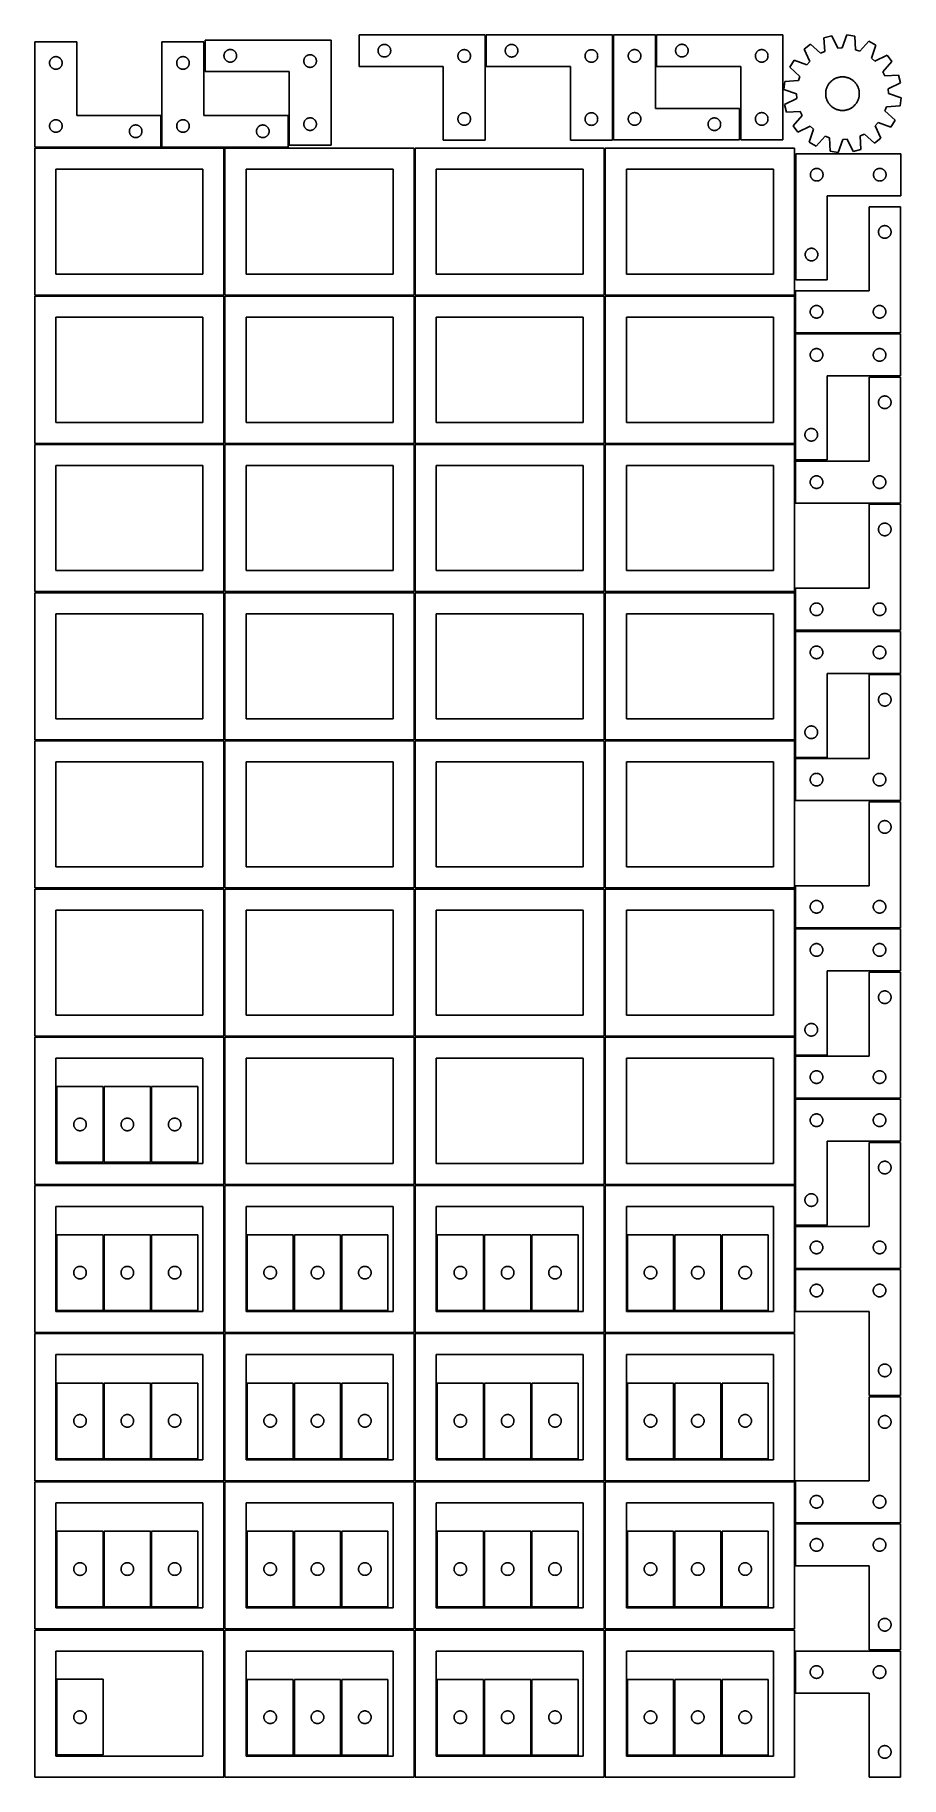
# Model space of a CAD drawing. Header units: millimetres. Extents: x 7 to 1243, y 7 to 2493.
import ezdxf

# ---------------------------------------------------------------- set-up
doc = ezdxf.new("R2010")
doc.units = ezdxf.units.MM
doc.layers.add('CUT', color=7, linetype='CONTINUOUS', true_color=0x000000)

msp = doc.modelspace()

# ---------------------------------------------------------------- linework, layer by layer
at = {"layer": 'CUT'}
for p, q in [((649.609524, 2493.256627), (469.609524, 2493.256627)), ((469.609524, 2493.256627), (469.609524, 2448.256627)), ((649.609524, 2343.256627), (649.609524, 2493.256627)), ((831.165371, 2493.197789), (651.165371, 2493.197789)), ((651.165371, 2493.197789), (651.165371, 2448.197789)), ((831.165371, 2343.197789), (831.165371, 2493.197789)), ((892.787475, 2493.329377), (832.787475, 2493.329377)), ((832.787475, 2493.329377), (832.787475, 2343.329377)), ((892.787475, 2388.329377), (892.787475, 2493.329377)), ((1074.362865, 2493.37064), (894.362865, 2493.37064)), ((894.362865, 2493.37064), (894.362865, 2448.37064)), ((1074.362865, 2343.37064), (1074.362865, 2493.37064)), ((1144.473755, 2492.012596), (1133.299412, 2489.145622)), ((1133.299412, 2489.145622), (1134.293994, 2469.794829)), ((1152.918333, 2474.573229), (1144.473755, 2492.012596)), ((1165.824863, 2493.183824), (1159.338509, 2474.925412)), ((1177.245753, 2491.556326), (1165.824863, 2493.183824)), ((1178.373769, 2472.212852), (1177.245753, 2491.556326)), ((66.520965, 2483.251496), (6.520965, 2483.251496)), ((6.520965, 2483.251496), (6.520965, 2333.251496)), ((34.191593, 2461.944829), (34.765152, 2462.078564)), ((34.765152, 2462.078564), (35.346229, 2462.1745)), ((35.346229, 2462.1745), (35.932336, 2462.232227)), ((35.932336, 2462.232227), (36.520965, 2462.251496)), ((36.520965, 2462.251496), (37.109593, 2462.232227)), ((37.109593, 2462.232227), (37.6957, 2462.1745)), ((37.6957, 2462.1745), (38.276778, 2462.078564)), ((38.276778, 2462.078564), (38.850336, 2461.944829)), ((66.520965, 2378.251496), (66.520965, 2483.251496)), ((248.041961, 2483.251496), (188.041961, 2483.251496)), ((188.041961, 2483.251496), (188.041961, 2333.251496)), ((215.712589, 2461.944829), (216.286148, 2462.078564)), ((216.286148, 2462.078564), (216.867225, 2462.1745)), ((216.867225, 2462.1745), (217.453333, 2462.232227)), ((217.453333, 2462.232227), (218.041961, 2462.251496)), ((218.041961, 2462.251496), (218.630589, 2462.232227)), ((218.630589, 2462.232227), (219.216696, 2462.1745)), ((219.216696, 2462.1745), (219.797774, 2462.078564)), ((219.797774, 2462.078564), (220.371332, 2461.944829)), ((248.041961, 2378.251496), (248.041961, 2483.251496)), ((429.576992, 2485.937291), (249.576992, 2485.937291)), ((249.576992, 2485.937291), (249.576992, 2440.937291)), ((276.576992, 2463.437291), (276.596262, 2464.025919)), ((276.596262, 2462.848663), (276.576992, 2463.437291)), ((276.596262, 2464.025919), (276.653988, 2464.612026)), ((276.653988, 2462.262555), (276.596262, 2462.848663)), ((276.653988, 2464.612026), (276.749924, 2465.193104)), ((276.749924, 2461.681478), (276.653988, 2462.262555)), ((276.749924, 2465.193104), (276.883659, 2465.766662)), ((276.883659, 2465.766662), (277.054621, 2466.330246)), ((277.054621, 2466.330246), (277.262076, 2466.881442)), ((277.262076, 2466.881442), (277.505137, 2467.417889)), ((277.505137, 2467.417889), (277.782763, 2467.937291)), ((277.782763, 2467.937291), (278.093765, 2468.437423)), ((278.093765, 2468.437423), (278.436812, 2468.916144)), ((278.436812, 2468.916144), (278.810434, 2469.371403)), ((278.810434, 2469.371403), (279.213031, 2469.801252)), ((279.213031, 2469.801252), (279.642879, 2470.203849)), ((279.642879, 2470.203849), (280.098139, 2470.577471)), ((280.098139, 2470.577471), (280.57686, 2470.920517)), ((280.57686, 2470.920517), (281.076992, 2471.231519)), ((281.076992, 2471.231519), (281.596394, 2471.509145)), ((281.596394, 2471.509145), (282.132841, 2471.752207)), ((282.132841, 2471.752207), (282.684037, 2471.959662)), ((282.684037, 2471.959662), (283.24762, 2472.130623)), ((283.24762, 2472.130623), (283.821179, 2472.264358)), ((283.821179, 2472.264358), (284.402256, 2472.360295)), ((284.402256, 2472.360295), (284.988364, 2472.418021)), ((284.988364, 2472.418021), (285.576992, 2472.437291)), ((285.576992, 2472.437291), (286.16562, 2472.418021)), ((286.16562, 2472.418021), (286.751728, 2472.360295)), ((286.751728, 2472.360295), (287.332805, 2472.264358)), ((287.332805, 2472.264358), (287.906363, 2472.130623)), ((287.906363, 2472.130623), (288.469947, 2471.959662)), ((288.469947, 2471.959662), (289.021143, 2471.752207)), ((289.021143, 2471.752207), (289.55759, 2471.509145)), ((289.55759, 2471.509145), (290.076992, 2471.231519)), ((290.076992, 2471.231519), (290.577124, 2470.920517)), ((290.577124, 2470.920517), (291.055845, 2470.577471)), ((291.055845, 2470.577471), (291.511104, 2470.203849)), ((291.511104, 2470.203849), (291.940953, 2469.801252)), ((291.940953, 2469.801252), (292.34355, 2469.371403)), ((292.34355, 2469.371403), (292.717172, 2468.916144)), ((292.717172, 2468.916144), (293.060218, 2468.437423)), ((293.060218, 2468.437423), (293.37122, 2467.937291)), ((293.37122, 2467.937291), (293.648847, 2467.417889)), ((293.648847, 2467.417889), (293.891908, 2466.881442)), ((293.891908, 2466.881442), (294.099363, 2466.330246)), ((294.099363, 2466.330246), (294.270324, 2465.766662)), ((294.270324, 2465.766662), (294.404059, 2465.193104)), ((294.404059, 2465.193104), (294.499996, 2464.612026)), ((294.499996, 2462.262555), (294.404059, 2461.681478)), ((294.499996, 2464.612026), (294.557722, 2464.025919)), ((294.557722, 2462.848663), (294.499996, 2462.262555)), ((294.557722, 2464.025919), (294.576992, 2463.437291)), ((294.576992, 2463.437291), (294.557722, 2462.848663)), ((392.810434, 2461.871403), (393.213031, 2462.301252)), ((393.213031, 2462.301252), (393.642879, 2462.703849)), ((393.642879, 2462.703849), (394.098139, 2463.077471)), ((394.098139, 2463.077471), (394.57686, 2463.420517)), ((394.57686, 2463.420517), (395.076992, 2463.731519)), ((395.076992, 2463.731519), (395.596394, 2464.009145)), ((395.596394, 2464.009145), (396.132841, 2464.252207)), ((396.132841, 2464.252207), (396.684037, 2464.459662)), ((396.684037, 2464.459662), (397.24762, 2464.630623)), ((397.24762, 2464.630623), (397.821179, 2464.764358)), ((397.821179, 2464.764358), (398.402256, 2464.860295)), ((398.402256, 2464.860295), (398.988364, 2464.918021)), ((398.988364, 2464.918021), (399.576992, 2464.937291)), ((399.576992, 2464.937291), (400.16562, 2464.918021)), ((400.16562, 2464.918021), (400.751728, 2464.860295)), ((400.751728, 2464.860295), (401.332805, 2464.764358)), ((401.332805, 2464.764358), (401.906363, 2464.630623)), ((401.906363, 2464.630623), (402.469947, 2464.459662)), ((402.469947, 2464.459662), (403.021143, 2464.252207)), ((403.021143, 2464.252207), (403.55759, 2464.009145)), ((403.55759, 2464.009145), (404.076992, 2463.731519)), ((404.076992, 2463.731519), (404.577124, 2463.420517)), ((404.577124, 2463.420517), (405.055845, 2463.077471)), ((405.055845, 2463.077471), (405.511104, 2462.703849)), ((405.511104, 2462.703849), (405.940953, 2462.301252)), ((405.940953, 2462.301252), (406.34355, 2461.871403)), ((429.576992, 2335.937291), (429.576992, 2485.937291)), ((496.609524, 2470.756627), (496.628793, 2471.345255)), ((496.628793, 2470.167999), (496.609524, 2470.756627)), ((496.628793, 2471.345255), (496.68652, 2471.931362)), ((496.68652, 2469.581891), (496.628793, 2470.167999)), ((496.68652, 2471.931362), (496.782456, 2472.51244)), ((496.782456, 2469.000814), (496.68652, 2469.581891)), ((496.782456, 2472.51244), (496.916191, 2473.085998)), ((496.916191, 2468.427255), (496.782456, 2469.000814)), ((496.916191, 2473.085998), (497.087152, 2473.649582)), ((497.087152, 2467.863672), (496.916191, 2468.427255)), ((497.087152, 2473.649582), (497.294608, 2474.200778)), ((497.294608, 2467.312476), (497.087152, 2467.863672)), ((497.294608, 2474.200778), (497.537669, 2474.737225)), ((497.537669, 2466.776028), (497.294608, 2467.312476)), ((497.537669, 2474.737225), (497.815295, 2475.256627)), ((497.815295, 2466.256627), (497.537669, 2466.776028)), ((497.815295, 2475.256627), (498.126297, 2475.756759)), ((498.126297, 2465.756495), (497.815295, 2466.256627)), ((498.126297, 2475.756759), (498.469344, 2476.23548)), ((498.469344, 2465.277774), (498.126297, 2465.756495)), ((498.469344, 2476.23548), (498.842965, 2476.690739)), ((498.842965, 2464.822514), (498.469344, 2465.277774)), ((498.842965, 2476.690739), (499.245563, 2477.120588)), ((499.245563, 2464.392666), (498.842965, 2464.822514)), ((499.245563, 2477.120588), (499.675411, 2477.523185)), ((499.675411, 2463.990068), (499.245563, 2464.392666)), ((499.675411, 2477.523185), (500.130671, 2477.896807)), ((500.130671, 2463.616447), (499.675411, 2463.990068)), ((500.130671, 2477.896807), (500.609391, 2478.239853)), ((500.609391, 2463.2734), (500.130671, 2463.616447)), ((500.609391, 2478.239853), (501.109524, 2478.550855)), ((501.109524, 2462.962398), (500.609391, 2463.2734)), ((501.109524, 2478.550855), (501.628925, 2478.828481)), ((501.628925, 2462.684772), (501.109524, 2462.962398)), ((501.628925, 2478.828481), (502.165373, 2479.071542)), ((502.165373, 2462.441711), (501.628925, 2462.684772)), ((502.165373, 2479.071542), (502.716568, 2479.278998)), ((502.716568, 2462.234256), (502.165373, 2462.441711)), ((502.716568, 2479.278998), (503.280152, 2479.449959)), ((503.280152, 2462.063294), (502.716568, 2462.234256)), ((503.280152, 2479.449959), (503.853711, 2479.583694)), ((503.853711, 2461.929559), (503.280152, 2462.063294)), ((503.853711, 2479.583694), (504.434788, 2479.67963)), ((504.434788, 2479.67963), (505.020895, 2479.737357)), ((505.020895, 2479.737357), (505.609524, 2479.756627)), ((505.609524, 2479.756627), (506.198152, 2479.737357)), ((506.198152, 2479.737357), (506.784259, 2479.67963)), ((506.784259, 2479.67963), (507.365336, 2479.583694)), ((507.365336, 2479.583694), (507.938895, 2479.449959)), ((507.938895, 2462.063294), (507.365336, 2461.929559)), ((507.938895, 2479.449959), (508.502479, 2479.278998)), ((508.502479, 2462.234256), (507.938895, 2462.063294)), ((508.502479, 2479.278998), (509.053674, 2479.071542)), ((509.053674, 2462.441711), (508.502479, 2462.234256)), ((509.053674, 2479.071542), (509.590122, 2478.828481)), ((509.590122, 2462.684772), (509.053674, 2462.441711)), ((509.590122, 2478.828481), (510.109524, 2478.550855)), ((510.109524, 2462.962398), (509.590122, 2462.684772)), ((510.109524, 2478.550855), (510.609656, 2478.239853)), ((510.609656, 2463.2734), (510.109524, 2462.962398)), ((510.609656, 2478.239853), (511.088376, 2477.896807)), ((511.088376, 2463.616447), (510.609656, 2463.2734)), ((511.088376, 2477.896807), (511.543636, 2477.523185)), ((511.543636, 2463.990068), (511.088376, 2463.616447)), ((511.543636, 2477.523185), (511.973485, 2477.120588)), ((511.973485, 2464.392666), (511.543636, 2463.990068)), ((511.973485, 2477.120588), (512.376082, 2476.690739)), ((512.376082, 2464.822514), (511.973485, 2464.392666)), ((512.376082, 2476.690739), (512.749704, 2476.23548)), ((512.749704, 2465.277774), (512.376082, 2464.822514)), ((512.749704, 2476.23548), (513.09275, 2475.756759)), ((513.09275, 2465.756495), (512.749704, 2465.277774)), ((513.09275, 2475.756759), (513.403752, 2475.256627)), ((513.403752, 2466.256627), (513.09275, 2465.756495)), ((513.403752, 2475.256627), (513.681378, 2474.737225)), ((513.681378, 2466.776028), (513.403752, 2466.256627)), ((513.681378, 2474.737225), (513.924439, 2474.200778)), ((513.924439, 2467.312476), (513.681378, 2466.776028)), ((513.924439, 2474.200778), (514.131895, 2473.649582)), ((514.131895, 2467.863672), (513.924439, 2467.312476)), ((514.131895, 2473.649582), (514.302856, 2473.085998)), ((514.302856, 2468.427255), (514.131895, 2467.863672)), ((514.302856, 2473.085998), (514.436591, 2472.51244)), ((514.436591, 2469.000814), (514.302856, 2468.427255)), ((514.436591, 2472.51244), (514.532527, 2471.931362)), ((514.532527, 2469.581891), (514.436591, 2469.000814)), ((514.532527, 2471.931362), (514.590254, 2471.345255)), ((514.590254, 2470.167999), (514.532527, 2469.581891)), ((514.590254, 2471.345255), (514.609524, 2470.756627)), ((514.609524, 2470.756627), (514.590254, 2470.167999)), ((610.609524, 2463.256627), (610.628793, 2463.845255)), ((610.628793, 2462.667999), (610.609524, 2463.256627)), ((610.628793, 2463.845255), (610.68652, 2464.431362)), ((610.68652, 2462.081891), (610.628793, 2462.667999)), ((610.68652, 2464.431362), (610.782456, 2465.01244)), ((610.782456, 2461.500814), (610.68652, 2462.081891)), ((610.782456, 2465.01244), (610.916191, 2465.585998)), ((610.916191, 2465.585998), (611.087152, 2466.149582)), ((611.087152, 2466.149582), (611.294608, 2466.700778)), ((611.294608, 2466.700778), (611.537669, 2467.237225)), ((611.537669, 2467.237225), (611.815295, 2467.756627)), ((611.815295, 2467.756627), (612.126297, 2468.256759)), ((612.126297, 2468.256759), (612.469344, 2468.73548)), ((612.469344, 2468.73548), (612.842965, 2469.190739)), ((612.842965, 2469.190739), (613.245563, 2469.620588)), ((613.245563, 2469.620588), (613.675411, 2470.023185)), ((613.675411, 2470.023185), (614.130671, 2470.396807)), ((614.130671, 2470.396807), (614.609391, 2470.739853)), ((614.609391, 2470.739853), (615.109524, 2471.050855)), ((615.109524, 2471.050855), (615.628925, 2471.328481)), ((615.628925, 2471.328481), (616.165373, 2471.571542)), ((616.165373, 2471.571542), (616.716568, 2471.778998)), ((616.716568, 2471.778998), (617.280152, 2471.949959)), ((617.280152, 2471.949959), (617.853711, 2472.083694)), ((617.853711, 2472.083694), (618.434788, 2472.17963)), ((618.434788, 2472.17963), (619.020895, 2472.237357)), ((619.020895, 2472.237357), (619.609524, 2472.256627)), ((619.609524, 2472.256627), (620.198152, 2472.237357)), ((620.198152, 2472.237357), (620.784259, 2472.17963)), ((620.784259, 2472.17963), (621.365336, 2472.083694)), ((621.365336, 2472.083694), (621.938895, 2471.949959)), ((621.938895, 2471.949959), (622.502479, 2471.778998)), ((622.502479, 2471.778998), (623.053674, 2471.571542)), ((623.053674, 2471.571542), (623.590122, 2471.328481)), ((623.590122, 2471.328481), (624.109524, 2471.050855)), ((624.109524, 2471.050855), (624.609656, 2470.739853)), ((624.609656, 2470.739853), (625.088376, 2470.396807)), ((625.088376, 2470.396807), (625.543636, 2470.023185)), ((625.543636, 2470.023185), (625.973485, 2469.620588)), ((625.973485, 2469.620588), (626.376082, 2469.190739)), ((626.376082, 2469.190739), (626.749704, 2468.73548)), ((626.749704, 2468.73548), (627.09275, 2468.256759)), ((627.09275, 2468.256759), (627.403752, 2467.756627)), ((627.403752, 2467.756627), (627.681378, 2467.237225)), ((627.681378, 2467.237225), (627.924439, 2466.700778)), ((627.924439, 2466.700778), (628.131895, 2466.149582)), ((628.131895, 2466.149582), (628.302856, 2465.585998)), ((628.302856, 2465.585998), (628.436591, 2465.01244)), ((628.436591, 2465.01244), (628.532527, 2464.431362)), ((628.532527, 2462.081891), (628.436591, 2461.500814)), ((628.532527, 2464.431362), (628.590254, 2463.845255)), ((628.590254, 2462.667999), (628.532527, 2462.081891)), ((628.590254, 2463.845255), (628.609524, 2463.256627)), ((628.609524, 2463.256627), (628.590254, 2462.667999)), ((678.165371, 2470.697789), (678.18464, 2471.286417)), ((678.18464, 2470.109161), (678.165371, 2470.697789)), ((678.18464, 2471.286417), (678.242367, 2471.872525)), ((678.242367, 2469.523053), (678.18464, 2470.109161)), ((678.242367, 2471.872525), (678.338303, 2472.453602)), ((678.338303, 2468.941976), (678.242367, 2469.523053)), ((678.338303, 2472.453602), (678.472038, 2473.02716)), ((678.472038, 2468.368417), (678.338303, 2468.941976)), ((678.472038, 2473.02716), (678.643, 2473.590744)), ((678.643, 2467.804834), (678.472038, 2468.368417)), ((678.643, 2473.590744), (678.850455, 2474.14194)), ((678.850455, 2467.253638), (678.643, 2467.804834)), ((678.850455, 2474.14194), (679.093516, 2474.678387)), ((679.093516, 2466.717191), (678.850455, 2467.253638)), ((679.093516, 2474.678387), (679.371142, 2475.197789)), ((679.371142, 2466.197789), (679.093516, 2466.717191)), ((679.371142, 2475.197789), (679.682144, 2475.697921)), ((679.682144, 2465.697657), (679.371142, 2466.197789)), ((679.682144, 2475.697921), (680.025191, 2476.176642)), ((680.025191, 2465.218936), (679.682144, 2465.697657)), ((680.025191, 2476.176642), (680.398812, 2476.631901)), ((680.398812, 2464.763676), (680.025191, 2465.218936)), ((680.398812, 2476.631901), (680.80141, 2477.06175)), ((680.80141, 2464.333828), (680.398812, 2464.763676)), ((680.80141, 2477.06175), (681.231258, 2477.464347)), ((681.231258, 2463.931231), (680.80141, 2464.333828)), ((681.231258, 2477.464347), (681.686518, 2477.837969)), ((681.686518, 2463.557609), (681.231258, 2463.931231)), ((681.686518, 2477.837969), (682.165239, 2478.181015)), ((682.165239, 2463.214562), (681.686518, 2463.557609)), ((682.165239, 2478.181015), (682.665371, 2478.492017)), ((682.665371, 2462.90356), (682.165239, 2463.214562)), ((682.665371, 2478.492017), (683.184773, 2478.769643)), ((683.184773, 2462.625934), (682.665371, 2462.90356)), ((683.184773, 2478.769643), (683.72122, 2479.012705)), ((683.72122, 2462.382873), (683.184773, 2462.625934)), ((683.72122, 2479.012705), (684.272416, 2479.22016)), ((684.272416, 2462.175418), (683.72122, 2462.382873)), ((684.272416, 2479.22016), (684.835999, 2479.391121)), ((684.835999, 2462.004456), (684.272416, 2462.175418)), ((684.835999, 2479.391121), (685.409558, 2479.524856)), ((685.409558, 2461.870721), (684.835999, 2462.004456)), ((685.409558, 2479.524856), (685.990635, 2479.620793)), ((685.990635, 2479.620793), (686.576743, 2479.678519)), ((686.576743, 2479.678519), (687.165371, 2479.697789)), ((687.165371, 2479.697789), (687.753999, 2479.678519)), ((687.753999, 2479.678519), (688.340106, 2479.620793)), ((688.340106, 2479.620793), (688.921184, 2479.524856)), ((688.921184, 2479.524856), (689.494742, 2479.391121)), ((689.494742, 2462.004456), (688.921184, 2461.870721)), ((689.494742, 2479.391121), (690.058326, 2479.22016)), ((690.058326, 2462.175418), (689.494742, 2462.004456)), ((690.058326, 2479.22016), (690.609522, 2479.012705)), ((690.609522, 2462.382873), (690.058326, 2462.175418)), ((690.609522, 2479.012705), (691.145969, 2478.769643)), ((691.145969, 2462.625934), (690.609522, 2462.382873)), ((691.145969, 2478.769643), (691.665371, 2478.492017)), ((691.665371, 2462.90356), (691.145969, 2462.625934)), ((691.665371, 2478.492017), (692.165503, 2478.181015)), ((692.165503, 2463.214562), (691.665371, 2462.90356)), ((692.165503, 2478.181015), (692.644224, 2477.837969)), ((692.644224, 2463.557609), (692.165503, 2463.214562)), ((692.644224, 2477.837969), (693.099483, 2477.464347)), ((693.099483, 2463.931231), (692.644224, 2463.557609)), ((693.099483, 2477.464347), (693.529332, 2477.06175)), ((693.529332, 2464.333828), (693.099483, 2463.931231)), ((693.529332, 2477.06175), (693.931929, 2476.631901)), ((693.931929, 2464.763676), (693.529332, 2464.333828)), ((693.931929, 2476.631901), (694.305551, 2476.176642)), ((694.305551, 2465.218936), (693.931929, 2464.763676)), ((694.305551, 2476.176642), (694.648597, 2475.697921)), ((694.648597, 2465.697657), (694.305551, 2465.218936)), ((694.648597, 2475.697921), (694.959599, 2475.197789)), ((694.959599, 2466.197789), (694.648597, 2465.697657)), ((694.959599, 2475.197789), (695.237225, 2474.678387)), ((695.237225, 2466.717191), (694.959599, 2466.197789)), ((695.237225, 2474.678387), (695.480287, 2474.14194)), ((695.480287, 2467.253638), (695.237225, 2466.717191)), ((695.480287, 2474.14194), (695.687742, 2473.590744)), ((695.687742, 2467.804834), (695.480287, 2467.253638)), ((695.687742, 2473.590744), (695.858703, 2473.02716)), ((695.858703, 2468.368417), (695.687742, 2467.804834)), ((695.858703, 2473.02716), (695.992438, 2472.453602)), ((695.992438, 2468.941976), (695.858703, 2468.368417)), ((695.992438, 2472.453602), (696.088374, 2471.872525)), ((696.088374, 2469.523053), (695.992438, 2468.941976)), ((696.088374, 2471.872525), (696.146101, 2471.286417)), ((696.146101, 2470.109161), (696.088374, 2469.523053)), ((696.146101, 2471.286417), (696.165371, 2470.697789)), ((696.165371, 2470.697789), (696.146101, 2470.109161)), ((792.165371, 2463.197789), (792.18464, 2463.786417)), ((792.18464, 2462.609161), (792.165371, 2463.197789)), ((792.18464, 2463.786417), (792.242367, 2464.372525)), ((792.242367, 2462.023053), (792.18464, 2462.609161)), ((792.242367, 2464.372525), (792.338303, 2464.953602)), ((792.338303, 2461.441976), (792.242367, 2462.023053)), ((792.338303, 2464.953602), (792.472038, 2465.52716)), ((792.472038, 2465.52716), (792.643, 2466.090744)), ((792.643, 2466.090744), (792.850455, 2466.64194)), ((792.850455, 2466.64194), (793.093516, 2467.178387)), ((793.093516, 2467.178387), (793.371142, 2467.697789)), ((793.371142, 2467.697789), (793.682144, 2468.197921)), ((793.682144, 2468.197921), (794.025191, 2468.676642)), ((794.025191, 2468.676642), (794.398812, 2469.131901)), ((794.398812, 2469.131901), (794.80141, 2469.56175)), ((794.80141, 2469.56175), (795.231258, 2469.964347)), ((795.231258, 2469.964347), (795.686518, 2470.337969)), ((795.686518, 2470.337969), (796.165239, 2470.681015)), ((796.165239, 2470.681015), (796.665371, 2470.992017)), ((796.665371, 2470.992017), (797.184773, 2471.269643)), ((797.184773, 2471.269643), (797.72122, 2471.512705)), ((797.72122, 2471.512705), (798.272416, 2471.72016)), ((798.272416, 2471.72016), (798.835999, 2471.891121)), ((798.835999, 2471.891121), (799.409558, 2472.024856)), ((799.409558, 2472.024856), (799.990635, 2472.120793)), ((799.990635, 2472.120793), (800.576743, 2472.178519)), ((800.576743, 2472.178519), (801.165371, 2472.197789)), ((801.165371, 2472.197789), (801.753999, 2472.178519)), ((801.753999, 2472.178519), (802.340106, 2472.120793)), ((802.340106, 2472.120793), (802.921184, 2472.024856)), ((802.921184, 2472.024856), (803.494742, 2471.891121)), ((803.494742, 2471.891121), (804.058326, 2471.72016)), ((804.058326, 2471.72016), (804.609522, 2471.512705)), ((804.609522, 2471.512705), (805.145969, 2471.269643)), ((805.145969, 2471.269643), (805.665371, 2470.992017)), ((805.665371, 2470.992017), (806.165503, 2470.681015)), ((806.165503, 2470.681015), (806.644224, 2470.337969)), ((806.644224, 2470.337969), (807.099483, 2469.964347)), ((807.099483, 2469.964347), (807.529332, 2469.56175)), ((807.529332, 2469.56175), (807.931929, 2469.131901)), ((807.931929, 2469.131901), (808.305551, 2468.676642)), ((808.305551, 2468.676642), (808.648597, 2468.197921)), ((808.648597, 2468.197921), (808.959599, 2467.697789)), ((808.959599, 2467.697789), (809.237225, 2467.178387)), ((809.237225, 2467.178387), (809.480287, 2466.64194)), ((809.480287, 2466.64194), (809.687742, 2466.090744)), ((809.687742, 2466.090744), (809.858703, 2465.52716)), ((809.858703, 2465.52716), (809.992438, 2464.953602)), ((809.992438, 2464.953602), (810.088374, 2464.372525)), ((810.088374, 2462.023053), (809.992438, 2461.441976)), ((810.088374, 2464.372525), (810.146101, 2463.786417)), ((810.146101, 2462.609161), (810.088374, 2462.023053)), ((810.146101, 2463.786417), (810.165371, 2463.197789)), ((810.165371, 2463.197789), (810.146101, 2462.609161)), ((853.787475, 2463.329377), (853.806744, 2463.918005)), ((853.806744, 2462.740749), (853.787475, 2463.329377)), ((853.806744, 2463.918005), (853.864471, 2464.504113)), ((853.864471, 2462.154641), (853.806744, 2462.740749)), ((853.864471, 2464.504113), (853.960407, 2465.08519)), ((853.960407, 2461.573564), (853.864471, 2462.154641)), ((853.960407, 2465.08519), (854.094142, 2465.658748)), ((854.094142, 2465.658748), (854.265103, 2466.222332)), ((854.265103, 2466.222332), (854.472559, 2466.773528)), ((854.472559, 2466.773528), (854.71562, 2467.309975)), ((854.71562, 2467.309975), (854.993246, 2467.829377)), ((854.993246, 2467.829377), (855.304248, 2468.329509)), ((855.304248, 2468.329509), (855.647295, 2468.80823)), ((855.647295, 2468.80823), (856.020916, 2469.263489)), ((856.020916, 2469.263489), (856.423514, 2469.693338)), ((856.423514, 2469.693338), (856.853362, 2470.095935)), ((856.853362, 2470.095935), (857.308622, 2470.469557)), ((857.308622, 2470.469557), (857.787343, 2470.812604)), ((857.787343, 2470.812604), (858.287475, 2471.123606)), ((858.287475, 2471.123606), (858.806876, 2471.401232)), ((858.806876, 2471.401232), (859.343324, 2471.644293)), ((859.343324, 2471.644293), (859.894519, 2471.851748)), ((859.894519, 2471.851748), (860.458103, 2472.022709)), ((860.458103, 2472.022709), (861.031662, 2472.156445)), ((861.031662, 2472.156445), (861.612739, 2472.252381)), ((861.612739, 2472.252381), (862.198846, 2472.310107)), ((862.198846, 2472.310107), (862.787475, 2472.329377)), ((862.787475, 2472.329377), (863.376103, 2472.310107)), ((863.376103, 2472.310107), (863.96221, 2472.252381)), ((863.96221, 2472.252381), (864.543288, 2472.156445)), ((864.543288, 2472.156445), (865.116846, 2472.022709)), ((865.116846, 2472.022709), (865.68043, 2471.851748)), ((865.68043, 2471.851748), (866.231626, 2471.644293)), ((866.231626, 2471.644293), (866.768073, 2471.401232)), ((866.768073, 2471.401232), (867.287475, 2471.123606)), ((867.287475, 2471.123606), (867.787607, 2470.812604)), ((867.787607, 2470.812604), (868.266328, 2470.469557)), ((868.266328, 2470.469557), (868.721587, 2470.095935)), ((868.721587, 2470.095935), (869.151436, 2469.693338)), ((869.151436, 2469.693338), (869.554033, 2469.263489)), ((869.554033, 2469.263489), (869.927655, 2468.80823)), ((869.927655, 2468.80823), (870.270701, 2468.329509)), ((870.270701, 2468.329509), (870.581703, 2467.829377)), ((870.581703, 2467.829377), (870.859329, 2467.309975)), ((870.859329, 2467.309975), (871.10239, 2466.773528)), ((871.10239, 2466.773528), (871.309846, 2466.222332)), ((871.309846, 2466.222332), (871.480807, 2465.658748)), ((871.480807, 2465.658748), (871.614542, 2465.08519)), ((871.614542, 2465.08519), (871.710478, 2464.504113)), ((871.710478, 2462.154641), (871.614542, 2461.573564)), ((871.710478, 2464.504113), (871.768205, 2463.918005)), ((871.768205, 2462.740749), (871.710478, 2462.154641)), ((871.768205, 2463.918005), (871.787475, 2463.329377)), ((871.787475, 2463.329377), (871.768205, 2462.740749)), ((921.362865, 2470.87064), (921.382135, 2471.459269)), ((921.382135, 2470.282012), (921.362865, 2470.87064)), ((921.382135, 2471.459269), (921.439861, 2472.045376)), ((921.439861, 2469.695905), (921.382135, 2470.282012)), ((921.439861, 2472.045376), (921.535798, 2472.626453)), ((921.535798, 2469.114827), (921.439861, 2469.695905)), ((921.535798, 2472.626453), (921.669533, 2473.200012)), ((921.669533, 2468.541269), (921.535798, 2469.114827)), ((921.669533, 2473.200012), (921.840494, 2473.763596)), ((921.840494, 2467.977685), (921.669533, 2468.541269)), ((921.840494, 2473.763596), (922.047949, 2474.314791)), ((922.047949, 2467.426489), (921.840494, 2467.977685)), ((922.047949, 2474.314791), (922.291011, 2474.851239)), ((922.291011, 2466.890042), (922.047949, 2467.426489)), ((922.291011, 2474.851239), (922.568637, 2475.37064)), ((922.568637, 2466.37064), (922.291011, 2466.890042)), ((922.568637, 2475.37064), (922.879639, 2475.870772)), ((922.879639, 2465.870508), (922.568637, 2466.37064)), ((922.879639, 2475.870772), (923.222685, 2476.349493)), ((923.222685, 2465.391788), (922.879639, 2465.870508)), ((923.222685, 2476.349493), (923.596307, 2476.804753)), ((923.596307, 2464.936528), (923.222685, 2465.391788)), ((923.596307, 2476.804753), (923.998904, 2477.234601)), ((923.998904, 2464.506679), (923.596307, 2464.936528)), ((923.998904, 2477.234601), (924.428753, 2477.637199)), ((924.428753, 2464.104082), (923.998904, 2464.506679)), ((924.428753, 2477.637199), (924.884012, 2478.01082)), ((924.884012, 2463.73046), (924.428753, 2464.104082)), ((924.884012, 2478.01082), (925.362733, 2478.353867)), ((925.362733, 2463.387414), (924.884012, 2463.73046)), ((925.362733, 2478.353867), (925.862865, 2478.664869)), ((925.862865, 2463.076412), (925.362733, 2463.387414)), ((925.862865, 2478.664869), (926.382267, 2478.942495)), ((926.382267, 2462.798786), (925.862865, 2463.076412)), ((926.382267, 2478.942495), (926.918714, 2479.185556)), ((926.918714, 2462.555725), (926.382267, 2462.798786)), ((926.918714, 2479.185556), (927.46991, 2479.393012)), ((927.46991, 2462.348269), (926.918714, 2462.555725)), ((927.46991, 2479.393012), (928.033494, 2479.563973)), ((928.033494, 2462.177308), (927.46991, 2462.348269)), ((928.033494, 2479.563973), (928.607052, 2479.697708)), ((928.607052, 2462.043573), (928.033494, 2462.177308)), ((928.607052, 2479.697708), (929.18813, 2479.793644)), ((929.18813, 2461.947637), (928.607052, 2462.043573)), ((929.18813, 2479.793644), (929.774237, 2479.851371)), ((929.774237, 2479.851371), (930.362865, 2479.87064)), ((930.362865, 2479.87064), (930.951493, 2479.851371)), ((930.951493, 2479.851371), (931.537601, 2479.793644)), ((931.537601, 2479.793644), (932.118678, 2479.697708)), ((932.118678, 2462.043573), (931.537601, 2461.947637)), ((932.118678, 2479.697708), (932.692237, 2479.563973)), ((932.692237, 2462.177308), (932.118678, 2462.043573)), ((932.692237, 2479.563973), (933.25582, 2479.393012)), ((933.25582, 2462.348269), (932.692237, 2462.177308)), ((933.25582, 2479.393012), (933.807016, 2479.185556)), ((933.807016, 2462.555725), (933.25582, 2462.348269)), ((933.807016, 2479.185556), (934.343463, 2478.942495)), ((934.343463, 2462.798786), (933.807016, 2462.555725)), ((934.343463, 2478.942495), (934.862865, 2478.664869)), ((934.862865, 2463.076412), (934.343463, 2462.798786)), ((934.862865, 2478.664869), (935.362997, 2478.353867)), ((935.362997, 2463.387414), (934.862865, 2463.076412)), ((935.362997, 2478.353867), (935.841718, 2478.01082)), ((935.841718, 2463.73046), (935.362997, 2463.387414)), ((935.841718, 2478.01082), (936.296978, 2477.637199)), ((936.296978, 2464.104082), (935.841718, 2463.73046)), ((936.296978, 2477.637199), (936.726826, 2477.234601)), ((936.726826, 2464.506679), (936.296978, 2464.104082)), ((936.726826, 2477.234601), (937.129424, 2476.804753)), ((937.129424, 2464.936528), (936.726826, 2464.506679)), ((937.129424, 2476.804753), (937.503045, 2476.349493)), ((937.503045, 2465.391788), (937.129424, 2464.936528)), ((937.503045, 2476.349493), (937.846092, 2475.870772)), ((937.846092, 2465.870508), (937.503045, 2465.391788)), ((937.846092, 2475.870772), (938.157094, 2475.37064)), ((938.157094, 2466.37064), (937.846092, 2465.870508)), ((938.157094, 2475.37064), (938.43472, 2474.851239)), ((938.43472, 2466.890042), (938.157094, 2466.37064)), ((938.43472, 2474.851239), (938.677781, 2474.314791)), ((938.677781, 2467.426489), (938.43472, 2466.890042)), ((938.677781, 2474.314791), (938.885236, 2473.763596)), ((938.885236, 2467.977685), (938.677781, 2467.426489)), ((938.885236, 2473.763596), (939.056198, 2473.200012)), ((939.056198, 2468.541269), (938.885236, 2467.977685)), ((939.056198, 2473.200012), (939.189933, 2472.626453)), ((939.189933, 2469.114827), (939.056198, 2468.541269)), ((939.189933, 2472.626453), (939.285869, 2472.045376)), ((939.285869, 2469.695905), (939.189933, 2469.114827)), ((939.285869, 2472.045376), (939.343596, 2471.459269)), ((939.343596, 2470.282012), (939.285869, 2469.695905)), ((939.343596, 2471.459269), (939.362865, 2470.87064)), ((939.362865, 2470.87064), (939.343596, 2470.282012)), ((1035.362865, 2463.37064), (1035.382135, 2463.959269)), ((1035.382135, 2462.782012), (1035.362865, 2463.37064)), ((1035.382135, 2463.959269), (1035.439861, 2464.545376)), ((1035.439861, 2462.195905), (1035.382135, 2462.782012)), ((1035.439861, 2464.545376), (1035.535798, 2465.126453)), ((1035.535798, 2461.614827), (1035.439861, 2462.195905)), ((1035.535798, 2465.126453), (1035.669533, 2465.700012)), ((1035.669533, 2465.700012), (1035.840494, 2466.263596)), ((1035.840494, 2466.263596), (1036.047949, 2466.814791)), ((1036.047949, 2466.814791), (1036.291011, 2467.351239)), ((1036.291011, 2467.351239), (1036.568637, 2467.87064)), ((1036.568637, 2467.87064), (1036.879639, 2468.370772)), ((1036.879639, 2468.370772), (1037.222685, 2468.849493)), ((1037.222685, 2468.849493), (1037.596307, 2469.304753)), ((1037.596307, 2469.304753), (1037.998904, 2469.734601)), ((1037.998904, 2469.734601), (1038.428753, 2470.137199)), ((1038.428753, 2470.137199), (1038.884012, 2470.51082)), ((1038.884012, 2470.51082), (1039.362733, 2470.853867)), ((1039.362733, 2470.853867), (1039.862865, 2471.164869)), ((1039.862865, 2471.164869), (1040.382267, 2471.442495)), ((1040.382267, 2471.442495), (1040.918714, 2471.685556)), ((1040.918714, 2471.685556), (1041.46991, 2471.893012)), ((1041.46991, 2471.893012), (1042.033494, 2472.063973)), ((1042.033494, 2472.063973), (1042.607052, 2472.197708)), ((1042.607052, 2472.197708), (1043.18813, 2472.293644)), ((1043.18813, 2472.293644), (1043.774237, 2472.351371)), ((1043.774237, 2472.351371), (1044.362865, 2472.37064)), ((1044.362865, 2472.37064), (1044.951493, 2472.351371)), ((1044.951493, 2472.351371), (1045.537601, 2472.293644)), ((1045.537601, 2472.293644), (1046.118678, 2472.197708)), ((1046.118678, 2472.197708), (1046.692237, 2472.063973)), ((1046.692237, 2472.063973), (1047.25582, 2471.893012)), ((1047.25582, 2471.893012), (1047.807016, 2471.685556)), ((1047.807016, 2471.685556), (1048.343463, 2471.442495)), ((1048.343463, 2471.442495), (1048.862865, 2471.164869)), ((1048.862865, 2471.164869), (1049.362997, 2470.853867)), ((1049.362997, 2470.853867), (1049.841718, 2470.51082)), ((1049.841718, 2470.51082), (1050.296978, 2470.137199)), ((1050.296978, 2470.137199), (1050.726826, 2469.734601)), ((1050.726826, 2469.734601), (1051.129424, 2469.304753)), ((1051.129424, 2469.304753), (1051.503045, 2468.849493)), ((1051.503045, 2468.849493), (1051.846092, 2468.370772)), ((1051.846092, 2468.370772), (1052.157094, 2467.87064)), ((1052.157094, 2467.87064), (1052.43472, 2467.351239)), ((1052.43472, 2467.351239), (1052.677781, 2466.814791)), ((1052.677781, 2466.814791), (1052.885236, 2466.263596)), ((1052.885236, 2466.263596), (1053.056198, 2465.700012)), ((1053.056198, 2465.700012), (1053.189933, 2465.126453)), ((1053.189933, 2465.126453), (1053.285869, 2464.545376)), ((1053.285869, 2462.195905), (1053.189933, 2461.614827)), ((1053.285869, 2464.545376), (1053.343596, 2463.959269)), ((1053.343596, 2462.782012), (1053.285869, 2462.195905)), ((1053.343596, 2463.959269), (1053.362865, 2463.37064)), ((1053.362865, 2463.37064), (1053.343596, 2462.782012)), ((1114.02177, 2479.892833), (1104.795166, 2472.967859)), ((1104.795166, 2472.967859), (1113.119268, 2455.470667)), ((1128.497299, 2467.012559), (1114.02177, 2479.892833)), ((1134.293994, 2469.794829), (1128.497299, 2467.012559)), ((1159.338509, 2474.925412), (1152.918333, 2474.573229)), ((1184.440012, 2470.081331), (1178.373769, 2472.212852)), ((1197.419814, 2484.467684), (1184.440012, 2470.081331)), ((1207.348524, 2478.593487), (1197.419814, 2484.467684)), ((1200.988248, 2460.290774), (1207.348524, 2478.593487)), ((1223.274221, 2464.324157), (1205.777029, 2456.000055)), ((1230.199195, 2455.097554), (1223.274221, 2464.324157)), ((27.520965, 2453.251496), (27.540234, 2453.840124)), ((27.540234, 2452.662868), (27.520965, 2453.251496)), ((27.540234, 2453.840124), (27.597961, 2454.426232)), ((27.597961, 2452.07676), (27.540234, 2452.662868)), ((27.597961, 2454.426232), (27.693897, 2455.007309)), ((27.693897, 2451.495683), (27.597961, 2452.07676)), ((27.693897, 2455.007309), (27.827632, 2455.580868)), ((27.827632, 2450.922125), (27.693897, 2451.495683)), ((27.827632, 2455.580868), (27.998593, 2456.144451)), ((27.998593, 2450.358541), (27.827632, 2450.922125)), ((27.998593, 2456.144451), (28.206049, 2456.695647)), ((28.206049, 2449.807345), (27.998593, 2450.358541)), ((28.206049, 2456.695647), (28.44911, 2457.232094)), ((28.44911, 2449.270898), (28.206049, 2449.807345)), ((28.44911, 2457.232094), (28.726736, 2457.751496)), ((28.726736, 2448.751496), (28.44911, 2449.270898)), ((28.726736, 2457.751496), (29.037738, 2458.251628)), ((29.037738, 2448.251364), (28.726736, 2448.751496)), ((29.037738, 2458.251628), (29.380785, 2458.730349)), ((29.380785, 2447.772643), (29.037738, 2448.251364)), ((29.380785, 2458.730349), (29.754406, 2459.185609)), ((29.754406, 2447.317384), (29.380785, 2447.772643)), ((29.754406, 2459.185609), (30.157004, 2459.615457)), ((30.157004, 2446.887535), (29.754406, 2447.317384)), ((30.157004, 2459.615457), (30.586852, 2460.018054)), ((30.586852, 2446.484938), (30.157004, 2446.887535)), ((30.586852, 2460.018054), (31.042112, 2460.391676)), ((31.042112, 2446.111316), (30.586852, 2446.484938)), ((31.042112, 2460.391676), (31.520833, 2460.734723)), ((31.520833, 2445.76827), (31.042112, 2446.111316)), ((31.520833, 2460.734723), (32.020965, 2461.045725)), ((32.020965, 2445.457268), (31.520833, 2445.76827)), ((32.020965, 2461.045725), (32.540366, 2461.323351)), ((32.540366, 2445.179642), (32.020965, 2445.457268)), ((32.540366, 2461.323351), (33.076814, 2461.566412)), ((33.076814, 2444.93658), (32.540366, 2445.179642)), ((33.076814, 2461.566412), (33.628009, 2461.773867)), ((33.628009, 2444.729125), (33.076814, 2444.93658)), ((33.628009, 2461.773867), (34.191593, 2461.944829)), ((34.191593, 2444.558164), (33.628009, 2444.729125)), ((34.765152, 2444.424429), (34.191593, 2444.558164)), ((35.346229, 2444.328492), (34.765152, 2444.424429)), ((35.932336, 2444.270766), (35.346229, 2444.328492)), ((36.520965, 2444.251496), (35.932336, 2444.270766)), ((37.109593, 2444.270766), (36.520965, 2444.251496)), ((37.6957, 2444.328492), (37.109593, 2444.270766)), ((38.276778, 2444.424429), (37.6957, 2444.328492)), ((38.850336, 2444.558164), (38.276778, 2444.424429)), ((38.850336, 2461.944829), (39.41392, 2461.773867)), ((39.41392, 2444.729125), (38.850336, 2444.558164)), ((39.41392, 2461.773867), (39.965116, 2461.566412)), ((39.965116, 2444.93658), (39.41392, 2444.729125)), ((39.965116, 2461.566412), (40.501563, 2461.323351)), ((40.501563, 2445.179642), (39.965116, 2444.93658)), ((40.501563, 2461.323351), (41.020965, 2461.045725)), ((41.020965, 2445.457268), (40.501563, 2445.179642)), ((41.020965, 2461.045725), (41.521097, 2460.734723)), ((41.521097, 2445.76827), (41.020965, 2445.457268)), ((41.521097, 2460.734723), (41.999817, 2460.391676)), ((41.999817, 2446.111316), (41.521097, 2445.76827)), ((41.999817, 2460.391676), (42.455077, 2460.018054)), ((42.455077, 2446.484938), (41.999817, 2446.111316)), ((42.455077, 2460.018054), (42.884926, 2459.615457)), ((42.884926, 2446.887535), (42.455077, 2446.484938)), ((42.884926, 2459.615457), (43.287523, 2459.185609)), ((43.287523, 2447.317384), (42.884926, 2446.887535)), ((43.287523, 2459.185609), (43.661145, 2458.730349)), ((43.661145, 2447.772643), (43.287523, 2447.317384)), ((43.661145, 2458.730349), (44.004191, 2458.251628)), ((44.004191, 2448.251364), (43.661145, 2447.772643)), ((44.004191, 2458.251628), (44.315193, 2457.751496)), ((44.315193, 2448.751496), (44.004191, 2448.251364)), ((44.315193, 2457.751496), (44.592819, 2457.232094)), ((44.592819, 2449.270898), (44.315193, 2448.751496)), ((44.592819, 2457.232094), (44.83588, 2456.695647)), ((44.83588, 2449.807345), (44.592819, 2449.270898)), ((44.83588, 2456.695647), (45.043336, 2456.144451)), ((45.043336, 2450.358541), (44.83588, 2449.807345)), ((45.043336, 2456.144451), (45.214297, 2455.580868)), ((45.214297, 2450.922125), (45.043336, 2450.358541)), ((45.214297, 2455.580868), (45.348032, 2455.007309)), ((45.348032, 2451.495683), (45.214297, 2450.922125)), ((45.348032, 2455.007309), (45.443968, 2454.426232)), ((45.443968, 2452.07676), (45.348032, 2451.495683)), ((45.443968, 2454.426232), (45.501695, 2453.840124)), ((45.501695, 2452.662868), (45.443968, 2452.07676)), ((45.501695, 2453.840124), (45.520965, 2453.251496)), ((45.520965, 2453.251496), (45.501695, 2452.662868)), ((209.041961, 2453.251496), (209.06123, 2453.840124)), ((209.06123, 2452.662868), (209.041961, 2453.251496)), ((209.06123, 2453.840124), (209.118957, 2454.426232)), ((209.118957, 2452.07676), (209.06123, 2452.662868)), ((209.118957, 2454.426232), (209.214893, 2455.007309)), ((209.214893, 2451.495683), (209.118957, 2452.07676)), ((209.214893, 2455.007309), (209.348628, 2455.580868)), ((209.348628, 2450.922125), (209.214893, 2451.495683)), ((209.348628, 2455.580868), (209.51959, 2456.144451)), ((209.51959, 2450.358541), (209.348628, 2450.922125)), ((209.51959, 2456.144451), (209.727045, 2456.695647)), ((209.727045, 2449.807345), (209.51959, 2450.358541)), ((209.727045, 2456.695647), (209.970106, 2457.232094)), ((209.970106, 2449.270898), (209.727045, 2449.807345)), ((209.970106, 2457.232094), (210.247732, 2457.751496)), ((210.247732, 2448.751496), (209.970106, 2449.270898)), ((210.247732, 2457.751496), (210.558734, 2458.251628)), ((210.558734, 2448.251364), (210.247732, 2448.751496)), ((210.558734, 2458.251628), (210.901781, 2458.730349)), ((210.901781, 2447.772643), (210.558734, 2448.251364)), ((210.901781, 2458.730349), (211.275402, 2459.185609)), ((211.275402, 2447.317384), (210.901781, 2447.772643)), ((211.275402, 2459.185609), (211.678, 2459.615457)), ((211.678, 2446.887535), (211.275402, 2447.317384)), ((211.678, 2459.615457), (212.107848, 2460.018054)), ((212.107848, 2446.484938), (211.678, 2446.887535)), ((212.107848, 2460.018054), (212.563108, 2460.391676)), ((212.563108, 2446.111316), (212.107848, 2446.484938)), ((212.563108, 2460.391676), (213.041829, 2460.734723)), ((213.041829, 2445.76827), (212.563108, 2446.111316)), ((213.041829, 2460.734723), (213.541961, 2461.045725)), ((213.541961, 2445.457268), (213.041829, 2445.76827)), ((213.541961, 2461.045725), (214.061363, 2461.323351)), ((214.061363, 2445.179642), (213.541961, 2445.457268)), ((214.061363, 2461.323351), (214.59781, 2461.566412)), ((214.59781, 2444.93658), (214.061363, 2445.179642)), ((214.59781, 2461.566412), (215.149006, 2461.773867)), ((215.149006, 2444.729125), (214.59781, 2444.93658)), ((215.149006, 2461.773867), (215.712589, 2461.944829)), ((215.712589, 2444.558164), (215.149006, 2444.729125)), ((216.286148, 2444.424429), (215.712589, 2444.558164)), ((216.867225, 2444.328492), (216.286148, 2444.424429)), ((217.453333, 2444.270766), (216.867225, 2444.328492)), ((218.041961, 2444.251496), (217.453333, 2444.270766)), ((218.630589, 2444.270766), (218.041961, 2444.251496)), ((219.216696, 2444.328492), (218.630589, 2444.270766)), ((219.797774, 2444.424429), (219.216696, 2444.328492)), ((220.371332, 2444.558164), (219.797774, 2444.424429)), ((220.371332, 2461.944829), (220.934916, 2461.773867)), ((220.934916, 2444.729125), (220.371332, 2444.558164)), ((220.934916, 2461.773867), (221.486112, 2461.566412)), ((221.486112, 2444.93658), (220.934916, 2444.729125)), ((221.486112, 2461.566412), (222.022559, 2461.323351)), ((222.022559, 2445.179642), (221.486112, 2444.93658)), ((222.022559, 2461.323351), (222.541961, 2461.045725)), ((222.541961, 2445.457268), (222.022559, 2445.179642)), ((222.541961, 2461.045725), (223.042093, 2460.734723)), ((223.042093, 2445.76827), (222.541961, 2445.457268)), ((223.042093, 2460.734723), (223.520814, 2460.391676)), ((223.520814, 2446.111316), (223.042093, 2445.76827)), ((223.520814, 2460.391676), (223.976073, 2460.018054)), ((223.976073, 2446.484938), (223.520814, 2446.111316)), ((223.976073, 2460.018054), (224.405922, 2459.615457)), ((224.405922, 2446.887535), (223.976073, 2446.484938)), ((224.405922, 2459.615457), (224.808519, 2459.185609)), ((224.808519, 2447.317384), (224.405922, 2446.887535)), ((224.808519, 2459.185609), (225.182141, 2458.730349)), ((225.182141, 2447.772643), (224.808519, 2447.317384)), ((225.182141, 2458.730349), (225.525187, 2458.251628)), ((225.525187, 2448.251364), (225.182141, 2447.772643)), ((225.525187, 2458.251628), (225.836189, 2457.751496)), ((225.836189, 2448.751496), (225.525187, 2448.251364)), ((225.836189, 2457.751496), (226.113815, 2457.232094)), ((226.113815, 2449.270898), (225.836189, 2448.751496)), ((226.113815, 2457.232094), (226.356877, 2456.695647)), ((226.356877, 2449.807345), (226.113815, 2449.270898)), ((226.356877, 2456.695647), (226.564332, 2456.144451)), ((226.564332, 2450.358541), (226.356877, 2449.807345)), ((226.564332, 2456.144451), (226.735293, 2455.580868)), ((226.735293, 2450.922125), (226.564332, 2450.358541)), ((226.735293, 2455.580868), (226.869028, 2455.007309)), ((226.869028, 2451.495683), (226.735293, 2450.922125)), ((226.869028, 2455.007309), (226.964964, 2454.426232)), ((226.964964, 2452.07676), (226.869028, 2451.495683)), ((226.964964, 2454.426232), (227.022691, 2453.840124)), ((227.022691, 2452.662868), (226.964964, 2452.07676)), ((227.022691, 2453.840124), (227.041961, 2453.251496)), ((227.041961, 2453.251496), (227.022691, 2452.662868)), ((249.576992, 2440.937291), (369.576992, 2440.937291)), ((276.883659, 2461.107919), (276.749924, 2461.681478)), ((277.054621, 2460.544336), (276.883659, 2461.107919)), ((277.262076, 2459.99314), (277.054621, 2460.544336)), ((277.505137, 2459.456693), (277.262076, 2459.99314)), ((277.782763, 2458.937291), (277.505137, 2459.456693)), ((278.093765, 2458.437159), (277.782763, 2458.937291)), ((278.436812, 2457.958438), (278.093765, 2458.437159)), ((278.810434, 2457.503178), (278.436812, 2457.958438)), ((279.213031, 2457.07333), (278.810434, 2457.503178)), ((279.642879, 2456.670732), (279.213031, 2457.07333)), ((280.098139, 2456.297111), (279.642879, 2456.670732)), ((280.57686, 2455.954064), (280.098139, 2456.297111)), ((281.076992, 2455.643062), (280.57686, 2455.954064)), ((281.596394, 2455.365436), (281.076992, 2455.643062)), ((282.132841, 2455.122375), (281.596394, 2455.365436)), ((282.684037, 2454.91492), (282.132841, 2455.122375)), ((283.24762, 2454.743958), (282.684037, 2454.91492)), ((283.821179, 2454.610223), (283.24762, 2454.743958)), ((284.402256, 2454.514287), (283.821179, 2454.610223)), ((284.988364, 2454.45656), (284.402256, 2454.514287)), ((285.576992, 2454.437291), (284.988364, 2454.45656)), ((286.16562, 2454.45656), (285.576992, 2454.437291)), ((286.751728, 2454.514287), (286.16562, 2454.45656)), ((287.332805, 2454.610223), (286.751728, 2454.514287)), ((287.906363, 2454.743958), (287.332805, 2454.610223)), ((288.469947, 2454.91492), (287.906363, 2454.743958)), ((289.021143, 2455.122375), (288.469947, 2454.91492)), ((289.55759, 2455.365436), (289.021143, 2455.122375)), ((290.076992, 2455.643062), (289.55759, 2455.365436)), ((290.577124, 2455.954064), (290.076992, 2455.643062)), ((291.055845, 2456.297111), (290.577124, 2455.954064)), ((291.511104, 2456.670732), (291.055845, 2456.297111)), ((291.940953, 2457.07333), (291.511104, 2456.670732)), ((292.34355, 2457.503178), (291.940953, 2457.07333)), ((292.717172, 2457.958438), (292.34355, 2457.503178)), ((293.060218, 2458.437159), (292.717172, 2457.958438)), ((293.37122, 2458.937291), (293.060218, 2458.437159)), ((293.648847, 2459.456693), (293.37122, 2458.937291)), ((293.891908, 2459.99314), (293.648847, 2459.456693)), ((294.099363, 2460.544336), (293.891908, 2459.99314)), ((294.270324, 2461.107919), (294.099363, 2460.544336)), ((294.404059, 2461.681478), (294.270324, 2461.107919)), ((369.576992, 2440.937291), (369.576992, 2335.937291)), ((390.576992, 2455.937291), (390.596262, 2456.525919)), ((390.596262, 2455.348663), (390.576992, 2455.937291)), ((390.596262, 2456.525919), (390.653988, 2457.112026)), ((390.653988, 2454.762555), (390.596262, 2455.348663)), ((390.653988, 2457.112026), (390.749924, 2457.693104)), ((390.749924, 2454.181478), (390.653988, 2454.762555)), ((390.749924, 2457.693104), (390.883659, 2458.266662)), ((390.883659, 2453.607919), (390.749924, 2454.181478)), ((390.883659, 2458.266662), (391.054621, 2458.830246)), ((391.054621, 2453.044336), (390.883659, 2453.607919)), ((391.054621, 2458.830246), (391.262076, 2459.381442)), ((391.262076, 2452.49314), (391.054621, 2453.044336)), ((391.262076, 2459.381442), (391.505137, 2459.917889)), ((391.505137, 2451.956693), (391.262076, 2452.49314)), ((391.505137, 2459.917889), (391.782763, 2460.437291)), ((391.782763, 2451.437291), (391.505137, 2451.956693)), ((391.782763, 2460.437291), (392.093765, 2460.937423)), ((392.093765, 2450.937159), (391.782763, 2451.437291)), ((392.093765, 2460.937423), (392.436812, 2461.416144)), ((392.436812, 2450.458438), (392.093765, 2450.937159)), ((392.436812, 2461.416144), (392.810434, 2461.871403)), ((392.810434, 2450.003178), (392.436812, 2450.458438)), ((393.213031, 2449.57333), (392.810434, 2450.003178)), ((393.642879, 2449.170732), (393.213031, 2449.57333)), ((394.098139, 2448.797111), (393.642879, 2449.170732)), ((394.57686, 2448.454064), (394.098139, 2448.797111)), ((395.076992, 2448.143062), (394.57686, 2448.454064)), ((395.596394, 2447.865436), (395.076992, 2448.143062)), ((396.132841, 2447.622375), (395.596394, 2447.865436)), ((396.684037, 2447.41492), (396.132841, 2447.622375)), ((397.24762, 2447.243958), (396.684037, 2447.41492)), ((397.821179, 2447.110223), (397.24762, 2447.243958)), ((398.402256, 2447.014287), (397.821179, 2447.110223)), ((398.988364, 2446.95656), (398.402256, 2447.014287)), ((399.576992, 2446.937291), (398.988364, 2446.95656)), ((400.16562, 2446.95656), (399.576992, 2446.937291)), ((400.751728, 2447.014287), (400.16562, 2446.95656)), ((401.332805, 2447.110223), (400.751728, 2447.014287)), ((401.906363, 2447.243958), (401.332805, 2447.110223)), ((402.469947, 2447.41492), (401.906363, 2447.243958)), ((403.021143, 2447.622375), (402.469947, 2447.41492)), ((403.55759, 2447.865436), (403.021143, 2447.622375)), ((404.076992, 2448.143062), (403.55759, 2447.865436)), ((404.577124, 2448.454064), (404.076992, 2448.143062)), ((405.055845, 2448.797111), (404.577124, 2448.454064)), ((405.511104, 2449.170732), (405.055845, 2448.797111)), ((405.940953, 2449.57333), (405.511104, 2449.170732)), ((406.34355, 2450.003178), (405.940953, 2449.57333)), ((406.34355, 2461.871403), (406.717172, 2461.416144)), ((406.717172, 2450.458438), (406.34355, 2450.003178)), ((406.717172, 2461.416144), (407.060218, 2460.937423)), ((407.060218, 2450.937159), (406.717172, 2450.458438)), ((407.060218, 2460.937423), (407.37122, 2460.437291)), ((407.37122, 2451.437291), (407.060218, 2450.937159)), ((407.37122, 2460.437291), (407.648847, 2459.917889)), ((407.648847, 2451.956693), (407.37122, 2451.437291)), ((407.648847, 2459.917889), (407.891908, 2459.381442)), ((407.891908, 2452.49314), (407.648847, 2451.956693)), ((407.891908, 2459.381442), (408.099363, 2458.830246)), ((408.099363, 2453.044336), (407.891908, 2452.49314)), ((408.099363, 2458.830246), (408.270324, 2458.266662)), ((408.270324, 2453.607919), (408.099363, 2453.044336)), ((408.270324, 2458.266662), (408.404059, 2457.693104)), ((408.404059, 2454.181478), (408.270324, 2453.607919)), ((408.404059, 2457.693104), (408.499996, 2457.112026)), ((408.499996, 2454.762555), (408.404059, 2454.181478)), ((408.499996, 2457.112026), (408.557722, 2456.525919)), ((408.557722, 2455.348663), (408.499996, 2454.762555)), ((408.557722, 2456.525919), (408.576992, 2455.937291)), ((408.576992, 2455.937291), (408.557722, 2455.348663)), ((469.609524, 2448.256627), (589.609524, 2448.256627)), ((504.434788, 2461.833623), (503.853711, 2461.929559)), ((505.020895, 2461.775896), (504.434788, 2461.833623)), ((505.609524, 2461.756627), (505.020895, 2461.775896)), ((506.198152, 2461.775896), (505.609524, 2461.756627)), ((506.784259, 2461.833623), (506.198152, 2461.775896)), ((507.365336, 2461.929559), (506.784259, 2461.833623)), ((589.609524, 2448.256627), (589.609524, 2343.256627)), ((610.916191, 2460.927255), (610.782456, 2461.500814)), ((611.087152, 2460.363672), (610.916191, 2460.927255)), ((611.294608, 2459.812476), (611.087152, 2460.363672)), ((611.537669, 2459.276028), (611.294608, 2459.812476)), ((611.815295, 2458.756627), (611.537669, 2459.276028)), ((612.126297, 2458.256495), (611.815295, 2458.756627)), ((612.469344, 2457.777774), (612.126297, 2458.256495)), ((612.842965, 2457.322514), (612.469344, 2457.777774)), ((613.245563, 2456.892666), (612.842965, 2457.322514)), ((613.675411, 2456.490068), (613.245563, 2456.892666)), ((614.130671, 2456.116447), (613.675411, 2456.490068)), ((614.609391, 2455.7734), (614.130671, 2456.116447)), ((615.109524, 2455.462398), (614.609391, 2455.7734)), ((615.628925, 2455.184772), (615.109524, 2455.462398)), ((616.165373, 2454.941711), (615.628925, 2455.184772)), ((616.716568, 2454.734256), (616.165373, 2454.941711)), ((617.280152, 2454.563294), (616.716568, 2454.734256)), ((617.853711, 2454.429559), (617.280152, 2454.563294)), ((618.434788, 2454.333623), (617.853711, 2454.429559)), ((619.020895, 2454.275896), (618.434788, 2454.333623)), ((619.609524, 2454.256627), (619.020895, 2454.275896)), ((620.198152, 2454.275896), (619.609524, 2454.256627)), ((620.784259, 2454.333623), (620.198152, 2454.275896)), ((621.365336, 2454.429559), (620.784259, 2454.333623)), ((621.938895, 2454.563294), (621.365336, 2454.429559)), ((622.502479, 2454.734256), (621.938895, 2454.563294)), ((623.053674, 2454.941711), (622.502479, 2454.734256)), ((623.590122, 2455.184772), (623.053674, 2454.941711)), ((624.109524, 2455.462398), (623.590122, 2455.184772)), ((624.609656, 2455.7734), (624.109524, 2455.462398)), ((625.088376, 2456.116447), (624.609656, 2455.7734)), ((625.543636, 2456.490068), (625.088376, 2456.116447)), ((625.973485, 2456.892666), (625.543636, 2456.490068)), ((626.376082, 2457.322514), (625.973485, 2456.892666)), ((626.749704, 2457.777774), (626.376082, 2457.322514)), ((627.09275, 2458.256495), (626.749704, 2457.777774)), ((627.403752, 2458.756627), (627.09275, 2458.256495)), ((627.681378, 2459.276028), (627.403752, 2458.756627)), ((627.924439, 2459.812476), (627.681378, 2459.276028)), ((628.131895, 2460.363672), (627.924439, 2459.812476)), ((628.302856, 2460.927255), (628.131895, 2460.363672)), ((628.436591, 2461.500814), (628.302856, 2460.927255)), ((651.165371, 2448.197789), (771.165371, 2448.197789)), ((685.990635, 2461.774785), (685.409558, 2461.870721)), ((686.576743, 2461.717059), (685.990635, 2461.774785)), ((687.165371, 2461.697789), (686.576743, 2461.717059)), ((687.753999, 2461.717059), (687.165371, 2461.697789)), ((688.340106, 2461.774785), (687.753999, 2461.717059)), ((688.921184, 2461.870721), (688.340106, 2461.774785)), ((771.165371, 2448.197789), (771.165371, 2343.197789)), ((792.472038, 2460.868417), (792.338303, 2461.441976)), ((792.643, 2460.304834), (792.472038, 2460.868417)), ((792.850455, 2459.753638), (792.643, 2460.304834)), ((793.093516, 2459.217191), (792.850455, 2459.753638)), ((793.371142, 2458.697789), (793.093516, 2459.217191)), ((793.682144, 2458.197657), (793.371142, 2458.697789)), ((794.025191, 2457.718936), (793.682144, 2458.197657)), ((794.398812, 2457.263676), (794.025191, 2457.718936)), ((794.80141, 2456.833828), (794.398812, 2457.263676)), ((795.231258, 2456.431231), (794.80141, 2456.833828)), ((795.686518, 2456.057609), (795.231258, 2456.431231)), ((796.165239, 2455.714562), (795.686518, 2456.057609)), ((796.665371, 2455.40356), (796.165239, 2455.714562)), ((797.184773, 2455.125934), (796.665371, 2455.40356)), ((797.72122, 2454.882873), (797.184773, 2455.125934)), ((798.272416, 2454.675418), (797.72122, 2454.882873)), ((798.835999, 2454.504456), (798.272416, 2454.675418)), ((799.409558, 2454.370721), (798.835999, 2454.504456)), ((799.990635, 2454.274785), (799.409558, 2454.370721)), ((800.576743, 2454.217059), (799.990635, 2454.274785)), ((801.165371, 2454.197789), (800.576743, 2454.217059)), ((801.753999, 2454.217059), (801.165371, 2454.197789)), ((802.340106, 2454.274785), (801.753999, 2454.217059)), ((802.921184, 2454.370721), (802.340106, 2454.274785)), ((803.494742, 2454.504456), (802.921184, 2454.370721)), ((804.058326, 2454.675418), (803.494742, 2454.504456)), ((804.609522, 2454.882873), (804.058326, 2454.675418)), ((805.145969, 2455.125934), (804.609522, 2454.882873)), ((805.665371, 2455.40356), (805.145969, 2455.125934)), ((806.165503, 2455.714562), (805.665371, 2455.40356)), ((806.644224, 2456.057609), (806.165503, 2455.714562)), ((807.099483, 2456.431231), (806.644224, 2456.057609)), ((807.529332, 2456.833828), (807.099483, 2456.431231)), ((807.931929, 2457.263676), (807.529332, 2456.833828)), ((808.305551, 2457.718936), (807.931929, 2457.263676)), ((808.648597, 2458.197657), (808.305551, 2457.718936)), ((808.959599, 2458.697789), (808.648597, 2458.197657)), ((809.237225, 2459.217191), (808.959599, 2458.697789)), ((809.480287, 2459.753638), (809.237225, 2459.217191)), ((809.687742, 2460.304834), (809.480287, 2459.753638)), ((809.858703, 2460.868417), (809.687742, 2460.304834)), ((809.992438, 2461.441976), (809.858703, 2460.868417)), ((854.094142, 2461.000006), (853.960407, 2461.573564)), ((854.265103, 2460.436422), (854.094142, 2461.000006)), ((854.472559, 2459.885226), (854.265103, 2460.436422)), ((854.71562, 2459.348779), (854.472559, 2459.885226)), ((854.993246, 2458.829377), (854.71562, 2459.348779)), ((855.304248, 2458.329245), (854.993246, 2458.829377)), ((855.647295, 2457.850524), (855.304248, 2458.329245)), ((856.020916, 2457.395265), (855.647295, 2457.850524)), ((856.423514, 2456.965416), (856.020916, 2457.395265)), ((856.853362, 2456.562819), (856.423514, 2456.965416)), ((857.308622, 2456.189197), (856.853362, 2456.562819)), ((857.787343, 2455.846151), (857.308622, 2456.189197)), ((858.287475, 2455.535148), (857.787343, 2455.846151)), ((858.806876, 2455.257522), (858.287475, 2455.535148)), ((859.343324, 2455.014461), (858.806876, 2455.257522)), ((859.894519, 2454.807006), (859.343324, 2455.014461)), ((860.458103, 2454.636045), (859.894519, 2454.807006)), ((861.031662, 2454.50231), (860.458103, 2454.636045)), ((861.612739, 2454.406373), (861.031662, 2454.50231)), ((862.198846, 2454.348647), (861.612739, 2454.406373)), ((862.787475, 2454.329377), (862.198846, 2454.348647)), ((863.376103, 2454.348647), (862.787475, 2454.329377)), ((863.96221, 2454.406373), (863.376103, 2454.348647)), ((864.543288, 2454.50231), (863.96221, 2454.406373)), ((865.116846, 2454.636045), (864.543288, 2454.50231)), ((865.68043, 2454.807006), (865.116846, 2454.636045)), ((866.231626, 2455.014461), (865.68043, 2454.807006)), ((866.768073, 2455.257522), (866.231626, 2455.014461)), ((867.287475, 2455.535148), (866.768073, 2455.257522)), ((867.787607, 2455.846151), (867.287475, 2455.535148)), ((868.266328, 2456.189197), (867.787607, 2455.846151)), ((868.721587, 2456.562819), (868.266328, 2456.189197)), ((869.151436, 2456.965416), (868.721587, 2456.562819)), ((869.554033, 2457.395265), (869.151436, 2456.965416)), ((869.927655, 2457.850524), (869.554033, 2457.395265)), ((870.270701, 2458.329245), (869.927655, 2457.850524)), ((870.581703, 2458.829377), (870.270701, 2458.329245)), ((870.859329, 2459.348779), (870.581703, 2458.829377)), ((871.10239, 2459.885226), (870.859329, 2459.348779)), ((871.309846, 2460.436422), (871.10239, 2459.885226)), ((871.480807, 2461.000006), (871.309846, 2460.436422)), ((871.614542, 2461.573564), (871.480807, 2461.000006)), ((894.362865, 2448.37064), (1014.362865, 2448.37064)), ((929.774237, 2461.88991), (929.18813, 2461.947637)), ((930.362865, 2461.87064), (929.774237, 2461.88991)), ((930.951493, 2461.88991), (930.362865, 2461.87064)), ((931.537601, 2461.947637), (930.951493, 2461.88991)), ((1014.362865, 2448.37064), (1014.362865, 2343.37064)), ((1035.669533, 2461.041269), (1035.535798, 2461.614827)), ((1035.840494, 2460.477685), (1035.669533, 2461.041269)), ((1036.047949, 2459.926489), (1035.840494, 2460.477685)), ((1036.291011, 2459.390042), (1036.047949, 2459.926489)), ((1036.568637, 2458.87064), (1036.291011, 2459.390042)), ((1036.879639, 2458.370508), (1036.568637, 2458.87064)), ((1037.222685, 2457.891788), (1036.879639, 2458.370508)), ((1037.596307, 2457.436528), (1037.222685, 2457.891788)), ((1037.998904, 2457.006679), (1037.596307, 2457.436528)), ((1038.428753, 2456.604082), (1037.998904, 2457.006679)), ((1038.884012, 2456.23046), (1038.428753, 2456.604082)), ((1039.362733, 2455.887414), (1038.884012, 2456.23046)), ((1039.862865, 2455.576412), (1039.362733, 2455.887414)), ((1040.382267, 2455.298786), (1039.862865, 2455.576412)), ((1040.918714, 2455.055725), (1040.382267, 2455.298786)), ((1041.46991, 2454.848269), (1040.918714, 2455.055725)), ((1042.033494, 2454.677308), (1041.46991, 2454.848269)), ((1042.607052, 2454.543573), (1042.033494, 2454.677308)), ((1043.18813, 2454.447637), (1042.607052, 2454.543573)), ((1043.774237, 2454.38991), (1043.18813, 2454.447637)), ((1044.362865, 2454.37064), (1043.774237, 2454.38991)), ((1044.951493, 2454.38991), (1044.362865, 2454.37064)), ((1045.537601, 2454.447637), (1044.951493, 2454.38991)), ((1046.118678, 2454.543573), (1045.537601, 2454.447637)), ((1046.692237, 2454.677308), (1046.118678, 2454.543573)), ((1047.25582, 2454.848269), (1046.692237, 2454.677308)), ((1047.807016, 2455.055725), (1047.25582, 2454.848269)), ((1048.343463, 2455.298786), (1047.807016, 2455.055725)), ((1048.862865, 2455.576412), (1048.343463, 2455.298786)), ((1049.362997, 2455.887414), (1048.862865, 2455.576412)), ((1049.841718, 2456.23046), (1049.362997, 2455.887414)), ((1050.296978, 2456.604082), (1049.841718, 2456.23046)), ((1050.726826, 2457.006679), (1050.296978, 2456.604082)), ((1051.129424, 2457.436528), (1050.726826, 2457.006679)), ((1051.503045, 2457.891788), (1051.129424, 2457.436528)), ((1051.846092, 2458.370508), (1051.503045, 2457.891788)), ((1052.157094, 2458.87064), (1051.846092, 2458.370508)), ((1052.43472, 2459.390042), (1052.157094, 2458.87064)), ((1052.677781, 2459.926489), (1052.43472, 2459.390042)), ((1052.885236, 2460.477685), (1052.677781, 2459.926489)), ((1053.056198, 2461.041269), (1052.885236, 2460.477685)), ((1053.189933, 2461.614827), (1053.056198, 2461.041269)), ((1090.525836, 2457.042162), (1084.651639, 2447.113453)), ((1084.651639, 2447.113453), (1099.037992, 2434.133651)), ((1108.828549, 2450.681886), (1090.525836, 2457.042162)), ((1113.119268, 2455.470667), (1108.828549, 2450.681886)), ((1205.777029, 2456.000055), (1200.988248, 2460.290774)), ((1217.318921, 2440.622024), (1230.199195, 2455.097554)), ((1220.10119, 2434.82533), (1217.318921, 2440.622024)), ((1077.562997, 2426.939391), (1075.9355, 2415.518502)), ((1075.9355, 2415.518502), (1094.193912, 2409.032147)), ((1096.906472, 2428.067407), (1077.562997, 2426.939391)), ((1099.037992, 2434.133651), (1096.906472, 2428.067407)), ((1135.83301, 2411.805144), (1135.950721, 2412.777173)), ((1135.950721, 2412.777173), (1136.107981, 2413.743591)), ((1136.107981, 2413.743591), (1136.30453, 2414.70279)), ((1136.30453, 2414.70279), (1136.540039, 2415.653175)), ((1136.540039, 2415.653175), (1136.814117, 2416.593162)), ((1136.814117, 2416.593162), (1137.126308, 2417.521188)), ((1137.126308, 2417.521188), (1137.476092, 2418.435708)), ((1137.476092, 2418.435708), (1137.862887, 2419.335199)), ((1137.862887, 2419.335199), (1138.286049, 2420.218165)), ((1138.286049, 2420.218165), (1138.744874, 2421.083137)), ((1138.744874, 2421.083137), (1139.238598, 2421.928673)), ((1139.238598, 2421.928673), (1139.766399, 2422.753368)), ((1139.766399, 2422.753368), (1140.327399, 2423.555847)), ((1140.327399, 2423.555847), (1140.920664, 2424.334777)), ((1140.920664, 2424.334777), (1141.545207, 2425.08886)), ((1141.545207, 2425.08886), (1142.199988, 2425.816842)), ((1142.199988, 2425.816842), (1142.883918, 2426.517509)), ((1142.883918, 2426.517509), (1143.595858, 2427.189698)), ((1143.595858, 2427.189698), (1144.334622, 2427.832287)), ((1144.334622, 2427.832287), (1145.098983, 2428.444209)), ((1145.098983, 2428.444209), (1145.887666, 2429.024445)), ((1145.887666, 2429.024445), (1146.699361, 2429.572028)), ((1146.699361, 2429.572028), (1147.532715, 2430.086048)), ((1147.532715, 2430.086048), (1148.386341, 2430.565648)), ((1148.386341, 2430.565648), (1149.25882, 2431.010032)), ((1149.25882, 2431.010032), (1150.148698, 2431.418458)), ((1150.148698, 2431.418458), (1151.054495, 2431.790248)), ((1151.054495, 2431.790248), (1151.974702, 2432.124782)), ((1151.974702, 2432.124782), (1152.907789, 2432.421503)), ((1152.907789, 2432.421503), (1153.852203, 2432.679919)), ((1153.852203, 2432.679919), (1154.806371, 2432.899598)), ((1154.806371, 2432.899598), (1155.768705, 2433.080175)), ((1155.768705, 2433.080175), (1156.737604, 2433.221349)), ((1156.737604, 2433.221349), (1157.711454, 2433.322886)), ((1157.711454, 2433.322886), (1158.688636, 2433.384617)), ((1158.688636, 2433.384617), (1159.667523, 2433.406438)), ((1159.667523, 2433.406438), (1160.646485, 2433.388314)), ((1160.646485, 2433.388314), (1161.623893, 2433.330274)), ((1161.623893, 2433.330274), (1162.59812, 2433.232416)), ((1162.59812, 2433.232416), (1163.567545, 2433.094901)), ((1163.567545, 2433.094901), (1164.530555, 2432.91796)), ((1164.530555, 2432.91796), (1165.485545, 2432.701886)), ((1165.485545, 2432.701886), (1166.430928, 2432.447039)), ((1166.430928, 2432.447039), (1167.365129, 2432.153844)), ((1167.365129, 2432.153844), (1168.286594, 2431.822787)), ((1168.286594, 2431.822787), (1169.193788, 2431.454421)), ((1169.193788, 2431.454421), (1170.085202, 2431.049359)), ((1170.085202, 2431.049359), (1170.959353, 2430.608274)), ((1170.959353, 2430.608274), (1171.814784, 2430.1319)), ((1171.814784, 2430.1319), (1172.650074, 2429.621031)), ((1172.650074, 2429.621031), (1173.46383, 2429.076517)), ((1173.46383, 2429.076517), (1174.2547, 2428.499265)), ((1174.2547, 2428.499265), (1175.021366, 2427.890234)), ((1175.021366, 2427.890234), (1175.762552, 2427.250439)), ((1175.762552, 2427.250439), (1176.477025, 2426.580944)), ((1176.477025, 2426.580944), (1177.163596, 2425.882864)), ((1177.163596, 2425.882864), (1177.821122, 2425.157361)), ((1177.821122, 2425.157361), (1178.448508, 2424.405642)), ((1178.448508, 2424.405642), (1179.044711, 2423.628958)), ((1179.044711, 2423.628958), (1179.608738, 2422.828603)), ((1179.608738, 2422.828603), (1180.13965, 2422.005907)), ((1180.13965, 2422.005907), (1180.636563, 2421.162241)), ((1180.636563, 2421.162241), (1181.098652, 2420.299009)), ((1181.098652, 2420.299009), (1181.525145, 2419.417648)), ((1181.525145, 2419.417648), (1181.915334, 2418.519623)), ((1181.915334, 2418.519623), (1182.268569, 2417.606431)), ((1182.268569, 2417.606431), (1182.584263, 2416.679591)), ((1182.584263, 2416.679591), (1182.861889, 2415.740645)), ((1182.861889, 2415.740645), (1183.100986, 2414.791157)), ((1183.100986, 2414.791157), (1183.301156, 2413.832707)), ((1183.301156, 2413.832707), (1183.462065, 2412.866889)), ((1183.462065, 2412.866889), (1183.583446, 2411.895312)), ((1239.451984, 2435.819911), (1220.10119, 2434.82533)), ((1224.879591, 2416.200991), (1242.318957, 2424.645569)), ((1225.231773, 2409.780815), (1224.879591, 2416.200991)), ((1242.318957, 2424.645569), (1239.451984, 2435.819911)), ((1012.787475, 2388.329377), (892.787475, 2388.329377)), ((1012.787475, 2343.329377), (1012.787475, 2388.329377)), ((1094.546095, 2402.611971), (1077.106728, 2394.167393)), ((1077.106728, 2394.167393), (1079.973701, 2382.99305)), ((1094.193912, 2409.032147), (1094.546095, 2402.611971)), ((1135.716955, 2409.850735), (1135.755044, 2410.829123)), ((1135.718804, 2408.871607), (1135.716955, 2409.850735)), ((1135.760588, 2407.893369), (1135.718804, 2408.871607)), ((1135.755044, 2410.829123), (1135.83301, 2411.805144)), ((1135.842239, 2406.91765), (1135.760588, 2407.893369)), ((1135.96362, 2405.946073), (1135.842239, 2406.91765)), ((1136.124529, 2404.980255), (1135.96362, 2405.946073)), ((1136.324699, 2404.021805), (1136.124529, 2404.980255)), ((1136.563796, 2403.072317), (1136.324699, 2404.021805)), ((1136.841422, 2402.133371), (1136.563796, 2403.072317)), ((1137.157116, 2401.206531), (1136.841422, 2402.133371)), ((1137.510351, 2400.293338), (1137.157116, 2401.206531)), ((1137.90054, 2399.395314), (1137.510351, 2400.293338)), ((1138.327034, 2398.513953), (1137.90054, 2399.395314)), ((1138.789122, 2397.65072), (1138.327034, 2398.513953)), ((1139.286035, 2396.807055), (1138.789122, 2397.65072)), ((1139.816947, 2395.984359), (1139.286035, 2396.807055)), ((1140.380974, 2395.184004), (1139.816947, 2395.984359)), ((1140.977177, 2394.40732), (1140.380974, 2395.184004)), ((1141.604563, 2393.655601), (1140.977177, 2394.40732)), ((1142.262089, 2392.930098), (1141.604563, 2393.655601)), ((1142.94866, 2392.232018), (1142.262089, 2392.930098)), ((1143.663133, 2391.562523), (1142.94866, 2392.232018)), ((1144.404319, 2390.922728), (1143.663133, 2391.562523)), ((1145.170985, 2390.313697), (1144.404319, 2390.922728)), ((1145.961855, 2389.736444), (1145.170985, 2390.313697)), ((1146.775611, 2389.19193), (1145.961855, 2389.736444)), ((1147.610901, 2388.681062), (1146.775611, 2389.19193)), ((1148.466332, 2388.204688), (1147.610901, 2388.681062)), ((1149.340483, 2387.763603), (1148.466332, 2388.204688)), ((1150.231897, 2387.358541), (1149.340483, 2387.763603)), ((1169.276987, 2387.394504), (1168.37119, 2387.022714)), ((1170.166865, 2387.80293), (1169.276987, 2387.394504)), ((1171.039344, 2388.247313), (1170.166865, 2387.80293)), ((1171.89297, 2388.726914), (1171.039344, 2388.247313)), ((1172.726324, 2389.240934), (1171.89297, 2388.726914)), ((1173.538019, 2389.788517), (1172.726324, 2389.240934)), ((1174.326702, 2390.368752), (1173.538019, 2389.788517)), ((1175.091063, 2390.980674), (1174.326702, 2390.368752)), ((1175.829828, 2391.623264), (1175.091063, 2390.980674)), ((1176.541767, 2392.295452), (1175.829828, 2391.623264)), ((1177.225697, 2392.99612), (1176.541767, 2392.295452)), ((1177.880478, 2393.724102), (1177.225697, 2392.99612)), ((1178.505021, 2394.478185), (1177.880478, 2393.724102)), ((1179.098286, 2395.257114), (1178.505021, 2394.478185)), ((1179.659286, 2396.059594), (1179.098286, 2395.257114)), ((1180.187087, 2396.884289), (1179.659286, 2396.059594)), ((1180.680811, 2397.729825), (1180.187087, 2396.884289)), ((1181.139636, 2398.594796), (1180.680811, 2397.729825)), ((1181.562798, 2399.477763), (1181.139636, 2398.594796)), ((1181.949593, 2400.377254), (1181.562798, 2399.477763)), ((1182.299377, 2401.291774), (1181.949593, 2400.377254)), ((1182.611568, 2402.2198), (1182.299377, 2401.291774)), ((1182.885646, 2403.159787), (1182.611568, 2402.2198)), ((1183.121155, 2404.110171), (1182.885646, 2403.159787)), ((1183.317704, 2405.069371), (1183.121155, 2404.110171)), ((1183.474964, 2406.035789), (1183.317704, 2405.069371)), ((1183.592675, 2407.007818), (1183.474964, 2406.035789)), ((1183.583446, 2411.895312), (1183.665097, 2410.919593)), ((1183.670641, 2407.983838), (1183.592675, 2407.007818)), ((1183.665097, 2410.919593), (1183.706882, 2409.941355)), ((1183.708731, 2408.962227), (1183.670641, 2407.983838)), ((1183.706882, 2409.941355), (1183.708731, 2408.962227)), ((1220.387693, 2384.679311), (1222.519213, 2390.745554)), ((1222.519213, 2390.745554), (1241.862688, 2391.873571)), ((1243.490186, 2403.29446), (1225.231773, 2409.780815)), ((1241.862688, 2391.873571), (1243.490186, 2403.29446)), ((27.520965, 2363.251496), (27.540234, 2363.840124)), ((27.540234, 2362.662868), (27.520965, 2363.251496)), ((27.540234, 2363.840124), (27.597961, 2364.426232)), ((27.597961, 2362.07676), (27.540234, 2362.662868)), ((27.597961, 2364.426232), (27.693897, 2365.007309)), ((27.693897, 2365.007309), (27.827632, 2365.580868)), ((27.827632, 2365.580868), (27.998593, 2366.144451)), ((27.998593, 2366.144451), (28.206049, 2366.695647)), ((28.206049, 2366.695647), (28.44911, 2367.232094)), ((28.44911, 2367.232094), (28.726736, 2367.751496)), ((28.726736, 2367.751496), (29.037738, 2368.251628)), ((29.037738, 2368.251628), (29.380785, 2368.730349)), ((29.380785, 2368.730349), (29.754406, 2369.185609)), ((29.754406, 2369.185609), (30.157004, 2369.615457)), ((30.157004, 2369.615457), (30.586852, 2370.018054)), ((30.586852, 2370.018054), (31.042112, 2370.391676)), ((31.042112, 2370.391676), (31.520833, 2370.734723)), ((31.520833, 2370.734723), (32.020965, 2371.045725)), ((32.020965, 2371.045725), (32.540366, 2371.323351)), ((32.540366, 2371.323351), (33.076814, 2371.566412)), ((33.076814, 2371.566412), (33.628009, 2371.773867)), ((33.628009, 2371.773867), (34.191593, 2371.944829)), ((34.191593, 2371.944829), (34.765152, 2372.078564)), ((34.765152, 2372.078564), (35.346229, 2372.1745)), ((35.346229, 2372.1745), (35.932336, 2372.232227)), ((35.932336, 2372.232227), (36.520965, 2372.251496)), ((36.520965, 2372.251496), (37.109593, 2372.232227)), ((37.109593, 2372.232227), (37.6957, 2372.1745)), ((37.6957, 2372.1745), (38.276778, 2372.078564)), ((38.276778, 2372.078564), (38.850336, 2371.944829)), ((38.850336, 2371.944829), (39.41392, 2371.773867)), ((39.41392, 2371.773867), (39.965116, 2371.566412)), ((39.965116, 2371.566412), (40.501563, 2371.323351)), ((40.501563, 2371.323351), (41.020965, 2371.045725)), ((41.020965, 2371.045725), (41.521097, 2370.734723)), ((41.521097, 2370.734723), (41.999817, 2370.391676)), ((41.999817, 2370.391676), (42.455077, 2370.018054)), ((42.455077, 2370.018054), (42.884926, 2369.615457)), ((42.884926, 2369.615457), (43.287523, 2369.185609)), ((43.287523, 2369.185609), (43.661145, 2368.730349)), ((43.661145, 2368.730349), (44.004191, 2368.251628)), ((44.004191, 2368.251628), (44.315193, 2367.751496)), ((44.315193, 2367.751496), (44.592819, 2367.232094)), ((44.592819, 2367.232094), (44.83588, 2366.695647)), ((44.83588, 2366.695647), (45.043336, 2366.144451)), ((45.043336, 2366.144451), (45.214297, 2365.580868)), ((45.214297, 2365.580868), (45.348032, 2365.007309)), ((45.348032, 2365.007309), (45.443968, 2364.426232)), ((45.443968, 2364.426232), (45.501695, 2363.840124)), ((45.501695, 2362.662868), (45.443968, 2362.07676)), ((45.501695, 2363.840124), (45.520965, 2363.251496)), ((45.520965, 2363.251496), (45.501695, 2362.662868)), ((186.520965, 2378.251496), (66.520965, 2378.251496)), ((144.157004, 2362.115457), (144.586852, 2362.518054)), ((144.586852, 2362.518054), (145.042112, 2362.891676)), ((145.042112, 2362.891676), (145.520833, 2363.234723)), ((145.520833, 2363.234723), (146.020965, 2363.545725)), ((146.020965, 2363.545725), (146.540366, 2363.823351)), ((146.540366, 2363.823351), (147.076814, 2364.066412)), ((147.076814, 2364.066412), (147.628009, 2364.273867)), ((147.628009, 2364.273867), (148.191593, 2364.444829)), ((148.191593, 2364.444829), (148.765152, 2364.578564)), ((148.765152, 2364.578564), (149.346229, 2364.6745)), ((149.346229, 2364.6745), (149.932336, 2364.732227)), ((149.932336, 2364.732227), (150.520965, 2364.751496)), ((150.520965, 2364.751496), (151.109593, 2364.732227)), ((151.109593, 2364.732227), (151.6957, 2364.6745)), ((151.6957, 2364.6745), (152.276778, 2364.578564)), ((152.276778, 2364.578564), (152.850336, 2364.444829)), ((152.850336, 2364.444829), (153.41392, 2364.273867)), ((153.41392, 2364.273867), (153.965116, 2364.066412)), ((153.965116, 2364.066412), (154.501563, 2363.823351)), ((154.501563, 2363.823351), (155.020965, 2363.545725)), ((155.020965, 2363.545725), (155.521097, 2363.234723)), ((155.521097, 2363.234723), (155.999817, 2362.891676)), ((155.999817, 2362.891676), (156.455077, 2362.518054)), ((156.455077, 2362.518054), (156.884926, 2362.115457)), ((186.520965, 2333.251496), (186.520965, 2378.251496)), ((209.041961, 2363.251496), (209.06123, 2363.840124)), ((209.06123, 2362.662868), (209.041961, 2363.251496)), ((209.06123, 2363.840124), (209.118957, 2364.426232)), ((209.118957, 2362.07676), (209.06123, 2362.662868)), ((209.118957, 2364.426232), (209.214893, 2365.007309)), ((209.214893, 2365.007309), (209.348628, 2365.580868)), ((209.348628, 2365.580868), (209.51959, 2366.144451)), ((209.51959, 2366.144451), (209.727045, 2366.695647)), ((209.727045, 2366.695647), (209.970106, 2367.232094)), ((209.970106, 2367.232094), (210.247732, 2367.751496)), ((210.247732, 2367.751496), (210.558734, 2368.251628)), ((210.558734, 2368.251628), (210.901781, 2368.730349)), ((210.901781, 2368.730349), (211.275402, 2369.185609)), ((211.275402, 2369.185609), (211.678, 2369.615457)), ((211.678, 2369.615457), (212.107848, 2370.018054)), ((212.107848, 2370.018054), (212.563108, 2370.391676)), ((212.563108, 2370.391676), (213.041829, 2370.734723)), ((213.041829, 2370.734723), (213.541961, 2371.045725)), ((213.541961, 2371.045725), (214.061363, 2371.323351)), ((214.061363, 2371.323351), (214.59781, 2371.566412)), ((214.59781, 2371.566412), (215.149006, 2371.773867)), ((215.149006, 2371.773867), (215.712589, 2371.944829)), ((215.712589, 2371.944829), (216.286148, 2372.078564)), ((216.286148, 2372.078564), (216.867225, 2372.1745)), ((216.867225, 2372.1745), (217.453333, 2372.232227)), ((217.453333, 2372.232227), (218.041961, 2372.251496)), ((218.041961, 2372.251496), (218.630589, 2372.232227)), ((218.630589, 2372.232227), (219.216696, 2372.1745)), ((219.216696, 2372.1745), (219.797774, 2372.078564)), ((219.797774, 2372.078564), (220.371332, 2371.944829)), ((220.371332, 2371.944829), (220.934916, 2371.773867)), ((220.934916, 2371.773867), (221.486112, 2371.566412)), ((221.486112, 2371.566412), (222.022559, 2371.323351)), ((222.022559, 2371.323351), (222.541961, 2371.045725)), ((222.541961, 2371.045725), (223.042093, 2370.734723)), ((223.042093, 2370.734723), (223.520814, 2370.391676)), ((223.520814, 2370.391676), (223.976073, 2370.018054)), ((223.976073, 2370.018054), (224.405922, 2369.615457)), ((224.405922, 2369.615457), (224.808519, 2369.185609)), ((224.808519, 2369.185609), (225.182141, 2368.730349)), ((225.182141, 2368.730349), (225.525187, 2368.251628)), ((225.525187, 2368.251628), (225.836189, 2367.751496)), ((225.836189, 2367.751496), (226.113815, 2367.232094)), ((226.113815, 2367.232094), (226.356877, 2366.695647)), ((226.356877, 2366.695647), (226.564332, 2366.144451)), ((226.564332, 2366.144451), (226.735293, 2365.580868)), ((226.735293, 2365.580868), (226.869028, 2365.007309)), ((226.869028, 2365.007309), (226.964964, 2364.426232)), ((226.964964, 2364.426232), (227.022691, 2363.840124)), ((227.022691, 2362.662868), (226.964964, 2362.07676)), ((227.022691, 2363.840124), (227.041961, 2363.251496)), ((227.041961, 2363.251496), (227.022691, 2362.662868)), ((368.041961, 2378.251496), (248.041961, 2378.251496)), ((325.678, 2362.115457), (326.107848, 2362.518054)), ((326.107848, 2362.518054), (326.563108, 2362.891676)), ((326.563108, 2362.891676), (327.041829, 2363.234723)), ((327.041829, 2363.234723), (327.541961, 2363.545725)), ((327.541961, 2363.545725), (328.061363, 2363.823351)), ((328.061363, 2363.823351), (328.59781, 2364.066412)), ((328.59781, 2364.066412), (329.149006, 2364.273867)), ((329.149006, 2364.273867), (329.712589, 2364.444829)), ((329.712589, 2364.444829), (330.286148, 2364.578564)), ((330.286148, 2364.578564), (330.867225, 2364.6745)), ((330.867225, 2364.6745), (331.453333, 2364.732227)), ((331.453333, 2364.732227), (332.041961, 2364.751496)), ((332.041961, 2364.751496), (332.630589, 2364.732227)), ((332.630589, 2364.732227), (333.216696, 2364.6745)), ((333.216696, 2364.6745), (333.797774, 2364.578564)), ((333.797774, 2364.578564), (334.371332, 2364.444829)), ((334.371332, 2364.444829), (334.934916, 2364.273867)), ((334.934916, 2364.273867), (335.486112, 2364.066412)), ((335.486112, 2364.066412), (336.022559, 2363.823351)), ((336.022559, 2363.823351), (336.541961, 2363.545725)), ((336.541961, 2363.545725), (337.042093, 2363.234723)), ((337.042093, 2363.234723), (337.520814, 2362.891676)), ((337.520814, 2362.891676), (337.976073, 2362.518054)), ((337.976073, 2362.518054), (338.405922, 2362.115457)), ((368.041961, 2333.251496), (368.041961, 2378.251496)), ((390.576992, 2365.937291), (390.596262, 2366.525919)), ((390.596262, 2365.348663), (390.576992, 2365.937291)), ((390.596262, 2366.525919), (390.653988, 2367.112026)), ((390.653988, 2364.762555), (390.596262, 2365.348663)), ((390.653988, 2367.112026), (390.749924, 2367.693104)), ((390.749924, 2364.181478), (390.653988, 2364.762555)), ((390.749924, 2367.693104), (390.883659, 2368.266662)), ((390.883659, 2363.607919), (390.749924, 2364.181478)), ((390.883659, 2368.266662), (391.054621, 2368.830246)), ((391.054621, 2363.044336), (390.883659, 2363.607919)), ((391.054621, 2368.830246), (391.262076, 2369.381442)), ((391.262076, 2362.49314), (391.054621, 2363.044336)), ((391.262076, 2369.381442), (391.505137, 2369.917889)), ((391.505137, 2369.917889), (391.782763, 2370.437291)), ((391.782763, 2370.437291), (392.093765, 2370.937423)), ((392.093765, 2370.937423), (392.436812, 2371.416144)), ((392.436812, 2371.416144), (392.810434, 2371.871403)), ((392.810434, 2371.871403), (393.213031, 2372.301252)), ((393.213031, 2372.301252), (393.642879, 2372.703849)), ((393.642879, 2372.703849), (394.098139, 2373.077471)), ((394.098139, 2373.077471), (394.57686, 2373.420517)), ((394.57686, 2373.420517), (395.076992, 2373.731519)), ((395.076992, 2373.731519), (395.596394, 2374.009145)), ((395.596394, 2374.009145), (396.132841, 2374.252207)), ((396.132841, 2374.252207), (396.684037, 2374.459662)), ((396.684037, 2374.459662), (397.24762, 2374.630623)), ((397.24762, 2374.630623), (397.821179, 2374.764358)), ((397.821179, 2374.764358), (398.402256, 2374.860295)), ((398.402256, 2374.860295), (398.988364, 2374.918021)), ((398.988364, 2374.918021), (399.576992, 2374.937291)), ((399.576992, 2374.937291), (400.16562, 2374.918021)), ((400.16562, 2374.918021), (400.751728, 2374.860295)), ((400.751728, 2374.860295), (401.332805, 2374.764358)), ((401.332805, 2374.764358), (401.906363, 2374.630623)), ((401.906363, 2374.630623), (402.469947, 2374.459662)), ((402.469947, 2374.459662), (403.021143, 2374.252207)), ((403.021143, 2374.252207), (403.55759, 2374.009145)), ((403.55759, 2374.009145), (404.076992, 2373.731519)), ((404.076992, 2373.731519), (404.577124, 2373.420517)), ((404.577124, 2373.420517), (405.055845, 2373.077471)), ((405.055845, 2373.077471), (405.511104, 2372.703849)), ((405.511104, 2372.703849), (405.940953, 2372.301252)), ((405.940953, 2372.301252), (406.34355, 2371.871403)), ((406.34355, 2371.871403), (406.717172, 2371.416144)), ((406.717172, 2371.416144), (407.060218, 2370.937423)), ((407.060218, 2370.937423), (407.37122, 2370.437291)), ((407.37122, 2370.437291), (407.648847, 2369.917889)), ((407.648847, 2369.917889), (407.891908, 2369.381442)), ((407.891908, 2369.381442), (408.099363, 2368.830246)), ((408.099363, 2363.044336), (407.891908, 2362.49314)), ((408.099363, 2368.830246), (408.270324, 2368.266662)), ((408.270324, 2363.607919), (408.099363, 2363.044336)), ((408.270324, 2368.266662), (408.404059, 2367.693104)), ((408.404059, 2364.181478), (408.270324, 2363.607919)), ((408.404059, 2367.693104), (408.499996, 2367.112026)), ((408.499996, 2364.762555), (408.404059, 2364.181478)), ((408.499996, 2367.112026), (408.557722, 2366.525919)), ((408.557722, 2365.348663), (408.499996, 2364.762555)), ((408.557722, 2366.525919), (408.576992, 2365.937291)), ((408.576992, 2365.937291), (408.557722, 2365.348663)), ((610.609524, 2373.256627), (610.628793, 2373.845255)), ((610.628793, 2372.667999), (610.609524, 2373.256627)), ((610.628793, 2373.845255), (610.68652, 2374.431362)), ((610.68652, 2372.081891), (610.628793, 2372.667999)), ((610.68652, 2374.431362), (610.782456, 2375.01244)), ((610.782456, 2371.500814), (610.68652, 2372.081891)), ((610.782456, 2375.01244), (610.916191, 2375.585998)), ((610.916191, 2370.927255), (610.782456, 2371.500814)), ((610.916191, 2375.585998), (611.087152, 2376.149582)), ((611.087152, 2370.363672), (610.916191, 2370.927255)), ((611.087152, 2376.149582), (611.294608, 2376.700778)), ((611.294608, 2369.812476), (611.087152, 2370.363672)), ((611.294608, 2376.700778), (611.537669, 2377.237225)), ((611.537669, 2369.276028), (611.294608, 2369.812476)), ((611.537669, 2377.237225), (611.815295, 2377.756627)), ((611.815295, 2368.756627), (611.537669, 2369.276028)), ((611.815295, 2377.756627), (612.126297, 2378.256759)), ((612.126297, 2368.256495), (611.815295, 2368.756627)), ((612.126297, 2378.256759), (612.469344, 2378.73548)), ((612.469344, 2367.777774), (612.126297, 2368.256495)), ((612.469344, 2378.73548), (612.842965, 2379.190739)), ((612.842965, 2367.322514), (612.469344, 2367.777774)), ((612.842965, 2379.190739), (613.245563, 2379.620588)), ((613.245563, 2366.892666), (612.842965, 2367.322514)), ((613.245563, 2379.620588), (613.675411, 2380.023185)), ((613.675411, 2366.490068), (613.245563, 2366.892666)), ((613.675411, 2380.023185), (614.130671, 2380.396807)), ((614.130671, 2366.116447), (613.675411, 2366.490068)), ((614.130671, 2380.396807), (614.609391, 2380.739853)), ((614.609391, 2365.7734), (614.130671, 2366.116447)), ((614.609391, 2380.739853), (615.109524, 2381.050855)), ((615.109524, 2365.462398), (614.609391, 2365.7734)), ((615.109524, 2381.050855), (615.628925, 2381.328481)), ((615.628925, 2365.184772), (615.109524, 2365.462398)), ((615.628925, 2381.328481), (616.165373, 2381.571542)), ((616.165373, 2364.941711), (615.628925, 2365.184772)), ((616.165373, 2381.571542), (616.716568, 2381.778998)), ((616.716568, 2364.734256), (616.165373, 2364.941711)), ((616.716568, 2381.778998), (617.280152, 2381.949959)), ((617.280152, 2364.563294), (616.716568, 2364.734256)), ((617.280152, 2381.949959), (617.853711, 2382.083694)), ((617.853711, 2364.429559), (617.280152, 2364.563294)), ((617.853711, 2382.083694), (618.434788, 2382.17963)), ((618.434788, 2364.333623), (617.853711, 2364.429559)), ((618.434788, 2382.17963), (619.020895, 2382.237357)), ((619.020895, 2364.275896), (618.434788, 2364.333623)), ((619.020895, 2382.237357), (619.609524, 2382.256627)), ((619.609524, 2364.256627), (619.020895, 2364.275896)), ((619.609524, 2382.256627), (620.198152, 2382.237357)), ((620.198152, 2364.275896), (619.609524, 2364.256627)), ((620.198152, 2382.237357), (620.784259, 2382.17963)), ((620.784259, 2364.333623), (620.198152, 2364.275896)), ((620.784259, 2382.17963), (621.365336, 2382.083694)), ((621.365336, 2364.429559), (620.784259, 2364.333623)), ((621.365336, 2382.083694), (621.938895, 2381.949959)), ((621.938895, 2364.563294), (621.365336, 2364.429559)), ((621.938895, 2381.949959), (622.502479, 2381.778998)), ((622.502479, 2364.734256), (621.938895, 2364.563294)), ((622.502479, 2381.778998), (623.053674, 2381.571542)), ((623.053674, 2364.941711), (622.502479, 2364.734256)), ((623.053674, 2381.571542), (623.590122, 2381.328481)), ((623.590122, 2365.184772), (623.053674, 2364.941711)), ((623.590122, 2381.328481), (624.109524, 2381.050855)), ((624.109524, 2365.462398), (623.590122, 2365.184772)), ((624.109524, 2381.050855), (624.609656, 2380.739853)), ((624.609656, 2365.7734), (624.109524, 2365.462398)), ((624.609656, 2380.739853), (625.088376, 2380.396807)), ((625.088376, 2366.116447), (624.609656, 2365.7734)), ((625.088376, 2380.396807), (625.543636, 2380.023185)), ((625.543636, 2366.490068), (625.088376, 2366.116447)), ((625.543636, 2380.023185), (625.973485, 2379.620588)), ((625.973485, 2366.892666), (625.543636, 2366.490068)), ((625.973485, 2379.620588), (626.376082, 2379.190739)), ((626.376082, 2367.322514), (625.973485, 2366.892666)), ((626.376082, 2379.190739), (626.749704, 2378.73548)), ((626.749704, 2367.777774), (626.376082, 2367.322514)), ((626.749704, 2378.73548), (627.09275, 2378.256759)), ((627.09275, 2368.256495), (626.749704, 2367.777774)), ((627.09275, 2378.256759), (627.403752, 2377.756627)), ((627.403752, 2368.756627), (627.09275, 2368.256495)), ((627.403752, 2377.756627), (627.681378, 2377.237225)), ((627.681378, 2369.276028), (627.403752, 2368.756627)), ((627.681378, 2377.237225), (627.924439, 2376.700778)), ((627.924439, 2369.812476), (627.681378, 2369.276028)), ((627.924439, 2376.700778), (628.131895, 2376.149582)), ((628.131895, 2370.363672), (627.924439, 2369.812476)), ((628.131895, 2376.149582), (628.302856, 2375.585998)), ((628.302856, 2370.927255), (628.131895, 2370.363672)), ((628.302856, 2375.585998), (628.436591, 2375.01244)), ((628.436591, 2371.500814), (628.302856, 2370.927255)), ((628.436591, 2375.01244), (628.532527, 2374.431362)), ((628.532527, 2372.081891), (628.436591, 2371.500814)), ((628.532527, 2374.431362), (628.590254, 2373.845255)), ((628.590254, 2372.667999), (628.532527, 2372.081891)), ((628.590254, 2373.845255), (628.609524, 2373.256627)), ((628.609524, 2373.256627), (628.590254, 2372.667999)), ((792.165371, 2373.197789), (792.18464, 2373.786417)), ((792.18464, 2372.609161), (792.165371, 2373.197789)), ((792.18464, 2373.786417), (792.242367, 2374.372525)), ((792.242367, 2372.023053), (792.18464, 2372.609161)), ((792.242367, 2374.372525), (792.338303, 2374.953602)), ((792.338303, 2371.441976), (792.242367, 2372.023053)), ((792.338303, 2374.953602), (792.472038, 2375.52716)), ((792.472038, 2370.868417), (792.338303, 2371.441976)), ((792.472038, 2375.52716), (792.643, 2376.090744)), ((792.643, 2370.304834), (792.472038, 2370.868417)), ((792.643, 2376.090744), (792.850455, 2376.64194)), ((792.850455, 2369.753638), (792.643, 2370.304834)), ((792.850455, 2376.64194), (793.093516, 2377.178387)), ((793.093516, 2369.217191), (792.850455, 2369.753638)), ((793.093516, 2377.178387), (793.371142, 2377.697789)), ((793.371142, 2368.697789), (793.093516, 2369.217191)), ((793.371142, 2377.697789), (793.682144, 2378.197921)), ((793.682144, 2368.197657), (793.371142, 2368.697789)), ((793.682144, 2378.197921), (794.025191, 2378.676642)), ((794.025191, 2367.718936), (793.682144, 2368.197657)), ((794.025191, 2378.676642), (794.398812, 2379.131901)), ((794.398812, 2367.263676), (794.025191, 2367.718936)), ((794.398812, 2379.131901), (794.80141, 2379.56175)), ((794.80141, 2366.833828), (794.398812, 2367.263676)), ((794.80141, 2379.56175), (795.231258, 2379.964347)), ((795.231258, 2366.431231), (794.80141, 2366.833828)), ((795.231258, 2379.964347), (795.686518, 2380.337969)), ((795.686518, 2366.057609), (795.231258, 2366.431231)), ((795.686518, 2380.337969), (796.165239, 2380.681015)), ((796.165239, 2365.714562), (795.686518, 2366.057609)), ((796.165239, 2380.681015), (796.665371, 2380.992017)), ((796.665371, 2365.40356), (796.165239, 2365.714562)), ((796.665371, 2380.992017), (797.184773, 2381.269643)), ((797.184773, 2365.125934), (796.665371, 2365.40356)), ((797.184773, 2381.269643), (797.72122, 2381.512705)), ((797.72122, 2364.882873), (797.184773, 2365.125934)), ((797.72122, 2381.512705), (798.272416, 2381.72016)), ((798.272416, 2364.675418), (797.72122, 2364.882873)), ((798.272416, 2381.72016), (798.835999, 2381.891121)), ((798.835999, 2364.504456), (798.272416, 2364.675418)), ((798.835999, 2381.891121), (799.409558, 2382.024856)), ((799.409558, 2364.370721), (798.835999, 2364.504456)), ((799.409558, 2382.024856), (799.990635, 2382.120793)), ((799.990635, 2364.274785), (799.409558, 2364.370721)), ((799.990635, 2382.120793), (800.576743, 2382.178519)), ((800.576743, 2364.217059), (799.990635, 2364.274785)), ((800.576743, 2382.178519), (801.165371, 2382.197789)), ((801.165371, 2364.197789), (800.576743, 2364.217059)), ((801.165371, 2382.197789), (801.753999, 2382.178519)), ((801.753999, 2364.217059), (801.165371, 2364.197789)), ((801.753999, 2382.178519), (802.340106, 2382.120793)), ((802.340106, 2364.274785), (801.753999, 2364.217059)), ((802.340106, 2382.120793), (802.921184, 2382.024856)), ((802.921184, 2364.370721), (802.340106, 2364.274785)), ((802.921184, 2382.024856), (803.494742, 2381.891121)), ((803.494742, 2364.504456), (802.921184, 2364.370721)), ((803.494742, 2381.891121), (804.058326, 2381.72016)), ((804.058326, 2364.675418), (803.494742, 2364.504456)), ((804.058326, 2381.72016), (804.609522, 2381.512705)), ((804.609522, 2364.882873), (804.058326, 2364.675418)), ((804.609522, 2381.512705), (805.145969, 2381.269643)), ((805.145969, 2365.125934), (804.609522, 2364.882873)), ((805.145969, 2381.269643), (805.665371, 2380.992017)), ((805.665371, 2365.40356), (805.145969, 2365.125934)), ((805.665371, 2380.992017), (806.165503, 2380.681015)), ((806.165503, 2365.714562), (805.665371, 2365.40356)), ((806.165503, 2380.681015), (806.644224, 2380.337969)), ((806.644224, 2366.057609), (806.165503, 2365.714562)), ((806.644224, 2380.337969), (807.099483, 2379.964347)), ((807.099483, 2366.431231), (806.644224, 2366.057609)), ((807.099483, 2379.964347), (807.529332, 2379.56175)), ((807.529332, 2366.833828), (807.099483, 2366.431231)), ((807.529332, 2379.56175), (807.931929, 2379.131901)), ((807.931929, 2367.263676), (807.529332, 2366.833828)), ((807.931929, 2379.131901), (808.305551, 2378.676642)), ((808.305551, 2367.718936), (807.931929, 2367.263676)), ((808.305551, 2378.676642), (808.648597, 2378.197921)), ((808.648597, 2368.197657), (808.305551, 2367.718936)), ((808.648597, 2378.197921), (808.959599, 2377.697789)), ((808.959599, 2368.697789), (808.648597, 2368.197657)), ((808.959599, 2377.697789), (809.237225, 2377.178387)), ((809.237225, 2369.217191), (808.959599, 2368.697789)), ((809.237225, 2377.178387), (809.480287, 2376.64194)), ((809.480287, 2369.753638), (809.237225, 2369.217191)), ((809.480287, 2376.64194), (809.687742, 2376.090744)), ((809.687742, 2370.304834), (809.480287, 2369.753638)), ((809.687742, 2376.090744), (809.858703, 2375.52716)), ((809.858703, 2370.868417), (809.687742, 2370.304834)), ((809.858703, 2375.52716), (809.992438, 2374.953602)), ((809.992438, 2371.441976), (809.858703, 2370.868417)), ((809.992438, 2374.953602), (810.088374, 2374.372525)), ((810.088374, 2372.023053), (809.992438, 2371.441976)), ((810.088374, 2374.372525), (810.146101, 2373.786417)), ((810.146101, 2372.609161), (810.088374, 2372.023053)), ((810.146101, 2373.786417), (810.165371, 2373.197789)), ((810.165371, 2373.197789), (810.146101, 2372.609161)), ((853.787475, 2373.329377), (853.806744, 2373.918005)), ((853.806744, 2372.740749), (853.787475, 2373.329377)), ((853.806744, 2373.918005), (853.864471, 2374.504113)), ((853.864471, 2372.154641), (853.806744, 2372.740749)), ((853.864471, 2374.504113), (853.960407, 2375.08519)), ((853.960407, 2371.573564), (853.864471, 2372.154641)), ((853.960407, 2375.08519), (854.094142, 2375.658748)), ((854.094142, 2371.000006), (853.960407, 2371.573564)), ((854.094142, 2375.658748), (854.265103, 2376.222332)), ((854.265103, 2370.436422), (854.094142, 2371.000006)), ((854.265103, 2376.222332), (854.472559, 2376.773528)), ((854.472559, 2369.885226), (854.265103, 2370.436422)), ((854.472559, 2376.773528), (854.71562, 2377.309975)), ((854.71562, 2369.348779), (854.472559, 2369.885226)), ((854.71562, 2377.309975), (854.993246, 2377.829377)), ((854.993246, 2368.829377), (854.71562, 2369.348779)), ((854.993246, 2377.829377), (855.304248, 2378.329509)), ((855.304248, 2368.329245), (854.993246, 2368.829377)), ((855.304248, 2378.329509), (855.647295, 2378.80823)), ((855.647295, 2367.850524), (855.304248, 2368.329245)), ((855.647295, 2378.80823), (856.020916, 2379.263489)), ((856.020916, 2367.395265), (855.647295, 2367.850524)), ((856.020916, 2379.263489), (856.423514, 2379.693338)), ((856.423514, 2366.965416), (856.020916, 2367.395265)), ((856.423514, 2379.693338), (856.853362, 2380.095935)), ((856.853362, 2366.562819), (856.423514, 2366.965416)), ((856.853362, 2380.095935), (857.308622, 2380.469557)), ((857.308622, 2366.189197), (856.853362, 2366.562819)), ((857.308622, 2380.469557), (857.787343, 2380.812604)), ((857.787343, 2365.846151), (857.308622, 2366.189197)), ((857.787343, 2380.812604), (858.287475, 2381.123606)), ((858.287475, 2365.535148), (857.787343, 2365.846151)), ((858.287475, 2381.123606), (858.806876, 2381.401232)), ((858.806876, 2365.257522), (858.287475, 2365.535148)), ((858.806876, 2381.401232), (859.343324, 2381.644293)), ((859.343324, 2365.014461), (858.806876, 2365.257522)), ((859.343324, 2381.644293), (859.894519, 2381.851748)), ((859.894519, 2364.807006), (859.343324, 2365.014461)), ((859.894519, 2381.851748), (860.458103, 2382.022709)), ((860.458103, 2364.636045), (859.894519, 2364.807006)), ((860.458103, 2382.022709), (861.031662, 2382.156445)), ((861.031662, 2364.50231), (860.458103, 2364.636045)), ((861.031662, 2382.156445), (861.612739, 2382.252381)), ((861.612739, 2364.406373), (861.031662, 2364.50231)), ((861.612739, 2382.252381), (862.198846, 2382.310107)), ((862.198846, 2364.348647), (861.612739, 2364.406373)), ((862.198846, 2382.310107), (862.787475, 2382.329377)), ((862.787475, 2364.329377), (862.198846, 2364.348647)), ((862.787475, 2382.329377), (863.376103, 2382.310107)), ((863.376103, 2364.348647), (862.787475, 2364.329377)), ((863.376103, 2382.310107), (863.96221, 2382.252381)), ((863.96221, 2364.406373), (863.376103, 2364.348647)), ((863.96221, 2382.252381), (864.543288, 2382.156445)), ((864.543288, 2364.50231), (863.96221, 2364.406373)), ((864.543288, 2382.156445), (865.116846, 2382.022709)), ((865.116846, 2364.636045), (864.543288, 2364.50231)), ((865.116846, 2382.022709), (865.68043, 2381.851748)), ((865.68043, 2364.807006), (865.116846, 2364.636045)), ((865.68043, 2381.851748), (866.231626, 2381.644293)), ((866.231626, 2365.014461), (865.68043, 2364.807006)), ((866.231626, 2381.644293), (866.768073, 2381.401232)), ((866.768073, 2365.257522), (866.231626, 2365.014461)), ((866.768073, 2381.401232), (867.287475, 2381.123606)), ((867.287475, 2365.535148), (866.768073, 2365.257522)), ((867.287475, 2381.123606), (867.787607, 2380.812604)), ((867.787607, 2365.846151), (867.287475, 2365.535148)), ((867.787607, 2380.812604), (868.266328, 2380.469557)), ((868.266328, 2366.189197), (867.787607, 2365.846151)), ((868.266328, 2380.469557), (868.721587, 2380.095935)), ((868.721587, 2366.562819), (868.266328, 2366.189197)), ((868.721587, 2380.095935), (869.151436, 2379.693338)), ((869.151436, 2366.965416), (868.721587, 2366.562819)), ((869.151436, 2379.693338), (869.554033, 2379.263489)), ((869.554033, 2367.395265), (869.151436, 2366.965416)), ((869.554033, 2379.263489), (869.927655, 2378.80823)), ((869.927655, 2367.850524), (869.554033, 2367.395265)), ((869.927655, 2378.80823), (870.270701, 2378.329509)), ((870.270701, 2368.329245), (869.927655, 2367.850524)), ((870.270701, 2378.329509), (870.581703, 2377.829377)), ((870.581703, 2368.829377), (870.270701, 2368.329245)), ((870.581703, 2377.829377), (870.859329, 2377.309975)), ((870.859329, 2369.348779), (870.581703, 2368.829377)), ((870.859329, 2377.309975), (871.10239, 2376.773528)), ((871.10239, 2369.885226), (870.859329, 2369.348779)), ((871.10239, 2376.773528), (871.309846, 2376.222332)), ((871.309846, 2370.436422), (871.10239, 2369.885226)), ((871.309846, 2376.222332), (871.480807, 2375.658748)), ((871.480807, 2371.000006), (871.309846, 2370.436422)), ((871.480807, 2375.658748), (871.614542, 2375.08519)), ((871.614542, 2371.573564), (871.480807, 2371.000006)), ((871.614542, 2375.08519), (871.710478, 2374.504113)), ((871.710478, 2372.154641), (871.614542, 2371.573564)), ((871.710478, 2374.504113), (871.768205, 2373.918005)), ((871.768205, 2372.740749), (871.710478, 2372.154641)), ((871.768205, 2373.918005), (871.787475, 2373.329377)), ((871.787475, 2373.329377), (871.768205, 2372.740749)), ((967.787475, 2365.829377), (967.806744, 2366.418005)), ((967.806744, 2365.240749), (967.787475, 2365.829377)), ((967.806744, 2366.418005), (967.864471, 2367.004113)), ((967.864471, 2364.654641), (967.806744, 2365.240749)), ((967.864471, 2367.004113), (967.960407, 2367.58519)), ((967.960407, 2364.073564), (967.864471, 2364.654641)), ((967.960407, 2367.58519), (968.094142, 2368.158748)), ((968.094142, 2363.500006), (967.960407, 2364.073564)), ((968.094142, 2368.158748), (968.265103, 2368.722332)), ((968.265103, 2362.936422), (968.094142, 2363.500006)), ((968.265103, 2368.722332), (968.472559, 2369.273528)), ((968.472559, 2362.385226), (968.265103, 2362.936422)), ((968.472559, 2369.273528), (968.71562, 2369.809975)), ((968.71562, 2369.809975), (968.993246, 2370.329377)), ((968.993246, 2370.329377), (969.304248, 2370.829509)), ((969.304248, 2370.829509), (969.647295, 2371.30823)), ((969.647295, 2371.30823), (970.020916, 2371.763489)), ((970.020916, 2371.763489), (970.423514, 2372.193338)), ((970.423514, 2372.193338), (970.853362, 2372.595935)), ((970.853362, 2372.595935), (971.308622, 2372.969557)), ((971.308622, 2372.969557), (971.787343, 2373.312604)), ((971.787343, 2373.312604), (972.287475, 2373.623606)), ((972.287475, 2373.623606), (972.806876, 2373.901232)), ((972.806876, 2373.901232), (973.343324, 2374.144293)), ((973.343324, 2374.144293), (973.894519, 2374.351748)), ((973.894519, 2374.351748), (974.458103, 2374.522709)), ((974.458103, 2374.522709), (975.031662, 2374.656445)), ((975.031662, 2374.656445), (975.612739, 2374.752381)), ((975.612739, 2374.752381), (976.198846, 2374.810107)), ((976.198846, 2374.810107), (976.787475, 2374.829377)), ((976.787475, 2374.829377), (977.376103, 2374.810107)), ((977.376103, 2374.810107), (977.96221, 2374.752381)), ((977.96221, 2374.752381), (978.543288, 2374.656445)), ((978.543288, 2374.656445), (979.116846, 2374.522709)), ((979.116846, 2374.522709), (979.68043, 2374.351748)), ((979.68043, 2374.351748), (980.231626, 2374.144293)), ((980.231626, 2374.144293), (980.768073, 2373.901232)), ((980.768073, 2373.901232), (981.287475, 2373.623606)), ((981.287475, 2373.623606), (981.787607, 2373.312604)), ((981.787607, 2373.312604), (982.266328, 2372.969557)), ((982.266328, 2372.969557), (982.721587, 2372.595935)), ((982.721587, 2372.595935), (983.151436, 2372.193338)), ((983.151436, 2372.193338), (983.554033, 2371.763489)), ((983.554033, 2371.763489), (983.927655, 2371.30823)), ((983.927655, 2371.30823), (984.270701, 2370.829509)), ((984.270701, 2370.829509), (984.581703, 2370.329377)), ((984.581703, 2370.329377), (984.859329, 2369.809975)), ((984.859329, 2369.809975), (985.10239, 2369.273528)), ((985.10239, 2369.273528), (985.309846, 2368.722332)), ((985.309846, 2362.936422), (985.10239, 2362.385226)), ((985.309846, 2368.722332), (985.480807, 2368.158748)), ((985.480807, 2363.500006), (985.309846, 2362.936422)), ((985.480807, 2368.158748), (985.614542, 2367.58519)), ((985.614542, 2364.073564), (985.480807, 2363.500006)), ((985.614542, 2367.58519), (985.710478, 2367.004113)), ((985.710478, 2364.654641), (985.614542, 2364.073564)), ((985.710478, 2367.004113), (985.768205, 2366.418005)), ((985.768205, 2365.240749), (985.710478, 2364.654641)), ((985.768205, 2366.418005), (985.787475, 2365.829377)), ((985.787475, 2365.829377), (985.768205, 2365.240749)), ((1035.362865, 2373.37064), (1035.382135, 2373.959269)), ((1035.382135, 2372.782012), (1035.362865, 2373.37064)), ((1035.382135, 2373.959269), (1035.439861, 2374.545376)), ((1035.439861, 2372.195905), (1035.382135, 2372.782012)), ((1035.439861, 2374.545376), (1035.535798, 2375.126453)), ((1035.535798, 2371.614827), (1035.439861, 2372.195905)), ((1035.535798, 2375.126453), (1035.669533, 2375.700012)), ((1035.669533, 2371.041269), (1035.535798, 2371.614827)), ((1035.669533, 2375.700012), (1035.840494, 2376.263596)), ((1035.840494, 2370.477685), (1035.669533, 2371.041269)), ((1035.840494, 2376.263596), (1036.047949, 2376.814791)), ((1036.047949, 2369.926489), (1035.840494, 2370.477685)), ((1036.047949, 2376.814791), (1036.291011, 2377.351239)), ((1036.291011, 2369.390042), (1036.047949, 2369.926489)), ((1036.291011, 2377.351239), (1036.568637, 2377.87064)), ((1036.568637, 2368.87064), (1036.291011, 2369.390042)), ((1036.568637, 2377.87064), (1036.879639, 2378.370772)), ((1036.879639, 2368.370508), (1036.568637, 2368.87064)), ((1036.879639, 2378.370772), (1037.222685, 2378.849493)), ((1037.222685, 2367.891788), (1036.879639, 2368.370508)), ((1037.222685, 2378.849493), (1037.596307, 2379.304753)), ((1037.596307, 2367.436528), (1037.222685, 2367.891788)), ((1037.596307, 2379.304753), (1037.998904, 2379.734601)), ((1037.998904, 2367.006679), (1037.596307, 2367.436528)), ((1037.998904, 2379.734601), (1038.428753, 2380.137199)), ((1038.428753, 2366.604082), (1037.998904, 2367.006679)), ((1038.428753, 2380.137199), (1038.884012, 2380.51082)), ((1038.884012, 2366.23046), (1038.428753, 2366.604082)), ((1038.884012, 2380.51082), (1039.362733, 2380.853867)), ((1039.362733, 2365.887414), (1038.884012, 2366.23046)), ((1039.362733, 2380.853867), (1039.862865, 2381.164869)), ((1039.862865, 2365.576412), (1039.362733, 2365.887414)), ((1039.862865, 2381.164869), (1040.382267, 2381.442495)), ((1040.382267, 2365.298786), (1039.862865, 2365.576412)), ((1040.382267, 2381.442495), (1040.918714, 2381.685556)), ((1040.918714, 2365.055725), (1040.382267, 2365.298786)), ((1040.918714, 2381.685556), (1041.46991, 2381.893012)), ((1041.46991, 2364.848269), (1040.918714, 2365.055725)), ((1041.46991, 2381.893012), (1042.033494, 2382.063973)), ((1042.033494, 2364.677308), (1041.46991, 2364.848269)), ((1042.033494, 2382.063973), (1042.607052, 2382.197708)), ((1042.607052, 2364.543573), (1042.033494, 2364.677308)), ((1042.607052, 2382.197708), (1043.18813, 2382.293644)), ((1043.18813, 2364.447637), (1042.607052, 2364.543573)), ((1043.18813, 2382.293644), (1043.774237, 2382.351371)), ((1043.774237, 2364.38991), (1043.18813, 2364.447637)), ((1043.774237, 2382.351371), (1044.362865, 2382.37064)), ((1044.362865, 2364.37064), (1043.774237, 2364.38991)), ((1044.362865, 2382.37064), (1044.951493, 2382.351371)), ((1044.951493, 2364.38991), (1044.362865, 2364.37064)), ((1044.951493, 2382.351371), (1045.537601, 2382.293644)), ((1045.537601, 2364.447637), (1044.951493, 2364.38991)), ((1045.537601, 2382.293644), (1046.118678, 2382.197708)), ((1046.118678, 2364.543573), (1045.537601, 2364.447637)), ((1046.118678, 2382.197708), (1046.692237, 2382.063973)), ((1046.692237, 2364.677308), (1046.118678, 2364.543573)), ((1046.692237, 2382.063973), (1047.25582, 2381.893012)), ((1047.25582, 2364.848269), (1046.692237, 2364.677308)), ((1047.25582, 2381.893012), (1047.807016, 2381.685556)), ((1047.807016, 2365.055725), (1047.25582, 2364.848269)), ((1047.807016, 2381.685556), (1048.343463, 2381.442495)), ((1048.343463, 2365.298786), (1047.807016, 2365.055725)), ((1048.343463, 2381.442495), (1048.862865, 2381.164869)), ((1048.862865, 2365.576412), (1048.343463, 2365.298786)), ((1048.862865, 2381.164869), (1049.362997, 2380.853867)), ((1049.362997, 2365.887414), (1048.862865, 2365.576412)), ((1049.362997, 2380.853867), (1049.841718, 2380.51082)), ((1049.841718, 2366.23046), (1049.362997, 2365.887414)), ((1049.841718, 2380.51082), (1050.296978, 2380.137199)), ((1050.296978, 2366.604082), (1049.841718, 2366.23046)), ((1050.296978, 2380.137199), (1050.726826, 2379.734601)), ((1050.726826, 2367.006679), (1050.296978, 2366.604082)), ((1050.726826, 2379.734601), (1051.129424, 2379.304753)), ((1051.129424, 2367.436528), (1050.726826, 2367.006679)), ((1051.129424, 2379.304753), (1051.503045, 2378.849493)), ((1051.503045, 2367.891788), (1051.129424, 2367.436528)), ((1051.503045, 2378.849493), (1051.846092, 2378.370772)), ((1051.846092, 2368.370508), (1051.503045, 2367.891788)), ((1051.846092, 2378.370772), (1052.157094, 2377.87064)), ((1052.157094, 2368.87064), (1051.846092, 2368.370508)), ((1052.157094, 2377.87064), (1052.43472, 2377.351239)), ((1052.43472, 2369.390042), (1052.157094, 2368.87064)), ((1052.43472, 2377.351239), (1052.677781, 2376.814791)), ((1052.677781, 2369.926489), (1052.43472, 2369.390042)), ((1052.677781, 2376.814791), (1052.885236, 2376.263596)), ((1052.885236, 2370.477685), (1052.677781, 2369.926489)), ((1052.885236, 2376.263596), (1053.056198, 2375.700012)), ((1053.056198, 2371.041269), (1052.885236, 2370.477685)), ((1053.056198, 2375.700012), (1053.189933, 2375.126453)), ((1053.189933, 2371.614827), (1053.056198, 2371.041269)), ((1053.189933, 2375.126453), (1053.285869, 2374.545376)), ((1053.285869, 2372.195905), (1053.189933, 2371.614827)), ((1053.285869, 2374.545376), (1053.343596, 2373.959269)), ((1053.343596, 2372.782012), (1053.285869, 2372.195905)), ((1053.343596, 2373.959269), (1053.362865, 2373.37064)), ((1053.362865, 2373.37064), (1053.343596, 2372.782012)), ((1079.973701, 2382.99305), (1099.324495, 2383.987632)), ((1102.106764, 2378.190938), (1089.22649, 2363.715408)), ((1089.22649, 2363.715408), (1096.151464, 2354.488805)), ((1096.151464, 2354.488805), (1113.648656, 2362.812907)), ((1099.324495, 2383.987632), (1102.106764, 2378.190938)), ((1113.648656, 2362.812907), (1118.437437, 2358.522188)), ((1151.139092, 2386.990174), (1150.231897, 2387.358541)), ((1152.060556, 2386.659118), (1151.139092, 2386.990174)), ((1152.994757, 2386.365923), (1152.060556, 2386.659118)), ((1153.94014, 2386.111076), (1152.994757, 2386.365923)), ((1154.89513, 2385.895002), (1153.94014, 2386.111076)), ((1155.85814, 2385.71806), (1154.89513, 2385.895002)), ((1156.827565, 2385.580546), (1155.85814, 2385.71806)), ((1157.801792, 2385.482688), (1156.827565, 2385.580546)), ((1158.7792, 2385.424648), (1157.801792, 2385.482688)), ((1159.758162, 2385.406524), (1158.7792, 2385.424648)), ((1160.737049, 2385.428345), (1159.758162, 2385.406524)), ((1161.714231, 2385.490076), (1160.737049, 2385.428345)), ((1162.688081, 2385.591613), (1161.714231, 2385.490076)), ((1163.65698, 2385.732787), (1162.688081, 2385.591613)), ((1164.619314, 2385.913364), (1163.65698, 2385.732787)), ((1165.573482, 2386.133043), (1164.619314, 2385.913364)), ((1166.517896, 2386.391459), (1165.573482, 2386.133043)), ((1167.450983, 2386.68818), (1166.517896, 2386.391459)), ((1168.37119, 2387.022714), (1167.450983, 2386.68818)), ((1206.306417, 2363.342295), (1210.597136, 2368.131075)), ((1214.630519, 2345.845102), (1206.306417, 2363.342295)), ((1210.597136, 2368.131075), (1228.899849, 2361.770799)), ((1234.774046, 2371.699509), (1220.387693, 2384.679311)), ((1228.899849, 2361.770799), (1234.774046, 2371.699509)), ((27.693897, 2361.495683), (27.597961, 2362.07676)), ((27.827632, 2360.922125), (27.693897, 2361.495683)), ((27.998593, 2360.358541), (27.827632, 2360.922125)), ((28.206049, 2359.807345), (27.998593, 2360.358541)), ((28.44911, 2359.270898), (28.206049, 2359.807345)), ((28.726736, 2358.751496), (28.44911, 2359.270898)), ((29.037738, 2358.251364), (28.726736, 2358.751496)), ((29.380785, 2357.772643), (29.037738, 2358.251364)), ((29.754406, 2357.317384), (29.380785, 2357.772643)), ((30.157004, 2356.887535), (29.754406, 2357.317384)), ((30.586852, 2356.484938), (30.157004, 2356.887535)), ((31.042112, 2356.111316), (30.586852, 2356.484938)), ((31.520833, 2355.76827), (31.042112, 2356.111316)), ((32.020965, 2355.457268), (31.520833, 2355.76827)), ((32.540366, 2355.179642), (32.020965, 2355.457268)), ((33.076814, 2354.93658), (32.540366, 2355.179642)), ((33.628009, 2354.729125), (33.076814, 2354.93658)), ((34.191593, 2354.558164), (33.628009, 2354.729125)), ((34.765152, 2354.424429), (34.191593, 2354.558164)), ((35.346229, 2354.328492), (34.765152, 2354.424429)), ((35.932336, 2354.270766), (35.346229, 2354.328492)), ((36.520965, 2354.251496), (35.932336, 2354.270766)), ((37.109593, 2354.270766), (36.520965, 2354.251496)), ((37.6957, 2354.328492), (37.109593, 2354.270766)), ((38.276778, 2354.424429), (37.6957, 2354.328492)), ((38.850336, 2354.558164), (38.276778, 2354.424429)), ((39.41392, 2354.729125), (38.850336, 2354.558164)), ((39.965116, 2354.93658), (39.41392, 2354.729125)), ((40.501563, 2355.179642), (39.965116, 2354.93658)), ((41.020965, 2355.457268), (40.501563, 2355.179642)), ((41.521097, 2355.76827), (41.020965, 2355.457268)), ((41.999817, 2356.111316), (41.521097, 2355.76827)), ((42.455077, 2356.484938), (41.999817, 2356.111316)), ((42.884926, 2356.887535), (42.455077, 2356.484938)), ((43.287523, 2357.317384), (42.884926, 2356.887535)), ((43.661145, 2357.772643), (43.287523, 2357.317384)), ((44.004191, 2358.251364), (43.661145, 2357.772643)), ((44.315193, 2358.751496), (44.004191, 2358.251364)), ((44.592819, 2359.270898), (44.315193, 2358.751496)), ((44.83588, 2359.807345), (44.592819, 2359.270898)), ((45.043336, 2360.358541), (44.83588, 2359.807345)), ((45.214297, 2360.922125), (45.043336, 2360.358541)), ((45.348032, 2361.495683), (45.214297, 2360.922125)), ((45.443968, 2362.07676), (45.348032, 2361.495683)), ((141.520965, 2355.751496), (141.540234, 2356.340124)), ((141.540234, 2355.162868), (141.520965, 2355.751496)), ((141.540234, 2356.340124), (141.597961, 2356.926232)), ((141.597961, 2354.57676), (141.540234, 2355.162868)), ((141.597961, 2356.926232), (141.693897, 2357.507309)), ((141.693897, 2353.995683), (141.597961, 2354.57676)), ((141.693897, 2357.507309), (141.827632, 2358.080868)), ((141.827632, 2353.422125), (141.693897, 2353.995683)), ((141.827632, 2358.080868), (141.998593, 2358.644451)), ((141.998593, 2352.858541), (141.827632, 2353.422125)), ((141.998593, 2358.644451), (142.206049, 2359.195647)), ((142.206049, 2352.307345), (141.998593, 2352.858541)), ((142.206049, 2359.195647), (142.44911, 2359.732094)), ((142.44911, 2351.770898), (142.206049, 2352.307345)), ((142.44911, 2359.732094), (142.726736, 2360.251496)), ((142.726736, 2351.251496), (142.44911, 2351.770898)), ((142.726736, 2360.251496), (143.037738, 2360.751628)), ((143.037738, 2350.751364), (142.726736, 2351.251496)), ((143.037738, 2360.751628), (143.380785, 2361.230349)), ((143.380785, 2350.272643), (143.037738, 2350.751364)), ((143.380785, 2361.230349), (143.754406, 2361.685609)), ((143.754406, 2349.817384), (143.380785, 2350.272643)), ((143.754406, 2361.685609), (144.157004, 2362.115457)), ((144.157004, 2349.387535), (143.754406, 2349.817384)), ((144.586852, 2348.984938), (144.157004, 2349.387535)), ((145.042112, 2348.611316), (144.586852, 2348.984938)), ((145.520833, 2348.26827), (145.042112, 2348.611316)), ((146.020965, 2347.957268), (145.520833, 2348.26827)), ((146.540366, 2347.679642), (146.020965, 2347.957268)), ((147.076814, 2347.43658), (146.540366, 2347.679642)), ((147.628009, 2347.229125), (147.076814, 2347.43658)), ((148.191593, 2347.058164), (147.628009, 2347.229125)), ((148.765152, 2346.924429), (148.191593, 2347.058164)), ((149.346229, 2346.828492), (148.765152, 2346.924429)), ((149.932336, 2346.770766), (149.346229, 2346.828492)), ((150.520965, 2346.751496), (149.932336, 2346.770766)), ((151.109593, 2346.770766), (150.520965, 2346.751496)), ((151.6957, 2346.828492), (151.109593, 2346.770766)), ((152.276778, 2346.924429), (151.6957, 2346.828492)), ((152.850336, 2347.058164), (152.276778, 2346.924429)), ((153.41392, 2347.229125), (152.850336, 2347.058164)), ((153.965116, 2347.43658), (153.41392, 2347.229125)), ((154.501563, 2347.679642), (153.965116, 2347.43658)), ((155.020965, 2347.957268), (154.501563, 2347.679642)), ((155.521097, 2348.26827), (155.020965, 2347.957268)), ((155.999817, 2348.611316), (155.521097, 2348.26827)), ((156.455077, 2348.984938), (155.999817, 2348.611316)), ((156.884926, 2349.387535), (156.455077, 2348.984938)), ((156.884926, 2362.115457), (157.287523, 2361.685609)), ((157.287523, 2349.817384), (156.884926, 2349.387535)), ((157.287523, 2361.685609), (157.661145, 2361.230349)), ((157.661145, 2350.272643), (157.287523, 2349.817384)), ((157.661145, 2361.230349), (158.004191, 2360.751628)), ((158.004191, 2350.751364), (157.661145, 2350.272643)), ((158.004191, 2360.751628), (158.315193, 2360.251496)), ((158.315193, 2351.251496), (158.004191, 2350.751364)), ((158.315193, 2360.251496), (158.592819, 2359.732094)), ((158.592819, 2351.770898), (158.315193, 2351.251496)), ((158.592819, 2359.732094), (158.83588, 2359.195647)), ((158.83588, 2352.307345), (158.592819, 2351.770898)), ((158.83588, 2359.195647), (159.043336, 2358.644451)), ((159.043336, 2352.858541), (158.83588, 2352.307345)), ((159.043336, 2358.644451), (159.214297, 2358.080868)), ((159.214297, 2353.422125), (159.043336, 2352.858541)), ((159.214297, 2358.080868), (159.348032, 2357.507309)), ((159.348032, 2353.995683), (159.214297, 2353.422125)), ((159.348032, 2357.507309), (159.443968, 2356.926232)), ((159.443968, 2354.57676), (159.348032, 2353.995683)), ((159.443968, 2356.926232), (159.501695, 2356.340124)), ((159.501695, 2355.162868), (159.443968, 2354.57676)), ((159.501695, 2356.340124), (159.520965, 2355.751496)), ((159.520965, 2355.751496), (159.501695, 2355.162868)), ((209.214893, 2361.495683), (209.118957, 2362.07676)), ((209.348628, 2360.922125), (209.214893, 2361.495683)), ((209.51959, 2360.358541), (209.348628, 2360.922125)), ((209.727045, 2359.807345), (209.51959, 2360.358541)), ((209.970106, 2359.270898), (209.727045, 2359.807345)), ((210.247732, 2358.751496), (209.970106, 2359.270898)), ((210.558734, 2358.251364), (210.247732, 2358.751496)), ((210.901781, 2357.772643), (210.558734, 2358.251364)), ((211.275402, 2357.317384), (210.901781, 2357.772643)), ((211.678, 2356.887535), (211.275402, 2357.317384)), ((212.107848, 2356.484938), (211.678, 2356.887535)), ((212.563108, 2356.111316), (212.107848, 2356.484938)), ((213.041829, 2355.76827), (212.563108, 2356.111316)), ((213.541961, 2355.457268), (213.041829, 2355.76827)), ((214.061363, 2355.179642), (213.541961, 2355.457268)), ((214.59781, 2354.93658), (214.061363, 2355.179642)), ((215.149006, 2354.729125), (214.59781, 2354.93658)), ((215.712589, 2354.558164), (215.149006, 2354.729125)), ((216.286148, 2354.424429), (215.712589, 2354.558164)), ((216.867225, 2354.328492), (216.286148, 2354.424429)), ((217.453333, 2354.270766), (216.867225, 2354.328492)), ((218.041961, 2354.251496), (217.453333, 2354.270766)), ((218.630589, 2354.270766), (218.041961, 2354.251496)), ((219.216696, 2354.328492), (218.630589, 2354.270766)), ((219.797774, 2354.424429), (219.216696, 2354.328492)), ((220.371332, 2354.558164), (219.797774, 2354.424429)), ((220.934916, 2354.729125), (220.371332, 2354.558164)), ((221.486112, 2354.93658), (220.934916, 2354.729125)), ((222.022559, 2355.179642), (221.486112, 2354.93658)), ((222.541961, 2355.457268), (222.022559, 2355.179642)), ((223.042093, 2355.76827), (222.541961, 2355.457268)), ((223.520814, 2356.111316), (223.042093, 2355.76827)), ((223.976073, 2356.484938), (223.520814, 2356.111316)), ((224.405922, 2356.887535), (223.976073, 2356.484938)), ((224.808519, 2357.317384), (224.405922, 2356.887535)), ((225.182141, 2357.772643), (224.808519, 2357.317384)), ((225.525187, 2358.251364), (225.182141, 2357.772643)), ((225.836189, 2358.751496), (225.525187, 2358.251364)), ((226.113815, 2359.270898), (225.836189, 2358.751496)), ((226.356877, 2359.807345), (226.113815, 2359.270898)), ((226.564332, 2360.358541), (226.356877, 2359.807345)), ((226.735293, 2360.922125), (226.564332, 2360.358541)), ((226.869028, 2361.495683), (226.735293, 2360.922125)), ((226.964964, 2362.07676), (226.869028, 2361.495683)), ((323.041961, 2355.751496), (323.06123, 2356.340124)), ((323.06123, 2355.162868), (323.041961, 2355.751496)), ((323.06123, 2356.340124), (323.118957, 2356.926232)), ((323.118957, 2354.57676), (323.06123, 2355.162868)), ((323.118957, 2356.926232), (323.214893, 2357.507309)), ((323.214893, 2353.995683), (323.118957, 2354.57676)), ((323.214893, 2357.507309), (323.348628, 2358.080868)), ((323.348628, 2353.422125), (323.214893, 2353.995683)), ((323.348628, 2358.080868), (323.51959, 2358.644451)), ((323.51959, 2352.858541), (323.348628, 2353.422125)), ((323.51959, 2358.644451), (323.727045, 2359.195647)), ((323.727045, 2352.307345), (323.51959, 2352.858541)), ((323.727045, 2359.195647), (323.970106, 2359.732094)), ((323.970106, 2351.770898), (323.727045, 2352.307345)), ((323.970106, 2359.732094), (324.247732, 2360.251496)), ((324.247732, 2351.251496), (323.970106, 2351.770898)), ((324.247732, 2360.251496), (324.558734, 2360.751628)), ((324.558734, 2350.751364), (324.247732, 2351.251496)), ((324.558734, 2360.751628), (324.901781, 2361.230349)), ((324.901781, 2350.272643), (324.558734, 2350.751364)), ((324.901781, 2361.230349), (325.275402, 2361.685609)), ((325.275402, 2349.817384), (324.901781, 2350.272643)), ((325.275402, 2361.685609), (325.678, 2362.115457)), ((325.678, 2349.387535), (325.275402, 2349.817384)), ((326.107848, 2348.984938), (325.678, 2349.387535)), ((326.563108, 2348.611316), (326.107848, 2348.984938)), ((327.041829, 2348.26827), (326.563108, 2348.611316)), ((327.541961, 2347.957268), (327.041829, 2348.26827)), ((328.061363, 2347.679642), (327.541961, 2347.957268)), ((328.59781, 2347.43658), (328.061363, 2347.679642)), ((329.149006, 2347.229125), (328.59781, 2347.43658)), ((329.712589, 2347.058164), (329.149006, 2347.229125)), ((330.286148, 2346.924429), (329.712589, 2347.058164)), ((330.867225, 2346.828492), (330.286148, 2346.924429)), ((331.453333, 2346.770766), (330.867225, 2346.828492)), ((332.041961, 2346.751496), (331.453333, 2346.770766)), ((332.630589, 2346.770766), (332.041961, 2346.751496)), ((333.216696, 2346.828492), (332.630589, 2346.770766)), ((333.797774, 2346.924429), (333.216696, 2346.828492)), ((334.371332, 2347.058164), (333.797774, 2346.924429)), ((334.934916, 2347.229125), (334.371332, 2347.058164)), ((335.486112, 2347.43658), (334.934916, 2347.229125)), ((336.022559, 2347.679642), (335.486112, 2347.43658)), ((336.541961, 2347.957268), (336.022559, 2347.679642)), ((337.042093, 2348.26827), (336.541961, 2347.957268)), ((337.520814, 2348.611316), (337.042093, 2348.26827)), ((337.976073, 2348.984938), (337.520814, 2348.611316)), ((338.405922, 2349.387535), (337.976073, 2348.984938)), ((338.405922, 2362.115457), (338.808519, 2361.685609)), ((338.808519, 2349.817384), (338.405922, 2349.387535)), ((338.808519, 2361.685609), (339.182141, 2361.230349)), ((339.182141, 2350.272643), (338.808519, 2349.817384)), ((339.182141, 2361.230349), (339.525187, 2360.751628)), ((339.525187, 2350.751364), (339.182141, 2350.272643)), ((339.525187, 2360.751628), (339.836189, 2360.251496)), ((339.836189, 2351.251496), (339.525187, 2350.751364)), ((339.836189, 2360.251496), (340.113815, 2359.732094)), ((340.113815, 2351.770898), (339.836189, 2351.251496)), ((340.113815, 2359.732094), (340.356877, 2359.195647)), ((340.356877, 2352.307345), (340.113815, 2351.770898)), ((340.356877, 2359.195647), (340.564332, 2358.644451)), ((340.564332, 2352.858541), (340.356877, 2352.307345)), ((340.564332, 2358.644451), (340.735293, 2358.080868)), ((340.735293, 2353.422125), (340.564332, 2352.858541)), ((340.735293, 2358.080868), (340.869028, 2357.507309)), ((340.869028, 2353.995683), (340.735293, 2353.422125)), ((340.869028, 2357.507309), (340.964964, 2356.926232)), ((340.964964, 2354.57676), (340.869028, 2353.995683)), ((340.964964, 2356.926232), (341.022691, 2356.340124)), ((341.022691, 2355.162868), (340.964964, 2354.57676)), ((341.022691, 2356.340124), (341.041961, 2355.751496)), ((341.041961, 2355.751496), (341.022691, 2355.162868)), ((391.505137, 2361.956693), (391.262076, 2362.49314)), ((391.782763, 2361.437291), (391.505137, 2361.956693)), ((392.093765, 2360.937159), (391.782763, 2361.437291)), ((392.436812, 2360.458438), (392.093765, 2360.937159)), ((392.810434, 2360.003178), (392.436812, 2360.458438)), ((393.213031, 2359.57333), (392.810434, 2360.003178)), ((393.642879, 2359.170732), (393.213031, 2359.57333)), ((394.098139, 2358.797111), (393.642879, 2359.170732)), ((394.57686, 2358.454064), (394.098139, 2358.797111)), ((395.076992, 2358.143062), (394.57686, 2358.454064)), ((395.596394, 2357.865436), (395.076992, 2358.143062)), ((396.132841, 2357.622375), (395.596394, 2357.865436)), ((396.684037, 2357.41492), (396.132841, 2357.622375)), ((397.24762, 2357.243958), (396.684037, 2357.41492)), ((397.821179, 2357.110223), (397.24762, 2357.243958)), ((398.402256, 2357.014287), (397.821179, 2357.110223)), ((398.988364, 2356.95656), (398.402256, 2357.014287)), ((399.576992, 2356.937291), (398.988364, 2356.95656)), ((400.16562, 2356.95656), (399.576992, 2356.937291)), ((400.751728, 2357.014287), (400.16562, 2356.95656)), ((401.332805, 2357.110223), (400.751728, 2357.014287)), ((401.906363, 2357.243958), (401.332805, 2357.110223)), ((402.469947, 2357.41492), (401.906363, 2357.243958)), ((403.021143, 2357.622375), (402.469947, 2357.41492)), ((403.55759, 2357.865436), (403.021143, 2357.622375)), ((404.076992, 2358.143062), (403.55759, 2357.865436)), ((404.577124, 2358.454064), (404.076992, 2358.143062)), ((405.055845, 2358.797111), (404.577124, 2358.454064)), ((405.511104, 2359.170732), (405.055845, 2358.797111)), ((405.940953, 2359.57333), (405.511104, 2359.170732)), ((406.34355, 2360.003178), (405.940953, 2359.57333)), ((406.717172, 2360.458438), (406.34355, 2360.003178)), ((407.060218, 2360.937159), (406.717172, 2360.458438)), ((407.37122, 2361.437291), (407.060218, 2360.937159)), ((407.648847, 2361.956693), (407.37122, 2361.437291)), ((407.891908, 2362.49314), (407.648847, 2361.956693)), ((589.609524, 2343.256627), (649.609524, 2343.256627)), ((771.165371, 2343.197789), (831.165371, 2343.197789)), ((832.787475, 2343.329377), (1012.787475, 2343.329377)), ((968.71562, 2361.848779), (968.472559, 2362.385226)), ((968.993246, 2361.329377), (968.71562, 2361.848779)), ((969.304248, 2360.829245), (968.993246, 2361.329377)), ((969.647295, 2360.350524), (969.304248, 2360.829245)), ((970.020916, 2359.895265), (969.647295, 2360.350524)), ((970.423514, 2359.465416), (970.020916, 2359.895265)), ((970.853362, 2359.062819), (970.423514, 2359.465416)), ((971.308622, 2358.689197), (970.853362, 2359.062819)), ((971.787343, 2358.346151), (971.308622, 2358.689197)), ((972.287475, 2358.035148), (971.787343, 2358.346151)), ((972.806876, 2357.757522), (972.287475, 2358.035148)), ((973.343324, 2357.514461), (972.806876, 2357.757522)), ((973.894519, 2357.307006), (973.343324, 2357.514461)), ((974.458103, 2357.136045), (973.894519, 2357.307006)), ((975.031662, 2357.00231), (974.458103, 2357.136045)), ((975.612739, 2356.906373), (975.031662, 2357.00231)), ((976.198846, 2356.848647), (975.612739, 2356.906373)), ((976.787475, 2356.829377), (976.198846, 2356.848647)), ((977.376103, 2356.848647), (976.787475, 2356.829377)), ((977.96221, 2356.906373), (977.376103, 2356.848647)), ((978.543288, 2357.00231), (977.96221, 2356.906373)), ((979.116846, 2357.136045), (978.543288, 2357.00231)), ((979.68043, 2357.307006), (979.116846, 2357.136045)), ((980.231626, 2357.514461), (979.68043, 2357.307006)), ((980.768073, 2357.757522), (980.231626, 2357.514461)), ((981.287475, 2358.035148), (980.768073, 2357.757522)), ((981.787607, 2358.346151), (981.287475, 2358.035148)), ((982.266328, 2358.689197), (981.787607, 2358.346151)), ((982.721587, 2359.062819), (982.266328, 2358.689197)), ((983.151436, 2359.465416), (982.721587, 2359.062819)), ((983.554033, 2359.895265), (983.151436, 2359.465416)), ((983.927655, 2360.350524), (983.554033, 2359.895265)), ((984.270701, 2360.829245), (983.927655, 2360.350524)), ((984.581703, 2361.329377), (984.270701, 2360.829245)), ((984.859329, 2361.848779), (984.581703, 2361.329377)), ((985.10239, 2362.385226), (984.859329, 2361.848779)), ((1014.362865, 2343.37064), (1074.362865, 2343.37064)), ((1118.437437, 2358.522188), (1112.077161, 2340.219475)), ((1112.077161, 2340.219475), (1122.005871, 2334.345277)), ((1122.005871, 2334.345277), (1134.985673, 2348.73163)), ((1134.985673, 2348.73163), (1141.051916, 2346.60011)), ((1141.051916, 2346.60011), (1142.179932, 2327.256636)), ((1153.600822, 2325.629138), (1160.087176, 2343.88755)), ((1160.087176, 2343.88755), (1166.507352, 2344.239733)), ((1166.507352, 2344.239733), (1174.95193, 2326.800366)), ((1185.131691, 2349.018133), (1190.928386, 2351.800403)), ((1186.126273, 2329.667339), (1185.131691, 2349.018133)), ((1190.928386, 2351.800403), (1205.403915, 2338.920129)), ((1205.403915, 2338.920129), (1214.630519, 2345.845102)), ((6.520965, 2333.251496), (186.520965, 2333.251496)), ((276.520965, 2331.730499), (6.520965, 2331.730499)), ((6.520965, 2331.730499), (6.520965, 2121.730499)), ((188.041961, 2333.251496), (368.041961, 2333.251496)), ((276.520965, 2121.730499), (276.520965, 2331.730499)), ((548.0419, 2331.730499), (278.0419, 2331.730499)), ((278.0419, 2331.730499), (278.0419, 2121.730499)), ((369.576992, 2335.937291), (429.576992, 2335.937291)), ((548.0419, 2121.730499), (548.0419, 2331.730499)), ((819.562896, 2331.730499), (549.562896, 2331.730499)), ((549.562896, 2331.730499), (549.562896, 2121.730499)), ((819.562896, 2121.730499), (819.562896, 2331.730499)), ((1091.08374, 2331.730499), (821.08374, 2331.730499)), ((821.08374, 2331.730499), (821.08374, 2121.730499)), ((1091.08374, 2121.730499), (1091.08374, 2331.730499)), ((1092.955155, 2323.745389), (1092.955155, 2143.745389)), ((1242.955155, 2323.745389), (1092.955155, 2323.745389)), ((1142.179932, 2327.256636), (1153.600822, 2325.629138)), ((1174.95193, 2326.800366), (1186.126273, 2329.667339)), ((1242.955155, 2263.745389), (1242.955155, 2323.745389)), ((246.520965, 2301.730499), (36.520965, 2301.730499)), ((36.520965, 2301.730499), (36.520965, 2151.730499)), ((246.520965, 2151.730499), (246.520965, 2301.730499)), ((518.0419, 2301.730499), (308.0419, 2301.730499)), ((308.0419, 2301.730499), (308.0419, 2151.730499)), ((518.0419, 2151.730499), (518.0419, 2301.730499)), ((789.562896, 2301.730499), (579.562896, 2301.730499)), ((579.562896, 2301.730499), (579.562896, 2151.730499)), ((789.562896, 2151.730499), (789.562896, 2301.730499)), ((1061.08374, 2301.730499), (851.08374, 2301.730499)), ((851.08374, 2301.730499), (851.08374, 2151.730499)), ((1061.08374, 2151.730499), (1061.08374, 2301.730499)), ((1113.955155, 2293.745389), (1113.974425, 2294.334017)), ((1113.974425, 2293.15676), (1113.955155, 2293.745389)), ((1113.974425, 2294.334017), (1114.032151, 2294.920124)), ((1114.032151, 2292.570653), (1113.974425, 2293.15676)), ((1114.032151, 2294.920124), (1114.128087, 2295.501202)), ((1114.128087, 2291.989576), (1114.032151, 2292.570653)), ((1114.128087, 2295.501202), (1114.261822, 2296.07476)), ((1114.261822, 2291.416017), (1114.128087, 2291.989576)), ((1114.261822, 2296.07476), (1114.432784, 2296.638344)), ((1114.432784, 2290.852433), (1114.261822, 2291.416017)), ((1114.432784, 2296.638344), (1114.640239, 2297.18954)), ((1114.640239, 2290.301238), (1114.432784, 2290.852433)), ((1114.640239, 2297.18954), (1114.8833, 2297.725987)), ((1114.8833, 2289.76479), (1114.640239, 2290.301238)), ((1114.8833, 2297.725987), (1115.160926, 2298.245389)), ((1115.160926, 2289.245389), (1114.8833, 2289.76479)), ((1115.160926, 2298.245389), (1115.471928, 2298.745521)), ((1115.471928, 2288.745257), (1115.160926, 2289.245389)), ((1115.471928, 2298.745521), (1115.814975, 2299.224241)), ((1115.814975, 2288.266536), (1115.471928, 2288.745257)), ((1115.814975, 2299.224241), (1116.188597, 2299.679501)), ((1116.188597, 2287.811276), (1115.814975, 2288.266536)), ((1116.188597, 2299.679501), (1116.591194, 2300.10935)), ((1116.591194, 2300.10935), (1117.021043, 2300.511947)), ((1117.021043, 2300.511947), (1117.476302, 2300.885569)), ((1117.476302, 2300.885569), (1117.955023, 2301.228615)), ((1117.955023, 2301.228615), (1118.455155, 2301.539617)), ((1118.455155, 2301.539617), (1118.974557, 2301.817243)), ((1118.974557, 2301.817243), (1119.511004, 2302.060304)), ((1119.511004, 2302.060304), (1120.0622, 2302.26776)), ((1120.0622, 2302.26776), (1120.625783, 2302.438721)), ((1120.625783, 2302.438721), (1121.199342, 2302.572456)), ((1121.199342, 2302.572456), (1121.780419, 2302.668392)), ((1121.780419, 2302.668392), (1122.366527, 2302.726119)), ((1122.366527, 2302.726119), (1122.955155, 2302.745389)), ((1122.955155, 2302.745389), (1123.543783, 2302.726119)), ((1123.543783, 2302.726119), (1124.129891, 2302.668392)), ((1124.129891, 2302.668392), (1124.710968, 2302.572456)), ((1124.710968, 2302.572456), (1125.284526, 2302.438721)), ((1125.284526, 2302.438721), (1125.84811, 2302.26776)), ((1125.84811, 2302.26776), (1126.399306, 2302.060304)), ((1126.399306, 2302.060304), (1126.935753, 2301.817243)), ((1126.935753, 2301.817243), (1127.455155, 2301.539617)), ((1127.455155, 2301.539617), (1127.955287, 2301.228615)), ((1127.955287, 2301.228615), (1128.434008, 2300.885569)), ((1128.434008, 2300.885569), (1128.889267, 2300.511947)), ((1128.889267, 2300.511947), (1129.319116, 2300.10935)), ((1129.319116, 2300.10935), (1129.721713, 2299.679501)), ((1129.721713, 2299.679501), (1130.095335, 2299.224241)), ((1130.095335, 2288.266536), (1129.721713, 2287.811276)), ((1130.095335, 2299.224241), (1130.438381, 2298.745521)), ((1130.438381, 2288.745257), (1130.095335, 2288.266536)), ((1130.438381, 2298.745521), (1130.749384, 2298.245389)), ((1130.749384, 2289.245389), (1130.438381, 2288.745257)), ((1130.749384, 2298.245389), (1131.02701, 2297.725987)), ((1131.02701, 2289.76479), (1130.749384, 2289.245389)), ((1131.02701, 2297.725987), (1131.270071, 2297.18954)), ((1131.270071, 2290.301238), (1131.02701, 2289.76479)), ((1131.270071, 2297.18954), (1131.477526, 2296.638344)), ((1131.477526, 2290.852433), (1131.270071, 2290.301238)), ((1131.477526, 2296.638344), (1131.648487, 2296.07476)), ((1131.648487, 2291.416017), (1131.477526, 2290.852433)), ((1131.648487, 2296.07476), (1131.782222, 2295.501202)), ((1131.782222, 2291.989576), (1131.648487, 2291.416017)), ((1131.782222, 2295.501202), (1131.878159, 2294.920124)), ((1131.878159, 2292.570653), (1131.782222, 2291.989576)), ((1131.878159, 2294.920124), (1131.935885, 2294.334017)), ((1131.935885, 2293.15676), (1131.878159, 2292.570653)), ((1131.935885, 2294.334017), (1131.955155, 2293.745389)), ((1131.955155, 2293.745389), (1131.935885, 2293.15676)), ((1203.955155, 2293.745389), (1203.974425, 2294.334017)), ((1203.974425, 2293.15676), (1203.955155, 2293.745389)), ((1203.974425, 2294.334017), (1204.032151, 2294.920124)), ((1204.032151, 2292.570653), (1203.974425, 2293.15676)), ((1204.032151, 2294.920124), (1204.128087, 2295.501202)), ((1204.128087, 2291.989576), (1204.032151, 2292.570653)), ((1204.128087, 2295.501202), (1204.261822, 2296.07476)), ((1204.261822, 2291.416017), (1204.128087, 2291.989576)), ((1204.261822, 2296.07476), (1204.432784, 2296.638344)), ((1204.432784, 2290.852433), (1204.261822, 2291.416017)), ((1204.432784, 2296.638344), (1204.640239, 2297.18954)), ((1204.640239, 2290.301238), (1204.432784, 2290.852433)), ((1204.640239, 2297.18954), (1204.8833, 2297.725987)), ((1204.8833, 2289.76479), (1204.640239, 2290.301238)), ((1204.8833, 2297.725987), (1205.160926, 2298.245389)), ((1205.160926, 2289.245389), (1204.8833, 2289.76479)), ((1205.160926, 2298.245389), (1205.471928, 2298.745521)), ((1205.471928, 2288.745257), (1205.160926, 2289.245389)), ((1205.471928, 2298.745521), (1205.814975, 2299.224241)), ((1205.814975, 2288.266536), (1205.471928, 2288.745257)), ((1205.814975, 2299.224241), (1206.188597, 2299.679501)), ((1206.188597, 2287.811276), (1205.814975, 2288.266536)), ((1206.188597, 2299.679501), (1206.591194, 2300.10935)), ((1206.591194, 2300.10935), (1207.021043, 2300.511947)), ((1207.021043, 2300.511947), (1207.476302, 2300.885569)), ((1207.476302, 2300.885569), (1207.955023, 2301.228615)), ((1207.955023, 2301.228615), (1208.455155, 2301.539617)), ((1208.455155, 2301.539617), (1208.974557, 2301.817243)), ((1208.974557, 2301.817243), (1209.511004, 2302.060304)), ((1209.511004, 2302.060304), (1210.0622, 2302.26776)), ((1210.0622, 2302.26776), (1210.625783, 2302.438721)), ((1210.625783, 2302.438721), (1211.199342, 2302.572456)), ((1211.199342, 2302.572456), (1211.780419, 2302.668392)), ((1211.780419, 2302.668392), (1212.366527, 2302.726119)), ((1212.366527, 2302.726119), (1212.955155, 2302.745389)), ((1212.955155, 2302.745389), (1213.543783, 2302.726119)), ((1213.543783, 2302.726119), (1214.129891, 2302.668392)), ((1214.129891, 2302.668392), (1214.710968, 2302.572456)), ((1214.710968, 2302.572456), (1215.284526, 2302.438721)), ((1215.284526, 2302.438721), (1215.84811, 2302.26776)), ((1215.84811, 2302.26776), (1216.399306, 2302.060304)), ((1216.399306, 2302.060304), (1216.935753, 2301.817243)), ((1216.935753, 2301.817243), (1217.455155, 2301.539617)), ((1217.455155, 2301.539617), (1217.955287, 2301.228615)), ((1217.955287, 2301.228615), (1218.434008, 2300.885569)), ((1218.434008, 2300.885569), (1218.889267, 2300.511947)), ((1218.889267, 2300.511947), (1219.319116, 2300.10935)), ((1219.319116, 2300.10935), (1219.721713, 2299.679501)), ((1219.721713, 2299.679501), (1220.095335, 2299.224241)), ((1220.095335, 2288.266536), (1219.721713, 2287.811276)), ((1220.095335, 2299.224241), (1220.438381, 2298.745521)), ((1220.438381, 2288.745257), (1220.095335, 2288.266536)), ((1220.438381, 2298.745521), (1220.749384, 2298.245389)), ((1220.749384, 2289.245389), (1220.438381, 2288.745257)), ((1220.749384, 2298.245389), (1221.02701, 2297.725987)), ((1221.02701, 2289.76479), (1220.749384, 2289.245389)), ((1221.02701, 2297.725987), (1221.270071, 2297.18954)), ((1221.270071, 2290.301238), (1221.02701, 2289.76479)), ((1221.270071, 2297.18954), (1221.477526, 2296.638344)), ((1221.477526, 2290.852433), (1221.270071, 2290.301238)), ((1221.477526, 2296.638344), (1221.648487, 2296.07476)), ((1221.648487, 2291.416017), (1221.477526, 2290.852433)), ((1221.648487, 2296.07476), (1221.782222, 2295.501202)), ((1221.782222, 2291.989576), (1221.648487, 2291.416017)), ((1221.782222, 2295.501202), (1221.878159, 2294.920124)), ((1221.878159, 2292.570653), (1221.782222, 2291.989576)), ((1221.878159, 2294.920124), (1221.935885, 2294.334017)), ((1221.935885, 2293.15676), (1221.878159, 2292.570653)), ((1221.935885, 2294.334017), (1221.955155, 2293.745389)), ((1221.955155, 2293.745389), (1221.935885, 2293.15676)), ((1116.591194, 2287.381428), (1116.188597, 2287.811276)), ((1117.021043, 2286.97883), (1116.591194, 2287.381428)), ((1117.476302, 2286.605209), (1117.021043, 2286.97883)), ((1117.955023, 2286.262162), (1117.476302, 2286.605209)), ((1118.455155, 2285.95116), (1117.955023, 2286.262162)), ((1118.974557, 2285.673534), (1118.455155, 2285.95116)), ((1119.511004, 2285.430473), (1118.974557, 2285.673534)), ((1120.0622, 2285.223017), (1119.511004, 2285.430473)), ((1120.625783, 2285.052056), (1120.0622, 2285.223017)), ((1121.199342, 2284.918321), (1120.625783, 2285.052056)), ((1121.780419, 2284.822385), (1121.199342, 2284.918321)), ((1122.366527, 2284.764658), (1121.780419, 2284.822385)), ((1122.955155, 2284.745389), (1122.366527, 2284.764658)), ((1123.543783, 2284.764658), (1122.955155, 2284.745389)), ((1124.129891, 2284.822385), (1123.543783, 2284.764658)), ((1124.710968, 2284.918321), (1124.129891, 2284.822385)), ((1125.284526, 2285.052056), (1124.710968, 2284.918321)), ((1125.84811, 2285.223017), (1125.284526, 2285.052056)), ((1126.399306, 2285.430473), (1125.84811, 2285.223017)), ((1126.935753, 2285.673534), (1126.399306, 2285.430473)), ((1127.455155, 2285.95116), (1126.935753, 2285.673534)), ((1127.955287, 2286.262162), (1127.455155, 2285.95116)), ((1128.434008, 2286.605209), (1127.955287, 2286.262162)), ((1128.889267, 2286.97883), (1128.434008, 2286.605209)), ((1129.319116, 2287.381428), (1128.889267, 2286.97883)), ((1129.721713, 2287.811276), (1129.319116, 2287.381428)), ((1137.955155, 2143.745389), (1137.955155, 2263.745389)), ((1137.955155, 2263.745389), (1242.955155, 2263.745389)), ((1206.591194, 2287.381428), (1206.188597, 2287.811276)), ((1207.021043, 2286.97883), (1206.591194, 2287.381428)), ((1207.476302, 2286.605209), (1207.021043, 2286.97883)), ((1207.955023, 2286.262162), (1207.476302, 2286.605209)), ((1208.455155, 2285.95116), (1207.955023, 2286.262162)), ((1208.974557, 2285.673534), (1208.455155, 2285.95116)), ((1209.511004, 2285.430473), (1208.974557, 2285.673534)), ((1210.0622, 2285.223017), (1209.511004, 2285.430473)), ((1210.625783, 2285.052056), (1210.0622, 2285.223017)), ((1211.199342, 2284.918321), (1210.625783, 2285.052056)), ((1211.780419, 2284.822385), (1211.199342, 2284.918321)), ((1212.366527, 2284.764658), (1211.780419, 2284.822385)), ((1212.955155, 2284.745389), (1212.366527, 2284.764658)), ((1213.543783, 2284.764658), (1212.955155, 2284.745389)), ((1214.129891, 2284.822385), (1213.543783, 2284.764658)), ((1214.710968, 2284.918321), (1214.129891, 2284.822385)), ((1215.284526, 2285.052056), (1214.710968, 2284.918321)), ((1215.84811, 2285.223017), (1215.284526, 2285.052056)), ((1216.399306, 2285.430473), (1215.84811, 2285.223017)), ((1216.935753, 2285.673534), (1216.399306, 2285.430473)), ((1217.455155, 2285.95116), (1216.935753, 2285.673534)), ((1217.955287, 2286.262162), (1217.455155, 2285.95116)), ((1218.434008, 2286.605209), (1217.955287, 2286.262162)), ((1218.889267, 2286.97883), (1218.434008, 2286.605209)), ((1219.319116, 2287.381428), (1218.889267, 2286.97883)), ((1219.721713, 2287.811276), (1219.319116, 2287.381428)), ((1242.604735, 2248.066683), (1197.604735, 2248.066683)), ((1197.604735, 2248.066683), (1197.604735, 2128.066683)), ((1242.604735, 2068.066683), (1242.604735, 2248.066683)), ((1211.181731, 2213.241418), (1211.277667, 2213.822495)), ((1211.277667, 2213.822495), (1211.411402, 2214.396054)), ((1211.411402, 2214.396054), (1211.582364, 2214.959638)), ((1211.582364, 2214.959638), (1211.789819, 2215.510833)), ((1211.789819, 2215.510833), (1212.03288, 2216.047281)), ((1212.03288, 2216.047281), (1212.310506, 2216.566683)), ((1212.310506, 2216.566683), (1212.621508, 2217.066815)), ((1212.621508, 2217.066815), (1212.964555, 2217.545535)), ((1212.964555, 2217.545535), (1213.338176, 2218.000795)), ((1213.338176, 2218.000795), (1213.740774, 2218.430644)), ((1213.740774, 2218.430644), (1214.170622, 2218.833241)), ((1214.170622, 2218.833241), (1214.625882, 2219.206863)), ((1214.625882, 2219.206863), (1215.104603, 2219.549909)), ((1215.104603, 2219.549909), (1215.604735, 2219.860911)), ((1215.604735, 2219.860911), (1216.124137, 2220.138537)), ((1216.124137, 2220.138537), (1216.660584, 2220.381598)), ((1216.660584, 2220.381598), (1217.21178, 2220.589054)), ((1217.21178, 2220.589054), (1217.775363, 2220.760015)), ((1217.775363, 2220.760015), (1218.348922, 2220.89375)), ((1218.348922, 2220.89375), (1218.929999, 2220.989686)), ((1218.929999, 2220.989686), (1219.516107, 2221.047413)), ((1219.516107, 2221.047413), (1220.104735, 2221.066683)), ((1220.104735, 2221.066683), (1220.693363, 2221.047413)), ((1220.693363, 2221.047413), (1221.27947, 2220.989686)), ((1221.27947, 2220.989686), (1221.860548, 2220.89375)), ((1221.860548, 2220.89375), (1222.434106, 2220.760015)), ((1222.434106, 2220.760015), (1222.99769, 2220.589054)), ((1222.99769, 2220.589054), (1223.548886, 2220.381598)), ((1223.548886, 2220.381598), (1224.085333, 2220.138537)), ((1224.085333, 2220.138537), (1224.604735, 2219.860911)), ((1224.604735, 2219.860911), (1225.104867, 2219.549909)), ((1225.104867, 2219.549909), (1225.583588, 2219.206863)), ((1225.583588, 2219.206863), (1226.038847, 2218.833241)), ((1226.038847, 2218.833241), (1226.468696, 2218.430644)), ((1226.468696, 2218.430644), (1226.871293, 2218.000795)), ((1226.871293, 2218.000795), (1227.244915, 2217.545535)), ((1227.244915, 2217.545535), (1227.587961, 2217.066815)), ((1227.587961, 2217.066815), (1227.898963, 2216.566683)), ((1227.898963, 2216.566683), (1228.176589, 2216.047281)), ((1228.176589, 2216.047281), (1228.419651, 2215.510833)), ((1228.419651, 2215.510833), (1228.627106, 2214.959638)), ((1228.627106, 2214.959638), (1228.798067, 2214.396054)), ((1228.798067, 2214.396054), (1228.931802, 2213.822495)), ((1228.931802, 2213.822495), (1229.027738, 2213.241418)), ((1112.5622, 2188.26776), (1113.125783, 2188.438721)), ((1113.125783, 2188.438721), (1113.699342, 2188.572456)), ((1113.699342, 2188.572456), (1114.280419, 2188.668392)), ((1114.280419, 2188.668392), (1114.866527, 2188.726119)), ((1114.866527, 2188.726119), (1115.455155, 2188.745389)), ((1115.455155, 2188.745389), (1116.043783, 2188.726119)), ((1116.043783, 2188.726119), (1116.629891, 2188.668392)), ((1116.629891, 2188.668392), (1117.210968, 2188.572456)), ((1117.210968, 2188.572456), (1117.784526, 2188.438721)), ((1117.784526, 2188.438721), (1118.34811, 2188.26776)), ((1211.104735, 2212.066683), (1211.124004, 2212.655311)), ((1211.124004, 2211.478054), (1211.104735, 2212.066683)), ((1211.124004, 2212.655311), (1211.181731, 2213.241418)), ((1211.181731, 2210.891947), (1211.124004, 2211.478054)), ((1211.277667, 2210.31087), (1211.181731, 2210.891947)), ((1211.411402, 2209.737311), (1211.277667, 2210.31087)), ((1211.582364, 2209.173727), (1211.411402, 2209.737311)), ((1211.789819, 2208.622532), (1211.582364, 2209.173727)), ((1212.03288, 2208.086084), (1211.789819, 2208.622532)), ((1212.310506, 2207.566683), (1212.03288, 2208.086084)), ((1212.621508, 2207.06655), (1212.310506, 2207.566683)), ((1212.964555, 2206.58783), (1212.621508, 2207.06655)), ((1213.338176, 2206.13257), (1212.964555, 2206.58783)), ((1213.740774, 2205.702721), (1213.338176, 2206.13257)), ((1214.170622, 2205.300124), (1213.740774, 2205.702721)), ((1214.625882, 2204.926502), (1214.170622, 2205.300124)), ((1215.104603, 2204.583456), (1214.625882, 2204.926502)), ((1215.604735, 2204.272454), (1215.104603, 2204.583456)), ((1216.124137, 2203.994828), (1215.604735, 2204.272454)), ((1216.660584, 2203.751767), (1216.124137, 2203.994828)), ((1217.21178, 2203.544311), (1216.660584, 2203.751767)), ((1217.775363, 2203.37335), (1217.21178, 2203.544311)), ((1218.348922, 2203.239615), (1217.775363, 2203.37335)), ((1218.929999, 2203.143679), (1218.348922, 2203.239615)), ((1219.516107, 2203.085952), (1218.929999, 2203.143679)), ((1220.104735, 2203.066683), (1219.516107, 2203.085952)), ((1220.693363, 2203.085952), (1220.104735, 2203.066683)), ((1221.27947, 2203.143679), (1220.693363, 2203.085952)), ((1221.860548, 2203.239615), (1221.27947, 2203.143679)), ((1222.434106, 2203.37335), (1221.860548, 2203.239615)), ((1222.99769, 2203.544311), (1222.434106, 2203.37335)), ((1223.548886, 2203.751767), (1222.99769, 2203.544311)), ((1224.085333, 2203.994828), (1223.548886, 2203.751767)), ((1224.604735, 2204.272454), (1224.085333, 2203.994828)), ((1225.104867, 2204.583456), (1224.604735, 2204.272454)), ((1225.583588, 2204.926502), (1225.104867, 2204.583456)), ((1226.038847, 2205.300124), (1225.583588, 2204.926502)), ((1226.468696, 2205.702721), (1226.038847, 2205.300124)), ((1226.871293, 2206.13257), (1226.468696, 2205.702721)), ((1227.244915, 2206.58783), (1226.871293, 2206.13257)), ((1227.587961, 2207.06655), (1227.244915, 2206.58783)), ((1227.898963, 2207.566683), (1227.587961, 2207.06655)), ((1228.176589, 2208.086084), (1227.898963, 2207.566683)), ((1228.419651, 2208.622532), (1228.176589, 2208.086084)), ((1228.627106, 2209.173727), (1228.419651, 2208.622532)), ((1228.798067, 2209.737311), (1228.627106, 2209.173727)), ((1228.931802, 2210.31087), (1228.798067, 2209.737311)), ((1229.027738, 2210.891947), (1228.931802, 2210.31087)), ((1229.027738, 2213.241418), (1229.085465, 2212.655311)), ((1229.085465, 2211.478054), (1229.027738, 2210.891947)), ((1229.085465, 2212.655311), (1229.104735, 2212.066683)), ((1229.104735, 2212.066683), (1229.085465, 2211.478054)), ((1106.455155, 2179.745389), (1106.474425, 2180.334017)), ((1106.474425, 2179.15676), (1106.455155, 2179.745389)), ((1106.474425, 2180.334017), (1106.532151, 2180.920124)), ((1106.532151, 2178.570653), (1106.474425, 2179.15676)), ((1106.532151, 2180.920124), (1106.628087, 2181.501202)), ((1106.628087, 2177.989576), (1106.532151, 2178.570653)), ((1106.628087, 2181.501202), (1106.761822, 2182.07476)), ((1106.761822, 2177.416017), (1106.628087, 2177.989576)), ((1106.761822, 2182.07476), (1106.932784, 2182.638344)), ((1106.932784, 2176.852433), (1106.761822, 2177.416017)), ((1106.932784, 2182.638344), (1107.140239, 2183.18954)), ((1107.140239, 2176.301238), (1106.932784, 2176.852433)), ((1107.140239, 2183.18954), (1107.3833, 2183.725987)), ((1107.3833, 2175.76479), (1107.140239, 2176.301238)), ((1107.3833, 2183.725987), (1107.660926, 2184.245389)), ((1107.660926, 2175.245389), (1107.3833, 2175.76479)), ((1107.660926, 2184.245389), (1107.971928, 2184.745521)), ((1107.971928, 2174.745257), (1107.660926, 2175.245389)), ((1107.971928, 2184.745521), (1108.314975, 2185.224241)), ((1108.314975, 2174.266536), (1107.971928, 2174.745257)), ((1108.314975, 2185.224241), (1108.688597, 2185.679501)), ((1108.688597, 2173.811276), (1108.314975, 2174.266536)), ((1108.688597, 2185.679501), (1109.091194, 2186.10935)), ((1109.091194, 2173.381428), (1108.688597, 2173.811276)), ((1109.091194, 2186.10935), (1109.521043, 2186.511947)), ((1109.521043, 2172.97883), (1109.091194, 2173.381428)), ((1109.521043, 2186.511947), (1109.976302, 2186.885569)), ((1109.976302, 2172.605209), (1109.521043, 2172.97883)), ((1109.976302, 2186.885569), (1110.455023, 2187.228615)), ((1110.455023, 2172.262162), (1109.976302, 2172.605209)), ((1110.455023, 2187.228615), (1110.955155, 2187.539617)), ((1110.955155, 2171.95116), (1110.455023, 2172.262162)), ((1110.955155, 2187.539617), (1111.474557, 2187.817243)), ((1111.474557, 2171.673534), (1110.955155, 2171.95116)), ((1111.474557, 2187.817243), (1112.011004, 2188.060304)), ((1112.011004, 2171.430473), (1111.474557, 2171.673534)), ((1112.011004, 2188.060304), (1112.5622, 2188.26776)), ((1112.5622, 2171.223017), (1112.011004, 2171.430473)), ((1113.125783, 2171.052056), (1112.5622, 2171.223017)), ((1113.699342, 2170.918321), (1113.125783, 2171.052056)), ((1114.280419, 2170.822385), (1113.699342, 2170.918321)), ((1114.866527, 2170.764658), (1114.280419, 2170.822385)), ((1115.455155, 2170.745389), (1114.866527, 2170.764658)), ((1116.043783, 2170.764658), (1115.455155, 2170.745389)), ((1116.629891, 2170.822385), (1116.043783, 2170.764658)), ((1117.210968, 2170.918321), (1116.629891, 2170.822385)), ((1117.784526, 2171.052056), (1117.210968, 2170.918321)), ((1118.34811, 2171.223017), (1117.784526, 2171.052056)), ((1118.34811, 2188.26776), (1118.899306, 2188.060304)), ((1118.899306, 2171.430473), (1118.34811, 2171.223017)), ((1118.899306, 2188.060304), (1119.435753, 2187.817243)), ((1119.435753, 2171.673534), (1118.899306, 2171.430473)), ((1119.435753, 2187.817243), (1119.955155, 2187.539617)), ((1119.955155, 2171.95116), (1119.435753, 2171.673534)), ((1119.955155, 2187.539617), (1120.455287, 2187.228615)), ((1120.455287, 2172.262162), (1119.955155, 2171.95116)), ((1120.455287, 2187.228615), (1120.934008, 2186.885569)), ((1120.934008, 2172.605209), (1120.455287, 2172.262162)), ((1120.934008, 2186.885569), (1121.389267, 2186.511947)), ((1121.389267, 2172.97883), (1120.934008, 2172.605209)), ((1121.389267, 2186.511947), (1121.819116, 2186.10935)), ((1121.819116, 2173.381428), (1121.389267, 2172.97883)), ((1121.819116, 2186.10935), (1122.221713, 2185.679501)), ((1122.221713, 2173.811276), (1121.819116, 2173.381428)), ((1122.221713, 2185.679501), (1122.595335, 2185.224241)), ((1122.595335, 2174.266536), (1122.221713, 2173.811276)), ((1122.595335, 2185.224241), (1122.938381, 2184.745521)), ((1122.938381, 2174.745257), (1122.595335, 2174.266536)), ((1122.938381, 2184.745521), (1123.249384, 2184.245389)), ((1123.249384, 2175.245389), (1122.938381, 2174.745257)), ((1123.249384, 2184.245389), (1123.52701, 2183.725987)), ((1123.52701, 2175.76479), (1123.249384, 2175.245389)), ((1123.52701, 2183.725987), (1123.770071, 2183.18954)), ((1123.770071, 2176.301238), (1123.52701, 2175.76479)), ((1123.770071, 2183.18954), (1123.977526, 2182.638344)), ((1123.977526, 2176.852433), (1123.770071, 2176.301238)), ((1123.977526, 2182.638344), (1124.148487, 2182.07476)), ((1124.148487, 2177.416017), (1123.977526, 2176.852433)), ((1124.148487, 2182.07476), (1124.282222, 2181.501202)), ((1124.282222, 2177.989576), (1124.148487, 2177.416017)), ((1124.282222, 2181.501202), (1124.378159, 2180.920124)), ((1124.378159, 2178.570653), (1124.282222, 2177.989576)), ((1124.378159, 2180.920124), (1124.435885, 2180.334017)), ((1124.435885, 2179.15676), (1124.378159, 2178.570653)), ((1124.435885, 2180.334017), (1124.455155, 2179.745389)), ((1124.455155, 2179.745389), (1124.435885, 2179.15676)), ((36.520965, 2151.730499), (246.520965, 2151.730499)), ((308.0419, 2151.730499), (518.0419, 2151.730499)), ((579.562896, 2151.730499), (789.562896, 2151.730499)), ((851.08374, 2151.730499), (1061.08374, 2151.730499)), ((1092.955155, 2143.745389), (1137.955155, 2143.745389)), ((6.520965, 2121.730499), (276.520965, 2121.730499)), ((276.520965, 2120.209747), (6.520965, 2120.209747)), ((6.520965, 2120.209747), (6.520965, 1910.209747)), ((276.520965, 1910.209747), (276.520965, 2120.209747)), ((278.0419, 2121.730499), (548.0419, 2121.730499)), ((548.0419, 2120.209747), (278.0419, 2120.209747)), ((278.0419, 2120.209747), (278.0419, 1910.209747)), ((548.0419, 1910.209747), (548.0419, 2120.209747)), ((549.562896, 2121.730499), (819.562896, 2121.730499)), ((819.562896, 2120.209747), (549.562896, 2120.209747)), ((549.562896, 2120.209747), (549.562896, 1910.209747)), ((819.562896, 1910.209747), (819.562896, 2120.209747)), ((821.08374, 2121.730499), (1091.08374, 2121.730499)), ((1091.08374, 2120.209747), (821.08374, 2120.209747)), ((821.08374, 2120.209747), (821.08374, 1910.209747)), ((1091.08374, 1910.209747), (1091.08374, 2120.209747)), ((1197.604735, 2128.066683), (1092.604735, 2128.066683)), ((1092.604735, 2128.066683), (1092.604735, 2068.066683)), ((246.520965, 2090.209747), (36.520965, 2090.209747)), ((36.520965, 2090.209747), (36.520965, 1940.209747)), ((246.520965, 1940.209747), (246.520965, 2090.209747)), ((518.0419, 2090.209747), (308.0419, 2090.209747)), ((308.0419, 2090.209747), (308.0419, 1940.209747)), ((518.0419, 1940.209747), (518.0419, 2090.209747)), ((789.562896, 2090.209747), (579.562896, 2090.209747)), ((579.562896, 2090.209747), (579.562896, 1940.209747)), ((789.562896, 1940.209747), (789.562896, 2090.209747)), ((1061.08374, 2090.209747), (851.08374, 2090.209747)), ((851.08374, 2090.209747), (851.08374, 1940.209747)), ((1061.08374, 1940.209747), (1061.08374, 2090.209747)), ((1113.604735, 2098.066683), (1113.624004, 2098.655311)), ((1113.624004, 2097.478054), (1113.604735, 2098.066683)), ((1113.624004, 2098.655311), (1113.681731, 2099.241418)), ((1113.681731, 2096.891947), (1113.624004, 2097.478054)), ((1113.681731, 2099.241418), (1113.777667, 2099.822495)), ((1113.777667, 2096.31087), (1113.681731, 2096.891947)), ((1113.777667, 2099.822495), (1113.911402, 2100.396054)), ((1113.911402, 2095.737311), (1113.777667, 2096.31087)), ((1113.911402, 2100.396054), (1114.082364, 2100.959638)), ((1114.082364, 2095.173727), (1113.911402, 2095.737311)), ((1114.082364, 2100.959638), (1114.289819, 2101.510833)), ((1114.289819, 2094.622532), (1114.082364, 2095.173727)), ((1114.289819, 2101.510833), (1114.53288, 2102.047281)), ((1114.53288, 2094.086084), (1114.289819, 2094.622532)), ((1114.53288, 2102.047281), (1114.810506, 2102.566683)), ((1114.810506, 2093.566683), (1114.53288, 2094.086084)), ((1114.810506, 2102.566683), (1115.121508, 2103.066815)), ((1115.121508, 2093.06655), (1114.810506, 2093.566683)), ((1115.121508, 2103.066815), (1115.464555, 2103.545535)), ((1115.464555, 2092.58783), (1115.121508, 2093.06655)), ((1115.464555, 2103.545535), (1115.838176, 2104.000795)), ((1115.838176, 2092.13257), (1115.464555, 2092.58783)), ((1115.838176, 2104.000795), (1116.240774, 2104.430644)), ((1116.240774, 2091.702721), (1115.838176, 2092.13257)), ((1116.240774, 2104.430644), (1116.670622, 2104.833241)), ((1116.670622, 2091.300124), (1116.240774, 2091.702721)), ((1116.670622, 2104.833241), (1117.125882, 2105.206863)), ((1117.125882, 2090.926502), (1116.670622, 2091.300124)), ((1117.125882, 2105.206863), (1117.604603, 2105.549909)), ((1117.604603, 2090.583456), (1117.125882, 2090.926502)), ((1117.604603, 2105.549909), (1118.104735, 2105.860911)), ((1118.104735, 2090.272454), (1117.604603, 2090.583456)), ((1118.104735, 2105.860911), (1118.624137, 2106.138537)), ((1118.624137, 2089.994828), (1118.104735, 2090.272454)), ((1118.624137, 2106.138537), (1119.160584, 2106.381598)), ((1119.160584, 2089.751767), (1118.624137, 2089.994828)), ((1119.160584, 2106.381598), (1119.71178, 2106.589054)), ((1119.71178, 2089.544311), (1119.160584, 2089.751767)), ((1119.71178, 2106.589054), (1120.275363, 2106.760015)), ((1120.275363, 2089.37335), (1119.71178, 2089.544311)), ((1120.275363, 2106.760015), (1120.848922, 2106.89375)), ((1120.848922, 2089.239615), (1120.275363, 2089.37335)), ((1120.848922, 2106.89375), (1121.429999, 2106.989686)), ((1121.429999, 2089.143679), (1120.848922, 2089.239615)), ((1121.429999, 2106.989686), (1122.016107, 2107.047413)), ((1122.016107, 2089.085952), (1121.429999, 2089.143679)), ((1122.016107, 2107.047413), (1122.604735, 2107.066683)), ((1122.604735, 2089.066683), (1122.016107, 2089.085952)), ((1122.604735, 2107.066683), (1123.193363, 2107.047413)), ((1123.193363, 2089.085952), (1122.604735, 2089.066683)), ((1123.193363, 2107.047413), (1123.77947, 2106.989686)), ((1123.77947, 2089.143679), (1123.193363, 2089.085952)), ((1123.77947, 2106.989686), (1124.360548, 2106.89375)), ((1124.360548, 2089.239615), (1123.77947, 2089.143679)), ((1124.360548, 2106.89375), (1124.934106, 2106.760015)), ((1124.934106, 2089.37335), (1124.360548, 2089.239615)), ((1124.934106, 2106.760015), (1125.49769, 2106.589054)), ((1125.49769, 2089.544311), (1124.934106, 2089.37335)), ((1125.49769, 2106.589054), (1126.048886, 2106.381598)), ((1126.048886, 2089.751767), (1125.49769, 2089.544311)), ((1126.048886, 2106.381598), (1126.585333, 2106.138537)), ((1126.585333, 2089.994828), (1126.048886, 2089.751767)), ((1126.585333, 2106.138537), (1127.104735, 2105.860911)), ((1127.104735, 2090.272454), (1126.585333, 2089.994828)), ((1127.104735, 2105.860911), (1127.604867, 2105.549909)), ((1127.604867, 2090.583456), (1127.104735, 2090.272454)), ((1127.604867, 2105.549909), (1128.083588, 2105.206863)), ((1128.083588, 2090.926502), (1127.604867, 2090.583456)), ((1128.083588, 2105.206863), (1128.538847, 2104.833241)), ((1128.538847, 2091.300124), (1128.083588, 2090.926502)), ((1128.538847, 2104.833241), (1128.968696, 2104.430644)), ((1128.968696, 2091.702721), (1128.538847, 2091.300124)), ((1128.968696, 2104.430644), (1129.371293, 2104.000795)), ((1129.371293, 2092.13257), (1128.968696, 2091.702721)), ((1129.371293, 2104.000795), (1129.744915, 2103.545535)), ((1129.744915, 2092.58783), (1129.371293, 2092.13257)), ((1129.744915, 2103.545535), (1130.087961, 2103.066815)), ((1130.087961, 2093.06655), (1129.744915, 2092.58783)), ((1130.087961, 2103.066815), (1130.398963, 2102.566683)), ((1130.398963, 2093.566683), (1130.087961, 2093.06655)), ((1130.398963, 2102.566683), (1130.676589, 2102.047281)), ((1130.676589, 2094.086084), (1130.398963, 2093.566683)), ((1130.676589, 2102.047281), (1130.919651, 2101.510833)), ((1130.919651, 2094.622532), (1130.676589, 2094.086084)), ((1130.919651, 2101.510833), (1131.127106, 2100.959638)), ((1131.127106, 2095.173727), (1130.919651, 2094.622532)), ((1131.127106, 2100.959638), (1131.298067, 2100.396054)), ((1131.298067, 2095.737311), (1131.127106, 2095.173727)), ((1131.298067, 2100.396054), (1131.431802, 2099.822495)), ((1131.431802, 2096.31087), (1131.298067, 2095.737311)), ((1131.431802, 2099.822495), (1131.527738, 2099.241418)), ((1131.527738, 2096.891947), (1131.431802, 2096.31087)), ((1131.527738, 2099.241418), (1131.585465, 2098.655311)), ((1131.585465, 2097.478054), (1131.527738, 2096.891947)), ((1131.585465, 2098.655311), (1131.604735, 2098.066683)), ((1131.604735, 2098.066683), (1131.585465, 2097.478054)), ((1203.604735, 2098.066683), (1203.624004, 2098.655311)), ((1203.624004, 2097.478054), (1203.604735, 2098.066683)), ((1203.624004, 2098.655311), (1203.681731, 2099.241418)), ((1203.681731, 2096.891947), (1203.624004, 2097.478054)), ((1203.681731, 2099.241418), (1203.777667, 2099.822495)), ((1203.777667, 2096.31087), (1203.681731, 2096.891947)), ((1203.777667, 2099.822495), (1203.911402, 2100.396054)), ((1203.911402, 2095.737311), (1203.777667, 2096.31087)), ((1203.911402, 2100.396054), (1204.082364, 2100.959638)), ((1204.082364, 2095.173727), (1203.911402, 2095.737311)), ((1204.082364, 2100.959638), (1204.289819, 2101.510833)), ((1204.289819, 2094.622532), (1204.082364, 2095.173727)), ((1204.289819, 2101.510833), (1204.53288, 2102.047281)), ((1204.53288, 2094.086084), (1204.289819, 2094.622532)), ((1204.53288, 2102.047281), (1204.810506, 2102.566683)), ((1204.810506, 2093.566683), (1204.53288, 2094.086084)), ((1204.810506, 2102.566683), (1205.121508, 2103.066815)), ((1205.121508, 2093.06655), (1204.810506, 2093.566683)), ((1205.121508, 2103.066815), (1205.464555, 2103.545535)), ((1205.464555, 2092.58783), (1205.121508, 2093.06655)), ((1205.464555, 2103.545535), (1205.838176, 2104.000795)), ((1205.838176, 2092.13257), (1205.464555, 2092.58783)), ((1205.838176, 2104.000795), (1206.240774, 2104.430644)), ((1206.240774, 2091.702721), (1205.838176, 2092.13257)), ((1206.240774, 2104.430644), (1206.670622, 2104.833241)), ((1206.670622, 2091.300124), (1206.240774, 2091.702721)), ((1206.670622, 2104.833241), (1207.125882, 2105.206863)), ((1207.125882, 2090.926502), (1206.670622, 2091.300124)), ((1207.125882, 2105.206863), (1207.604603, 2105.549909)), ((1207.604603, 2090.583456), (1207.125882, 2090.926502)), ((1207.604603, 2105.549909), (1208.104735, 2105.860911)), ((1208.104735, 2090.272454), (1207.604603, 2090.583456)), ((1208.104735, 2105.860911), (1208.624137, 2106.138537)), ((1208.624137, 2089.994828), (1208.104735, 2090.272454)), ((1208.624137, 2106.138537), (1209.160584, 2106.381598)), ((1209.160584, 2089.751767), (1208.624137, 2089.994828)), ((1209.160584, 2106.381598), (1209.71178, 2106.589054)), ((1209.71178, 2089.544311), (1209.160584, 2089.751767)), ((1209.71178, 2106.589054), (1210.275363, 2106.760015)), ((1210.275363, 2089.37335), (1209.71178, 2089.544311)), ((1210.275363, 2106.760015), (1210.848922, 2106.89375)), ((1210.848922, 2089.239615), (1210.275363, 2089.37335)), ((1210.848922, 2106.89375), (1211.429999, 2106.989686)), ((1211.429999, 2089.143679), (1210.848922, 2089.239615)), ((1211.429999, 2106.989686), (1212.016107, 2107.047413)), ((1212.016107, 2089.085952), (1211.429999, 2089.143679)), ((1212.016107, 2107.047413), (1212.604735, 2107.066683)), ((1212.604735, 2089.066683), (1212.016107, 2089.085952)), ((1212.604735, 2107.066683), (1213.193363, 2107.047413)), ((1213.193363, 2089.085952), (1212.604735, 2089.066683)), ((1213.193363, 2107.047413), (1213.77947, 2106.989686)), ((1213.77947, 2089.143679), (1213.193363, 2089.085952)), ((1213.77947, 2106.989686), (1214.360548, 2106.89375)), ((1214.360548, 2089.239615), (1213.77947, 2089.143679)), ((1214.360548, 2106.89375), (1214.934106, 2106.760015)), ((1214.934106, 2089.37335), (1214.360548, 2089.239615)), ((1214.934106, 2106.760015), (1215.49769, 2106.589054)), ((1215.49769, 2089.544311), (1214.934106, 2089.37335)), ((1215.49769, 2106.589054), (1216.048886, 2106.381598)), ((1216.048886, 2089.751767), (1215.49769, 2089.544311)), ((1216.048886, 2106.381598), (1216.585333, 2106.138537)), ((1216.585333, 2089.994828), (1216.048886, 2089.751767)), ((1216.585333, 2106.138537), (1217.104735, 2105.860911)), ((1217.104735, 2090.272454), (1216.585333, 2089.994828)), ((1217.104735, 2105.860911), (1217.604867, 2105.549909)), ((1217.604867, 2090.583456), (1217.104735, 2090.272454)), ((1217.604867, 2105.549909), (1218.083588, 2105.206863)), ((1218.083588, 2090.926502), (1217.604867, 2090.583456)), ((1218.083588, 2105.206863), (1218.538847, 2104.833241)), ((1218.538847, 2091.300124), (1218.083588, 2090.926502)), ((1218.538847, 2104.833241), (1218.968696, 2104.430644)), ((1218.968696, 2091.702721), (1218.538847, 2091.300124)), ((1218.968696, 2104.430644), (1219.371293, 2104.000795)), ((1219.371293, 2092.13257), (1218.968696, 2091.702721)), ((1219.371293, 2104.000795), (1219.744915, 2103.545535)), ((1219.744915, 2092.58783), (1219.371293, 2092.13257)), ((1219.744915, 2103.545535), (1220.087961, 2103.066815)), ((1220.087961, 2093.06655), (1219.744915, 2092.58783)), ((1220.087961, 2103.066815), (1220.398963, 2102.566683)), ((1220.398963, 2093.566683), (1220.087961, 2093.06655)), ((1220.398963, 2102.566683), (1220.676589, 2102.047281)), ((1220.676589, 2094.086084), (1220.398963, 2093.566683)), ((1220.676589, 2102.047281), (1220.919651, 2101.510833)), ((1220.919651, 2094.622532), (1220.676589, 2094.086084)), ((1220.919651, 2101.510833), (1221.127106, 2100.959638)), ((1221.127106, 2095.173727), (1220.919651, 2094.622532)), ((1221.127106, 2100.959638), (1221.298067, 2100.396054)), ((1221.298067, 2095.737311), (1221.127106, 2095.173727)), ((1221.298067, 2100.396054), (1221.431802, 2099.822495)), ((1221.431802, 2096.31087), (1221.298067, 2095.737311)), ((1221.431802, 2099.822495), (1221.527738, 2099.241418)), ((1221.527738, 2096.891947), (1221.431802, 2096.31087)), ((1221.527738, 2099.241418), (1221.585465, 2098.655311)), ((1221.585465, 2097.478054), (1221.527738, 2096.891947)), ((1221.585465, 2098.655311), (1221.604735, 2098.066683)), ((1221.604735, 2098.066683), (1221.585465, 2097.478054)), ((1092.604729, 2066.545926), (1092.604729, 1886.545926)), ((1242.604729, 2066.545926), (1092.604729, 2066.545926)), ((1092.604735, 2068.066683), (1242.604735, 2068.066683)), ((1242.604729, 2006.545926), (1242.604729, 2066.545926)), ((1113.911397, 2038.875297), (1114.082358, 2039.438881)), ((1114.082358, 2039.438881), (1114.289813, 2039.990077)), ((1114.289813, 2039.990077), (1114.532874, 2040.526524)), ((1114.532874, 2040.526524), (1114.810501, 2041.045926)), ((1114.810501, 2041.045926), (1115.121503, 2041.546058)), ((1115.121503, 2041.546058), (1115.464549, 2042.024779)), ((1115.464549, 2042.024779), (1115.838171, 2042.480038)), ((1115.838171, 2042.480038), (1116.240768, 2042.909887)), ((1116.240768, 2042.909887), (1116.670617, 2043.312484)), ((1116.670617, 2043.312484), (1117.125876, 2043.686106)), ((1117.125876, 2043.686106), (1117.604597, 2044.029152)), ((1117.604597, 2044.029152), (1118.104729, 2044.340154)), ((1118.104729, 2044.340154), (1118.624131, 2044.61778)), ((1118.624131, 2044.61778), (1119.160578, 2044.860842)), ((1119.160578, 2044.860842), (1119.711774, 2045.068297)), ((1119.711774, 2045.068297), (1120.275358, 2045.239258)), ((1120.275358, 2045.239258), (1120.848916, 2045.372993)), ((1120.848916, 2045.372993), (1121.429993, 2045.468929)), ((1121.429993, 2045.468929), (1122.016101, 2045.526656)), ((1122.016101, 2045.526656), (1122.604729, 2045.545926)), ((1122.604729, 2045.545926), (1123.193357, 2045.526656)), ((1123.193357, 2045.526656), (1123.779465, 2045.468929)), ((1123.779465, 2045.468929), (1124.360542, 2045.372993)), ((1124.360542, 2045.372993), (1124.934101, 2045.239258)), ((1124.934101, 2045.239258), (1125.497684, 2045.068297)), ((1125.497684, 2045.068297), (1126.04888, 2044.860842)), ((1126.04888, 2044.860842), (1126.585327, 2044.61778)), ((1126.585327, 2044.61778), (1127.104729, 2044.340154)), ((1127.104729, 2044.340154), (1127.604861, 2044.029152)), ((1127.604861, 2044.029152), (1128.083582, 2043.686106)), ((1128.083582, 2043.686106), (1128.538841, 2043.312484)), ((1128.538841, 2043.312484), (1128.96869, 2042.909887)), ((1128.96869, 2042.909887), (1129.371287, 2042.480038)), ((1129.371287, 2042.480038), (1129.744909, 2042.024779)), ((1129.744909, 2042.024779), (1130.087956, 2041.546058)), ((1130.087956, 2041.546058), (1130.398958, 2041.045926)), ((1130.398958, 2041.045926), (1130.676584, 2040.526524)), ((1130.676584, 2040.526524), (1130.919645, 2039.990077)), ((1130.919645, 2039.990077), (1131.1271, 2039.438881)), ((1131.1271, 2039.438881), (1131.298062, 2038.875297)), ((1203.911397, 2038.875297), (1204.082358, 2039.438881)), ((1204.082358, 2039.438881), (1204.289813, 2039.990077)), ((1204.289813, 2039.990077), (1204.532874, 2040.526524)), ((1204.532874, 2040.526524), (1204.810501, 2041.045926)), ((1204.810501, 2041.045926), (1205.121503, 2041.546058)), ((1205.121503, 2041.546058), (1205.464549, 2042.024779)), ((1205.464549, 2042.024779), (1205.838171, 2042.480038)), ((1205.838171, 2042.480038), (1206.240768, 2042.909887)), ((1206.240768, 2042.909887), (1206.670617, 2043.312484)), ((1206.670617, 2043.312484), (1207.125876, 2043.686106)), ((1207.125876, 2043.686106), (1207.604597, 2044.029152)), ((1207.604597, 2044.029152), (1208.104729, 2044.340154)), ((1208.104729, 2044.340154), (1208.624131, 2044.61778)), ((1208.624131, 2044.61778), (1209.160578, 2044.860842)), ((1209.160578, 2044.860842), (1209.711774, 2045.068297)), ((1209.711774, 2045.068297), (1210.275358, 2045.239258)), ((1210.275358, 2045.239258), (1210.848916, 2045.372993)), ((1210.848916, 2045.372993), (1211.429993, 2045.468929)), ((1211.429993, 2045.468929), (1212.016101, 2045.526656)), ((1212.016101, 2045.526656), (1212.604729, 2045.545926)), ((1212.604729, 2045.545926), (1213.193357, 2045.526656)), ((1213.193357, 2045.526656), (1213.779465, 2045.468929)), ((1213.779465, 2045.468929), (1214.360542, 2045.372993)), ((1214.360542, 2045.372993), (1214.934101, 2045.239258)), ((1214.934101, 2045.239258), (1215.497684, 2045.068297)), ((1215.497684, 2045.068297), (1216.04888, 2044.860842)), ((1216.04888, 2044.860842), (1216.585327, 2044.61778)), ((1216.585327, 2044.61778), (1217.104729, 2044.340154)), ((1217.104729, 2044.340154), (1217.604861, 2044.029152)), ((1217.604861, 2044.029152), (1218.083582, 2043.686106)), ((1218.083582, 2043.686106), (1218.538841, 2043.312484)), ((1218.538841, 2043.312484), (1218.96869, 2042.909887)), ((1218.96869, 2042.909887), (1219.371287, 2042.480038)), ((1219.371287, 2042.480038), (1219.744909, 2042.024779)), ((1219.744909, 2042.024779), (1220.087956, 2041.546058)), ((1220.087956, 2041.546058), (1220.398958, 2041.045926)), ((1220.398958, 2041.045926), (1220.676584, 2040.526524)), ((1220.676584, 2040.526524), (1220.919645, 2039.990077)), ((1220.919645, 2039.990077), (1221.1271, 2039.438881)), ((1221.1271, 2039.438881), (1221.298062, 2038.875297)), ((1113.604729, 2036.545926), (1113.623999, 2037.134554)), ((1113.623999, 2035.957298), (1113.604729, 2036.545926)), ((1113.623999, 2037.134554), (1113.681725, 2037.720661)), ((1113.681725, 2035.37119), (1113.623999, 2035.957298)), ((1113.681725, 2037.720661), (1113.777662, 2038.301739)), ((1113.777662, 2034.790113), (1113.681725, 2035.37119)), ((1113.777662, 2038.301739), (1113.911397, 2038.875297)), ((1113.911397, 2034.216554), (1113.777662, 2034.790113)), ((1114.082358, 2033.652971), (1113.911397, 2034.216554)), ((1114.289813, 2033.101775), (1114.082358, 2033.652971)), ((1114.532874, 2032.565328), (1114.289813, 2033.101775)), ((1114.810501, 2032.045926), (1114.532874, 2032.565328)), ((1115.121503, 2031.545794), (1114.810501, 2032.045926)), ((1115.464549, 2031.067073), (1115.121503, 2031.545794)), ((1115.838171, 2030.611813), (1115.464549, 2031.067073)), ((1116.240768, 2030.181965), (1115.838171, 2030.611813)), ((1116.670617, 2029.779367), (1116.240768, 2030.181965)), ((1117.125876, 2029.405746), (1116.670617, 2029.779367)), ((1117.604597, 2029.062699), (1117.125876, 2029.405746)), ((1118.104729, 2028.751697), (1117.604597, 2029.062699)), ((1118.624131, 2028.474071), (1118.104729, 2028.751697)), ((1119.160578, 2028.23101), (1118.624131, 2028.474071)), ((1119.711774, 2028.023555), (1119.160578, 2028.23101)), ((1120.275358, 2027.852593), (1119.711774, 2028.023555)), ((1120.848916, 2027.718858), (1120.275358, 2027.852593)), ((1121.429993, 2027.622922), (1120.848916, 2027.718858)), ((1122.016101, 2027.565195), (1121.429993, 2027.622922)), ((1122.604729, 2027.545926), (1122.016101, 2027.565195)), ((1123.193357, 2027.565195), (1122.604729, 2027.545926)), ((1123.779465, 2027.622922), (1123.193357, 2027.565195)), ((1124.360542, 2027.718858), (1123.779465, 2027.622922)), ((1124.934101, 2027.852593), (1124.360542, 2027.718858)), ((1125.497684, 2028.023555), (1124.934101, 2027.852593)), ((1126.04888, 2028.23101), (1125.497684, 2028.023555)), ((1126.585327, 2028.474071), (1126.04888, 2028.23101)), ((1127.104729, 2028.751697), (1126.585327, 2028.474071)), ((1127.604861, 2029.062699), (1127.104729, 2028.751697)), ((1128.083582, 2029.405746), (1127.604861, 2029.062699)), ((1128.538841, 2029.779367), (1128.083582, 2029.405746)), ((1128.96869, 2030.181965), (1128.538841, 2029.779367)), ((1129.371287, 2030.611813), (1128.96869, 2030.181965)), ((1129.744909, 2031.067073), (1129.371287, 2030.611813)), ((1130.087956, 2031.545794), (1129.744909, 2031.067073)), ((1130.398958, 2032.045926), (1130.087956, 2031.545794)), ((1130.676584, 2032.565328), (1130.398958, 2032.045926)), ((1130.919645, 2033.101775), (1130.676584, 2032.565328)), ((1131.1271, 2033.652971), (1130.919645, 2033.101775)), ((1131.298062, 2034.216554), (1131.1271, 2033.652971)), ((1131.298062, 2038.875297), (1131.431797, 2038.301739)), ((1131.431797, 2034.790113), (1131.298062, 2034.216554)), ((1131.431797, 2038.301739), (1131.527733, 2037.720661)), ((1131.527733, 2035.37119), (1131.431797, 2034.790113)), ((1131.527733, 2037.720661), (1131.585459, 2037.134554)), ((1131.585459, 2035.957298), (1131.527733, 2035.37119)), ((1131.585459, 2037.134554), (1131.604729, 2036.545926)), ((1131.604729, 2036.545926), (1131.585459, 2035.957298)), ((1203.604729, 2036.545926), (1203.623999, 2037.134554)), ((1203.623999, 2035.957298), (1203.604729, 2036.545926)), ((1203.623999, 2037.134554), (1203.681725, 2037.720661)), ((1203.681725, 2035.37119), (1203.623999, 2035.957298)), ((1203.681725, 2037.720661), (1203.777662, 2038.301739)), ((1203.777662, 2034.790113), (1203.681725, 2035.37119)), ((1203.777662, 2038.301739), (1203.911397, 2038.875297)), ((1203.911397, 2034.216554), (1203.777662, 2034.790113)), ((1204.082358, 2033.652971), (1203.911397, 2034.216554)), ((1204.289813, 2033.101775), (1204.082358, 2033.652971)), ((1204.532874, 2032.565328), (1204.289813, 2033.101775)), ((1204.810501, 2032.045926), (1204.532874, 2032.565328)), ((1205.121503, 2031.545794), (1204.810501, 2032.045926)), ((1205.464549, 2031.067073), (1205.121503, 2031.545794)), ((1205.838171, 2030.611813), (1205.464549, 2031.067073)), ((1206.240768, 2030.181965), (1205.838171, 2030.611813)), ((1206.670617, 2029.779367), (1206.240768, 2030.181965)), ((1207.125876, 2029.405746), (1206.670617, 2029.779367)), ((1207.604597, 2029.062699), (1207.125876, 2029.405746)), ((1208.104729, 2028.751697), (1207.604597, 2029.062699)), ((1208.624131, 2028.474071), (1208.104729, 2028.751697)), ((1209.160578, 2028.23101), (1208.624131, 2028.474071)), ((1209.711774, 2028.023555), (1209.160578, 2028.23101)), ((1210.275358, 2027.852593), (1209.711774, 2028.023555)), ((1210.848916, 2027.718858), (1210.275358, 2027.852593)), ((1211.429993, 2027.622922), (1210.848916, 2027.718858)), ((1212.016101, 2027.565195), (1211.429993, 2027.622922)), ((1212.604729, 2027.545926), (1212.016101, 2027.565195)), ((1213.193357, 2027.565195), (1212.604729, 2027.545926)), ((1213.779465, 2027.622922), (1213.193357, 2027.565195)), ((1214.360542, 2027.718858), (1213.779465, 2027.622922)), ((1214.934101, 2027.852593), (1214.360542, 2027.718858)), ((1215.497684, 2028.023555), (1214.934101, 2027.852593)), ((1216.04888, 2028.23101), (1215.497684, 2028.023555)), ((1216.585327, 2028.474071), (1216.04888, 2028.23101)), ((1217.104729, 2028.751697), (1216.585327, 2028.474071)), ((1217.604861, 2029.062699), (1217.104729, 2028.751697)), ((1218.083582, 2029.405746), (1217.604861, 2029.062699)), ((1218.538841, 2029.779367), (1218.083582, 2029.405746)), ((1218.96869, 2030.181965), (1218.538841, 2029.779367)), ((1219.371287, 2030.611813), (1218.96869, 2030.181965)), ((1219.744909, 2031.067073), (1219.371287, 2030.611813)), ((1220.087956, 2031.545794), (1219.744909, 2031.067073)), ((1220.398958, 2032.045926), (1220.087956, 2031.545794)), ((1220.676584, 2032.565328), (1220.398958, 2032.045926)), ((1220.919645, 2033.101775), (1220.676584, 2032.565328)), ((1221.1271, 2033.652971), (1220.919645, 2033.101775)), ((1221.298062, 2034.216554), (1221.1271, 2033.652971)), ((1221.298062, 2038.875297), (1221.431797, 2038.301739)), ((1221.431797, 2034.790113), (1221.298062, 2034.216554)), ((1221.431797, 2038.301739), (1221.527733, 2037.720661)), ((1221.527733, 2035.37119), (1221.431797, 2034.790113)), ((1221.527733, 2037.720661), (1221.585459, 2037.134554)), ((1221.585459, 2035.957298), (1221.527733, 2035.37119)), ((1221.585459, 2037.134554), (1221.604729, 2036.545926)), ((1221.604729, 2036.545926), (1221.585459, 2035.957298)), ((1137.604729, 1886.545926), (1137.604729, 2006.545926)), ((1137.604729, 2006.545926), (1242.604729, 2006.545926)), ((1242.604735, 2004.950594), (1197.604735, 2004.950594)), ((1197.604735, 2004.950594), (1197.604735, 1884.950594)), ((1242.604735, 1824.950594), (1242.604735, 2004.950594)), ((1211.104735, 1968.950594), (1211.124004, 1969.539222)), ((1211.124004, 1968.361965), (1211.104735, 1968.950594)), ((1211.124004, 1969.539222), (1211.181731, 1970.125329)), ((1211.181731, 1967.775858), (1211.124004, 1968.361965)), ((1211.181731, 1970.125329), (1211.277667, 1970.706407)), ((1211.277667, 1967.194781), (1211.181731, 1967.775858)), ((1211.277667, 1970.706407), (1211.411402, 1971.279965)), ((1211.411402, 1966.621222), (1211.277667, 1967.194781)), ((1211.411402, 1971.279965), (1211.582364, 1971.843549)), ((1211.582364, 1966.057638), (1211.411402, 1966.621222)), ((1211.582364, 1971.843549), (1211.789819, 1972.394745)), ((1211.789819, 1965.506443), (1211.582364, 1966.057638)), ((1211.789819, 1972.394745), (1212.03288, 1972.931192)), ((1212.03288, 1964.969995), (1211.789819, 1965.506443)), ((1212.03288, 1972.931192), (1212.310506, 1973.450594)), ((1212.310506, 1964.450594), (1212.03288, 1964.969995)), ((1212.310506, 1973.450594), (1212.621508, 1973.950726)), ((1212.621508, 1973.950726), (1212.964555, 1974.429447)), ((1212.964555, 1974.429447), (1213.338176, 1974.884706)), ((1213.338176, 1974.884706), (1213.740774, 1975.314555)), ((1213.740774, 1975.314555), (1214.170622, 1975.717152)), ((1214.170622, 1975.717152), (1214.625882, 1976.090774)), ((1214.625882, 1976.090774), (1215.104603, 1976.43382)), ((1215.104603, 1976.43382), (1215.604735, 1976.744822)), ((1215.604735, 1976.744822), (1216.124137, 1977.022448)), ((1216.124137, 1977.022448), (1216.660584, 1977.265509)), ((1216.660584, 1977.265509), (1217.21178, 1977.472965)), ((1217.21178, 1977.472965), (1217.775363, 1977.643926)), ((1217.775363, 1977.643926), (1218.348922, 1977.777661)), ((1218.348922, 1977.777661), (1218.929999, 1977.873597)), ((1218.929999, 1977.873597), (1219.516107, 1977.931324)), ((1219.516107, 1977.931324), (1220.104735, 1977.950594)), ((1220.104735, 1977.950594), (1220.693363, 1977.931324)), ((1220.693363, 1977.931324), (1221.27947, 1977.873597)), ((1221.27947, 1977.873597), (1221.860548, 1977.777661)), ((1221.860548, 1977.777661), (1222.434106, 1977.643926)), ((1222.434106, 1977.643926), (1222.99769, 1977.472965)), ((1222.99769, 1977.472965), (1223.548886, 1977.265509)), ((1223.548886, 1977.265509), (1224.085333, 1977.022448)), ((1224.085333, 1977.022448), (1224.604735, 1976.744822)), ((1224.604735, 1976.744822), (1225.104867, 1976.43382)), ((1225.104867, 1976.43382), (1225.583588, 1976.090774)), ((1225.583588, 1976.090774), (1226.038847, 1975.717152)), ((1226.038847, 1975.717152), (1226.468696, 1975.314555)), ((1226.468696, 1975.314555), (1226.871293, 1974.884706)), ((1226.871293, 1974.884706), (1227.244915, 1974.429447)), ((1227.244915, 1974.429447), (1227.587961, 1973.950726)), ((1227.587961, 1973.950726), (1227.898963, 1973.450594)), ((1227.898963, 1973.450594), (1228.176589, 1972.931192)), ((1228.176589, 1964.969995), (1227.898963, 1964.450594)), ((1228.176589, 1972.931192), (1228.419651, 1972.394745)), ((1228.419651, 1965.506443), (1228.176589, 1964.969995)), ((1228.419651, 1972.394745), (1228.627106, 1971.843549)), ((1228.627106, 1966.057638), (1228.419651, 1965.506443)), ((1228.627106, 1971.843549), (1228.798067, 1971.279965)), ((1228.798067, 1966.621222), (1228.627106, 1966.057638)), ((1228.798067, 1971.279965), (1228.931802, 1970.706407)), ((1228.931802, 1967.194781), (1228.798067, 1966.621222)), ((1228.931802, 1970.706407), (1229.027738, 1970.125329)), ((1229.027738, 1967.775858), (1228.931802, 1967.194781)), ((1229.027738, 1970.125329), (1229.085465, 1969.539222)), ((1229.085465, 1968.361965), (1229.027738, 1967.775858)), ((1229.085465, 1969.539222), (1229.104735, 1968.950594)), ((1229.104735, 1968.950594), (1229.085465, 1968.361965)), ((36.520965, 1940.209747), (246.520965, 1940.209747)), ((308.0419, 1940.209747), (518.0419, 1940.209747)), ((579.562896, 1940.209747), (789.562896, 1940.209747)), ((851.08374, 1940.209747), (1061.08374, 1940.209747)), ((1212.621508, 1963.950462), (1212.310506, 1964.450594)), ((1212.964555, 1963.471741), (1212.621508, 1963.950462)), ((1213.338176, 1963.016481), (1212.964555, 1963.471741)), ((1213.740774, 1962.586633), (1213.338176, 1963.016481)), ((1214.170622, 1962.184035), (1213.740774, 1962.586633)), ((1214.625882, 1961.810414), (1214.170622, 1962.184035)), ((1215.104603, 1961.467367), (1214.625882, 1961.810414)), ((1215.604735, 1961.156365), (1215.104603, 1961.467367)), ((1216.124137, 1960.878739), (1215.604735, 1961.156365)), ((1216.660584, 1960.635678), (1216.124137, 1960.878739)), ((1217.21178, 1960.428222), (1216.660584, 1960.635678)), ((1217.775363, 1960.257261), (1217.21178, 1960.428222)), ((1218.348922, 1960.123526), (1217.775363, 1960.257261)), ((1218.929999, 1960.02759), (1218.348922, 1960.123526)), ((1219.516107, 1959.969863), (1218.929999, 1960.02759)), ((1220.104735, 1959.950594), (1219.516107, 1959.969863)), ((1220.693363, 1959.969863), (1220.104735, 1959.950594)), ((1221.27947, 1960.02759), (1220.693363, 1959.969863)), ((1221.860548, 1960.123526), (1221.27947, 1960.02759)), ((1222.434106, 1960.257261), (1221.860548, 1960.123526)), ((1222.99769, 1960.428222), (1222.434106, 1960.257261)), ((1223.548886, 1960.635678), (1222.99769, 1960.428222)), ((1224.085333, 1960.878739), (1223.548886, 1960.635678)), ((1224.604735, 1961.156365), (1224.085333, 1960.878739)), ((1225.104867, 1961.467367), (1224.604735, 1961.156365)), ((1225.583588, 1961.810414), (1225.104867, 1961.467367)), ((1226.038847, 1962.184035), (1225.583588, 1961.810414)), ((1226.468696, 1962.586633), (1226.038847, 1962.184035)), ((1226.871293, 1963.016481), (1226.468696, 1962.586633)), ((1227.244915, 1963.471741), (1226.871293, 1963.016481)), ((1227.587961, 1963.950462), (1227.244915, 1963.471741)), ((1227.898963, 1964.450594), (1227.587961, 1963.950462)), ((1106.104729, 1922.545926), (1106.123999, 1923.134554)), ((1106.123999, 1921.957298), (1106.104729, 1922.545926)), ((1106.123999, 1923.134554), (1106.181725, 1923.720661)), ((1106.181725, 1921.37119), (1106.123999, 1921.957298)), ((1106.181725, 1923.720661), (1106.277662, 1924.301739)), ((1106.277662, 1920.790113), (1106.181725, 1921.37119)), ((1106.277662, 1924.301739), (1106.411397, 1924.875297)), ((1106.411397, 1920.216554), (1106.277662, 1920.790113)), ((1106.411397, 1924.875297), (1106.582358, 1925.438881)), ((1106.582358, 1919.652971), (1106.411397, 1920.216554)), ((1106.582358, 1925.438881), (1106.789813, 1925.990077)), ((1106.789813, 1919.101775), (1106.582358, 1919.652971)), ((1106.789813, 1925.990077), (1107.032874, 1926.526524)), ((1107.032874, 1918.565328), (1106.789813, 1919.101775)), ((1107.032874, 1926.526524), (1107.310501, 1927.045926)), ((1107.310501, 1918.045926), (1107.032874, 1918.565328)), ((1107.310501, 1927.045926), (1107.621503, 1927.546058)), ((1107.621503, 1917.545794), (1107.310501, 1918.045926)), ((1107.621503, 1927.546058), (1107.964549, 1928.024779)), ((1107.964549, 1917.067073), (1107.621503, 1917.545794)), ((1107.964549, 1928.024779), (1108.338171, 1928.480038)), ((1108.338171, 1916.611813), (1107.964549, 1917.067073)), ((1108.338171, 1928.480038), (1108.740768, 1928.909887)), ((1108.740768, 1916.181965), (1108.338171, 1916.611813)), ((1108.740768, 1928.909887), (1109.170617, 1929.312484)), ((1109.170617, 1915.779367), (1108.740768, 1916.181965)), ((1109.170617, 1929.312484), (1109.625876, 1929.686106)), ((1109.625876, 1915.405746), (1109.170617, 1915.779367)), ((1109.625876, 1929.686106), (1110.104597, 1930.029152)), ((1110.104597, 1915.062699), (1109.625876, 1915.405746)), ((1110.104597, 1930.029152), (1110.604729, 1930.340154)), ((1110.604729, 1914.751697), (1110.104597, 1915.062699)), ((1110.604729, 1930.340154), (1111.124131, 1930.61778)), ((1111.124131, 1930.61778), (1111.660578, 1930.860842)), ((1111.660578, 1930.860842), (1112.211774, 1931.068297)), ((1112.211774, 1931.068297), (1112.775358, 1931.239258)), ((1112.775358, 1931.239258), (1113.348916, 1931.372993)), ((1113.348916, 1931.372993), (1113.929993, 1931.468929)), ((1113.929993, 1931.468929), (1114.516101, 1931.526656)), ((1114.516101, 1931.526656), (1115.104729, 1931.545926)), ((1115.104729, 1931.545926), (1115.693357, 1931.526656)), ((1115.693357, 1931.526656), (1116.279465, 1931.468929)), ((1116.279465, 1931.468929), (1116.860542, 1931.372993)), ((1116.860542, 1931.372993), (1117.434101, 1931.239258)), ((1117.434101, 1931.239258), (1117.997684, 1931.068297)), ((1117.997684, 1931.068297), (1118.54888, 1930.860842)), ((1118.54888, 1930.860842), (1119.085327, 1930.61778)), ((1119.085327, 1930.61778), (1119.604729, 1930.340154)), ((1119.604729, 1930.340154), (1120.104861, 1930.029152)), ((1120.104861, 1915.062699), (1119.604729, 1914.751697)), ((1120.104861, 1930.029152), (1120.583582, 1929.686106)), ((1120.583582, 1915.405746), (1120.104861, 1915.062699)), ((1120.583582, 1929.686106), (1121.038841, 1929.312484)), ((1121.038841, 1915.779367), (1120.583582, 1915.405746)), ((1121.038841, 1929.312484), (1121.46869, 1928.909887)), ((1121.46869, 1916.181965), (1121.038841, 1915.779367)), ((1121.46869, 1928.909887), (1121.871287, 1928.480038)), ((1121.871287, 1916.611813), (1121.46869, 1916.181965)), ((1121.871287, 1928.480038), (1122.244909, 1928.024779)), ((1122.244909, 1917.067073), (1121.871287, 1916.611813)), ((1122.244909, 1928.024779), (1122.587956, 1927.546058)), ((1122.587956, 1917.545794), (1122.244909, 1917.067073)), ((1122.587956, 1927.546058), (1122.898958, 1927.045926)), ((1122.898958, 1918.045926), (1122.587956, 1917.545794)), ((1122.898958, 1927.045926), (1123.176584, 1926.526524)), ((1123.176584, 1918.565328), (1122.898958, 1918.045926)), ((1123.176584, 1926.526524), (1123.419645, 1925.990077)), ((1123.419645, 1919.101775), (1123.176584, 1918.565328)), ((1123.419645, 1925.990077), (1123.6271, 1925.438881)), ((1123.6271, 1919.652971), (1123.419645, 1919.101775)), ((1123.6271, 1925.438881), (1123.798062, 1924.875297)), ((1123.798062, 1920.216554), (1123.6271, 1919.652971)), ((1123.798062, 1924.875297), (1123.931797, 1924.301739)), ((1123.931797, 1920.790113), (1123.798062, 1920.216554)), ((1123.931797, 1924.301739), (1124.027733, 1923.720661)), ((1124.027733, 1921.37119), (1123.931797, 1920.790113)), ((1124.027733, 1923.720661), (1124.085459, 1923.134554)), ((1124.085459, 1921.957298), (1124.027733, 1921.37119)), ((1124.085459, 1923.134554), (1124.104729, 1922.545926)), ((1124.104729, 1922.545926), (1124.085459, 1921.957298)), ((6.520965, 1910.209747), (276.520965, 1910.209747)), ((276.520965, 1908.688751), (6.520965, 1908.688751)), ((6.520965, 1908.688751), (6.520965, 1698.688751)), ((276.520965, 1698.688751), (276.520965, 1908.688751)), ((278.0419, 1910.209747), (548.0419, 1910.209747)), ((548.0419, 1908.688751), (278.0419, 1908.688751)), ((278.0419, 1908.688751), (278.0419, 1698.688751)), ((548.0419, 1698.688751), (548.0419, 1908.688751)), ((549.562896, 1910.209747), (819.562896, 1910.209747)), ((819.562896, 1908.688751), (549.562896, 1908.688751)), ((549.562896, 1908.688751), (549.562896, 1698.688751)), ((819.562896, 1698.688751), (819.562896, 1908.688751)), ((821.08374, 1910.209747), (1091.08374, 1910.209747)), ((1091.08374, 1908.688751), (821.08374, 1908.688751)), ((821.08374, 1908.688751), (821.08374, 1698.688751)), ((1091.08374, 1698.688751), (1091.08374, 1908.688751)), ((1111.124131, 1914.474071), (1110.604729, 1914.751697)), ((1111.660578, 1914.23101), (1111.124131, 1914.474071)), ((1112.211774, 1914.023555), (1111.660578, 1914.23101)), ((1112.775358, 1913.852593), (1112.211774, 1914.023555)), ((1113.348916, 1913.718858), (1112.775358, 1913.852593)), ((1113.929993, 1913.622922), (1113.348916, 1913.718858)), ((1114.516101, 1913.565195), (1113.929993, 1913.622922)), ((1115.104729, 1913.545926), (1114.516101, 1913.565195)), ((1115.693357, 1913.565195), (1115.104729, 1913.545926)), ((1116.279465, 1913.622922), (1115.693357, 1913.565195)), ((1116.860542, 1913.718858), (1116.279465, 1913.622922)), ((1117.434101, 1913.852593), (1116.860542, 1913.718858)), ((1117.997684, 1914.023555), (1117.434101, 1913.852593)), ((1118.54888, 1914.23101), (1117.997684, 1914.023555)), ((1119.085327, 1914.474071), (1118.54888, 1914.23101)), ((1119.604729, 1914.751697), (1119.085327, 1914.474071)), ((246.520965, 1878.688751), (36.520965, 1878.688751)), ((36.520965, 1878.688751), (36.520965, 1728.688751)), ((246.520965, 1728.688751), (246.520965, 1878.688751)), ((518.0419, 1878.688751), (308.0419, 1878.688751)), ((308.0419, 1878.688751), (308.0419, 1728.688751)), ((518.0419, 1728.688751), (518.0419, 1878.688751)), ((789.562896, 1878.688751), (579.562896, 1878.688751)), ((579.562896, 1878.688751), (579.562896, 1728.688751)), ((789.562896, 1728.688751), (789.562896, 1878.688751)), ((1061.08374, 1878.688751), (851.08374, 1878.688751)), ((851.08374, 1878.688751), (851.08374, 1728.688751)), ((1061.08374, 1728.688751), (1061.08374, 1878.688751)), ((1092.604729, 1886.545926), (1137.604729, 1886.545926)), ((1197.604735, 1884.950594), (1092.604735, 1884.950594)), ((1092.604735, 1884.950594), (1092.604735, 1824.950594)), ((1113.604735, 1854.950594), (1113.624004, 1855.539222)), ((1113.624004, 1854.361965), (1113.604735, 1854.950594)), ((1113.624004, 1855.539222), (1113.681731, 1856.125329)), ((1113.681731, 1853.775858), (1113.624004, 1854.361965)), ((1113.681731, 1856.125329), (1113.777667, 1856.706407)), ((1113.777667, 1853.194781), (1113.681731, 1853.775858)), ((1113.777667, 1856.706407), (1113.911402, 1857.279965)), ((1113.911402, 1852.621222), (1113.777667, 1853.194781)), ((1113.911402, 1857.279965), (1114.082364, 1857.843549)), ((1114.082364, 1852.057638), (1113.911402, 1852.621222)), ((1114.082364, 1857.843549), (1114.289819, 1858.394745)), ((1114.289819, 1851.506443), (1114.082364, 1852.057638)), ((1114.289819, 1858.394745), (1114.53288, 1858.931192)), ((1114.53288, 1850.969995), (1114.289819, 1851.506443)), ((1114.53288, 1858.931192), (1114.810506, 1859.450594)), ((1114.810506, 1850.450594), (1114.53288, 1850.969995)), ((1114.810506, 1859.450594), (1115.121508, 1859.950726)), ((1115.121508, 1849.950462), (1114.810506, 1850.450594)), ((1115.121508, 1859.950726), (1115.464555, 1860.429447)), ((1115.464555, 1849.471741), (1115.121508, 1849.950462)), ((1115.464555, 1860.429447), (1115.838176, 1860.884706)), ((1115.838176, 1849.016481), (1115.464555, 1849.471741)), ((1115.838176, 1860.884706), (1116.240774, 1861.314555)), ((1116.240774, 1848.586633), (1115.838176, 1849.016481)), ((1116.240774, 1861.314555), (1116.670622, 1861.717152)), ((1116.670622, 1848.184035), (1116.240774, 1848.586633)), ((1116.670622, 1861.717152), (1117.125882, 1862.090774)), ((1117.125882, 1847.810414), (1116.670622, 1848.184035)), ((1117.125882, 1862.090774), (1117.604603, 1862.43382)), ((1117.604603, 1847.467367), (1117.125882, 1847.810414)), ((1117.604603, 1862.43382), (1118.104735, 1862.744822)), ((1118.104735, 1847.156365), (1117.604603, 1847.467367)), ((1118.104735, 1862.744822), (1118.624137, 1863.022448)), ((1118.624137, 1846.878739), (1118.104735, 1847.156365)), ((1118.624137, 1863.022448), (1119.160584, 1863.265509)), ((1119.160584, 1846.635678), (1118.624137, 1846.878739)), ((1119.160584, 1863.265509), (1119.71178, 1863.472965)), ((1119.71178, 1846.428222), (1119.160584, 1846.635678)), ((1119.71178, 1863.472965), (1120.275363, 1863.643926)), ((1120.275363, 1846.257261), (1119.71178, 1846.428222)), ((1120.275363, 1863.643926), (1120.848922, 1863.777661)), ((1120.848922, 1846.123526), (1120.275363, 1846.257261)), ((1120.848922, 1863.777661), (1121.429999, 1863.873597)), ((1121.429999, 1846.02759), (1120.848922, 1846.123526)), ((1121.429999, 1863.873597), (1122.016107, 1863.931324)), ((1122.016107, 1845.969863), (1121.429999, 1846.02759)), ((1122.016107, 1863.931324), (1122.604735, 1863.950594)), ((1122.604735, 1845.950594), (1122.016107, 1845.969863)), ((1122.604735, 1863.950594), (1123.193363, 1863.931324)), ((1123.193363, 1845.969863), (1122.604735, 1845.950594)), ((1123.193363, 1863.931324), (1123.77947, 1863.873597)), ((1123.77947, 1846.02759), (1123.193363, 1845.969863)), ((1123.77947, 1863.873597), (1124.360548, 1863.777661)), ((1124.360548, 1846.123526), (1123.77947, 1846.02759)), ((1124.360548, 1863.777661), (1124.934106, 1863.643926)), ((1124.934106, 1846.257261), (1124.360548, 1846.123526)), ((1124.934106, 1863.643926), (1125.49769, 1863.472965)), ((1125.49769, 1846.428222), (1124.934106, 1846.257261)), ((1125.49769, 1863.472965), (1126.048886, 1863.265509)), ((1126.048886, 1846.635678), (1125.49769, 1846.428222)), ((1126.048886, 1863.265509), (1126.585333, 1863.022448)), ((1126.585333, 1846.878739), (1126.048886, 1846.635678)), ((1126.585333, 1863.022448), (1127.104735, 1862.744822)), ((1127.104735, 1847.156365), (1126.585333, 1846.878739)), ((1127.104735, 1862.744822), (1127.604867, 1862.43382)), ((1127.604867, 1847.467367), (1127.104735, 1847.156365)), ((1127.604867, 1862.43382), (1128.083588, 1862.090774)), ((1128.083588, 1847.810414), (1127.604867, 1847.467367)), ((1128.083588, 1862.090774), (1128.538847, 1861.717152)), ((1128.538847, 1848.184035), (1128.083588, 1847.810414)), ((1128.538847, 1861.717152), (1128.968696, 1861.314555)), ((1128.968696, 1848.586633), (1128.538847, 1848.184035)), ((1128.968696, 1861.314555), (1129.371293, 1860.884706)), ((1129.371293, 1849.016481), (1128.968696, 1848.586633)), ((1129.371293, 1860.884706), (1129.744915, 1860.429447)), ((1129.744915, 1849.471741), (1129.371293, 1849.016481)), ((1129.744915, 1860.429447), (1130.087961, 1859.950726)), ((1130.087961, 1849.950462), (1129.744915, 1849.471741)), ((1130.087961, 1859.950726), (1130.398963, 1859.450594)), ((1130.398963, 1850.450594), (1130.087961, 1849.950462)), ((1130.398963, 1859.450594), (1130.676589, 1858.931192)), ((1130.676589, 1850.969995), (1130.398963, 1850.450594)), ((1130.676589, 1858.931192), (1130.919651, 1858.394745)), ((1130.919651, 1851.506443), (1130.676589, 1850.969995)), ((1130.919651, 1858.394745), (1131.127106, 1857.843549)), ((1131.127106, 1852.057638), (1130.919651, 1851.506443)), ((1131.127106, 1857.843549), (1131.298067, 1857.279965)), ((1131.298067, 1852.621222), (1131.127106, 1852.057638)), ((1131.298067, 1857.279965), (1131.431802, 1856.706407)), ((1131.431802, 1853.194781), (1131.298067, 1852.621222)), ((1131.431802, 1856.706407), (1131.527738, 1856.125329)), ((1131.527738, 1853.775858), (1131.431802, 1853.194781)), ((1131.527738, 1856.125329), (1131.585465, 1855.539222)), ((1131.585465, 1854.361965), (1131.527738, 1853.775858)), ((1131.585465, 1855.539222), (1131.604735, 1854.950594)), ((1131.604735, 1854.950594), (1131.585465, 1854.361965)), ((1203.604735, 1854.950594), (1203.624004, 1855.539222)), ((1203.624004, 1854.361965), (1203.604735, 1854.950594)), ((1203.624004, 1855.539222), (1203.681731, 1856.125329)), ((1203.681731, 1853.775858), (1203.624004, 1854.361965)), ((1203.681731, 1856.125329), (1203.777667, 1856.706407)), ((1203.777667, 1853.194781), (1203.681731, 1853.775858)), ((1203.777667, 1856.706407), (1203.911402, 1857.279965)), ((1203.911402, 1852.621222), (1203.777667, 1853.194781)), ((1203.911402, 1857.279965), (1204.082364, 1857.843549)), ((1204.082364, 1852.057638), (1203.911402, 1852.621222)), ((1204.082364, 1857.843549), (1204.289819, 1858.394745)), ((1204.289819, 1851.506443), (1204.082364, 1852.057638)), ((1204.289819, 1858.394745), (1204.53288, 1858.931192)), ((1204.53288, 1850.969995), (1204.289819, 1851.506443)), ((1204.53288, 1858.931192), (1204.810506, 1859.450594)), ((1204.810506, 1850.450594), (1204.53288, 1850.969995)), ((1204.810506, 1859.450594), (1205.121508, 1859.950726)), ((1205.121508, 1849.950462), (1204.810506, 1850.450594)), ((1205.121508, 1859.950726), (1205.464555, 1860.429447)), ((1205.464555, 1849.471741), (1205.121508, 1849.950462)), ((1205.464555, 1860.429447), (1205.838176, 1860.884706)), ((1205.838176, 1849.016481), (1205.464555, 1849.471741)), ((1205.838176, 1860.884706), (1206.240774, 1861.314555)), ((1206.240774, 1848.586633), (1205.838176, 1849.016481)), ((1206.240774, 1861.314555), (1206.670622, 1861.717152)), ((1206.670622, 1848.184035), (1206.240774, 1848.586633)), ((1206.670622, 1861.717152), (1207.125882, 1862.090774)), ((1207.125882, 1847.810414), (1206.670622, 1848.184035)), ((1207.125882, 1862.090774), (1207.604603, 1862.43382)), ((1207.604603, 1847.467367), (1207.125882, 1847.810414)), ((1207.604603, 1862.43382), (1208.104735, 1862.744822)), ((1208.104735, 1847.156365), (1207.604603, 1847.467367)), ((1208.104735, 1862.744822), (1208.624137, 1863.022448)), ((1208.624137, 1846.878739), (1208.104735, 1847.156365)), ((1208.624137, 1863.022448), (1209.160584, 1863.265509)), ((1209.160584, 1846.635678), (1208.624137, 1846.878739)), ((1209.160584, 1863.265509), (1209.71178, 1863.472965)), ((1209.71178, 1846.428222), (1209.160584, 1846.635678)), ((1209.71178, 1863.472965), (1210.275363, 1863.643926)), ((1210.275363, 1846.257261), (1209.71178, 1846.428222)), ((1210.275363, 1863.643926), (1210.848922, 1863.777661)), ((1210.848922, 1846.123526), (1210.275363, 1846.257261)), ((1210.848922, 1863.777661), (1211.429999, 1863.873597)), ((1211.429999, 1846.02759), (1210.848922, 1846.123526)), ((1211.429999, 1863.873597), (1212.016107, 1863.931324)), ((1212.016107, 1845.969863), (1211.429999, 1846.02759)), ((1212.016107, 1863.931324), (1212.604735, 1863.950594)), ((1212.604735, 1845.950594), (1212.016107, 1845.969863)), ((1212.604735, 1863.950594), (1213.193363, 1863.931324)), ((1213.193363, 1845.969863), (1212.604735, 1845.950594)), ((1213.193363, 1863.931324), (1213.77947, 1863.873597)), ((1213.77947, 1846.02759), (1213.193363, 1845.969863)), ((1213.77947, 1863.873597), (1214.360548, 1863.777661)), ((1214.360548, 1846.123526), (1213.77947, 1846.02759)), ((1214.360548, 1863.777661), (1214.934106, 1863.643926)), ((1214.934106, 1846.257261), (1214.360548, 1846.123526)), ((1214.934106, 1863.643926), (1215.49769, 1863.472965)), ((1215.49769, 1846.428222), (1214.934106, 1846.257261)), ((1215.49769, 1863.472965), (1216.048886, 1863.265509)), ((1216.048886, 1846.635678), (1215.49769, 1846.428222)), ((1216.048886, 1863.265509), (1216.585333, 1863.022448)), ((1216.585333, 1846.878739), (1216.048886, 1846.635678)), ((1216.585333, 1863.022448), (1217.104735, 1862.744822)), ((1217.104735, 1847.156365), (1216.585333, 1846.878739)), ((1217.104735, 1862.744822), (1217.604867, 1862.43382)), ((1217.604867, 1847.467367), (1217.104735, 1847.156365)), ((1217.604867, 1862.43382), (1218.083588, 1862.090774)), ((1218.083588, 1847.810414), (1217.604867, 1847.467367)), ((1218.083588, 1862.090774), (1218.538847, 1861.717152)), ((1218.538847, 1848.184035), (1218.083588, 1847.810414)), ((1218.538847, 1861.717152), (1218.968696, 1861.314555)), ((1218.968696, 1848.586633), (1218.538847, 1848.184035)), ((1218.968696, 1861.314555), (1219.371293, 1860.884706)), ((1219.371293, 1849.016481), (1218.968696, 1848.586633)), ((1219.371293, 1860.884706), (1219.744915, 1860.429447)), ((1219.744915, 1849.471741), (1219.371293, 1849.016481)), ((1219.744915, 1860.429447), (1220.087961, 1859.950726)), ((1220.087961, 1849.950462), (1219.744915, 1849.471741)), ((1220.087961, 1859.950726), (1220.398963, 1859.450594)), ((1220.398963, 1850.450594), (1220.087961, 1849.950462)), ((1220.398963, 1859.450594), (1220.676589, 1858.931192)), ((1220.676589, 1850.969995), (1220.398963, 1850.450594)), ((1220.676589, 1858.931192), (1220.919651, 1858.394745)), ((1220.919651, 1851.506443), (1220.676589, 1850.969995)), ((1220.919651, 1858.394745), (1221.127106, 1857.843549)), ((1221.127106, 1852.057638), (1220.919651, 1851.506443)), ((1221.127106, 1857.843549), (1221.298067, 1857.279965)), ((1221.298067, 1852.621222), (1221.127106, 1852.057638)), ((1221.298067, 1857.279965), (1221.431802, 1856.706407)), ((1221.431802, 1853.194781), (1221.298067, 1852.621222)), ((1221.431802, 1856.706407), (1221.527738, 1856.125329)), ((1221.527738, 1853.775858), (1221.431802, 1853.194781)), ((1221.527738, 1856.125329), (1221.585465, 1855.539222)), ((1221.585465, 1854.361965), (1221.527738, 1853.775858)), ((1221.585465, 1855.539222), (1221.604735, 1854.950594)), ((1221.604735, 1854.950594), (1221.585465, 1854.361965)), ((1092.604735, 1824.950594), (1242.604735, 1824.950594)), ((1242.604735, 1823.429598), (1197.604735, 1823.429598)), ((1197.604735, 1823.429598), (1197.604735, 1703.429598)), ((1242.604735, 1643.429598), (1242.604735, 1823.429598)), ((1211.582364, 1790.322553), (1211.789819, 1790.873748)), ((1211.789819, 1790.873748), (1212.03288, 1791.410196)), ((1212.03288, 1791.410196), (1212.310506, 1791.929598)), ((1212.310506, 1791.929598), (1212.621508, 1792.42973)), ((1212.621508, 1792.42973), (1212.964555, 1792.90845)), ((1212.964555, 1792.90845), (1213.338176, 1793.36371)), ((1213.338176, 1793.36371), (1213.740774, 1793.793559)), ((1213.740774, 1793.793559), (1214.170622, 1794.196156)), ((1214.170622, 1794.196156), (1214.625882, 1794.569778)), ((1214.625882, 1794.569778), (1215.104603, 1794.912824)), ((1215.104603, 1794.912824), (1215.604735, 1795.223826)), ((1215.604735, 1795.223826), (1216.124137, 1795.501452)), ((1216.124137, 1795.501452), (1216.660584, 1795.744513)), ((1216.660584, 1795.744513), (1217.21178, 1795.951969)), ((1217.21178, 1795.951969), (1217.775363, 1796.12293)), ((1217.775363, 1796.12293), (1218.348922, 1796.256665)), ((1218.348922, 1796.256665), (1218.929999, 1796.352601)), ((1218.929999, 1796.352601), (1219.516107, 1796.410328)), ((1219.516107, 1796.410328), (1220.104735, 1796.429598)), ((1220.104735, 1796.429598), (1220.693363, 1796.410328)), ((1220.693363, 1796.410328), (1221.27947, 1796.352601)), ((1221.27947, 1796.352601), (1221.860548, 1796.256665)), ((1221.860548, 1796.256665), (1222.434106, 1796.12293)), ((1222.434106, 1796.12293), (1222.99769, 1795.951969)), ((1222.99769, 1795.951969), (1223.548886, 1795.744513)), ((1223.548886, 1795.744513), (1224.085333, 1795.501452)), ((1224.085333, 1795.501452), (1224.604735, 1795.223826)), ((1224.604735, 1795.223826), (1225.104867, 1794.912824)), ((1225.104867, 1794.912824), (1225.583588, 1794.569778)), ((1225.583588, 1794.569778), (1226.038847, 1794.196156)), ((1226.038847, 1794.196156), (1226.468696, 1793.793559)), ((1226.468696, 1793.793559), (1226.871293, 1793.36371)), ((1226.871293, 1793.36371), (1227.244915, 1792.90845)), ((1227.244915, 1792.90845), (1227.587961, 1792.42973)), ((1227.587961, 1792.42973), (1227.898963, 1791.929598)), ((1227.898963, 1791.929598), (1228.176589, 1791.410196)), ((1228.176589, 1791.410196), (1228.419651, 1790.873748)), ((1228.419651, 1790.873748), (1228.627106, 1790.322553)), ((1211.104735, 1787.429598), (1211.124004, 1788.018226)), ((1211.124004, 1786.840969), (1211.104735, 1787.429598)), ((1211.124004, 1788.018226), (1211.181731, 1788.604333)), ((1211.181731, 1786.254862), (1211.124004, 1786.840969)), ((1211.181731, 1788.604333), (1211.277667, 1789.18541)), ((1211.277667, 1785.673785), (1211.181731, 1786.254862)), ((1211.277667, 1789.18541), (1211.411402, 1789.758969)), ((1211.411402, 1785.100226), (1211.277667, 1785.673785)), ((1211.411402, 1789.758969), (1211.582364, 1790.322553)), ((1211.582364, 1784.536642), (1211.411402, 1785.100226)), ((1211.789819, 1783.985447), (1211.582364, 1784.536642)), ((1212.03288, 1783.448999), (1211.789819, 1783.985447)), ((1212.310506, 1782.929598), (1212.03288, 1783.448999)), ((1212.621508, 1782.429465), (1212.310506, 1782.929598)), ((1212.964555, 1781.950745), (1212.621508, 1782.429465)), ((1213.338176, 1781.495485), (1212.964555, 1781.950745)), ((1213.740774, 1781.065637), (1213.338176, 1781.495485)), ((1214.170622, 1780.663039), (1213.740774, 1781.065637)), ((1214.625882, 1780.289417), (1214.170622, 1780.663039)), ((1215.104603, 1779.946371), (1214.625882, 1780.289417)), ((1215.604735, 1779.635369), (1215.104603, 1779.946371)), ((1216.124137, 1779.357743), (1215.604735, 1779.635369)), ((1216.660584, 1779.114682), (1216.124137, 1779.357743)), ((1217.21178, 1778.907226), (1216.660584, 1779.114682)), ((1217.775363, 1778.736265), (1217.21178, 1778.907226)), ((1218.348922, 1778.60253), (1217.775363, 1778.736265)), ((1218.929999, 1778.506594), (1218.348922, 1778.60253)), ((1219.516107, 1778.448867), (1218.929999, 1778.506594)), ((1220.104735, 1778.429598), (1219.516107, 1778.448867)), ((1220.693363, 1778.448867), (1220.104735, 1778.429598)), ((1221.27947, 1778.506594), (1220.693363, 1778.448867)), ((1221.860548, 1778.60253), (1221.27947, 1778.506594)), ((1222.434106, 1778.736265), (1221.860548, 1778.60253)), ((1222.99769, 1778.907226), (1222.434106, 1778.736265)), ((1223.548886, 1779.114682), (1222.99769, 1778.907226)), ((1224.085333, 1779.357743), (1223.548886, 1779.114682)), ((1224.604735, 1779.635369), (1224.085333, 1779.357743)), ((1225.104867, 1779.946371), (1224.604735, 1779.635369)), ((1225.583588, 1780.289417), (1225.104867, 1779.946371)), ((1226.038847, 1780.663039), (1225.583588, 1780.289417)), ((1226.468696, 1781.065637), (1226.038847, 1780.663039)), ((1226.871293, 1781.495485), (1226.468696, 1781.065637)), ((1227.244915, 1781.950745), (1226.871293, 1781.495485)), ((1227.587961, 1782.429465), (1227.244915, 1781.950745)), ((1227.898963, 1782.929598), (1227.587961, 1782.429465)), ((1228.176589, 1783.448999), (1227.898963, 1782.929598)), ((1228.419651, 1783.985447), (1228.176589, 1783.448999)), ((1228.627106, 1784.536642), (1228.419651, 1783.985447)), ((1228.627106, 1790.322553), (1228.798067, 1789.758969)), ((1228.798067, 1785.100226), (1228.627106, 1784.536642)), ((1228.798067, 1789.758969), (1228.931802, 1789.18541)), ((1228.931802, 1785.673785), (1228.798067, 1785.100226)), ((1228.931802, 1789.18541), (1229.027738, 1788.604333)), ((1229.027738, 1786.254862), (1228.931802, 1785.673785)), ((1229.027738, 1788.604333), (1229.085465, 1788.018226)), ((1229.085465, 1786.840969), (1229.027738, 1786.254862)), ((1229.085465, 1788.018226), (1229.104735, 1787.429598)), ((1229.104735, 1787.429598), (1229.085465, 1786.840969)), ((36.520965, 1728.688751), (246.520965, 1728.688751)), ((308.0419, 1728.688751), (518.0419, 1728.688751)), ((579.562896, 1728.688751), (789.562896, 1728.688751)), ((851.08374, 1728.688751), (1061.08374, 1728.688751)), ((6.520965, 1698.688751), (276.520965, 1698.688751)), ((276.520965, 1697.167755), (6.520965, 1697.167755)), ((6.520965, 1697.167755), (6.520965, 1487.167755)), ((276.520965, 1487.167755), (276.520965, 1697.167755)), ((278.0419, 1698.688751), (548.0419, 1698.688751)), ((548.0419, 1697.167755), (278.0419, 1697.167755)), ((278.0419, 1697.167755), (278.0419, 1487.167755)), ((548.0419, 1487.167755), (548.0419, 1697.167755)), ((549.562896, 1698.688751), (819.562896, 1698.688751)), ((819.562896, 1697.167755), (549.562896, 1697.167755)), ((549.562896, 1697.167755), (549.562896, 1487.167755)), ((819.562896, 1487.167755), (819.562896, 1697.167755)), ((821.08374, 1698.688751), (1091.08374, 1698.688751)), ((1091.08374, 1697.167755), (821.08374, 1697.167755)), ((821.08374, 1697.167755), (821.08374, 1487.167755)), ((1091.08374, 1487.167755), (1091.08374, 1697.167755)), ((1197.604735, 1703.429598), (1092.604735, 1703.429598)), ((1092.604735, 1703.429598), (1092.604735, 1643.429598)), ((246.520965, 1667.167755), (36.520965, 1667.167755)), ((36.520965, 1667.167755), (36.520965, 1517.167755)), ((246.520965, 1517.167755), (246.520965, 1667.167755)), ((518.0419, 1667.167755), (308.0419, 1667.167755)), ((308.0419, 1667.167755), (308.0419, 1517.167755)), ((518.0419, 1517.167755), (518.0419, 1667.167755)), ((789.562896, 1667.167755), (579.562896, 1667.167755)), ((579.562896, 1667.167755), (579.562896, 1517.167755)), ((789.562896, 1517.167755), (789.562896, 1667.167755)), ((1061.08374, 1667.167755), (851.08374, 1667.167755)), ((851.08374, 1667.167755), (851.08374, 1517.167755)), ((1061.08374, 1517.167755), (1061.08374, 1667.167755)), ((1113.604735, 1673.429598), (1113.624004, 1674.018226)), ((1113.624004, 1672.840969), (1113.604735, 1673.429598)), ((1113.624004, 1674.018226), (1113.681731, 1674.604333)), ((1113.681731, 1672.254862), (1113.624004, 1672.840969)), ((1113.681731, 1674.604333), (1113.777667, 1675.18541)), ((1113.777667, 1671.673785), (1113.681731, 1672.254862)), ((1113.777667, 1675.18541), (1113.911402, 1675.758969)), ((1113.911402, 1671.100226), (1113.777667, 1671.673785)), ((1113.911402, 1675.758969), (1114.082364, 1676.322553)), ((1114.082364, 1670.536642), (1113.911402, 1671.100226)), ((1114.082364, 1676.322553), (1114.289819, 1676.873748)), ((1114.289819, 1669.985447), (1114.082364, 1670.536642)), ((1114.289819, 1676.873748), (1114.53288, 1677.410196)), ((1114.53288, 1669.448999), (1114.289819, 1669.985447)), ((1114.53288, 1677.410196), (1114.810506, 1677.929598)), ((1114.810506, 1668.929598), (1114.53288, 1669.448999)), ((1114.810506, 1677.929598), (1115.121508, 1678.42973)), ((1115.121508, 1668.429465), (1114.810506, 1668.929598)), ((1115.121508, 1678.42973), (1115.464555, 1678.90845)), ((1115.464555, 1667.950745), (1115.121508, 1668.429465)), ((1115.464555, 1678.90845), (1115.838176, 1679.36371)), ((1115.838176, 1667.495485), (1115.464555, 1667.950745)), ((1115.838176, 1679.36371), (1116.240774, 1679.793559)), ((1116.240774, 1667.065637), (1115.838176, 1667.495485)), ((1116.240774, 1679.793559), (1116.670622, 1680.196156)), ((1116.670622, 1666.663039), (1116.240774, 1667.065637)), ((1116.670622, 1680.196156), (1117.125882, 1680.569778)), ((1117.125882, 1666.289417), (1116.670622, 1666.663039)), ((1117.125882, 1680.569778), (1117.604603, 1680.912824)), ((1117.604603, 1665.946371), (1117.125882, 1666.289417)), ((1117.604603, 1680.912824), (1118.104735, 1681.223826)), ((1118.104735, 1681.223826), (1118.624137, 1681.501452)), ((1118.624137, 1681.501452), (1119.160584, 1681.744513)), ((1119.160584, 1681.744513), (1119.71178, 1681.951969)), ((1119.71178, 1681.951969), (1120.275363, 1682.12293)), ((1120.275363, 1682.12293), (1120.848922, 1682.256665)), ((1120.848922, 1682.256665), (1121.429999, 1682.352601)), ((1121.429999, 1682.352601), (1122.016107, 1682.410328)), ((1122.016107, 1682.410328), (1122.604735, 1682.429598)), ((1122.604735, 1682.429598), (1123.193363, 1682.410328)), ((1123.193363, 1682.410328), (1123.77947, 1682.352601)), ((1123.77947, 1682.352601), (1124.360548, 1682.256665)), ((1124.360548, 1682.256665), (1124.934106, 1682.12293)), ((1124.934106, 1682.12293), (1125.49769, 1681.951969)), ((1125.49769, 1681.951969), (1126.048886, 1681.744513)), ((1126.048886, 1681.744513), (1126.585333, 1681.501452)), ((1126.585333, 1681.501452), (1127.104735, 1681.223826)), ((1127.104735, 1681.223826), (1127.604867, 1680.912824)), ((1127.604867, 1680.912824), (1128.083588, 1680.569778)), ((1128.083588, 1666.289417), (1127.604867, 1665.946371)), ((1128.083588, 1680.569778), (1128.538847, 1680.196156)), ((1128.538847, 1666.663039), (1128.083588, 1666.289417)), ((1128.538847, 1680.196156), (1128.968696, 1679.793559)), ((1128.968696, 1667.065637), (1128.538847, 1666.663039)), ((1128.968696, 1679.793559), (1129.371293, 1679.36371)), ((1129.371293, 1667.495485), (1128.968696, 1667.065637)), ((1129.371293, 1679.36371), (1129.744915, 1678.90845)), ((1129.744915, 1667.950745), (1129.371293, 1667.495485)), ((1129.744915, 1678.90845), (1130.087961, 1678.42973)), ((1130.087961, 1668.429465), (1129.744915, 1667.950745)), ((1130.087961, 1678.42973), (1130.398963, 1677.929598)), ((1130.398963, 1668.929598), (1130.087961, 1668.429465)), ((1130.398963, 1677.929598), (1130.676589, 1677.410196)), ((1130.676589, 1669.448999), (1130.398963, 1668.929598)), ((1130.676589, 1677.410196), (1130.919651, 1676.873748)), ((1130.919651, 1669.985447), (1130.676589, 1669.448999)), ((1130.919651, 1676.873748), (1131.127106, 1676.322553)), ((1131.127106, 1670.536642), (1130.919651, 1669.985447)), ((1131.127106, 1676.322553), (1131.298067, 1675.758969)), ((1131.298067, 1671.100226), (1131.127106, 1670.536642)), ((1131.298067, 1675.758969), (1131.431802, 1675.18541)), ((1131.431802, 1671.673785), (1131.298067, 1671.100226)), ((1131.431802, 1675.18541), (1131.527738, 1674.604333)), ((1131.527738, 1672.254862), (1131.431802, 1671.673785)), ((1131.527738, 1674.604333), (1131.585465, 1674.018226)), ((1131.585465, 1672.840969), (1131.527738, 1672.254862)), ((1131.585465, 1674.018226), (1131.604735, 1673.429598)), ((1131.604735, 1673.429598), (1131.585465, 1672.840969)), ((1203.604735, 1673.429598), (1203.624004, 1674.018226)), ((1203.624004, 1672.840969), (1203.604735, 1673.429598)), ((1203.624004, 1674.018226), (1203.681731, 1674.604333)), ((1203.681731, 1672.254862), (1203.624004, 1672.840969)), ((1203.681731, 1674.604333), (1203.777667, 1675.18541)), ((1203.777667, 1671.673785), (1203.681731, 1672.254862)), ((1203.777667, 1675.18541), (1203.911402, 1675.758969)), ((1203.911402, 1671.100226), (1203.777667, 1671.673785)), ((1203.911402, 1675.758969), (1204.082364, 1676.322553)), ((1204.082364, 1670.536642), (1203.911402, 1671.100226)), ((1204.082364, 1676.322553), (1204.289819, 1676.873748)), ((1204.289819, 1669.985447), (1204.082364, 1670.536642)), ((1204.289819, 1676.873748), (1204.53288, 1677.410196)), ((1204.53288, 1669.448999), (1204.289819, 1669.985447)), ((1204.53288, 1677.410196), (1204.810506, 1677.929598)), ((1204.810506, 1668.929598), (1204.53288, 1669.448999)), ((1204.810506, 1677.929598), (1205.121508, 1678.42973)), ((1205.121508, 1668.429465), (1204.810506, 1668.929598)), ((1205.121508, 1678.42973), (1205.464555, 1678.90845)), ((1205.464555, 1667.950745), (1205.121508, 1668.429465)), ((1205.464555, 1678.90845), (1205.838176, 1679.36371)), ((1205.838176, 1667.495485), (1205.464555, 1667.950745)), ((1205.838176, 1679.36371), (1206.240774, 1679.793559)), ((1206.240774, 1667.065637), (1205.838176, 1667.495485)), ((1206.240774, 1679.793559), (1206.670622, 1680.196156)), ((1206.670622, 1666.663039), (1206.240774, 1667.065637)), ((1206.670622, 1680.196156), (1207.125882, 1680.569778)), ((1207.125882, 1666.289417), (1206.670622, 1666.663039)), ((1207.125882, 1680.569778), (1207.604603, 1680.912824)), ((1207.604603, 1665.946371), (1207.125882, 1666.289417)), ((1207.604603, 1680.912824), (1208.104735, 1681.223826)), ((1208.104735, 1681.223826), (1208.624137, 1681.501452)), ((1208.624137, 1681.501452), (1209.160584, 1681.744513)), ((1209.160584, 1681.744513), (1209.71178, 1681.951969)), ((1209.71178, 1681.951969), (1210.275363, 1682.12293)), ((1210.275363, 1682.12293), (1210.848922, 1682.256665)), ((1210.848922, 1682.256665), (1211.429999, 1682.352601)), ((1211.429999, 1682.352601), (1212.016107, 1682.410328)), ((1212.016107, 1682.410328), (1212.604735, 1682.429598)), ((1212.604735, 1682.429598), (1213.193363, 1682.410328)), ((1213.193363, 1682.410328), (1213.77947, 1682.352601)), ((1213.77947, 1682.352601), (1214.360548, 1682.256665)), ((1214.360548, 1682.256665), (1214.934106, 1682.12293)), ((1214.934106, 1682.12293), (1215.49769, 1681.951969)), ((1215.49769, 1681.951969), (1216.048886, 1681.744513)), ((1216.048886, 1681.744513), (1216.585333, 1681.501452)), ((1216.585333, 1681.501452), (1217.104735, 1681.223826)), ((1217.104735, 1681.223826), (1217.604867, 1680.912824)), ((1217.604867, 1680.912824), (1218.083588, 1680.569778)), ((1218.083588, 1666.289417), (1217.604867, 1665.946371)), ((1218.083588, 1680.569778), (1218.538847, 1680.196156)), ((1218.538847, 1666.663039), (1218.083588, 1666.289417)), ((1218.538847, 1680.196156), (1218.968696, 1679.793559)), ((1218.968696, 1667.065637), (1218.538847, 1666.663039)), ((1218.968696, 1679.793559), (1219.371293, 1679.36371)), ((1219.371293, 1667.495485), (1218.968696, 1667.065637)), ((1219.371293, 1679.36371), (1219.744915, 1678.90845)), ((1219.744915, 1667.950745), (1219.371293, 1667.495485)), ((1219.744915, 1678.90845), (1220.087961, 1678.42973)), ((1220.087961, 1668.429465), (1219.744915, 1667.950745)), ((1220.087961, 1678.42973), (1220.398963, 1677.929598)), ((1220.398963, 1668.929598), (1220.087961, 1668.429465)), ((1220.398963, 1677.929598), (1220.676589, 1677.410196)), ((1220.676589, 1669.448999), (1220.398963, 1668.929598)), ((1220.676589, 1677.410196), (1220.919651, 1676.873748)), ((1220.919651, 1669.985447), (1220.676589, 1669.448999)), ((1220.919651, 1676.873748), (1221.127106, 1676.322553)), ((1221.127106, 1670.536642), (1220.919651, 1669.985447)), ((1221.127106, 1676.322553), (1221.298067, 1675.758969)), ((1221.298067, 1671.100226), (1221.127106, 1670.536642)), ((1221.298067, 1675.758969), (1221.431802, 1675.18541)), ((1221.431802, 1671.673785), (1221.298067, 1671.100226)), ((1221.431802, 1675.18541), (1221.527738, 1674.604333)), ((1221.527738, 1672.254862), (1221.431802, 1671.673785)), ((1221.527738, 1674.604333), (1221.585465, 1674.018226)), ((1221.585465, 1672.840969), (1221.527738, 1672.254862)), ((1221.585465, 1674.018226), (1221.604735, 1673.429598)), ((1221.604735, 1673.429598), (1221.585465, 1672.840969)), ((1092.604729, 1641.908597), (1092.604729, 1461.908597)), ((1242.604729, 1641.908597), (1092.604729, 1641.908597)), ((1092.604735, 1643.429598), (1242.604735, 1643.429598)), ((1118.104735, 1665.635369), (1117.604603, 1665.946371)), ((1118.624137, 1665.357743), (1118.104735, 1665.635369)), ((1119.160584, 1665.114682), (1118.624137, 1665.357743)), ((1119.71178, 1664.907226), (1119.160584, 1665.114682)), ((1120.275363, 1664.736265), (1119.71178, 1664.907226)), ((1120.848922, 1664.60253), (1120.275363, 1664.736265)), ((1121.429999, 1664.506594), (1120.848922, 1664.60253)), ((1122.016107, 1664.448867), (1121.429999, 1664.506594)), ((1122.604735, 1664.429598), (1122.016107, 1664.448867)), ((1123.193363, 1664.448867), (1122.604735, 1664.429598)), ((1123.77947, 1664.506594), (1123.193363, 1664.448867)), ((1124.360548, 1664.60253), (1123.77947, 1664.506594)), ((1124.934106, 1664.736265), (1124.360548, 1664.60253)), ((1125.49769, 1664.907226), (1124.934106, 1664.736265)), ((1126.048886, 1665.114682), (1125.49769, 1664.907226)), ((1126.585333, 1665.357743), (1126.048886, 1665.114682)), ((1127.104735, 1665.635369), (1126.585333, 1665.357743)), ((1127.604867, 1665.946371), (1127.104735, 1665.635369)), ((1208.104735, 1665.635369), (1207.604603, 1665.946371)), ((1208.624137, 1665.357743), (1208.104735, 1665.635369)), ((1209.160584, 1665.114682), (1208.624137, 1665.357743)), ((1209.71178, 1664.907226), (1209.160584, 1665.114682)), ((1210.275363, 1664.736265), (1209.71178, 1664.907226)), ((1210.848922, 1664.60253), (1210.275363, 1664.736265)), ((1211.429999, 1664.506594), (1210.848922, 1664.60253)), ((1212.016107, 1664.448867), (1211.429999, 1664.506594)), ((1212.604735, 1664.429598), (1212.016107, 1664.448867)), ((1213.193363, 1664.448867), (1212.604735, 1664.429598)), ((1213.77947, 1664.506594), (1213.193363, 1664.448867)), ((1214.360548, 1664.60253), (1213.77947, 1664.506594)), ((1214.934106, 1664.736265), (1214.360548, 1664.60253)), ((1215.49769, 1664.907226), (1214.934106, 1664.736265)), ((1216.048886, 1665.114682), (1215.49769, 1664.907226)), ((1216.585333, 1665.357743), (1216.048886, 1665.114682)), ((1217.104735, 1665.635369), (1216.585333, 1665.357743)), ((1217.604867, 1665.946371), (1217.104735, 1665.635369)), ((1242.604729, 1581.908597), (1242.604729, 1641.908597)), ((1114.810501, 1616.408597), (1115.121503, 1616.908729)), ((1115.121503, 1616.908729), (1115.464549, 1617.387449)), ((1115.464549, 1617.387449), (1115.838171, 1617.842709)), ((1115.838171, 1617.842709), (1116.240768, 1618.272558)), ((1116.240768, 1618.272558), (1116.670617, 1618.675155)), ((1116.670617, 1618.675155), (1117.125876, 1619.048777)), ((1117.125876, 1619.048777), (1117.604597, 1619.391823)), ((1117.604597, 1619.391823), (1118.104729, 1619.702825)), ((1118.104729, 1619.702825), (1118.624131, 1619.980451)), ((1118.624131, 1619.980451), (1119.160578, 1620.223512)), ((1119.160578, 1620.223512), (1119.711774, 1620.430968)), ((1119.711774, 1620.430968), (1120.275358, 1620.601929)), ((1120.275358, 1620.601929), (1120.848916, 1620.735664)), ((1120.848916, 1620.735664), (1121.429993, 1620.8316)), ((1121.429993, 1620.8316), (1122.016101, 1620.889327)), ((1122.016101, 1620.889327), (1122.604729, 1620.908597)), ((1122.604729, 1620.908597), (1123.193357, 1620.889327)), ((1123.193357, 1620.889327), (1123.779465, 1620.8316)), ((1123.779465, 1620.8316), (1124.360542, 1620.735664)), ((1124.360542, 1620.735664), (1124.934101, 1620.601929)), ((1124.934101, 1620.601929), (1125.497684, 1620.430968)), ((1125.497684, 1620.430968), (1126.04888, 1620.223512)), ((1126.04888, 1620.223512), (1126.585327, 1619.980451)), ((1126.585327, 1619.980451), (1127.104729, 1619.702825)), ((1127.104729, 1619.702825), (1127.604861, 1619.391823)), ((1127.604861, 1619.391823), (1128.083582, 1619.048777)), ((1128.083582, 1619.048777), (1128.538841, 1618.675155)), ((1128.538841, 1618.675155), (1128.96869, 1618.272558)), ((1128.96869, 1618.272558), (1129.371287, 1617.842709)), ((1129.371287, 1617.842709), (1129.744909, 1617.387449)), ((1129.744909, 1617.387449), (1130.087956, 1616.908729)), ((1130.087956, 1616.908729), (1130.398958, 1616.408597)), ((1204.810501, 1616.408597), (1205.121503, 1616.908729)), ((1205.121503, 1616.908729), (1205.464549, 1617.387449)), ((1205.464549, 1617.387449), (1205.838171, 1617.842709)), ((1205.838171, 1617.842709), (1206.240768, 1618.272558)), ((1206.240768, 1618.272558), (1206.670617, 1618.675155)), ((1206.670617, 1618.675155), (1207.125876, 1619.048777)), ((1207.125876, 1619.048777), (1207.604597, 1619.391823)), ((1207.604597, 1619.391823), (1208.104729, 1619.702825)), ((1208.104729, 1619.702825), (1208.624131, 1619.980451)), ((1208.624131, 1619.980451), (1209.160578, 1620.223512)), ((1209.160578, 1620.223512), (1209.711774, 1620.430968)), ((1209.711774, 1620.430968), (1210.275358, 1620.601929)), ((1210.275358, 1620.601929), (1210.848916, 1620.735664)), ((1210.848916, 1620.735664), (1211.429993, 1620.8316)), ((1211.429993, 1620.8316), (1212.016101, 1620.889327)), ((1212.016101, 1620.889327), (1212.604729, 1620.908597)), ((1212.604729, 1620.908597), (1213.193357, 1620.889327)), ((1213.193357, 1620.889327), (1213.779465, 1620.8316)), ((1213.779465, 1620.8316), (1214.360542, 1620.735664)), ((1214.360542, 1620.735664), (1214.934101, 1620.601929)), ((1214.934101, 1620.601929), (1215.497684, 1620.430968)), ((1215.497684, 1620.430968), (1216.04888, 1620.223512)), ((1216.04888, 1620.223512), (1216.585327, 1619.980451)), ((1216.585327, 1619.980451), (1217.104729, 1619.702825)), ((1217.104729, 1619.702825), (1217.604861, 1619.391823)), ((1217.604861, 1619.391823), (1218.083582, 1619.048777)), ((1218.083582, 1619.048777), (1218.538841, 1618.675155)), ((1218.538841, 1618.675155), (1218.96869, 1618.272558)), ((1218.96869, 1618.272558), (1219.371287, 1617.842709)), ((1219.371287, 1617.842709), (1219.744909, 1617.387449)), ((1219.744909, 1617.387449), (1220.087956, 1616.908729)), ((1220.087956, 1616.908729), (1220.398958, 1616.408597)), ((1113.604729, 1611.908597), (1113.623999, 1612.497225)), ((1113.623999, 1611.319968), (1113.604729, 1611.908597)), ((1113.623999, 1612.497225), (1113.681725, 1613.083332)), ((1113.681725, 1610.733861), (1113.623999, 1611.319968)), ((1113.681725, 1613.083332), (1113.777662, 1613.66441)), ((1113.777662, 1610.152784), (1113.681725, 1610.733861)), ((1113.777662, 1613.66441), (1113.911397, 1614.237968)), ((1113.911397, 1609.579225), (1113.777662, 1610.152784)), ((1113.911397, 1614.237968), (1114.082358, 1614.801552)), ((1114.082358, 1609.015641), (1113.911397, 1609.579225)), ((1114.082358, 1614.801552), (1114.289813, 1615.352748)), ((1114.289813, 1608.464446), (1114.082358, 1609.015641)), ((1114.289813, 1615.352748), (1114.532874, 1615.889195)), ((1114.532874, 1607.927998), (1114.289813, 1608.464446)), ((1114.532874, 1615.889195), (1114.810501, 1616.408597)), ((1114.810501, 1607.408597), (1114.532874, 1607.927998)), ((1115.121503, 1606.908465), (1114.810501, 1607.408597)), ((1115.464549, 1606.429744), (1115.121503, 1606.908465)), ((1115.838171, 1605.974484), (1115.464549, 1606.429744)), ((1116.240768, 1605.544636), (1115.838171, 1605.974484)), ((1116.670617, 1605.142038), (1116.240768, 1605.544636)), ((1117.125876, 1604.768417), (1116.670617, 1605.142038)), ((1117.604597, 1604.42537), (1117.125876, 1604.768417)), ((1118.104729, 1604.114368), (1117.604597, 1604.42537)), ((1118.624131, 1603.836742), (1118.104729, 1604.114368)), ((1119.160578, 1603.593681), (1118.624131, 1603.836742)), ((1119.711774, 1603.386225), (1119.160578, 1603.593681)), ((1120.275358, 1603.215264), (1119.711774, 1603.386225)), ((1120.848916, 1603.081529), (1120.275358, 1603.215264)), ((1121.429993, 1602.985593), (1120.848916, 1603.081529)), ((1122.016101, 1602.927866), (1121.429993, 1602.985593)), ((1122.604729, 1602.908597), (1122.016101, 1602.927866)), ((1123.193357, 1602.927866), (1122.604729, 1602.908597)), ((1123.779465, 1602.985593), (1123.193357, 1602.927866)), ((1124.360542, 1603.081529), (1123.779465, 1602.985593)), ((1124.934101, 1603.215264), (1124.360542, 1603.081529)), ((1125.497684, 1603.386225), (1124.934101, 1603.215264)), ((1126.04888, 1603.593681), (1125.497684, 1603.386225)), ((1126.585327, 1603.836742), (1126.04888, 1603.593681)), ((1127.104729, 1604.114368), (1126.585327, 1603.836742)), ((1127.604861, 1604.42537), (1127.104729, 1604.114368)), ((1128.083582, 1604.768417), (1127.604861, 1604.42537)), ((1128.538841, 1605.142038), (1128.083582, 1604.768417)), ((1128.96869, 1605.544636), (1128.538841, 1605.142038)), ((1129.371287, 1605.974484), (1128.96869, 1605.544636)), ((1129.744909, 1606.429744), (1129.371287, 1605.974484)), ((1130.087956, 1606.908465), (1129.744909, 1606.429744)), ((1130.398958, 1607.408597), (1130.087956, 1606.908465)), ((1130.398958, 1616.408597), (1130.676584, 1615.889195)), ((1130.676584, 1607.927998), (1130.398958, 1607.408597)), ((1130.676584, 1615.889195), (1130.919645, 1615.352748)), ((1130.919645, 1608.464446), (1130.676584, 1607.927998)), ((1130.919645, 1615.352748), (1131.1271, 1614.801552)), ((1131.1271, 1609.015641), (1130.919645, 1608.464446)), ((1131.1271, 1614.801552), (1131.298062, 1614.237968)), ((1131.298062, 1609.579225), (1131.1271, 1609.015641)), ((1131.298062, 1614.237968), (1131.431797, 1613.66441)), ((1131.431797, 1610.152784), (1131.298062, 1609.579225)), ((1131.431797, 1613.66441), (1131.527733, 1613.083332)), ((1131.527733, 1610.733861), (1131.431797, 1610.152784)), ((1131.527733, 1613.083332), (1131.585459, 1612.497225)), ((1131.585459, 1611.319968), (1131.527733, 1610.733861)), ((1131.585459, 1612.497225), (1131.604729, 1611.908597)), ((1131.604729, 1611.908597), (1131.585459, 1611.319968)), ((1203.604729, 1611.908597), (1203.623999, 1612.497225)), ((1203.623999, 1611.319968), (1203.604729, 1611.908597)), ((1203.623999, 1612.497225), (1203.681725, 1613.083332)), ((1203.681725, 1610.733861), (1203.623999, 1611.319968)), ((1203.681725, 1613.083332), (1203.777662, 1613.66441)), ((1203.777662, 1610.152784), (1203.681725, 1610.733861)), ((1203.777662, 1613.66441), (1203.911397, 1614.237968)), ((1203.911397, 1609.579225), (1203.777662, 1610.152784)), ((1203.911397, 1614.237968), (1204.082358, 1614.801552)), ((1204.082358, 1609.015641), (1203.911397, 1609.579225)), ((1204.082358, 1614.801552), (1204.289813, 1615.352748)), ((1204.289813, 1608.464446), (1204.082358, 1609.015641)), ((1204.289813, 1615.352748), (1204.532874, 1615.889195)), ((1204.532874, 1607.927998), (1204.289813, 1608.464446)), ((1204.532874, 1615.889195), (1204.810501, 1616.408597)), ((1204.810501, 1607.408597), (1204.532874, 1607.927998)), ((1205.121503, 1606.908465), (1204.810501, 1607.408597)), ((1205.464549, 1606.429744), (1205.121503, 1606.908465)), ((1205.838171, 1605.974484), (1205.464549, 1606.429744)), ((1206.240768, 1605.544636), (1205.838171, 1605.974484)), ((1206.670617, 1605.142038), (1206.240768, 1605.544636)), ((1207.125876, 1604.768417), (1206.670617, 1605.142038)), ((1207.604597, 1604.42537), (1207.125876, 1604.768417)), ((1208.104729, 1604.114368), (1207.604597, 1604.42537)), ((1208.624131, 1603.836742), (1208.104729, 1604.114368)), ((1209.160578, 1603.593681), (1208.624131, 1603.836742)), ((1209.711774, 1603.386225), (1209.160578, 1603.593681)), ((1210.275358, 1603.215264), (1209.711774, 1603.386225)), ((1210.848916, 1603.081529), (1210.275358, 1603.215264)), ((1211.429993, 1602.985593), (1210.848916, 1603.081529)), ((1212.016101, 1602.927866), (1211.429993, 1602.985593)), ((1212.604729, 1602.908597), (1212.016101, 1602.927866)), ((1213.193357, 1602.927866), (1212.604729, 1602.908597)), ((1213.779465, 1602.985593), (1213.193357, 1602.927866)), ((1214.360542, 1603.081529), (1213.779465, 1602.985593)), ((1214.934101, 1603.215264), (1214.360542, 1603.081529)), ((1215.497684, 1603.386225), (1214.934101, 1603.215264)), ((1216.04888, 1603.593681), (1215.497684, 1603.386225)), ((1216.585327, 1603.836742), (1216.04888, 1603.593681)), ((1217.104729, 1604.114368), (1216.585327, 1603.836742)), ((1217.604861, 1604.42537), (1217.104729, 1604.114368)), ((1218.083582, 1604.768417), (1217.604861, 1604.42537)), ((1218.538841, 1605.142038), (1218.083582, 1604.768417)), ((1218.96869, 1605.544636), (1218.538841, 1605.142038)), ((1219.371287, 1605.974484), (1218.96869, 1605.544636)), ((1219.744909, 1606.429744), (1219.371287, 1605.974484)), ((1220.087956, 1606.908465), (1219.744909, 1606.429744)), ((1220.398958, 1607.408597), (1220.087956, 1606.908465)), ((1220.398958, 1616.408597), (1220.676584, 1615.889195)), ((1220.676584, 1607.927998), (1220.398958, 1607.408597)), ((1220.676584, 1615.889195), (1220.919645, 1615.352748)), ((1220.919645, 1608.464446), (1220.676584, 1607.927998)), ((1220.919645, 1615.352748), (1221.1271, 1614.801552)), ((1221.1271, 1609.015641), (1220.919645, 1608.464446)), ((1221.1271, 1614.801552), (1221.298062, 1614.237968)), ((1221.298062, 1609.579225), (1221.1271, 1609.015641)), ((1221.298062, 1614.237968), (1221.431797, 1613.66441)), ((1221.431797, 1610.152784), (1221.298062, 1609.579225)), ((1221.431797, 1613.66441), (1221.527733, 1613.083332)), ((1221.527733, 1610.733861), (1221.431797, 1610.152784)), ((1221.527733, 1613.083332), (1221.585459, 1612.497225)), ((1221.585459, 1611.319968), (1221.527733, 1610.733861)), ((1221.585459, 1612.497225), (1221.604729, 1611.908597)), ((1221.604729, 1611.908597), (1221.585459, 1611.319968)), ((1137.604729, 1461.908597), (1137.604729, 1581.908597)), ((1137.604729, 1581.908597), (1242.604729, 1581.908597)), ((1242.604735, 1580.313387), (1197.604735, 1580.313387)), ((1197.604735, 1580.313387), (1197.604735, 1460.313387)), ((1242.604735, 1400.313387), (1242.604735, 1580.313387)), ((1211.104735, 1544.313387), (1211.124004, 1544.902015)), ((1211.124004, 1543.724758), (1211.104735, 1544.313387)), ((1211.124004, 1544.902015), (1211.181731, 1545.488122)), ((1211.181731, 1543.138651), (1211.124004, 1543.724758)), ((1211.181731, 1545.488122), (1211.277667, 1546.0692)), ((1211.277667, 1542.557574), (1211.181731, 1543.138651)), ((1211.277667, 1546.0692), (1211.411402, 1546.642758)), ((1211.411402, 1541.984015), (1211.277667, 1542.557574)), ((1211.411402, 1546.642758), (1211.582364, 1547.206342)), ((1211.582364, 1541.420431), (1211.411402, 1541.984015)), ((1211.582364, 1547.206342), (1211.789819, 1547.757538)), ((1211.789819, 1547.757538), (1212.03288, 1548.293985)), ((1212.03288, 1548.293985), (1212.310506, 1548.813387)), ((1212.310506, 1548.813387), (1212.621508, 1549.313519)), ((1212.621508, 1549.313519), (1212.964555, 1549.792239)), ((1212.964555, 1549.792239), (1213.338176, 1550.247499)), ((1213.338176, 1550.247499), (1213.740774, 1550.677348)), ((1213.740774, 1550.677348), (1214.170622, 1551.079945)), ((1214.170622, 1551.079945), (1214.625882, 1551.453567)), ((1214.625882, 1551.453567), (1215.104603, 1551.796613)), ((1215.104603, 1551.796613), (1215.604735, 1552.107615)), ((1215.604735, 1552.107615), (1216.124137, 1552.385241)), ((1216.124137, 1552.385241), (1216.660584, 1552.628302)), ((1216.660584, 1552.628302), (1217.21178, 1552.835758)), ((1217.21178, 1552.835758), (1217.775363, 1553.006719)), ((1217.775363, 1553.006719), (1218.348922, 1553.140454)), ((1218.348922, 1553.140454), (1218.929999, 1553.23639)), ((1218.929999, 1553.23639), (1219.516107, 1553.294117)), ((1219.516107, 1553.294117), (1220.104735, 1553.313387)), ((1220.104735, 1553.313387), (1220.693363, 1553.294117)), ((1220.693363, 1553.294117), (1221.27947, 1553.23639)), ((1221.27947, 1553.23639), (1221.860548, 1553.140454)), ((1221.860548, 1553.140454), (1222.434106, 1553.006719)), ((1222.434106, 1553.006719), (1222.99769, 1552.835758)), ((1222.99769, 1552.835758), (1223.548886, 1552.628302)), ((1223.548886, 1552.628302), (1224.085333, 1552.385241)), ((1224.085333, 1552.385241), (1224.604735, 1552.107615)), ((1224.604735, 1552.107615), (1225.104867, 1551.796613)), ((1225.104867, 1551.796613), (1225.583588, 1551.453567)), ((1225.583588, 1551.453567), (1226.038847, 1551.079945)), ((1226.038847, 1551.079945), (1226.468696, 1550.677348)), ((1226.468696, 1550.677348), (1226.871293, 1550.247499)), ((1226.871293, 1550.247499), (1227.244915, 1549.792239)), ((1227.244915, 1549.792239), (1227.587961, 1549.313519)), ((1227.587961, 1549.313519), (1227.898963, 1548.813387)), ((1227.898963, 1548.813387), (1228.176589, 1548.293985)), ((1228.176589, 1548.293985), (1228.419651, 1547.757538)), ((1228.419651, 1547.757538), (1228.627106, 1547.206342)), ((1228.627106, 1547.206342), (1228.798067, 1546.642758)), ((1228.798067, 1541.984015), (1228.627106, 1541.420431)), ((1228.798067, 1546.642758), (1228.931802, 1546.0692)), ((1228.931802, 1542.557574), (1228.798067, 1541.984015)), ((1228.931802, 1546.0692), (1229.027738, 1545.488122)), ((1229.027738, 1543.138651), (1228.931802, 1542.557574)), ((1229.027738, 1545.488122), (1229.085465, 1544.902015)), ((1229.085465, 1543.724758), (1229.027738, 1543.138651)), ((1229.085465, 1544.902015), (1229.104735, 1544.313387)), ((1229.104735, 1544.313387), (1229.085465, 1543.724758)), ((36.520965, 1517.167755), (246.520965, 1517.167755)), ((308.0419, 1517.167755), (518.0419, 1517.167755)), ((579.562896, 1517.167755), (789.562896, 1517.167755)), ((851.08374, 1517.167755), (1061.08374, 1517.167755)), ((1211.789819, 1540.869236), (1211.582364, 1541.420431)), ((1212.03288, 1540.332788), (1211.789819, 1540.869236)), ((1212.310506, 1539.813387), (1212.03288, 1540.332788)), ((1212.621508, 1539.313255), (1212.310506, 1539.813387)), ((1212.964555, 1538.834534), (1212.621508, 1539.313255)), ((1213.338176, 1538.379274), (1212.964555, 1538.834534)), ((1213.740774, 1537.949426), (1213.338176, 1538.379274)), ((1214.170622, 1537.546828), (1213.740774, 1537.949426)), ((1214.625882, 1537.173207), (1214.170622, 1537.546828)), ((1215.104603, 1536.83016), (1214.625882, 1537.173207)), ((1215.604735, 1536.519158), (1215.104603, 1536.83016)), ((1216.124137, 1536.241532), (1215.604735, 1536.519158)), ((1216.660584, 1535.998471), (1216.124137, 1536.241532)), ((1217.21178, 1535.791015), (1216.660584, 1535.998471)), ((1217.775363, 1535.620054), (1217.21178, 1535.791015)), ((1218.348922, 1535.486319), (1217.775363, 1535.620054)), ((1218.929999, 1535.390383), (1218.348922, 1535.486319)), ((1219.516107, 1535.332656), (1218.929999, 1535.390383)), ((1220.104735, 1535.313387), (1219.516107, 1535.332656)), ((1220.693363, 1535.332656), (1220.104735, 1535.313387)), ((1221.27947, 1535.390383), (1220.693363, 1535.332656)), ((1221.860548, 1535.486319), (1221.27947, 1535.390383)), ((1222.434106, 1535.620054), (1221.860548, 1535.486319)), ((1222.99769, 1535.791015), (1222.434106, 1535.620054)), ((1223.548886, 1535.998471), (1222.99769, 1535.791015)), ((1224.085333, 1536.241532), (1223.548886, 1535.998471)), ((1224.604735, 1536.519158), (1224.085333, 1536.241532)), ((1225.104867, 1536.83016), (1224.604735, 1536.519158)), ((1225.583588, 1537.173207), (1225.104867, 1536.83016)), ((1226.038847, 1537.546828), (1225.583588, 1537.173207)), ((1226.468696, 1537.949426), (1226.038847, 1537.546828)), ((1226.871293, 1538.379274), (1226.468696, 1537.949426)), ((1227.244915, 1538.834534), (1226.871293, 1538.379274)), ((1227.587961, 1539.313255), (1227.244915, 1538.834534)), ((1227.898963, 1539.813387), (1227.587961, 1539.313255)), ((1228.176589, 1540.332788), (1227.898963, 1539.813387)), ((1228.419651, 1540.869236), (1228.176589, 1540.332788)), ((1228.627106, 1541.420431), (1228.419651, 1540.869236)), ((1106.104729, 1497.908597), (1106.123999, 1498.497225)), ((1106.123999, 1497.319968), (1106.104729, 1497.908597)), ((1106.123999, 1498.497225), (1106.181725, 1499.083332)), ((1106.181725, 1496.733861), (1106.123999, 1497.319968)), ((1106.181725, 1499.083332), (1106.277662, 1499.66441)), ((1106.277662, 1496.152784), (1106.181725, 1496.733861)), ((1106.277662, 1499.66441), (1106.411397, 1500.237968)), ((1106.411397, 1495.579225), (1106.277662, 1496.152784)), ((1106.411397, 1500.237968), (1106.582358, 1500.801552)), ((1106.582358, 1495.015641), (1106.411397, 1495.579225)), ((1106.582358, 1500.801552), (1106.789813, 1501.352748)), ((1106.789813, 1494.464446), (1106.582358, 1495.015641)), ((1106.789813, 1501.352748), (1107.032874, 1501.889195)), ((1107.032874, 1493.927998), (1106.789813, 1494.464446)), ((1107.032874, 1501.889195), (1107.310501, 1502.408597)), ((1107.310501, 1493.408597), (1107.032874, 1493.927998)), ((1107.310501, 1502.408597), (1107.621503, 1502.908729)), ((1107.621503, 1492.908465), (1107.310501, 1493.408597)), ((1107.621503, 1502.908729), (1107.964549, 1503.387449)), ((1107.964549, 1492.429744), (1107.621503, 1492.908465)), ((1107.964549, 1503.387449), (1108.338171, 1503.842709)), ((1108.338171, 1491.974484), (1107.964549, 1492.429744)), ((1108.338171, 1503.842709), (1108.740768, 1504.272558)), ((1108.740768, 1504.272558), (1109.170617, 1504.675155)), ((1109.170617, 1504.675155), (1109.625876, 1505.048777)), ((1109.625876, 1505.048777), (1110.104597, 1505.391823)), ((1110.104597, 1505.391823), (1110.604729, 1505.702825)), ((1110.604729, 1505.702825), (1111.124131, 1505.980451)), ((1111.124131, 1505.980451), (1111.660578, 1506.223512)), ((1111.660578, 1506.223512), (1112.211774, 1506.430968)), ((1112.211774, 1506.430968), (1112.775358, 1506.601929)), ((1112.775358, 1506.601929), (1113.348916, 1506.735664)), ((1113.348916, 1506.735664), (1113.929993, 1506.8316)), ((1113.929993, 1506.8316), (1114.516101, 1506.889327)), ((1114.516101, 1506.889327), (1115.104729, 1506.908597)), ((1115.104729, 1506.908597), (1115.693357, 1506.889327)), ((1115.693357, 1506.889327), (1116.279465, 1506.8316)), ((1116.279465, 1506.8316), (1116.860542, 1506.735664)), ((1116.860542, 1506.735664), (1117.434101, 1506.601929)), ((1117.434101, 1506.601929), (1117.997684, 1506.430968)), ((1117.997684, 1506.430968), (1118.54888, 1506.223512)), ((1118.54888, 1506.223512), (1119.085327, 1505.980451)), ((1119.085327, 1505.980451), (1119.604729, 1505.702825)), ((1119.604729, 1505.702825), (1120.104861, 1505.391823)), ((1120.104861, 1505.391823), (1120.583582, 1505.048777)), ((1120.583582, 1505.048777), (1121.038841, 1504.675155)), ((1121.038841, 1504.675155), (1121.46869, 1504.272558)), ((1121.46869, 1504.272558), (1121.871287, 1503.842709)), ((1121.871287, 1503.842709), (1122.244909, 1503.387449)), ((1122.244909, 1492.429744), (1121.871287, 1491.974484)), ((1122.244909, 1503.387449), (1122.587956, 1502.908729)), ((1122.587956, 1492.908465), (1122.244909, 1492.429744)), ((1122.587956, 1502.908729), (1122.898958, 1502.408597)), ((1122.898958, 1493.408597), (1122.587956, 1492.908465)), ((1122.898958, 1502.408597), (1123.176584, 1501.889195)), ((1123.176584, 1493.927998), (1122.898958, 1493.408597)), ((1123.176584, 1501.889195), (1123.419645, 1501.352748)), ((1123.419645, 1494.464446), (1123.176584, 1493.927998)), ((1123.419645, 1501.352748), (1123.6271, 1500.801552)), ((1123.6271, 1495.015641), (1123.419645, 1494.464446)), ((1123.6271, 1500.801552), (1123.798062, 1500.237968)), ((1123.798062, 1495.579225), (1123.6271, 1495.015641)), ((1123.798062, 1500.237968), (1123.931797, 1499.66441)), ((1123.931797, 1496.152784), (1123.798062, 1495.579225)), ((1123.931797, 1499.66441), (1124.027733, 1499.083332)), ((1124.027733, 1496.733861), (1123.931797, 1496.152784)), ((1124.027733, 1499.083332), (1124.085459, 1498.497225)), ((1124.085459, 1497.319968), (1124.027733, 1496.733861)), ((1124.085459, 1498.497225), (1124.104729, 1497.908597)), ((1124.104729, 1497.908597), (1124.085459, 1497.319968)), ((6.520965, 1487.167755), (276.520965, 1487.167755)), ((276.520965, 1485.646759), (6.520965, 1485.646759)), ((6.520965, 1485.646759), (6.520965, 1275.646759)), ((276.520965, 1275.646759), (276.520965, 1485.646759)), ((278.0419, 1487.167755), (548.0419, 1487.167755)), ((548.0419, 1485.646759), (278.0419, 1485.646759)), ((278.0419, 1485.646759), (278.0419, 1275.646759)), ((548.0419, 1275.646759), (548.0419, 1485.646759)), ((549.562896, 1487.167755), (819.562896, 1487.167755)), ((819.562896, 1485.646759), (549.562896, 1485.646759)), ((549.562896, 1485.646759), (549.562896, 1275.646759)), ((819.562896, 1275.646759), (819.562896, 1485.646759)), ((821.08374, 1487.167755), (1091.08374, 1487.167755)), ((1091.08374, 1485.646759), (821.08374, 1485.646759)), ((821.08374, 1485.646759), (821.08374, 1275.646759)), ((1091.08374, 1275.646759), (1091.08374, 1485.646759)), ((1108.740768, 1491.544636), (1108.338171, 1491.974484)), ((1109.170617, 1491.142038), (1108.740768, 1491.544636)), ((1109.625876, 1490.768417), (1109.170617, 1491.142038)), ((1110.104597, 1490.42537), (1109.625876, 1490.768417)), ((1110.604729, 1490.114368), (1110.104597, 1490.42537)), ((1111.124131, 1489.836742), (1110.604729, 1490.114368)), ((1111.660578, 1489.593681), (1111.124131, 1489.836742)), ((1112.211774, 1489.386225), (1111.660578, 1489.593681)), ((1112.775358, 1489.215264), (1112.211774, 1489.386225)), ((1113.348916, 1489.081529), (1112.775358, 1489.215264)), ((1113.929993, 1488.985593), (1113.348916, 1489.081529)), ((1114.516101, 1488.927866), (1113.929993, 1488.985593)), ((1115.104729, 1488.908597), (1114.516101, 1488.927866)), ((1115.693357, 1488.927866), (1115.104729, 1488.908597)), ((1116.279465, 1488.985593), (1115.693357, 1488.927866)), ((1116.860542, 1489.081529), (1116.279465, 1488.985593)), ((1117.434101, 1489.215264), (1116.860542, 1489.081529)), ((1117.997684, 1489.386225), (1117.434101, 1489.215264)), ((1118.54888, 1489.593681), (1117.997684, 1489.386225)), ((1119.085327, 1489.836742), (1118.54888, 1489.593681)), ((1119.604729, 1490.114368), (1119.085327, 1489.836742)), ((1120.104861, 1490.42537), (1119.604729, 1490.114368)), ((1120.583582, 1490.768417), (1120.104861, 1490.42537)), ((1121.038841, 1491.142038), (1120.583582, 1490.768417)), ((1121.46869, 1491.544636), (1121.038841, 1491.142038)), ((1121.871287, 1491.974484), (1121.46869, 1491.544636)), ((246.520965, 1455.646759), (36.520965, 1455.646759)), ((36.520965, 1455.646759), (36.520965, 1305.646759)), ((246.520965, 1305.646759), (246.520965, 1455.646759)), ((518.0419, 1455.646759), (308.0419, 1455.646759)), ((308.0419, 1455.646759), (308.0419, 1305.646759)), ((518.0419, 1305.646759), (518.0419, 1455.646759)), ((789.562896, 1455.646759), (579.562896, 1455.646759)), ((579.562896, 1455.646759), (579.562896, 1305.646759)), ((789.562896, 1305.646759), (789.562896, 1455.646759)), ((1061.08374, 1455.646759), (851.08374, 1455.646759)), ((851.08374, 1455.646759), (851.08374, 1305.646759)), ((1061.08374, 1305.646759), (1061.08374, 1455.646759)), ((1092.604729, 1461.908597), (1137.604729, 1461.908597)), ((1197.604735, 1460.313387), (1092.604735, 1460.313387)), ((1092.604735, 1460.313387), (1092.604735, 1400.313387)), ((1113.604735, 1430.313387), (1113.624004, 1430.902015)), ((1113.624004, 1429.724758), (1113.604735, 1430.313387)), ((1113.624004, 1430.902015), (1113.681731, 1431.488122)), ((1113.681731, 1429.138651), (1113.624004, 1429.724758)), ((1113.681731, 1431.488122), (1113.777667, 1432.0692)), ((1113.777667, 1428.557574), (1113.681731, 1429.138651)), ((1113.777667, 1432.0692), (1113.911402, 1432.642758)), ((1113.911402, 1427.984015), (1113.777667, 1428.557574)), ((1113.911402, 1432.642758), (1114.082364, 1433.206342)), ((1114.082364, 1427.420431), (1113.911402, 1427.984015)), ((1114.082364, 1433.206342), (1114.289819, 1433.757538)), ((1114.289819, 1426.869236), (1114.082364, 1427.420431)), ((1114.289819, 1433.757538), (1114.53288, 1434.293985)), ((1114.53288, 1426.332788), (1114.289819, 1426.869236)), ((1114.53288, 1434.293985), (1114.810506, 1434.813387)), ((1114.810506, 1425.813387), (1114.53288, 1426.332788)), ((1114.810506, 1434.813387), (1115.121508, 1435.313519)), ((1115.121508, 1425.313255), (1114.810506, 1425.813387)), ((1115.121508, 1435.313519), (1115.464555, 1435.792239)), ((1115.464555, 1424.834534), (1115.121508, 1425.313255)), ((1115.464555, 1435.792239), (1115.838176, 1436.247499)), ((1115.838176, 1424.379274), (1115.464555, 1424.834534)), ((1115.838176, 1436.247499), (1116.240774, 1436.677348)), ((1116.240774, 1423.949426), (1115.838176, 1424.379274)), ((1116.240774, 1436.677348), (1116.670622, 1437.079945)), ((1116.670622, 1423.546828), (1116.240774, 1423.949426)), ((1116.670622, 1437.079945), (1117.125882, 1437.453567)), ((1117.125882, 1423.173207), (1116.670622, 1423.546828)), ((1117.125882, 1437.453567), (1117.604603, 1437.796613)), ((1117.604603, 1422.83016), (1117.125882, 1423.173207)), ((1117.604603, 1437.796613), (1118.104735, 1438.107615)), ((1118.104735, 1422.519158), (1117.604603, 1422.83016)), ((1118.104735, 1438.107615), (1118.624137, 1438.385241)), ((1118.624137, 1422.241532), (1118.104735, 1422.519158)), ((1118.624137, 1438.385241), (1119.160584, 1438.628302)), ((1119.160584, 1421.998471), (1118.624137, 1422.241532)), ((1119.160584, 1438.628302), (1119.71178, 1438.835758)), ((1119.71178, 1421.791015), (1119.160584, 1421.998471)), ((1119.71178, 1438.835758), (1120.275363, 1439.006719)), ((1120.275363, 1421.620054), (1119.71178, 1421.791015)), ((1120.275363, 1439.006719), (1120.848922, 1439.140454)), ((1120.848922, 1421.486319), (1120.275363, 1421.620054)), ((1120.848922, 1439.140454), (1121.429999, 1439.23639)), ((1121.429999, 1421.390383), (1120.848922, 1421.486319)), ((1121.429999, 1439.23639), (1122.016107, 1439.294117)), ((1122.016107, 1421.332656), (1121.429999, 1421.390383)), ((1122.016107, 1439.294117), (1122.604735, 1439.313387)), ((1122.604735, 1421.313387), (1122.016107, 1421.332656)), ((1122.604735, 1439.313387), (1123.193363, 1439.294117)), ((1123.193363, 1421.332656), (1122.604735, 1421.313387)), ((1123.193363, 1439.294117), (1123.77947, 1439.23639)), ((1123.77947, 1421.390383), (1123.193363, 1421.332656)), ((1123.77947, 1439.23639), (1124.360548, 1439.140454)), ((1124.360548, 1421.486319), (1123.77947, 1421.390383)), ((1124.360548, 1439.140454), (1124.934106, 1439.006719)), ((1124.934106, 1421.620054), (1124.360548, 1421.486319)), ((1124.934106, 1439.006719), (1125.49769, 1438.835758)), ((1125.49769, 1421.791015), (1124.934106, 1421.620054)), ((1125.49769, 1438.835758), (1126.048886, 1438.628302)), ((1126.048886, 1421.998471), (1125.49769, 1421.791015)), ((1126.048886, 1438.628302), (1126.585333, 1438.385241)), ((1126.585333, 1422.241532), (1126.048886, 1421.998471)), ((1126.585333, 1438.385241), (1127.104735, 1438.107615)), ((1127.104735, 1422.519158), (1126.585333, 1422.241532)), ((1127.104735, 1438.107615), (1127.604867, 1437.796613)), ((1127.604867, 1422.83016), (1127.104735, 1422.519158)), ((1127.604867, 1437.796613), (1128.083588, 1437.453567)), ((1128.083588, 1423.173207), (1127.604867, 1422.83016)), ((1128.083588, 1437.453567), (1128.538847, 1437.079945)), ((1128.538847, 1423.546828), (1128.083588, 1423.173207)), ((1128.538847, 1437.079945), (1128.968696, 1436.677348)), ((1128.968696, 1423.949426), (1128.538847, 1423.546828)), ((1128.968696, 1436.677348), (1129.371293, 1436.247499)), ((1129.371293, 1424.379274), (1128.968696, 1423.949426)), ((1129.371293, 1436.247499), (1129.744915, 1435.792239)), ((1129.744915, 1424.834534), (1129.371293, 1424.379274)), ((1129.744915, 1435.792239), (1130.087961, 1435.313519)), ((1130.087961, 1425.313255), (1129.744915, 1424.834534)), ((1130.087961, 1435.313519), (1130.398963, 1434.813387)), ((1130.398963, 1425.813387), (1130.087961, 1425.313255)), ((1130.398963, 1434.813387), (1130.676589, 1434.293985)), ((1130.676589, 1426.332788), (1130.398963, 1425.813387)), ((1130.676589, 1434.293985), (1130.919651, 1433.757538)), ((1130.919651, 1426.869236), (1130.676589, 1426.332788)), ((1130.919651, 1433.757538), (1131.127106, 1433.206342)), ((1131.127106, 1427.420431), (1130.919651, 1426.869236)), ((1131.127106, 1433.206342), (1131.298067, 1432.642758)), ((1131.298067, 1427.984015), (1131.127106, 1427.420431)), ((1131.298067, 1432.642758), (1131.431802, 1432.0692)), ((1131.431802, 1428.557574), (1131.298067, 1427.984015)), ((1131.431802, 1432.0692), (1131.527738, 1431.488122)), ((1131.527738, 1429.138651), (1131.431802, 1428.557574)), ((1131.527738, 1431.488122), (1131.585465, 1430.902015)), ((1131.585465, 1429.724758), (1131.527738, 1429.138651)), ((1131.585465, 1430.902015), (1131.604735, 1430.313387)), ((1131.604735, 1430.313387), (1131.585465, 1429.724758)), ((1203.604735, 1430.313387), (1203.624004, 1430.902015)), ((1203.624004, 1429.724758), (1203.604735, 1430.313387)), ((1203.624004, 1430.902015), (1203.681731, 1431.488122)), ((1203.681731, 1429.138651), (1203.624004, 1429.724758)), ((1203.681731, 1431.488122), (1203.777667, 1432.0692)), ((1203.777667, 1428.557574), (1203.681731, 1429.138651)), ((1203.777667, 1432.0692), (1203.911402, 1432.642758)), ((1203.911402, 1427.984015), (1203.777667, 1428.557574)), ((1203.911402, 1432.642758), (1204.082364, 1433.206342)), ((1204.082364, 1427.420431), (1203.911402, 1427.984015)), ((1204.082364, 1433.206342), (1204.289819, 1433.757538)), ((1204.289819, 1426.869236), (1204.082364, 1427.420431)), ((1204.289819, 1433.757538), (1204.53288, 1434.293985)), ((1204.53288, 1426.332788), (1204.289819, 1426.869236)), ((1204.53288, 1434.293985), (1204.810506, 1434.813387)), ((1204.810506, 1425.813387), (1204.53288, 1426.332788)), ((1204.810506, 1434.813387), (1205.121508, 1435.313519)), ((1205.121508, 1425.313255), (1204.810506, 1425.813387)), ((1205.121508, 1435.313519), (1205.464555, 1435.792239)), ((1205.464555, 1424.834534), (1205.121508, 1425.313255)), ((1205.464555, 1435.792239), (1205.838176, 1436.247499)), ((1205.838176, 1424.379274), (1205.464555, 1424.834534)), ((1205.838176, 1436.247499), (1206.240774, 1436.677348)), ((1206.240774, 1423.949426), (1205.838176, 1424.379274)), ((1206.240774, 1436.677348), (1206.670622, 1437.079945)), ((1206.670622, 1423.546828), (1206.240774, 1423.949426)), ((1206.670622, 1437.079945), (1207.125882, 1437.453567)), ((1207.125882, 1423.173207), (1206.670622, 1423.546828)), ((1207.125882, 1437.453567), (1207.604603, 1437.796613)), ((1207.604603, 1422.83016), (1207.125882, 1423.173207)), ((1207.604603, 1437.796613), (1208.104735, 1438.107615)), ((1208.104735, 1422.519158), (1207.604603, 1422.83016)), ((1208.104735, 1438.107615), (1208.624137, 1438.385241)), ((1208.624137, 1422.241532), (1208.104735, 1422.519158)), ((1208.624137, 1438.385241), (1209.160584, 1438.628302)), ((1209.160584, 1421.998471), (1208.624137, 1422.241532)), ((1209.160584, 1438.628302), (1209.71178, 1438.835758)), ((1209.71178, 1421.791015), (1209.160584, 1421.998471)), ((1209.71178, 1438.835758), (1210.275363, 1439.006719)), ((1210.275363, 1421.620054), (1209.71178, 1421.791015)), ((1210.275363, 1439.006719), (1210.848922, 1439.140454)), ((1210.848922, 1421.486319), (1210.275363, 1421.620054)), ((1210.848922, 1439.140454), (1211.429999, 1439.23639)), ((1211.429999, 1421.390383), (1210.848922, 1421.486319)), ((1211.429999, 1439.23639), (1212.016107, 1439.294117)), ((1212.016107, 1421.332656), (1211.429999, 1421.390383)), ((1212.016107, 1439.294117), (1212.604735, 1439.313387)), ((1212.604735, 1421.313387), (1212.016107, 1421.332656)), ((1212.604735, 1439.313387), (1213.193363, 1439.294117)), ((1213.193363, 1421.332656), (1212.604735, 1421.313387)), ((1213.193363, 1439.294117), (1213.77947, 1439.23639)), ((1213.77947, 1421.390383), (1213.193363, 1421.332656)), ((1213.77947, 1439.23639), (1214.360548, 1439.140454)), ((1214.360548, 1421.486319), (1213.77947, 1421.390383)), ((1214.360548, 1439.140454), (1214.934106, 1439.006719)), ((1214.934106, 1421.620054), (1214.360548, 1421.486319)), ((1214.934106, 1439.006719), (1215.49769, 1438.835758)), ((1215.49769, 1421.791015), (1214.934106, 1421.620054)), ((1215.49769, 1438.835758), (1216.048886, 1438.628302)), ((1216.048886, 1421.998471), (1215.49769, 1421.791015)), ((1216.048886, 1438.628302), (1216.585333, 1438.385241)), ((1216.585333, 1422.241532), (1216.048886, 1421.998471)), ((1216.585333, 1438.385241), (1217.104735, 1438.107615)), ((1217.104735, 1422.519158), (1216.585333, 1422.241532)), ((1217.104735, 1438.107615), (1217.604867, 1437.796613)), ((1217.604867, 1422.83016), (1217.104735, 1422.519158)), ((1217.604867, 1437.796613), (1218.083588, 1437.453567)), ((1218.083588, 1423.173207), (1217.604867, 1422.83016)), ((1218.083588, 1437.453567), (1218.538847, 1437.079945)), ((1218.538847, 1423.546828), (1218.083588, 1423.173207)), ((1218.538847, 1437.079945), (1218.968696, 1436.677348)), ((1218.968696, 1423.949426), (1218.538847, 1423.546828)), ((1218.968696, 1436.677348), (1219.371293, 1436.247499)), ((1219.371293, 1424.379274), (1218.968696, 1423.949426)), ((1219.371293, 1436.247499), (1219.744915, 1435.792239)), ((1219.744915, 1424.834534), (1219.371293, 1424.379274)), ((1219.744915, 1435.792239), (1220.087961, 1435.313519)), ((1220.087961, 1425.313255), (1219.744915, 1424.834534)), ((1220.087961, 1435.313519), (1220.398963, 1434.813387)), ((1220.398963, 1425.813387), (1220.087961, 1425.313255)), ((1220.398963, 1434.813387), (1220.676589, 1434.293985)), ((1220.676589, 1426.332788), (1220.398963, 1425.813387)), ((1220.676589, 1434.293985), (1220.919651, 1433.757538)), ((1220.919651, 1426.869236), (1220.676589, 1426.332788)), ((1220.919651, 1433.757538), (1221.127106, 1433.206342)), ((1221.127106, 1427.420431), (1220.919651, 1426.869236)), ((1221.127106, 1433.206342), (1221.298067, 1432.642758)), ((1221.298067, 1427.984015), (1221.127106, 1427.420431)), ((1221.298067, 1432.642758), (1221.431802, 1432.0692)), ((1221.431802, 1428.557574), (1221.298067, 1427.984015)), ((1221.431802, 1432.0692), (1221.527738, 1431.488122)), ((1221.527738, 1429.138651), (1221.431802, 1428.557574)), ((1221.527738, 1431.488122), (1221.585465, 1430.902015)), ((1221.585465, 1429.724758), (1221.527738, 1429.138651)), ((1221.585465, 1430.902015), (1221.604735, 1430.313387)), ((1221.604735, 1430.313387), (1221.585465, 1429.724758)), ((1092.604735, 1400.313387), (1242.604735, 1400.313387)), ((1242.604735, 1398.792391), (1197.604735, 1398.792391)), ((1197.604735, 1398.792391), (1197.604735, 1278.792391)), ((1242.604735, 1218.792391), (1242.604735, 1398.792391)), ((1212.310506, 1367.292391), (1212.621508, 1367.792523)), ((1212.621508, 1367.792523), (1212.964555, 1368.271243)), ((1212.964555, 1368.271243), (1213.338176, 1368.726503)), ((1213.338176, 1368.726503), (1213.740774, 1369.156352)), ((1213.740774, 1369.156352), (1214.170622, 1369.558949)), ((1214.170622, 1369.558949), (1214.625882, 1369.932571)), ((1214.625882, 1369.932571), (1215.104603, 1370.275617)), ((1215.104603, 1370.275617), (1215.604735, 1370.586619)), ((1215.604735, 1370.586619), (1216.124137, 1370.864245)), ((1216.124137, 1370.864245), (1216.660584, 1371.107306)), ((1216.660584, 1371.107306), (1217.21178, 1371.314762)), ((1217.21178, 1371.314762), (1217.775363, 1371.485723)), ((1217.775363, 1371.485723), (1218.348922, 1371.619458)), ((1218.348922, 1371.619458), (1218.929999, 1371.715394)), ((1218.929999, 1371.715394), (1219.516107, 1371.773121)), ((1219.516107, 1371.773121), (1220.104735, 1371.792391)), ((1220.104735, 1371.792391), (1220.693363, 1371.773121)), ((1220.693363, 1371.773121), (1221.27947, 1371.715394)), ((1221.27947, 1371.715394), (1221.860548, 1371.619458)), ((1221.860548, 1371.619458), (1222.434106, 1371.485723)), ((1222.434106, 1371.485723), (1222.99769, 1371.314762)), ((1222.99769, 1371.314762), (1223.548886, 1371.107306)), ((1223.548886, 1371.107306), (1224.085333, 1370.864245)), ((1224.085333, 1370.864245), (1224.604735, 1370.586619)), ((1224.604735, 1370.586619), (1225.104867, 1370.275617)), ((1225.104867, 1370.275617), (1225.583588, 1369.932571)), ((1225.583588, 1369.932571), (1226.038847, 1369.558949)), ((1226.038847, 1369.558949), (1226.468696, 1369.156352)), ((1226.468696, 1369.156352), (1226.871293, 1368.726503)), ((1226.871293, 1368.726503), (1227.244915, 1368.271243)), ((1227.244915, 1368.271243), (1227.587961, 1367.792523)), ((1227.587961, 1367.792523), (1227.898963, 1367.292391)), ((1211.104735, 1362.792391), (1211.124004, 1363.381019)), ((1211.124004, 1362.203762), (1211.104735, 1362.792391)), ((1211.124004, 1363.381019), (1211.181731, 1363.967126)), ((1211.181731, 1361.617655), (1211.124004, 1362.203762)), ((1211.181731, 1363.967126), (1211.277667, 1364.548203)), ((1211.277667, 1361.036578), (1211.181731, 1361.617655)), ((1211.277667, 1364.548203), (1211.411402, 1365.121762)), ((1211.411402, 1360.463019), (1211.277667, 1361.036578)), ((1211.411402, 1365.121762), (1211.582364, 1365.685346)), ((1211.582364, 1359.899435), (1211.411402, 1360.463019)), ((1211.582364, 1365.685346), (1211.789819, 1366.236541)), ((1211.789819, 1359.34824), (1211.582364, 1359.899435)), ((1211.789819, 1366.236541), (1212.03288, 1366.772989)), ((1212.03288, 1358.811792), (1211.789819, 1359.34824)), ((1212.03288, 1366.772989), (1212.310506, 1367.292391)), ((1212.310506, 1358.292391), (1212.03288, 1358.811792)), ((1212.621508, 1357.792258), (1212.310506, 1358.292391)), ((1212.964555, 1357.313538), (1212.621508, 1357.792258)), ((1213.338176, 1356.858278), (1212.964555, 1357.313538)), ((1213.740774, 1356.428429), (1213.338176, 1356.858278)), ((1214.170622, 1356.025832), (1213.740774, 1356.428429)), ((1214.625882, 1355.65221), (1214.170622, 1356.025832)), ((1215.104603, 1355.309164), (1214.625882, 1355.65221)), ((1215.604735, 1354.998162), (1215.104603, 1355.309164)), ((1216.124137, 1354.720536), (1215.604735, 1354.998162)), ((1216.660584, 1354.477475), (1216.124137, 1354.720536)), ((1217.21178, 1354.270019), (1216.660584, 1354.477475)), ((1217.775363, 1354.099058), (1217.21178, 1354.270019)), ((1218.348922, 1353.965323), (1217.775363, 1354.099058)), ((1218.929999, 1353.869387), (1218.348922, 1353.965323)), ((1219.516107, 1353.81166), (1218.929999, 1353.869387)), ((1220.104735, 1353.792391), (1219.516107, 1353.81166)), ((1220.693363, 1353.81166), (1220.104735, 1353.792391)), ((1221.27947, 1353.869387), (1220.693363, 1353.81166)), ((1221.860548, 1353.965323), (1221.27947, 1353.869387)), ((1222.434106, 1354.099058), (1221.860548, 1353.965323)), ((1222.99769, 1354.270019), (1222.434106, 1354.099058)), ((1223.548886, 1354.477475), (1222.99769, 1354.270019)), ((1224.085333, 1354.720536), (1223.548886, 1354.477475)), ((1224.604735, 1354.998162), (1224.085333, 1354.720536)), ((1225.104867, 1355.309164), (1224.604735, 1354.998162)), ((1225.583588, 1355.65221), (1225.104867, 1355.309164)), ((1226.038847, 1356.025832), (1225.583588, 1355.65221)), ((1226.468696, 1356.428429), (1226.038847, 1356.025832)), ((1226.871293, 1356.858278), (1226.468696, 1356.428429)), ((1227.244915, 1357.313538), (1226.871293, 1356.858278)), ((1227.587961, 1357.792258), (1227.244915, 1357.313538)), ((1227.898963, 1358.292391), (1227.587961, 1357.792258)), ((1227.898963, 1367.292391), (1228.176589, 1366.772989)), ((1228.176589, 1358.811792), (1227.898963, 1358.292391)), ((1228.176589, 1366.772989), (1228.419651, 1366.236541)), ((1228.419651, 1359.34824), (1228.176589, 1358.811792)), ((1228.419651, 1366.236541), (1228.627106, 1365.685346)), ((1228.627106, 1359.899435), (1228.419651, 1359.34824)), ((1228.627106, 1365.685346), (1228.798067, 1365.121762)), ((1228.798067, 1360.463019), (1228.627106, 1359.899435)), ((1228.798067, 1365.121762), (1228.931802, 1364.548203)), ((1228.931802, 1361.036578), (1228.798067, 1360.463019)), ((1228.931802, 1364.548203), (1229.027738, 1363.967126)), ((1229.027738, 1361.617655), (1228.931802, 1361.036578)), ((1229.027738, 1363.967126), (1229.085465, 1363.381019)), ((1229.085465, 1362.203762), (1229.027738, 1361.617655)), ((1229.085465, 1363.381019), (1229.104735, 1362.792391)), ((1229.104735, 1362.792391), (1229.085465, 1362.203762)), ((36.520965, 1305.646759), (246.520965, 1305.646759)), ((308.0419, 1305.646759), (518.0419, 1305.646759)), ((579.562896, 1305.646759), (789.562896, 1305.646759)), ((851.08374, 1305.646759), (1061.08374, 1305.646759)), ((6.520965, 1275.646759), (276.520965, 1275.646759)), ((276.520965, 1274.125763), (6.520965, 1274.125763)), ((6.520965, 1274.125763), (6.520965, 1064.125763)), ((276.520965, 1064.125763), (276.520965, 1274.125763)), ((278.0419, 1275.646759), (548.0419, 1275.646759)), ((548.0419, 1274.125763), (278.0419, 1274.125763)), ((278.0419, 1274.125763), (278.0419, 1064.125763)), ((548.0419, 1064.125763), (548.0419, 1274.125763)), ((549.562896, 1275.646759), (819.562896, 1275.646759)), ((819.562896, 1274.125763), (549.562896, 1274.125763)), ((549.562896, 1274.125763), (549.562896, 1064.125763)), ((819.562896, 1064.125763), (819.562896, 1274.125763)), ((821.08374, 1275.646759), (1091.08374, 1275.646759)), ((1091.08374, 1274.125763), (821.08374, 1274.125763)), ((821.08374, 1274.125763), (821.08374, 1064.125763)), ((1091.08374, 1064.125763), (1091.08374, 1274.125763)), ((1197.604735, 1278.792391), (1092.604735, 1278.792391)), ((1092.604735, 1278.792391), (1092.604735, 1218.792391)), ((246.520965, 1244.125763), (36.520965, 1244.125763)), ((36.520965, 1244.125763), (36.520965, 1094.125763)), ((246.520965, 1094.125763), (246.520965, 1244.125763)), ((518.0419, 1244.125763), (308.0419, 1244.125763)), ((308.0419, 1244.125763), (308.0419, 1094.125763)), ((518.0419, 1094.125763), (518.0419, 1244.125763)), ((789.562896, 1244.125763), (579.562896, 1244.125763)), ((579.562896, 1244.125763), (579.562896, 1094.125763)), ((789.562896, 1094.125763), (789.562896, 1244.125763)), ((1061.08374, 1244.125763), (851.08374, 1244.125763)), ((851.08374, 1244.125763), (851.08374, 1094.125763)), ((1061.08374, 1094.125763), (1061.08374, 1244.125763)), ((1113.604735, 1248.792391), (1113.624004, 1249.381019)), ((1113.624004, 1248.203762), (1113.604735, 1248.792391)), ((1113.624004, 1249.381019), (1113.681731, 1249.967126)), ((1113.681731, 1247.617655), (1113.624004, 1248.203762)), ((1113.681731, 1249.967126), (1113.777667, 1250.548203)), ((1113.777667, 1247.036578), (1113.681731, 1247.617655)), ((1113.777667, 1250.548203), (1113.911402, 1251.121762)), ((1113.911402, 1246.463019), (1113.777667, 1247.036578)), ((1113.911402, 1251.121762), (1114.082364, 1251.685346)), ((1114.082364, 1245.899435), (1113.911402, 1246.463019)), ((1114.082364, 1251.685346), (1114.289819, 1252.236541)), ((1114.289819, 1245.34824), (1114.082364, 1245.899435)), ((1114.289819, 1252.236541), (1114.53288, 1252.772989)), ((1114.53288, 1244.811792), (1114.289819, 1245.34824)), ((1114.53288, 1252.772989), (1114.810506, 1253.292391)), ((1114.810506, 1244.292391), (1114.53288, 1244.811792)), ((1114.810506, 1253.292391), (1115.121508, 1253.792523)), ((1115.121508, 1243.792258), (1114.810506, 1244.292391)), ((1115.121508, 1253.792523), (1115.464555, 1254.271243)), ((1115.464555, 1243.313538), (1115.121508, 1243.792258)), ((1115.464555, 1254.271243), (1115.838176, 1254.726503)), ((1115.838176, 1254.726503), (1116.240774, 1255.156352)), ((1116.240774, 1255.156352), (1116.670622, 1255.558949)), ((1116.670622, 1255.558949), (1117.125882, 1255.932571)), ((1117.125882, 1255.932571), (1117.604603, 1256.275617)), ((1117.604603, 1256.275617), (1118.104735, 1256.586619)), ((1118.104735, 1256.586619), (1118.624137, 1256.864245)), ((1118.624137, 1256.864245), (1119.160584, 1257.107306)), ((1119.160584, 1257.107306), (1119.71178, 1257.314762)), ((1119.71178, 1257.314762), (1120.275363, 1257.485723)), ((1120.275363, 1257.485723), (1120.848922, 1257.619458)), ((1120.848922, 1257.619458), (1121.429999, 1257.715394)), ((1121.429999, 1257.715394), (1122.016107, 1257.773121)), ((1122.016107, 1257.773121), (1122.604735, 1257.792391)), ((1122.604735, 1257.792391), (1123.193363, 1257.773121)), ((1123.193363, 1257.773121), (1123.77947, 1257.715394)), ((1123.77947, 1257.715394), (1124.360548, 1257.619458)), ((1124.360548, 1257.619458), (1124.934106, 1257.485723)), ((1124.934106, 1257.485723), (1125.49769, 1257.314762)), ((1125.49769, 1257.314762), (1126.048886, 1257.107306)), ((1126.048886, 1257.107306), (1126.585333, 1256.864245)), ((1126.585333, 1256.864245), (1127.104735, 1256.586619)), ((1127.104735, 1256.586619), (1127.604867, 1256.275617)), ((1127.604867, 1256.275617), (1128.083588, 1255.932571)), ((1128.083588, 1255.932571), (1128.538847, 1255.558949)), ((1128.538847, 1255.558949), (1128.968696, 1255.156352)), ((1128.968696, 1255.156352), (1129.371293, 1254.726503)), ((1129.371293, 1254.726503), (1129.744915, 1254.271243)), ((1129.744915, 1254.271243), (1130.087961, 1253.792523)), ((1130.087961, 1243.792258), (1129.744915, 1243.313538)), ((1130.087961, 1253.792523), (1130.398963, 1253.292391)), ((1130.398963, 1244.292391), (1130.087961, 1243.792258)), ((1130.398963, 1253.292391), (1130.676589, 1252.772989)), ((1130.676589, 1244.811792), (1130.398963, 1244.292391)), ((1130.676589, 1252.772989), (1130.919651, 1252.236541)), ((1130.919651, 1245.34824), (1130.676589, 1244.811792)), ((1130.919651, 1252.236541), (1131.127106, 1251.685346)), ((1131.127106, 1245.899435), (1130.919651, 1245.34824)), ((1131.127106, 1251.685346), (1131.298067, 1251.121762)), ((1131.298067, 1246.463019), (1131.127106, 1245.899435)), ((1131.298067, 1251.121762), (1131.431802, 1250.548203)), ((1131.431802, 1247.036578), (1131.298067, 1246.463019)), ((1131.431802, 1250.548203), (1131.527738, 1249.967126)), ((1131.527738, 1247.617655), (1131.431802, 1247.036578)), ((1131.527738, 1249.967126), (1131.585465, 1249.381019)), ((1131.585465, 1248.203762), (1131.527738, 1247.617655)), ((1131.585465, 1249.381019), (1131.604735, 1248.792391)), ((1131.604735, 1248.792391), (1131.585465, 1248.203762)), ((1203.604735, 1248.792391), (1203.624004, 1249.381019)), ((1203.624004, 1248.203762), (1203.604735, 1248.792391)), ((1203.624004, 1249.381019), (1203.681731, 1249.967126)), ((1203.681731, 1247.617655), (1203.624004, 1248.203762)), ((1203.681731, 1249.967126), (1203.777667, 1250.548203)), ((1203.777667, 1247.036578), (1203.681731, 1247.617655)), ((1203.777667, 1250.548203), (1203.911402, 1251.121762)), ((1203.911402, 1246.463019), (1203.777667, 1247.036578)), ((1203.911402, 1251.121762), (1204.082364, 1251.685346)), ((1204.082364, 1245.899435), (1203.911402, 1246.463019)), ((1204.082364, 1251.685346), (1204.289819, 1252.236541)), ((1204.289819, 1245.34824), (1204.082364, 1245.899435)), ((1204.289819, 1252.236541), (1204.53288, 1252.772989)), ((1204.53288, 1244.811792), (1204.289819, 1245.34824)), ((1204.53288, 1252.772989), (1204.810506, 1253.292391)), ((1204.810506, 1244.292391), (1204.53288, 1244.811792)), ((1204.810506, 1253.292391), (1205.121508, 1253.792523)), ((1205.121508, 1243.792258), (1204.810506, 1244.292391)), ((1205.121508, 1253.792523), (1205.464555, 1254.271243)), ((1205.464555, 1243.313538), (1205.121508, 1243.792258)), ((1205.464555, 1254.271243), (1205.838176, 1254.726503)), ((1205.838176, 1254.726503), (1206.240774, 1255.156352)), ((1206.240774, 1255.156352), (1206.670622, 1255.558949)), ((1206.670622, 1255.558949), (1207.125882, 1255.932571)), ((1207.125882, 1255.932571), (1207.604603, 1256.275617)), ((1207.604603, 1256.275617), (1208.104735, 1256.586619)), ((1208.104735, 1256.586619), (1208.624137, 1256.864245)), ((1208.624137, 1256.864245), (1209.160584, 1257.107306)), ((1209.160584, 1257.107306), (1209.71178, 1257.314762)), ((1209.71178, 1257.314762), (1210.275363, 1257.485723)), ((1210.275363, 1257.485723), (1210.848922, 1257.619458)), ((1210.848922, 1257.619458), (1211.429999, 1257.715394)), ((1211.429999, 1257.715394), (1212.016107, 1257.773121)), ((1212.016107, 1257.773121), (1212.604735, 1257.792391)), ((1212.604735, 1257.792391), (1213.193363, 1257.773121)), ((1213.193363, 1257.773121), (1213.77947, 1257.715394)), ((1213.77947, 1257.715394), (1214.360548, 1257.619458)), ((1214.360548, 1257.619458), (1214.934106, 1257.485723)), ((1214.934106, 1257.485723), (1215.49769, 1257.314762)), ((1215.49769, 1257.314762), (1216.048886, 1257.107306)), ((1216.048886, 1257.107306), (1216.585333, 1256.864245)), ((1216.585333, 1256.864245), (1217.104735, 1256.586619)), ((1217.104735, 1256.586619), (1217.604867, 1256.275617)), ((1217.604867, 1256.275617), (1218.083588, 1255.932571)), ((1218.083588, 1255.932571), (1218.538847, 1255.558949)), ((1218.538847, 1255.558949), (1218.968696, 1255.156352)), ((1218.968696, 1255.156352), (1219.371293, 1254.726503)), ((1219.371293, 1254.726503), (1219.744915, 1254.271243)), ((1219.744915, 1254.271243), (1220.087961, 1253.792523)), ((1220.087961, 1243.792258), (1219.744915, 1243.313538)), ((1220.087961, 1253.792523), (1220.398963, 1253.292391)), ((1220.398963, 1244.292391), (1220.087961, 1243.792258)), ((1220.398963, 1253.292391), (1220.676589, 1252.772989)), ((1220.676589, 1244.811792), (1220.398963, 1244.292391)), ((1220.676589, 1252.772989), (1220.919651, 1252.236541)), ((1220.919651, 1245.34824), (1220.676589, 1244.811792)), ((1220.919651, 1252.236541), (1221.127106, 1251.685346)), ((1221.127106, 1245.899435), (1220.919651, 1245.34824)), ((1221.127106, 1251.685346), (1221.298067, 1251.121762)), ((1221.298067, 1246.463019), (1221.127106, 1245.899435)), ((1221.298067, 1251.121762), (1221.431802, 1250.548203)), ((1221.431802, 1247.036578), (1221.298067, 1246.463019)), ((1221.431802, 1250.548203), (1221.527738, 1249.967126)), ((1221.527738, 1247.617655), (1221.431802, 1247.036578)), ((1221.527738, 1249.967126), (1221.585465, 1249.381019)), ((1221.585465, 1248.203762), (1221.527738, 1247.617655)), ((1221.585465, 1249.381019), (1221.604735, 1248.792391)), ((1221.604735, 1248.792391), (1221.585465, 1248.203762)), ((1092.604735, 1218.792391), (1242.604735, 1218.792391)), ((1115.838176, 1242.858278), (1115.464555, 1243.313538)), ((1116.240774, 1242.428429), (1115.838176, 1242.858278)), ((1116.670622, 1242.025832), (1116.240774, 1242.428429)), ((1117.125882, 1241.65221), (1116.670622, 1242.025832)), ((1117.604603, 1241.309164), (1117.125882, 1241.65221)), ((1118.104735, 1240.998162), (1117.604603, 1241.309164)), ((1118.624137, 1240.720536), (1118.104735, 1240.998162)), ((1119.160584, 1240.477475), (1118.624137, 1240.720536)), ((1119.71178, 1240.270019), (1119.160584, 1240.477475)), ((1120.275363, 1240.099058), (1119.71178, 1240.270019)), ((1120.848922, 1239.965323), (1120.275363, 1240.099058)), ((1121.429999, 1239.869387), (1120.848922, 1239.965323)), ((1122.016107, 1239.81166), (1121.429999, 1239.869387)), ((1122.604735, 1239.792391), (1122.016107, 1239.81166)), ((1123.193363, 1239.81166), (1122.604735, 1239.792391)), ((1123.77947, 1239.869387), (1123.193363, 1239.81166)), ((1124.360548, 1239.965323), (1123.77947, 1239.869387)), ((1124.934106, 1240.099058), (1124.360548, 1239.965323)), ((1125.49769, 1240.270019), (1124.934106, 1240.099058)), ((1126.048886, 1240.477475), (1125.49769, 1240.270019)), ((1126.585333, 1240.720536), (1126.048886, 1240.477475)), ((1127.104735, 1240.998162), (1126.585333, 1240.720536)), ((1127.604867, 1241.309164), (1127.104735, 1240.998162)), ((1128.083588, 1241.65221), (1127.604867, 1241.309164)), ((1128.538847, 1242.025832), (1128.083588, 1241.65221)), ((1128.968696, 1242.428429), (1128.538847, 1242.025832)), ((1129.371293, 1242.858278), (1128.968696, 1242.428429)), ((1129.744915, 1243.313538), (1129.371293, 1242.858278)), ((1205.838176, 1242.858278), (1205.464555, 1243.313538)), ((1206.240774, 1242.428429), (1205.838176, 1242.858278)), ((1206.670622, 1242.025832), (1206.240774, 1242.428429)), ((1207.125882, 1241.65221), (1206.670622, 1242.025832)), ((1207.604603, 1241.309164), (1207.125882, 1241.65221)), ((1208.104735, 1240.998162), (1207.604603, 1241.309164)), ((1208.624137, 1240.720536), (1208.104735, 1240.998162)), ((1209.160584, 1240.477475), (1208.624137, 1240.720536)), ((1209.71178, 1240.270019), (1209.160584, 1240.477475)), ((1210.275363, 1240.099058), (1209.71178, 1240.270019)), ((1210.848922, 1239.965323), (1210.275363, 1240.099058)), ((1211.429999, 1239.869387), (1210.848922, 1239.965323)), ((1212.016107, 1239.81166), (1211.429999, 1239.869387)), ((1212.604735, 1239.792391), (1212.016107, 1239.81166)), ((1213.193363, 1239.81166), (1212.604735, 1239.792391)), ((1213.77947, 1239.869387), (1213.193363, 1239.81166)), ((1214.360548, 1239.965323), (1213.77947, 1239.869387)), ((1214.934106, 1240.099058), (1214.360548, 1239.965323)), ((1215.49769, 1240.270019), (1214.934106, 1240.099058)), ((1216.048886, 1240.477475), (1215.49769, 1240.270019)), ((1216.585333, 1240.720536), (1216.048886, 1240.477475)), ((1217.104735, 1240.998162), (1216.585333, 1240.720536)), ((1217.604867, 1241.309164), (1217.104735, 1240.998162)), ((1218.083588, 1241.65221), (1217.604867, 1241.309164)), ((1218.538847, 1242.025832), (1218.083588, 1241.65221)), ((1218.968696, 1242.428429), (1218.538847, 1242.025832)), ((1219.371293, 1242.858278), (1218.968696, 1242.428429)), ((1219.744915, 1243.313538), (1219.371293, 1242.858278)), ((1092.604729, 1217.27139), (1092.604729, 1037.27139)), ((1242.604729, 1217.27139), (1092.604729, 1217.27139)), ((1116.240768, 1193.635351), (1116.670617, 1194.037948)), ((1116.670617, 1194.037948), (1117.125876, 1194.41157)), ((1117.125876, 1194.41157), (1117.604597, 1194.754616)), ((1117.604597, 1194.754616), (1118.104729, 1195.065618)), ((1118.104729, 1195.065618), (1118.624131, 1195.343244)), ((1118.624131, 1195.343244), (1119.160578, 1195.586305)), ((1119.160578, 1195.586305), (1119.711774, 1195.793761)), ((1119.711774, 1195.793761), (1120.275358, 1195.964722)), ((1120.275358, 1195.964722), (1120.848916, 1196.098457)), ((1120.848916, 1196.098457), (1121.429993, 1196.194393)), ((1121.429993, 1196.194393), (1122.016101, 1196.25212)), ((1122.016101, 1196.25212), (1122.604729, 1196.27139)), ((1122.604729, 1196.27139), (1123.193357, 1196.25212)), ((1123.193357, 1196.25212), (1123.779465, 1196.194393)), ((1123.779465, 1196.194393), (1124.360542, 1196.098457)), ((1124.360542, 1196.098457), (1124.934101, 1195.964722)), ((1124.934101, 1195.964722), (1125.497684, 1195.793761)), ((1125.497684, 1195.793761), (1126.04888, 1195.586305)), ((1126.04888, 1195.586305), (1126.585327, 1195.343244)), ((1126.585327, 1195.343244), (1127.104729, 1195.065618)), ((1127.104729, 1195.065618), (1127.604861, 1194.754616)), ((1127.604861, 1194.754616), (1128.083582, 1194.41157)), ((1128.083582, 1194.41157), (1128.538841, 1194.037948)), ((1128.538841, 1194.037948), (1128.96869, 1193.635351)), ((1206.240768, 1193.635351), (1206.670617, 1194.037948)), ((1206.670617, 1194.037948), (1207.125876, 1194.41157)), ((1207.125876, 1194.41157), (1207.604597, 1194.754616)), ((1207.604597, 1194.754616), (1208.104729, 1195.065618)), ((1208.104729, 1195.065618), (1208.624131, 1195.343244)), ((1208.624131, 1195.343244), (1209.160578, 1195.586305)), ((1209.160578, 1195.586305), (1209.711774, 1195.793761)), ((1209.711774, 1195.793761), (1210.275358, 1195.964722)), ((1210.275358, 1195.964722), (1210.848916, 1196.098457)), ((1210.848916, 1196.098457), (1211.429993, 1196.194393)), ((1211.429993, 1196.194393), (1212.016101, 1196.25212)), ((1212.016101, 1196.25212), (1212.604729, 1196.27139)), ((1212.604729, 1196.27139), (1213.193357, 1196.25212)), ((1213.193357, 1196.25212), (1213.779465, 1196.194393)), ((1213.779465, 1196.194393), (1214.360542, 1196.098457)), ((1214.360542, 1196.098457), (1214.934101, 1195.964722)), ((1214.934101, 1195.964722), (1215.497684, 1195.793761)), ((1215.497684, 1195.793761), (1216.04888, 1195.586305)), ((1216.04888, 1195.586305), (1216.585327, 1195.343244)), ((1216.585327, 1195.343244), (1217.104729, 1195.065618)), ((1217.104729, 1195.065618), (1217.604861, 1194.754616)), ((1217.604861, 1194.754616), (1218.083582, 1194.41157)), ((1218.083582, 1194.41157), (1218.538841, 1194.037948)), ((1218.538841, 1194.037948), (1218.96869, 1193.635351)), ((1242.604729, 1157.27139), (1242.604729, 1217.27139)), ((1113.604729, 1187.27139), (1113.623999, 1187.860018)), ((1113.623999, 1186.682761), (1113.604729, 1187.27139)), ((1113.623999, 1187.860018), (1113.681725, 1188.446125)), ((1113.681725, 1186.096654), (1113.623999, 1186.682761)), ((1113.681725, 1188.446125), (1113.777662, 1189.027202)), ((1113.777662, 1185.515577), (1113.681725, 1186.096654)), ((1113.777662, 1189.027202), (1113.911397, 1189.600761)), ((1113.911397, 1184.942018), (1113.777662, 1185.515577)), ((1113.911397, 1189.600761), (1114.082358, 1190.164345)), ((1114.082358, 1184.378434), (1113.911397, 1184.942018)), ((1114.082358, 1190.164345), (1114.289813, 1190.71554)), ((1114.289813, 1183.827239), (1114.082358, 1184.378434)), ((1114.289813, 1190.71554), (1114.532874, 1191.251988)), ((1114.532874, 1183.290791), (1114.289813, 1183.827239)), ((1114.532874, 1191.251988), (1114.810501, 1191.77139)), ((1114.810501, 1182.77139), (1114.532874, 1183.290791)), ((1114.810501, 1191.77139), (1115.121503, 1192.271522)), ((1115.121503, 1182.271257), (1114.810501, 1182.77139)), ((1115.121503, 1192.271522), (1115.464549, 1192.750242)), ((1115.464549, 1181.792537), (1115.121503, 1182.271257)), ((1115.464549, 1192.750242), (1115.838171, 1193.205502)), ((1115.838171, 1181.337277), (1115.464549, 1181.792537)), ((1115.838171, 1193.205502), (1116.240768, 1193.635351)), ((1116.240768, 1180.907429), (1115.838171, 1181.337277)), ((1116.670617, 1180.504831), (1116.240768, 1180.907429)), ((1117.125876, 1180.13121), (1116.670617, 1180.504831)), ((1117.604597, 1179.788163), (1117.125876, 1180.13121)), ((1118.104729, 1179.477161), (1117.604597, 1179.788163)), ((1118.624131, 1179.199535), (1118.104729, 1179.477161)), ((1119.160578, 1178.956474), (1118.624131, 1179.199535)), ((1119.711774, 1178.749018), (1119.160578, 1178.956474)), ((1120.275358, 1178.578057), (1119.711774, 1178.749018)), ((1120.848916, 1178.444322), (1120.275358, 1178.578057)), ((1121.429993, 1178.348386), (1120.848916, 1178.444322)), ((1122.016101, 1178.290659), (1121.429993, 1178.348386)), ((1122.604729, 1178.27139), (1122.016101, 1178.290659)), ((1123.193357, 1178.290659), (1122.604729, 1178.27139)), ((1123.779465, 1178.348386), (1123.193357, 1178.290659)), ((1124.360542, 1178.444322), (1123.779465, 1178.348386)), ((1124.934101, 1178.578057), (1124.360542, 1178.444322)), ((1125.497684, 1178.749018), (1124.934101, 1178.578057)), ((1126.04888, 1178.956474), (1125.497684, 1178.749018)), ((1126.585327, 1179.199535), (1126.04888, 1178.956474)), ((1127.104729, 1179.477161), (1126.585327, 1179.199535)), ((1127.604861, 1179.788163), (1127.104729, 1179.477161)), ((1128.083582, 1180.13121), (1127.604861, 1179.788163)), ((1128.538841, 1180.504831), (1128.083582, 1180.13121)), ((1128.96869, 1180.907429), (1128.538841, 1180.504831)), ((1128.96869, 1193.635351), (1129.371287, 1193.205502)), ((1129.371287, 1181.337277), (1128.96869, 1180.907429)), ((1129.371287, 1193.205502), (1129.744909, 1192.750242)), ((1129.744909, 1181.792537), (1129.371287, 1181.337277)), ((1129.744909, 1192.750242), (1130.087956, 1192.271522)), ((1130.087956, 1182.271257), (1129.744909, 1181.792537)), ((1130.087956, 1192.271522), (1130.398958, 1191.77139)), ((1130.398958, 1182.77139), (1130.087956, 1182.271257)), ((1130.398958, 1191.77139), (1130.676584, 1191.251988)), ((1130.676584, 1183.290791), (1130.398958, 1182.77139)), ((1130.676584, 1191.251988), (1130.919645, 1190.71554)), ((1130.919645, 1183.827239), (1130.676584, 1183.290791)), ((1130.919645, 1190.71554), (1131.1271, 1190.164345)), ((1131.1271, 1184.378434), (1130.919645, 1183.827239)), ((1131.1271, 1190.164345), (1131.298062, 1189.600761)), ((1131.298062, 1184.942018), (1131.1271, 1184.378434)), ((1131.298062, 1189.600761), (1131.431797, 1189.027202)), ((1131.431797, 1185.515577), (1131.298062, 1184.942018)), ((1131.431797, 1189.027202), (1131.527733, 1188.446125)), ((1131.527733, 1186.096654), (1131.431797, 1185.515577)), ((1131.527733, 1188.446125), (1131.585459, 1187.860018)), ((1131.585459, 1186.682761), (1131.527733, 1186.096654)), ((1131.585459, 1187.860018), (1131.604729, 1187.27139)), ((1131.604729, 1187.27139), (1131.585459, 1186.682761)), ((1203.604729, 1187.27139), (1203.623999, 1187.860018)), ((1203.623999, 1186.682761), (1203.604729, 1187.27139)), ((1203.623999, 1187.860018), (1203.681725, 1188.446125)), ((1203.681725, 1186.096654), (1203.623999, 1186.682761)), ((1203.681725, 1188.446125), (1203.777662, 1189.027202)), ((1203.777662, 1185.515577), (1203.681725, 1186.096654)), ((1203.777662, 1189.027202), (1203.911397, 1189.600761)), ((1203.911397, 1184.942018), (1203.777662, 1185.515577)), ((1203.911397, 1189.600761), (1204.082358, 1190.164345)), ((1204.082358, 1184.378434), (1203.911397, 1184.942018)), ((1204.082358, 1190.164345), (1204.289813, 1190.71554)), ((1204.289813, 1183.827239), (1204.082358, 1184.378434)), ((1204.289813, 1190.71554), (1204.532874, 1191.251988)), ((1204.532874, 1183.290791), (1204.289813, 1183.827239)), ((1204.532874, 1191.251988), (1204.810501, 1191.77139)), ((1204.810501, 1182.77139), (1204.532874, 1183.290791)), ((1204.810501, 1191.77139), (1205.121503, 1192.271522)), ((1205.121503, 1182.271257), (1204.810501, 1182.77139)), ((1205.121503, 1192.271522), (1205.464549, 1192.750242)), ((1205.464549, 1181.792537), (1205.121503, 1182.271257)), ((1205.464549, 1192.750242), (1205.838171, 1193.205502)), ((1205.838171, 1181.337277), (1205.464549, 1181.792537)), ((1205.838171, 1193.205502), (1206.240768, 1193.635351)), ((1206.240768, 1180.907429), (1205.838171, 1181.337277)), ((1206.670617, 1180.504831), (1206.240768, 1180.907429)), ((1207.125876, 1180.13121), (1206.670617, 1180.504831)), ((1207.604597, 1179.788163), (1207.125876, 1180.13121)), ((1208.104729, 1179.477161), (1207.604597, 1179.788163)), ((1208.624131, 1179.199535), (1208.104729, 1179.477161)), ((1209.160578, 1178.956474), (1208.624131, 1179.199535)), ((1209.711774, 1178.749018), (1209.160578, 1178.956474)), ((1210.275358, 1178.578057), (1209.711774, 1178.749018)), ((1210.848916, 1178.444322), (1210.275358, 1178.578057)), ((1211.429993, 1178.348386), (1210.848916, 1178.444322)), ((1212.016101, 1178.290659), (1211.429993, 1178.348386)), ((1212.604729, 1178.27139), (1212.016101, 1178.290659)), ((1213.193357, 1178.290659), (1212.604729, 1178.27139)), ((1213.779465, 1178.348386), (1213.193357, 1178.290659)), ((1214.360542, 1178.444322), (1213.779465, 1178.348386)), ((1214.934101, 1178.578057), (1214.360542, 1178.444322)), ((1215.497684, 1178.749018), (1214.934101, 1178.578057)), ((1216.04888, 1178.956474), (1215.497684, 1178.749018)), ((1216.585327, 1179.199535), (1216.04888, 1178.956474)), ((1217.104729, 1179.477161), (1216.585327, 1179.199535)), ((1217.604861, 1179.788163), (1217.104729, 1179.477161)), ((1218.083582, 1180.13121), (1217.604861, 1179.788163)), ((1218.538841, 1180.504831), (1218.083582, 1180.13121)), ((1218.96869, 1180.907429), (1218.538841, 1180.504831)), ((1218.96869, 1193.635351), (1219.371287, 1193.205502)), ((1219.371287, 1181.337277), (1218.96869, 1180.907429)), ((1219.371287, 1193.205502), (1219.744909, 1192.750242)), ((1219.744909, 1181.792537), (1219.371287, 1181.337277)), ((1219.744909, 1192.750242), (1220.087956, 1192.271522)), ((1220.087956, 1182.271257), (1219.744909, 1181.792537)), ((1220.087956, 1192.271522), (1220.398958, 1191.77139)), ((1220.398958, 1182.77139), (1220.087956, 1182.271257)), ((1220.398958, 1191.77139), (1220.676584, 1191.251988)), ((1220.676584, 1183.290791), (1220.398958, 1182.77139)), ((1220.676584, 1191.251988), (1220.919645, 1190.71554)), ((1220.919645, 1183.827239), (1220.676584, 1183.290791)), ((1220.919645, 1190.71554), (1221.1271, 1190.164345)), ((1221.1271, 1184.378434), (1220.919645, 1183.827239)), ((1221.1271, 1190.164345), (1221.298062, 1189.600761)), ((1221.298062, 1184.942018), (1221.1271, 1184.378434)), ((1221.298062, 1189.600761), (1221.431797, 1189.027202)), ((1221.431797, 1185.515577), (1221.298062, 1184.942018)), ((1221.431797, 1189.027202), (1221.527733, 1188.446125)), ((1221.527733, 1186.096654), (1221.431797, 1185.515577)), ((1221.527733, 1188.446125), (1221.585459, 1187.860018)), ((1221.585459, 1186.682761), (1221.527733, 1186.096654)), ((1221.585459, 1187.860018), (1221.604729, 1187.27139)), ((1221.604729, 1187.27139), (1221.585459, 1186.682761)), ((1137.604729, 1037.27139), (1137.604729, 1157.27139)), ((1137.604729, 1157.27139), (1242.604729, 1157.27139)), ((1242.604735, 1155.719515), (1197.604735, 1155.719515)), ((1197.604735, 1155.719515), (1197.604735, 1035.719515)), ((1242.604735, 975.719515), (1242.604735, 1155.719515)), ((1211.104735, 1119.719515), (1211.124004, 1120.308143)), ((1211.124004, 1119.130886), (1211.104735, 1119.719515)), ((1211.124004, 1120.308143), (1211.181731, 1120.89425)), ((1211.181731, 1118.544779), (1211.124004, 1119.130886)), ((1211.181731, 1120.89425), (1211.277667, 1121.475327)), ((1211.277667, 1121.475327), (1211.411402, 1122.048886)), ((1211.411402, 1122.048886), (1211.582364, 1122.61247)), ((1211.582364, 1122.61247), (1211.789819, 1123.163665)), ((1211.789819, 1123.163665), (1212.03288, 1123.700113)), ((1212.03288, 1123.700113), (1212.310506, 1124.219515)), ((1212.310506, 1124.219515), (1212.621508, 1124.719647)), ((1212.621508, 1124.719647), (1212.964555, 1125.198367)), ((1212.964555, 1125.198367), (1213.338176, 1125.653627)), ((1213.338176, 1125.653627), (1213.740774, 1126.083476)), ((1213.740774, 1126.083476), (1214.170622, 1126.486073)), ((1214.170622, 1126.486073), (1214.625882, 1126.859695)), ((1214.625882, 1126.859695), (1215.104603, 1127.202741)), ((1215.104603, 1127.202741), (1215.604735, 1127.513743)), ((1215.604735, 1127.513743), (1216.124137, 1127.791369)), ((1216.124137, 1127.791369), (1216.660584, 1128.03443)), ((1216.660584, 1128.03443), (1217.21178, 1128.241886)), ((1217.21178, 1128.241886), (1217.775363, 1128.412847)), ((1217.775363, 1128.412847), (1218.348922, 1128.546582)), ((1218.348922, 1128.546582), (1218.929999, 1128.642518)), ((1218.929999, 1128.642518), (1219.516107, 1128.700245)), ((1219.516107, 1128.700245), (1220.104735, 1128.719515)), ((1220.104735, 1128.719515), (1220.693363, 1128.700245)), ((1220.693363, 1128.700245), (1221.27947, 1128.642518)), ((1221.27947, 1128.642518), (1221.860548, 1128.546582)), ((1221.860548, 1128.546582), (1222.434106, 1128.412847)), ((1222.434106, 1128.412847), (1222.99769, 1128.241886)), ((1222.99769, 1128.241886), (1223.548886, 1128.03443)), ((1223.548886, 1128.03443), (1224.085333, 1127.791369)), ((1224.085333, 1127.791369), (1224.604735, 1127.513743)), ((1224.604735, 1127.513743), (1225.104867, 1127.202741)), ((1225.104867, 1127.202741), (1225.583588, 1126.859695)), ((1225.583588, 1126.859695), (1226.038847, 1126.486073)), ((1226.038847, 1126.486073), (1226.468696, 1126.083476)), ((1226.468696, 1126.083476), (1226.871293, 1125.653627)), ((1226.871293, 1125.653627), (1227.244915, 1125.198367)), ((1227.244915, 1125.198367), (1227.587961, 1124.719647)), ((1227.587961, 1124.719647), (1227.898963, 1124.219515)), ((1227.898963, 1124.219515), (1228.176589, 1123.700113)), ((1228.176589, 1123.700113), (1228.419651, 1123.163665)), ((1228.419651, 1123.163665), (1228.627106, 1122.61247)), ((1228.627106, 1122.61247), (1228.798067, 1122.048886)), ((1228.798067, 1122.048886), (1228.931802, 1121.475327)), ((1228.931802, 1121.475327), (1229.027738, 1120.89425)), ((1229.027738, 1120.89425), (1229.085465, 1120.308143)), ((1229.085465, 1119.130886), (1229.027738, 1118.544779)), ((1229.085465, 1120.308143), (1229.104735, 1119.719515)), ((1229.104735, 1119.719515), (1229.085465, 1119.130886)), ((1211.277667, 1117.963702), (1211.181731, 1118.544779)), ((1211.411402, 1117.390143), (1211.277667, 1117.963702)), ((1211.582364, 1116.826559), (1211.411402, 1117.390143)), ((1211.789819, 1116.275364), (1211.582364, 1116.826559)), ((1212.03288, 1115.738916), (1211.789819, 1116.275364)), ((1212.310506, 1115.219515), (1212.03288, 1115.738916)), ((1212.621508, 1114.719382), (1212.310506, 1115.219515)), ((1212.964555, 1114.240662), (1212.621508, 1114.719382)), ((1213.338176, 1113.785402), (1212.964555, 1114.240662)), ((1213.740774, 1113.355554), (1213.338176, 1113.785402)), ((1214.170622, 1112.952956), (1213.740774, 1113.355554)), ((1214.625882, 1112.579334), (1214.170622, 1112.952956)), ((1215.104603, 1112.236288), (1214.625882, 1112.579334)), ((1215.604735, 1111.925286), (1215.104603, 1112.236288)), ((1216.124137, 1111.64766), (1215.604735, 1111.925286)), ((1216.660584, 1111.404599), (1216.124137, 1111.64766)), ((1217.21178, 1111.197143), (1216.660584, 1111.404599)), ((1217.775363, 1111.026182), (1217.21178, 1111.197143)), ((1218.348922, 1110.892447), (1217.775363, 1111.026182)), ((1218.929999, 1110.796511), (1218.348922, 1110.892447)), ((1219.516107, 1110.738784), (1218.929999, 1110.796511)), ((1220.104735, 1110.719515), (1219.516107, 1110.738784)), ((1220.693363, 1110.738784), (1220.104735, 1110.719515)), ((1221.27947, 1110.796511), (1220.693363, 1110.738784)), ((1221.860548, 1110.892447), (1221.27947, 1110.796511)), ((1222.434106, 1111.026182), (1221.860548, 1110.892447)), ((1222.99769, 1111.197143), (1222.434106, 1111.026182)), ((1223.548886, 1111.404599), (1222.99769, 1111.197143)), ((1224.085333, 1111.64766), (1223.548886, 1111.404599)), ((1224.604735, 1111.925286), (1224.085333, 1111.64766)), ((1225.104867, 1112.236288), (1224.604735, 1111.925286)), ((1225.583588, 1112.579334), (1225.104867, 1112.236288)), ((1226.038847, 1112.952956), (1225.583588, 1112.579334)), ((1226.468696, 1113.355554), (1226.038847, 1112.952956)), ((1226.871293, 1113.785402), (1226.468696, 1113.355554)), ((1227.244915, 1114.240662), (1226.871293, 1113.785402)), ((1227.587961, 1114.719382), (1227.244915, 1114.240662)), ((1227.898963, 1115.219515), (1227.587961, 1114.719382)), ((1228.176589, 1115.738916), (1227.898963, 1115.219515)), ((1228.419651, 1116.275364), (1228.176589, 1115.738916)), ((1228.627106, 1116.826559), (1228.419651, 1116.275364)), ((1228.798067, 1117.390143), (1228.627106, 1116.826559)), ((1228.931802, 1117.963702), (1228.798067, 1117.390143)), ((1229.027738, 1118.544779), (1228.931802, 1117.963702)), ((36.520965, 1094.125763), (246.520965, 1094.125763)), ((308.0419, 1094.125763), (518.0419, 1094.125763)), ((579.562896, 1094.125763), (789.562896, 1094.125763)), ((851.08374, 1094.125763), (1061.08374, 1094.125763)), ((1106.104729, 1073.27139), (1106.123999, 1073.860018)), ((1106.123999, 1072.682761), (1106.104729, 1073.27139)), ((1106.123999, 1073.860018), (1106.181725, 1074.446125)), ((1106.181725, 1072.096654), (1106.123999, 1072.682761)), ((1106.181725, 1074.446125), (1106.277662, 1075.027202)), ((1106.277662, 1071.515577), (1106.181725, 1072.096654)), ((1106.277662, 1075.027202), (1106.411397, 1075.600761)), ((1106.411397, 1070.942018), (1106.277662, 1071.515577)), ((1106.411397, 1075.600761), (1106.582358, 1076.164345)), ((1106.582358, 1070.378434), (1106.411397, 1070.942018)), ((1106.582358, 1076.164345), (1106.789813, 1076.71554)), ((1106.789813, 1069.827239), (1106.582358, 1070.378434)), ((1106.789813, 1076.71554), (1107.032874, 1077.251988)), ((1107.032874, 1069.290791), (1106.789813, 1069.827239)), ((1107.032874, 1077.251988), (1107.310501, 1077.77139)), ((1107.310501, 1077.77139), (1107.621503, 1078.271522)), ((1107.621503, 1078.271522), (1107.964549, 1078.750242)), ((1107.964549, 1078.750242), (1108.338171, 1079.205502)), ((1108.338171, 1079.205502), (1108.740768, 1079.635351)), ((1108.740768, 1079.635351), (1109.170617, 1080.037948)), ((1109.170617, 1080.037948), (1109.625876, 1080.41157)), ((1109.625876, 1080.41157), (1110.104597, 1080.754616)), ((1110.104597, 1080.754616), (1110.604729, 1081.065618)), ((1110.604729, 1081.065618), (1111.124131, 1081.343244)), ((1111.124131, 1081.343244), (1111.660578, 1081.586305)), ((1111.660578, 1081.586305), (1112.211774, 1081.793761)), ((1112.211774, 1081.793761), (1112.775358, 1081.964722)), ((1112.775358, 1081.964722), (1113.348916, 1082.098457)), ((1113.348916, 1082.098457), (1113.929993, 1082.194393)), ((1113.929993, 1082.194393), (1114.516101, 1082.25212)), ((1114.516101, 1082.25212), (1115.104729, 1082.27139)), ((1115.104729, 1082.27139), (1115.693357, 1082.25212)), ((1115.693357, 1082.25212), (1116.279465, 1082.194393)), ((1116.279465, 1082.194393), (1116.860542, 1082.098457)), ((1116.860542, 1082.098457), (1117.434101, 1081.964722)), ((1117.434101, 1081.964722), (1117.997684, 1081.793761)), ((1117.997684, 1081.793761), (1118.54888, 1081.586305)), ((1118.54888, 1081.586305), (1119.085327, 1081.343244)), ((1119.085327, 1081.343244), (1119.604729, 1081.065618)), ((1119.604729, 1081.065618), (1120.104861, 1080.754616)), ((1120.104861, 1080.754616), (1120.583582, 1080.41157)), ((1120.583582, 1080.41157), (1121.038841, 1080.037948)), ((1121.038841, 1080.037948), (1121.46869, 1079.635351)), ((1121.46869, 1079.635351), (1121.871287, 1079.205502)), ((1121.871287, 1079.205502), (1122.244909, 1078.750242)), ((1122.244909, 1078.750242), (1122.587956, 1078.271522)), ((1122.587956, 1078.271522), (1122.898958, 1077.77139)), ((1122.898958, 1077.77139), (1123.176584, 1077.251988)), ((1123.176584, 1077.251988), (1123.419645, 1076.71554)), ((1123.419645, 1069.827239), (1123.176584, 1069.290791)), ((1123.419645, 1076.71554), (1123.6271, 1076.164345)), ((1123.6271, 1070.378434), (1123.419645, 1069.827239)), ((1123.6271, 1076.164345), (1123.798062, 1075.600761)), ((1123.798062, 1070.942018), (1123.6271, 1070.378434)), ((1123.798062, 1075.600761), (1123.931797, 1075.027202)), ((1123.931797, 1071.515577), (1123.798062, 1070.942018)), ((1123.931797, 1075.027202), (1124.027733, 1074.446125)), ((1124.027733, 1072.096654), (1123.931797, 1071.515577)), ((1124.027733, 1074.446125), (1124.085459, 1073.860018)), ((1124.085459, 1072.682761), (1124.027733, 1072.096654)), ((1124.085459, 1073.860018), (1124.104729, 1073.27139)), ((1124.104729, 1073.27139), (1124.085459, 1072.682761)), ((6.520965, 1064.125763), (276.520965, 1064.125763)), ((276.520965, 1062.604767), (6.520965, 1062.604767)), ((6.520965, 1062.604767), (6.520965, 852.604767)), ((276.520965, 852.604767), (276.520965, 1062.604767)), ((278.0419, 1064.125763), (548.0419, 1064.125763)), ((548.0419, 1062.604767), (278.0419, 1062.604767)), ((278.0419, 1062.604767), (278.0419, 852.604767)), ((548.0419, 852.604767), (548.0419, 1062.604767)), ((549.562896, 1064.125763), (819.562896, 1064.125763)), ((819.562896, 1062.604767), (549.562896, 1062.604767)), ((549.562896, 1062.604767), (549.562896, 852.604767)), ((819.562896, 852.604767), (819.562896, 1062.604767)), ((821.08374, 1064.125763), (1091.08374, 1064.125763)), ((1091.08374, 1062.604767), (821.08374, 1062.604767)), ((821.08374, 1062.604767), (821.08374, 852.604767)), ((1091.08374, 852.604767), (1091.08374, 1062.604767)), ((1107.310501, 1068.77139), (1107.032874, 1069.290791)), ((1107.621503, 1068.271257), (1107.310501, 1068.77139)), ((1107.964549, 1067.792537), (1107.621503, 1068.271257)), ((1108.338171, 1067.337277), (1107.964549, 1067.792537)), ((1108.740768, 1066.907429), (1108.338171, 1067.337277)), ((1109.170617, 1066.504831), (1108.740768, 1066.907429)), ((1109.625876, 1066.13121), (1109.170617, 1066.504831)), ((1110.104597, 1065.788163), (1109.625876, 1066.13121)), ((1110.604729, 1065.477161), (1110.104597, 1065.788163)), ((1111.124131, 1065.199535), (1110.604729, 1065.477161)), ((1111.660578, 1064.956474), (1111.124131, 1065.199535)), ((1112.211774, 1064.749018), (1111.660578, 1064.956474)), ((1112.775358, 1064.578057), (1112.211774, 1064.749018)), ((1113.348916, 1064.444322), (1112.775358, 1064.578057)), ((1113.929993, 1064.348386), (1113.348916, 1064.444322)), ((1114.516101, 1064.290659), (1113.929993, 1064.348386)), ((1115.104729, 1064.27139), (1114.516101, 1064.290659)), ((1115.693357, 1064.290659), (1115.104729, 1064.27139)), ((1116.279465, 1064.348386), (1115.693357, 1064.290659)), ((1116.860542, 1064.444322), (1116.279465, 1064.348386)), ((1117.434101, 1064.578057), (1116.860542, 1064.444322)), ((1117.997684, 1064.749018), (1117.434101, 1064.578057)), ((1118.54888, 1064.956474), (1117.997684, 1064.749018)), ((1119.085327, 1065.199535), (1118.54888, 1064.956474)), ((1119.604729, 1065.477161), (1119.085327, 1065.199535)), ((1120.104861, 1065.788163), (1119.604729, 1065.477161)), ((1120.583582, 1066.13121), (1120.104861, 1065.788163)), ((1121.038841, 1066.504831), (1120.583582, 1066.13121)), ((1121.46869, 1066.907429), (1121.038841, 1066.504831)), ((1121.871287, 1067.337277), (1121.46869, 1066.907429)), ((1122.244909, 1067.792537), (1121.871287, 1067.337277)), ((1122.587956, 1068.271257), (1122.244909, 1067.792537)), ((1122.898958, 1068.77139), (1122.587956, 1068.271257)), ((1123.176584, 1069.290791), (1122.898958, 1068.77139)), ((246.520965, 1032.604767), (36.520965, 1032.604767)), ((36.520965, 1032.604767), (36.520965, 882.604767)), ((246.520965, 882.604767), (246.520965, 1032.604767)), ((518.0419, 1032.604767), (308.0419, 1032.604767)), ((308.0419, 1032.604767), (308.0419, 882.604767)), ((518.0419, 882.604767), (518.0419, 1032.604767)), ((789.562896, 1032.604767), (579.562896, 1032.604767)), ((579.562896, 1032.604767), (579.562896, 882.604767)), ((789.562896, 882.604767), (789.562896, 1032.604767)), ((1061.08374, 1032.604767), (851.08374, 1032.604767)), ((851.08374, 1032.604767), (851.08374, 882.604767)), ((1061.08374, 882.604767), (1061.08374, 1032.604767)), ((1092.604729, 1037.27139), (1137.604729, 1037.27139)), ((1197.604735, 1035.719515), (1092.604735, 1035.719515)), ((1092.604735, 1035.719515), (1092.604735, 975.719515)), ((1113.604735, 1005.719515), (1113.624004, 1006.308143)), ((1113.624004, 1005.130886), (1113.604735, 1005.719515)), ((1113.624004, 1006.308143), (1113.681731, 1006.89425)), ((1113.681731, 1004.544779), (1113.624004, 1005.130886)), ((1113.681731, 1006.89425), (1113.777667, 1007.475327)), ((1113.777667, 1003.963702), (1113.681731, 1004.544779)), ((1113.777667, 1007.475327), (1113.911402, 1008.048886)), ((1113.911402, 1003.390143), (1113.777667, 1003.963702)), ((1113.911402, 1008.048886), (1114.082364, 1008.61247)), ((1114.082364, 1002.826559), (1113.911402, 1003.390143)), ((1114.082364, 1008.61247), (1114.289819, 1009.163665)), ((1114.289819, 1002.275364), (1114.082364, 1002.826559)), ((1114.289819, 1009.163665), (1114.53288, 1009.700113)), ((1114.53288, 1001.738916), (1114.289819, 1002.275364)), ((1114.53288, 1009.700113), (1114.810506, 1010.219515)), ((1114.810506, 1001.219515), (1114.53288, 1001.738916)), ((1114.810506, 1010.219515), (1115.121508, 1010.719647)), ((1115.121508, 1000.719382), (1114.810506, 1001.219515)), ((1115.121508, 1010.719647), (1115.464555, 1011.198367)), ((1115.464555, 1000.240662), (1115.121508, 1000.719382)), ((1115.464555, 1011.198367), (1115.838176, 1011.653627)), ((1115.838176, 999.785402), (1115.464555, 1000.240662)), ((1115.838176, 1011.653627), (1116.240774, 1012.083476)), ((1116.240774, 999.355554), (1115.838176, 999.785402)), ((1116.240774, 1012.083476), (1116.670622, 1012.486073)), ((1116.670622, 998.952956), (1116.240774, 999.355554)), ((1116.670622, 1012.486073), (1117.125882, 1012.859695)), ((1117.125882, 998.579334), (1116.670622, 998.952956)), ((1117.125882, 1012.859695), (1117.604603, 1013.202741)), ((1117.604603, 998.236288), (1117.125882, 998.579334)), ((1117.604603, 1013.202741), (1118.104735, 1013.513743)), ((1118.104735, 997.925286), (1117.604603, 998.236288)), ((1118.104735, 1013.513743), (1118.624137, 1013.791369)), ((1118.624137, 997.64766), (1118.104735, 997.925286)), ((1118.624137, 1013.791369), (1119.160584, 1014.03443)), ((1119.160584, 997.404599), (1118.624137, 997.64766)), ((1119.160584, 1014.03443), (1119.71178, 1014.241886)), ((1119.71178, 997.197143), (1119.160584, 997.404599)), ((1119.71178, 1014.241886), (1120.275363, 1014.412847)), ((1120.275363, 997.026182), (1119.71178, 997.197143)), ((1120.275363, 1014.412847), (1120.848922, 1014.546582)), ((1120.848922, 996.892447), (1120.275363, 997.026182)), ((1120.848922, 1014.546582), (1121.429999, 1014.642518)), ((1121.429999, 996.796511), (1120.848922, 996.892447)), ((1121.429999, 1014.642518), (1122.016107, 1014.700245)), ((1122.016107, 996.738784), (1121.429999, 996.796511)), ((1122.016107, 1014.700245), (1122.604735, 1014.719515)), ((1122.604735, 996.719515), (1122.016107, 996.738784)), ((1122.604735, 1014.719515), (1123.193363, 1014.700245)), ((1123.193363, 996.738784), (1122.604735, 996.719515)), ((1123.193363, 1014.700245), (1123.77947, 1014.642518)), ((1123.77947, 996.796511), (1123.193363, 996.738784)), ((1123.77947, 1014.642518), (1124.360548, 1014.546582)), ((1124.360548, 996.892447), (1123.77947, 996.796511)), ((1124.360548, 1014.546582), (1124.934106, 1014.412847)), ((1124.934106, 997.026182), (1124.360548, 996.892447)), ((1124.934106, 1014.412847), (1125.49769, 1014.241886)), ((1125.49769, 997.197143), (1124.934106, 997.026182)), ((1125.49769, 1014.241886), (1126.048886, 1014.03443)), ((1126.048886, 997.404599), (1125.49769, 997.197143)), ((1126.048886, 1014.03443), (1126.585333, 1013.791369)), ((1126.585333, 997.64766), (1126.048886, 997.404599)), ((1126.585333, 1013.791369), (1127.104735, 1013.513743)), ((1127.104735, 997.925286), (1126.585333, 997.64766)), ((1127.104735, 1013.513743), (1127.604867, 1013.202741)), ((1127.604867, 998.236288), (1127.104735, 997.925286)), ((1127.604867, 1013.202741), (1128.083588, 1012.859695)), ((1128.083588, 998.579334), (1127.604867, 998.236288)), ((1128.083588, 1012.859695), (1128.538847, 1012.486073)), ((1128.538847, 998.952956), (1128.083588, 998.579334)), ((1128.538847, 1012.486073), (1128.968696, 1012.083476)), ((1128.968696, 999.355554), (1128.538847, 998.952956)), ((1128.968696, 1012.083476), (1129.371293, 1011.653627)), ((1129.371293, 999.785402), (1128.968696, 999.355554)), ((1129.371293, 1011.653627), (1129.744915, 1011.198367)), ((1129.744915, 1000.240662), (1129.371293, 999.785402)), ((1129.744915, 1011.198367), (1130.087961, 1010.719647)), ((1130.087961, 1000.719382), (1129.744915, 1000.240662)), ((1130.087961, 1010.719647), (1130.398963, 1010.219515)), ((1130.398963, 1001.219515), (1130.087961, 1000.719382)), ((1130.398963, 1010.219515), (1130.676589, 1009.700113)), ((1130.676589, 1001.738916), (1130.398963, 1001.219515)), ((1130.676589, 1009.700113), (1130.919651, 1009.163665)), ((1130.919651, 1002.275364), (1130.676589, 1001.738916)), ((1130.919651, 1009.163665), (1131.127106, 1008.61247)), ((1131.127106, 1002.826559), (1130.919651, 1002.275364)), ((1131.127106, 1008.61247), (1131.298067, 1008.048886)), ((1131.298067, 1003.390143), (1131.127106, 1002.826559)), ((1131.298067, 1008.048886), (1131.431802, 1007.475327)), ((1131.431802, 1003.963702), (1131.298067, 1003.390143)), ((1131.431802, 1007.475327), (1131.527738, 1006.89425)), ((1131.527738, 1004.544779), (1131.431802, 1003.963702)), ((1131.527738, 1006.89425), (1131.585465, 1006.308143)), ((1131.585465, 1005.130886), (1131.527738, 1004.544779)), ((1131.585465, 1006.308143), (1131.604735, 1005.719515)), ((1131.604735, 1005.719515), (1131.585465, 1005.130886)), ((1203.604735, 1005.719515), (1203.624004, 1006.308143)), ((1203.624004, 1005.130886), (1203.604735, 1005.719515)), ((1203.624004, 1006.308143), (1203.681731, 1006.89425)), ((1203.681731, 1004.544779), (1203.624004, 1005.130886)), ((1203.681731, 1006.89425), (1203.777667, 1007.475327)), ((1203.777667, 1003.963702), (1203.681731, 1004.544779)), ((1203.777667, 1007.475327), (1203.911402, 1008.048886)), ((1203.911402, 1003.390143), (1203.777667, 1003.963702)), ((1203.911402, 1008.048886), (1204.082364, 1008.61247)), ((1204.082364, 1002.826559), (1203.911402, 1003.390143)), ((1204.082364, 1008.61247), (1204.289819, 1009.163665)), ((1204.289819, 1002.275364), (1204.082364, 1002.826559)), ((1204.289819, 1009.163665), (1204.53288, 1009.700113)), ((1204.53288, 1001.738916), (1204.289819, 1002.275364)), ((1204.53288, 1009.700113), (1204.810506, 1010.219515)), ((1204.810506, 1001.219515), (1204.53288, 1001.738916)), ((1204.810506, 1010.219515), (1205.121508, 1010.719647)), ((1205.121508, 1000.719382), (1204.810506, 1001.219515)), ((1205.121508, 1010.719647), (1205.464555, 1011.198367)), ((1205.464555, 1000.240662), (1205.121508, 1000.719382)), ((1205.464555, 1011.198367), (1205.838176, 1011.653627)), ((1205.838176, 999.785402), (1205.464555, 1000.240662)), ((1205.838176, 1011.653627), (1206.240774, 1012.083476)), ((1206.240774, 999.355554), (1205.838176, 999.785402)), ((1206.240774, 1012.083476), (1206.670622, 1012.486073)), ((1206.670622, 998.952956), (1206.240774, 999.355554)), ((1206.670622, 1012.486073), (1207.125882, 1012.859695)), ((1207.125882, 998.579334), (1206.670622, 998.952956)), ((1207.125882, 1012.859695), (1207.604603, 1013.202741)), ((1207.604603, 998.236288), (1207.125882, 998.579334)), ((1207.604603, 1013.202741), (1208.104735, 1013.513743)), ((1208.104735, 997.925286), (1207.604603, 998.236288)), ((1208.104735, 1013.513743), (1208.624137, 1013.791369)), ((1208.624137, 997.64766), (1208.104735, 997.925286)), ((1208.624137, 1013.791369), (1209.160584, 1014.03443)), ((1209.160584, 997.404599), (1208.624137, 997.64766)), ((1209.160584, 1014.03443), (1209.71178, 1014.241886)), ((1209.71178, 997.197143), (1209.160584, 997.404599)), ((1209.71178, 1014.241886), (1210.275363, 1014.412847)), ((1210.275363, 997.026182), (1209.71178, 997.197143)), ((1210.275363, 1014.412847), (1210.848922, 1014.546582)), ((1210.848922, 996.892447), (1210.275363, 997.026182)), ((1210.848922, 1014.546582), (1211.429999, 1014.642518)), ((1211.429999, 996.796511), (1210.848922, 996.892447)), ((1211.429999, 1014.642518), (1212.016107, 1014.700245)), ((1212.016107, 996.738784), (1211.429999, 996.796511)), ((1212.016107, 1014.700245), (1212.604735, 1014.719515)), ((1212.604735, 996.719515), (1212.016107, 996.738784)), ((1212.604735, 1014.719515), (1213.193363, 1014.700245)), ((1213.193363, 996.738784), (1212.604735, 996.719515)), ((1213.193363, 1014.700245), (1213.77947, 1014.642518)), ((1213.77947, 996.796511), (1213.193363, 996.738784)), ((1213.77947, 1014.642518), (1214.360548, 1014.546582)), ((1214.360548, 996.892447), (1213.77947, 996.796511)), ((1214.360548, 1014.546582), (1214.934106, 1014.412847)), ((1214.934106, 997.026182), (1214.360548, 996.892447)), ((1214.934106, 1014.412847), (1215.49769, 1014.241886)), ((1215.49769, 997.197143), (1214.934106, 997.026182)), ((1215.49769, 1014.241886), (1216.048886, 1014.03443)), ((1216.048886, 997.404599), (1215.49769, 997.197143)), ((1216.048886, 1014.03443), (1216.585333, 1013.791369)), ((1216.585333, 997.64766), (1216.048886, 997.404599)), ((1216.585333, 1013.791369), (1217.104735, 1013.513743)), ((1217.104735, 997.925286), (1216.585333, 997.64766)), ((1217.104735, 1013.513743), (1217.604867, 1013.202741)), ((1217.604867, 998.236288), (1217.104735, 997.925286)), ((1217.604867, 1013.202741), (1218.083588, 1012.859695)), ((1218.083588, 998.579334), (1217.604867, 998.236288)), ((1218.083588, 1012.859695), (1218.538847, 1012.486073)), ((1218.538847, 998.952956), (1218.083588, 998.579334)), ((1218.538847, 1012.486073), (1218.968696, 1012.083476)), ((1218.968696, 999.355554), (1218.538847, 998.952956)), ((1218.968696, 1012.083476), (1219.371293, 1011.653627)), ((1219.371293, 999.785402), (1218.968696, 999.355554)), ((1219.371293, 1011.653627), (1219.744915, 1011.198367)), ((1219.744915, 1000.240662), (1219.371293, 999.785402)), ((1219.744915, 1011.198367), (1220.087961, 1010.719647)), ((1220.087961, 1000.719382), (1219.744915, 1000.240662)), ((1220.087961, 1010.719647), (1220.398963, 1010.219515)), ((1220.398963, 1001.219515), (1220.087961, 1000.719382)), ((1220.398963, 1010.219515), (1220.676589, 1009.700113)), ((1220.676589, 1001.738916), (1220.398963, 1001.219515)), ((1220.676589, 1009.700113), (1220.919651, 1009.163665)), ((1220.919651, 1002.275364), (1220.676589, 1001.738916)), ((1220.919651, 1009.163665), (1221.127106, 1008.61247)), ((1221.127106, 1002.826559), (1220.919651, 1002.275364)), ((1221.127106, 1008.61247), (1221.298067, 1008.048886)), ((1221.298067, 1003.390143), (1221.127106, 1002.826559)), ((1221.298067, 1008.048886), (1221.431802, 1007.475327)), ((1221.431802, 1003.963702), (1221.298067, 1003.390143)), ((1221.431802, 1007.475327), (1221.527738, 1006.89425)), ((1221.527738, 1004.544779), (1221.431802, 1003.963702)), ((1221.527738, 1006.89425), (1221.585465, 1006.308143)), ((1221.585465, 1005.130886), (1221.527738, 1004.544779)), ((1221.585465, 1006.308143), (1221.604735, 1005.719515)), ((1221.604735, 1005.719515), (1221.585465, 1005.130886)), ((104.035288, 992.121248), (38.035288, 992.121248)), ((38.035288, 992.121248), (38.035288, 884.121248)), ((104.035288, 884.121248), (104.035288, 992.121248)), ((105.577697, 992.136047), (105.577697, 884.136047)), ((171.577697, 992.136047), (105.577697, 992.136047)), ((171.577697, 884.136047), (171.577697, 992.136047)), ((239.178301, 992.133577), (173.178301, 992.133577)), ((173.178301, 992.133577), (173.178301, 884.133577)), ((239.178301, 884.133577), (239.178301, 992.133577)), ((1092.604729, 974.198514), (1092.604729, 794.198514)), ((1242.604729, 974.198514), (1092.604729, 974.198514)), ((1092.604735, 975.719515), (1242.604735, 975.719515)), ((1242.604729, 914.198514), (1242.604729, 974.198514)), ((65.101176, 944.887806), (65.556435, 945.261428)), ((65.556435, 945.261428), (66.035156, 945.604474)), ((66.035156, 945.604474), (66.535288, 945.915476)), ((66.535288, 945.915476), (67.05469, 946.193102)), ((67.05469, 946.193102), (67.591137, 946.436164)), ((67.591137, 946.436164), (68.142333, 946.643619)), ((68.142333, 946.643619), (68.705917, 946.81458)), ((68.705917, 946.81458), (69.279475, 946.948315)), ((69.279475, 946.948315), (69.860552, 947.044252)), ((69.860552, 947.044252), (70.44666, 947.101978)), ((70.44666, 947.101978), (71.035288, 947.121248)), ((71.035288, 947.121248), (71.623916, 947.101978)), ((71.623916, 947.101978), (72.210024, 947.044252)), ((72.210024, 947.044252), (72.791101, 946.948315)), ((72.791101, 946.948315), (73.364659, 946.81458)), ((73.364659, 946.81458), (73.928243, 946.643619)), ((73.928243, 946.643619), (74.479439, 946.436164)), ((74.479439, 946.436164), (75.015886, 946.193102)), ((75.015886, 946.193102), (75.535288, 945.915476)), ((75.535288, 945.915476), (76.03542, 945.604474)), ((76.03542, 945.604474), (76.514141, 945.261428)), ((76.514141, 945.261428), (76.9694, 944.887806)), ((132.643584, 944.902605), (133.098844, 945.276227)), ((133.098844, 945.276227), (133.577565, 945.619273)), ((133.577565, 945.619273), (134.077697, 945.930276)), ((134.077697, 945.930276), (134.597099, 946.207902)), ((134.597099, 946.207902), (135.133546, 946.450963)), ((135.133546, 946.450963), (135.684742, 946.658418)), ((135.684742, 946.658418), (136.248325, 946.829379)), ((136.248325, 946.829379), (136.821884, 946.963114)), ((136.821884, 946.963114), (137.402961, 947.059051)), ((137.402961, 947.059051), (137.989069, 947.116777)), ((137.989069, 947.116777), (138.577697, 947.136047)), ((138.577697, 947.136047), (139.166325, 947.116777)), ((139.166325, 947.116777), (139.752432, 947.059051)), ((139.752432, 947.059051), (140.33351, 946.963114)), ((140.33351, 946.963114), (140.907068, 946.829379)), ((140.907068, 946.829379), (141.470652, 946.658418)), ((141.470652, 946.658418), (142.021848, 946.450963)), ((142.021848, 946.450963), (142.558295, 946.207902)), ((142.558295, 946.207902), (143.077697, 945.930276)), ((143.077697, 945.930276), (143.577829, 945.619273)), ((143.577829, 945.619273), (144.05655, 945.276227)), ((144.05655, 945.276227), (144.511809, 944.902605)), ((200.244189, 944.900135), (200.699448, 945.273757)), ((200.699448, 945.273757), (201.178169, 945.616803)), ((201.178169, 945.616803), (201.678301, 945.927806)), ((201.678301, 945.927806), (202.197703, 946.205432)), ((202.197703, 946.205432), (202.73415, 946.448493)), ((202.73415, 946.448493), (203.285346, 946.655948)), ((203.285346, 946.655948), (203.84893, 946.826909)), ((203.84893, 946.826909), (204.422488, 946.960644)), ((204.422488, 946.960644), (205.003565, 947.056581)), ((205.003565, 947.056581), (205.589673, 947.114307)), ((205.589673, 947.114307), (206.178301, 947.133577)), ((206.178301, 947.133577), (206.766929, 947.114307)), ((206.766929, 947.114307), (207.353037, 947.056581)), ((207.353037, 947.056581), (207.934114, 946.960644)), ((207.934114, 946.960644), (208.507672, 946.826909)), ((208.507672, 946.826909), (209.071256, 946.655948)), ((209.071256, 946.655948), (209.622452, 946.448493)), ((209.622452, 946.448493), (210.158899, 946.205432)), ((210.158899, 946.205432), (210.678301, 945.927806)), ((210.678301, 945.927806), (211.178433, 945.616803)), ((211.178433, 945.616803), (211.657154, 945.273757)), ((211.657154, 945.273757), (212.112413, 944.900135)), ((1113.623999, 944.787142), (1113.681725, 945.373249)), ((1113.681725, 945.373249), (1113.777662, 945.954327)), ((1113.777662, 945.954327), (1113.911397, 946.527885)), ((1113.911397, 946.527885), (1114.082358, 947.091469)), ((1114.082358, 947.091469), (1114.289813, 947.642665)), ((1114.289813, 947.642665), (1114.532874, 948.179112)), ((1114.532874, 948.179112), (1114.810501, 948.698514)), ((1114.810501, 948.698514), (1115.121503, 949.198646)), ((1115.121503, 949.198646), (1115.464549, 949.677366)), ((1115.464549, 949.677366), (1115.838171, 950.132626)), ((1115.838171, 950.132626), (1116.240768, 950.562475)), ((1116.240768, 950.562475), (1116.670617, 950.965072)), ((1116.670617, 950.965072), (1117.125876, 951.338694)), ((1117.125876, 951.338694), (1117.604597, 951.68174)), ((1117.604597, 951.68174), (1118.104729, 951.992742)), ((1118.104729, 951.992742), (1118.624131, 952.270368)), ((1118.624131, 952.270368), (1119.160578, 952.513429)), ((1119.160578, 952.513429), (1119.711774, 952.720885)), ((1119.711774, 952.720885), (1120.275358, 952.891846)), ((1120.275358, 952.891846), (1120.848916, 953.025581)), ((1120.848916, 953.025581), (1121.429993, 953.121517)), ((1121.429993, 953.121517), (1122.016101, 953.179244)), ((1122.016101, 953.179244), (1122.604729, 953.198514)), ((1122.604729, 953.198514), (1123.193357, 953.179244)), ((1123.193357, 953.179244), (1123.779465, 953.121517)), ((1123.779465, 953.121517), (1124.360542, 953.025581)), ((1124.360542, 953.025581), (1124.934101, 952.891846)), ((1124.934101, 952.891846), (1125.497684, 952.720885)), ((1125.497684, 952.720885), (1126.04888, 952.513429)), ((1126.04888, 952.513429), (1126.585327, 952.270368)), ((1126.585327, 952.270368), (1127.104729, 951.992742)), ((1127.104729, 951.992742), (1127.604861, 951.68174)), ((1127.604861, 951.68174), (1128.083582, 951.338694)), ((1128.083582, 951.338694), (1128.538841, 950.965072)), ((1128.538841, 950.965072), (1128.96869, 950.562475)), ((1128.96869, 950.562475), (1129.371287, 950.132626)), ((1129.371287, 950.132626), (1129.744909, 949.677366)), ((1129.744909, 949.677366), (1130.087956, 949.198646)), ((1130.087956, 949.198646), (1130.398958, 948.698514)), ((1130.398958, 948.698514), (1130.676584, 948.179112)), ((1130.676584, 948.179112), (1130.919645, 947.642665)), ((1130.919645, 947.642665), (1131.1271, 947.091469)), ((1131.1271, 947.091469), (1131.298062, 946.527885)), ((1131.298062, 946.527885), (1131.431797, 945.954327)), ((1131.431797, 945.954327), (1131.527733, 945.373249)), ((1131.527733, 945.373249), (1131.585459, 944.787142)), ((1203.623999, 944.787142), (1203.681725, 945.373249)), ((1203.681725, 945.373249), (1203.777662, 945.954327)), ((1203.777662, 945.954327), (1203.911397, 946.527885)), ((1203.911397, 946.527885), (1204.082358, 947.091469)), ((1204.082358, 947.091469), (1204.289813, 947.642665)), ((1204.289813, 947.642665), (1204.532874, 948.179112)), ((1204.532874, 948.179112), (1204.810501, 948.698514)), ((1204.810501, 948.698514), (1205.121503, 949.198646)), ((1205.121503, 949.198646), (1205.464549, 949.677366)), ((1205.464549, 949.677366), (1205.838171, 950.132626)), ((1205.838171, 950.132626), (1206.240768, 950.562475)), ((1206.240768, 950.562475), (1206.670617, 950.965072)), ((1206.670617, 950.965072), (1207.125876, 951.338694)), ((1207.125876, 951.338694), (1207.604597, 951.68174)), ((1207.604597, 951.68174), (1208.104729, 951.992742)), ((1208.104729, 951.992742), (1208.624131, 952.270368)), ((1208.624131, 952.270368), (1209.160578, 952.513429)), ((1209.160578, 952.513429), (1209.711774, 952.720885)), ((1209.711774, 952.720885), (1210.275358, 952.891846)), ((1210.275358, 952.891846), (1210.848916, 953.025581)), ((1210.848916, 953.025581), (1211.429993, 953.121517)), ((1211.429993, 953.121517), (1212.016101, 953.179244)), ((1212.016101, 953.179244), (1212.604729, 953.198514)), ((1212.604729, 953.198514), (1213.193357, 953.179244)), ((1213.193357, 953.179244), (1213.779465, 953.121517)), ((1213.779465, 953.121517), (1214.360542, 953.025581)), ((1214.360542, 953.025581), (1214.934101, 952.891846)), ((1214.934101, 952.891846), (1215.497684, 952.720885)), ((1215.497684, 952.720885), (1216.04888, 952.513429)), ((1216.04888, 952.513429), (1216.585327, 952.270368)), ((1216.585327, 952.270368), (1217.104729, 951.992742)), ((1217.104729, 951.992742), (1217.604861, 951.68174)), ((1217.604861, 951.68174), (1218.083582, 951.338694)), ((1218.083582, 951.338694), (1218.538841, 950.965072)), ((1218.538841, 950.965072), (1218.96869, 950.562475)), ((1218.96869, 950.562475), (1219.371287, 950.132626)), ((1219.371287, 950.132626), (1219.744909, 949.677366)), ((1219.744909, 949.677366), (1220.087956, 949.198646)), ((1220.087956, 949.198646), (1220.398958, 948.698514)), ((1220.398958, 948.698514), (1220.676584, 948.179112)), ((1220.676584, 948.179112), (1220.919645, 947.642665)), ((1220.919645, 947.642665), (1221.1271, 947.091469)), ((1221.1271, 947.091469), (1221.298062, 946.527885)), ((1221.298062, 946.527885), (1221.431797, 945.954327)), ((1221.431797, 945.954327), (1221.527733, 945.373249)), ((1221.527733, 945.373249), (1221.585459, 944.787142)), ((62.035288, 938.121248), (62.054558, 938.709876)), ((62.054558, 937.53262), (62.035288, 938.121248)), ((62.054558, 938.709876), (62.112284, 939.295984)), ((62.112284, 936.946512), (62.054558, 937.53262)), ((62.112284, 939.295984), (62.20822, 939.877061)), ((62.20822, 936.365435), (62.112284, 936.946512)), ((62.20822, 939.877061), (62.341956, 940.450619)), ((62.341956, 935.791876), (62.20822, 936.365435)), ((62.341956, 940.450619), (62.512917, 941.014203)), ((62.512917, 935.228293), (62.341956, 935.791876)), ((62.512917, 941.014203), (62.720372, 941.565399)), ((62.720372, 934.677097), (62.512917, 935.228293)), ((62.720372, 941.565399), (62.963433, 942.101846)), ((62.963433, 934.14065), (62.720372, 934.677097)), ((62.963433, 942.101846), (63.241059, 942.621248)), ((63.241059, 933.621248), (62.963433, 934.14065)), ((63.241059, 942.621248), (63.552061, 943.12138)), ((63.552061, 933.121116), (63.241059, 933.621248)), ((63.552061, 943.12138), (63.895108, 943.600101)), ((63.895108, 932.642395), (63.552061, 933.121116)), ((63.895108, 943.600101), (64.26873, 944.05536)), ((64.26873, 932.187135), (63.895108, 932.642395)), ((64.26873, 944.05536), (64.671327, 944.485209)), ((64.671327, 931.757287), (64.26873, 932.187135)), ((64.671327, 944.485209), (65.101176, 944.887806)), ((65.101176, 931.35469), (64.671327, 931.757287)), ((65.556435, 930.981068), (65.101176, 931.35469)), ((66.035156, 930.638021), (65.556435, 930.981068)), ((66.535288, 930.327019), (66.035156, 930.638021)), ((67.05469, 930.049393), (66.535288, 930.327019)), ((67.591137, 929.806332), (67.05469, 930.049393)), ((68.142333, 929.598877), (67.591137, 929.806332)), ((68.705917, 929.427915), (68.142333, 929.598877)), ((69.279475, 929.29418), (68.705917, 929.427915)), ((69.860552, 929.198244), (69.279475, 929.29418)), ((70.44666, 929.140517), (69.860552, 929.198244)), ((71.035288, 929.121248), (70.44666, 929.140517)), ((71.623916, 929.140517), (71.035288, 929.121248)), ((72.210024, 929.198244), (71.623916, 929.140517)), ((72.791101, 929.29418), (72.210024, 929.198244)), ((73.364659, 929.427915), (72.791101, 929.29418)), ((73.928243, 929.598877), (73.364659, 929.427915)), ((74.479439, 929.806332), (73.928243, 929.598877)), ((75.015886, 930.049393), (74.479439, 929.806332)), ((75.535288, 930.327019), (75.015886, 930.049393)), ((76.03542, 930.638021), (75.535288, 930.327019)), ((76.514141, 930.981068), (76.03542, 930.638021)), ((76.9694, 931.35469), (76.514141, 930.981068)), ((76.9694, 944.887806), (77.399249, 944.485209)), ((77.399249, 931.757287), (76.9694, 931.35469)), ((77.399249, 944.485209), (77.801846, 944.05536)), ((77.801846, 932.187135), (77.399249, 931.757287)), ((77.801846, 944.05536), (78.175468, 943.600101)), ((78.175468, 932.642395), (77.801846, 932.187135)), ((78.175468, 943.600101), (78.518514, 943.12138)), ((78.518514, 933.121116), (78.175468, 932.642395)), ((78.518514, 943.12138), (78.829517, 942.621248)), ((78.829517, 933.621248), (78.518514, 933.121116)), ((78.829517, 942.621248), (79.107143, 942.101846)), ((79.107143, 934.14065), (78.829517, 933.621248)), ((79.107143, 942.101846), (79.350204, 941.565399)), ((79.350204, 934.677097), (79.107143, 934.14065)), ((79.350204, 941.565399), (79.557659, 941.014203)), ((79.557659, 935.228293), (79.350204, 934.677097)), ((79.557659, 941.014203), (79.72862, 940.450619)), ((79.72862, 935.791876), (79.557659, 935.228293)), ((79.72862, 940.450619), (79.862355, 939.877061)), ((79.862355, 936.365435), (79.72862, 935.791876)), ((79.862355, 939.877061), (79.958292, 939.295984)), ((79.958292, 936.946512), (79.862355, 936.365435)), ((79.958292, 939.295984), (80.016018, 938.709876)), ((80.016018, 937.53262), (79.958292, 936.946512)), ((80.016018, 938.709876), (80.035288, 938.121248)), ((80.035288, 938.121248), (80.016018, 937.53262)), ((129.577697, 938.136047), (129.596966, 938.724675)), ((129.596966, 937.547419), (129.577697, 938.136047)), ((129.596966, 938.724675), (129.654693, 939.310783)), ((129.654693, 936.961311), (129.596966, 937.547419)), ((129.654693, 939.310783), (129.750629, 939.89186)), ((129.750629, 936.380234), (129.654693, 936.961311)), ((129.750629, 939.89186), (129.884364, 940.465418)), ((129.884364, 935.806676), (129.750629, 936.380234)), ((129.884364, 940.465418), (130.055326, 941.029002)), ((130.055326, 935.243092), (129.884364, 935.806676)), ((130.055326, 941.029002), (130.262781, 941.580198)), ((130.262781, 934.691896), (130.055326, 935.243092)), ((130.262781, 941.580198), (130.505842, 942.116645)), ((130.505842, 934.155449), (130.262781, 934.691896)), ((130.505842, 942.116645), (130.783468, 942.636047)), ((130.783468, 933.636047), (130.505842, 934.155449)), ((130.783468, 942.636047), (131.09447, 943.136179)), ((131.09447, 933.135915), (130.783468, 933.636047)), ((131.09447, 943.136179), (131.437517, 943.6149)), ((131.437517, 932.657194), (131.09447, 933.135915)), ((131.437517, 943.6149), (131.811138, 944.070159)), ((131.811138, 932.201935), (131.437517, 932.657194)), ((131.811138, 944.070159), (132.213736, 944.500008)), ((132.213736, 931.772086), (131.811138, 932.201935)), ((132.213736, 944.500008), (132.643584, 944.902605)), ((132.643584, 931.369489), (132.213736, 931.772086)), ((133.098844, 930.995867), (132.643584, 931.369489)), ((133.577565, 930.65282), (133.098844, 930.995867)), ((134.077697, 930.341818), (133.577565, 930.65282)), ((134.597099, 930.064192), (134.077697, 930.341818)), ((135.133546, 929.821131), (134.597099, 930.064192)), ((135.684742, 929.613676), (135.133546, 929.821131)), ((136.248325, 929.442715), (135.684742, 929.613676)), ((136.821884, 929.308979), (136.248325, 929.442715)), ((137.402961, 929.213043), (136.821884, 929.308979)), ((137.989069, 929.155317), (137.402961, 929.213043)), ((138.577697, 929.136047), (137.989069, 929.155317)), ((139.166325, 929.155317), (138.577697, 929.136047)), ((139.752432, 929.213043), (139.166325, 929.155317)), ((140.33351, 929.308979), (139.752432, 929.213043)), ((140.907068, 929.442715), (140.33351, 929.308979)), ((141.470652, 929.613676), (140.907068, 929.442715)), ((142.021848, 929.821131), (141.470652, 929.613676)), ((142.558295, 930.064192), (142.021848, 929.821131)), ((143.077697, 930.341818), (142.558295, 930.064192)), ((143.577829, 930.65282), (143.077697, 930.341818)), ((144.05655, 930.995867), (143.577829, 930.65282)), ((144.511809, 931.369489), (144.05655, 930.995867)), ((144.511809, 944.902605), (144.941658, 944.500008)), ((144.941658, 931.772086), (144.511809, 931.369489)), ((144.941658, 944.500008), (145.344255, 944.070159)), ((145.344255, 932.201935), (144.941658, 931.772086)), ((145.344255, 944.070159), (145.717877, 943.6149)), ((145.717877, 932.657194), (145.344255, 932.201935)), ((145.717877, 943.6149), (146.060923, 943.136179)), ((146.060923, 933.135915), (145.717877, 932.657194)), ((146.060923, 943.136179), (146.371925, 942.636047)), ((146.371925, 933.636047), (146.060923, 933.135915)), ((146.371925, 942.636047), (146.649551, 942.116645)), ((146.649551, 934.155449), (146.371925, 933.636047)), ((146.649551, 942.116645), (146.892613, 941.580198)), ((146.892613, 934.691896), (146.649551, 934.155449)), ((146.892613, 941.580198), (147.100068, 941.029002)), ((147.100068, 935.243092), (146.892613, 934.691896)), ((147.100068, 941.029002), (147.271029, 940.465418)), ((147.271029, 935.806676), (147.100068, 935.243092)), ((147.271029, 940.465418), (147.404764, 939.89186)), ((147.404764, 936.380234), (147.271029, 935.806676)), ((147.404764, 939.89186), (147.500701, 939.310783)), ((147.500701, 936.961311), (147.404764, 936.380234)), ((147.500701, 939.310783), (147.558427, 938.724675)), ((147.558427, 937.547419), (147.500701, 936.961311)), ((147.558427, 938.724675), (147.577697, 938.136047)), ((147.577697, 938.136047), (147.558427, 937.547419)), ((197.178301, 938.133577), (197.197571, 938.722205)), ((197.197571, 937.544949), (197.178301, 938.133577)), ((197.197571, 938.722205), (197.255297, 939.308313)), ((197.255297, 936.958841), (197.197571, 937.544949)), ((197.255297, 939.308313), (197.351233, 939.88939)), ((197.351233, 936.377764), (197.255297, 936.958841)), ((197.351233, 939.88939), (197.484969, 940.462948)), ((197.484969, 935.804205), (197.351233, 936.377764)), ((197.484969, 940.462948), (197.65593, 941.026532)), ((197.65593, 935.240622), (197.484969, 935.804205)), ((197.65593, 941.026532), (197.863385, 941.577728)), ((197.863385, 934.689426), (197.65593, 935.240622)), ((197.863385, 941.577728), (198.106446, 942.114175)), ((198.106446, 934.152979), (197.863385, 934.689426)), ((198.106446, 942.114175), (198.384072, 942.633577)), ((198.384072, 933.633577), (198.106446, 934.152979)), ((198.384072, 942.633577), (198.695074, 943.133709)), ((198.695074, 933.133445), (198.384072, 933.633577)), ((198.695074, 943.133709), (199.038121, 943.61243)), ((199.038121, 932.654724), (198.695074, 933.133445)), ((199.038121, 943.61243), (199.411743, 944.067689)), ((199.411743, 932.199465), (199.038121, 932.654724)), ((199.411743, 944.067689), (199.81434, 944.497538)), ((199.81434, 931.769616), (199.411743, 932.199465)), ((199.81434, 944.497538), (200.244189, 944.900135)), ((200.244189, 931.367019), (199.81434, 931.769616)), ((200.699448, 930.993397), (200.244189, 931.367019)), ((201.178169, 930.65035), (200.699448, 930.993397)), ((201.678301, 930.339348), (201.178169, 930.65035)), ((202.197703, 930.061722), (201.678301, 930.339348)), ((202.73415, 929.818661), (202.197703, 930.061722)), ((203.285346, 929.611206), (202.73415, 929.818661)), ((203.84893, 929.440244), (203.285346, 929.611206)), ((204.422488, 929.306509), (203.84893, 929.440244)), ((205.003565, 929.210573), (204.422488, 929.306509)), ((205.589673, 929.152847), (205.003565, 929.210573)), ((206.178301, 929.133577), (205.589673, 929.152847)), ((206.766929, 929.152847), (206.178301, 929.133577)), ((207.353037, 929.210573), (206.766929, 929.152847)), ((207.934114, 929.306509), (207.353037, 929.210573)), ((208.507672, 929.440244), (207.934114, 929.306509)), ((209.071256, 929.611206), (208.507672, 929.440244)), ((209.622452, 929.818661), (209.071256, 929.611206)), ((210.158899, 930.061722), (209.622452, 929.818661)), ((210.678301, 930.339348), (210.158899, 930.061722)), ((211.178433, 930.65035), (210.678301, 930.339348)), ((211.657154, 930.993397), (211.178433, 930.65035)), ((212.112413, 931.367019), (211.657154, 930.993397)), ((212.112413, 944.900135), (212.542262, 944.497538)), ((212.542262, 931.769616), (212.112413, 931.367019)), ((212.542262, 944.497538), (212.944859, 944.067689)), ((212.944859, 932.199465), (212.542262, 931.769616)), ((212.944859, 944.067689), (213.318481, 943.61243)), ((213.318481, 932.654724), (212.944859, 932.199465)), ((213.318481, 943.61243), (213.661527, 943.133709)), ((213.661527, 933.133445), (213.318481, 932.654724)), ((213.661527, 943.133709), (213.97253, 942.633577)), ((213.97253, 933.633577), (213.661527, 933.133445)), ((213.97253, 942.633577), (214.250156, 942.114175)), ((214.250156, 934.152979), (213.97253, 933.633577)), ((214.250156, 942.114175), (214.493217, 941.577728)), ((214.493217, 934.689426), (214.250156, 934.152979)), ((214.493217, 941.577728), (214.700672, 941.026532)), ((214.700672, 935.240622), (214.493217, 934.689426)), ((214.700672, 941.026532), (214.871633, 940.462948)), ((214.871633, 935.804205), (214.700672, 935.240622)), ((214.871633, 940.462948), (215.005368, 939.88939)), ((215.005368, 936.377764), (214.871633, 935.804205)), ((215.005368, 939.88939), (215.101305, 939.308313)), ((215.101305, 936.958841), (215.005368, 936.377764)), ((215.101305, 939.308313), (215.159031, 938.722205)), ((215.159031, 937.544949), (215.101305, 936.958841)), ((215.159031, 938.722205), (215.178301, 938.133577)), ((215.178301, 938.133577), (215.159031, 937.544949)), ((1113.604729, 944.198514), (1113.623999, 944.787142)), ((1113.623999, 943.609885), (1113.604729, 944.198514)), ((1113.681725, 943.023778), (1113.623999, 943.609885)), ((1113.777662, 942.442701), (1113.681725, 943.023778)), ((1113.911397, 941.869142), (1113.777662, 942.442701)), ((1114.082358, 941.305558), (1113.911397, 941.869142)), ((1114.289813, 940.754363), (1114.082358, 941.305558)), ((1114.532874, 940.217915), (1114.289813, 940.754363)), ((1114.810501, 939.698514), (1114.532874, 940.217915)), ((1115.121503, 939.198382), (1114.810501, 939.698514)), ((1115.464549, 938.719661), (1115.121503, 939.198382)), ((1115.838171, 938.264401), (1115.464549, 938.719661)), ((1116.240768, 937.834553), (1115.838171, 938.264401)), ((1116.670617, 937.431955), (1116.240768, 937.834553)), ((1117.125876, 937.058334), (1116.670617, 937.431955)), ((1117.604597, 936.715287), (1117.125876, 937.058334)), ((1118.104729, 936.404285), (1117.604597, 936.715287)), ((1118.624131, 936.126659), (1118.104729, 936.404285)), ((1119.160578, 935.883598), (1118.624131, 936.126659)), ((1119.711774, 935.676142), (1119.160578, 935.883598)), ((1120.275358, 935.505181), (1119.711774, 935.676142)), ((1120.848916, 935.371446), (1120.275358, 935.505181)), ((1121.429993, 935.27551), (1120.848916, 935.371446)), ((1122.016101, 935.217783), (1121.429993, 935.27551)), ((1122.604729, 935.198514), (1122.016101, 935.217783)), ((1123.193357, 935.217783), (1122.604729, 935.198514)), ((1123.779465, 935.27551), (1123.193357, 935.217783)), ((1124.360542, 935.371446), (1123.779465, 935.27551)), ((1124.934101, 935.505181), (1124.360542, 935.371446)), ((1125.497684, 935.676142), (1124.934101, 935.505181)), ((1126.04888, 935.883598), (1125.497684, 935.676142)), ((1126.585327, 936.126659), (1126.04888, 935.883598)), ((1127.104729, 936.404285), (1126.585327, 936.126659)), ((1127.604861, 936.715287), (1127.104729, 936.404285)), ((1128.083582, 937.058334), (1127.604861, 936.715287)), ((1128.538841, 937.431955), (1128.083582, 937.058334)), ((1128.96869, 937.834553), (1128.538841, 937.431955)), ((1129.371287, 938.264401), (1128.96869, 937.834553)), ((1129.744909, 938.719661), (1129.371287, 938.264401)), ((1130.087956, 939.198382), (1129.744909, 938.719661)), ((1130.398958, 939.698514), (1130.087956, 939.198382)), ((1130.676584, 940.217915), (1130.398958, 939.698514)), ((1130.919645, 940.754363), (1130.676584, 940.217915)), ((1131.1271, 941.305558), (1130.919645, 940.754363)), ((1131.298062, 941.869142), (1131.1271, 941.305558)), ((1131.431797, 942.442701), (1131.298062, 941.869142)), ((1131.527733, 943.023778), (1131.431797, 942.442701)), ((1131.585459, 943.609885), (1131.527733, 943.023778)), ((1131.585459, 944.787142), (1131.604729, 944.198514)), ((1131.604729, 944.198514), (1131.585459, 943.609885)), ((1203.604729, 944.198514), (1203.623999, 944.787142)), ((1203.623999, 943.609885), (1203.604729, 944.198514)), ((1203.681725, 943.023778), (1203.623999, 943.609885)), ((1203.777662, 942.442701), (1203.681725, 943.023778)), ((1203.911397, 941.869142), (1203.777662, 942.442701)), ((1204.082358, 941.305558), (1203.911397, 941.869142)), ((1204.289813, 940.754363), (1204.082358, 941.305558)), ((1204.532874, 940.217915), (1204.289813, 940.754363)), ((1204.810501, 939.698514), (1204.532874, 940.217915)), ((1205.121503, 939.198382), (1204.810501, 939.698514)), ((1205.464549, 938.719661), (1205.121503, 939.198382)), ((1205.838171, 938.264401), (1205.464549, 938.719661)), ((1206.240768, 937.834553), (1205.838171, 938.264401)), ((1206.670617, 937.431955), (1206.240768, 937.834553)), ((1207.125876, 937.058334), (1206.670617, 937.431955)), ((1207.604597, 936.715287), (1207.125876, 937.058334)), ((1208.104729, 936.404285), (1207.604597, 936.715287)), ((1208.624131, 936.126659), (1208.104729, 936.404285)), ((1209.160578, 935.883598), (1208.624131, 936.126659)), ((1209.711774, 935.676142), (1209.160578, 935.883598)), ((1210.275358, 935.505181), (1209.711774, 935.676142)), ((1210.848916, 935.371446), (1210.275358, 935.505181)), ((1211.429993, 935.27551), (1210.848916, 935.371446)), ((1212.016101, 935.217783), (1211.429993, 935.27551)), ((1212.604729, 935.198514), (1212.016101, 935.217783)), ((1213.193357, 935.217783), (1212.604729, 935.198514)), ((1213.779465, 935.27551), (1213.193357, 935.217783)), ((1214.360542, 935.371446), (1213.779465, 935.27551)), ((1214.934101, 935.505181), (1214.360542, 935.371446)), ((1215.497684, 935.676142), (1214.934101, 935.505181)), ((1216.04888, 935.883598), (1215.497684, 935.676142)), ((1216.585327, 936.126659), (1216.04888, 935.883598)), ((1217.104729, 936.404285), (1216.585327, 936.126659)), ((1217.604861, 936.715287), (1217.104729, 936.404285)), ((1218.083582, 937.058334), (1217.604861, 936.715287)), ((1218.538841, 937.431955), (1218.083582, 937.058334)), ((1218.96869, 937.834553), (1218.538841, 937.431955)), ((1219.371287, 938.264401), (1218.96869, 937.834553)), ((1219.744909, 938.719661), (1219.371287, 938.264401)), ((1220.087956, 939.198382), (1219.744909, 938.719661)), ((1220.398958, 939.698514), (1220.087956, 939.198382)), ((1220.676584, 940.217915), (1220.398958, 939.698514)), ((1220.919645, 940.754363), (1220.676584, 940.217915)), ((1221.1271, 941.305558), (1220.919645, 940.754363)), ((1221.298062, 941.869142), (1221.1271, 941.305558)), ((1221.431797, 942.442701), (1221.298062, 941.869142)), ((1221.527733, 943.023778), (1221.431797, 942.442701)), ((1221.585459, 943.609885), (1221.527733, 943.023778)), ((1221.585459, 944.787142), (1221.604729, 944.198514)), ((1221.604729, 944.198514), (1221.585459, 943.609885)), ((1137.604729, 794.198514), (1137.604729, 914.198514)), ((1137.604729, 914.198514), (1242.604729, 914.198514)), ((1242.604735, 912.604768), (1197.604735, 912.604768)), ((1197.604735, 912.604768), (1197.604735, 792.604768)), ((1242.604735, 732.604768), (1242.604735, 912.604768)), ((36.520965, 882.604767), (246.520965, 882.604767)), ((38.035288, 884.121248), (104.035288, 884.121248)), ((105.577697, 884.136047), (171.577697, 884.136047)), ((173.178301, 884.133577), (239.178301, 884.133577)), ((308.0419, 882.604767), (518.0419, 882.604767)), ((579.562896, 882.604767), (789.562896, 882.604767)), ((851.08374, 882.604767), (1061.08374, 882.604767)), ((1211.104735, 876.604768), (1211.124004, 877.193397)), ((1211.124004, 876.01614), (1211.104735, 876.604768)), ((1211.124004, 877.193397), (1211.181731, 877.779504)), ((1211.181731, 875.430033), (1211.124004, 876.01614)), ((1211.181731, 877.779504), (1211.277667, 878.360581)), ((1211.277667, 874.848956), (1211.181731, 875.430033)), ((1211.277667, 878.360581), (1211.411402, 878.93414)), ((1211.411402, 874.275397), (1211.277667, 874.848956)), ((1211.411402, 878.93414), (1211.582364, 879.497724)), ((1211.582364, 873.711813), (1211.411402, 874.275397)), ((1211.582364, 879.497724), (1211.789819, 880.048919)), ((1211.789819, 873.160618), (1211.582364, 873.711813)), ((1211.789819, 880.048919), (1212.03288, 880.585367)), ((1212.03288, 872.62417), (1211.789819, 873.160618)), ((1212.03288, 880.585367), (1212.310506, 881.104768)), ((1212.310506, 872.104768), (1212.03288, 872.62417)), ((1212.310506, 881.104768), (1212.621508, 881.604901)), ((1212.621508, 871.604636), (1212.310506, 872.104768)), ((1212.621508, 881.604901), (1212.964555, 882.083621)), ((1212.964555, 871.125916), (1212.621508, 871.604636)), ((1212.964555, 882.083621), (1213.338176, 882.538881)), ((1213.338176, 870.670656), (1212.964555, 871.125916)), ((1213.338176, 882.538881), (1213.740774, 882.968729)), ((1213.740774, 870.240807), (1213.338176, 870.670656)), ((1213.740774, 882.968729), (1214.170622, 883.371327)), ((1214.170622, 883.371327), (1214.625882, 883.744949)), ((1214.625882, 883.744949), (1215.104603, 884.087995)), ((1215.104603, 884.087995), (1215.604735, 884.398997)), ((1215.604735, 884.398997), (1216.124137, 884.676623)), ((1216.124137, 884.676623), (1216.660584, 884.919684)), ((1216.660584, 884.919684), (1217.21178, 885.12714)), ((1217.21178, 885.12714), (1217.775363, 885.298101)), ((1217.775363, 885.298101), (1218.348922, 885.431836)), ((1218.348922, 885.431836), (1218.929999, 885.527772)), ((1218.929999, 885.527772), (1219.516107, 885.585499)), ((1219.516107, 885.585499), (1220.104735, 885.604768)), ((1220.104735, 885.604768), (1220.693363, 885.585499)), ((1220.693363, 885.585499), (1221.27947, 885.527772)), ((1221.27947, 885.527772), (1221.860548, 885.431836)), ((1221.860548, 885.431836), (1222.434106, 885.298101)), ((1222.434106, 885.298101), (1222.99769, 885.12714)), ((1222.99769, 885.12714), (1223.548886, 884.919684)), ((1223.548886, 884.919684), (1224.085333, 884.676623)), ((1224.085333, 884.676623), (1224.604735, 884.398997)), ((1224.604735, 884.398997), (1225.104867, 884.087995)), ((1225.104867, 884.087995), (1225.583588, 883.744949)), ((1225.583588, 883.744949), (1226.038847, 883.371327)), ((1226.038847, 883.371327), (1226.468696, 882.968729)), ((1226.468696, 882.968729), (1226.871293, 882.538881)), ((1226.871293, 870.670656), (1226.468696, 870.240807)), ((1226.871293, 882.538881), (1227.244915, 882.083621)), ((1227.244915, 871.125916), (1226.871293, 870.670656)), ((1227.244915, 882.083621), (1227.587961, 881.604901)), ((1227.587961, 871.604636), (1227.244915, 871.125916)), ((1227.587961, 881.604901), (1227.898963, 881.104768)), ((1227.898963, 872.104768), (1227.587961, 871.604636)), ((1227.898963, 881.104768), (1228.176589, 880.585367)), ((1228.176589, 872.62417), (1227.898963, 872.104768)), ((1228.176589, 880.585367), (1228.419651, 880.048919)), ((1228.419651, 873.160618), (1228.176589, 872.62417)), ((1228.419651, 880.048919), (1228.627106, 879.497724)), ((1228.627106, 873.711813), (1228.419651, 873.160618)), ((1228.627106, 879.497724), (1228.798067, 878.93414)), ((1228.798067, 874.275397), (1228.627106, 873.711813)), ((1228.798067, 878.93414), (1228.931802, 878.360581)), ((1228.931802, 874.848956), (1228.798067, 874.275397)), ((1228.931802, 878.360581), (1229.027738, 877.779504)), ((1229.027738, 875.430033), (1228.931802, 874.848956)), ((1229.027738, 877.779504), (1229.085465, 877.193397)), ((1229.085465, 876.01614), (1229.027738, 875.430033)), ((1229.085465, 877.193397), (1229.104735, 876.604768)), ((1229.104735, 876.604768), (1229.085465, 876.01614)), ((6.520965, 852.604767), (276.520965, 852.604767)), ((276.520965, 851.083832), (6.520965, 851.083832)), ((6.520965, 851.083832), (6.520965, 641.083832)), ((276.520965, 641.083832), (276.520965, 851.083832)), ((278.0419, 852.604767), (548.0419, 852.604767)), ((548.0419, 851.083832), (278.0419, 851.083832)), ((278.0419, 851.083832), (278.0419, 641.083832)), ((548.0419, 641.083832), (548.0419, 851.083832)), ((549.562896, 852.604767), (819.562896, 852.604767)), ((819.562896, 851.083832), (549.562896, 851.083832)), ((549.562896, 851.083832), (549.562896, 641.083832)), ((819.562896, 641.083832), (819.562896, 851.083832)), ((821.08374, 852.604767), (1091.08374, 852.604767)), ((1091.08374, 851.083832), (821.08374, 851.083832)), ((821.08374, 851.083832), (821.08374, 641.083832)), ((1091.08374, 641.083832), (1091.08374, 851.083832)), ((1214.170622, 869.83821), (1213.740774, 870.240807)), ((1214.625882, 869.464588), (1214.170622, 869.83821)), ((1215.104603, 869.121542), (1214.625882, 869.464588)), ((1215.604735, 868.81054), (1215.104603, 869.121542)), ((1216.124137, 868.532914), (1215.604735, 868.81054)), ((1216.660584, 868.289853), (1216.124137, 868.532914)), ((1217.21178, 868.082397), (1216.660584, 868.289853)), ((1217.775363, 867.911436), (1217.21178, 868.082397)), ((1218.348922, 867.777701), (1217.775363, 867.911436)), ((1218.929999, 867.681765), (1218.348922, 867.777701)), ((1219.516107, 867.624038), (1218.929999, 867.681765)), ((1220.104735, 867.604768), (1219.516107, 867.624038)), ((1220.693363, 867.624038), (1220.104735, 867.604768)), ((1221.27947, 867.681765), (1220.693363, 867.624038)), ((1221.860548, 867.777701), (1221.27947, 867.681765)), ((1222.434106, 867.911436), (1221.860548, 867.777701)), ((1222.99769, 868.082397), (1222.434106, 867.911436)), ((1223.548886, 868.289853), (1222.99769, 868.082397)), ((1224.085333, 868.532914), (1223.548886, 868.289853)), ((1224.604735, 868.81054), (1224.085333, 868.532914)), ((1225.104867, 869.121542), (1224.604735, 868.81054)), ((1225.583588, 869.464588), (1225.104867, 869.121542)), ((1226.038847, 869.83821), (1225.583588, 869.464588)), ((1226.468696, 870.240807), (1226.038847, 869.83821)), ((246.520965, 821.083832), (36.520965, 821.083832)), ((36.520965, 821.083832), (36.520965, 671.083832)), ((246.520965, 671.083832), (246.520965, 821.083832)), ((518.0419, 821.083832), (308.0419, 821.083832)), ((308.0419, 821.083832), (308.0419, 671.083832)), ((518.0419, 671.083832), (518.0419, 821.083832)), ((789.562896, 821.083832), (579.562896, 821.083832)), ((579.562896, 821.083832), (579.562896, 671.083832)), ((789.562896, 671.083832), (789.562896, 821.083832)), ((1061.08374, 821.083832), (851.08374, 821.083832)), ((851.08374, 821.083832), (851.08374, 671.083832)), ((1061.08374, 671.083832), (1061.08374, 821.083832)), ((1106.104729, 830.198514), (1106.123999, 830.787142)), ((1106.123999, 829.609885), (1106.104729, 830.198514)), ((1106.123999, 830.787142), (1106.181725, 831.373249)), ((1106.181725, 829.023778), (1106.123999, 829.609885)), ((1106.181725, 831.373249), (1106.277662, 831.954327)), ((1106.277662, 828.442701), (1106.181725, 829.023778)), ((1106.277662, 831.954327), (1106.411397, 832.527885)), ((1106.411397, 827.869142), (1106.277662, 828.442701)), ((1106.411397, 832.527885), (1106.582358, 833.091469)), ((1106.582358, 827.305558), (1106.411397, 827.869142)), ((1106.582358, 833.091469), (1106.789813, 833.642665)), ((1106.789813, 826.754363), (1106.582358, 827.305558)), ((1106.789813, 833.642665), (1107.032874, 834.179112)), ((1107.032874, 826.217915), (1106.789813, 826.754363)), ((1107.032874, 834.179112), (1107.310501, 834.698514)), ((1107.310501, 825.698514), (1107.032874, 826.217915)), ((1107.310501, 834.698514), (1107.621503, 835.198646)), ((1107.621503, 825.198382), (1107.310501, 825.698514)), ((1107.621503, 835.198646), (1107.964549, 835.677366)), ((1107.964549, 824.719661), (1107.621503, 825.198382)), ((1107.964549, 835.677366), (1108.338171, 836.132626)), ((1108.338171, 824.264401), (1107.964549, 824.719661)), ((1108.338171, 836.132626), (1108.740768, 836.562475)), ((1108.740768, 823.834553), (1108.338171, 824.264401)), ((1108.740768, 836.562475), (1109.170617, 836.965072)), ((1109.170617, 823.431955), (1108.740768, 823.834553)), ((1109.170617, 836.965072), (1109.625876, 837.338694)), ((1109.625876, 823.058334), (1109.170617, 823.431955)), ((1109.625876, 837.338694), (1110.104597, 837.68174)), ((1110.104597, 822.715287), (1109.625876, 823.058334)), ((1110.104597, 837.68174), (1110.604729, 837.992742)), ((1110.604729, 822.404285), (1110.104597, 822.715287)), ((1110.604729, 837.992742), (1111.124131, 838.270368)), ((1111.124131, 822.126659), (1110.604729, 822.404285)), ((1111.124131, 838.270368), (1111.660578, 838.513429)), ((1111.660578, 821.883598), (1111.124131, 822.126659)), ((1111.660578, 838.513429), (1112.211774, 838.720885)), ((1112.211774, 821.676142), (1111.660578, 821.883598)), ((1112.211774, 838.720885), (1112.775358, 838.891846)), ((1112.775358, 821.505181), (1112.211774, 821.676142)), ((1112.775358, 838.891846), (1113.348916, 839.025581)), ((1113.348916, 821.371446), (1112.775358, 821.505181)), ((1113.348916, 839.025581), (1113.929993, 839.121517)), ((1113.929993, 821.27551), (1113.348916, 821.371446)), ((1113.929993, 839.121517), (1114.516101, 839.179244)), ((1114.516101, 821.217783), (1113.929993, 821.27551)), ((1114.516101, 839.179244), (1115.104729, 839.198514)), ((1115.104729, 821.198514), (1114.516101, 821.217783)), ((1115.104729, 839.198514), (1115.693357, 839.179244)), ((1115.693357, 821.217783), (1115.104729, 821.198514)), ((1115.693357, 839.179244), (1116.279465, 839.121517)), ((1116.279465, 821.27551), (1115.693357, 821.217783)), ((1116.279465, 839.121517), (1116.860542, 839.025581)), ((1116.860542, 821.371446), (1116.279465, 821.27551)), ((1116.860542, 839.025581), (1117.434101, 838.891846)), ((1117.434101, 821.505181), (1116.860542, 821.371446)), ((1117.434101, 838.891846), (1117.997684, 838.720885)), ((1117.997684, 821.676142), (1117.434101, 821.505181)), ((1117.997684, 838.720885), (1118.54888, 838.513429)), ((1118.54888, 821.883598), (1117.997684, 821.676142)), ((1118.54888, 838.513429), (1119.085327, 838.270368)), ((1119.085327, 822.126659), (1118.54888, 821.883598)), ((1119.085327, 838.270368), (1119.604729, 837.992742)), ((1119.604729, 822.404285), (1119.085327, 822.126659)), ((1119.604729, 837.992742), (1120.104861, 837.68174)), ((1120.104861, 822.715287), (1119.604729, 822.404285)), ((1120.104861, 837.68174), (1120.583582, 837.338694)), ((1120.583582, 823.058334), (1120.104861, 822.715287)), ((1120.583582, 837.338694), (1121.038841, 836.965072)), ((1121.038841, 823.431955), (1120.583582, 823.058334)), ((1121.038841, 836.965072), (1121.46869, 836.562475)), ((1121.46869, 823.834553), (1121.038841, 823.431955)), ((1121.46869, 836.562475), (1121.871287, 836.132626)), ((1121.871287, 824.264401), (1121.46869, 823.834553)), ((1121.871287, 836.132626), (1122.244909, 835.677366)), ((1122.244909, 824.719661), (1121.871287, 824.264401)), ((1122.244909, 835.677366), (1122.587956, 835.198646)), ((1122.587956, 825.198382), (1122.244909, 824.719661)), ((1122.587956, 835.198646), (1122.898958, 834.698514)), ((1122.898958, 825.698514), (1122.587956, 825.198382)), ((1122.898958, 834.698514), (1123.176584, 834.179112)), ((1123.176584, 826.217915), (1122.898958, 825.698514)), ((1123.176584, 834.179112), (1123.419645, 833.642665)), ((1123.419645, 826.754363), (1123.176584, 826.217915)), ((1123.419645, 833.642665), (1123.6271, 833.091469)), ((1123.6271, 827.305558), (1123.419645, 826.754363)), ((1123.6271, 833.091469), (1123.798062, 832.527885)), ((1123.798062, 827.869142), (1123.6271, 827.305558)), ((1123.798062, 832.527885), (1123.931797, 831.954327)), ((1123.931797, 828.442701), (1123.798062, 827.869142)), ((1123.931797, 831.954327), (1124.027733, 831.373249)), ((1124.027733, 829.023778), (1123.931797, 828.442701)), ((1124.027733, 831.373249), (1124.085459, 830.787142)), ((1124.085459, 829.609885), (1124.027733, 829.023778)), ((1124.085459, 830.787142), (1124.104729, 830.198514)), ((1124.104729, 830.198514), (1124.085459, 829.609885)), ((104.035288, 780.600313), (38.035288, 780.600313)), ((38.035288, 780.600313), (38.035288, 672.600313)), ((104.035288, 672.600313), (104.035288, 780.600313)), ((105.577697, 780.615112), (105.577697, 672.615112)), ((171.577697, 780.615112), (105.577697, 780.615112)), ((171.577697, 672.615112), (171.577697, 780.615112)), ((239.178301, 780.612642), (173.178301, 780.612642)), ((173.178301, 780.612642), (173.178301, 672.612642)), ((239.178301, 672.612642), (239.178301, 780.612642)), ((375.556223, 780.600313), (309.556223, 780.600313)), ((309.556223, 780.600313), (309.556223, 672.600313)), ((375.556223, 672.600313), (375.556223, 780.600313)), ((377.098632, 780.615112), (377.098632, 672.615112)), ((443.098632, 780.615112), (377.098632, 780.615112)), ((443.098632, 672.615112), (443.098632, 780.615112)), ((510.699236, 780.612642), (444.699236, 780.612642)), ((444.699236, 780.612642), (444.699236, 672.612642)), ((510.699236, 672.612642), (510.699236, 780.612642)), ((647.077219, 780.600313), (581.077219, 780.600313)), ((581.077219, 780.600313), (581.077219, 672.600313)), ((647.077219, 672.600313), (647.077219, 780.600313)), ((648.619628, 780.615112), (648.619628, 672.615112)), ((714.619628, 780.615112), (648.619628, 780.615112)), ((714.619628, 672.615112), (714.619628, 780.615112)), ((782.220232, 780.612642), (716.220232, 780.612642)), ((716.220232, 780.612642), (716.220232, 672.612642)), ((782.220232, 672.612642), (782.220232, 780.612642)), ((918.598063, 780.600313), (852.598063, 780.600313)), ((852.598063, 780.600313), (852.598063, 672.600313)), ((918.598063, 672.600313), (918.598063, 780.600313)), ((920.140471, 780.615112), (920.140471, 672.615112)), ((986.140471, 780.615112), (920.140471, 780.615112)), ((986.140471, 672.615112), (986.140471, 780.615112)), ((1053.741076, 780.612642), (987.741076, 780.612642)), ((987.741076, 780.612642), (987.741076, 672.612642)), ((1053.741076, 672.612642), (1053.741076, 780.612642)), ((1092.604729, 794.198514), (1137.604729, 794.198514)), ((1197.604735, 792.604768), (1092.604735, 792.604768)), ((1092.604735, 792.604768), (1092.604735, 732.604768)), ((1119.160584, 770.919684), (1119.71178, 771.12714)), ((1119.71178, 771.12714), (1120.275363, 771.298101)), ((1120.275363, 771.298101), (1120.848922, 771.431836)), ((1120.848922, 771.431836), (1121.429999, 771.527772)), ((1121.429999, 771.527772), (1122.016107, 771.585499)), ((1122.016107, 771.585499), (1122.604735, 771.604768)), ((1122.604735, 771.604768), (1123.193363, 771.585499)), ((1123.193363, 771.585499), (1123.77947, 771.527772)), ((1123.77947, 771.527772), (1124.360548, 771.431836)), ((1124.360548, 771.431836), (1124.934106, 771.298101)), ((1124.934106, 771.298101), (1125.49769, 771.12714)), ((1125.49769, 771.12714), (1126.048886, 770.919684)), ((1209.160584, 770.919684), (1209.71178, 771.12714)), ((1209.71178, 771.12714), (1210.275363, 771.298101)), ((1210.275363, 771.298101), (1210.848922, 771.431836)), ((1210.848922, 771.431836), (1211.429999, 771.527772)), ((1211.429999, 771.527772), (1212.016107, 771.585499)), ((1212.016107, 771.585499), (1212.604735, 771.604768)), ((1212.604735, 771.604768), (1213.193363, 771.585499)), ((1213.193363, 771.585499), (1213.77947, 771.527772)), ((1213.77947, 771.527772), (1214.360548, 771.431836)), ((1214.360548, 771.431836), (1214.934106, 771.298101)), ((1214.934106, 771.298101), (1215.49769, 771.12714)), ((1215.49769, 771.12714), (1216.048886, 770.919684)), ((1113.604735, 762.604768), (1113.624004, 763.193397)), ((1113.624004, 762.01614), (1113.604735, 762.604768)), ((1113.624004, 763.193397), (1113.681731, 763.779504)), ((1113.681731, 761.430033), (1113.624004, 762.01614)), ((1113.681731, 763.779504), (1113.777667, 764.360581)), ((1113.777667, 760.848956), (1113.681731, 761.430033)), ((1113.777667, 764.360581), (1113.911402, 764.93414)), ((1113.911402, 760.275397), (1113.777667, 760.848956)), ((1113.911402, 764.93414), (1114.082364, 765.497724)), ((1114.082364, 759.711813), (1113.911402, 760.275397)), ((1114.082364, 765.497724), (1114.289819, 766.048919)), ((1114.289819, 759.160618), (1114.082364, 759.711813)), ((1114.289819, 766.048919), (1114.53288, 766.585367)), ((1114.53288, 758.62417), (1114.289819, 759.160618)), ((1114.53288, 766.585367), (1114.810506, 767.104768)), ((1114.810506, 758.104768), (1114.53288, 758.62417)), ((1114.810506, 767.104768), (1115.121508, 767.604901)), ((1115.121508, 757.604636), (1114.810506, 758.104768)), ((1115.121508, 767.604901), (1115.464555, 768.083621)), ((1115.464555, 757.125916), (1115.121508, 757.604636)), ((1115.464555, 768.083621), (1115.838176, 768.538881)), ((1115.838176, 756.670656), (1115.464555, 757.125916)), ((1115.838176, 768.538881), (1116.240774, 768.968729)), ((1116.240774, 756.240807), (1115.838176, 756.670656)), ((1116.240774, 768.968729), (1116.670622, 769.371327)), ((1116.670622, 755.83821), (1116.240774, 756.240807)), ((1116.670622, 769.371327), (1117.125882, 769.744949)), ((1117.125882, 755.464588), (1116.670622, 755.83821)), ((1117.125882, 769.744949), (1117.604603, 770.087995)), ((1117.604603, 755.121542), (1117.125882, 755.464588)), ((1117.604603, 770.087995), (1118.104735, 770.398997)), ((1118.104735, 754.81054), (1117.604603, 755.121542)), ((1118.104735, 770.398997), (1118.624137, 770.676623)), ((1118.624137, 754.532914), (1118.104735, 754.81054)), ((1118.624137, 770.676623), (1119.160584, 770.919684)), ((1119.160584, 754.289853), (1118.624137, 754.532914)), ((1119.71178, 754.082397), (1119.160584, 754.289853)), ((1120.275363, 753.911436), (1119.71178, 754.082397)), ((1120.848922, 753.777701), (1120.275363, 753.911436)), ((1121.429999, 753.681765), (1120.848922, 753.777701)), ((1122.016107, 753.624038), (1121.429999, 753.681765)), ((1122.604735, 753.604768), (1122.016107, 753.624038)), ((1123.193363, 753.624038), (1122.604735, 753.604768)), ((1123.77947, 753.681765), (1123.193363, 753.624038)), ((1124.360548, 753.777701), (1123.77947, 753.681765)), ((1124.934106, 753.911436), (1124.360548, 753.777701)), ((1125.49769, 754.082397), (1124.934106, 753.911436)), ((1126.048886, 754.289853), (1125.49769, 754.082397)), ((1126.048886, 770.919684), (1126.585333, 770.676623)), ((1126.585333, 754.532914), (1126.048886, 754.289853)), ((1126.585333, 770.676623), (1127.104735, 770.398997)), ((1127.104735, 754.81054), (1126.585333, 754.532914)), ((1127.104735, 770.398997), (1127.604867, 770.087995)), ((1127.604867, 755.121542), (1127.104735, 754.81054)), ((1127.604867, 770.087995), (1128.083588, 769.744949)), ((1128.083588, 755.464588), (1127.604867, 755.121542)), ((1128.083588, 769.744949), (1128.538847, 769.371327)), ((1128.538847, 755.83821), (1128.083588, 755.464588)), ((1128.538847, 769.371327), (1128.968696, 768.968729)), ((1128.968696, 756.240807), (1128.538847, 755.83821)), ((1128.968696, 768.968729), (1129.371293, 768.538881)), ((1129.371293, 756.670656), (1128.968696, 756.240807)), ((1129.371293, 768.538881), (1129.744915, 768.083621)), ((1129.744915, 757.125916), (1129.371293, 756.670656)), ((1129.744915, 768.083621), (1130.087961, 767.604901)), ((1130.087961, 757.604636), (1129.744915, 757.125916)), ((1130.087961, 767.604901), (1130.398963, 767.104768)), ((1130.398963, 758.104768), (1130.087961, 757.604636)), ((1130.398963, 767.104768), (1130.676589, 766.585367)), ((1130.676589, 758.62417), (1130.398963, 758.104768)), ((1130.676589, 766.585367), (1130.919651, 766.048919)), ((1130.919651, 759.160618), (1130.676589, 758.62417)), ((1130.919651, 766.048919), (1131.127106, 765.497724)), ((1131.127106, 759.711813), (1130.919651, 759.160618)), ((1131.127106, 765.497724), (1131.298067, 764.93414)), ((1131.298067, 760.275397), (1131.127106, 759.711813)), ((1131.298067, 764.93414), (1131.431802, 764.360581)), ((1131.431802, 760.848956), (1131.298067, 760.275397)), ((1131.431802, 764.360581), (1131.527738, 763.779504)), ((1131.527738, 761.430033), (1131.431802, 760.848956)), ((1131.527738, 763.779504), (1131.585465, 763.193397)), ((1131.585465, 762.01614), (1131.527738, 761.430033)), ((1131.585465, 763.193397), (1131.604735, 762.604768)), ((1131.604735, 762.604768), (1131.585465, 762.01614)), ((1203.604735, 762.604768), (1203.624004, 763.193397)), ((1203.624004, 762.01614), (1203.604735, 762.604768)), ((1203.624004, 763.193397), (1203.681731, 763.779504)), ((1203.681731, 761.430033), (1203.624004, 762.01614)), ((1203.681731, 763.779504), (1203.777667, 764.360581)), ((1203.777667, 760.848956), (1203.681731, 761.430033)), ((1203.777667, 764.360581), (1203.911402, 764.93414)), ((1203.911402, 760.275397), (1203.777667, 760.848956)), ((1203.911402, 764.93414), (1204.082364, 765.497724)), ((1204.082364, 759.711813), (1203.911402, 760.275397)), ((1204.082364, 765.497724), (1204.289819, 766.048919)), ((1204.289819, 759.160618), (1204.082364, 759.711813)), ((1204.289819, 766.048919), (1204.53288, 766.585367)), ((1204.53288, 758.62417), (1204.289819, 759.160618)), ((1204.53288, 766.585367), (1204.810506, 767.104768)), ((1204.810506, 758.104768), (1204.53288, 758.62417)), ((1204.810506, 767.104768), (1205.121508, 767.604901)), ((1205.121508, 757.604636), (1204.810506, 758.104768)), ((1205.121508, 767.604901), (1205.464555, 768.083621)), ((1205.464555, 757.125916), (1205.121508, 757.604636)), ((1205.464555, 768.083621), (1205.838176, 768.538881)), ((1205.838176, 756.670656), (1205.464555, 757.125916)), ((1205.838176, 768.538881), (1206.240774, 768.968729)), ((1206.240774, 756.240807), (1205.838176, 756.670656)), ((1206.240774, 768.968729), (1206.670622, 769.371327)), ((1206.670622, 755.83821), (1206.240774, 756.240807)), ((1206.670622, 769.371327), (1207.125882, 769.744949)), ((1207.125882, 755.464588), (1206.670622, 755.83821)), ((1207.125882, 769.744949), (1207.604603, 770.087995)), ((1207.604603, 755.121542), (1207.125882, 755.464588)), ((1207.604603, 770.087995), (1208.104735, 770.398997)), ((1208.104735, 754.81054), (1207.604603, 755.121542)), ((1208.104735, 770.398997), (1208.624137, 770.676623)), ((1208.624137, 754.532914), (1208.104735, 754.81054)), ((1208.624137, 770.676623), (1209.160584, 770.919684)), ((1209.160584, 754.289853), (1208.624137, 754.532914)), ((1209.71178, 754.082397), (1209.160584, 754.289853)), ((1210.275363, 753.911436), (1209.71178, 754.082397)), ((1210.848922, 753.777701), (1210.275363, 753.911436)), ((1211.429999, 753.681765), (1210.848922, 753.777701)), ((1212.016107, 753.624038), (1211.429999, 753.681765)), ((1212.604735, 753.604768), (1212.016107, 753.624038)), ((1213.193363, 753.624038), (1212.604735, 753.604768)), ((1213.77947, 753.681765), (1213.193363, 753.624038)), ((1214.360548, 753.777701), (1213.77947, 753.681765)), ((1214.934106, 753.911436), (1214.360548, 753.777701)), ((1215.49769, 754.082397), (1214.934106, 753.911436)), ((1216.048886, 754.289853), (1215.49769, 754.082397)), ((1216.048886, 770.919684), (1216.585333, 770.676623)), ((1216.585333, 754.532914), (1216.048886, 754.289853)), ((1216.585333, 770.676623), (1217.104735, 770.398997)), ((1217.104735, 754.81054), (1216.585333, 754.532914)), ((1217.104735, 770.398997), (1217.604867, 770.087995)), ((1217.604867, 755.121542), (1217.104735, 754.81054)), ((1217.604867, 770.087995), (1218.083588, 769.744949)), ((1218.083588, 755.464588), (1217.604867, 755.121542)), ((1218.083588, 769.744949), (1218.538847, 769.371327)), ((1218.538847, 755.83821), (1218.083588, 755.464588)), ((1218.538847, 769.371327), (1218.968696, 768.968729)), ((1218.968696, 756.240807), (1218.538847, 755.83821)), ((1218.968696, 768.968729), (1219.371293, 768.538881)), ((1219.371293, 756.670656), (1218.968696, 756.240807)), ((1219.371293, 768.538881), (1219.744915, 768.083621)), ((1219.744915, 757.125916), (1219.371293, 756.670656)), ((1219.744915, 768.083621), (1220.087961, 767.604901)), ((1220.087961, 757.604636), (1219.744915, 757.125916)), ((1220.087961, 767.604901), (1220.398963, 767.104768)), ((1220.398963, 758.104768), (1220.087961, 757.604636)), ((1220.398963, 767.104768), (1220.676589, 766.585367)), ((1220.676589, 758.62417), (1220.398963, 758.104768)), ((1220.676589, 766.585367), (1220.919651, 766.048919)), ((1220.919651, 759.160618), (1220.676589, 758.62417)), ((1220.919651, 766.048919), (1221.127106, 765.497724)), ((1221.127106, 759.711813), (1220.919651, 759.160618)), ((1221.127106, 765.497724), (1221.298067, 764.93414)), ((1221.298067, 760.275397), (1221.127106, 759.711813)), ((1221.298067, 764.93414), (1221.431802, 764.360581)), ((1221.431802, 760.848956), (1221.298067, 760.275397)), ((1221.431802, 764.360581), (1221.527738, 763.779504)), ((1221.527738, 761.430033), (1221.431802, 760.848956)), ((1221.527738, 763.779504), (1221.585465, 763.193397)), ((1221.585465, 762.01614), (1221.527738, 761.430033)), ((1221.585465, 763.193397), (1221.604735, 762.604768)), ((1221.604735, 762.604768), (1221.585465, 762.01614)), ((62.035288, 726.600313), (62.054558, 727.188941)), ((62.054558, 726.011685), (62.035288, 726.600313)), ((62.054558, 727.188941), (62.112284, 727.775048)), ((62.112284, 725.425577), (62.054558, 726.011685)), ((62.112284, 727.775048), (62.20822, 728.356126)), ((62.20822, 724.8445), (62.112284, 725.425577)), ((62.20822, 728.356126), (62.341956, 728.929684)), ((62.341956, 724.270941), (62.20822, 724.8445)), ((62.341956, 728.929684), (62.512917, 729.493268)), ((62.512917, 723.707358), (62.341956, 724.270941)), ((62.512917, 729.493268), (62.720372, 730.044464)), ((62.720372, 723.156162), (62.512917, 723.707358)), ((62.720372, 730.044464), (62.963433, 730.580911)), ((62.963433, 722.619715), (62.720372, 723.156162)), ((62.963433, 730.580911), (63.241059, 731.100313)), ((63.241059, 722.100313), (62.963433, 722.619715)), ((63.241059, 731.100313), (63.552061, 731.600445)), ((63.552061, 721.600181), (63.241059, 722.100313)), ((63.552061, 731.600445), (63.895108, 732.079166)), ((63.895108, 721.12146), (63.552061, 721.600181)), ((63.895108, 732.079166), (64.26873, 732.534425)), ((64.26873, 732.534425), (64.671327, 732.964274)), ((64.671327, 732.964274), (65.101176, 733.366871)), ((65.101176, 733.366871), (65.556435, 733.740493)), ((65.556435, 733.740493), (66.035156, 734.083539)), ((66.035156, 734.083539), (66.535288, 734.394541)), ((66.535288, 734.394541), (67.05469, 734.672167)), ((67.05469, 734.672167), (67.591137, 734.915229)), ((67.591137, 734.915229), (68.142333, 735.122684)), ((68.142333, 735.122684), (68.705917, 735.293645)), ((68.705917, 735.293645), (69.279475, 735.42738)), ((69.279475, 735.42738), (69.860552, 735.523316)), ((69.860552, 735.523316), (70.44666, 735.581043)), ((70.44666, 735.581043), (71.035288, 735.600313)), ((71.035288, 735.600313), (71.623916, 735.581043)), ((71.623916, 735.581043), (72.210024, 735.523316)), ((72.210024, 735.523316), (72.791101, 735.42738)), ((72.791101, 735.42738), (73.364659, 735.293645)), ((73.364659, 735.293645), (73.928243, 735.122684)), ((73.928243, 735.122684), (74.479439, 734.915229)), ((74.479439, 734.915229), (75.015886, 734.672167)), ((75.015886, 734.672167), (75.535288, 734.394541)), ((75.535288, 734.394541), (76.03542, 734.083539)), ((76.03542, 734.083539), (76.514141, 733.740493)), ((76.514141, 733.740493), (76.9694, 733.366871)), ((76.9694, 733.366871), (77.399249, 732.964274)), ((77.399249, 732.964274), (77.801846, 732.534425)), ((77.801846, 732.534425), (78.175468, 732.079166)), ((78.175468, 732.079166), (78.518514, 731.600445)), ((78.518514, 721.600181), (78.175468, 721.12146)), ((78.518514, 731.600445), (78.829517, 731.100313)), ((78.829517, 722.100313), (78.518514, 721.600181)), ((78.829517, 731.100313), (79.107143, 730.580911)), ((79.107143, 722.619715), (78.829517, 722.100313)), ((79.107143, 730.580911), (79.350204, 730.044464)), ((79.350204, 723.156162), (79.107143, 722.619715)), ((79.350204, 730.044464), (79.557659, 729.493268)), ((79.557659, 723.707358), (79.350204, 723.156162)), ((79.557659, 729.493268), (79.72862, 728.929684)), ((79.72862, 724.270941), (79.557659, 723.707358)), ((79.72862, 728.929684), (79.862355, 728.356126)), ((79.862355, 724.8445), (79.72862, 724.270941)), ((79.862355, 728.356126), (79.958292, 727.775048)), ((79.958292, 725.425577), (79.862355, 724.8445)), ((79.958292, 727.775048), (80.016018, 727.188941)), ((80.016018, 726.011685), (79.958292, 725.425577)), ((80.016018, 727.188941), (80.035288, 726.600313)), ((80.035288, 726.600313), (80.016018, 726.011685)), ((129.577697, 726.615112), (129.596966, 727.20374)), ((129.596966, 726.026484), (129.577697, 726.615112)), ((129.596966, 727.20374), (129.654693, 727.789848)), ((129.654693, 725.440376), (129.596966, 726.026484)), ((129.654693, 727.789848), (129.750629, 728.370925)), ((129.750629, 724.859299), (129.654693, 725.440376)), ((129.750629, 728.370925), (129.884364, 728.944483)), ((129.884364, 724.28574), (129.750629, 724.859299)), ((129.884364, 728.944483), (130.055326, 729.508067)), ((130.055326, 723.722157), (129.884364, 724.28574)), ((130.055326, 729.508067), (130.262781, 730.059263)), ((130.262781, 723.170961), (130.055326, 723.722157)), ((130.262781, 730.059263), (130.505842, 730.59571)), ((130.505842, 722.634514), (130.262781, 723.170961)), ((130.505842, 730.59571), (130.783468, 731.115112)), ((130.783468, 722.115112), (130.505842, 722.634514)), ((130.783468, 731.115112), (131.09447, 731.615244)), ((131.09447, 721.61498), (130.783468, 722.115112)), ((131.09447, 731.615244), (131.437517, 732.093965)), ((131.437517, 721.136259), (131.09447, 721.61498)), ((131.437517, 732.093965), (131.811138, 732.549224)), ((131.811138, 732.549224), (132.213736, 732.979073)), ((132.213736, 732.979073), (132.643584, 733.38167)), ((132.643584, 733.38167), (133.098844, 733.755292)), ((133.098844, 733.755292), (133.577565, 734.098338)), ((133.577565, 734.098338), (134.077697, 734.409341)), ((134.077697, 734.409341), (134.597099, 734.686967)), ((134.597099, 734.686967), (135.133546, 734.930028)), ((135.133546, 734.930028), (135.684742, 735.137483)), ((135.684742, 735.137483), (136.248325, 735.308444)), ((136.248325, 735.308444), (136.821884, 735.442179)), ((136.821884, 735.442179), (137.402961, 735.538116)), ((137.402961, 735.538116), (137.989069, 735.595842)), ((137.989069, 735.595842), (138.577697, 735.615112)), ((138.577697, 735.615112), (139.166325, 735.595842)), ((139.166325, 735.595842), (139.752432, 735.538116)), ((139.752432, 735.538116), (140.33351, 735.442179)), ((140.33351, 735.442179), (140.907068, 735.308444)), ((140.907068, 735.308444), (141.470652, 735.137483)), ((141.470652, 735.137483), (142.021848, 734.930028)), ((142.021848, 734.930028), (142.558295, 734.686967)), ((142.558295, 734.686967), (143.077697, 734.409341)), ((143.077697, 734.409341), (143.577829, 734.098338)), ((143.577829, 734.098338), (144.05655, 733.755292)), ((144.05655, 733.755292), (144.511809, 733.38167)), ((144.511809, 733.38167), (144.941658, 732.979073)), ((144.941658, 732.979073), (145.344255, 732.549224)), ((145.344255, 732.549224), (145.717877, 732.093965)), ((145.717877, 732.093965), (146.060923, 731.615244)), ((146.060923, 721.61498), (145.717877, 721.136259)), ((146.060923, 731.615244), (146.371925, 731.115112)), ((146.371925, 722.115112), (146.060923, 721.61498)), ((146.371925, 731.115112), (146.649551, 730.59571)), ((146.649551, 722.634514), (146.371925, 722.115112)), ((146.649551, 730.59571), (146.892613, 730.059263)), ((146.892613, 723.170961), (146.649551, 722.634514)), ((146.892613, 730.059263), (147.100068, 729.508067)), ((147.100068, 723.722157), (146.892613, 723.170961)), ((147.100068, 729.508067), (147.271029, 728.944483)), ((147.271029, 724.28574), (147.100068, 723.722157)), ((147.271029, 728.944483), (147.404764, 728.370925)), ((147.404764, 724.859299), (147.271029, 724.28574)), ((147.404764, 728.370925), (147.500701, 727.789848)), ((147.500701, 725.440376), (147.404764, 724.859299)), ((147.500701, 727.789848), (147.558427, 727.20374)), ((147.558427, 726.026484), (147.500701, 725.440376)), ((147.558427, 727.20374), (147.577697, 726.615112)), ((147.577697, 726.615112), (147.558427, 726.026484)), ((197.178301, 726.612642), (197.197571, 727.20127)), ((197.197571, 726.024014), (197.178301, 726.612642)), ((197.197571, 727.20127), (197.255297, 727.787378)), ((197.255297, 725.437906), (197.197571, 726.024014)), ((197.255297, 727.787378), (197.351233, 728.368455)), ((197.351233, 724.856829), (197.255297, 725.437906)), ((197.351233, 728.368455), (197.484969, 728.942013)), ((197.484969, 724.28327), (197.351233, 724.856829)), ((197.484969, 728.942013), (197.65593, 729.505597)), ((197.65593, 723.719687), (197.484969, 724.28327)), ((197.65593, 729.505597), (197.863385, 730.056793)), ((197.863385, 723.168491), (197.65593, 723.719687)), ((197.863385, 730.056793), (198.106446, 730.59324)), ((198.106446, 722.632044), (197.863385, 723.168491)), ((198.106446, 730.59324), (198.384072, 731.112642)), ((198.384072, 722.112642), (198.106446, 722.632044)), ((198.384072, 731.112642), (198.695074, 731.612774)), ((198.695074, 721.61251), (198.384072, 722.112642)), ((198.695074, 731.612774), (199.038121, 732.091495)), ((199.038121, 721.133789), (198.695074, 721.61251)), ((199.038121, 732.091495), (199.411743, 732.546754)), ((199.411743, 732.546754), (199.81434, 732.976603)), ((199.81434, 732.976603), (200.244189, 733.3792)), ((200.244189, 733.3792), (200.699448, 733.752822)), ((200.699448, 733.752822), (201.178169, 734.095868)), ((201.178169, 734.095868), (201.678301, 734.40687)), ((201.678301, 734.40687), (202.197703, 734.684496)), ((202.197703, 734.684496), (202.73415, 734.927558)), ((202.73415, 734.927558), (203.285346, 735.135013)), ((203.285346, 735.135013), (203.84893, 735.305974)), ((203.84893, 735.305974), (204.422488, 735.439709)), ((204.422488, 735.439709), (205.003565, 735.535646)), ((205.003565, 735.535646), (205.589673, 735.593372)), ((205.589673, 735.593372), (206.178301, 735.612642)), ((206.178301, 735.612642), (206.766929, 735.593372)), ((206.766929, 735.593372), (207.353037, 735.535646)), ((207.353037, 735.535646), (207.934114, 735.439709)), ((207.934114, 735.439709), (208.507672, 735.305974)), ((208.507672, 735.305974), (209.071256, 735.135013)), ((209.071256, 735.135013), (209.622452, 734.927558)), ((209.622452, 734.927558), (210.158899, 734.684496)), ((210.158899, 734.684496), (210.678301, 734.40687)), ((210.678301, 734.40687), (211.178433, 734.095868)), ((211.178433, 734.095868), (211.657154, 733.752822)), ((211.657154, 733.752822), (212.112413, 733.3792)), ((212.112413, 733.3792), (212.542262, 732.976603)), ((212.542262, 732.976603), (212.944859, 732.546754)), ((212.944859, 732.546754), (213.318481, 732.091495)), ((213.318481, 732.091495), (213.661527, 731.612774)), ((213.661527, 721.61251), (213.318481, 721.133789)), ((213.661527, 731.612774), (213.97253, 731.112642)), ((213.97253, 722.112642), (213.661527, 721.61251)), ((213.97253, 731.112642), (214.250156, 730.59324)), ((214.250156, 722.632044), (213.97253, 722.112642)), ((214.250156, 730.59324), (214.493217, 730.056793)), ((214.493217, 723.168491), (214.250156, 722.632044)), ((214.493217, 730.056793), (214.700672, 729.505597)), ((214.700672, 723.719687), (214.493217, 723.168491)), ((214.700672, 729.505597), (214.871633, 728.942013)), ((214.871633, 724.28327), (214.700672, 723.719687)), ((214.871633, 728.942013), (215.005368, 728.368455)), ((215.005368, 724.856829), (214.871633, 724.28327)), ((215.005368, 728.368455), (215.101305, 727.787378)), ((215.101305, 725.437906), (215.005368, 724.856829)), ((215.101305, 727.787378), (215.159031, 727.20127)), ((215.159031, 726.024014), (215.101305, 725.437906)), ((215.159031, 727.20127), (215.178301, 726.612642)), ((215.178301, 726.612642), (215.159031, 726.024014)), ((333.556223, 726.600313), (333.575493, 727.188941)), ((333.575493, 726.011685), (333.556223, 726.600313)), ((333.575493, 727.188941), (333.633219, 727.775048)), ((333.633219, 725.425577), (333.575493, 726.011685)), ((333.633219, 727.775048), (333.729155, 728.356126)), ((333.729155, 724.8445), (333.633219, 725.425577)), ((333.729155, 728.356126), (333.862891, 728.929684)), ((333.862891, 724.270941), (333.729155, 724.8445)), ((333.862891, 728.929684), (334.033852, 729.493268)), ((334.033852, 723.707358), (333.862891, 724.270941)), ((334.033852, 729.493268), (334.241307, 730.044464)), ((334.241307, 723.156162), (334.033852, 723.707358)), ((334.241307, 730.044464), (334.484368, 730.580911)), ((334.484368, 722.619715), (334.241307, 723.156162)), ((334.484368, 730.580911), (334.761994, 731.100313)), ((334.761994, 722.100313), (334.484368, 722.619715)), ((334.761994, 731.100313), (335.072997, 731.600445)), ((335.072997, 721.600181), (334.761994, 722.100313)), ((335.072997, 731.600445), (335.416043, 732.079166)), ((335.416043, 721.12146), (335.072997, 721.600181)), ((335.416043, 732.079166), (335.789665, 732.534425)), ((335.789665, 732.534425), (336.192262, 732.964274)), ((336.192262, 732.964274), (336.622111, 733.366871)), ((336.622111, 733.366871), (337.07737, 733.740493)), ((337.07737, 733.740493), (337.556091, 734.083539)), ((337.556091, 734.083539), (338.056223, 734.394541)), ((338.056223, 734.394541), (338.575625, 734.672167)), ((338.575625, 734.672167), (339.112072, 734.915229)), ((339.112072, 734.915229), (339.663268, 735.122684)), ((339.663268, 735.122684), (340.226852, 735.293645)), ((340.226852, 735.293645), (340.80041, 735.42738)), ((340.80041, 735.42738), (341.381487, 735.523316)), ((341.381487, 735.523316), (341.967595, 735.581043)), ((341.967595, 735.581043), (342.556223, 735.600313)), ((342.556223, 735.600313), (343.144851, 735.581043)), ((343.144851, 735.581043), (343.730959, 735.523316)), ((343.730959, 735.523316), (344.312036, 735.42738)), ((344.312036, 735.42738), (344.885594, 735.293645)), ((344.885594, 735.293645), (345.449178, 735.122684)), ((345.449178, 735.122684), (346.000374, 734.915229)), ((346.000374, 734.915229), (346.536821, 734.672167)), ((346.536821, 734.672167), (347.056223, 734.394541)), ((347.056223, 734.394541), (347.556355, 734.083539)), ((347.556355, 734.083539), (348.035076, 733.740493)), ((348.035076, 733.740493), (348.490335, 733.366871)), ((348.490335, 733.366871), (348.920184, 732.964274)), ((348.920184, 732.964274), (349.322781, 732.534425)), ((349.322781, 732.534425), (349.696403, 732.079166)), ((349.696403, 732.079166), (350.03945, 731.600445)), ((350.03945, 721.600181), (349.696403, 721.12146)), ((350.03945, 731.600445), (350.350452, 731.100313)), ((350.350452, 722.100313), (350.03945, 721.600181)), ((350.350452, 731.100313), (350.628078, 730.580911)), ((350.628078, 722.619715), (350.350452, 722.100313)), ((350.628078, 730.580911), (350.871139, 730.044464)), ((350.871139, 723.156162), (350.628078, 722.619715)), ((350.871139, 730.044464), (351.078594, 729.493268)), ((351.078594, 723.707358), (350.871139, 723.156162)), ((351.078594, 729.493268), (351.249555, 728.929684)), ((351.249555, 724.270941), (351.078594, 723.707358)), ((351.249555, 728.929684), (351.383291, 728.356126)), ((351.383291, 724.8445), (351.249555, 724.270941)), ((351.383291, 728.356126), (351.479227, 727.775048)), ((351.479227, 725.425577), (351.383291, 724.8445)), ((351.479227, 727.775048), (351.536953, 727.188941)), ((351.536953, 726.011685), (351.479227, 725.425577)), ((351.536953, 727.188941), (351.556223, 726.600313)), ((351.556223, 726.600313), (351.536953, 726.011685)), ((401.098632, 726.615112), (401.117902, 727.20374)), ((401.117902, 726.026484), (401.098632, 726.615112)), ((401.117902, 727.20374), (401.175628, 727.789848)), ((401.175628, 725.440376), (401.117902, 726.026484)), ((401.175628, 727.789848), (401.271564, 728.370925)), ((401.271564, 724.859299), (401.175628, 725.440376)), ((401.271564, 728.370925), (401.405299, 728.944483)), ((401.405299, 724.28574), (401.271564, 724.859299)), ((401.405299, 728.944483), (401.576261, 729.508067)), ((401.576261, 723.722157), (401.405299, 724.28574)), ((401.576261, 729.508067), (401.783716, 730.059263)), ((401.783716, 723.170961), (401.576261, 723.722157)), ((401.783716, 730.059263), (402.026777, 730.59571)), ((402.026777, 722.634514), (401.783716, 723.170961)), ((402.026777, 730.59571), (402.304403, 731.115112)), ((402.304403, 722.115112), (402.026777, 722.634514)), ((402.304403, 731.115112), (402.615405, 731.615244)), ((402.615405, 721.61498), (402.304403, 722.115112)), ((402.615405, 731.615244), (402.958452, 732.093965)), ((402.958452, 721.136259), (402.615405, 721.61498)), ((402.958452, 732.093965), (403.332074, 732.549224)), ((403.332074, 732.549224), (403.734671, 732.979073)), ((403.734671, 732.979073), (404.164519, 733.38167)), ((404.164519, 733.38167), (404.619779, 733.755292)), ((404.619779, 733.755292), (405.0985, 734.098338)), ((405.0985, 734.098338), (405.598632, 734.409341)), ((405.598632, 734.409341), (406.118034, 734.686967)), ((406.118034, 734.686967), (406.654481, 734.930028)), ((406.654481, 734.930028), (407.205677, 735.137483)), ((407.205677, 735.137483), (407.76926, 735.308444)), ((407.76926, 735.308444), (408.342819, 735.442179)), ((408.342819, 735.442179), (408.923896, 735.538116)), ((408.923896, 735.538116), (409.510004, 735.595842)), ((409.510004, 735.595842), (410.098632, 735.615112)), ((410.098632, 735.615112), (410.68726, 735.595842)), ((410.68726, 735.595842), (411.273368, 735.538116)), ((411.273368, 735.538116), (411.854445, 735.442179)), ((411.854445, 735.442179), (412.428003, 735.308444)), ((412.428003, 735.308444), (412.991587, 735.137483)), ((412.991587, 735.137483), (413.542783, 734.930028)), ((413.542783, 734.930028), (414.07923, 734.686967)), ((414.07923, 734.686967), (414.598632, 734.409341)), ((414.598632, 734.409341), (415.098764, 734.098338)), ((415.098764, 734.098338), (415.577485, 733.755292)), ((415.577485, 733.755292), (416.032744, 733.38167)), ((416.032744, 733.38167), (416.462593, 732.979073)), ((416.462593, 732.979073), (416.86519, 732.549224)), ((416.86519, 732.549224), (417.238812, 732.093965)), ((417.238812, 732.093965), (417.581858, 731.615244)), ((417.581858, 721.61498), (417.238812, 721.136259)), ((417.581858, 731.615244), (417.89286, 731.115112)), ((417.89286, 722.115112), (417.581858, 721.61498)), ((417.89286, 731.115112), (418.170486, 730.59571)), ((418.170486, 722.634514), (417.89286, 722.115112)), ((418.170486, 730.59571), (418.413548, 730.059263)), ((418.413548, 723.170961), (418.170486, 722.634514)), ((418.413548, 730.059263), (418.621003, 729.508067)), ((418.621003, 723.722157), (418.413548, 723.170961)), ((418.621003, 729.508067), (418.791964, 728.944483)), ((418.791964, 724.28574), (418.621003, 723.722157)), ((418.791964, 728.944483), (418.925699, 728.370925)), ((418.925699, 724.859299), (418.791964, 724.28574)), ((418.925699, 728.370925), (419.021636, 727.789848)), ((419.021636, 725.440376), (418.925699, 724.859299)), ((419.021636, 727.789848), (419.079362, 727.20374)), ((419.079362, 726.026484), (419.021636, 725.440376)), ((419.079362, 727.20374), (419.098632, 726.615112)), ((419.098632, 726.615112), (419.079362, 726.026484)), ((468.699236, 726.612642), (468.718506, 727.20127)), ((468.718506, 726.024014), (468.699236, 726.612642)), ((468.718506, 727.20127), (468.776232, 727.787378)), ((468.776232, 725.437906), (468.718506, 726.024014)), ((468.776232, 727.787378), (468.872168, 728.368455)), ((468.872168, 724.856829), (468.776232, 725.437906)), ((468.872168, 728.368455), (469.005904, 728.942013)), ((469.005904, 724.28327), (468.872168, 724.856829)), ((469.005904, 728.942013), (469.176865, 729.505597)), ((469.176865, 723.719687), (469.005904, 724.28327)), ((469.176865, 729.505597), (469.38432, 730.056793)), ((469.38432, 723.168491), (469.176865, 723.719687)), ((469.38432, 730.056793), (469.627381, 730.59324)), ((469.627381, 722.632044), (469.38432, 723.168491)), ((469.627381, 730.59324), (469.905007, 731.112642)), ((469.905007, 722.112642), (469.627381, 722.632044)), ((469.905007, 731.112642), (470.21601, 731.612774)), ((470.21601, 721.61251), (469.905007, 722.112642)), ((470.21601, 731.612774), (470.559056, 732.091495)), ((470.559056, 721.133789), (470.21601, 721.61251)), ((470.559056, 732.091495), (470.932678, 732.546754)), ((470.932678, 732.546754), (471.335275, 732.976603)), ((471.335275, 732.976603), (471.765124, 733.3792)), ((471.765124, 733.3792), (472.220383, 733.752822)), ((472.220383, 733.752822), (472.699104, 734.095868)), ((472.699104, 734.095868), (473.199236, 734.40687)), ((473.199236, 734.40687), (473.718638, 734.684496)), ((473.718638, 734.684496), (474.255085, 734.927558)), ((474.255085, 734.927558), (474.806281, 735.135013)), ((474.806281, 735.135013), (475.369865, 735.305974)), ((475.369865, 735.305974), (475.943423, 735.439709)), ((475.943423, 735.439709), (476.5245, 735.535646)), ((476.5245, 735.535646), (477.110608, 735.593372)), ((477.110608, 735.593372), (477.699236, 735.612642)), ((477.699236, 735.612642), (478.287864, 735.593372)), ((478.287864, 735.593372), (478.873972, 735.535646)), ((478.873972, 735.535646), (479.455049, 735.439709)), ((479.455049, 735.439709), (480.028607, 735.305974)), ((480.028607, 735.305974), (480.592191, 735.135013)), ((480.592191, 735.135013), (481.143387, 734.927558)), ((481.143387, 734.927558), (481.679834, 734.684496)), ((481.679834, 734.684496), (482.199236, 734.40687)), ((482.199236, 734.40687), (482.699368, 734.095868)), ((482.699368, 734.095868), (483.178089, 733.752822)), ((483.178089, 733.752822), (483.633348, 733.3792)), ((483.633348, 733.3792), (484.063197, 732.976603)), ((484.063197, 732.976603), (484.465794, 732.546754)), ((484.465794, 732.546754), (484.839416, 732.091495)), ((484.839416, 732.091495), (485.182463, 731.612774)), ((485.182463, 721.61251), (484.839416, 721.133789)), ((485.182463, 731.612774), (485.493465, 731.112642)), ((485.493465, 722.112642), (485.182463, 721.61251)), ((485.493465, 731.112642), (485.771091, 730.59324)), ((485.771091, 722.632044), (485.493465, 722.112642)), ((485.771091, 730.59324), (486.014152, 730.056793)), ((486.014152, 723.168491), (485.771091, 722.632044)), ((486.014152, 730.056793), (486.221607, 729.505597)), ((486.221607, 723.719687), (486.014152, 723.168491)), ((486.221607, 729.505597), (486.392568, 728.942013)), ((486.392568, 724.28327), (486.221607, 723.719687)), ((486.392568, 728.942013), (486.526304, 728.368455)), ((486.526304, 724.856829), (486.392568, 724.28327)), ((486.526304, 728.368455), (486.62224, 727.787378)), ((486.62224, 725.437906), (486.526304, 724.856829)), ((486.62224, 727.787378), (486.679966, 727.20127)), ((486.679966, 726.024014), (486.62224, 725.437906)), ((486.679966, 727.20127), (486.699236, 726.612642)), ((486.699236, 726.612642), (486.679966, 726.024014)), ((605.077219, 726.600313), (605.096489, 727.188941)), ((605.096489, 726.011685), (605.077219, 726.600313)), ((605.096489, 727.188941), (605.154215, 727.775048)), ((605.154215, 725.425577), (605.096489, 726.011685)), ((605.154215, 727.775048), (605.250152, 728.356126)), ((605.250152, 724.8445), (605.154215, 725.425577)), ((605.250152, 728.356126), (605.383887, 728.929684)), ((605.383887, 724.270941), (605.250152, 724.8445)), ((605.383887, 728.929684), (605.554848, 729.493268)), ((605.554848, 723.707358), (605.383887, 724.270941)), ((605.554848, 729.493268), (605.762303, 730.044464)), ((605.762303, 723.156162), (605.554848, 723.707358)), ((605.762303, 730.044464), (606.005364, 730.580911)), ((606.005364, 722.619715), (605.762303, 723.156162)), ((606.005364, 730.580911), (606.28299, 731.100313)), ((606.28299, 722.100313), (606.005364, 722.619715)), ((606.28299, 731.100313), (606.593993, 731.600445)), ((606.593993, 721.600181), (606.28299, 722.100313)), ((606.593993, 731.600445), (606.937039, 732.079166)), ((606.937039, 721.12146), (606.593993, 721.600181)), ((606.937039, 732.079166), (607.310661, 732.534425)), ((607.310661, 732.534425), (607.713258, 732.964274)), ((607.713258, 732.964274), (608.143107, 733.366871)), ((608.143107, 733.366871), (608.598366, 733.740493)), ((608.598366, 733.740493), (609.077087, 734.083539)), ((609.077087, 734.083539), (609.577219, 734.394541)), ((609.577219, 734.394541), (610.096621, 734.672167)), ((610.096621, 734.672167), (610.633068, 734.915229)), ((610.633068, 734.915229), (611.184264, 735.122684)), ((611.184264, 735.122684), (611.747848, 735.293645)), ((611.747848, 735.293645), (612.321406, 735.42738)), ((612.321406, 735.42738), (612.902483, 735.523316)), ((612.902483, 735.523316), (613.488591, 735.581043)), ((613.488591, 735.581043), (614.077219, 735.600313)), ((614.077219, 735.600313), (614.665847, 735.581043)), ((614.665847, 735.581043), (615.251955, 735.523316)), ((615.251955, 735.523316), (615.833032, 735.42738)), ((615.833032, 735.42738), (616.406591, 735.293645)), ((616.406591, 735.293645), (616.970174, 735.122684)), ((616.970174, 735.122684), (617.52137, 734.915229)), ((617.52137, 734.915229), (618.057817, 734.672167)), ((618.057817, 734.672167), (618.577219, 734.394541)), ((618.577219, 734.394541), (619.077351, 734.083539)), ((619.077351, 734.083539), (619.556072, 733.740493)), ((619.556072, 733.740493), (620.011331, 733.366871)), ((620.011331, 733.366871), (620.44118, 732.964274)), ((620.44118, 732.964274), (620.843777, 732.534425)), ((620.843777, 732.534425), (621.217399, 732.079166)), ((621.217399, 732.079166), (621.560446, 731.600445)), ((621.560446, 721.600181), (621.217399, 721.12146)), ((621.560446, 731.600445), (621.871448, 731.100313)), ((621.871448, 722.100313), (621.560446, 721.600181)), ((621.871448, 731.100313), (622.149074, 730.580911)), ((622.149074, 722.619715), (621.871448, 722.100313)), ((622.149074, 730.580911), (622.392135, 730.044464)), ((622.392135, 723.156162), (622.149074, 722.619715)), ((622.392135, 730.044464), (622.59959, 729.493268)), ((622.59959, 723.707358), (622.392135, 723.156162)), ((622.59959, 729.493268), (622.770552, 728.929684)), ((622.770552, 724.270941), (622.59959, 723.707358)), ((622.770552, 728.929684), (622.904287, 728.356126)), ((622.904287, 724.8445), (622.770552, 724.270941)), ((622.904287, 728.356126), (623.000223, 727.775048)), ((623.000223, 725.425577), (622.904287, 724.8445)), ((623.000223, 727.775048), (623.057949, 727.188941)), ((623.057949, 726.011685), (623.000223, 725.425577)), ((623.057949, 727.188941), (623.077219, 726.600313)), ((623.077219, 726.600313), (623.057949, 726.011685)), ((672.619628, 726.615112), (672.638898, 727.20374)), ((672.638898, 726.026484), (672.619628, 726.615112)), ((672.638898, 727.20374), (672.696624, 727.789848)), ((672.696624, 725.440376), (672.638898, 726.026484)), ((672.696624, 727.789848), (672.79256, 728.370925)), ((672.79256, 724.859299), (672.696624, 725.440376)), ((672.79256, 728.370925), (672.926295, 728.944483)), ((672.926295, 724.28574), (672.79256, 724.859299)), ((672.926295, 728.944483), (673.097257, 729.508067)), ((673.097257, 723.722157), (672.926295, 724.28574)), ((673.097257, 729.508067), (673.304712, 730.059263)), ((673.304712, 723.170961), (673.097257, 723.722157)), ((673.304712, 730.059263), (673.547773, 730.59571)), ((673.547773, 722.634514), (673.304712, 723.170961)), ((673.547773, 730.59571), (673.825399, 731.115112)), ((673.825399, 722.115112), (673.547773, 722.634514)), ((673.825399, 731.115112), (674.136401, 731.615244)), ((674.136401, 721.61498), (673.825399, 722.115112)), ((674.136401, 731.615244), (674.479448, 732.093965)), ((674.479448, 721.136259), (674.136401, 721.61498)), ((674.479448, 732.093965), (674.85307, 732.549224)), ((674.85307, 732.549224), (675.255667, 732.979073)), ((675.255667, 732.979073), (675.685516, 733.38167)), ((675.685516, 733.38167), (676.140775, 733.755292)), ((676.140775, 733.755292), (676.619496, 734.098338)), ((676.619496, 734.098338), (677.119628, 734.409341)), ((677.119628, 734.409341), (677.63903, 734.686967)), ((677.63903, 734.686967), (678.175477, 734.930028)), ((678.175477, 734.930028), (678.726673, 735.137483)), ((678.726673, 735.137483), (679.290257, 735.308444)), ((679.290257, 735.308444), (679.863815, 735.442179)), ((679.863815, 735.442179), (680.444892, 735.538116)), ((680.444892, 735.538116), (681.031, 735.595842)), ((681.031, 735.595842), (681.619628, 735.615112)), ((681.619628, 735.615112), (682.208256, 735.595842)), ((682.208256, 735.595842), (682.794364, 735.538116)), ((682.794364, 735.538116), (683.375441, 735.442179)), ((683.375441, 735.442179), (683.948999, 735.308444)), ((683.948999, 735.308444), (684.512583, 735.137483)), ((684.512583, 735.137483), (685.063779, 734.930028)), ((685.063779, 734.930028), (685.600226, 734.686967)), ((685.600226, 734.686967), (686.119628, 734.409341)), ((686.119628, 734.409341), (686.61976, 734.098338)), ((686.61976, 734.098338), (687.098481, 733.755292)), ((687.098481, 733.755292), (687.55374, 733.38167)), ((687.55374, 733.38167), (687.983589, 732.979073)), ((687.983589, 732.979073), (688.386186, 732.549224)), ((688.386186, 732.549224), (688.759808, 732.093965)), ((688.759808, 732.093965), (689.102854, 731.615244)), ((689.102854, 721.61498), (688.759808, 721.136259)), ((689.102854, 731.615244), (689.413857, 731.115112)), ((689.413857, 722.115112), (689.102854, 721.61498)), ((689.413857, 731.115112), (689.691483, 730.59571)), ((689.691483, 722.634514), (689.413857, 722.115112)), ((689.691483, 730.59571), (689.934544, 730.059263)), ((689.934544, 723.170961), (689.691483, 722.634514)), ((689.934544, 730.059263), (690.141999, 729.508067)), ((690.141999, 723.722157), (689.934544, 723.170961)), ((690.141999, 729.508067), (690.31296, 728.944483)), ((690.31296, 724.28574), (690.141999, 723.722157)), ((690.31296, 728.944483), (690.446695, 728.370925)), ((690.446695, 724.859299), (690.31296, 724.28574)), ((690.446695, 728.370925), (690.542632, 727.789848)), ((690.542632, 725.440376), (690.446695, 724.859299)), ((690.542632, 727.789848), (690.600358, 727.20374)), ((690.600358, 726.026484), (690.542632, 725.440376)), ((690.600358, 727.20374), (690.619628, 726.615112)), ((690.619628, 726.615112), (690.600358, 726.026484)), ((740.220232, 726.612642), (740.239502, 727.20127)), ((740.239502, 726.024014), (740.220232, 726.612642)), ((740.239502, 727.20127), (740.297228, 727.787378)), ((740.297228, 725.437906), (740.239502, 726.024014)), ((740.297228, 727.787378), (740.393165, 728.368455)), ((740.393165, 724.856829), (740.297228, 725.437906)), ((740.393165, 728.368455), (740.5269, 728.942013)), ((740.5269, 724.28327), (740.393165, 724.856829)), ((740.5269, 728.942013), (740.697861, 729.505597)), ((740.697861, 723.719687), (740.5269, 724.28327)), ((740.697861, 729.505597), (740.905316, 730.056793)), ((740.905316, 723.168491), (740.697861, 723.719687)), ((740.905316, 730.056793), (741.148377, 730.59324)), ((741.148377, 722.632044), (740.905316, 723.168491)), ((741.148377, 730.59324), (741.426003, 731.112642)), ((741.426003, 722.112642), (741.148377, 722.632044)), ((741.426003, 731.112642), (741.737006, 731.612774)), ((741.737006, 721.61251), (741.426003, 722.112642)), ((741.737006, 731.612774), (742.080052, 732.091495)), ((742.080052, 721.133789), (741.737006, 721.61251)), ((742.080052, 732.091495), (742.453674, 732.546754)), ((742.453674, 732.546754), (742.856271, 732.976603)), ((742.856271, 732.976603), (743.28612, 733.3792)), ((743.28612, 733.3792), (743.741379, 733.752822)), ((743.741379, 733.752822), (744.2201, 734.095868)), ((744.2201, 734.095868), (744.720232, 734.40687)), ((744.720232, 734.40687), (745.239634, 734.684496)), ((745.239634, 734.684496), (745.776081, 734.927558)), ((745.776081, 734.927558), (746.327277, 735.135013)), ((746.327277, 735.135013), (746.890861, 735.305974)), ((746.890861, 735.305974), (747.464419, 735.439709)), ((747.464419, 735.439709), (748.045496, 735.535646)), ((748.045496, 735.535646), (748.631604, 735.593372)), ((748.631604, 735.593372), (749.220232, 735.612642)), ((749.220232, 735.612642), (749.80886, 735.593372)), ((749.80886, 735.593372), (750.394968, 735.535646)), ((750.394968, 735.535646), (750.976045, 735.439709)), ((750.976045, 735.439709), (751.549604, 735.305974)), ((751.549604, 735.305974), (752.113187, 735.135013)), ((752.113187, 735.135013), (752.664383, 734.927558)), ((752.664383, 734.927558), (753.20083, 734.684496)), ((753.20083, 734.684496), (753.720232, 734.40687)), ((753.720232, 734.40687), (754.220364, 734.095868)), ((754.220364, 734.095868), (754.699085, 733.752822)), ((754.699085, 733.752822), (755.154344, 733.3792)), ((755.154344, 733.3792), (755.584193, 732.976603)), ((755.584193, 732.976603), (755.98679, 732.546754)), ((755.98679, 732.546754), (756.360412, 732.091495)), ((756.360412, 732.091495), (756.703459, 731.612774)), ((756.703459, 721.61251), (756.360412, 721.133789)), ((756.703459, 731.612774), (757.014461, 731.112642)), ((757.014461, 722.112642), (756.703459, 721.61251)), ((757.014461, 731.112642), (757.292087, 730.59324)), ((757.292087, 722.632044), (757.014461, 722.112642)), ((757.292087, 730.59324), (757.535148, 730.056793)), ((757.535148, 723.168491), (757.292087, 722.632044)), ((757.535148, 730.056793), (757.742603, 729.505597)), ((757.742603, 723.719687), (757.535148, 723.168491)), ((757.742603, 729.505597), (757.913565, 728.942013)), ((757.913565, 724.28327), (757.742603, 723.719687)), ((757.913565, 728.942013), (758.0473, 728.368455)), ((758.0473, 724.856829), (757.913565, 724.28327)), ((758.0473, 728.368455), (758.143236, 727.787378)), ((758.143236, 725.437906), (758.0473, 724.856829)), ((758.143236, 727.787378), (758.200962, 727.20127)), ((758.200962, 726.024014), (758.143236, 725.437906)), ((758.200962, 727.20127), (758.220232, 726.612642)), ((758.220232, 726.612642), (758.200962, 726.024014)), ((876.598063, 726.600313), (876.617332, 727.188941)), ((876.617332, 726.011685), (876.598063, 726.600313)), ((876.617332, 727.188941), (876.675059, 727.775048)), ((876.675059, 725.425577), (876.617332, 726.011685)), ((876.675059, 727.775048), (876.770995, 728.356126)), ((876.770995, 724.8445), (876.675059, 725.425577)), ((876.770995, 728.356126), (876.90473, 728.929684)), ((876.90473, 724.270941), (876.770995, 724.8445)), ((876.90473, 728.929684), (877.075691, 729.493268)), ((877.075691, 723.707358), (876.90473, 724.270941)), ((877.075691, 729.493268), (877.283147, 730.044464)), ((877.283147, 723.156162), (877.075691, 723.707358)), ((877.283147, 730.044464), (877.526208, 730.580911)), ((877.526208, 722.619715), (877.283147, 723.156162)), ((877.526208, 730.580911), (877.803834, 731.100313)), ((877.803834, 722.100313), (877.526208, 722.619715)), ((877.803834, 731.100313), (878.114836, 731.600445)), ((878.114836, 721.600181), (877.803834, 722.100313)), ((878.114836, 731.600445), (878.457883, 732.079166)), ((878.457883, 721.12146), (878.114836, 721.600181)), ((878.457883, 732.079166), (878.831504, 732.534425)), ((878.831504, 732.534425), (879.234102, 732.964274)), ((879.234102, 732.964274), (879.66395, 733.366871)), ((879.66395, 733.366871), (880.11921, 733.740493)), ((880.11921, 733.740493), (880.597931, 734.083539)), ((880.597931, 734.083539), (881.098063, 734.394541)), ((881.098063, 734.394541), (881.617464, 734.672167)), ((881.617464, 734.672167), (882.153912, 734.915229)), ((882.153912, 734.915229), (882.705107, 735.122684)), ((882.705107, 735.122684), (883.268691, 735.293645)), ((883.268691, 735.293645), (883.84225, 735.42738)), ((883.84225, 735.42738), (884.423327, 735.523316)), ((884.423327, 735.523316), (885.009434, 735.581043)), ((885.009434, 735.581043), (885.598063, 735.600313)), ((885.598063, 735.600313), (886.186691, 735.581043)), ((886.186691, 735.581043), (886.772798, 735.523316)), ((886.772798, 735.523316), (887.353876, 735.42738)), ((887.353876, 735.42738), (887.927434, 735.293645)), ((887.927434, 735.293645), (888.491018, 735.122684)), ((888.491018, 735.122684), (889.042214, 734.915229)), ((889.042214, 734.915229), (889.578661, 734.672167)), ((889.578661, 734.672167), (890.098063, 734.394541)), ((890.098063, 734.394541), (890.598195, 734.083539)), ((890.598195, 734.083539), (891.076915, 733.740493)), ((891.076915, 733.740493), (891.532175, 733.366871)), ((891.532175, 733.366871), (891.962024, 732.964274)), ((891.962024, 732.964274), (892.364621, 732.534425)), ((892.364621, 732.534425), (892.738243, 732.079166)), ((892.738243, 732.079166), (893.081289, 731.600445)), ((893.081289, 721.600181), (892.738243, 721.12146)), ((893.081289, 731.600445), (893.392291, 731.100313)), ((893.392291, 722.100313), (893.081289, 721.600181)), ((893.392291, 731.100313), (893.669917, 730.580911)), ((893.669917, 722.619715), (893.392291, 722.100313)), ((893.669917, 730.580911), (893.912978, 730.044464)), ((893.912978, 723.156162), (893.669917, 722.619715)), ((893.912978, 730.044464), (894.120434, 729.493268)), ((894.120434, 723.707358), (893.912978, 723.156162)), ((894.120434, 729.493268), (894.291395, 728.929684)), ((894.291395, 724.270941), (894.120434, 723.707358)), ((894.291395, 728.929684), (894.42513, 728.356126)), ((894.42513, 724.8445), (894.291395, 724.270941)), ((894.42513, 728.356126), (894.521066, 727.775048)), ((894.521066, 725.425577), (894.42513, 724.8445)), ((894.521066, 727.775048), (894.578793, 727.188941)), ((894.578793, 726.011685), (894.521066, 725.425577)), ((894.578793, 727.188941), (894.598063, 726.600313)), ((894.598063, 726.600313), (894.578793, 726.011685)), ((944.140471, 726.615112), (944.159741, 727.20374)), ((944.159741, 726.026484), (944.140471, 726.615112)), ((944.159741, 727.20374), (944.217468, 727.789848)), ((944.217468, 725.440376), (944.159741, 726.026484)), ((944.217468, 727.789848), (944.313404, 728.370925)), ((944.313404, 724.859299), (944.217468, 725.440376)), ((944.313404, 728.370925), (944.447139, 728.944483)), ((944.447139, 724.28574), (944.313404, 724.859299)), ((944.447139, 728.944483), (944.6181, 729.508067)), ((944.6181, 723.722157), (944.447139, 724.28574)), ((944.6181, 729.508067), (944.825556, 730.059263)), ((944.825556, 723.170961), (944.6181, 723.722157)), ((944.825556, 730.059263), (945.068617, 730.59571)), ((945.068617, 722.634514), (944.825556, 723.170961)), ((945.068617, 730.59571), (945.346243, 731.115112)), ((945.346243, 722.115112), (945.068617, 722.634514)), ((945.346243, 731.115112), (945.657245, 731.615244)), ((945.657245, 721.61498), (945.346243, 722.115112)), ((945.657245, 731.615244), (946.000291, 732.093965)), ((946.000291, 721.136259), (945.657245, 721.61498)), ((946.000291, 732.093965), (946.373913, 732.549224)), ((946.373913, 732.549224), (946.77651, 732.979073)), ((946.77651, 732.979073), (947.206359, 733.38167)), ((947.206359, 733.38167), (947.661619, 733.755292)), ((947.661619, 733.755292), (948.140339, 734.098338)), ((948.140339, 734.098338), (948.640471, 734.409341)), ((948.640471, 734.409341), (949.159873, 734.686967)), ((949.159873, 734.686967), (949.696321, 734.930028)), ((949.696321, 734.930028), (950.247516, 735.137483)), ((950.247516, 735.137483), (950.8111, 735.308444)), ((950.8111, 735.308444), (951.384659, 735.442179)), ((951.384659, 735.442179), (951.965736, 735.538116)), ((951.965736, 735.538116), (952.551843, 735.595842)), ((952.551843, 735.595842), (953.140471, 735.615112)), ((953.140471, 735.615112), (953.7291, 735.595842)), ((953.7291, 735.595842), (954.315207, 735.538116)), ((954.315207, 735.538116), (954.896284, 735.442179)), ((954.896284, 735.442179), (955.469843, 735.308444)), ((955.469843, 735.308444), (956.033427, 735.137483)), ((956.033427, 735.137483), (956.584622, 734.930028)), ((956.584622, 734.930028), (957.12107, 734.686967)), ((957.12107, 734.686967), (957.640471, 734.409341)), ((957.640471, 734.409341), (958.140604, 734.098338)), ((958.140604, 734.098338), (958.619324, 733.755292)), ((958.619324, 733.755292), (959.074584, 733.38167)), ((959.074584, 733.38167), (959.504432, 732.979073)), ((959.504432, 732.979073), (959.90703, 732.549224)), ((959.90703, 732.549224), (960.280651, 732.093965)), ((960.280651, 732.093965), (960.623698, 731.615244)), ((960.623698, 721.61498), (960.280651, 721.136259)), ((960.623698, 731.615244), (960.9347, 731.115112)), ((960.9347, 722.115112), (960.623698, 721.61498)), ((960.9347, 731.115112), (961.212326, 730.59571)), ((961.212326, 722.634514), (960.9347, 722.115112)), ((961.212326, 730.59571), (961.455387, 730.059263)), ((961.455387, 723.170961), (961.212326, 722.634514)), ((961.455387, 730.059263), (961.662843, 729.508067)), ((961.662843, 723.722157), (961.455387, 723.170961)), ((961.662843, 729.508067), (961.833804, 728.944483)), ((961.833804, 724.28574), (961.662843, 723.722157)), ((961.833804, 728.944483), (961.967539, 728.370925)), ((961.967539, 724.859299), (961.833804, 724.28574)), ((961.967539, 728.370925), (962.063475, 727.789848)), ((962.063475, 725.440376), (961.967539, 724.859299)), ((962.063475, 727.789848), (962.121202, 727.20374)), ((962.121202, 726.026484), (962.063475, 725.440376)), ((962.121202, 727.20374), (962.140471, 726.615112)), ((962.140471, 726.615112), (962.121202, 726.026484)), ((1011.741076, 726.612642), (1011.760345, 727.20127)), ((1011.760345, 726.024014), (1011.741076, 726.612642)), ((1011.760345, 727.20127), (1011.818072, 727.787378)), ((1011.818072, 725.437906), (1011.760345, 726.024014)), ((1011.818072, 727.787378), (1011.914008, 728.368455)), ((1011.914008, 724.856829), (1011.818072, 725.437906)), ((1011.914008, 728.368455), (1012.047743, 728.942013)), ((1012.047743, 724.28327), (1011.914008, 724.856829)), ((1012.047743, 728.942013), (1012.218704, 729.505597)), ((1012.218704, 723.719687), (1012.047743, 724.28327)), ((1012.218704, 729.505597), (1012.42616, 730.056793)), ((1012.42616, 723.168491), (1012.218704, 723.719687)), ((1012.42616, 730.056793), (1012.669221, 730.59324)), ((1012.669221, 722.632044), (1012.42616, 723.168491)), ((1012.669221, 730.59324), (1012.946847, 731.112642)), ((1012.946847, 722.112642), (1012.669221, 722.632044)), ((1012.946847, 731.112642), (1013.257849, 731.612774)), ((1013.257849, 721.61251), (1012.946847, 722.112642)), ((1013.257849, 731.612774), (1013.600896, 732.091495)), ((1013.600896, 721.133789), (1013.257849, 721.61251)), ((1013.600896, 732.091495), (1013.974517, 732.546754)), ((1013.974517, 732.546754), (1014.377115, 732.976603)), ((1014.377115, 732.976603), (1014.806963, 733.3792)), ((1014.806963, 733.3792), (1015.262223, 733.752822)), ((1015.262223, 733.752822), (1015.740944, 734.095868)), ((1015.740944, 734.095868), (1016.241076, 734.40687)), ((1016.241076, 734.40687), (1016.760477, 734.684496)), ((1016.760477, 734.684496), (1017.296925, 734.927558)), ((1017.296925, 734.927558), (1017.84812, 735.135013)), ((1017.84812, 735.135013), (1018.411704, 735.305974)), ((1018.411704, 735.305974), (1018.985263, 735.439709)), ((1018.985263, 735.439709), (1019.56634, 735.535646)), ((1019.56634, 735.535646), (1020.152447, 735.593372)), ((1020.152447, 735.593372), (1020.741076, 735.612642)), ((1020.741076, 735.612642), (1021.329704, 735.593372)), ((1021.329704, 735.593372), (1021.915811, 735.535646)), ((1021.915811, 735.535646), (1022.496889, 735.439709)), ((1022.496889, 735.439709), (1023.070447, 735.305974)), ((1023.070447, 735.305974), (1023.634031, 735.135013)), ((1023.634031, 735.135013), (1024.185227, 734.927558)), ((1024.185227, 734.927558), (1024.721674, 734.684496)), ((1024.721674, 734.684496), (1025.241076, 734.40687)), ((1025.241076, 734.40687), (1025.741208, 734.095868)), ((1025.741208, 734.095868), (1026.219928, 733.752822)), ((1026.219928, 733.752822), (1026.675188, 733.3792)), ((1026.675188, 733.3792), (1027.105037, 732.976603)), ((1027.105037, 732.976603), (1027.507634, 732.546754)), ((1027.507634, 732.546754), (1027.881256, 732.091495)), ((1027.881256, 732.091495), (1028.224302, 731.612774)), ((1028.224302, 721.61251), (1027.881256, 721.133789)), ((1028.224302, 731.612774), (1028.535304, 731.112642)), ((1028.535304, 722.112642), (1028.224302, 721.61251)), ((1028.535304, 731.112642), (1028.81293, 730.59324)), ((1028.81293, 722.632044), (1028.535304, 722.112642)), ((1028.81293, 730.59324), (1029.055991, 730.056793)), ((1029.055991, 723.168491), (1028.81293, 722.632044)), ((1029.055991, 730.056793), (1029.263447, 729.505597)), ((1029.263447, 723.719687), (1029.055991, 723.168491)), ((1029.263447, 729.505597), (1029.434408, 728.942013)), ((1029.434408, 724.28327), (1029.263447, 723.719687)), ((1029.434408, 728.942013), (1029.568143, 728.368455)), ((1029.568143, 724.856829), (1029.434408, 724.28327)), ((1029.568143, 728.368455), (1029.664079, 727.787378)), ((1029.664079, 725.437906), (1029.568143, 724.856829)), ((1029.664079, 727.787378), (1029.721806, 727.20127)), ((1029.721806, 726.024014), (1029.664079, 725.437906)), ((1029.721806, 727.20127), (1029.741076, 726.612642)), ((1029.741076, 726.612642), (1029.721806, 726.024014)), ((1092.604729, 671.083838), (1092.604729, 731.083838)), ((1092.604729, 731.083838), (1242.604729, 731.083838)), ((1092.604735, 732.604768), (1242.604735, 732.604768)), ((1242.604729, 731.083838), (1242.604729, 551.083838)), ((64.26873, 720.6662), (63.895108, 721.12146)), ((64.671327, 720.236352), (64.26873, 720.6662)), ((65.101176, 719.833754), (64.671327, 720.236352)), ((65.556435, 719.460133), (65.101176, 719.833754)), ((66.035156, 719.117086), (65.556435, 719.460133)), ((66.535288, 718.806084), (66.035156, 719.117086)), ((67.05469, 718.528458), (66.535288, 718.806084)), ((67.591137, 718.285397), (67.05469, 718.528458)), ((68.142333, 718.077942), (67.591137, 718.285397)), ((68.705917, 717.90698), (68.142333, 718.077942)), ((69.279475, 717.773245), (68.705917, 717.90698)), ((69.860552, 717.677309), (69.279475, 717.773245)), ((70.44666, 717.619582), (69.860552, 717.677309)), ((71.035288, 717.600313), (70.44666, 717.619582)), ((71.623916, 717.619582), (71.035288, 717.600313)), ((72.210024, 717.677309), (71.623916, 717.619582)), ((72.791101, 717.773245), (72.210024, 717.677309)), ((73.364659, 717.90698), (72.791101, 717.773245)), ((73.928243, 718.077942), (73.364659, 717.90698)), ((74.479439, 718.285397), (73.928243, 718.077942)), ((75.015886, 718.528458), (74.479439, 718.285397)), ((75.535288, 718.806084), (75.015886, 718.528458)), ((76.03542, 719.117086), (75.535288, 718.806084)), ((76.514141, 719.460133), (76.03542, 719.117086)), ((76.9694, 719.833754), (76.514141, 719.460133)), ((77.399249, 720.236352), (76.9694, 719.833754)), ((77.801846, 720.6662), (77.399249, 720.236352)), ((78.175468, 721.12146), (77.801846, 720.6662)), ((131.811138, 720.681), (131.437517, 721.136259)), ((132.213736, 720.251151), (131.811138, 720.681)), ((132.643584, 719.848554), (132.213736, 720.251151)), ((133.098844, 719.474932), (132.643584, 719.848554)), ((133.577565, 719.131885), (133.098844, 719.474932)), ((134.077697, 718.820883), (133.577565, 719.131885)), ((134.597099, 718.543257), (134.077697, 718.820883)), ((135.133546, 718.300196), (134.597099, 718.543257)), ((135.684742, 718.092741), (135.133546, 718.300196)), ((136.248325, 717.921779), (135.684742, 718.092741)), ((136.821884, 717.788044), (136.248325, 717.921779)), ((137.402961, 717.692108), (136.821884, 717.788044)), ((137.989069, 717.634382), (137.402961, 717.692108)), ((138.577697, 717.615112), (137.989069, 717.634382)), ((139.166325, 717.634382), (138.577697, 717.615112)), ((139.752432, 717.692108), (139.166325, 717.634382)), ((140.33351, 717.788044), (139.752432, 717.692108)), ((140.907068, 717.921779), (140.33351, 717.788044)), ((141.470652, 718.092741), (140.907068, 717.921779)), ((142.021848, 718.300196), (141.470652, 718.092741)), ((142.558295, 718.543257), (142.021848, 718.300196)), ((143.077697, 718.820883), (142.558295, 718.543257)), ((143.577829, 719.131885), (143.077697, 718.820883)), ((144.05655, 719.474932), (143.577829, 719.131885)), ((144.511809, 719.848554), (144.05655, 719.474932)), ((144.941658, 720.251151), (144.511809, 719.848554)), ((145.344255, 720.681), (144.941658, 720.251151)), ((145.717877, 721.136259), (145.344255, 720.681)), ((199.411743, 720.678529), (199.038121, 721.133789)), ((199.81434, 720.248681), (199.411743, 720.678529)), ((200.244189, 719.846084), (199.81434, 720.248681)), ((200.699448, 719.472462), (200.244189, 719.846084)), ((201.178169, 719.129415), (200.699448, 719.472462)), ((201.678301, 718.818413), (201.178169, 719.129415)), ((202.197703, 718.540787), (201.678301, 718.818413)), ((202.73415, 718.297726), (202.197703, 718.540787)), ((203.285346, 718.090271), (202.73415, 718.297726)), ((203.84893, 717.919309), (203.285346, 718.090271)), ((204.422488, 717.785574), (203.84893, 717.919309)), ((205.003565, 717.689638), (204.422488, 717.785574)), ((205.589673, 717.631912), (205.003565, 717.689638)), ((206.178301, 717.612642), (205.589673, 717.631912)), ((206.766929, 717.631912), (206.178301, 717.612642)), ((207.353037, 717.689638), (206.766929, 717.631912)), ((207.934114, 717.785574), (207.353037, 717.689638)), ((208.507672, 717.919309), (207.934114, 717.785574)), ((209.071256, 718.090271), (208.507672, 717.919309)), ((209.622452, 718.297726), (209.071256, 718.090271)), ((210.158899, 718.540787), (209.622452, 718.297726)), ((210.678301, 718.818413), (210.158899, 718.540787)), ((211.178433, 719.129415), (210.678301, 718.818413)), ((211.657154, 719.472462), (211.178433, 719.129415)), ((212.112413, 719.846084), (211.657154, 719.472462)), ((212.542262, 720.248681), (212.112413, 719.846084)), ((212.944859, 720.678529), (212.542262, 720.248681)), ((213.318481, 721.133789), (212.944859, 720.678529)), ((335.789665, 720.6662), (335.416043, 721.12146)), ((336.192262, 720.236352), (335.789665, 720.6662)), ((336.622111, 719.833754), (336.192262, 720.236352)), ((337.07737, 719.460133), (336.622111, 719.833754)), ((337.556091, 719.117086), (337.07737, 719.460133)), ((338.056223, 718.806084), (337.556091, 719.117086)), ((338.575625, 718.528458), (338.056223, 718.806084)), ((339.112072, 718.285397), (338.575625, 718.528458)), ((339.663268, 718.077942), (339.112072, 718.285397)), ((340.226852, 717.90698), (339.663268, 718.077942)), ((340.80041, 717.773245), (340.226852, 717.90698)), ((341.381487, 717.677309), (340.80041, 717.773245)), ((341.967595, 717.619582), (341.381487, 717.677309)), ((342.556223, 717.600313), (341.967595, 717.619582)), ((343.144851, 717.619582), (342.556223, 717.600313)), ((343.730959, 717.677309), (343.144851, 717.619582)), ((344.312036, 717.773245), (343.730959, 717.677309)), ((344.885594, 717.90698), (344.312036, 717.773245)), ((345.449178, 718.077942), (344.885594, 717.90698)), ((346.000374, 718.285397), (345.449178, 718.077942)), ((346.536821, 718.528458), (346.000374, 718.285397)), ((347.056223, 718.806084), (346.536821, 718.528458)), ((347.556355, 719.117086), (347.056223, 718.806084)), ((348.035076, 719.460133), (347.556355, 719.117086)), ((348.490335, 719.833754), (348.035076, 719.460133)), ((348.920184, 720.236352), (348.490335, 719.833754)), ((349.322781, 720.6662), (348.920184, 720.236352)), ((349.696403, 721.12146), (349.322781, 720.6662)), ((403.332074, 720.681), (402.958452, 721.136259)), ((403.734671, 720.251151), (403.332074, 720.681)), ((404.164519, 719.848554), (403.734671, 720.251151)), ((404.619779, 719.474932), (404.164519, 719.848554)), ((405.0985, 719.131885), (404.619779, 719.474932)), ((405.598632, 718.820883), (405.0985, 719.131885)), ((406.118034, 718.543257), (405.598632, 718.820883)), ((406.654481, 718.300196), (406.118034, 718.543257)), ((407.205677, 718.092741), (406.654481, 718.300196)), ((407.76926, 717.921779), (407.205677, 718.092741)), ((408.342819, 717.788044), (407.76926, 717.921779)), ((408.923896, 717.692108), (408.342819, 717.788044)), ((409.510004, 717.634382), (408.923896, 717.692108)), ((410.098632, 717.615112), (409.510004, 717.634382)), ((410.68726, 717.634382), (410.098632, 717.615112)), ((411.273368, 717.692108), (410.68726, 717.634382)), ((411.854445, 717.788044), (411.273368, 717.692108)), ((412.428003, 717.921779), (411.854445, 717.788044)), ((412.991587, 718.092741), (412.428003, 717.921779)), ((413.542783, 718.300196), (412.991587, 718.092741)), ((414.07923, 718.543257), (413.542783, 718.300196)), ((414.598632, 718.820883), (414.07923, 718.543257)), ((415.098764, 719.131885), (414.598632, 718.820883)), ((415.577485, 719.474932), (415.098764, 719.131885)), ((416.032744, 719.848554), (415.577485, 719.474932)), ((416.462593, 720.251151), (416.032744, 719.848554)), ((416.86519, 720.681), (416.462593, 720.251151)), ((417.238812, 721.136259), (416.86519, 720.681)), ((470.932678, 720.678529), (470.559056, 721.133789)), ((471.335275, 720.248681), (470.932678, 720.678529)), ((471.765124, 719.846084), (471.335275, 720.248681)), ((472.220383, 719.472462), (471.765124, 719.846084)), ((472.699104, 719.129415), (472.220383, 719.472462)), ((473.199236, 718.818413), (472.699104, 719.129415)), ((473.718638, 718.540787), (473.199236, 718.818413)), ((474.255085, 718.297726), (473.718638, 718.540787)), ((474.806281, 718.090271), (474.255085, 718.297726)), ((475.369865, 717.919309), (474.806281, 718.090271)), ((475.943423, 717.785574), (475.369865, 717.919309)), ((476.5245, 717.689638), (475.943423, 717.785574)), ((477.110608, 717.631912), (476.5245, 717.689638)), ((477.699236, 717.612642), (477.110608, 717.631912)), ((478.287864, 717.631912), (477.699236, 717.612642)), ((478.873972, 717.689638), (478.287864, 717.631912)), ((479.455049, 717.785574), (478.873972, 717.689638)), ((480.028607, 717.919309), (479.455049, 717.785574)), ((480.592191, 718.090271), (480.028607, 717.919309)), ((481.143387, 718.297726), (480.592191, 718.090271)), ((481.679834, 718.540787), (481.143387, 718.297726)), ((482.199236, 718.818413), (481.679834, 718.540787)), ((482.699368, 719.129415), (482.199236, 718.818413)), ((483.178089, 719.472462), (482.699368, 719.129415)), ((483.633348, 719.846084), (483.178089, 719.472462)), ((484.063197, 720.248681), (483.633348, 719.846084)), ((484.465794, 720.678529), (484.063197, 720.248681)), ((484.839416, 721.133789), (484.465794, 720.678529)), ((607.310661, 720.6662), (606.937039, 721.12146)), ((607.713258, 720.236352), (607.310661, 720.6662)), ((608.143107, 719.833754), (607.713258, 720.236352)), ((608.598366, 719.460133), (608.143107, 719.833754)), ((609.077087, 719.117086), (608.598366, 719.460133)), ((609.577219, 718.806084), (609.077087, 719.117086)), ((610.096621, 718.528458), (609.577219, 718.806084)), ((610.633068, 718.285397), (610.096621, 718.528458)), ((611.184264, 718.077942), (610.633068, 718.285397)), ((611.747848, 717.90698), (611.184264, 718.077942)), ((612.321406, 717.773245), (611.747848, 717.90698)), ((612.902483, 717.677309), (612.321406, 717.773245)), ((613.488591, 717.619582), (612.902483, 717.677309)), ((614.077219, 717.600313), (613.488591, 717.619582)), ((614.665847, 717.619582), (614.077219, 717.600313)), ((615.251955, 717.677309), (614.665847, 717.619582)), ((615.833032, 717.773245), (615.251955, 717.677309)), ((616.406591, 717.90698), (615.833032, 717.773245)), ((616.970174, 718.077942), (616.406591, 717.90698)), ((617.52137, 718.285397), (616.970174, 718.077942)), ((618.057817, 718.528458), (617.52137, 718.285397)), ((618.577219, 718.806084), (618.057817, 718.528458)), ((619.077351, 719.117086), (618.577219, 718.806084)), ((619.556072, 719.460133), (619.077351, 719.117086)), ((620.011331, 719.833754), (619.556072, 719.460133)), ((620.44118, 720.236352), (620.011331, 719.833754)), ((620.843777, 720.6662), (620.44118, 720.236352)), ((621.217399, 721.12146), (620.843777, 720.6662)), ((674.85307, 720.681), (674.479448, 721.136259)), ((675.255667, 720.251151), (674.85307, 720.681)), ((675.685516, 719.848554), (675.255667, 720.251151)), ((676.140775, 719.474932), (675.685516, 719.848554)), ((676.619496, 719.131885), (676.140775, 719.474932)), ((677.119628, 718.820883), (676.619496, 719.131885)), ((677.63903, 718.543257), (677.119628, 718.820883)), ((678.175477, 718.300196), (677.63903, 718.543257)), ((678.726673, 718.092741), (678.175477, 718.300196)), ((679.290257, 717.921779), (678.726673, 718.092741)), ((679.863815, 717.788044), (679.290257, 717.921779)), ((680.444892, 717.692108), (679.863815, 717.788044)), ((681.031, 717.634382), (680.444892, 717.692108)), ((681.619628, 717.615112), (681.031, 717.634382)), ((682.208256, 717.634382), (681.619628, 717.615112)), ((682.794364, 717.692108), (682.208256, 717.634382)), ((683.375441, 717.788044), (682.794364, 717.692108)), ((683.948999, 717.921779), (683.375441, 717.788044)), ((684.512583, 718.092741), (683.948999, 717.921779)), ((685.063779, 718.300196), (684.512583, 718.092741)), ((685.600226, 718.543257), (685.063779, 718.300196)), ((686.119628, 718.820883), (685.600226, 718.543257)), ((686.61976, 719.131885), (686.119628, 718.820883)), ((687.098481, 719.474932), (686.61976, 719.131885)), ((687.55374, 719.848554), (687.098481, 719.474932)), ((687.983589, 720.251151), (687.55374, 719.848554)), ((688.386186, 720.681), (687.983589, 720.251151)), ((688.759808, 721.136259), (688.386186, 720.681)), ((742.453674, 720.678529), (742.080052, 721.133789)), ((742.856271, 720.248681), (742.453674, 720.678529)), ((743.28612, 719.846084), (742.856271, 720.248681)), ((743.741379, 719.472462), (743.28612, 719.846084)), ((744.2201, 719.129415), (743.741379, 719.472462)), ((744.720232, 718.818413), (744.2201, 719.129415)), ((745.239634, 718.540787), (744.720232, 718.818413)), ((745.776081, 718.297726), (745.239634, 718.540787)), ((746.327277, 718.090271), (745.776081, 718.297726)), ((746.890861, 717.919309), (746.327277, 718.090271)), ((747.464419, 717.785574), (746.890861, 717.919309)), ((748.045496, 717.689638), (747.464419, 717.785574)), ((748.631604, 717.631912), (748.045496, 717.689638)), ((749.220232, 717.612642), (748.631604, 717.631912)), ((749.80886, 717.631912), (749.220232, 717.612642)), ((750.394968, 717.689638), (749.80886, 717.631912)), ((750.976045, 717.785574), (750.394968, 717.689638)), ((751.549604, 717.919309), (750.976045, 717.785574)), ((752.113187, 718.090271), (751.549604, 717.919309)), ((752.664383, 718.297726), (752.113187, 718.090271)), ((753.20083, 718.540787), (752.664383, 718.297726)), ((753.720232, 718.818413), (753.20083, 718.540787)), ((754.220364, 719.129415), (753.720232, 718.818413)), ((754.699085, 719.472462), (754.220364, 719.129415)), ((755.154344, 719.846084), (754.699085, 719.472462)), ((755.584193, 720.248681), (755.154344, 719.846084)), ((755.98679, 720.678529), (755.584193, 720.248681)), ((756.360412, 721.133789), (755.98679, 720.678529)), ((878.831504, 720.6662), (878.457883, 721.12146)), ((879.234102, 720.236352), (878.831504, 720.6662)), ((879.66395, 719.833754), (879.234102, 720.236352)), ((880.11921, 719.460133), (879.66395, 719.833754)), ((880.597931, 719.117086), (880.11921, 719.460133)), ((881.098063, 718.806084), (880.597931, 719.117086)), ((881.617464, 718.528458), (881.098063, 718.806084)), ((882.153912, 718.285397), (881.617464, 718.528458)), ((882.705107, 718.077942), (882.153912, 718.285397)), ((883.268691, 717.90698), (882.705107, 718.077942)), ((883.84225, 717.773245), (883.268691, 717.90698)), ((884.423327, 717.677309), (883.84225, 717.773245)), ((885.009434, 717.619582), (884.423327, 717.677309)), ((885.598063, 717.600313), (885.009434, 717.619582)), ((886.186691, 717.619582), (885.598063, 717.600313)), ((886.772798, 717.677309), (886.186691, 717.619582)), ((887.353876, 717.773245), (886.772798, 717.677309)), ((887.927434, 717.90698), (887.353876, 717.773245)), ((888.491018, 718.077942), (887.927434, 717.90698)), ((889.042214, 718.285397), (888.491018, 718.077942)), ((889.578661, 718.528458), (889.042214, 718.285397)), ((890.098063, 718.806084), (889.578661, 718.528458)), ((890.598195, 719.117086), (890.098063, 718.806084)), ((891.076915, 719.460133), (890.598195, 719.117086)), ((891.532175, 719.833754), (891.076915, 719.460133)), ((891.962024, 720.236352), (891.532175, 719.833754)), ((892.364621, 720.6662), (891.962024, 720.236352)), ((892.738243, 721.12146), (892.364621, 720.6662)), ((946.373913, 720.681), (946.000291, 721.136259)), ((946.77651, 720.251151), (946.373913, 720.681)), ((947.206359, 719.848554), (946.77651, 720.251151)), ((947.661619, 719.474932), (947.206359, 719.848554)), ((948.140339, 719.131885), (947.661619, 719.474932)), ((948.640471, 718.820883), (948.140339, 719.131885)), ((949.159873, 718.543257), (948.640471, 718.820883)), ((949.696321, 718.300196), (949.159873, 718.543257)), ((950.247516, 718.092741), (949.696321, 718.300196)), ((950.8111, 717.921779), (950.247516, 718.092741)), ((951.384659, 717.788044), (950.8111, 717.921779)), ((951.965736, 717.692108), (951.384659, 717.788044)), ((952.551843, 717.634382), (951.965736, 717.692108)), ((953.140471, 717.615112), (952.551843, 717.634382)), ((953.7291, 717.634382), (953.140471, 717.615112)), ((954.315207, 717.692108), (953.7291, 717.634382)), ((954.896284, 717.788044), (954.315207, 717.692108)), ((955.469843, 717.921779), (954.896284, 717.788044)), ((956.033427, 718.092741), (955.469843, 717.921779)), ((956.584622, 718.300196), (956.033427, 718.092741)), ((957.12107, 718.543257), (956.584622, 718.300196)), ((957.640471, 718.820883), (957.12107, 718.543257)), ((958.140604, 719.131885), (957.640471, 718.820883)), ((958.619324, 719.474932), (958.140604, 719.131885)), ((959.074584, 719.848554), (958.619324, 719.474932)), ((959.504432, 720.251151), (959.074584, 719.848554)), ((959.90703, 720.681), (959.504432, 720.251151)), ((960.280651, 721.136259), (959.90703, 720.681)), ((1013.974517, 720.678529), (1013.600896, 721.133789)), ((1014.377115, 720.248681), (1013.974517, 720.678529)), ((1014.806963, 719.846084), (1014.377115, 720.248681)), ((1015.262223, 719.472462), (1014.806963, 719.846084)), ((1015.740944, 719.129415), (1015.262223, 719.472462)), ((1016.241076, 718.818413), (1015.740944, 719.129415)), ((1016.760477, 718.540787), (1016.241076, 718.818413)), ((1017.296925, 718.297726), (1016.760477, 718.540787)), ((1017.84812, 718.090271), (1017.296925, 718.297726)), ((1018.411704, 717.919309), (1017.84812, 718.090271)), ((1018.985263, 717.785574), (1018.411704, 717.919309)), ((1019.56634, 717.689638), (1018.985263, 717.785574)), ((1020.152447, 717.631912), (1019.56634, 717.689638)), ((1020.741076, 717.612642), (1020.152447, 717.631912)), ((1021.329704, 717.631912), (1020.741076, 717.612642)), ((1021.915811, 717.689638), (1021.329704, 717.631912)), ((1022.496889, 717.785574), (1021.915811, 717.689638)), ((1023.070447, 717.919309), (1022.496889, 717.785574)), ((1023.634031, 718.090271), (1023.070447, 717.919309)), ((1024.185227, 718.297726), (1023.634031, 718.090271)), ((1024.721674, 718.540787), (1024.185227, 718.297726)), ((1025.241076, 718.818413), (1024.721674, 718.540787)), ((1025.741208, 719.129415), (1025.241076, 718.818413)), ((1026.219928, 719.472462), (1025.741208, 719.129415)), ((1026.675188, 719.846084), (1026.219928, 719.472462)), ((1027.105037, 720.248681), (1026.675188, 719.846084)), ((1027.507634, 720.678529), (1027.105037, 720.248681)), ((1027.881256, 721.133789), (1027.507634, 720.678529)), ((1113.623999, 701.672466), (1113.604729, 701.083838)), ((1113.604729, 701.083838), (1113.623999, 700.49521)), ((1113.681725, 702.258574), (1113.623999, 701.672466)), ((1113.623999, 700.49521), (1113.681725, 699.909102)), ((1113.777662, 702.839651), (1113.681725, 702.258574)), ((1113.681725, 699.909102), (1113.777662, 699.328025)), ((1113.911397, 703.41321), (1113.777662, 702.839651)), ((1113.777662, 699.328025), (1113.911397, 698.754467)), ((1114.082358, 703.976793), (1113.911397, 703.41321)), ((1113.911397, 698.754467), (1114.082358, 698.190883)), ((1114.289813, 704.527989), (1114.082358, 703.976793)), ((1114.082358, 698.190883), (1114.289813, 697.639687)), ((1114.532874, 705.064436), (1114.289813, 704.527989)), ((1114.289813, 697.639687), (1114.532874, 697.10324)), ((1114.810501, 705.583838), (1114.532874, 705.064436)), ((1114.532874, 697.10324), (1114.810501, 696.583838)), ((1115.121503, 706.08397), (1114.810501, 705.583838)), ((1114.810501, 696.583838), (1115.121503, 696.083706)), ((1115.464549, 706.562691), (1115.121503, 706.08397)), ((1115.838171, 707.017951), (1115.464549, 706.562691)), ((1116.240768, 707.447799), (1115.838171, 707.017951)), ((1116.670617, 707.850396), (1116.240768, 707.447799)), ((1117.125876, 708.224018), (1116.670617, 707.850396)), ((1117.604597, 708.567065), (1117.125876, 708.224018)), ((1118.104729, 708.878067), (1117.604597, 708.567065)), ((1118.624131, 709.155693), (1118.104729, 708.878067)), ((1119.160578, 709.398754), (1118.624131, 709.155693)), ((1119.711774, 709.606209), (1119.160578, 709.398754)), ((1120.275358, 709.777171), (1119.711774, 709.606209)), ((1120.848916, 709.910906), (1120.275358, 709.777171)), ((1121.429993, 710.006842), (1120.848916, 709.910906)), ((1122.016101, 710.064569), (1121.429993, 710.006842)), ((1122.604729, 710.083838), (1122.016101, 710.064569)), ((1123.193357, 710.064569), (1122.604729, 710.083838)), ((1123.779465, 710.006842), (1123.193357, 710.064569)), ((1124.360542, 709.910906), (1123.779465, 710.006842)), ((1124.934101, 709.777171), (1124.360542, 709.910906)), ((1125.497684, 709.606209), (1124.934101, 709.777171)), ((1126.04888, 709.398754), (1125.497684, 709.606209)), ((1126.585327, 709.155693), (1126.04888, 709.398754)), ((1127.104729, 708.878067), (1126.585327, 709.155693)), ((1127.604861, 708.567065), (1127.104729, 708.878067)), ((1128.083582, 708.224018), (1127.604861, 708.567065)), ((1128.538841, 707.850396), (1128.083582, 708.224018)), ((1128.96869, 707.447799), (1128.538841, 707.850396)), ((1129.371287, 707.017951), (1128.96869, 707.447799)), ((1129.744909, 706.562691), (1129.371287, 707.017951)), ((1130.087956, 706.08397), (1129.744909, 706.562691)), ((1130.398958, 705.583838), (1130.087956, 706.08397)), ((1130.087956, 696.083706), (1130.398958, 696.583838)), ((1130.676584, 705.064436), (1130.398958, 705.583838)), ((1130.398958, 696.583838), (1130.676584, 697.10324)), ((1130.919645, 704.527989), (1130.676584, 705.064436)), ((1130.676584, 697.10324), (1130.919645, 697.639687)), ((1131.1271, 703.976793), (1130.919645, 704.527989)), ((1130.919645, 697.639687), (1131.1271, 698.190883)), ((1131.298062, 703.41321), (1131.1271, 703.976793)), ((1131.1271, 698.190883), (1131.298062, 698.754467)), ((1131.431797, 702.839651), (1131.298062, 703.41321)), ((1131.298062, 698.754467), (1131.431797, 699.328025)), ((1131.527733, 702.258574), (1131.431797, 702.839651)), ((1131.431797, 699.328025), (1131.527733, 699.909102)), ((1131.585459, 701.672466), (1131.527733, 702.258574)), ((1131.527733, 699.909102), (1131.585459, 700.49521)), ((1131.604729, 701.083838), (1131.585459, 701.672466)), ((1131.585459, 700.49521), (1131.604729, 701.083838)), ((1203.623999, 701.672466), (1203.604729, 701.083838)), ((1203.604729, 701.083838), (1203.623999, 700.49521)), ((1203.681725, 702.258574), (1203.623999, 701.672466)), ((1203.623999, 700.49521), (1203.681725, 699.909102)), ((1203.777662, 702.839651), (1203.681725, 702.258574)), ((1203.681725, 699.909102), (1203.777662, 699.328025)), ((1203.911397, 703.41321), (1203.777662, 702.839651)), ((1203.777662, 699.328025), (1203.911397, 698.754467)), ((1204.082358, 703.976793), (1203.911397, 703.41321)), ((1203.911397, 698.754467), (1204.082358, 698.190883)), ((1204.289813, 704.527989), (1204.082358, 703.976793)), ((1204.082358, 698.190883), (1204.289813, 697.639687)), ((1204.532874, 705.064436), (1204.289813, 704.527989)), ((1204.289813, 697.639687), (1204.532874, 697.10324)), ((1204.810501, 705.583838), (1204.532874, 705.064436)), ((1204.532874, 697.10324), (1204.810501, 696.583838)), ((1205.121503, 706.08397), (1204.810501, 705.583838)), ((1204.810501, 696.583838), (1205.121503, 696.083706)), ((1205.464549, 706.562691), (1205.121503, 706.08397)), ((1205.838171, 707.017951), (1205.464549, 706.562691)), ((1206.240768, 707.447799), (1205.838171, 707.017951)), ((1206.670617, 707.850396), (1206.240768, 707.447799)), ((1207.125876, 708.224018), (1206.670617, 707.850396)), ((1207.604597, 708.567065), (1207.125876, 708.224018)), ((1208.104729, 708.878067), (1207.604597, 708.567065)), ((1208.624131, 709.155693), (1208.104729, 708.878067)), ((1209.160578, 709.398754), (1208.624131, 709.155693)), ((1209.711774, 709.606209), (1209.160578, 709.398754)), ((1210.275358, 709.777171), (1209.711774, 709.606209)), ((1210.848916, 709.910906), (1210.275358, 709.777171)), ((1211.429993, 710.006842), (1210.848916, 709.910906)), ((1212.016101, 710.064569), (1211.429993, 710.006842)), ((1212.604729, 710.083838), (1212.016101, 710.064569)), ((1213.193357, 710.064569), (1212.604729, 710.083838)), ((1213.779465, 710.006842), (1213.193357, 710.064569)), ((1214.360542, 709.910906), (1213.779465, 710.006842)), ((1214.934101, 709.777171), (1214.360542, 709.910906)), ((1215.497684, 709.606209), (1214.934101, 709.777171)), ((1216.04888, 709.398754), (1215.497684, 709.606209)), ((1216.585327, 709.155693), (1216.04888, 709.398754)), ((1217.104729, 708.878067), (1216.585327, 709.155693)), ((1217.604861, 708.567065), (1217.104729, 708.878067)), ((1218.083582, 708.224018), (1217.604861, 708.567065)), ((1218.538841, 707.850396), (1218.083582, 708.224018)), ((1218.96869, 707.447799), (1218.538841, 707.850396)), ((1219.371287, 707.017951), (1218.96869, 707.447799)), ((1219.744909, 706.562691), (1219.371287, 707.017951)), ((1220.087956, 706.08397), (1219.744909, 706.562691)), ((1220.398958, 705.583838), (1220.087956, 706.08397)), ((1220.087956, 696.083706), (1220.398958, 696.583838)), ((1220.676584, 705.064436), (1220.398958, 705.583838)), ((1220.398958, 696.583838), (1220.676584, 697.10324)), ((1220.919645, 704.527989), (1220.676584, 705.064436)), ((1220.676584, 697.10324), (1220.919645, 697.639687)), ((1221.1271, 703.976793), (1220.919645, 704.527989)), ((1220.919645, 697.639687), (1221.1271, 698.190883)), ((1221.298062, 703.41321), (1221.1271, 703.976793)), ((1221.1271, 698.190883), (1221.298062, 698.754467)), ((1221.431797, 702.839651), (1221.298062, 703.41321)), ((1221.298062, 698.754467), (1221.431797, 699.328025)), ((1221.527733, 702.258574), (1221.431797, 702.839651)), ((1221.431797, 699.328025), (1221.527733, 699.909102)), ((1221.585459, 701.672466), (1221.527733, 702.258574)), ((1221.527733, 699.909102), (1221.585459, 700.49521)), ((1221.604729, 701.083838), (1221.585459, 701.672466)), ((1221.585459, 700.49521), (1221.604729, 701.083838)), ((38.035288, 672.600313), (104.035288, 672.600313)), ((105.577697, 672.615112), (171.577697, 672.615112)), ((173.178301, 672.612642), (239.178301, 672.612642)), ((309.556223, 672.600313), (375.556223, 672.600313)), ((377.098632, 672.615112), (443.098632, 672.615112)), ((444.699236, 672.612642), (510.699236, 672.612642)), ((581.077219, 672.600313), (647.077219, 672.600313)), ((648.619628, 672.615112), (714.619628, 672.615112)), ((716.220232, 672.612642), (782.220232, 672.612642)), ((852.598063, 672.600313), (918.598063, 672.600313)), ((920.140471, 672.615112), (986.140471, 672.615112)), ((987.741076, 672.612642), (1053.741076, 672.612642)), ((1115.121503, 696.083706), (1115.464549, 695.604985)), ((1115.464549, 695.604985), (1115.838171, 695.149726)), ((1115.838171, 695.149726), (1116.240768, 694.719877)), ((1116.240768, 694.719877), (1116.670617, 694.31728)), ((1116.670617, 694.31728), (1117.125876, 693.943658)), ((1117.125876, 693.943658), (1117.604597, 693.600612)), ((1117.604597, 693.600612), (1118.104729, 693.28961)), ((1118.104729, 693.28961), (1118.624131, 693.011984)), ((1118.624131, 693.011984), (1119.160578, 692.768922)), ((1119.160578, 692.768922), (1119.711774, 692.561467)), ((1119.711774, 692.561467), (1120.275358, 692.390506)), ((1120.275358, 692.390506), (1120.848916, 692.256771)), ((1120.848916, 692.256771), (1121.429993, 692.160834)), ((1121.429993, 692.160834), (1122.016101, 692.103108)), ((1122.016101, 692.103108), (1122.604729, 692.083838)), ((1122.604729, 692.083838), (1123.193357, 692.103108)), ((1123.193357, 692.103108), (1123.779465, 692.160834)), ((1123.779465, 692.160834), (1124.360542, 692.256771)), ((1124.360542, 692.256771), (1124.934101, 692.390506)), ((1124.934101, 692.390506), (1125.497684, 692.561467)), ((1125.497684, 692.561467), (1126.04888, 692.768922)), ((1126.04888, 692.768922), (1126.585327, 693.011984)), ((1126.585327, 693.011984), (1127.104729, 693.28961)), ((1127.104729, 693.28961), (1127.604861, 693.600612)), ((1127.604861, 693.600612), (1128.083582, 693.943658)), ((1128.083582, 693.943658), (1128.538841, 694.31728)), ((1128.538841, 694.31728), (1128.96869, 694.719877)), ((1128.96869, 694.719877), (1129.371287, 695.149726)), ((1129.371287, 695.149726), (1129.744909, 695.604985)), ((1129.744909, 695.604985), (1130.087956, 696.083706)), ((1205.121503, 696.083706), (1205.464549, 695.604985)), ((1205.464549, 695.604985), (1205.838171, 695.149726)), ((1205.838171, 695.149726), (1206.240768, 694.719877)), ((1206.240768, 694.719877), (1206.670617, 694.31728)), ((1206.670617, 694.31728), (1207.125876, 693.943658)), ((1207.125876, 693.943658), (1207.604597, 693.600612)), ((1207.604597, 693.600612), (1208.104729, 693.28961)), ((1208.104729, 693.28961), (1208.624131, 693.011984)), ((1208.624131, 693.011984), (1209.160578, 692.768922)), ((1209.160578, 692.768922), (1209.711774, 692.561467)), ((1209.711774, 692.561467), (1210.275358, 692.390506)), ((1210.275358, 692.390506), (1210.848916, 692.256771)), ((1210.848916, 692.256771), (1211.429993, 692.160834)), ((1211.429993, 692.160834), (1212.016101, 692.103108)), ((1212.016101, 692.103108), (1212.604729, 692.083838)), ((1212.604729, 692.083838), (1213.193357, 692.103108)), ((1213.193357, 692.103108), (1213.779465, 692.160834)), ((1213.779465, 692.160834), (1214.360542, 692.256771)), ((1214.360542, 692.256771), (1214.934101, 692.390506)), ((1214.934101, 692.390506), (1215.497684, 692.561467)), ((1215.497684, 692.561467), (1216.04888, 692.768922)), ((1216.04888, 692.768922), (1216.585327, 693.011984)), ((1216.585327, 693.011984), (1217.104729, 693.28961)), ((1217.104729, 693.28961), (1217.604861, 693.600612)), ((1217.604861, 693.600612), (1218.083582, 693.943658)), ((1218.083582, 693.943658), (1218.538841, 694.31728)), ((1218.538841, 694.31728), (1218.96869, 694.719877)), ((1218.96869, 694.719877), (1219.371287, 695.149726)), ((1219.371287, 695.149726), (1219.744909, 695.604985)), ((1219.744909, 695.604985), (1220.087956, 696.083706)), ((36.520965, 671.083832), (246.520965, 671.083832)), ((308.0419, 671.083832), (518.0419, 671.083832)), ((579.562896, 671.083832), (789.562896, 671.083832)), ((851.08374, 671.083832), (1061.08374, 671.083832)), ((1197.604729, 671.083838), (1092.604729, 671.083838)), ((1197.604729, 551.083838), (1197.604729, 671.083838)), ((6.520965, 641.083832), (276.520965, 641.083832)), ((276.520965, 639.562897), (6.520965, 639.562897)), ((6.520965, 639.562897), (6.520965, 429.562897)), ((276.520965, 429.562897), (276.520965, 639.562897)), ((278.0419, 641.083832), (548.0419, 641.083832)), ((548.0419, 639.562897), (278.0419, 639.562897)), ((278.0419, 639.562897), (278.0419, 429.562897)), ((548.0419, 429.562897), (548.0419, 639.562897)), ((549.562896, 641.083832), (819.562896, 641.083832)), ((819.562896, 639.562897), (549.562896, 639.562897)), ((549.562896, 639.562897), (549.562896, 429.562897)), ((819.562896, 429.562897), (819.562896, 639.562897)), ((821.08374, 641.083832), (1091.08374, 641.083832)), ((1091.08374, 639.562897), (821.08374, 639.562897)), ((821.08374, 639.562897), (821.08374, 429.562897)), ((1091.08374, 429.562897), (1091.08374, 639.562897)), ((246.520965, 609.562897), (36.520965, 609.562897)), ((36.520965, 609.562897), (36.520965, 459.562897)), ((246.520965, 459.562897), (246.520965, 609.562897)), ((518.0419, 609.562897), (308.0419, 609.562897)), ((308.0419, 609.562897), (308.0419, 459.562897)), ((518.0419, 459.562897), (518.0419, 609.562897)), ((789.562896, 609.562897), (579.562896, 609.562897)), ((579.562896, 609.562897), (579.562896, 459.562897)), ((789.562896, 459.562897), (789.562896, 609.562897)), ((1061.08374, 609.562897), (851.08374, 609.562897)), ((851.08374, 609.562897), (851.08374, 459.562897)), ((1061.08374, 459.562897), (1061.08374, 609.562897)), ((1211.123999, 587.672466), (1211.104729, 587.083838)), ((1211.104729, 587.083838), (1211.123999, 586.49521)), ((1211.181725, 588.258574), (1211.123999, 587.672466)), ((1211.123999, 586.49521), (1211.181725, 585.909102)), ((1211.277662, 588.839651), (1211.181725, 588.258574)), ((1211.181725, 585.909102), (1211.277662, 585.328025)), ((1211.411397, 589.41321), (1211.277662, 588.839651)), ((1211.277662, 585.328025), (1211.411397, 584.754467)), ((1211.582358, 589.976793), (1211.411397, 589.41321)), ((1211.411397, 584.754467), (1211.582358, 584.190883)), ((1211.789813, 590.527989), (1211.582358, 589.976793)), ((1211.582358, 584.190883), (1211.789813, 583.639687)), ((1212.032874, 591.064436), (1211.789813, 590.527989)), ((1211.789813, 583.639687), (1212.032874, 583.10324)), ((1212.310501, 591.583838), (1212.032874, 591.064436)), ((1212.032874, 583.10324), (1212.310501, 582.583838)), ((1212.621503, 592.08397), (1212.310501, 591.583838)), ((1212.310501, 582.583838), (1212.621503, 582.083706)), ((1212.964549, 592.562691), (1212.621503, 592.08397)), ((1212.621503, 582.083706), (1212.964549, 581.604985)), ((1213.338171, 593.017951), (1212.964549, 592.562691)), ((1212.964549, 581.604985), (1213.338171, 581.149726)), ((1213.740768, 593.447799), (1213.338171, 593.017951)), ((1213.338171, 581.149726), (1213.740768, 580.719877)), ((1214.170617, 593.850396), (1213.740768, 593.447799)), ((1213.740768, 580.719877), (1214.170617, 580.31728)), ((1214.625876, 594.224018), (1214.170617, 593.850396)), ((1214.170617, 580.31728), (1214.625876, 579.943658)), ((1215.104597, 594.567065), (1214.625876, 594.224018)), ((1214.625876, 579.943658), (1215.104597, 579.600612)), ((1215.604729, 594.878067), (1215.104597, 594.567065)), ((1215.104597, 579.600612), (1215.604729, 579.28961)), ((1216.124131, 595.155693), (1215.604729, 594.878067)), ((1215.604729, 579.28961), (1216.124131, 579.011984)), ((1216.660578, 595.398754), (1216.124131, 595.155693)), ((1216.124131, 579.011984), (1216.660578, 578.768922)), ((1217.211774, 595.606209), (1216.660578, 595.398754)), ((1216.660578, 578.768922), (1217.211774, 578.561467)), ((1217.775358, 595.777171), (1217.211774, 595.606209)), ((1217.211774, 578.561467), (1217.775358, 578.390506)), ((1218.348916, 595.910906), (1217.775358, 595.777171)), ((1217.775358, 578.390506), (1218.348916, 578.256771)), ((1218.929993, 596.006842), (1218.348916, 595.910906)), ((1218.348916, 578.256771), (1218.929993, 578.160834)), ((1219.516101, 596.064569), (1218.929993, 596.006842)), ((1218.929993, 578.160834), (1219.516101, 578.103108)), ((1220.104729, 596.083838), (1219.516101, 596.064569)), ((1219.516101, 578.103108), (1220.104729, 578.083838)), ((1220.693357, 596.064569), (1220.104729, 596.083838)), ((1220.104729, 578.083838), (1220.693357, 578.103108)), ((1221.279465, 596.006842), (1220.693357, 596.064569)), ((1220.693357, 578.103108), (1221.279465, 578.160834)), ((1221.860542, 595.910906), (1221.279465, 596.006842)), ((1221.279465, 578.160834), (1221.860542, 578.256771)), ((1222.434101, 595.777171), (1221.860542, 595.910906)), ((1221.860542, 578.256771), (1222.434101, 578.390506)), ((1222.997684, 595.606209), (1222.434101, 595.777171)), ((1222.434101, 578.390506), (1222.997684, 578.561467)), ((1223.54888, 595.398754), (1222.997684, 595.606209)), ((1222.997684, 578.561467), (1223.54888, 578.768922)), ((1224.085327, 595.155693), (1223.54888, 595.398754)), ((1223.54888, 578.768922), (1224.085327, 579.011984)), ((1224.604729, 594.878067), (1224.085327, 595.155693)), ((1224.085327, 579.011984), (1224.604729, 579.28961)), ((1225.104861, 594.567065), (1224.604729, 594.878067)), ((1224.604729, 579.28961), (1225.104861, 579.600612)), ((1225.583582, 594.224018), (1225.104861, 594.567065)), ((1225.104861, 579.600612), (1225.583582, 579.943658)), ((1226.038841, 593.850396), (1225.583582, 594.224018)), ((1225.583582, 579.943658), (1226.038841, 580.31728)), ((1226.46869, 593.447799), (1226.038841, 593.850396)), ((1226.038841, 580.31728), (1226.46869, 580.719877)), ((1226.871287, 593.017951), (1226.46869, 593.447799)), ((1226.46869, 580.719877), (1226.871287, 581.149726)), ((1227.244909, 592.562691), (1226.871287, 593.017951)), ((1226.871287, 581.149726), (1227.244909, 581.604985)), ((1227.587956, 592.08397), (1227.244909, 592.562691)), ((1227.244909, 581.604985), (1227.587956, 582.083706)), ((1227.898958, 591.583838), (1227.587956, 592.08397)), ((1227.587956, 582.083706), (1227.898958, 582.583838)), ((1228.176584, 591.064436), (1227.898958, 591.583838)), ((1227.898958, 582.583838), (1228.176584, 583.10324)), ((1228.419645, 590.527989), (1228.176584, 591.064436)), ((1228.176584, 583.10324), (1228.419645, 583.639687)), ((1228.6271, 589.976793), (1228.419645, 590.527989)), ((1228.419645, 583.639687), (1228.6271, 584.190883)), ((1228.798062, 589.41321), (1228.6271, 589.976793)), ((1228.6271, 584.190883), (1228.798062, 584.754467)), ((1228.931797, 588.839651), (1228.798062, 589.41321)), ((1228.798062, 584.754467), (1228.931797, 585.328025)), ((1229.027733, 588.258574), (1228.931797, 588.839651)), ((1228.931797, 585.328025), (1229.027733, 585.909102)), ((1229.085459, 587.672466), (1229.027733, 588.258574)), ((1229.027733, 585.909102), (1229.085459, 586.49521)), ((1229.104729, 587.083838), (1229.085459, 587.672466)), ((1229.085459, 586.49521), (1229.104729, 587.083838)), ((104.035288, 569.079378), (38.035288, 569.079378)), ((38.035288, 569.079378), (38.035288, 461.079378)), ((104.035288, 461.079378), (104.035288, 569.079378)), ((105.577697, 569.094177), (105.577697, 461.094177)), ((171.577697, 569.094177), (105.577697, 569.094177)), ((171.577697, 461.094177), (171.577697, 569.094177)), ((239.178301, 569.091707), (173.178301, 569.091707)), ((173.178301, 569.091707), (173.178301, 461.091707)), ((239.178301, 461.091707), (239.178301, 569.091707)), ((375.556223, 569.079378), (309.556223, 569.079378)), ((309.556223, 569.079378), (309.556223, 461.079378)), ((375.556223, 461.079378), (375.556223, 569.079378)), ((377.098632, 569.094177), (377.098632, 461.094177)), ((443.098632, 569.094177), (377.098632, 569.094177)), ((443.098632, 461.094177), (443.098632, 569.094177)), ((510.699236, 569.091707), (444.699236, 569.091707)), ((444.699236, 569.091707), (444.699236, 461.091707)), ((510.699236, 461.091707), (510.699236, 569.091707)), ((647.077219, 569.079378), (581.077219, 569.079378)), ((581.077219, 569.079378), (581.077219, 461.079378)), ((647.077219, 461.079378), (647.077219, 569.079378)), ((648.619628, 569.094177), (648.619628, 461.094177)), ((714.619628, 569.094177), (648.619628, 569.094177)), ((714.619628, 461.094177), (714.619628, 569.094177)), ((782.220232, 569.091707), (716.220232, 569.091707)), ((716.220232, 569.091707), (716.220232, 461.091707)), ((782.220232, 461.091707), (782.220232, 569.091707)), ((918.598063, 569.079378), (852.598063, 569.079378)), ((852.598063, 569.079378), (852.598063, 461.079378)), ((918.598063, 461.079378), (918.598063, 569.079378)), ((920.140471, 569.094177), (920.140471, 461.094177)), ((986.140471, 569.094177), (920.140471, 569.094177)), ((986.140471, 461.094177), (986.140471, 569.094177)), ((1053.741076, 569.091707), (987.741076, 569.091707)), ((987.741076, 569.091707), (987.741076, 461.091707)), ((1053.741076, 461.091707), (1053.741076, 569.091707)), ((1242.604729, 551.083838), (1197.604729, 551.083838)), ((1242.604735, 549.562929), (1197.604735, 549.562929)), ((1197.604735, 549.562929), (1197.604735, 429.562929)), ((1242.604735, 369.562929), (1242.604735, 549.562929)), ((65.556435, 522.219558), (66.035156, 522.562604)), ((66.035156, 522.562604), (66.535288, 522.873606)), ((66.535288, 522.873606), (67.05469, 523.151232)), ((67.05469, 523.151232), (67.591137, 523.394293)), ((67.591137, 523.394293), (68.142333, 523.601749)), ((68.142333, 523.601749), (68.705917, 523.77271)), ((68.705917, 523.77271), (69.279475, 523.906445)), ((69.279475, 523.906445), (69.860552, 524.002381)), ((69.860552, 524.002381), (70.44666, 524.060108)), ((70.44666, 524.060108), (71.035288, 524.079378)), ((71.035288, 524.079378), (71.623916, 524.060108)), ((71.623916, 524.060108), (72.210024, 524.002381)), ((72.210024, 524.002381), (72.791101, 523.906445)), ((72.791101, 523.906445), (73.364659, 523.77271)), ((73.364659, 523.77271), (73.928243, 523.601749)), ((73.928243, 523.601749), (74.479439, 523.394293)), ((74.479439, 523.394293), (75.015886, 523.151232)), ((75.015886, 523.151232), (75.535288, 522.873606)), ((75.535288, 522.873606), (76.03542, 522.562604)), ((76.03542, 522.562604), (76.514141, 522.219558)), ((133.098844, 522.234357), (133.577565, 522.577403)), ((133.577565, 522.577403), (134.077697, 522.888405)), ((134.077697, 522.888405), (134.597099, 523.166032)), ((134.597099, 523.166032), (135.133546, 523.409093)), ((135.133546, 523.409093), (135.684742, 523.616548)), ((135.684742, 523.616548), (136.248325, 523.787509)), ((136.248325, 523.787509), (136.821884, 523.921244)), ((136.821884, 523.921244), (137.402961, 524.017181)), ((137.402961, 524.017181), (137.989069, 524.074907)), ((137.989069, 524.074907), (138.577697, 524.094177)), ((138.577697, 524.094177), (139.166325, 524.074907)), ((139.166325, 524.074907), (139.752432, 524.017181)), ((139.752432, 524.017181), (140.33351, 523.921244)), ((140.33351, 523.921244), (140.907068, 523.787509)), ((140.907068, 523.787509), (141.470652, 523.616548)), ((141.470652, 523.616548), (142.021848, 523.409093)), ((142.021848, 523.409093), (142.558295, 523.166032)), ((142.558295, 523.166032), (143.077697, 522.888405)), ((143.077697, 522.888405), (143.577829, 522.577403)), ((143.577829, 522.577403), (144.05655, 522.234357)), ((200.699448, 522.231887), (201.178169, 522.574933)), ((201.178169, 522.574933), (201.678301, 522.885935)), ((201.678301, 522.885935), (202.197703, 523.163561)), ((202.197703, 523.163561), (202.73415, 523.406623)), ((202.73415, 523.406623), (203.285346, 523.614078)), ((203.285346, 523.614078), (203.84893, 523.785039)), ((203.84893, 523.785039), (204.422488, 523.918774)), ((204.422488, 523.918774), (205.003565, 524.014711)), ((205.003565, 524.014711), (205.589673, 524.072437)), ((205.589673, 524.072437), (206.178301, 524.091707)), ((206.178301, 524.091707), (206.766929, 524.072437)), ((206.766929, 524.072437), (207.353037, 524.014711)), ((207.353037, 524.014711), (207.934114, 523.918774)), ((207.934114, 523.918774), (208.507672, 523.785039)), ((208.507672, 523.785039), (209.071256, 523.614078)), ((209.071256, 523.614078), (209.622452, 523.406623)), ((209.622452, 523.406623), (210.158899, 523.163561)), ((210.158899, 523.163561), (210.678301, 522.885935)), ((210.678301, 522.885935), (211.178433, 522.574933)), ((211.178433, 522.574933), (211.657154, 522.231887)), ((337.07737, 522.219558), (337.556091, 522.562604)), ((337.556091, 522.562604), (338.056223, 522.873606)), ((338.056223, 522.873606), (338.575625, 523.151232)), ((338.575625, 523.151232), (339.112072, 523.394293)), ((339.112072, 523.394293), (339.663268, 523.601749)), ((339.663268, 523.601749), (340.226852, 523.77271)), ((340.226852, 523.77271), (340.80041, 523.906445)), ((340.80041, 523.906445), (341.381487, 524.002381)), ((341.381487, 524.002381), (341.967595, 524.060108)), ((341.967595, 524.060108), (342.556223, 524.079378)), ((342.556223, 524.079378), (343.144851, 524.060108)), ((343.144851, 524.060108), (343.730959, 524.002381)), ((343.730959, 524.002381), (344.312036, 523.906445)), ((344.312036, 523.906445), (344.885594, 523.77271)), ((344.885594, 523.77271), (345.449178, 523.601749)), ((345.449178, 523.601749), (346.000374, 523.394293)), ((346.000374, 523.394293), (346.536821, 523.151232)), ((346.536821, 523.151232), (347.056223, 522.873606)), ((347.056223, 522.873606), (347.556355, 522.562604)), ((347.556355, 522.562604), (348.035076, 522.219558)), ((404.619779, 522.234357), (405.0985, 522.577403)), ((405.0985, 522.577403), (405.598632, 522.888405)), ((405.598632, 522.888405), (406.118034, 523.166032)), ((406.118034, 523.166032), (406.654481, 523.409093)), ((406.654481, 523.409093), (407.205677, 523.616548)), ((407.205677, 523.616548), (407.76926, 523.787509)), ((407.76926, 523.787509), (408.342819, 523.921244)), ((408.342819, 523.921244), (408.923896, 524.017181)), ((408.923896, 524.017181), (409.510004, 524.074907)), ((409.510004, 524.074907), (410.098632, 524.094177)), ((410.098632, 524.094177), (410.68726, 524.074907)), ((410.68726, 524.074907), (411.273368, 524.017181)), ((411.273368, 524.017181), (411.854445, 523.921244)), ((411.854445, 523.921244), (412.428003, 523.787509)), ((412.428003, 523.787509), (412.991587, 523.616548)), ((412.991587, 523.616548), (413.542783, 523.409093)), ((413.542783, 523.409093), (414.07923, 523.166032)), ((414.07923, 523.166032), (414.598632, 522.888405)), ((414.598632, 522.888405), (415.098764, 522.577403)), ((415.098764, 522.577403), (415.577485, 522.234357)), ((472.220383, 522.231887), (472.699104, 522.574933)), ((472.699104, 522.574933), (473.199236, 522.885935)), ((473.199236, 522.885935), (473.718638, 523.163561)), ((473.718638, 523.163561), (474.255085, 523.406623)), ((474.255085, 523.406623), (474.806281, 523.614078)), ((474.806281, 523.614078), (475.369865, 523.785039)), ((475.369865, 523.785039), (475.943423, 523.918774)), ((475.943423, 523.918774), (476.5245, 524.014711)), ((476.5245, 524.014711), (477.110608, 524.072437)), ((477.110608, 524.072437), (477.699236, 524.091707)), ((477.699236, 524.091707), (478.287864, 524.072437)), ((478.287864, 524.072437), (478.873972, 524.014711)), ((478.873972, 524.014711), (479.455049, 523.918774)), ((479.455049, 523.918774), (480.028607, 523.785039)), ((480.028607, 523.785039), (480.592191, 523.614078)), ((480.592191, 523.614078), (481.143387, 523.406623)), ((481.143387, 523.406623), (481.679834, 523.163561)), ((481.679834, 523.163561), (482.199236, 522.885935)), ((482.199236, 522.885935), (482.699368, 522.574933)), ((482.699368, 522.574933), (483.178089, 522.231887)), ((608.598366, 522.219558), (609.077087, 522.562604)), ((609.077087, 522.562604), (609.577219, 522.873606)), ((609.577219, 522.873606), (610.096621, 523.151232)), ((610.096621, 523.151232), (610.633068, 523.394293)), ((610.633068, 523.394293), (611.184264, 523.601749)), ((611.184264, 523.601749), (611.747848, 523.77271)), ((611.747848, 523.77271), (612.321406, 523.906445)), ((612.321406, 523.906445), (612.902483, 524.002381)), ((612.902483, 524.002381), (613.488591, 524.060108)), ((613.488591, 524.060108), (614.077219, 524.079378)), ((614.077219, 524.079378), (614.665847, 524.060108)), ((614.665847, 524.060108), (615.251955, 524.002381)), ((615.251955, 524.002381), (615.833032, 523.906445)), ((615.833032, 523.906445), (616.406591, 523.77271)), ((616.406591, 523.77271), (616.970174, 523.601749)), ((616.970174, 523.601749), (617.52137, 523.394293)), ((617.52137, 523.394293), (618.057817, 523.151232)), ((618.057817, 523.151232), (618.577219, 522.873606)), ((618.577219, 522.873606), (619.077351, 522.562604)), ((619.077351, 522.562604), (619.556072, 522.219558)), ((676.140775, 522.234357), (676.619496, 522.577403)), ((676.619496, 522.577403), (677.119628, 522.888405)), ((677.119628, 522.888405), (677.63903, 523.166032)), ((677.63903, 523.166032), (678.175477, 523.409093)), ((678.175477, 523.409093), (678.726673, 523.616548)), ((678.726673, 523.616548), (679.290257, 523.787509)), ((679.290257, 523.787509), (679.863815, 523.921244)), ((679.863815, 523.921244), (680.444892, 524.017181)), ((680.444892, 524.017181), (681.031, 524.074907)), ((681.031, 524.074907), (681.619628, 524.094177)), ((681.619628, 524.094177), (682.208256, 524.074907)), ((682.208256, 524.074907), (682.794364, 524.017181)), ((682.794364, 524.017181), (683.375441, 523.921244)), ((683.375441, 523.921244), (683.948999, 523.787509)), ((683.948999, 523.787509), (684.512583, 523.616548)), ((684.512583, 523.616548), (685.063779, 523.409093)), ((685.063779, 523.409093), (685.600226, 523.166032)), ((685.600226, 523.166032), (686.119628, 522.888405)), ((686.119628, 522.888405), (686.61976, 522.577403)), ((686.61976, 522.577403), (687.098481, 522.234357)), ((743.741379, 522.231887), (744.2201, 522.574933)), ((744.2201, 522.574933), (744.720232, 522.885935)), ((744.720232, 522.885935), (745.239634, 523.163561)), ((745.239634, 523.163561), (745.776081, 523.406623)), ((745.776081, 523.406623), (746.327277, 523.614078)), ((746.327277, 523.614078), (746.890861, 523.785039)), ((746.890861, 523.785039), (747.464419, 523.918774)), ((747.464419, 523.918774), (748.045496, 524.014711)), ((748.045496, 524.014711), (748.631604, 524.072437)), ((748.631604, 524.072437), (749.220232, 524.091707)), ((749.220232, 524.091707), (749.80886, 524.072437)), ((749.80886, 524.072437), (750.394968, 524.014711)), ((750.394968, 524.014711), (750.976045, 523.918774)), ((750.976045, 523.918774), (751.549604, 523.785039)), ((751.549604, 523.785039), (752.113187, 523.614078)), ((752.113187, 523.614078), (752.664383, 523.406623)), ((752.664383, 523.406623), (753.20083, 523.163561)), ((753.20083, 523.163561), (753.720232, 522.885935)), ((753.720232, 522.885935), (754.220364, 522.574933)), ((754.220364, 522.574933), (754.699085, 522.231887)), ((880.11921, 522.219558), (880.597931, 522.562604)), ((880.597931, 522.562604), (881.098063, 522.873606)), ((881.098063, 522.873606), (881.617464, 523.151232)), ((881.617464, 523.151232), (882.153912, 523.394293)), ((882.153912, 523.394293), (882.705107, 523.601749)), ((882.705107, 523.601749), (883.268691, 523.77271)), ((883.268691, 523.77271), (883.84225, 523.906445)), ((883.84225, 523.906445), (884.423327, 524.002381)), ((884.423327, 524.002381), (885.009434, 524.060108)), ((885.009434, 524.060108), (885.598063, 524.079378)), ((885.598063, 524.079378), (886.186691, 524.060108)), ((886.186691, 524.060108), (886.772798, 524.002381)), ((886.772798, 524.002381), (887.353876, 523.906445)), ((887.353876, 523.906445), (887.927434, 523.77271)), ((887.927434, 523.77271), (888.491018, 523.601749)), ((888.491018, 523.601749), (889.042214, 523.394293)), ((889.042214, 523.394293), (889.578661, 523.151232)), ((889.578661, 523.151232), (890.098063, 522.873606)), ((890.098063, 522.873606), (890.598195, 522.562604)), ((890.598195, 522.562604), (891.076915, 522.219558)), ((947.661619, 522.234357), (948.140339, 522.577403)), ((948.140339, 522.577403), (948.640471, 522.888405)), ((948.640471, 522.888405), (949.159873, 523.166032)), ((949.159873, 523.166032), (949.696321, 523.409093)), ((949.696321, 523.409093), (950.247516, 523.616548)), ((950.247516, 523.616548), (950.8111, 523.787509)), ((950.8111, 523.787509), (951.384659, 523.921244)), ((951.384659, 523.921244), (951.965736, 524.017181)), ((951.965736, 524.017181), (952.551843, 524.074907)), ((952.551843, 524.074907), (953.140471, 524.094177)), ((953.140471, 524.094177), (953.7291, 524.074907)), ((953.7291, 524.074907), (954.315207, 524.017181)), ((954.315207, 524.017181), (954.896284, 523.921244)), ((954.896284, 523.921244), (955.469843, 523.787509)), ((955.469843, 523.787509), (956.033427, 523.616548)), ((956.033427, 523.616548), (956.584622, 523.409093)), ((956.584622, 523.409093), (957.12107, 523.166032)), ((957.12107, 523.166032), (957.640471, 522.888405)), ((957.640471, 522.888405), (958.140604, 522.577403)), ((958.140604, 522.577403), (958.619324, 522.234357)), ((1015.262223, 522.231887), (1015.740944, 522.574933)), ((1015.740944, 522.574933), (1016.241076, 522.885935)), ((1016.241076, 522.885935), (1016.760477, 523.163561)), ((1016.760477, 523.163561), (1017.296925, 523.406623)), ((1017.296925, 523.406623), (1017.84812, 523.614078)), ((1017.84812, 523.614078), (1018.411704, 523.785039)), ((1018.411704, 523.785039), (1018.985263, 523.918774)), ((1018.985263, 523.918774), (1019.56634, 524.014711)), ((1019.56634, 524.014711), (1020.152447, 524.072437)), ((1020.152447, 524.072437), (1020.741076, 524.091707)), ((1020.741076, 524.091707), (1021.329704, 524.072437)), ((1021.329704, 524.072437), (1021.915811, 524.014711)), ((1021.915811, 524.014711), (1022.496889, 523.918774)), ((1022.496889, 523.918774), (1023.070447, 523.785039)), ((1023.070447, 523.785039), (1023.634031, 523.614078)), ((1023.634031, 523.614078), (1024.185227, 523.406623)), ((1024.185227, 523.406623), (1024.721674, 523.163561)), ((1024.721674, 523.163561), (1025.241076, 522.885935)), ((1025.241076, 522.885935), (1025.741208, 522.574933)), ((1025.741208, 522.574933), (1026.219928, 522.231887)), ((1217.21178, 522.0853), (1217.775363, 522.256261)), ((1217.775363, 522.256261), (1218.348922, 522.389996)), ((1218.348922, 522.389996), (1218.929999, 522.485933)), ((1218.929999, 522.485933), (1219.516107, 522.543659)), ((1219.516107, 522.543659), (1220.104735, 522.562929)), ((1220.104735, 522.562929), (1220.693363, 522.543659)), ((1220.693363, 522.543659), (1221.27947, 522.485933)), ((1221.27947, 522.485933), (1221.860548, 522.389996)), ((1221.860548, 522.389996), (1222.434106, 522.256261)), ((1222.434106, 522.256261), (1222.99769, 522.0853)), ((62.035288, 515.079378), (62.054558, 515.668006)), ((62.054558, 514.490749), (62.035288, 515.079378)), ((62.054558, 515.668006), (62.112284, 516.254113)), ((62.112284, 513.904642), (62.054558, 514.490749)), ((62.112284, 516.254113), (62.20822, 516.835191)), ((62.20822, 513.323565), (62.112284, 513.904642)), ((62.20822, 516.835191), (62.341956, 517.408749)), ((62.341956, 512.750006), (62.20822, 513.323565)), ((62.341956, 517.408749), (62.512917, 517.972333)), ((62.512917, 512.186422), (62.341956, 512.750006)), ((62.512917, 517.972333), (62.720372, 518.523529)), ((62.720372, 511.635227), (62.512917, 512.186422)), ((62.720372, 518.523529), (62.963433, 519.059976)), ((62.963433, 511.098779), (62.720372, 511.635227)), ((62.963433, 519.059976), (63.241059, 519.579378)), ((63.241059, 510.579378), (62.963433, 511.098779)), ((63.241059, 519.579378), (63.552061, 520.07951)), ((63.552061, 510.079246), (63.241059, 510.579378)), ((63.552061, 520.07951), (63.895108, 520.558231)), ((63.895108, 509.600525), (63.552061, 510.079246)), ((63.895108, 520.558231), (64.26873, 521.01349)), ((64.26873, 509.145265), (63.895108, 509.600525)), ((64.26873, 521.01349), (64.671327, 521.443339)), ((64.671327, 508.715417), (64.26873, 509.145265)), ((64.671327, 521.443339), (65.101176, 521.845936)), ((65.101176, 508.312819), (64.671327, 508.715417)), ((65.101176, 521.845936), (65.556435, 522.219558)), ((65.556435, 507.939198), (65.101176, 508.312819)), ((66.035156, 507.596151), (65.556435, 507.939198)), ((66.535288, 507.285149), (66.035156, 507.596151)), ((67.05469, 507.007523), (66.535288, 507.285149)), ((67.591137, 506.764462), (67.05469, 507.007523)), ((68.142333, 506.557006), (67.591137, 506.764462)), ((68.705917, 506.386045), (68.142333, 506.557006)), ((69.279475, 506.25231), (68.705917, 506.386045)), ((69.860552, 506.156374), (69.279475, 506.25231)), ((70.44666, 506.098647), (69.860552, 506.156374)), ((71.035288, 506.079378), (70.44666, 506.098647)), ((71.623916, 506.098647), (71.035288, 506.079378)), ((72.210024, 506.156374), (71.623916, 506.098647)), ((72.791101, 506.25231), (72.210024, 506.156374)), ((73.364659, 506.386045), (72.791101, 506.25231)), ((73.928243, 506.557006), (73.364659, 506.386045)), ((74.479439, 506.764462), (73.928243, 506.557006)), ((75.015886, 507.007523), (74.479439, 506.764462)), ((75.535288, 507.285149), (75.015886, 507.007523)), ((76.03542, 507.596151), (75.535288, 507.285149)), ((76.514141, 507.939198), (76.03542, 507.596151)), ((76.514141, 522.219558), (76.9694, 521.845936)), ((76.9694, 508.312819), (76.514141, 507.939198)), ((76.9694, 521.845936), (77.399249, 521.443339)), ((77.399249, 508.715417), (76.9694, 508.312819)), ((77.399249, 521.443339), (77.801846, 521.01349)), ((77.801846, 509.145265), (77.399249, 508.715417)), ((77.801846, 521.01349), (78.175468, 520.558231)), ((78.175468, 509.600525), (77.801846, 509.145265)), ((78.175468, 520.558231), (78.518514, 520.07951)), ((78.518514, 510.079246), (78.175468, 509.600525)), ((78.518514, 520.07951), (78.829517, 519.579378)), ((78.829517, 510.579378), (78.518514, 510.079246)), ((78.829517, 519.579378), (79.107143, 519.059976)), ((79.107143, 511.098779), (78.829517, 510.579378)), ((79.107143, 519.059976), (79.350204, 518.523529)), ((79.350204, 511.635227), (79.107143, 511.098779)), ((79.350204, 518.523529), (79.557659, 517.972333)), ((79.557659, 512.186422), (79.350204, 511.635227)), ((79.557659, 517.972333), (79.72862, 517.408749)), ((79.72862, 512.750006), (79.557659, 512.186422)), ((79.72862, 517.408749), (79.862355, 516.835191)), ((79.862355, 513.323565), (79.72862, 512.750006)), ((79.862355, 516.835191), (79.958292, 516.254113)), ((79.958292, 513.904642), (79.862355, 513.323565)), ((79.958292, 516.254113), (80.016018, 515.668006)), ((80.016018, 514.490749), (79.958292, 513.904642)), ((80.016018, 515.668006), (80.035288, 515.079378)), ((80.035288, 515.079378), (80.016018, 514.490749)), ((129.577697, 515.094177), (129.596966, 515.682805)), ((129.596966, 514.505549), (129.577697, 515.094177)), ((129.596966, 515.682805), (129.654693, 516.268913)), ((129.654693, 513.919441), (129.596966, 514.505549)), ((129.654693, 516.268913), (129.750629, 516.84999)), ((129.750629, 513.338364), (129.654693, 513.919441)), ((129.750629, 516.84999), (129.884364, 517.423548)), ((129.884364, 512.764805), (129.750629, 513.338364)), ((129.884364, 517.423548), (130.055326, 517.987132)), ((130.055326, 512.201222), (129.884364, 512.764805)), ((130.055326, 517.987132), (130.262781, 518.538328)), ((130.262781, 511.650026), (130.055326, 512.201222)), ((130.262781, 518.538328), (130.505842, 519.074775)), ((130.505842, 511.113579), (130.262781, 511.650026)), ((130.505842, 519.074775), (130.783468, 519.594177)), ((130.783468, 510.594177), (130.505842, 511.113579)), ((130.783468, 519.594177), (131.09447, 520.094309)), ((131.09447, 510.094045), (130.783468, 510.594177)), ((131.09447, 520.094309), (131.437517, 520.57303)), ((131.437517, 509.615324), (131.09447, 510.094045)), ((131.437517, 520.57303), (131.811138, 521.028289)), ((131.811138, 509.160065), (131.437517, 509.615324)), ((131.811138, 521.028289), (132.213736, 521.458138)), ((132.213736, 508.730216), (131.811138, 509.160065)), ((132.213736, 521.458138), (132.643584, 521.860735)), ((132.643584, 508.327619), (132.213736, 508.730216)), ((132.643584, 521.860735), (133.098844, 522.234357)), ((133.098844, 507.953997), (132.643584, 508.327619)), ((133.577565, 507.61095), (133.098844, 507.953997)), ((134.077697, 507.299948), (133.577565, 507.61095)), ((134.597099, 507.022322), (134.077697, 507.299948)), ((135.133546, 506.779261), (134.597099, 507.022322)), ((135.684742, 506.571806), (135.133546, 506.779261)), ((136.248325, 506.400844), (135.684742, 506.571806)), ((136.821884, 506.267109), (136.248325, 506.400844)), ((137.402961, 506.171173), (136.821884, 506.267109)), ((137.989069, 506.113447), (137.402961, 506.171173)), ((138.577697, 506.094177), (137.989069, 506.113447)), ((139.166325, 506.113447), (138.577697, 506.094177)), ((139.752432, 506.171173), (139.166325, 506.113447)), ((140.33351, 506.267109), (139.752432, 506.171173)), ((140.907068, 506.400844), (140.33351, 506.267109)), ((141.470652, 506.571806), (140.907068, 506.400844)), ((142.021848, 506.779261), (141.470652, 506.571806)), ((142.558295, 507.022322), (142.021848, 506.779261)), ((143.077697, 507.299948), (142.558295, 507.022322)), ((143.577829, 507.61095), (143.077697, 507.299948)), ((144.05655, 507.953997), (143.577829, 507.61095)), ((144.05655, 522.234357), (144.511809, 521.860735)), ((144.511809, 508.327619), (144.05655, 507.953997)), ((144.511809, 521.860735), (144.941658, 521.458138)), ((144.941658, 508.730216), (144.511809, 508.327619)), ((144.941658, 521.458138), (145.344255, 521.028289)), ((145.344255, 509.160065), (144.941658, 508.730216)), ((145.344255, 521.028289), (145.717877, 520.57303)), ((145.717877, 509.615324), (145.344255, 509.160065)), ((145.717877, 520.57303), (146.060923, 520.094309)), ((146.060923, 510.094045), (145.717877, 509.615324)), ((146.060923, 520.094309), (146.371925, 519.594177)), ((146.371925, 510.594177), (146.060923, 510.094045)), ((146.371925, 519.594177), (146.649551, 519.074775)), ((146.649551, 511.113579), (146.371925, 510.594177)), ((146.649551, 519.074775), (146.892613, 518.538328)), ((146.892613, 511.650026), (146.649551, 511.113579)), ((146.892613, 518.538328), (147.100068, 517.987132)), ((147.100068, 512.201222), (146.892613, 511.650026)), ((147.100068, 517.987132), (147.271029, 517.423548)), ((147.271029, 512.764805), (147.100068, 512.201222)), ((147.271029, 517.423548), (147.404764, 516.84999)), ((147.404764, 513.338364), (147.271029, 512.764805)), ((147.404764, 516.84999), (147.500701, 516.268913)), ((147.500701, 513.919441), (147.404764, 513.338364)), ((147.500701, 516.268913), (147.558427, 515.682805)), ((147.558427, 514.505549), (147.500701, 513.919441)), ((147.558427, 515.682805), (147.577697, 515.094177)), ((147.577697, 515.094177), (147.558427, 514.505549)), ((197.178301, 515.091707), (197.197571, 515.680335)), ((197.197571, 514.503079), (197.178301, 515.091707)), ((197.197571, 515.680335), (197.255297, 516.266442)), ((197.255297, 513.916971), (197.197571, 514.503079)), ((197.255297, 516.266442), (197.351233, 516.84752)), ((197.351233, 513.335894), (197.255297, 513.916971)), ((197.351233, 516.84752), (197.484969, 517.421078)), ((197.484969, 512.762335), (197.351233, 513.335894)), ((197.484969, 517.421078), (197.65593, 517.984662)), ((197.65593, 512.198752), (197.484969, 512.762335)), ((197.65593, 517.984662), (197.863385, 518.535858)), ((197.863385, 511.647556), (197.65593, 512.198752)), ((197.863385, 518.535858), (198.106446, 519.072305)), ((198.106446, 511.111109), (197.863385, 511.647556)), ((198.106446, 519.072305), (198.384072, 519.591707)), ((198.384072, 510.591707), (198.106446, 511.111109)), ((198.384072, 519.591707), (198.695074, 520.091839)), ((198.695074, 510.091575), (198.384072, 510.591707)), ((198.695074, 520.091839), (199.038121, 520.57056)), ((199.038121, 509.612854), (198.695074, 510.091575)), ((199.038121, 520.57056), (199.411743, 521.025819)), ((199.411743, 509.157594), (199.038121, 509.612854)), ((199.411743, 521.025819), (199.81434, 521.455668)), ((199.81434, 508.727746), (199.411743, 509.157594)), ((199.81434, 521.455668), (200.244189, 521.858265)), ((200.244189, 508.325148), (199.81434, 508.727746)), ((200.244189, 521.858265), (200.699448, 522.231887)), ((200.699448, 507.951527), (200.244189, 508.325148)), ((201.178169, 507.60848), (200.699448, 507.951527)), ((201.678301, 507.297478), (201.178169, 507.60848)), ((202.197703, 507.019852), (201.678301, 507.297478)), ((202.73415, 506.776791), (202.197703, 507.019852)), ((203.285346, 506.569336), (202.73415, 506.776791)), ((203.84893, 506.398374), (203.285346, 506.569336)), ((204.422488, 506.264639), (203.84893, 506.398374)), ((205.003565, 506.168703), (204.422488, 506.264639)), ((205.589673, 506.110976), (205.003565, 506.168703)), ((206.178301, 506.091707), (205.589673, 506.110976)), ((206.766929, 506.110976), (206.178301, 506.091707)), ((207.353037, 506.168703), (206.766929, 506.110976)), ((207.934114, 506.264639), (207.353037, 506.168703)), ((208.507672, 506.398374), (207.934114, 506.264639)), ((209.071256, 506.569336), (208.507672, 506.398374)), ((209.622452, 506.776791), (209.071256, 506.569336)), ((210.158899, 507.019852), (209.622452, 506.776791)), ((210.678301, 507.297478), (210.158899, 507.019852)), ((211.178433, 507.60848), (210.678301, 507.297478)), ((211.657154, 507.951527), (211.178433, 507.60848)), ((211.657154, 522.231887), (212.112413, 521.858265)), ((212.112413, 508.325148), (211.657154, 507.951527)), ((212.112413, 521.858265), (212.542262, 521.455668)), ((212.542262, 508.727746), (212.112413, 508.325148)), ((212.542262, 521.455668), (212.944859, 521.025819)), ((212.944859, 509.157594), (212.542262, 508.727746)), ((212.944859, 521.025819), (213.318481, 520.57056)), ((213.318481, 509.612854), (212.944859, 509.157594)), ((213.318481, 520.57056), (213.661527, 520.091839)), ((213.661527, 510.091575), (213.318481, 509.612854)), ((213.661527, 520.091839), (213.97253, 519.591707)), ((213.97253, 510.591707), (213.661527, 510.091575)), ((213.97253, 519.591707), (214.250156, 519.072305)), ((214.250156, 511.111109), (213.97253, 510.591707)), ((214.250156, 519.072305), (214.493217, 518.535858)), ((214.493217, 511.647556), (214.250156, 511.111109)), ((214.493217, 518.535858), (214.700672, 517.984662)), ((214.700672, 512.198752), (214.493217, 511.647556)), ((214.700672, 517.984662), (214.871633, 517.421078)), ((214.871633, 512.762335), (214.700672, 512.198752)), ((214.871633, 517.421078), (215.005368, 516.84752)), ((215.005368, 513.335894), (214.871633, 512.762335)), ((215.005368, 516.84752), (215.101305, 516.266442)), ((215.101305, 513.916971), (215.005368, 513.335894)), ((215.101305, 516.266442), (215.159031, 515.680335)), ((215.159031, 514.503079), (215.101305, 513.916971)), ((215.159031, 515.680335), (215.178301, 515.091707)), ((215.178301, 515.091707), (215.159031, 514.503079)), ((333.556223, 515.079378), (333.575493, 515.668006)), ((333.575493, 514.490749), (333.556223, 515.079378)), ((333.575493, 515.668006), (333.633219, 516.254113)), ((333.633219, 513.904642), (333.575493, 514.490749)), ((333.633219, 516.254113), (333.729155, 516.835191)), ((333.729155, 513.323565), (333.633219, 513.904642)), ((333.729155, 516.835191), (333.862891, 517.408749)), ((333.862891, 512.750006), (333.729155, 513.323565)), ((333.862891, 517.408749), (334.033852, 517.972333)), ((334.033852, 512.186422), (333.862891, 512.750006)), ((334.033852, 517.972333), (334.241307, 518.523529)), ((334.241307, 511.635227), (334.033852, 512.186422)), ((334.241307, 518.523529), (334.484368, 519.059976)), ((334.484368, 511.098779), (334.241307, 511.635227)), ((334.484368, 519.059976), (334.761994, 519.579378)), ((334.761994, 510.579378), (334.484368, 511.098779)), ((334.761994, 519.579378), (335.072997, 520.07951)), ((335.072997, 510.079246), (334.761994, 510.579378)), ((335.072997, 520.07951), (335.416043, 520.558231)), ((335.416043, 509.600525), (335.072997, 510.079246)), ((335.416043, 520.558231), (335.789665, 521.01349)), ((335.789665, 509.145265), (335.416043, 509.600525)), ((335.789665, 521.01349), (336.192262, 521.443339)), ((336.192262, 508.715417), (335.789665, 509.145265)), ((336.192262, 521.443339), (336.622111, 521.845936)), ((336.622111, 508.312819), (336.192262, 508.715417)), ((336.622111, 521.845936), (337.07737, 522.219558)), ((337.07737, 507.939198), (336.622111, 508.312819)), ((337.556091, 507.596151), (337.07737, 507.939198)), ((338.056223, 507.285149), (337.556091, 507.596151)), ((338.575625, 507.007523), (338.056223, 507.285149)), ((339.112072, 506.764462), (338.575625, 507.007523)), ((339.663268, 506.557006), (339.112072, 506.764462)), ((340.226852, 506.386045), (339.663268, 506.557006)), ((340.80041, 506.25231), (340.226852, 506.386045)), ((341.381487, 506.156374), (340.80041, 506.25231)), ((341.967595, 506.098647), (341.381487, 506.156374)), ((342.556223, 506.079378), (341.967595, 506.098647)), ((343.144851, 506.098647), (342.556223, 506.079378)), ((343.730959, 506.156374), (343.144851, 506.098647)), ((344.312036, 506.25231), (343.730959, 506.156374)), ((344.885594, 506.386045), (344.312036, 506.25231)), ((345.449178, 506.557006), (344.885594, 506.386045)), ((346.000374, 506.764462), (345.449178, 506.557006)), ((346.536821, 507.007523), (346.000374, 506.764462)), ((347.056223, 507.285149), (346.536821, 507.007523)), ((347.556355, 507.596151), (347.056223, 507.285149)), ((348.035076, 507.939198), (347.556355, 507.596151)), ((348.035076, 522.219558), (348.490335, 521.845936)), ((348.490335, 508.312819), (348.035076, 507.939198)), ((348.490335, 521.845936), (348.920184, 521.443339)), ((348.920184, 508.715417), (348.490335, 508.312819)), ((348.920184, 521.443339), (349.322781, 521.01349)), ((349.322781, 509.145265), (348.920184, 508.715417)), ((349.322781, 521.01349), (349.696403, 520.558231)), ((349.696403, 509.600525), (349.322781, 509.145265)), ((349.696403, 520.558231), (350.03945, 520.07951)), ((350.03945, 510.079246), (349.696403, 509.600525)), ((350.03945, 520.07951), (350.350452, 519.579378)), ((350.350452, 510.579378), (350.03945, 510.079246)), ((350.350452, 519.579378), (350.628078, 519.059976)), ((350.628078, 511.098779), (350.350452, 510.579378)), ((350.628078, 519.059976), (350.871139, 518.523529)), ((350.871139, 511.635227), (350.628078, 511.098779)), ((350.871139, 518.523529), (351.078594, 517.972333)), ((351.078594, 512.186422), (350.871139, 511.635227)), ((351.078594, 517.972333), (351.249555, 517.408749)), ((351.249555, 512.750006), (351.078594, 512.186422)), ((351.249555, 517.408749), (351.383291, 516.835191)), ((351.383291, 513.323565), (351.249555, 512.750006)), ((351.383291, 516.835191), (351.479227, 516.254113)), ((351.479227, 513.904642), (351.383291, 513.323565)), ((351.479227, 516.254113), (351.536953, 515.668006)), ((351.536953, 514.490749), (351.479227, 513.904642)), ((351.536953, 515.668006), (351.556223, 515.079378)), ((351.556223, 515.079378), (351.536953, 514.490749)), ((401.098632, 515.094177), (401.117902, 515.682805)), ((401.117902, 514.505549), (401.098632, 515.094177)), ((401.117902, 515.682805), (401.175628, 516.268913)), ((401.175628, 513.919441), (401.117902, 514.505549)), ((401.175628, 516.268913), (401.271564, 516.84999)), ((401.271564, 513.338364), (401.175628, 513.919441)), ((401.271564, 516.84999), (401.405299, 517.423548)), ((401.405299, 512.764805), (401.271564, 513.338364)), ((401.405299, 517.423548), (401.576261, 517.987132)), ((401.576261, 512.201222), (401.405299, 512.764805)), ((401.576261, 517.987132), (401.783716, 518.538328)), ((401.783716, 511.650026), (401.576261, 512.201222)), ((401.783716, 518.538328), (402.026777, 519.074775)), ((402.026777, 511.113579), (401.783716, 511.650026)), ((402.026777, 519.074775), (402.304403, 519.594177)), ((402.304403, 510.594177), (402.026777, 511.113579)), ((402.304403, 519.594177), (402.615405, 520.094309)), ((402.615405, 510.094045), (402.304403, 510.594177)), ((402.615405, 520.094309), (402.958452, 520.57303)), ((402.958452, 509.615324), (402.615405, 510.094045)), ((402.958452, 520.57303), (403.332074, 521.028289)), ((403.332074, 509.160065), (402.958452, 509.615324)), ((403.332074, 521.028289), (403.734671, 521.458138)), ((403.734671, 508.730216), (403.332074, 509.160065)), ((403.734671, 521.458138), (404.164519, 521.860735)), ((404.164519, 508.327619), (403.734671, 508.730216)), ((404.164519, 521.860735), (404.619779, 522.234357)), ((404.619779, 507.953997), (404.164519, 508.327619)), ((405.0985, 507.61095), (404.619779, 507.953997)), ((405.598632, 507.299948), (405.0985, 507.61095)), ((406.118034, 507.022322), (405.598632, 507.299948)), ((406.654481, 506.779261), (406.118034, 507.022322)), ((407.205677, 506.571806), (406.654481, 506.779261)), ((407.76926, 506.400844), (407.205677, 506.571806)), ((408.342819, 506.267109), (407.76926, 506.400844)), ((408.923896, 506.171173), (408.342819, 506.267109)), ((409.510004, 506.113447), (408.923896, 506.171173)), ((410.098632, 506.094177), (409.510004, 506.113447)), ((410.68726, 506.113447), (410.098632, 506.094177)), ((411.273368, 506.171173), (410.68726, 506.113447)), ((411.854445, 506.267109), (411.273368, 506.171173)), ((412.428003, 506.400844), (411.854445, 506.267109)), ((412.991587, 506.571806), (412.428003, 506.400844)), ((413.542783, 506.779261), (412.991587, 506.571806)), ((414.07923, 507.022322), (413.542783, 506.779261)), ((414.598632, 507.299948), (414.07923, 507.022322)), ((415.098764, 507.61095), (414.598632, 507.299948)), ((415.577485, 507.953997), (415.098764, 507.61095)), ((415.577485, 522.234357), (416.032744, 521.860735)), ((416.032744, 508.327619), (415.577485, 507.953997)), ((416.032744, 521.860735), (416.462593, 521.458138)), ((416.462593, 508.730216), (416.032744, 508.327619)), ((416.462593, 521.458138), (416.86519, 521.028289)), ((416.86519, 509.160065), (416.462593, 508.730216)), ((416.86519, 521.028289), (417.238812, 520.57303)), ((417.238812, 509.615324), (416.86519, 509.160065)), ((417.238812, 520.57303), (417.581858, 520.094309)), ((417.581858, 510.094045), (417.238812, 509.615324)), ((417.581858, 520.094309), (417.89286, 519.594177)), ((417.89286, 510.594177), (417.581858, 510.094045)), ((417.89286, 519.594177), (418.170486, 519.074775)), ((418.170486, 511.113579), (417.89286, 510.594177)), ((418.170486, 519.074775), (418.413548, 518.538328)), ((418.413548, 511.650026), (418.170486, 511.113579)), ((418.413548, 518.538328), (418.621003, 517.987132)), ((418.621003, 512.201222), (418.413548, 511.650026)), ((418.621003, 517.987132), (418.791964, 517.423548)), ((418.791964, 512.764805), (418.621003, 512.201222)), ((418.791964, 517.423548), (418.925699, 516.84999)), ((418.925699, 513.338364), (418.791964, 512.764805)), ((418.925699, 516.84999), (419.021636, 516.268913)), ((419.021636, 513.919441), (418.925699, 513.338364)), ((419.021636, 516.268913), (419.079362, 515.682805)), ((419.079362, 514.505549), (419.021636, 513.919441)), ((419.079362, 515.682805), (419.098632, 515.094177)), ((419.098632, 515.094177), (419.079362, 514.505549)), ((468.699236, 515.091707), (468.718506, 515.680335)), ((468.718506, 514.503079), (468.699236, 515.091707)), ((468.718506, 515.680335), (468.776232, 516.266442)), ((468.776232, 513.916971), (468.718506, 514.503079)), ((468.776232, 516.266442), (468.872168, 516.84752)), ((468.872168, 513.335894), (468.776232, 513.916971)), ((468.872168, 516.84752), (469.005904, 517.421078)), ((469.005904, 512.762335), (468.872168, 513.335894)), ((469.005904, 517.421078), (469.176865, 517.984662)), ((469.176865, 512.198752), (469.005904, 512.762335)), ((469.176865, 517.984662), (469.38432, 518.535858)), ((469.38432, 511.647556), (469.176865, 512.198752)), ((469.38432, 518.535858), (469.627381, 519.072305)), ((469.627381, 511.111109), (469.38432, 511.647556)), ((469.627381, 519.072305), (469.905007, 519.591707)), ((469.905007, 510.591707), (469.627381, 511.111109)), ((469.905007, 519.591707), (470.21601, 520.091839)), ((470.21601, 510.091575), (469.905007, 510.591707)), ((470.21601, 520.091839), (470.559056, 520.57056)), ((470.559056, 509.612854), (470.21601, 510.091575)), ((470.559056, 520.57056), (470.932678, 521.025819)), ((470.932678, 509.157594), (470.559056, 509.612854)), ((470.932678, 521.025819), (471.335275, 521.455668)), ((471.335275, 508.727746), (470.932678, 509.157594)), ((471.335275, 521.455668), (471.765124, 521.858265)), ((471.765124, 508.325148), (471.335275, 508.727746)), ((471.765124, 521.858265), (472.220383, 522.231887)), ((472.220383, 507.951527), (471.765124, 508.325148)), ((472.699104, 507.60848), (472.220383, 507.951527)), ((473.199236, 507.297478), (472.699104, 507.60848)), ((473.718638, 507.019852), (473.199236, 507.297478)), ((474.255085, 506.776791), (473.718638, 507.019852)), ((474.806281, 506.569336), (474.255085, 506.776791)), ((475.369865, 506.398374), (474.806281, 506.569336)), ((475.943423, 506.264639), (475.369865, 506.398374)), ((476.5245, 506.168703), (475.943423, 506.264639)), ((477.110608, 506.110976), (476.5245, 506.168703)), ((477.699236, 506.091707), (477.110608, 506.110976)), ((478.287864, 506.110976), (477.699236, 506.091707)), ((478.873972, 506.168703), (478.287864, 506.110976)), ((479.455049, 506.264639), (478.873972, 506.168703)), ((480.028607, 506.398374), (479.455049, 506.264639)), ((480.592191, 506.569336), (480.028607, 506.398374)), ((481.143387, 506.776791), (480.592191, 506.569336)), ((481.679834, 507.019852), (481.143387, 506.776791)), ((482.199236, 507.297478), (481.679834, 507.019852)), ((482.699368, 507.60848), (482.199236, 507.297478)), ((483.178089, 507.951527), (482.699368, 507.60848)), ((483.178089, 522.231887), (483.633348, 521.858265)), ((483.633348, 508.325148), (483.178089, 507.951527)), ((483.633348, 521.858265), (484.063197, 521.455668)), ((484.063197, 508.727746), (483.633348, 508.325148)), ((484.063197, 521.455668), (484.465794, 521.025819)), ((484.465794, 509.157594), (484.063197, 508.727746)), ((484.465794, 521.025819), (484.839416, 520.57056)), ((484.839416, 509.612854), (484.465794, 509.157594)), ((484.839416, 520.57056), (485.182463, 520.091839)), ((485.182463, 510.091575), (484.839416, 509.612854)), ((485.182463, 520.091839), (485.493465, 519.591707)), ((485.493465, 510.591707), (485.182463, 510.091575)), ((485.493465, 519.591707), (485.771091, 519.072305)), ((485.771091, 511.111109), (485.493465, 510.591707)), ((485.771091, 519.072305), (486.014152, 518.535858)), ((486.014152, 511.647556), (485.771091, 511.111109)), ((486.014152, 518.535858), (486.221607, 517.984662)), ((486.221607, 512.198752), (486.014152, 511.647556)), ((486.221607, 517.984662), (486.392568, 517.421078)), ((486.392568, 512.762335), (486.221607, 512.198752)), ((486.392568, 517.421078), (486.526304, 516.84752)), ((486.526304, 513.335894), (486.392568, 512.762335)), ((486.526304, 516.84752), (486.62224, 516.266442)), ((486.62224, 513.916971), (486.526304, 513.335894)), ((486.62224, 516.266442), (486.679966, 515.680335)), ((486.679966, 514.503079), (486.62224, 513.916971)), ((486.679966, 515.680335), (486.699236, 515.091707)), ((486.699236, 515.091707), (486.679966, 514.503079)), ((605.077219, 515.079378), (605.096489, 515.668006)), ((605.096489, 514.490749), (605.077219, 515.079378)), ((605.096489, 515.668006), (605.154215, 516.254113)), ((605.154215, 513.904642), (605.096489, 514.490749)), ((605.154215, 516.254113), (605.250152, 516.835191)), ((605.250152, 513.323565), (605.154215, 513.904642)), ((605.250152, 516.835191), (605.383887, 517.408749)), ((605.383887, 512.750006), (605.250152, 513.323565)), ((605.383887, 517.408749), (605.554848, 517.972333)), ((605.554848, 512.186422), (605.383887, 512.750006)), ((605.554848, 517.972333), (605.762303, 518.523529)), ((605.762303, 511.635227), (605.554848, 512.186422)), ((605.762303, 518.523529), (606.005364, 519.059976)), ((606.005364, 511.098779), (605.762303, 511.635227)), ((606.005364, 519.059976), (606.28299, 519.579378)), ((606.28299, 510.579378), (606.005364, 511.098779)), ((606.28299, 519.579378), (606.593993, 520.07951)), ((606.593993, 510.079246), (606.28299, 510.579378)), ((606.593993, 520.07951), (606.937039, 520.558231)), ((606.937039, 509.600525), (606.593993, 510.079246)), ((606.937039, 520.558231), (607.310661, 521.01349)), ((607.310661, 509.145265), (606.937039, 509.600525)), ((607.310661, 521.01349), (607.713258, 521.443339)), ((607.713258, 508.715417), (607.310661, 509.145265)), ((607.713258, 521.443339), (608.143107, 521.845936)), ((608.143107, 508.312819), (607.713258, 508.715417)), ((608.143107, 521.845936), (608.598366, 522.219558)), ((608.598366, 507.939198), (608.143107, 508.312819)), ((609.077087, 507.596151), (608.598366, 507.939198)), ((609.577219, 507.285149), (609.077087, 507.596151)), ((610.096621, 507.007523), (609.577219, 507.285149)), ((610.633068, 506.764462), (610.096621, 507.007523)), ((611.184264, 506.557006), (610.633068, 506.764462)), ((611.747848, 506.386045), (611.184264, 506.557006)), ((612.321406, 506.25231), (611.747848, 506.386045)), ((612.902483, 506.156374), (612.321406, 506.25231)), ((613.488591, 506.098647), (612.902483, 506.156374)), ((614.077219, 506.079378), (613.488591, 506.098647)), ((614.665847, 506.098647), (614.077219, 506.079378)), ((615.251955, 506.156374), (614.665847, 506.098647)), ((615.833032, 506.25231), (615.251955, 506.156374)), ((616.406591, 506.386045), (615.833032, 506.25231)), ((616.970174, 506.557006), (616.406591, 506.386045)), ((617.52137, 506.764462), (616.970174, 506.557006)), ((618.057817, 507.007523), (617.52137, 506.764462)), ((618.577219, 507.285149), (618.057817, 507.007523)), ((619.077351, 507.596151), (618.577219, 507.285149)), ((619.556072, 507.939198), (619.077351, 507.596151)), ((619.556072, 522.219558), (620.011331, 521.845936)), ((620.011331, 508.312819), (619.556072, 507.939198)), ((620.011331, 521.845936), (620.44118, 521.443339)), ((620.44118, 508.715417), (620.011331, 508.312819)), ((620.44118, 521.443339), (620.843777, 521.01349)), ((620.843777, 509.145265), (620.44118, 508.715417)), ((620.843777, 521.01349), (621.217399, 520.558231)), ((621.217399, 509.600525), (620.843777, 509.145265)), ((621.217399, 520.558231), (621.560446, 520.07951)), ((621.560446, 510.079246), (621.217399, 509.600525)), ((621.560446, 520.07951), (621.871448, 519.579378)), ((621.871448, 510.579378), (621.560446, 510.079246)), ((621.871448, 519.579378), (622.149074, 519.059976)), ((622.149074, 511.098779), (621.871448, 510.579378)), ((622.149074, 519.059976), (622.392135, 518.523529)), ((622.392135, 511.635227), (622.149074, 511.098779)), ((622.392135, 518.523529), (622.59959, 517.972333)), ((622.59959, 512.186422), (622.392135, 511.635227)), ((622.59959, 517.972333), (622.770552, 517.408749)), ((622.770552, 512.750006), (622.59959, 512.186422)), ((622.770552, 517.408749), (622.904287, 516.835191)), ((622.904287, 513.323565), (622.770552, 512.750006)), ((622.904287, 516.835191), (623.000223, 516.254113)), ((623.000223, 513.904642), (622.904287, 513.323565)), ((623.000223, 516.254113), (623.057949, 515.668006)), ((623.057949, 514.490749), (623.000223, 513.904642)), ((623.057949, 515.668006), (623.077219, 515.079378)), ((623.077219, 515.079378), (623.057949, 514.490749)), ((672.619628, 515.094177), (672.638898, 515.682805)), ((672.638898, 514.505549), (672.619628, 515.094177)), ((672.638898, 515.682805), (672.696624, 516.268913)), ((672.696624, 513.919441), (672.638898, 514.505549)), ((672.696624, 516.268913), (672.79256, 516.84999)), ((672.79256, 513.338364), (672.696624, 513.919441)), ((672.79256, 516.84999), (672.926295, 517.423548)), ((672.926295, 512.764805), (672.79256, 513.338364)), ((672.926295, 517.423548), (673.097257, 517.987132)), ((673.097257, 512.201222), (672.926295, 512.764805)), ((673.097257, 517.987132), (673.304712, 518.538328)), ((673.304712, 511.650026), (673.097257, 512.201222)), ((673.304712, 518.538328), (673.547773, 519.074775)), ((673.547773, 511.113579), (673.304712, 511.650026)), ((673.547773, 519.074775), (673.825399, 519.594177)), ((673.825399, 510.594177), (673.547773, 511.113579)), ((673.825399, 519.594177), (674.136401, 520.094309)), ((674.136401, 510.094045), (673.825399, 510.594177)), ((674.136401, 520.094309), (674.479448, 520.57303)), ((674.479448, 509.615324), (674.136401, 510.094045)), ((674.479448, 520.57303), (674.85307, 521.028289)), ((674.85307, 509.160065), (674.479448, 509.615324)), ((674.85307, 521.028289), (675.255667, 521.458138)), ((675.255667, 508.730216), (674.85307, 509.160065)), ((675.255667, 521.458138), (675.685516, 521.860735)), ((675.685516, 508.327619), (675.255667, 508.730216)), ((675.685516, 521.860735), (676.140775, 522.234357)), ((676.140775, 507.953997), (675.685516, 508.327619)), ((676.619496, 507.61095), (676.140775, 507.953997)), ((677.119628, 507.299948), (676.619496, 507.61095)), ((677.63903, 507.022322), (677.119628, 507.299948)), ((678.175477, 506.779261), (677.63903, 507.022322)), ((678.726673, 506.571806), (678.175477, 506.779261)), ((679.290257, 506.400844), (678.726673, 506.571806)), ((679.863815, 506.267109), (679.290257, 506.400844)), ((680.444892, 506.171173), (679.863815, 506.267109)), ((681.031, 506.113447), (680.444892, 506.171173)), ((681.619628, 506.094177), (681.031, 506.113447)), ((682.208256, 506.113447), (681.619628, 506.094177)), ((682.794364, 506.171173), (682.208256, 506.113447)), ((683.375441, 506.267109), (682.794364, 506.171173)), ((683.948999, 506.400844), (683.375441, 506.267109)), ((684.512583, 506.571806), (683.948999, 506.400844)), ((685.063779, 506.779261), (684.512583, 506.571806)), ((685.600226, 507.022322), (685.063779, 506.779261)), ((686.119628, 507.299948), (685.600226, 507.022322)), ((686.61976, 507.61095), (686.119628, 507.299948)), ((687.098481, 507.953997), (686.61976, 507.61095)), ((687.098481, 522.234357), (687.55374, 521.860735)), ((687.55374, 508.327619), (687.098481, 507.953997)), ((687.55374, 521.860735), (687.983589, 521.458138)), ((687.983589, 508.730216), (687.55374, 508.327619)), ((687.983589, 521.458138), (688.386186, 521.028289)), ((688.386186, 509.160065), (687.983589, 508.730216)), ((688.386186, 521.028289), (688.759808, 520.57303)), ((688.759808, 509.615324), (688.386186, 509.160065)), ((688.759808, 520.57303), (689.102854, 520.094309)), ((689.102854, 510.094045), (688.759808, 509.615324)), ((689.102854, 520.094309), (689.413857, 519.594177)), ((689.413857, 510.594177), (689.102854, 510.094045)), ((689.413857, 519.594177), (689.691483, 519.074775)), ((689.691483, 511.113579), (689.413857, 510.594177)), ((689.691483, 519.074775), (689.934544, 518.538328)), ((689.934544, 511.650026), (689.691483, 511.113579)), ((689.934544, 518.538328), (690.141999, 517.987132)), ((690.141999, 512.201222), (689.934544, 511.650026)), ((690.141999, 517.987132), (690.31296, 517.423548)), ((690.31296, 512.764805), (690.141999, 512.201222)), ((690.31296, 517.423548), (690.446695, 516.84999)), ((690.446695, 513.338364), (690.31296, 512.764805)), ((690.446695, 516.84999), (690.542632, 516.268913)), ((690.542632, 513.919441), (690.446695, 513.338364)), ((690.542632, 516.268913), (690.600358, 515.682805)), ((690.600358, 514.505549), (690.542632, 513.919441)), ((690.600358, 515.682805), (690.619628, 515.094177)), ((690.619628, 515.094177), (690.600358, 514.505549)), ((740.220232, 515.091707), (740.239502, 515.680335)), ((740.239502, 514.503079), (740.220232, 515.091707)), ((740.239502, 515.680335), (740.297228, 516.266442)), ((740.297228, 513.916971), (740.239502, 514.503079)), ((740.297228, 516.266442), (740.393165, 516.84752)), ((740.393165, 513.335894), (740.297228, 513.916971)), ((740.393165, 516.84752), (740.5269, 517.421078)), ((740.5269, 512.762335), (740.393165, 513.335894)), ((740.5269, 517.421078), (740.697861, 517.984662)), ((740.697861, 512.198752), (740.5269, 512.762335)), ((740.697861, 517.984662), (740.905316, 518.535858)), ((740.905316, 511.647556), (740.697861, 512.198752)), ((740.905316, 518.535858), (741.148377, 519.072305)), ((741.148377, 511.111109), (740.905316, 511.647556)), ((741.148377, 519.072305), (741.426003, 519.591707)), ((741.426003, 510.591707), (741.148377, 511.111109)), ((741.426003, 519.591707), (741.737006, 520.091839)), ((741.737006, 510.091575), (741.426003, 510.591707)), ((741.737006, 520.091839), (742.080052, 520.57056)), ((742.080052, 509.612854), (741.737006, 510.091575)), ((742.080052, 520.57056), (742.453674, 521.025819)), ((742.453674, 509.157594), (742.080052, 509.612854)), ((742.453674, 521.025819), (742.856271, 521.455668)), ((742.856271, 508.727746), (742.453674, 509.157594)), ((742.856271, 521.455668), (743.28612, 521.858265)), ((743.28612, 508.325148), (742.856271, 508.727746)), ((743.28612, 521.858265), (743.741379, 522.231887)), ((743.741379, 507.951527), (743.28612, 508.325148)), ((744.2201, 507.60848), (743.741379, 507.951527)), ((744.720232, 507.297478), (744.2201, 507.60848)), ((745.239634, 507.019852), (744.720232, 507.297478)), ((745.776081, 506.776791), (745.239634, 507.019852)), ((746.327277, 506.569336), (745.776081, 506.776791)), ((746.890861, 506.398374), (746.327277, 506.569336)), ((747.464419, 506.264639), (746.890861, 506.398374)), ((748.045496, 506.168703), (747.464419, 506.264639)), ((748.631604, 506.110976), (748.045496, 506.168703)), ((749.220232, 506.091707), (748.631604, 506.110976)), ((749.80886, 506.110976), (749.220232, 506.091707)), ((750.394968, 506.168703), (749.80886, 506.110976)), ((750.976045, 506.264639), (750.394968, 506.168703)), ((751.549604, 506.398374), (750.976045, 506.264639)), ((752.113187, 506.569336), (751.549604, 506.398374)), ((752.664383, 506.776791), (752.113187, 506.569336)), ((753.20083, 507.019852), (752.664383, 506.776791)), ((753.720232, 507.297478), (753.20083, 507.019852)), ((754.220364, 507.60848), (753.720232, 507.297478)), ((754.699085, 507.951527), (754.220364, 507.60848)), ((754.699085, 522.231887), (755.154344, 521.858265)), ((755.154344, 508.325148), (754.699085, 507.951527)), ((755.154344, 521.858265), (755.584193, 521.455668)), ((755.584193, 508.727746), (755.154344, 508.325148)), ((755.584193, 521.455668), (755.98679, 521.025819)), ((755.98679, 509.157594), (755.584193, 508.727746)), ((755.98679, 521.025819), (756.360412, 520.57056)), ((756.360412, 509.612854), (755.98679, 509.157594)), ((756.360412, 520.57056), (756.703459, 520.091839)), ((756.703459, 510.091575), (756.360412, 509.612854)), ((756.703459, 520.091839), (757.014461, 519.591707)), ((757.014461, 510.591707), (756.703459, 510.091575)), ((757.014461, 519.591707), (757.292087, 519.072305)), ((757.292087, 511.111109), (757.014461, 510.591707)), ((757.292087, 519.072305), (757.535148, 518.535858)), ((757.535148, 511.647556), (757.292087, 511.111109)), ((757.535148, 518.535858), (757.742603, 517.984662)), ((757.742603, 512.198752), (757.535148, 511.647556)), ((757.742603, 517.984662), (757.913565, 517.421078)), ((757.913565, 512.762335), (757.742603, 512.198752)), ((757.913565, 517.421078), (758.0473, 516.84752)), ((758.0473, 513.335894), (757.913565, 512.762335)), ((758.0473, 516.84752), (758.143236, 516.266442)), ((758.143236, 513.916971), (758.0473, 513.335894)), ((758.143236, 516.266442), (758.200962, 515.680335)), ((758.200962, 514.503079), (758.143236, 513.916971)), ((758.200962, 515.680335), (758.220232, 515.091707)), ((758.220232, 515.091707), (758.200962, 514.503079)), ((876.598063, 515.079378), (876.617332, 515.668006)), ((876.617332, 514.490749), (876.598063, 515.079378)), ((876.617332, 515.668006), (876.675059, 516.254113)), ((876.675059, 513.904642), (876.617332, 514.490749)), ((876.675059, 516.254113), (876.770995, 516.835191)), ((876.770995, 513.323565), (876.675059, 513.904642)), ((876.770995, 516.835191), (876.90473, 517.408749)), ((876.90473, 512.750006), (876.770995, 513.323565)), ((876.90473, 517.408749), (877.075691, 517.972333)), ((877.075691, 512.186422), (876.90473, 512.750006)), ((877.075691, 517.972333), (877.283147, 518.523529)), ((877.283147, 511.635227), (877.075691, 512.186422)), ((877.283147, 518.523529), (877.526208, 519.059976)), ((877.526208, 511.098779), (877.283147, 511.635227)), ((877.526208, 519.059976), (877.803834, 519.579378)), ((877.803834, 510.579378), (877.526208, 511.098779)), ((877.803834, 519.579378), (878.114836, 520.07951)), ((878.114836, 510.079246), (877.803834, 510.579378)), ((878.114836, 520.07951), (878.457883, 520.558231)), ((878.457883, 509.600525), (878.114836, 510.079246)), ((878.457883, 520.558231), (878.831504, 521.01349)), ((878.831504, 509.145265), (878.457883, 509.600525)), ((878.831504, 521.01349), (879.234102, 521.443339)), ((879.234102, 508.715417), (878.831504, 509.145265)), ((879.234102, 521.443339), (879.66395, 521.845936)), ((879.66395, 508.312819), (879.234102, 508.715417)), ((879.66395, 521.845936), (880.11921, 522.219558)), ((880.11921, 507.939198), (879.66395, 508.312819)), ((880.597931, 507.596151), (880.11921, 507.939198)), ((881.098063, 507.285149), (880.597931, 507.596151)), ((881.617464, 507.007523), (881.098063, 507.285149)), ((882.153912, 506.764462), (881.617464, 507.007523)), ((882.705107, 506.557006), (882.153912, 506.764462)), ((883.268691, 506.386045), (882.705107, 506.557006)), ((883.84225, 506.25231), (883.268691, 506.386045)), ((884.423327, 506.156374), (883.84225, 506.25231)), ((885.009434, 506.098647), (884.423327, 506.156374)), ((885.598063, 506.079378), (885.009434, 506.098647)), ((886.186691, 506.098647), (885.598063, 506.079378)), ((886.772798, 506.156374), (886.186691, 506.098647)), ((887.353876, 506.25231), (886.772798, 506.156374)), ((887.927434, 506.386045), (887.353876, 506.25231)), ((888.491018, 506.557006), (887.927434, 506.386045)), ((889.042214, 506.764462), (888.491018, 506.557006)), ((889.578661, 507.007523), (889.042214, 506.764462)), ((890.098063, 507.285149), (889.578661, 507.007523)), ((890.598195, 507.596151), (890.098063, 507.285149)), ((891.076915, 507.939198), (890.598195, 507.596151)), ((891.076915, 522.219558), (891.532175, 521.845936)), ((891.532175, 508.312819), (891.076915, 507.939198)), ((891.532175, 521.845936), (891.962024, 521.443339)), ((891.962024, 508.715417), (891.532175, 508.312819)), ((891.962024, 521.443339), (892.364621, 521.01349)), ((892.364621, 509.145265), (891.962024, 508.715417)), ((892.364621, 521.01349), (892.738243, 520.558231)), ((892.738243, 509.600525), (892.364621, 509.145265)), ((892.738243, 520.558231), (893.081289, 520.07951)), ((893.081289, 510.079246), (892.738243, 509.600525)), ((893.081289, 520.07951), (893.392291, 519.579378)), ((893.392291, 510.579378), (893.081289, 510.079246)), ((893.392291, 519.579378), (893.669917, 519.059976)), ((893.669917, 511.098779), (893.392291, 510.579378)), ((893.669917, 519.059976), (893.912978, 518.523529)), ((893.912978, 511.635227), (893.669917, 511.098779)), ((893.912978, 518.523529), (894.120434, 517.972333)), ((894.120434, 512.186422), (893.912978, 511.635227)), ((894.120434, 517.972333), (894.291395, 517.408749)), ((894.291395, 512.750006), (894.120434, 512.186422)), ((894.291395, 517.408749), (894.42513, 516.835191)), ((894.42513, 513.323565), (894.291395, 512.750006)), ((894.42513, 516.835191), (894.521066, 516.254113)), ((894.521066, 513.904642), (894.42513, 513.323565)), ((894.521066, 516.254113), (894.578793, 515.668006)), ((894.578793, 514.490749), (894.521066, 513.904642)), ((894.578793, 515.668006), (894.598063, 515.079378)), ((894.598063, 515.079378), (894.578793, 514.490749)), ((944.140471, 515.094177), (944.159741, 515.682805)), ((944.159741, 514.505549), (944.140471, 515.094177)), ((944.159741, 515.682805), (944.217468, 516.268913)), ((944.217468, 513.919441), (944.159741, 514.505549)), ((944.217468, 516.268913), (944.313404, 516.84999)), ((944.313404, 513.338364), (944.217468, 513.919441)), ((944.313404, 516.84999), (944.447139, 517.423548)), ((944.447139, 512.764805), (944.313404, 513.338364)), ((944.447139, 517.423548), (944.6181, 517.987132)), ((944.6181, 512.201222), (944.447139, 512.764805)), ((944.6181, 517.987132), (944.825556, 518.538328)), ((944.825556, 511.650026), (944.6181, 512.201222)), ((944.825556, 518.538328), (945.068617, 519.074775)), ((945.068617, 511.113579), (944.825556, 511.650026)), ((945.068617, 519.074775), (945.346243, 519.594177)), ((945.346243, 510.594177), (945.068617, 511.113579)), ((945.346243, 519.594177), (945.657245, 520.094309)), ((945.657245, 510.094045), (945.346243, 510.594177)), ((945.657245, 520.094309), (946.000291, 520.57303)), ((946.000291, 509.615324), (945.657245, 510.094045)), ((946.000291, 520.57303), (946.373913, 521.028289)), ((946.373913, 509.160065), (946.000291, 509.615324)), ((946.373913, 521.028289), (946.77651, 521.458138)), ((946.77651, 508.730216), (946.373913, 509.160065)), ((946.77651, 521.458138), (947.206359, 521.860735)), ((947.206359, 508.327619), (946.77651, 508.730216)), ((947.206359, 521.860735), (947.661619, 522.234357)), ((947.661619, 507.953997), (947.206359, 508.327619)), ((948.140339, 507.61095), (947.661619, 507.953997)), ((948.640471, 507.299948), (948.140339, 507.61095)), ((949.159873, 507.022322), (948.640471, 507.299948)), ((949.696321, 506.779261), (949.159873, 507.022322)), ((950.247516, 506.571806), (949.696321, 506.779261)), ((950.8111, 506.400844), (950.247516, 506.571806)), ((951.384659, 506.267109), (950.8111, 506.400844)), ((951.965736, 506.171173), (951.384659, 506.267109)), ((952.551843, 506.113447), (951.965736, 506.171173)), ((953.140471, 506.094177), (952.551843, 506.113447)), ((953.7291, 506.113447), (953.140471, 506.094177)), ((954.315207, 506.171173), (953.7291, 506.113447)), ((954.896284, 506.267109), (954.315207, 506.171173)), ((955.469843, 506.400844), (954.896284, 506.267109)), ((956.033427, 506.571806), (955.469843, 506.400844)), ((956.584622, 506.779261), (956.033427, 506.571806)), ((957.12107, 507.022322), (956.584622, 506.779261)), ((957.640471, 507.299948), (957.12107, 507.022322)), ((958.140604, 507.61095), (957.640471, 507.299948)), ((958.619324, 507.953997), (958.140604, 507.61095)), ((958.619324, 522.234357), (959.074584, 521.860735)), ((959.074584, 508.327619), (958.619324, 507.953997)), ((959.074584, 521.860735), (959.504432, 521.458138)), ((959.504432, 508.730216), (959.074584, 508.327619)), ((959.504432, 521.458138), (959.90703, 521.028289)), ((959.90703, 509.160065), (959.504432, 508.730216)), ((959.90703, 521.028289), (960.280651, 520.57303)), ((960.280651, 509.615324), (959.90703, 509.160065)), ((960.280651, 520.57303), (960.623698, 520.094309)), ((960.623698, 510.094045), (960.280651, 509.615324)), ((960.623698, 520.094309), (960.9347, 519.594177)), ((960.9347, 510.594177), (960.623698, 510.094045)), ((960.9347, 519.594177), (961.212326, 519.074775)), ((961.212326, 511.113579), (960.9347, 510.594177)), ((961.212326, 519.074775), (961.455387, 518.538328)), ((961.455387, 511.650026), (961.212326, 511.113579)), ((961.455387, 518.538328), (961.662843, 517.987132)), ((961.662843, 512.201222), (961.455387, 511.650026)), ((961.662843, 517.987132), (961.833804, 517.423548)), ((961.833804, 512.764805), (961.662843, 512.201222)), ((961.833804, 517.423548), (961.967539, 516.84999)), ((961.967539, 513.338364), (961.833804, 512.764805)), ((961.967539, 516.84999), (962.063475, 516.268913)), ((962.063475, 513.919441), (961.967539, 513.338364)), ((962.063475, 516.268913), (962.121202, 515.682805)), ((962.121202, 514.505549), (962.063475, 513.919441)), ((962.121202, 515.682805), (962.140471, 515.094177)), ((962.140471, 515.094177), (962.121202, 514.505549)), ((1011.741076, 515.091707), (1011.760345, 515.680335)), ((1011.760345, 514.503079), (1011.741076, 515.091707)), ((1011.760345, 515.680335), (1011.818072, 516.266442)), ((1011.818072, 513.916971), (1011.760345, 514.503079)), ((1011.818072, 516.266442), (1011.914008, 516.84752)), ((1011.914008, 513.335894), (1011.818072, 513.916971)), ((1011.914008, 516.84752), (1012.047743, 517.421078)), ((1012.047743, 512.762335), (1011.914008, 513.335894)), ((1012.047743, 517.421078), (1012.218704, 517.984662)), ((1012.218704, 512.198752), (1012.047743, 512.762335)), ((1012.218704, 517.984662), (1012.42616, 518.535858)), ((1012.42616, 511.647556), (1012.218704, 512.198752)), ((1012.42616, 518.535858), (1012.669221, 519.072305)), ((1012.669221, 511.111109), (1012.42616, 511.647556)), ((1012.669221, 519.072305), (1012.946847, 519.591707)), ((1012.946847, 510.591707), (1012.669221, 511.111109)), ((1012.946847, 519.591707), (1013.257849, 520.091839)), ((1013.257849, 510.091575), (1012.946847, 510.591707)), ((1013.257849, 520.091839), (1013.600896, 520.57056)), ((1013.600896, 509.612854), (1013.257849, 510.091575)), ((1013.600896, 520.57056), (1013.974517, 521.025819)), ((1013.974517, 509.157594), (1013.600896, 509.612854)), ((1013.974517, 521.025819), (1014.377115, 521.455668)), ((1014.377115, 508.727746), (1013.974517, 509.157594)), ((1014.377115, 521.455668), (1014.806963, 521.858265)), ((1014.806963, 508.325148), (1014.377115, 508.727746)), ((1014.806963, 521.858265), (1015.262223, 522.231887)), ((1015.262223, 507.951527), (1014.806963, 508.325148)), ((1015.740944, 507.60848), (1015.262223, 507.951527)), ((1016.241076, 507.297478), (1015.740944, 507.60848)), ((1016.760477, 507.019852), (1016.241076, 507.297478)), ((1017.296925, 506.776791), (1016.760477, 507.019852)), ((1017.84812, 506.569336), (1017.296925, 506.776791)), ((1018.411704, 506.398374), (1017.84812, 506.569336)), ((1018.985263, 506.264639), (1018.411704, 506.398374)), ((1019.56634, 506.168703), (1018.985263, 506.264639)), ((1020.152447, 506.110976), (1019.56634, 506.168703)), ((1020.741076, 506.091707), (1020.152447, 506.110976)), ((1021.329704, 506.110976), (1020.741076, 506.091707)), ((1021.915811, 506.168703), (1021.329704, 506.110976)), ((1022.496889, 506.264639), (1021.915811, 506.168703)), ((1023.070447, 506.398374), (1022.496889, 506.264639)), ((1023.634031, 506.569336), (1023.070447, 506.398374)), ((1024.185227, 506.776791), (1023.634031, 506.569336)), ((1024.721674, 507.019852), (1024.185227, 506.776791)), ((1025.241076, 507.297478), (1024.721674, 507.019852)), ((1025.741208, 507.60848), (1025.241076, 507.297478)), ((1026.219928, 507.951527), (1025.741208, 507.60848)), ((1026.219928, 522.231887), (1026.675188, 521.858265)), ((1026.675188, 508.325148), (1026.219928, 507.951527)), ((1026.675188, 521.858265), (1027.105037, 521.455668)), ((1027.105037, 508.727746), (1026.675188, 508.325148)), ((1027.105037, 521.455668), (1027.507634, 521.025819)), ((1027.507634, 509.157594), (1027.105037, 508.727746)), ((1027.507634, 521.025819), (1027.881256, 520.57056)), ((1027.881256, 509.612854), (1027.507634, 509.157594)), ((1027.881256, 520.57056), (1028.224302, 520.091839)), ((1028.224302, 510.091575), (1027.881256, 509.612854)), ((1028.224302, 520.091839), (1028.535304, 519.591707)), ((1028.535304, 510.591707), (1028.224302, 510.091575)), ((1028.535304, 519.591707), (1028.81293, 519.072305)), ((1028.81293, 511.111109), (1028.535304, 510.591707)), ((1028.81293, 519.072305), (1029.055991, 518.535858)), ((1029.055991, 511.647556), (1028.81293, 511.111109)), ((1029.055991, 518.535858), (1029.263447, 517.984662)), ((1029.263447, 512.198752), (1029.055991, 511.647556)), ((1029.263447, 517.984662), (1029.434408, 517.421078)), ((1029.434408, 512.762335), (1029.263447, 512.198752)), ((1029.434408, 517.421078), (1029.568143, 516.84752)), ((1029.568143, 513.335894), (1029.434408, 512.762335)), ((1029.568143, 516.84752), (1029.664079, 516.266442)), ((1029.664079, 513.916971), (1029.568143, 513.335894)), ((1029.664079, 516.266442), (1029.721806, 515.680335)), ((1029.721806, 514.503079), (1029.664079, 513.916971)), ((1029.721806, 515.680335), (1029.741076, 515.091707)), ((1029.741076, 515.091707), (1029.721806, 514.503079)), ((1211.104735, 513.562929), (1211.124004, 514.151557)), ((1211.124004, 512.974301), (1211.104735, 513.562929)), ((1211.124004, 514.151557), (1211.181731, 514.737665)), ((1211.181731, 512.388193), (1211.124004, 512.974301)), ((1211.181731, 514.737665), (1211.277667, 515.318742)), ((1211.277667, 511.807116), (1211.181731, 512.388193)), ((1211.277667, 515.318742), (1211.411402, 515.8923)), ((1211.411402, 511.233557), (1211.277667, 511.807116)), ((1211.411402, 515.8923), (1211.582364, 516.455884)), ((1211.582364, 510.669974), (1211.411402, 511.233557)), ((1211.582364, 516.455884), (1211.789819, 517.00708)), ((1211.789819, 510.118778), (1211.582364, 510.669974)), ((1211.789819, 517.00708), (1212.03288, 517.543527)), ((1212.03288, 509.582331), (1211.789819, 510.118778)), ((1212.03288, 517.543527), (1212.310506, 518.062929)), ((1212.310506, 509.062929), (1212.03288, 509.582331)), ((1212.310506, 518.062929), (1212.621508, 518.563061)), ((1212.621508, 508.562797), (1212.310506, 509.062929)), ((1212.621508, 518.563061), (1212.964555, 519.041782)), ((1212.964555, 508.084076), (1212.621508, 508.562797)), ((1212.964555, 519.041782), (1213.338176, 519.497041)), ((1213.338176, 507.628817), (1212.964555, 508.084076)), ((1213.338176, 519.497041), (1213.740774, 519.92689)), ((1213.740774, 507.198968), (1213.338176, 507.628817)), ((1213.740774, 519.92689), (1214.170622, 520.329487)), ((1214.170622, 506.796371), (1213.740774, 507.198968)), ((1214.170622, 520.329487), (1214.625882, 520.703109)), ((1214.625882, 506.422749), (1214.170622, 506.796371)), ((1214.625882, 520.703109), (1215.104603, 521.046155)), ((1215.104603, 506.079702), (1214.625882, 506.422749)), ((1215.104603, 521.046155), (1215.604735, 521.357157)), ((1215.604735, 505.7687), (1215.104603, 506.079702)), ((1215.604735, 521.357157), (1216.124137, 521.634784)), ((1216.124137, 505.491074), (1215.604735, 505.7687)), ((1216.124137, 521.634784), (1216.660584, 521.877845)), ((1216.660584, 505.248013), (1216.124137, 505.491074)), ((1216.660584, 521.877845), (1217.21178, 522.0853)), ((1217.21178, 505.040558), (1216.660584, 505.248013)), ((1217.775363, 504.869596), (1217.21178, 505.040558)), ((1218.348922, 504.735861), (1217.775363, 504.869596)), ((1218.929999, 504.639925), (1218.348922, 504.735861)), ((1219.516107, 504.582199), (1218.929999, 504.639925)), ((1220.104735, 504.562929), (1219.516107, 504.582199)), ((1220.693363, 504.582199), (1220.104735, 504.562929)), ((1221.27947, 504.639925), (1220.693363, 504.582199)), ((1221.860548, 504.735861), (1221.27947, 504.639925)), ((1222.434106, 504.869596), (1221.860548, 504.735861)), ((1222.99769, 505.040558), (1222.434106, 504.869596)), ((1222.99769, 522.0853), (1223.548886, 521.877845)), ((1223.548886, 505.248013), (1222.99769, 505.040558)), ((1223.548886, 521.877845), (1224.085333, 521.634784)), ((1224.085333, 505.491074), (1223.548886, 505.248013)), ((1224.085333, 521.634784), (1224.604735, 521.357157)), ((1224.604735, 505.7687), (1224.085333, 505.491074)), ((1224.604735, 521.357157), (1225.104867, 521.046155)), ((1225.104867, 506.079702), (1224.604735, 505.7687)), ((1225.104867, 521.046155), (1225.583588, 520.703109)), ((1225.583588, 506.422749), (1225.104867, 506.079702)), ((1225.583588, 520.703109), (1226.038847, 520.329487)), ((1226.038847, 506.796371), (1225.583588, 506.422749)), ((1226.038847, 520.329487), (1226.468696, 519.92689)), ((1226.468696, 507.198968), (1226.038847, 506.796371)), ((1226.468696, 519.92689), (1226.871293, 519.497041)), ((1226.871293, 507.628817), (1226.468696, 507.198968)), ((1226.871293, 519.497041), (1227.244915, 519.041782)), ((1227.244915, 508.084076), (1226.871293, 507.628817)), ((1227.244915, 519.041782), (1227.587961, 518.563061)), ((1227.587961, 508.562797), (1227.244915, 508.084076)), ((1227.587961, 518.563061), (1227.898963, 518.062929)), ((1227.898963, 509.062929), (1227.587961, 508.562797)), ((1227.898963, 518.062929), (1228.176589, 517.543527)), ((1228.176589, 509.582331), (1227.898963, 509.062929)), ((1228.176589, 517.543527), (1228.419651, 517.00708)), ((1228.419651, 510.118778), (1228.176589, 509.582331)), ((1228.419651, 517.00708), (1228.627106, 516.455884)), ((1228.627106, 510.669974), (1228.419651, 510.118778)), ((1228.627106, 516.455884), (1228.798067, 515.8923)), ((1228.798067, 511.233557), (1228.627106, 510.669974)), ((1228.798067, 515.8923), (1228.931802, 515.318742)), ((1228.931802, 511.807116), (1228.798067, 511.233557)), ((1228.931802, 515.318742), (1229.027738, 514.737665)), ((1229.027738, 512.388193), (1228.931802, 511.807116)), ((1229.027738, 514.737665), (1229.085465, 514.151557)), ((1229.085465, 512.974301), (1229.027738, 512.388193)), ((1229.085465, 514.151557), (1229.104735, 513.562929)), ((1229.104735, 513.562929), (1229.085465, 512.974301)), ((36.520965, 459.562897), (246.520965, 459.562897)), ((38.035288, 461.079378), (104.035288, 461.079378)), ((105.577697, 461.094177), (171.577697, 461.094177)), ((173.178301, 461.091707), (239.178301, 461.091707)), ((308.0419, 459.562897), (518.0419, 459.562897)), ((309.556223, 461.079378), (375.556223, 461.079378)), ((377.098632, 461.094177), (443.098632, 461.094177)), ((444.699236, 461.091707), (510.699236, 461.091707)), ((579.562896, 459.562897), (789.562896, 459.562897)), ((581.077219, 461.079378), (647.077219, 461.079378)), ((648.619628, 461.094177), (714.619628, 461.094177)), ((716.220232, 461.091707), (782.220232, 461.091707)), ((851.08374, 459.562897), (1061.08374, 459.562897)), ((852.598063, 461.079378), (918.598063, 461.079378)), ((920.140471, 461.094177), (986.140471, 461.094177)), ((987.741076, 461.091707), (1053.741076, 461.091707)), ((6.520965, 429.562897), (276.520965, 429.562897)), ((276.520965, 428.041931), (6.520965, 428.041931)), ((6.520965, 428.041931), (6.520965, 218.041931)), ((276.520965, 218.041931), (276.520965, 428.041931)), ((278.0419, 429.562897), (548.0419, 429.562897)), ((548.0419, 428.041931), (278.0419, 428.041931)), ((278.0419, 428.041931), (278.0419, 218.041931)), ((548.0419, 218.041931), (548.0419, 428.041931)), ((549.562896, 429.562897), (819.562896, 429.562897)), ((819.562896, 428.041931), (549.562896, 428.041931)), ((549.562896, 428.041931), (549.562896, 218.041931)), ((819.562896, 218.041931), (819.562896, 428.041931)), ((821.08374, 429.562897), (1091.08374, 429.562897)), ((1091.08374, 428.041931), (821.08374, 428.041931)), ((821.08374, 428.041931), (821.08374, 218.041931)), ((1091.08374, 218.041931), (1091.08374, 428.041931)), ((1197.604735, 429.562929), (1092.604735, 429.562929)), ((1092.604735, 429.562929), (1092.604735, 369.562929)), ((246.520965, 398.041931), (36.520965, 398.041931)), ((36.520965, 398.041931), (36.520965, 248.041931)), ((246.520965, 248.041931), (246.520965, 398.041931)), ((518.0419, 398.041931), (308.0419, 398.041931)), ((308.0419, 398.041931), (308.0419, 248.041931)), ((518.0419, 248.041931), (518.0419, 398.041931)), ((789.562896, 398.041931), (579.562896, 398.041931)), ((579.562896, 398.041931), (579.562896, 248.041931)), ((789.562896, 248.041931), (789.562896, 398.041931)), ((1061.08374, 398.041931), (851.08374, 398.041931)), ((851.08374, 398.041931), (851.08374, 248.041931)), ((1061.08374, 248.041931), (1061.08374, 398.041931)), ((1113.604735, 399.562929), (1113.624004, 400.151557)), ((1113.624004, 398.974301), (1113.604735, 399.562929)), ((1113.624004, 400.151557), (1113.681731, 400.737665)), ((1113.681731, 398.388193), (1113.624004, 398.974301)), ((1113.681731, 400.737665), (1113.777667, 401.318742)), ((1113.777667, 397.807116), (1113.681731, 398.388193)), ((1113.777667, 401.318742), (1113.911402, 401.8923)), ((1113.911402, 401.8923), (1114.082364, 402.455884)), ((1114.082364, 402.455884), (1114.289819, 403.00708)), ((1114.289819, 403.00708), (1114.53288, 403.543527)), ((1114.53288, 403.543527), (1114.810506, 404.062929)), ((1114.810506, 404.062929), (1115.121508, 404.563061)), ((1115.121508, 404.563061), (1115.464555, 405.041782)), ((1115.464555, 405.041782), (1115.838176, 405.497041)), ((1115.838176, 405.497041), (1116.240774, 405.92689)), ((1116.240774, 405.92689), (1116.670622, 406.329487)), ((1116.670622, 406.329487), (1117.125882, 406.703109)), ((1117.125882, 406.703109), (1117.604603, 407.046155)), ((1117.604603, 407.046155), (1118.104735, 407.357157)), ((1118.104735, 407.357157), (1118.624137, 407.634784)), ((1118.624137, 407.634784), (1119.160584, 407.877845)), ((1119.160584, 407.877845), (1119.71178, 408.0853)), ((1119.71178, 408.0853), (1120.275363, 408.256261)), ((1120.275363, 408.256261), (1120.848922, 408.389996)), ((1120.848922, 408.389996), (1121.429999, 408.485933)), ((1121.429999, 408.485933), (1122.016107, 408.543659)), ((1122.016107, 408.543659), (1122.604735, 408.562929)), ((1122.604735, 408.562929), (1123.193363, 408.543659)), ((1123.193363, 408.543659), (1123.77947, 408.485933)), ((1123.77947, 408.485933), (1124.360548, 408.389996)), ((1124.360548, 408.389996), (1124.934106, 408.256261)), ((1124.934106, 408.256261), (1125.49769, 408.0853)), ((1125.49769, 408.0853), (1126.048886, 407.877845)), ((1126.048886, 407.877845), (1126.585333, 407.634784)), ((1126.585333, 407.634784), (1127.104735, 407.357157)), ((1127.104735, 407.357157), (1127.604867, 407.046155)), ((1127.604867, 407.046155), (1128.083588, 406.703109)), ((1128.083588, 406.703109), (1128.538847, 406.329487)), ((1128.538847, 406.329487), (1128.968696, 405.92689)), ((1128.968696, 405.92689), (1129.371293, 405.497041)), ((1129.371293, 405.497041), (1129.744915, 405.041782)), ((1129.744915, 405.041782), (1130.087961, 404.563061)), ((1130.087961, 404.563061), (1130.398963, 404.062929)), ((1130.398963, 404.062929), (1130.676589, 403.543527)), ((1130.676589, 403.543527), (1130.919651, 403.00708)), ((1130.919651, 403.00708), (1131.127106, 402.455884)), ((1131.127106, 402.455884), (1131.298067, 401.8923)), ((1131.298067, 401.8923), (1131.431802, 401.318742)), ((1131.431802, 401.318742), (1131.527738, 400.737665)), ((1131.527738, 398.388193), (1131.431802, 397.807116)), ((1131.527738, 400.737665), (1131.585465, 400.151557)), ((1131.585465, 398.974301), (1131.527738, 398.388193)), ((1131.585465, 400.151557), (1131.604735, 399.562929)), ((1131.604735, 399.562929), (1131.585465, 398.974301)), ((1203.604735, 399.562929), (1203.624004, 400.151557)), ((1203.624004, 398.974301), (1203.604735, 399.562929)), ((1203.624004, 400.151557), (1203.681731, 400.737665)), ((1203.681731, 398.388193), (1203.624004, 398.974301)), ((1203.681731, 400.737665), (1203.777667, 401.318742)), ((1203.777667, 397.807116), (1203.681731, 398.388193)), ((1203.777667, 401.318742), (1203.911402, 401.8923)), ((1203.911402, 401.8923), (1204.082364, 402.455884)), ((1204.082364, 402.455884), (1204.289819, 403.00708)), ((1204.289819, 403.00708), (1204.53288, 403.543527)), ((1204.53288, 403.543527), (1204.810506, 404.062929)), ((1204.810506, 404.062929), (1205.121508, 404.563061)), ((1205.121508, 404.563061), (1205.464555, 405.041782)), ((1205.464555, 405.041782), (1205.838176, 405.497041)), ((1205.838176, 405.497041), (1206.240774, 405.92689)), ((1206.240774, 405.92689), (1206.670622, 406.329487)), ((1206.670622, 406.329487), (1207.125882, 406.703109)), ((1207.125882, 406.703109), (1207.604603, 407.046155)), ((1207.604603, 407.046155), (1208.104735, 407.357157)), ((1208.104735, 407.357157), (1208.624137, 407.634784)), ((1208.624137, 407.634784), (1209.160584, 407.877845)), ((1209.160584, 407.877845), (1209.71178, 408.0853)), ((1209.71178, 408.0853), (1210.275363, 408.256261)), ((1210.275363, 408.256261), (1210.848922, 408.389996)), ((1210.848922, 408.389996), (1211.429999, 408.485933)), ((1211.429999, 408.485933), (1212.016107, 408.543659)), ((1212.016107, 408.543659), (1212.604735, 408.562929)), ((1212.604735, 408.562929), (1213.193363, 408.543659)), ((1213.193363, 408.543659), (1213.77947, 408.485933)), ((1213.77947, 408.485933), (1214.360548, 408.389996)), ((1214.360548, 408.389996), (1214.934106, 408.256261)), ((1214.934106, 408.256261), (1215.49769, 408.0853)), ((1215.49769, 408.0853), (1216.048886, 407.877845)), ((1216.048886, 407.877845), (1216.585333, 407.634784)), ((1216.585333, 407.634784), (1217.104735, 407.357157)), ((1217.104735, 407.357157), (1217.604867, 407.046155)), ((1217.604867, 407.046155), (1218.083588, 406.703109)), ((1218.083588, 406.703109), (1218.538847, 406.329487)), ((1218.538847, 406.329487), (1218.968696, 405.92689)), ((1218.968696, 405.92689), (1219.371293, 405.497041)), ((1219.371293, 405.497041), (1219.744915, 405.041782)), ((1219.744915, 405.041782), (1220.087961, 404.563061)), ((1220.087961, 404.563061), (1220.398963, 404.062929)), ((1220.398963, 404.062929), (1220.676589, 403.543527)), ((1220.676589, 403.543527), (1220.919651, 403.00708)), ((1220.919651, 403.00708), (1221.127106, 402.455884)), ((1221.127106, 402.455884), (1221.298067, 401.8923)), ((1221.298067, 401.8923), (1221.431802, 401.318742)), ((1221.431802, 401.318742), (1221.527738, 400.737665)), ((1221.527738, 398.388193), (1221.431802, 397.807116)), ((1221.527738, 400.737665), (1221.585465, 400.151557)), ((1221.585465, 398.974301), (1221.527738, 398.388193)), ((1221.585465, 400.151557), (1221.604735, 399.562929)), ((1221.604735, 399.562929), (1221.585465, 398.974301)), ((1113.911402, 397.233557), (1113.777667, 397.807116)), ((1114.082364, 396.669974), (1113.911402, 397.233557)), ((1114.289819, 396.118778), (1114.082364, 396.669974)), ((1114.53288, 395.582331), (1114.289819, 396.118778)), ((1114.810506, 395.062929), (1114.53288, 395.582331)), ((1115.121508, 394.562797), (1114.810506, 395.062929)), ((1115.464555, 394.084076), (1115.121508, 394.562797)), ((1115.838176, 393.628817), (1115.464555, 394.084076)), ((1116.240774, 393.198968), (1115.838176, 393.628817)), ((1116.670622, 392.796371), (1116.240774, 393.198968)), ((1117.125882, 392.422749), (1116.670622, 392.796371)), ((1117.604603, 392.079702), (1117.125882, 392.422749)), ((1118.104735, 391.7687), (1117.604603, 392.079702)), ((1118.624137, 391.491074), (1118.104735, 391.7687)), ((1119.160584, 391.248013), (1118.624137, 391.491074)), ((1119.71178, 391.040558), (1119.160584, 391.248013)), ((1120.275363, 390.869596), (1119.71178, 391.040558)), ((1120.848922, 390.735861), (1120.275363, 390.869596)), ((1121.429999, 390.639925), (1120.848922, 390.735861)), ((1122.016107, 390.582199), (1121.429999, 390.639925)), ((1122.604735, 390.562929), (1122.016107, 390.582199)), ((1123.193363, 390.582199), (1122.604735, 390.562929)), ((1123.77947, 390.639925), (1123.193363, 390.582199)), ((1124.360548, 390.735861), (1123.77947, 390.639925)), ((1124.934106, 390.869596), (1124.360548, 390.735861)), ((1125.49769, 391.040558), (1124.934106, 390.869596)), ((1126.048886, 391.248013), (1125.49769, 391.040558)), ((1126.585333, 391.491074), (1126.048886, 391.248013)), ((1127.104735, 391.7687), (1126.585333, 391.491074)), ((1127.604867, 392.079702), (1127.104735, 391.7687)), ((1128.083588, 392.422749), (1127.604867, 392.079702)), ((1128.538847, 392.796371), (1128.083588, 392.422749)), ((1128.968696, 393.198968), (1128.538847, 392.796371)), ((1129.371293, 393.628817), (1128.968696, 393.198968)), ((1129.744915, 394.084076), (1129.371293, 393.628817)), ((1130.087961, 394.562797), (1129.744915, 394.084076)), ((1130.398963, 395.062929), (1130.087961, 394.562797)), ((1130.676589, 395.582331), (1130.398963, 395.062929)), ((1130.919651, 396.118778), (1130.676589, 395.582331)), ((1131.127106, 396.669974), (1130.919651, 396.118778)), ((1131.298067, 397.233557), (1131.127106, 396.669974)), ((1131.431802, 397.807116), (1131.298067, 397.233557)), ((1203.911402, 397.233557), (1203.777667, 397.807116)), ((1204.082364, 396.669974), (1203.911402, 397.233557)), ((1204.289819, 396.118778), (1204.082364, 396.669974)), ((1204.53288, 395.582331), (1204.289819, 396.118778)), ((1204.810506, 395.062929), (1204.53288, 395.582331)), ((1205.121508, 394.562797), (1204.810506, 395.062929)), ((1205.464555, 394.084076), (1205.121508, 394.562797)), ((1205.838176, 393.628817), (1205.464555, 394.084076)), ((1206.240774, 393.198968), (1205.838176, 393.628817)), ((1206.670622, 392.796371), (1206.240774, 393.198968)), ((1207.125882, 392.422749), (1206.670622, 392.796371)), ((1207.604603, 392.079702), (1207.125882, 392.422749)), ((1208.104735, 391.7687), (1207.604603, 392.079702)), ((1208.624137, 391.491074), (1208.104735, 391.7687)), ((1209.160584, 391.248013), (1208.624137, 391.491074)), ((1209.71178, 391.040558), (1209.160584, 391.248013)), ((1210.275363, 390.869596), (1209.71178, 391.040558)), ((1210.848922, 390.735861), (1210.275363, 390.869596)), ((1211.429999, 390.639925), (1210.848922, 390.735861)), ((1212.016107, 390.582199), (1211.429999, 390.639925)), ((1212.604735, 390.562929), (1212.016107, 390.582199)), ((1213.193363, 390.582199), (1212.604735, 390.562929)), ((1213.77947, 390.639925), (1213.193363, 390.582199)), ((1214.360548, 390.735861), (1213.77947, 390.639925)), ((1214.934106, 390.869596), (1214.360548, 390.735861)), ((1215.49769, 391.040558), (1214.934106, 390.869596)), ((1216.048886, 391.248013), (1215.49769, 391.040558)), ((1216.585333, 391.491074), (1216.048886, 391.248013)), ((1217.104735, 391.7687), (1216.585333, 391.491074)), ((1217.604867, 392.079702), (1217.104735, 391.7687)), ((1218.083588, 392.422749), (1217.604867, 392.079702)), ((1218.538847, 392.796371), (1218.083588, 392.422749)), ((1218.968696, 393.198968), (1218.538847, 392.796371)), ((1219.371293, 393.628817), (1218.968696, 393.198968)), ((1219.744915, 394.084076), (1219.371293, 393.628817)), ((1220.087961, 394.562797), (1219.744915, 394.084076)), ((1220.398963, 395.062929), (1220.087961, 394.562797)), ((1220.676589, 395.582331), (1220.398963, 395.062929)), ((1220.919651, 396.118778), (1220.676589, 395.582331)), ((1221.127106, 396.669974), (1220.919651, 396.118778)), ((1221.298067, 397.233557), (1221.127106, 396.669974)), ((1221.431802, 397.807116), (1221.298067, 397.233557)), ((104.035288, 357.558412), (38.035288, 357.558412)), ((38.035288, 357.558412), (38.035288, 249.558412)), ((104.035288, 249.558412), (104.035288, 357.558412)), ((105.577697, 357.573211), (105.577697, 249.573211)), ((171.577697, 357.573211), (105.577697, 357.573211)), ((171.577697, 249.573211), (171.577697, 357.573211)), ((239.178301, 357.570741), (173.178301, 357.570741)), ((173.178301, 357.570741), (173.178301, 249.570741)), ((239.178301, 249.570741), (239.178301, 357.570741)), ((375.556223, 357.558412), (309.556223, 357.558412)), ((309.556223, 357.558412), (309.556223, 249.558412)), ((375.556223, 249.558412), (375.556223, 357.558412)), ((377.098632, 357.573211), (377.098632, 249.573211)), ((443.098632, 357.573211), (377.098632, 357.573211)), ((443.098632, 249.573211), (443.098632, 357.573211)), ((510.699236, 357.570741), (444.699236, 357.570741)), ((444.699236, 357.570741), (444.699236, 249.570741)), ((510.699236, 249.570741), (510.699236, 357.570741)), ((647.077219, 357.558412), (581.077219, 357.558412)), ((581.077219, 357.558412), (581.077219, 249.558412)), ((647.077219, 249.558412), (647.077219, 357.558412)), ((648.619628, 357.573211), (648.619628, 249.573211)), ((714.619628, 357.573211), (648.619628, 357.573211)), ((714.619628, 249.573211), (714.619628, 357.573211)), ((782.220232, 357.570741), (716.220232, 357.570741)), ((716.220232, 357.570741), (716.220232, 249.570741)), ((782.220232, 249.570741), (782.220232, 357.570741)), ((918.598063, 357.558412), (852.598063, 357.558412)), ((852.598063, 357.558412), (852.598063, 249.558412)), ((918.598063, 249.558412), (918.598063, 357.558412)), ((920.140471, 357.573211), (920.140471, 249.573211)), ((986.140471, 357.573211), (920.140471, 357.573211)), ((986.140471, 249.573211), (986.140471, 357.573211)), ((1053.741076, 357.570741), (987.741076, 357.570741)), ((987.741076, 357.570741), (987.741076, 249.570741)), ((1053.741076, 249.570741), (1053.741076, 357.570741)), ((1092.604729, 308.041938), (1092.604729, 368.041938)), ((1092.604729, 368.041938), (1242.604729, 368.041938)), ((1092.604735, 369.562929), (1242.604735, 369.562929)), ((1242.604729, 368.041938), (1242.604729, 188.041938)), ((1113.623999, 338.630566), (1113.604729, 338.041938)), ((1113.604729, 338.041938), (1113.623999, 337.453309)), ((1113.681725, 339.216673), (1113.623999, 338.630566)), ((1113.623999, 337.453309), (1113.681725, 336.867202)), ((1113.777662, 339.79775), (1113.681725, 339.216673)), ((1113.681725, 336.867202), (1113.777662, 336.286125)), ((1113.911397, 340.371309), (1113.777662, 339.79775)), ((1113.777662, 336.286125), (1113.911397, 335.712566)), ((1114.082358, 340.934893), (1113.911397, 340.371309)), ((1113.911397, 335.712566), (1114.082358, 335.148982)), ((1114.289813, 341.486088), (1114.082358, 340.934893)), ((1114.082358, 335.148982), (1114.289813, 334.597787)), ((1114.532874, 342.022536), (1114.289813, 341.486088)), ((1114.289813, 334.597787), (1114.532874, 334.061339)), ((1114.810501, 342.541938), (1114.532874, 342.022536)), ((1114.532874, 334.061339), (1114.810501, 333.541938)), ((1115.121503, 343.04207), (1114.810501, 342.541938)), ((1114.810501, 333.541938), (1115.121503, 333.041805)), ((1115.464549, 343.52079), (1115.121503, 343.04207)), ((1115.121503, 333.041805), (1115.464549, 332.563085)), ((1115.838171, 343.97605), (1115.464549, 343.52079)), ((1115.464549, 332.563085), (1115.838171, 332.107825)), ((1116.240768, 344.405899), (1115.838171, 343.97605)), ((1115.838171, 332.107825), (1116.240768, 331.677977)), ((1116.670617, 344.808496), (1116.240768, 344.405899)), ((1116.240768, 331.677977), (1116.670617, 331.275379)), ((1117.125876, 345.182118), (1116.670617, 344.808496)), ((1116.670617, 331.275379), (1117.125876, 330.901758)), ((1117.604597, 345.525164), (1117.125876, 345.182118)), ((1117.125876, 330.901758), (1117.604597, 330.558711)), ((1118.104729, 345.836166), (1117.604597, 345.525164)), ((1117.604597, 330.558711), (1118.104729, 330.247709)), ((1118.624131, 346.113792), (1118.104729, 345.836166)), ((1118.104729, 330.247709), (1118.624131, 329.970083)), ((1119.160578, 346.356853), (1118.624131, 346.113792)), ((1118.624131, 329.970083), (1119.160578, 329.727022)), ((1119.711774, 346.564309), (1119.160578, 346.356853)), ((1119.160578, 329.727022), (1119.711774, 329.519566)), ((1120.275358, 346.73527), (1119.711774, 346.564309)), ((1119.711774, 329.519566), (1120.275358, 329.348605)), ((1120.848916, 346.869005), (1120.275358, 346.73527)), ((1120.275358, 329.348605), (1120.848916, 329.21487)), ((1121.429993, 346.964941), (1120.848916, 346.869005)), ((1120.848916, 329.21487), (1121.429993, 329.118934)), ((1122.016101, 347.022668), (1121.429993, 346.964941)), ((1121.429993, 329.118934), (1122.016101, 329.061207)), ((1122.604729, 347.041938), (1122.016101, 347.022668)), ((1122.016101, 329.061207), (1122.604729, 329.041938)), ((1123.193357, 347.022668), (1122.604729, 347.041938)), ((1122.604729, 329.041938), (1123.193357, 329.061207)), ((1123.779465, 346.964941), (1123.193357, 347.022668)), ((1123.193357, 329.061207), (1123.779465, 329.118934)), ((1124.360542, 346.869005), (1123.779465, 346.964941)), ((1123.779465, 329.118934), (1124.360542, 329.21487)), ((1124.934101, 346.73527), (1124.360542, 346.869005)), ((1124.360542, 329.21487), (1124.934101, 329.348605)), ((1125.497684, 346.564309), (1124.934101, 346.73527)), ((1124.934101, 329.348605), (1125.497684, 329.519566)), ((1126.04888, 346.356853), (1125.497684, 346.564309)), ((1125.497684, 329.519566), (1126.04888, 329.727022)), ((1126.585327, 346.113792), (1126.04888, 346.356853)), ((1126.04888, 329.727022), (1126.585327, 329.970083)), ((1127.104729, 345.836166), (1126.585327, 346.113792)), ((1126.585327, 329.970083), (1127.104729, 330.247709)), ((1127.604861, 345.525164), (1127.104729, 345.836166)), ((1127.104729, 330.247709), (1127.604861, 330.558711)), ((1128.083582, 345.182118), (1127.604861, 345.525164)), ((1127.604861, 330.558711), (1128.083582, 330.901758)), ((1128.538841, 344.808496), (1128.083582, 345.182118)), ((1128.083582, 330.901758), (1128.538841, 331.275379)), ((1128.96869, 344.405899), (1128.538841, 344.808496)), ((1128.538841, 331.275379), (1128.96869, 331.677977)), ((1129.371287, 343.97605), (1128.96869, 344.405899)), ((1128.96869, 331.677977), (1129.371287, 332.107825)), ((1129.744909, 343.52079), (1129.371287, 343.97605)), ((1129.371287, 332.107825), (1129.744909, 332.563085)), ((1130.087956, 343.04207), (1129.744909, 343.52079)), ((1129.744909, 332.563085), (1130.087956, 333.041805)), ((1130.398958, 342.541938), (1130.087956, 343.04207)), ((1130.087956, 333.041805), (1130.398958, 333.541938)), ((1130.676584, 342.022536), (1130.398958, 342.541938)), ((1130.398958, 333.541938), (1130.676584, 334.061339)), ((1130.919645, 341.486088), (1130.676584, 342.022536)), ((1130.676584, 334.061339), (1130.919645, 334.597787)), ((1131.1271, 340.934893), (1130.919645, 341.486088)), ((1130.919645, 334.597787), (1131.1271, 335.148982)), ((1131.298062, 340.371309), (1131.1271, 340.934893)), ((1131.1271, 335.148982), (1131.298062, 335.712566)), ((1131.431797, 339.79775), (1131.298062, 340.371309)), ((1131.298062, 335.712566), (1131.431797, 336.286125)), ((1131.527733, 339.216673), (1131.431797, 339.79775)), ((1131.431797, 336.286125), (1131.527733, 336.867202)), ((1131.585459, 338.630566), (1131.527733, 339.216673)), ((1131.527733, 336.867202), (1131.585459, 337.453309)), ((1131.604729, 338.041938), (1131.585459, 338.630566)), ((1131.585459, 337.453309), (1131.604729, 338.041938)), ((1203.623999, 338.630566), (1203.604729, 338.041938)), ((1203.604729, 338.041938), (1203.623999, 337.453309)), ((1203.681725, 339.216673), (1203.623999, 338.630566)), ((1203.623999, 337.453309), (1203.681725, 336.867202)), ((1203.777662, 339.79775), (1203.681725, 339.216673)), ((1203.681725, 336.867202), (1203.777662, 336.286125)), ((1203.911397, 340.371309), (1203.777662, 339.79775)), ((1203.777662, 336.286125), (1203.911397, 335.712566)), ((1204.082358, 340.934893), (1203.911397, 340.371309)), ((1203.911397, 335.712566), (1204.082358, 335.148982)), ((1204.289813, 341.486088), (1204.082358, 340.934893)), ((1204.082358, 335.148982), (1204.289813, 334.597787)), ((1204.532874, 342.022536), (1204.289813, 341.486088)), ((1204.289813, 334.597787), (1204.532874, 334.061339)), ((1204.810501, 342.541938), (1204.532874, 342.022536)), ((1204.532874, 334.061339), (1204.810501, 333.541938)), ((1205.121503, 343.04207), (1204.810501, 342.541938)), ((1204.810501, 333.541938), (1205.121503, 333.041805)), ((1205.464549, 343.52079), (1205.121503, 343.04207)), ((1205.121503, 333.041805), (1205.464549, 332.563085)), ((1205.838171, 343.97605), (1205.464549, 343.52079)), ((1205.464549, 332.563085), (1205.838171, 332.107825)), ((1206.240768, 344.405899), (1205.838171, 343.97605)), ((1205.838171, 332.107825), (1206.240768, 331.677977)), ((1206.670617, 344.808496), (1206.240768, 344.405899)), ((1206.240768, 331.677977), (1206.670617, 331.275379)), ((1207.125876, 345.182118), (1206.670617, 344.808496)), ((1206.670617, 331.275379), (1207.125876, 330.901758)), ((1207.604597, 345.525164), (1207.125876, 345.182118)), ((1207.125876, 330.901758), (1207.604597, 330.558711)), ((1208.104729, 345.836166), (1207.604597, 345.525164)), ((1207.604597, 330.558711), (1208.104729, 330.247709)), ((1208.624131, 346.113792), (1208.104729, 345.836166)), ((1208.104729, 330.247709), (1208.624131, 329.970083)), ((1209.160578, 346.356853), (1208.624131, 346.113792)), ((1208.624131, 329.970083), (1209.160578, 329.727022)), ((1209.711774, 346.564309), (1209.160578, 346.356853)), ((1209.160578, 329.727022), (1209.711774, 329.519566)), ((1210.275358, 346.73527), (1209.711774, 346.564309)), ((1209.711774, 329.519566), (1210.275358, 329.348605)), ((1210.848916, 346.869005), (1210.275358, 346.73527)), ((1210.275358, 329.348605), (1210.848916, 329.21487)), ((1211.429993, 346.964941), (1210.848916, 346.869005)), ((1210.848916, 329.21487), (1211.429993, 329.118934)), ((1212.016101, 347.022668), (1211.429993, 346.964941)), ((1211.429993, 329.118934), (1212.016101, 329.061207)), ((1212.604729, 347.041938), (1212.016101, 347.022668)), ((1212.016101, 329.061207), (1212.604729, 329.041938)), ((1213.193357, 347.022668), (1212.604729, 347.041938)), ((1212.604729, 329.041938), (1213.193357, 329.061207)), ((1213.779465, 346.964941), (1213.193357, 347.022668)), ((1213.193357, 329.061207), (1213.779465, 329.118934)), ((1214.360542, 346.869005), (1213.779465, 346.964941)), ((1213.779465, 329.118934), (1214.360542, 329.21487)), ((1214.934101, 346.73527), (1214.360542, 346.869005)), ((1214.360542, 329.21487), (1214.934101, 329.348605)), ((1215.497684, 346.564309), (1214.934101, 346.73527)), ((1214.934101, 329.348605), (1215.497684, 329.519566)), ((1216.04888, 346.356853), (1215.497684, 346.564309)), ((1215.497684, 329.519566), (1216.04888, 329.727022)), ((1216.585327, 346.113792), (1216.04888, 346.356853)), ((1216.04888, 329.727022), (1216.585327, 329.970083)), ((1217.104729, 345.836166), (1216.585327, 346.113792)), ((1216.585327, 329.970083), (1217.104729, 330.247709)), ((1217.604861, 345.525164), (1217.104729, 345.836166)), ((1217.104729, 330.247709), (1217.604861, 330.558711)), ((1218.083582, 345.182118), (1217.604861, 345.525164)), ((1217.604861, 330.558711), (1218.083582, 330.901758)), ((1218.538841, 344.808496), (1218.083582, 345.182118)), ((1218.083582, 330.901758), (1218.538841, 331.275379)), ((1218.96869, 344.405899), (1218.538841, 344.808496)), ((1218.538841, 331.275379), (1218.96869, 331.677977)), ((1219.371287, 343.97605), (1218.96869, 344.405899)), ((1218.96869, 331.677977), (1219.371287, 332.107825)), ((1219.744909, 343.52079), (1219.371287, 343.97605)), ((1219.371287, 332.107825), (1219.744909, 332.563085)), ((1220.087956, 343.04207), (1219.744909, 343.52079)), ((1219.744909, 332.563085), (1220.087956, 333.041805)), ((1220.398958, 342.541938), (1220.087956, 343.04207)), ((1220.087956, 333.041805), (1220.398958, 333.541938)), ((1220.676584, 342.022536), (1220.398958, 342.541938)), ((1220.398958, 333.541938), (1220.676584, 334.061339)), ((1220.919645, 341.486088), (1220.676584, 342.022536)), ((1220.676584, 334.061339), (1220.919645, 334.597787)), ((1221.1271, 340.934893), (1220.919645, 341.486088)), ((1220.919645, 334.597787), (1221.1271, 335.148982)), ((1221.298062, 340.371309), (1221.1271, 340.934893)), ((1221.1271, 335.148982), (1221.298062, 335.712566)), ((1221.431797, 339.79775), (1221.298062, 340.371309)), ((1221.298062, 335.712566), (1221.431797, 336.286125)), ((1221.527733, 339.216673), (1221.431797, 339.79775)), ((1221.431797, 336.286125), (1221.527733, 336.867202)), ((1221.585459, 338.630566), (1221.527733, 339.216673)), ((1221.527733, 336.867202), (1221.585459, 337.453309)), ((1221.604729, 338.041938), (1221.585459, 338.630566)), ((1221.585459, 337.453309), (1221.604729, 338.041938)), ((62.035288, 303.558412), (62.054558, 304.14704)), ((62.054558, 302.969784), (62.035288, 303.558412)), ((62.054558, 304.14704), (62.112284, 304.733148)), ((62.112284, 302.383676), (62.054558, 302.969784)), ((62.112284, 304.733148), (62.20822, 305.314225)), ((62.20822, 301.802599), (62.112284, 302.383676)), ((62.20822, 305.314225), (62.341956, 305.887783)), ((62.341956, 301.229041), (62.20822, 301.802599)), ((62.341956, 305.887783), (62.512917, 306.451367)), ((62.512917, 300.665457), (62.341956, 301.229041)), ((62.512917, 306.451367), (62.720372, 307.002563)), ((62.720372, 300.114261), (62.512917, 300.665457)), ((62.720372, 307.002563), (62.963433, 307.53901)), ((62.963433, 299.577814), (62.720372, 300.114261)), ((62.963433, 307.53901), (63.241059, 308.058412)), ((63.241059, 299.058412), (62.963433, 299.577814)), ((63.241059, 308.058412), (63.552061, 308.558544)), ((63.552061, 298.55828), (63.241059, 299.058412)), ((63.552061, 308.558544), (63.895108, 309.037265)), ((63.895108, 298.079559), (63.552061, 298.55828)), ((63.895108, 309.037265), (64.26873, 309.492524)), ((64.26873, 309.492524), (64.671327, 309.922373)), ((64.671327, 309.922373), (65.101176, 310.32497)), ((65.101176, 310.32497), (65.556435, 310.698592)), ((65.556435, 310.698592), (66.035156, 311.041639)), ((66.035156, 311.041639), (66.535288, 311.352641)), ((66.535288, 311.352641), (67.05469, 311.630267)), ((67.05469, 311.630267), (67.591137, 311.873328)), ((67.591137, 311.873328), (68.142333, 312.080783)), ((68.142333, 312.080783), (68.705917, 312.251745)), ((68.705917, 312.251745), (69.279475, 312.38548)), ((69.279475, 312.38548), (69.860552, 312.481416)), ((69.860552, 312.481416), (70.44666, 312.539142)), ((70.44666, 312.539142), (71.035288, 312.558412)), ((71.035288, 312.558412), (71.623916, 312.539142)), ((71.623916, 312.539142), (72.210024, 312.481416)), ((72.210024, 312.481416), (72.791101, 312.38548)), ((72.791101, 312.38548), (73.364659, 312.251745)), ((73.364659, 312.251745), (73.928243, 312.080783)), ((73.928243, 312.080783), (74.479439, 311.873328)), ((74.479439, 311.873328), (75.015886, 311.630267)), ((75.015886, 311.630267), (75.535288, 311.352641)), ((75.535288, 311.352641), (76.03542, 311.041639)), ((76.03542, 311.041639), (76.514141, 310.698592)), ((76.514141, 310.698592), (76.9694, 310.32497)), ((76.9694, 310.32497), (77.399249, 309.922373)), ((77.399249, 309.922373), (77.801846, 309.492524)), ((77.801846, 309.492524), (78.175468, 309.037265)), ((78.175468, 309.037265), (78.518514, 308.558544)), ((78.518514, 298.55828), (78.175468, 298.079559)), ((78.518514, 308.558544), (78.829517, 308.058412)), ((78.829517, 299.058412), (78.518514, 298.55828)), ((78.829517, 308.058412), (79.107143, 307.53901)), ((79.107143, 299.577814), (78.829517, 299.058412)), ((79.107143, 307.53901), (79.350204, 307.002563)), ((79.350204, 300.114261), (79.107143, 299.577814)), ((79.350204, 307.002563), (79.557659, 306.451367)), ((79.557659, 300.665457), (79.350204, 300.114261)), ((79.557659, 306.451367), (79.72862, 305.887783)), ((79.72862, 301.229041), (79.557659, 300.665457)), ((79.72862, 305.887783), (79.862355, 305.314225)), ((79.862355, 301.802599), (79.72862, 301.229041)), ((79.862355, 305.314225), (79.958292, 304.733148)), ((79.958292, 302.383676), (79.862355, 301.802599)), ((79.958292, 304.733148), (80.016018, 304.14704)), ((80.016018, 302.969784), (79.958292, 302.383676)), ((80.016018, 304.14704), (80.035288, 303.558412)), ((80.035288, 303.558412), (80.016018, 302.969784)), ((129.577697, 303.573211), (129.596966, 304.161839)), ((129.596966, 302.984583), (129.577697, 303.573211)), ((129.596966, 304.161839), (129.654693, 304.747947)), ((129.654693, 302.398476), (129.596966, 302.984583)), ((129.654693, 304.747947), (129.750629, 305.329024)), ((129.750629, 301.817398), (129.654693, 302.398476)), ((129.750629, 305.329024), (129.884364, 305.902583)), ((129.884364, 301.24384), (129.750629, 301.817398)), ((129.884364, 305.902583), (130.055326, 306.466166)), ((130.055326, 300.680256), (129.884364, 301.24384)), ((130.055326, 306.466166), (130.262781, 307.017362)), ((130.262781, 300.12906), (130.055326, 300.680256)), ((130.262781, 307.017362), (130.505842, 307.553809)), ((130.505842, 299.592613), (130.262781, 300.12906)), ((130.505842, 307.553809), (130.783468, 308.073211)), ((130.783468, 299.073211), (130.505842, 299.592613)), ((130.783468, 308.073211), (131.09447, 308.573343)), ((131.09447, 298.573079), (130.783468, 299.073211)), ((131.09447, 308.573343), (131.437517, 309.052064)), ((131.437517, 298.094358), (131.09447, 298.573079)), ((131.437517, 309.052064), (131.811138, 309.507324)), ((131.811138, 309.507324), (132.213736, 309.937172)), ((132.213736, 309.937172), (132.643584, 310.33977)), ((132.643584, 310.33977), (133.098844, 310.713391)), ((133.098844, 310.713391), (133.577565, 311.056438)), ((133.577565, 311.056438), (134.077697, 311.36744)), ((134.077697, 311.36744), (134.597099, 311.645066)), ((134.597099, 311.645066), (135.133546, 311.888127)), ((135.133546, 311.888127), (135.684742, 312.095582)), ((135.684742, 312.095582), (136.248325, 312.266544)), ((136.248325, 312.266544), (136.821884, 312.400279)), ((136.821884, 312.400279), (137.402961, 312.496215)), ((137.402961, 312.496215), (137.989069, 312.553942)), ((137.989069, 312.553942), (138.577697, 312.573211)), ((138.577697, 312.573211), (139.166325, 312.553942)), ((139.166325, 312.553942), (139.752432, 312.496215)), ((139.752432, 312.496215), (140.33351, 312.400279)), ((140.33351, 312.400279), (140.907068, 312.266544)), ((140.907068, 312.266544), (141.470652, 312.095582)), ((141.470652, 312.095582), (142.021848, 311.888127)), ((142.021848, 311.888127), (142.558295, 311.645066)), ((142.558295, 311.645066), (143.077697, 311.36744)), ((143.077697, 311.36744), (143.577829, 311.056438)), ((143.577829, 311.056438), (144.05655, 310.713391)), ((144.05655, 310.713391), (144.511809, 310.33977)), ((144.511809, 310.33977), (144.941658, 309.937172)), ((144.941658, 309.937172), (145.344255, 309.507324)), ((145.344255, 309.507324), (145.717877, 309.052064)), ((145.717877, 309.052064), (146.060923, 308.573343)), ((146.060923, 298.573079), (145.717877, 298.094358)), ((146.060923, 308.573343), (146.371925, 308.073211)), ((146.371925, 299.073211), (146.060923, 298.573079)), ((146.371925, 308.073211), (146.649551, 307.553809)), ((146.649551, 299.592613), (146.371925, 299.073211)), ((146.649551, 307.553809), (146.892613, 307.017362)), ((146.892613, 300.12906), (146.649551, 299.592613)), ((146.892613, 307.017362), (147.100068, 306.466166)), ((147.100068, 300.680256), (146.892613, 300.12906)), ((147.100068, 306.466166), (147.271029, 305.902583)), ((147.271029, 301.24384), (147.100068, 300.680256)), ((147.271029, 305.902583), (147.404764, 305.329024)), ((147.404764, 301.817398), (147.271029, 301.24384)), ((147.404764, 305.329024), (147.500701, 304.747947)), ((147.500701, 302.398476), (147.404764, 301.817398)), ((147.500701, 304.747947), (147.558427, 304.161839)), ((147.558427, 302.984583), (147.500701, 302.398476)), ((147.558427, 304.161839), (147.577697, 303.573211)), ((147.577697, 303.573211), (147.558427, 302.984583)), ((197.178301, 303.570741), (197.197571, 304.159369)), ((197.197571, 302.982113), (197.178301, 303.570741)), ((197.197571, 304.159369), (197.255297, 304.745477)), ((197.255297, 302.396005), (197.197571, 302.982113)), ((197.255297, 304.745477), (197.351233, 305.326554)), ((197.351233, 301.814928), (197.255297, 302.396005)), ((197.351233, 305.326554), (197.484969, 305.900113)), ((197.484969, 301.24137), (197.351233, 301.814928)), ((197.484969, 305.900113), (197.65593, 306.463696)), ((197.65593, 300.677786), (197.484969, 301.24137)), ((197.65593, 306.463696), (197.863385, 307.014892)), ((197.863385, 300.12659), (197.65593, 300.677786)), ((197.863385, 307.014892), (198.106446, 307.551339)), ((198.106446, 299.590143), (197.863385, 300.12659)), ((198.106446, 307.551339), (198.384072, 308.070741)), ((198.384072, 299.070741), (198.106446, 299.590143)), ((198.384072, 308.070741), (198.695074, 308.570873)), ((198.695074, 298.570609), (198.384072, 299.070741)), ((198.695074, 308.570873), (199.038121, 309.049594)), ((199.038121, 298.091888), (198.695074, 298.570609)), ((199.038121, 309.049594), (199.411743, 309.504854)), ((199.411743, 309.504854), (199.81434, 309.934702)), ((199.81434, 309.934702), (200.244189, 310.337299)), ((200.244189, 310.337299), (200.699448, 310.710921)), ((200.699448, 310.710921), (201.178169, 311.053968)), ((201.178169, 311.053968), (201.678301, 311.36497)), ((201.678301, 311.36497), (202.197703, 311.642596)), ((202.197703, 311.642596), (202.73415, 311.885657)), ((202.73415, 311.885657), (203.285346, 312.093112)), ((203.285346, 312.093112), (203.84893, 312.264074)), ((203.84893, 312.264074), (204.422488, 312.397809)), ((204.422488, 312.397809), (205.003565, 312.493745)), ((205.003565, 312.493745), (205.589673, 312.551471)), ((205.589673, 312.551471), (206.178301, 312.570741)), ((206.178301, 312.570741), (206.766929, 312.551471)), ((206.766929, 312.551471), (207.353037, 312.493745)), ((207.353037, 312.493745), (207.934114, 312.397809)), ((207.934114, 312.397809), (208.507672, 312.264074)), ((208.507672, 312.264074), (209.071256, 312.093112)), ((209.071256, 312.093112), (209.622452, 311.885657)), ((209.622452, 311.885657), (210.158899, 311.642596)), ((210.158899, 311.642596), (210.678301, 311.36497)), ((210.678301, 311.36497), (211.178433, 311.053968)), ((211.178433, 311.053968), (211.657154, 310.710921)), ((211.657154, 310.710921), (212.112413, 310.337299)), ((212.112413, 310.337299), (212.542262, 309.934702)), ((212.542262, 309.934702), (212.944859, 309.504854)), ((212.944859, 309.504854), (213.318481, 309.049594)), ((213.318481, 309.049594), (213.661527, 308.570873)), ((213.661527, 298.570609), (213.318481, 298.091888)), ((213.661527, 308.570873), (213.97253, 308.070741)), ((213.97253, 299.070741), (213.661527, 298.570609)), ((213.97253, 308.070741), (214.250156, 307.551339)), ((214.250156, 299.590143), (213.97253, 299.070741)), ((214.250156, 307.551339), (214.493217, 307.014892)), ((214.493217, 300.12659), (214.250156, 299.590143)), ((214.493217, 307.014892), (214.700672, 306.463696)), ((214.700672, 300.677786), (214.493217, 300.12659)), ((214.700672, 306.463696), (214.871633, 305.900113)), ((214.871633, 301.24137), (214.700672, 300.677786)), ((214.871633, 305.900113), (215.005368, 305.326554)), ((215.005368, 301.814928), (214.871633, 301.24137)), ((215.005368, 305.326554), (215.101305, 304.745477)), ((215.101305, 302.396005), (215.005368, 301.814928)), ((215.101305, 304.745477), (215.159031, 304.159369)), ((215.159031, 302.982113), (215.101305, 302.396005)), ((215.159031, 304.159369), (215.178301, 303.570741)), ((215.178301, 303.570741), (215.159031, 302.982113)), ((333.556223, 303.558412), (333.575493, 304.14704)), ((333.575493, 302.969784), (333.556223, 303.558412)), ((333.575493, 304.14704), (333.633219, 304.733148)), ((333.633219, 302.383676), (333.575493, 302.969784)), ((333.633219, 304.733148), (333.729155, 305.314225)), ((333.729155, 301.802599), (333.633219, 302.383676)), ((333.729155, 305.314225), (333.862891, 305.887783)), ((333.862891, 301.229041), (333.729155, 301.802599)), ((333.862891, 305.887783), (334.033852, 306.451367)), ((334.033852, 300.665457), (333.862891, 301.229041)), ((334.033852, 306.451367), (334.241307, 307.002563)), ((334.241307, 300.114261), (334.033852, 300.665457)), ((334.241307, 307.002563), (334.484368, 307.53901)), ((334.484368, 299.577814), (334.241307, 300.114261)), ((334.484368, 307.53901), (334.761994, 308.058412)), ((334.761994, 299.058412), (334.484368, 299.577814)), ((334.761994, 308.058412), (335.072997, 308.558544)), ((335.072997, 298.55828), (334.761994, 299.058412)), ((335.072997, 308.558544), (335.416043, 309.037265)), ((335.416043, 298.079559), (335.072997, 298.55828)), ((335.416043, 309.037265), (335.789665, 309.492524)), ((335.789665, 309.492524), (336.192262, 309.922373)), ((336.192262, 309.922373), (336.622111, 310.32497)), ((336.622111, 310.32497), (337.07737, 310.698592)), ((337.07737, 310.698592), (337.556091, 311.041639)), ((337.556091, 311.041639), (338.056223, 311.352641)), ((338.056223, 311.352641), (338.575625, 311.630267)), ((338.575625, 311.630267), (339.112072, 311.873328)), ((339.112072, 311.873328), (339.663268, 312.080783)), ((339.663268, 312.080783), (340.226852, 312.251745)), ((340.226852, 312.251745), (340.80041, 312.38548)), ((340.80041, 312.38548), (341.381487, 312.481416)), ((341.381487, 312.481416), (341.967595, 312.539142)), ((341.967595, 312.539142), (342.556223, 312.558412)), ((342.556223, 312.558412), (343.144851, 312.539142)), ((343.144851, 312.539142), (343.730959, 312.481416)), ((343.730959, 312.481416), (344.312036, 312.38548)), ((344.312036, 312.38548), (344.885594, 312.251745)), ((344.885594, 312.251745), (345.449178, 312.080783)), ((345.449178, 312.080783), (346.000374, 311.873328)), ((346.000374, 311.873328), (346.536821, 311.630267)), ((346.536821, 311.630267), (347.056223, 311.352641)), ((347.056223, 311.352641), (347.556355, 311.041639)), ((347.556355, 311.041639), (348.035076, 310.698592)), ((348.035076, 310.698592), (348.490335, 310.32497)), ((348.490335, 310.32497), (348.920184, 309.922373)), ((348.920184, 309.922373), (349.322781, 309.492524)), ((349.322781, 309.492524), (349.696403, 309.037265)), ((349.696403, 309.037265), (350.03945, 308.558544)), ((350.03945, 298.55828), (349.696403, 298.079559)), ((350.03945, 308.558544), (350.350452, 308.058412)), ((350.350452, 299.058412), (350.03945, 298.55828)), ((350.350452, 308.058412), (350.628078, 307.53901)), ((350.628078, 299.577814), (350.350452, 299.058412)), ((350.628078, 307.53901), (350.871139, 307.002563)), ((350.871139, 300.114261), (350.628078, 299.577814)), ((350.871139, 307.002563), (351.078594, 306.451367)), ((351.078594, 300.665457), (350.871139, 300.114261)), ((351.078594, 306.451367), (351.249555, 305.887783)), ((351.249555, 301.229041), (351.078594, 300.665457)), ((351.249555, 305.887783), (351.383291, 305.314225)), ((351.383291, 301.802599), (351.249555, 301.229041)), ((351.383291, 305.314225), (351.479227, 304.733148)), ((351.479227, 302.383676), (351.383291, 301.802599)), ((351.479227, 304.733148), (351.536953, 304.14704)), ((351.536953, 302.969784), (351.479227, 302.383676)), ((351.536953, 304.14704), (351.556223, 303.558412)), ((351.556223, 303.558412), (351.536953, 302.969784)), ((401.098632, 303.573211), (401.117902, 304.161839)), ((401.117902, 302.984583), (401.098632, 303.573211)), ((401.117902, 304.161839), (401.175628, 304.747947)), ((401.175628, 302.398476), (401.117902, 302.984583)), ((401.175628, 304.747947), (401.271564, 305.329024)), ((401.271564, 301.817398), (401.175628, 302.398476)), ((401.271564, 305.329024), (401.405299, 305.902583)), ((401.405299, 301.24384), (401.271564, 301.817398)), ((401.405299, 305.902583), (401.576261, 306.466166)), ((401.576261, 300.680256), (401.405299, 301.24384)), ((401.576261, 306.466166), (401.783716, 307.017362)), ((401.783716, 300.12906), (401.576261, 300.680256)), ((401.783716, 307.017362), (402.026777, 307.553809)), ((402.026777, 299.592613), (401.783716, 300.12906)), ((402.026777, 307.553809), (402.304403, 308.073211)), ((402.304403, 299.073211), (402.026777, 299.592613)), ((402.304403, 308.073211), (402.615405, 308.573343)), ((402.615405, 298.573079), (402.304403, 299.073211)), ((402.615405, 308.573343), (402.958452, 309.052064)), ((402.958452, 298.094358), (402.615405, 298.573079)), ((402.958452, 309.052064), (403.332074, 309.507324)), ((403.332074, 309.507324), (403.734671, 309.937172)), ((403.734671, 309.937172), (404.164519, 310.33977)), ((404.164519, 310.33977), (404.619779, 310.713391)), ((404.619779, 310.713391), (405.0985, 311.056438)), ((405.0985, 311.056438), (405.598632, 311.36744)), ((405.598632, 311.36744), (406.118034, 311.645066)), ((406.118034, 311.645066), (406.654481, 311.888127)), ((406.654481, 311.888127), (407.205677, 312.095582)), ((407.205677, 312.095582), (407.76926, 312.266544)), ((407.76926, 312.266544), (408.342819, 312.400279)), ((408.342819, 312.400279), (408.923896, 312.496215)), ((408.923896, 312.496215), (409.510004, 312.553942)), ((409.510004, 312.553942), (410.098632, 312.573211)), ((410.098632, 312.573211), (410.68726, 312.553942)), ((410.68726, 312.553942), (411.273368, 312.496215)), ((411.273368, 312.496215), (411.854445, 312.400279)), ((411.854445, 312.400279), (412.428003, 312.266544)), ((412.428003, 312.266544), (412.991587, 312.095582)), ((412.991587, 312.095582), (413.542783, 311.888127)), ((413.542783, 311.888127), (414.07923, 311.645066)), ((414.07923, 311.645066), (414.598632, 311.36744)), ((414.598632, 311.36744), (415.098764, 311.056438)), ((415.098764, 311.056438), (415.577485, 310.713391)), ((415.577485, 310.713391), (416.032744, 310.33977)), ((416.032744, 310.33977), (416.462593, 309.937172)), ((416.462593, 309.937172), (416.86519, 309.507324)), ((416.86519, 309.507324), (417.238812, 309.052064)), ((417.238812, 309.052064), (417.581858, 308.573343)), ((417.581858, 298.573079), (417.238812, 298.094358)), ((417.581858, 308.573343), (417.89286, 308.073211)), ((417.89286, 299.073211), (417.581858, 298.573079)), ((417.89286, 308.073211), (418.170486, 307.553809)), ((418.170486, 299.592613), (417.89286, 299.073211)), ((418.170486, 307.553809), (418.413548, 307.017362)), ((418.413548, 300.12906), (418.170486, 299.592613)), ((418.413548, 307.017362), (418.621003, 306.466166)), ((418.621003, 300.680256), (418.413548, 300.12906)), ((418.621003, 306.466166), (418.791964, 305.902583)), ((418.791964, 301.24384), (418.621003, 300.680256)), ((418.791964, 305.902583), (418.925699, 305.329024)), ((418.925699, 301.817398), (418.791964, 301.24384)), ((418.925699, 305.329024), (419.021636, 304.747947)), ((419.021636, 302.398476), (418.925699, 301.817398)), ((419.021636, 304.747947), (419.079362, 304.161839)), ((419.079362, 302.984583), (419.021636, 302.398476)), ((419.079362, 304.161839), (419.098632, 303.573211)), ((419.098632, 303.573211), (419.079362, 302.984583)), ((468.699236, 303.570741), (468.718506, 304.159369)), ((468.718506, 302.982113), (468.699236, 303.570741)), ((468.718506, 304.159369), (468.776232, 304.745477)), ((468.776232, 302.396005), (468.718506, 302.982113)), ((468.776232, 304.745477), (468.872168, 305.326554)), ((468.872168, 301.814928), (468.776232, 302.396005)), ((468.872168, 305.326554), (469.005904, 305.900113)), ((469.005904, 301.24137), (468.872168, 301.814928)), ((469.005904, 305.900113), (469.176865, 306.463696)), ((469.176865, 300.677786), (469.005904, 301.24137)), ((469.176865, 306.463696), (469.38432, 307.014892)), ((469.38432, 300.12659), (469.176865, 300.677786)), ((469.38432, 307.014892), (469.627381, 307.551339)), ((469.627381, 299.590143), (469.38432, 300.12659)), ((469.627381, 307.551339), (469.905007, 308.070741)), ((469.905007, 299.070741), (469.627381, 299.590143)), ((469.905007, 308.070741), (470.21601, 308.570873)), ((470.21601, 298.570609), (469.905007, 299.070741)), ((470.21601, 308.570873), (470.559056, 309.049594)), ((470.559056, 298.091888), (470.21601, 298.570609)), ((470.559056, 309.049594), (470.932678, 309.504854)), ((470.932678, 309.504854), (471.335275, 309.934702)), ((471.335275, 309.934702), (471.765124, 310.337299)), ((471.765124, 310.337299), (472.220383, 310.710921)), ((472.220383, 310.710921), (472.699104, 311.053968)), ((472.699104, 311.053968), (473.199236, 311.36497)), ((473.199236, 311.36497), (473.718638, 311.642596)), ((473.718638, 311.642596), (474.255085, 311.885657)), ((474.255085, 311.885657), (474.806281, 312.093112)), ((474.806281, 312.093112), (475.369865, 312.264074)), ((475.369865, 312.264074), (475.943423, 312.397809)), ((475.943423, 312.397809), (476.5245, 312.493745)), ((476.5245, 312.493745), (477.110608, 312.551471)), ((477.110608, 312.551471), (477.699236, 312.570741)), ((477.699236, 312.570741), (478.287864, 312.551471)), ((478.287864, 312.551471), (478.873972, 312.493745)), ((478.873972, 312.493745), (479.455049, 312.397809)), ((479.455049, 312.397809), (480.028607, 312.264074)), ((480.028607, 312.264074), (480.592191, 312.093112)), ((480.592191, 312.093112), (481.143387, 311.885657)), ((481.143387, 311.885657), (481.679834, 311.642596)), ((481.679834, 311.642596), (482.199236, 311.36497)), ((482.199236, 311.36497), (482.699368, 311.053968)), ((482.699368, 311.053968), (483.178089, 310.710921)), ((483.178089, 310.710921), (483.633348, 310.337299)), ((483.633348, 310.337299), (484.063197, 309.934702)), ((484.063197, 309.934702), (484.465794, 309.504854)), ((484.465794, 309.504854), (484.839416, 309.049594)), ((484.839416, 309.049594), (485.182463, 308.570873)), ((485.182463, 298.570609), (484.839416, 298.091888)), ((485.182463, 308.570873), (485.493465, 308.070741)), ((485.493465, 299.070741), (485.182463, 298.570609)), ((485.493465, 308.070741), (485.771091, 307.551339)), ((485.771091, 299.590143), (485.493465, 299.070741)), ((485.771091, 307.551339), (486.014152, 307.014892)), ((486.014152, 300.12659), (485.771091, 299.590143)), ((486.014152, 307.014892), (486.221607, 306.463696)), ((486.221607, 300.677786), (486.014152, 300.12659)), ((486.221607, 306.463696), (486.392568, 305.900113)), ((486.392568, 301.24137), (486.221607, 300.677786)), ((486.392568, 305.900113), (486.526304, 305.326554)), ((486.526304, 301.814928), (486.392568, 301.24137)), ((486.526304, 305.326554), (486.62224, 304.745477)), ((486.62224, 302.396005), (486.526304, 301.814928)), ((486.62224, 304.745477), (486.679966, 304.159369)), ((486.679966, 302.982113), (486.62224, 302.396005)), ((486.679966, 304.159369), (486.699236, 303.570741)), ((486.699236, 303.570741), (486.679966, 302.982113)), ((605.077219, 303.558412), (605.096489, 304.14704)), ((605.096489, 302.969784), (605.077219, 303.558412)), ((605.096489, 304.14704), (605.154215, 304.733148)), ((605.154215, 302.383676), (605.096489, 302.969784)), ((605.154215, 304.733148), (605.250152, 305.314225)), ((605.250152, 301.802599), (605.154215, 302.383676)), ((605.250152, 305.314225), (605.383887, 305.887783)), ((605.383887, 301.229041), (605.250152, 301.802599)), ((605.383887, 305.887783), (605.554848, 306.451367)), ((605.554848, 300.665457), (605.383887, 301.229041)), ((605.554848, 306.451367), (605.762303, 307.002563)), ((605.762303, 300.114261), (605.554848, 300.665457)), ((605.762303, 307.002563), (606.005364, 307.53901)), ((606.005364, 299.577814), (605.762303, 300.114261)), ((606.005364, 307.53901), (606.28299, 308.058412)), ((606.28299, 299.058412), (606.005364, 299.577814)), ((606.28299, 308.058412), (606.593993, 308.558544)), ((606.593993, 298.55828), (606.28299, 299.058412)), ((606.593993, 308.558544), (606.937039, 309.037265)), ((606.937039, 298.079559), (606.593993, 298.55828)), ((606.937039, 309.037265), (607.310661, 309.492524)), ((607.310661, 309.492524), (607.713258, 309.922373)), ((607.713258, 309.922373), (608.143107, 310.32497)), ((608.143107, 310.32497), (608.598366, 310.698592)), ((608.598366, 310.698592), (609.077087, 311.041639)), ((609.077087, 311.041639), (609.577219, 311.352641)), ((609.577219, 311.352641), (610.096621, 311.630267)), ((610.096621, 311.630267), (610.633068, 311.873328)), ((610.633068, 311.873328), (611.184264, 312.080783)), ((611.184264, 312.080783), (611.747848, 312.251745)), ((611.747848, 312.251745), (612.321406, 312.38548)), ((612.321406, 312.38548), (612.902483, 312.481416)), ((612.902483, 312.481416), (613.488591, 312.539142)), ((613.488591, 312.539142), (614.077219, 312.558412)), ((614.077219, 312.558412), (614.665847, 312.539142)), ((614.665847, 312.539142), (615.251955, 312.481416)), ((615.251955, 312.481416), (615.833032, 312.38548)), ((615.833032, 312.38548), (616.406591, 312.251745)), ((616.406591, 312.251745), (616.970174, 312.080783)), ((616.970174, 312.080783), (617.52137, 311.873328)), ((617.52137, 311.873328), (618.057817, 311.630267)), ((618.057817, 311.630267), (618.577219, 311.352641)), ((618.577219, 311.352641), (619.077351, 311.041639)), ((619.077351, 311.041639), (619.556072, 310.698592)), ((619.556072, 310.698592), (620.011331, 310.32497)), ((620.011331, 310.32497), (620.44118, 309.922373)), ((620.44118, 309.922373), (620.843777, 309.492524)), ((620.843777, 309.492524), (621.217399, 309.037265)), ((621.217399, 309.037265), (621.560446, 308.558544)), ((621.560446, 298.55828), (621.217399, 298.079559)), ((621.560446, 308.558544), (621.871448, 308.058412)), ((621.871448, 299.058412), (621.560446, 298.55828)), ((621.871448, 308.058412), (622.149074, 307.53901)), ((622.149074, 299.577814), (621.871448, 299.058412)), ((622.149074, 307.53901), (622.392135, 307.002563)), ((622.392135, 300.114261), (622.149074, 299.577814)), ((622.392135, 307.002563), (622.59959, 306.451367)), ((622.59959, 300.665457), (622.392135, 300.114261)), ((622.59959, 306.451367), (622.770552, 305.887783)), ((622.770552, 301.229041), (622.59959, 300.665457)), ((622.770552, 305.887783), (622.904287, 305.314225)), ((622.904287, 301.802599), (622.770552, 301.229041)), ((622.904287, 305.314225), (623.000223, 304.733148)), ((623.000223, 302.383676), (622.904287, 301.802599)), ((623.000223, 304.733148), (623.057949, 304.14704)), ((623.057949, 302.969784), (623.000223, 302.383676)), ((623.057949, 304.14704), (623.077219, 303.558412)), ((623.077219, 303.558412), (623.057949, 302.969784)), ((672.619628, 303.573211), (672.638898, 304.161839)), ((672.638898, 302.984583), (672.619628, 303.573211)), ((672.638898, 304.161839), (672.696624, 304.747947)), ((672.696624, 302.398476), (672.638898, 302.984583)), ((672.696624, 304.747947), (672.79256, 305.329024)), ((672.79256, 301.817398), (672.696624, 302.398476)), ((672.79256, 305.329024), (672.926295, 305.902583)), ((672.926295, 301.24384), (672.79256, 301.817398)), ((672.926295, 305.902583), (673.097257, 306.466166)), ((673.097257, 300.680256), (672.926295, 301.24384)), ((673.097257, 306.466166), (673.304712, 307.017362)), ((673.304712, 300.12906), (673.097257, 300.680256)), ((673.304712, 307.017362), (673.547773, 307.553809)), ((673.547773, 299.592613), (673.304712, 300.12906)), ((673.547773, 307.553809), (673.825399, 308.073211)), ((673.825399, 299.073211), (673.547773, 299.592613)), ((673.825399, 308.073211), (674.136401, 308.573343)), ((674.136401, 298.573079), (673.825399, 299.073211)), ((674.136401, 308.573343), (674.479448, 309.052064)), ((674.479448, 298.094358), (674.136401, 298.573079)), ((674.479448, 309.052064), (674.85307, 309.507324)), ((674.85307, 309.507324), (675.255667, 309.937172)), ((675.255667, 309.937172), (675.685516, 310.33977)), ((675.685516, 310.33977), (676.140775, 310.713391)), ((676.140775, 310.713391), (676.619496, 311.056438)), ((676.619496, 311.056438), (677.119628, 311.36744)), ((677.119628, 311.36744), (677.63903, 311.645066)), ((677.63903, 311.645066), (678.175477, 311.888127)), ((678.175477, 311.888127), (678.726673, 312.095582)), ((678.726673, 312.095582), (679.290257, 312.266544)), ((679.290257, 312.266544), (679.863815, 312.400279)), ((679.863815, 312.400279), (680.444892, 312.496215)), ((680.444892, 312.496215), (681.031, 312.553942)), ((681.031, 312.553942), (681.619628, 312.573211)), ((681.619628, 312.573211), (682.208256, 312.553942)), ((682.208256, 312.553942), (682.794364, 312.496215)), ((682.794364, 312.496215), (683.375441, 312.400279)), ((683.375441, 312.400279), (683.948999, 312.266544)), ((683.948999, 312.266544), (684.512583, 312.095582)), ((684.512583, 312.095582), (685.063779, 311.888127)), ((685.063779, 311.888127), (685.600226, 311.645066)), ((685.600226, 311.645066), (686.119628, 311.36744)), ((686.119628, 311.36744), (686.61976, 311.056438)), ((686.61976, 311.056438), (687.098481, 310.713391)), ((687.098481, 310.713391), (687.55374, 310.33977)), ((687.55374, 310.33977), (687.983589, 309.937172)), ((687.983589, 309.937172), (688.386186, 309.507324)), ((688.386186, 309.507324), (688.759808, 309.052064)), ((688.759808, 309.052064), (689.102854, 308.573343)), ((689.102854, 298.573079), (688.759808, 298.094358)), ((689.102854, 308.573343), (689.413857, 308.073211)), ((689.413857, 299.073211), (689.102854, 298.573079)), ((689.413857, 308.073211), (689.691483, 307.553809)), ((689.691483, 299.592613), (689.413857, 299.073211)), ((689.691483, 307.553809), (689.934544, 307.017362)), ((689.934544, 300.12906), (689.691483, 299.592613)), ((689.934544, 307.017362), (690.141999, 306.466166)), ((690.141999, 300.680256), (689.934544, 300.12906)), ((690.141999, 306.466166), (690.31296, 305.902583)), ((690.31296, 301.24384), (690.141999, 300.680256)), ((690.31296, 305.902583), (690.446695, 305.329024)), ((690.446695, 301.817398), (690.31296, 301.24384)), ((690.446695, 305.329024), (690.542632, 304.747947)), ((690.542632, 302.398476), (690.446695, 301.817398)), ((690.542632, 304.747947), (690.600358, 304.161839)), ((690.600358, 302.984583), (690.542632, 302.398476)), ((690.600358, 304.161839), (690.619628, 303.573211)), ((690.619628, 303.573211), (690.600358, 302.984583)), ((740.220232, 303.570741), (740.239502, 304.159369)), ((740.239502, 302.982113), (740.220232, 303.570741)), ((740.239502, 304.159369), (740.297228, 304.745477)), ((740.297228, 302.396005), (740.239502, 302.982113)), ((740.297228, 304.745477), (740.393165, 305.326554)), ((740.393165, 301.814928), (740.297228, 302.396005)), ((740.393165, 305.326554), (740.5269, 305.900113)), ((740.5269, 301.24137), (740.393165, 301.814928)), ((740.5269, 305.900113), (740.697861, 306.463696)), ((740.697861, 300.677786), (740.5269, 301.24137)), ((740.697861, 306.463696), (740.905316, 307.014892)), ((740.905316, 300.12659), (740.697861, 300.677786)), ((740.905316, 307.014892), (741.148377, 307.551339)), ((741.148377, 299.590143), (740.905316, 300.12659)), ((741.148377, 307.551339), (741.426003, 308.070741)), ((741.426003, 299.070741), (741.148377, 299.590143)), ((741.426003, 308.070741), (741.737006, 308.570873)), ((741.737006, 298.570609), (741.426003, 299.070741)), ((741.737006, 308.570873), (742.080052, 309.049594)), ((742.080052, 298.091888), (741.737006, 298.570609)), ((742.080052, 309.049594), (742.453674, 309.504854)), ((742.453674, 309.504854), (742.856271, 309.934702)), ((742.856271, 309.934702), (743.28612, 310.337299)), ((743.28612, 310.337299), (743.741379, 310.710921)), ((743.741379, 310.710921), (744.2201, 311.053968)), ((744.2201, 311.053968), (744.720232, 311.36497)), ((744.720232, 311.36497), (745.239634, 311.642596)), ((745.239634, 311.642596), (745.776081, 311.885657)), ((745.776081, 311.885657), (746.327277, 312.093112)), ((746.327277, 312.093112), (746.890861, 312.264074)), ((746.890861, 312.264074), (747.464419, 312.397809)), ((747.464419, 312.397809), (748.045496, 312.493745)), ((748.045496, 312.493745), (748.631604, 312.551471)), ((748.631604, 312.551471), (749.220232, 312.570741)), ((749.220232, 312.570741), (749.80886, 312.551471)), ((749.80886, 312.551471), (750.394968, 312.493745)), ((750.394968, 312.493745), (750.976045, 312.397809)), ((750.976045, 312.397809), (751.549604, 312.264074)), ((751.549604, 312.264074), (752.113187, 312.093112)), ((752.113187, 312.093112), (752.664383, 311.885657)), ((752.664383, 311.885657), (753.20083, 311.642596)), ((753.20083, 311.642596), (753.720232, 311.36497)), ((753.720232, 311.36497), (754.220364, 311.053968)), ((754.220364, 311.053968), (754.699085, 310.710921)), ((754.699085, 310.710921), (755.154344, 310.337299)), ((755.154344, 310.337299), (755.584193, 309.934702)), ((755.584193, 309.934702), (755.98679, 309.504854)), ((755.98679, 309.504854), (756.360412, 309.049594)), ((756.360412, 309.049594), (756.703459, 308.570873)), ((756.703459, 298.570609), (756.360412, 298.091888)), ((756.703459, 308.570873), (757.014461, 308.070741)), ((757.014461, 299.070741), (756.703459, 298.570609)), ((757.014461, 308.070741), (757.292087, 307.551339)), ((757.292087, 299.590143), (757.014461, 299.070741)), ((757.292087, 307.551339), (757.535148, 307.014892)), ((757.535148, 300.12659), (757.292087, 299.590143)), ((757.535148, 307.014892), (757.742603, 306.463696)), ((757.742603, 300.677786), (757.535148, 300.12659)), ((757.742603, 306.463696), (757.913565, 305.900113)), ((757.913565, 301.24137), (757.742603, 300.677786)), ((757.913565, 305.900113), (758.0473, 305.326554)), ((758.0473, 301.814928), (757.913565, 301.24137)), ((758.0473, 305.326554), (758.143236, 304.745477)), ((758.143236, 302.396005), (758.0473, 301.814928)), ((758.143236, 304.745477), (758.200962, 304.159369)), ((758.200962, 302.982113), (758.143236, 302.396005)), ((758.200962, 304.159369), (758.220232, 303.570741)), ((758.220232, 303.570741), (758.200962, 302.982113)), ((876.598063, 303.558412), (876.617332, 304.14704)), ((876.617332, 302.969784), (876.598063, 303.558412)), ((876.617332, 304.14704), (876.675059, 304.733148)), ((876.675059, 302.383676), (876.617332, 302.969784)), ((876.675059, 304.733148), (876.770995, 305.314225)), ((876.770995, 301.802599), (876.675059, 302.383676)), ((876.770995, 305.314225), (876.90473, 305.887783)), ((876.90473, 301.229041), (876.770995, 301.802599)), ((876.90473, 305.887783), (877.075691, 306.451367)), ((877.075691, 300.665457), (876.90473, 301.229041)), ((877.075691, 306.451367), (877.283147, 307.002563)), ((877.283147, 300.114261), (877.075691, 300.665457)), ((877.283147, 307.002563), (877.526208, 307.53901)), ((877.526208, 299.577814), (877.283147, 300.114261)), ((877.526208, 307.53901), (877.803834, 308.058412)), ((877.803834, 299.058412), (877.526208, 299.577814)), ((877.803834, 308.058412), (878.114836, 308.558544)), ((878.114836, 298.55828), (877.803834, 299.058412)), ((878.114836, 308.558544), (878.457883, 309.037265)), ((878.457883, 298.079559), (878.114836, 298.55828)), ((878.457883, 309.037265), (878.831504, 309.492524)), ((878.831504, 309.492524), (879.234102, 309.922373)), ((879.234102, 309.922373), (879.66395, 310.32497)), ((879.66395, 310.32497), (880.11921, 310.698592)), ((880.11921, 310.698592), (880.597931, 311.041639)), ((880.597931, 311.041639), (881.098063, 311.352641)), ((881.098063, 311.352641), (881.617464, 311.630267)), ((881.617464, 311.630267), (882.153912, 311.873328)), ((882.153912, 311.873328), (882.705107, 312.080783)), ((882.705107, 312.080783), (883.268691, 312.251745)), ((883.268691, 312.251745), (883.84225, 312.38548)), ((883.84225, 312.38548), (884.423327, 312.481416)), ((884.423327, 312.481416), (885.009434, 312.539142)), ((885.009434, 312.539142), (885.598063, 312.558412)), ((885.598063, 312.558412), (886.186691, 312.539142)), ((886.186691, 312.539142), (886.772798, 312.481416)), ((886.772798, 312.481416), (887.353876, 312.38548)), ((887.353876, 312.38548), (887.927434, 312.251745)), ((887.927434, 312.251745), (888.491018, 312.080783)), ((888.491018, 312.080783), (889.042214, 311.873328)), ((889.042214, 311.873328), (889.578661, 311.630267)), ((889.578661, 311.630267), (890.098063, 311.352641)), ((890.098063, 311.352641), (890.598195, 311.041639)), ((890.598195, 311.041639), (891.076915, 310.698592)), ((891.076915, 310.698592), (891.532175, 310.32497)), ((891.532175, 310.32497), (891.962024, 309.922373)), ((891.962024, 309.922373), (892.364621, 309.492524)), ((892.364621, 309.492524), (892.738243, 309.037265)), ((892.738243, 309.037265), (893.081289, 308.558544)), ((893.081289, 298.55828), (892.738243, 298.079559)), ((893.081289, 308.558544), (893.392291, 308.058412)), ((893.392291, 299.058412), (893.081289, 298.55828)), ((893.392291, 308.058412), (893.669917, 307.53901)), ((893.669917, 299.577814), (893.392291, 299.058412)), ((893.669917, 307.53901), (893.912978, 307.002563)), ((893.912978, 300.114261), (893.669917, 299.577814)), ((893.912978, 307.002563), (894.120434, 306.451367)), ((894.120434, 300.665457), (893.912978, 300.114261)), ((894.120434, 306.451367), (894.291395, 305.887783)), ((894.291395, 301.229041), (894.120434, 300.665457)), ((894.291395, 305.887783), (894.42513, 305.314225)), ((894.42513, 301.802599), (894.291395, 301.229041)), ((894.42513, 305.314225), (894.521066, 304.733148)), ((894.521066, 302.383676), (894.42513, 301.802599)), ((894.521066, 304.733148), (894.578793, 304.14704)), ((894.578793, 302.969784), (894.521066, 302.383676)), ((894.578793, 304.14704), (894.598063, 303.558412)), ((894.598063, 303.558412), (894.578793, 302.969784)), ((944.140471, 303.573211), (944.159741, 304.161839)), ((944.159741, 302.984583), (944.140471, 303.573211)), ((944.159741, 304.161839), (944.217468, 304.747947)), ((944.217468, 302.398476), (944.159741, 302.984583)), ((944.217468, 304.747947), (944.313404, 305.329024)), ((944.313404, 301.817398), (944.217468, 302.398476)), ((944.313404, 305.329024), (944.447139, 305.902583)), ((944.447139, 301.24384), (944.313404, 301.817398)), ((944.447139, 305.902583), (944.6181, 306.466166)), ((944.6181, 300.680256), (944.447139, 301.24384)), ((944.6181, 306.466166), (944.825556, 307.017362)), ((944.825556, 300.12906), (944.6181, 300.680256)), ((944.825556, 307.017362), (945.068617, 307.553809)), ((945.068617, 299.592613), (944.825556, 300.12906)), ((945.068617, 307.553809), (945.346243, 308.073211)), ((945.346243, 299.073211), (945.068617, 299.592613)), ((945.346243, 308.073211), (945.657245, 308.573343)), ((945.657245, 298.573079), (945.346243, 299.073211)), ((945.657245, 308.573343), (946.000291, 309.052064)), ((946.000291, 298.094358), (945.657245, 298.573079)), ((946.000291, 309.052064), (946.373913, 309.507324)), ((946.373913, 309.507324), (946.77651, 309.937172)), ((946.77651, 309.937172), (947.206359, 310.33977)), ((947.206359, 310.33977), (947.661619, 310.713391)), ((947.661619, 310.713391), (948.140339, 311.056438)), ((948.140339, 311.056438), (948.640471, 311.36744)), ((948.640471, 311.36744), (949.159873, 311.645066)), ((949.159873, 311.645066), (949.696321, 311.888127)), ((949.696321, 311.888127), (950.247516, 312.095582)), ((950.247516, 312.095582), (950.8111, 312.266544)), ((950.8111, 312.266544), (951.384659, 312.400279)), ((951.384659, 312.400279), (951.965736, 312.496215)), ((951.965736, 312.496215), (952.551843, 312.553942)), ((952.551843, 312.553942), (953.140471, 312.573211)), ((953.140471, 312.573211), (953.7291, 312.553942)), ((953.7291, 312.553942), (954.315207, 312.496215)), ((954.315207, 312.496215), (954.896284, 312.400279)), ((954.896284, 312.400279), (955.469843, 312.266544)), ((955.469843, 312.266544), (956.033427, 312.095582)), ((956.033427, 312.095582), (956.584622, 311.888127)), ((956.584622, 311.888127), (957.12107, 311.645066)), ((957.12107, 311.645066), (957.640471, 311.36744)), ((957.640471, 311.36744), (958.140604, 311.056438)), ((958.140604, 311.056438), (958.619324, 310.713391)), ((958.619324, 310.713391), (959.074584, 310.33977)), ((959.074584, 310.33977), (959.504432, 309.937172)), ((959.504432, 309.937172), (959.90703, 309.507324)), ((959.90703, 309.507324), (960.280651, 309.052064)), ((960.280651, 309.052064), (960.623698, 308.573343)), ((960.623698, 298.573079), (960.280651, 298.094358)), ((960.623698, 308.573343), (960.9347, 308.073211)), ((960.9347, 299.073211), (960.623698, 298.573079)), ((960.9347, 308.073211), (961.212326, 307.553809)), ((961.212326, 299.592613), (960.9347, 299.073211)), ((961.212326, 307.553809), (961.455387, 307.017362)), ((961.455387, 300.12906), (961.212326, 299.592613)), ((961.455387, 307.017362), (961.662843, 306.466166)), ((961.662843, 300.680256), (961.455387, 300.12906)), ((961.662843, 306.466166), (961.833804, 305.902583)), ((961.833804, 301.24384), (961.662843, 300.680256)), ((961.833804, 305.902583), (961.967539, 305.329024)), ((961.967539, 301.817398), (961.833804, 301.24384)), ((961.967539, 305.329024), (962.063475, 304.747947)), ((962.063475, 302.398476), (961.967539, 301.817398)), ((962.063475, 304.747947), (962.121202, 304.161839)), ((962.121202, 302.984583), (962.063475, 302.398476)), ((962.121202, 304.161839), (962.140471, 303.573211)), ((962.140471, 303.573211), (962.121202, 302.984583)), ((1011.741076, 303.570741), (1011.760345, 304.159369)), ((1011.760345, 302.982113), (1011.741076, 303.570741)), ((1011.760345, 304.159369), (1011.818072, 304.745477)), ((1011.818072, 302.396005), (1011.760345, 302.982113)), ((1011.818072, 304.745477), (1011.914008, 305.326554)), ((1011.914008, 301.814928), (1011.818072, 302.396005)), ((1011.914008, 305.326554), (1012.047743, 305.900113)), ((1012.047743, 301.24137), (1011.914008, 301.814928)), ((1012.047743, 305.900113), (1012.218704, 306.463696)), ((1012.218704, 300.677786), (1012.047743, 301.24137)), ((1012.218704, 306.463696), (1012.42616, 307.014892)), ((1012.42616, 300.12659), (1012.218704, 300.677786)), ((1012.42616, 307.014892), (1012.669221, 307.551339)), ((1012.669221, 299.590143), (1012.42616, 300.12659)), ((1012.669221, 307.551339), (1012.946847, 308.070741)), ((1012.946847, 299.070741), (1012.669221, 299.590143)), ((1012.946847, 308.070741), (1013.257849, 308.570873)), ((1013.257849, 298.570609), (1012.946847, 299.070741)), ((1013.257849, 308.570873), (1013.600896, 309.049594)), ((1013.600896, 298.091888), (1013.257849, 298.570609)), ((1013.600896, 309.049594), (1013.974517, 309.504854)), ((1013.974517, 309.504854), (1014.377115, 309.934702)), ((1014.377115, 309.934702), (1014.806963, 310.337299)), ((1014.806963, 310.337299), (1015.262223, 310.710921)), ((1015.262223, 310.710921), (1015.740944, 311.053968)), ((1015.740944, 311.053968), (1016.241076, 311.36497)), ((1016.241076, 311.36497), (1016.760477, 311.642596)), ((1016.760477, 311.642596), (1017.296925, 311.885657)), ((1017.296925, 311.885657), (1017.84812, 312.093112)), ((1017.84812, 312.093112), (1018.411704, 312.264074)), ((1018.411704, 312.264074), (1018.985263, 312.397809)), ((1018.985263, 312.397809), (1019.56634, 312.493745)), ((1019.56634, 312.493745), (1020.152447, 312.551471)), ((1020.152447, 312.551471), (1020.741076, 312.570741)), ((1020.741076, 312.570741), (1021.329704, 312.551471)), ((1021.329704, 312.551471), (1021.915811, 312.493745)), ((1021.915811, 312.493745), (1022.496889, 312.397809)), ((1022.496889, 312.397809), (1023.070447, 312.264074)), ((1023.070447, 312.264074), (1023.634031, 312.093112)), ((1023.634031, 312.093112), (1024.185227, 311.885657)), ((1024.185227, 311.885657), (1024.721674, 311.642596)), ((1024.721674, 311.642596), (1025.241076, 311.36497)), ((1025.241076, 311.36497), (1025.741208, 311.053968)), ((1025.741208, 311.053968), (1026.219928, 310.710921)), ((1026.219928, 310.710921), (1026.675188, 310.337299)), ((1026.675188, 310.337299), (1027.105037, 309.934702)), ((1027.105037, 309.934702), (1027.507634, 309.504854)), ((1027.507634, 309.504854), (1027.881256, 309.049594)), ((1027.881256, 309.049594), (1028.224302, 308.570873)), ((1028.224302, 298.570609), (1027.881256, 298.091888)), ((1028.224302, 308.570873), (1028.535304, 308.070741)), ((1028.535304, 299.070741), (1028.224302, 298.570609)), ((1028.535304, 308.070741), (1028.81293, 307.551339)), ((1028.81293, 299.590143), (1028.535304, 299.070741)), ((1028.81293, 307.551339), (1029.055991, 307.014892)), ((1029.055991, 300.12659), (1028.81293, 299.590143)), ((1029.055991, 307.014892), (1029.263447, 306.463696)), ((1029.263447, 300.677786), (1029.055991, 300.12659)), ((1029.263447, 306.463696), (1029.434408, 305.900113)), ((1029.434408, 301.24137), (1029.263447, 300.677786)), ((1029.434408, 305.900113), (1029.568143, 305.326554)), ((1029.568143, 301.814928), (1029.434408, 301.24137)), ((1029.568143, 305.326554), (1029.664079, 304.745477)), ((1029.664079, 302.396005), (1029.568143, 301.814928)), ((1029.664079, 304.745477), (1029.721806, 304.159369)), ((1029.721806, 302.982113), (1029.664079, 302.396005)), ((1029.721806, 304.159369), (1029.741076, 303.570741)), ((1029.741076, 303.570741), (1029.721806, 302.982113)), ((1197.604729, 308.041938), (1092.604729, 308.041938)), ((1197.604729, 188.041938), (1197.604729, 308.041938)), ((64.26873, 297.6243), (63.895108, 298.079559)), ((64.671327, 297.194451), (64.26873, 297.6243)), ((65.101176, 296.791854), (64.671327, 297.194451)), ((65.556435, 296.418232), (65.101176, 296.791854)), ((66.035156, 296.075186), (65.556435, 296.418232)), ((66.535288, 295.764183), (66.035156, 296.075186)), ((67.05469, 295.486557), (66.535288, 295.764183)), ((67.591137, 295.243496), (67.05469, 295.486557)), ((68.142333, 295.036041), (67.591137, 295.243496)), ((68.705917, 294.86508), (68.142333, 295.036041)), ((69.279475, 294.731345), (68.705917, 294.86508)), ((69.860552, 294.635408), (69.279475, 294.731345)), ((70.44666, 294.577682), (69.860552, 294.635408)), ((71.035288, 294.558412), (70.44666, 294.577682)), ((71.623916, 294.577682), (71.035288, 294.558412)), ((72.210024, 294.635408), (71.623916, 294.577682)), ((72.791101, 294.731345), (72.210024, 294.635408)), ((73.364659, 294.86508), (72.791101, 294.731345)), ((73.928243, 295.036041), (73.364659, 294.86508)), ((74.479439, 295.243496), (73.928243, 295.036041)), ((75.015886, 295.486557), (74.479439, 295.243496)), ((75.535288, 295.764183), (75.015886, 295.486557)), ((76.03542, 296.075186), (75.535288, 295.764183)), ((76.514141, 296.418232), (76.03542, 296.075186)), ((76.9694, 296.791854), (76.514141, 296.418232)), ((77.399249, 297.194451), (76.9694, 296.791854)), ((77.801846, 297.6243), (77.399249, 297.194451)), ((78.175468, 298.079559), (77.801846, 297.6243)), ((131.811138, 297.639099), (131.437517, 298.094358)), ((132.213736, 297.20925), (131.811138, 297.639099)), ((132.643584, 296.806653), (132.213736, 297.20925)), ((133.098844, 296.433031), (132.643584, 296.806653)), ((133.577565, 296.089985), (133.098844, 296.433031)), ((134.077697, 295.778983), (133.577565, 296.089985)), ((134.597099, 295.501357), (134.077697, 295.778983)), ((135.133546, 295.258295), (134.597099, 295.501357)), ((135.684742, 295.05084), (135.133546, 295.258295)), ((136.248325, 294.879879), (135.684742, 295.05084)), ((136.821884, 294.746144), (136.248325, 294.879879)), ((137.402961, 294.650208), (136.821884, 294.746144)), ((137.989069, 294.592481), (137.402961, 294.650208)), ((138.577697, 294.573211), (137.989069, 294.592481)), ((139.166325, 294.592481), (138.577697, 294.573211)), ((139.752432, 294.650208), (139.166325, 294.592481)), ((140.33351, 294.746144), (139.752432, 294.650208)), ((140.907068, 294.879879), (140.33351, 294.746144)), ((141.470652, 295.05084), (140.907068, 294.879879)), ((142.021848, 295.258295), (141.470652, 295.05084)), ((142.558295, 295.501357), (142.021848, 295.258295)), ((143.077697, 295.778983), (142.558295, 295.501357)), ((143.577829, 296.089985), (143.077697, 295.778983)), ((144.05655, 296.433031), (143.577829, 296.089985)), ((144.511809, 296.806653), (144.05655, 296.433031)), ((144.941658, 297.20925), (144.511809, 296.806653)), ((145.344255, 297.639099), (144.941658, 297.20925)), ((145.717877, 298.094358), (145.344255, 297.639099)), ((199.411743, 297.636629), (199.038121, 298.091888)), ((199.81434, 297.20678), (199.411743, 297.636629)), ((200.244189, 296.804183), (199.81434, 297.20678)), ((200.699448, 296.430561), (200.244189, 296.804183)), ((201.178169, 296.087515), (200.699448, 296.430561)), ((201.678301, 295.776513), (201.178169, 296.087515)), ((202.197703, 295.498887), (201.678301, 295.776513)), ((202.73415, 295.255825), (202.197703, 295.498887)), ((203.285346, 295.04837), (202.73415, 295.255825)), ((203.84893, 294.877409), (203.285346, 295.04837)), ((204.422488, 294.743674), (203.84893, 294.877409)), ((205.003565, 294.647737), (204.422488, 294.743674)), ((205.589673, 294.590011), (205.003565, 294.647737)), ((206.178301, 294.570741), (205.589673, 294.590011)), ((206.766929, 294.590011), (206.178301, 294.570741)), ((207.353037, 294.647737), (206.766929, 294.590011)), ((207.934114, 294.743674), (207.353037, 294.647737)), ((208.507672, 294.877409), (207.934114, 294.743674)), ((209.071256, 295.04837), (208.507672, 294.877409)), ((209.622452, 295.255825), (209.071256, 295.04837)), ((210.158899, 295.498887), (209.622452, 295.255825)), ((210.678301, 295.776513), (210.158899, 295.498887)), ((211.178433, 296.087515), (210.678301, 295.776513)), ((211.657154, 296.430561), (211.178433, 296.087515)), ((212.112413, 296.804183), (211.657154, 296.430561)), ((212.542262, 297.20678), (212.112413, 296.804183)), ((212.944859, 297.636629), (212.542262, 297.20678)), ((213.318481, 298.091888), (212.944859, 297.636629)), ((335.789665, 297.6243), (335.416043, 298.079559)), ((336.192262, 297.194451), (335.789665, 297.6243)), ((336.622111, 296.791854), (336.192262, 297.194451)), ((337.07737, 296.418232), (336.622111, 296.791854)), ((337.556091, 296.075186), (337.07737, 296.418232)), ((338.056223, 295.764183), (337.556091, 296.075186)), ((338.575625, 295.486557), (338.056223, 295.764183)), ((339.112072, 295.243496), (338.575625, 295.486557)), ((339.663268, 295.036041), (339.112072, 295.243496)), ((340.226852, 294.86508), (339.663268, 295.036041)), ((340.80041, 294.731345), (340.226852, 294.86508)), ((341.381487, 294.635408), (340.80041, 294.731345)), ((341.967595, 294.577682), (341.381487, 294.635408)), ((342.556223, 294.558412), (341.967595, 294.577682)), ((343.144851, 294.577682), (342.556223, 294.558412)), ((343.730959, 294.635408), (343.144851, 294.577682)), ((344.312036, 294.731345), (343.730959, 294.635408)), ((344.885594, 294.86508), (344.312036, 294.731345)), ((345.449178, 295.036041), (344.885594, 294.86508)), ((346.000374, 295.243496), (345.449178, 295.036041)), ((346.536821, 295.486557), (346.000374, 295.243496)), ((347.056223, 295.764183), (346.536821, 295.486557)), ((347.556355, 296.075186), (347.056223, 295.764183)), ((348.035076, 296.418232), (347.556355, 296.075186)), ((348.490335, 296.791854), (348.035076, 296.418232)), ((348.920184, 297.194451), (348.490335, 296.791854)), ((349.322781, 297.6243), (348.920184, 297.194451)), ((349.696403, 298.079559), (349.322781, 297.6243)), ((403.332074, 297.639099), (402.958452, 298.094358)), ((403.734671, 297.20925), (403.332074, 297.639099)), ((404.164519, 296.806653), (403.734671, 297.20925)), ((404.619779, 296.433031), (404.164519, 296.806653)), ((405.0985, 296.089985), (404.619779, 296.433031)), ((405.598632, 295.778983), (405.0985, 296.089985)), ((406.118034, 295.501357), (405.598632, 295.778983)), ((406.654481, 295.258295), (406.118034, 295.501357)), ((407.205677, 295.05084), (406.654481, 295.258295)), ((407.76926, 294.879879), (407.205677, 295.05084)), ((408.342819, 294.746144), (407.76926, 294.879879)), ((408.923896, 294.650208), (408.342819, 294.746144)), ((409.510004, 294.592481), (408.923896, 294.650208)), ((410.098632, 294.573211), (409.510004, 294.592481)), ((410.68726, 294.592481), (410.098632, 294.573211)), ((411.273368, 294.650208), (410.68726, 294.592481)), ((411.854445, 294.746144), (411.273368, 294.650208)), ((412.428003, 294.879879), (411.854445, 294.746144)), ((412.991587, 295.05084), (412.428003, 294.879879)), ((413.542783, 295.258295), (412.991587, 295.05084)), ((414.07923, 295.501357), (413.542783, 295.258295)), ((414.598632, 295.778983), (414.07923, 295.501357)), ((415.098764, 296.089985), (414.598632, 295.778983)), ((415.577485, 296.433031), (415.098764, 296.089985)), ((416.032744, 296.806653), (415.577485, 296.433031)), ((416.462593, 297.20925), (416.032744, 296.806653)), ((416.86519, 297.639099), (416.462593, 297.20925)), ((417.238812, 298.094358), (416.86519, 297.639099)), ((470.932678, 297.636629), (470.559056, 298.091888)), ((471.335275, 297.20678), (470.932678, 297.636629)), ((471.765124, 296.804183), (471.335275, 297.20678)), ((472.220383, 296.430561), (471.765124, 296.804183)), ((472.699104, 296.087515), (472.220383, 296.430561)), ((473.199236, 295.776513), (472.699104, 296.087515)), ((473.718638, 295.498887), (473.199236, 295.776513)), ((474.255085, 295.255825), (473.718638, 295.498887)), ((474.806281, 295.04837), (474.255085, 295.255825)), ((475.369865, 294.877409), (474.806281, 295.04837)), ((475.943423, 294.743674), (475.369865, 294.877409)), ((476.5245, 294.647737), (475.943423, 294.743674)), ((477.110608, 294.590011), (476.5245, 294.647737)), ((477.699236, 294.570741), (477.110608, 294.590011)), ((478.287864, 294.590011), (477.699236, 294.570741)), ((478.873972, 294.647737), (478.287864, 294.590011)), ((479.455049, 294.743674), (478.873972, 294.647737)), ((480.028607, 294.877409), (479.455049, 294.743674)), ((480.592191, 295.04837), (480.028607, 294.877409)), ((481.143387, 295.255825), (480.592191, 295.04837)), ((481.679834, 295.498887), (481.143387, 295.255825)), ((482.199236, 295.776513), (481.679834, 295.498887)), ((482.699368, 296.087515), (482.199236, 295.776513)), ((483.178089, 296.430561), (482.699368, 296.087515)), ((483.633348, 296.804183), (483.178089, 296.430561)), ((484.063197, 297.20678), (483.633348, 296.804183)), ((484.465794, 297.636629), (484.063197, 297.20678)), ((484.839416, 298.091888), (484.465794, 297.636629)), ((607.310661, 297.6243), (606.937039, 298.079559)), ((607.713258, 297.194451), (607.310661, 297.6243)), ((608.143107, 296.791854), (607.713258, 297.194451)), ((608.598366, 296.418232), (608.143107, 296.791854)), ((609.077087, 296.075186), (608.598366, 296.418232)), ((609.577219, 295.764183), (609.077087, 296.075186)), ((610.096621, 295.486557), (609.577219, 295.764183)), ((610.633068, 295.243496), (610.096621, 295.486557)), ((611.184264, 295.036041), (610.633068, 295.243496)), ((611.747848, 294.86508), (611.184264, 295.036041)), ((612.321406, 294.731345), (611.747848, 294.86508)), ((612.902483, 294.635408), (612.321406, 294.731345)), ((613.488591, 294.577682), (612.902483, 294.635408)), ((614.077219, 294.558412), (613.488591, 294.577682)), ((614.665847, 294.577682), (614.077219, 294.558412)), ((615.251955, 294.635408), (614.665847, 294.577682)), ((615.833032, 294.731345), (615.251955, 294.635408)), ((616.406591, 294.86508), (615.833032, 294.731345)), ((616.970174, 295.036041), (616.406591, 294.86508)), ((617.52137, 295.243496), (616.970174, 295.036041)), ((618.057817, 295.486557), (617.52137, 295.243496)), ((618.577219, 295.764183), (618.057817, 295.486557)), ((619.077351, 296.075186), (618.577219, 295.764183)), ((619.556072, 296.418232), (619.077351, 296.075186)), ((620.011331, 296.791854), (619.556072, 296.418232)), ((620.44118, 297.194451), (620.011331, 296.791854)), ((620.843777, 297.6243), (620.44118, 297.194451)), ((621.217399, 298.079559), (620.843777, 297.6243)), ((674.85307, 297.639099), (674.479448, 298.094358)), ((675.255667, 297.20925), (674.85307, 297.639099)), ((675.685516, 296.806653), (675.255667, 297.20925)), ((676.140775, 296.433031), (675.685516, 296.806653)), ((676.619496, 296.089985), (676.140775, 296.433031)), ((677.119628, 295.778983), (676.619496, 296.089985)), ((677.63903, 295.501357), (677.119628, 295.778983)), ((678.175477, 295.258295), (677.63903, 295.501357)), ((678.726673, 295.05084), (678.175477, 295.258295)), ((679.290257, 294.879879), (678.726673, 295.05084)), ((679.863815, 294.746144), (679.290257, 294.879879)), ((680.444892, 294.650208), (679.863815, 294.746144)), ((681.031, 294.592481), (680.444892, 294.650208)), ((681.619628, 294.573211), (681.031, 294.592481)), ((682.208256, 294.592481), (681.619628, 294.573211)), ((682.794364, 294.650208), (682.208256, 294.592481)), ((683.375441, 294.746144), (682.794364, 294.650208)), ((683.948999, 294.879879), (683.375441, 294.746144)), ((684.512583, 295.05084), (683.948999, 294.879879)), ((685.063779, 295.258295), (684.512583, 295.05084)), ((685.600226, 295.501357), (685.063779, 295.258295)), ((686.119628, 295.778983), (685.600226, 295.501357)), ((686.61976, 296.089985), (686.119628, 295.778983)), ((687.098481, 296.433031), (686.61976, 296.089985)), ((687.55374, 296.806653), (687.098481, 296.433031)), ((687.983589, 297.20925), (687.55374, 296.806653)), ((688.386186, 297.639099), (687.983589, 297.20925)), ((688.759808, 298.094358), (688.386186, 297.639099)), ((742.453674, 297.636629), (742.080052, 298.091888)), ((742.856271, 297.20678), (742.453674, 297.636629)), ((743.28612, 296.804183), (742.856271, 297.20678)), ((743.741379, 296.430561), (743.28612, 296.804183)), ((744.2201, 296.087515), (743.741379, 296.430561)), ((744.720232, 295.776513), (744.2201, 296.087515)), ((745.239634, 295.498887), (744.720232, 295.776513)), ((745.776081, 295.255825), (745.239634, 295.498887)), ((746.327277, 295.04837), (745.776081, 295.255825)), ((746.890861, 294.877409), (746.327277, 295.04837)), ((747.464419, 294.743674), (746.890861, 294.877409)), ((748.045496, 294.647737), (747.464419, 294.743674)), ((748.631604, 294.590011), (748.045496, 294.647737)), ((749.220232, 294.570741), (748.631604, 294.590011)), ((749.80886, 294.590011), (749.220232, 294.570741)), ((750.394968, 294.647737), (749.80886, 294.590011)), ((750.976045, 294.743674), (750.394968, 294.647737)), ((751.549604, 294.877409), (750.976045, 294.743674)), ((752.113187, 295.04837), (751.549604, 294.877409)), ((752.664383, 295.255825), (752.113187, 295.04837)), ((753.20083, 295.498887), (752.664383, 295.255825)), ((753.720232, 295.776513), (753.20083, 295.498887)), ((754.220364, 296.087515), (753.720232, 295.776513)), ((754.699085, 296.430561), (754.220364, 296.087515)), ((755.154344, 296.804183), (754.699085, 296.430561)), ((755.584193, 297.20678), (755.154344, 296.804183)), ((755.98679, 297.636629), (755.584193, 297.20678)), ((756.360412, 298.091888), (755.98679, 297.636629)), ((878.831504, 297.6243), (878.457883, 298.079559)), ((879.234102, 297.194451), (878.831504, 297.6243)), ((879.66395, 296.791854), (879.234102, 297.194451)), ((880.11921, 296.418232), (879.66395, 296.791854)), ((880.597931, 296.075186), (880.11921, 296.418232)), ((881.098063, 295.764183), (880.597931, 296.075186)), ((881.617464, 295.486557), (881.098063, 295.764183)), ((882.153912, 295.243496), (881.617464, 295.486557)), ((882.705107, 295.036041), (882.153912, 295.243496)), ((883.268691, 294.86508), (882.705107, 295.036041)), ((883.84225, 294.731345), (883.268691, 294.86508)), ((884.423327, 294.635408), (883.84225, 294.731345)), ((885.009434, 294.577682), (884.423327, 294.635408)), ((885.598063, 294.558412), (885.009434, 294.577682)), ((886.186691, 294.577682), (885.598063, 294.558412)), ((886.772798, 294.635408), (886.186691, 294.577682)), ((887.353876, 294.731345), (886.772798, 294.635408)), ((887.927434, 294.86508), (887.353876, 294.731345)), ((888.491018, 295.036041), (887.927434, 294.86508)), ((889.042214, 295.243496), (888.491018, 295.036041)), ((889.578661, 295.486557), (889.042214, 295.243496)), ((890.098063, 295.764183), (889.578661, 295.486557)), ((890.598195, 296.075186), (890.098063, 295.764183)), ((891.076915, 296.418232), (890.598195, 296.075186)), ((891.532175, 296.791854), (891.076915, 296.418232)), ((891.962024, 297.194451), (891.532175, 296.791854)), ((892.364621, 297.6243), (891.962024, 297.194451)), ((892.738243, 298.079559), (892.364621, 297.6243)), ((946.373913, 297.639099), (946.000291, 298.094358)), ((946.77651, 297.20925), (946.373913, 297.639099)), ((947.206359, 296.806653), (946.77651, 297.20925)), ((947.661619, 296.433031), (947.206359, 296.806653)), ((948.140339, 296.089985), (947.661619, 296.433031)), ((948.640471, 295.778983), (948.140339, 296.089985)), ((949.159873, 295.501357), (948.640471, 295.778983)), ((949.696321, 295.258295), (949.159873, 295.501357)), ((950.247516, 295.05084), (949.696321, 295.258295)), ((950.8111, 294.879879), (950.247516, 295.05084)), ((951.384659, 294.746144), (950.8111, 294.879879)), ((951.965736, 294.650208), (951.384659, 294.746144)), ((952.551843, 294.592481), (951.965736, 294.650208)), ((953.140471, 294.573211), (952.551843, 294.592481)), ((953.7291, 294.592481), (953.140471, 294.573211)), ((954.315207, 294.650208), (953.7291, 294.592481)), ((954.896284, 294.746144), (954.315207, 294.650208)), ((955.469843, 294.879879), (954.896284, 294.746144)), ((956.033427, 295.05084), (955.469843, 294.879879)), ((956.584622, 295.258295), (956.033427, 295.05084)), ((957.12107, 295.501357), (956.584622, 295.258295)), ((957.640471, 295.778983), (957.12107, 295.501357)), ((958.140604, 296.089985), (957.640471, 295.778983)), ((958.619324, 296.433031), (958.140604, 296.089985)), ((959.074584, 296.806653), (958.619324, 296.433031)), ((959.504432, 297.20925), (959.074584, 296.806653)), ((959.90703, 297.639099), (959.504432, 297.20925)), ((960.280651, 298.094358), (959.90703, 297.639099)), ((1013.974517, 297.636629), (1013.600896, 298.091888)), ((1014.377115, 297.20678), (1013.974517, 297.636629)), ((1014.806963, 296.804183), (1014.377115, 297.20678)), ((1015.262223, 296.430561), (1014.806963, 296.804183)), ((1015.740944, 296.087515), (1015.262223, 296.430561)), ((1016.241076, 295.776513), (1015.740944, 296.087515)), ((1016.760477, 295.498887), (1016.241076, 295.776513)), ((1017.296925, 295.255825), (1016.760477, 295.498887)), ((1017.84812, 295.04837), (1017.296925, 295.255825)), ((1018.411704, 294.877409), (1017.84812, 295.04837)), ((1018.985263, 294.743674), (1018.411704, 294.877409)), ((1019.56634, 294.647737), (1018.985263, 294.743674)), ((1020.152447, 294.590011), (1019.56634, 294.647737)), ((1020.741076, 294.570741), (1020.152447, 294.590011)), ((1021.329704, 294.590011), (1020.741076, 294.570741)), ((1021.915811, 294.647737), (1021.329704, 294.590011)), ((1022.496889, 294.743674), (1021.915811, 294.647737)), ((1023.070447, 294.877409), (1022.496889, 294.743674)), ((1023.634031, 295.04837), (1023.070447, 294.877409)), ((1024.185227, 295.255825), (1023.634031, 295.04837)), ((1024.721674, 295.498887), (1024.185227, 295.255825)), ((1025.241076, 295.776513), (1024.721674, 295.498887)), ((1025.741208, 296.087515), (1025.241076, 295.776513)), ((1026.219928, 296.430561), (1025.741208, 296.087515)), ((1026.675188, 296.804183), (1026.219928, 296.430561)), ((1027.105037, 297.20678), (1026.675188, 296.804183)), ((1027.507634, 297.636629), (1027.105037, 297.20678)), ((1027.881256, 298.091888), (1027.507634, 297.636629)), ((38.035288, 249.558412), (104.035288, 249.558412)), ((105.577697, 249.573211), (171.577697, 249.573211)), ((173.178301, 249.570741), (239.178301, 249.570741)), ((309.556223, 249.558412), (375.556223, 249.558412)), ((377.098632, 249.573211), (443.098632, 249.573211)), ((444.699236, 249.570741), (510.699236, 249.570741)), ((581.077219, 249.558412), (647.077219, 249.558412)), ((648.619628, 249.573211), (714.619628, 249.573211)), ((716.220232, 249.570741), (782.220232, 249.570741)), ((852.598063, 249.558412), (918.598063, 249.558412)), ((920.140471, 249.573211), (986.140471, 249.573211)), ((987.741076, 249.570741), (1053.741076, 249.570741)), ((36.520965, 248.041931), (246.520965, 248.041931)), ((308.0419, 248.041931), (518.0419, 248.041931)), ((579.562896, 248.041931), (789.562896, 248.041931)), ((851.08374, 248.041931), (1061.08374, 248.041931)), ((1211.123999, 224.630566), (1211.104729, 224.041938)), ((1211.104729, 224.041938), (1211.123999, 223.453309)), ((1211.181725, 225.216673), (1211.123999, 224.630566)), ((1211.277662, 225.79775), (1211.181725, 225.216673)), ((1211.411397, 226.371309), (1211.277662, 225.79775)), ((1211.582358, 226.934893), (1211.411397, 226.371309)), ((1211.789813, 227.486088), (1211.582358, 226.934893)), ((1212.032874, 228.022536), (1211.789813, 227.486088)), ((1212.310501, 228.541938), (1212.032874, 228.022536)), ((1212.621503, 229.04207), (1212.310501, 228.541938)), ((1212.964549, 229.52079), (1212.621503, 229.04207)), ((1213.338171, 229.97605), (1212.964549, 229.52079)), ((1213.740768, 230.405899), (1213.338171, 229.97605)), ((1214.170617, 230.808496), (1213.740768, 230.405899)), ((1214.625876, 231.182118), (1214.170617, 230.808496)), ((1215.104597, 231.525164), (1214.625876, 231.182118)), ((1215.604729, 231.836166), (1215.104597, 231.525164)), ((1216.124131, 232.113792), (1215.604729, 231.836166)), ((1216.660578, 232.356853), (1216.124131, 232.113792)), ((1217.211774, 232.564309), (1216.660578, 232.356853)), ((1217.775358, 232.73527), (1217.211774, 232.564309)), ((1218.348916, 232.869005), (1217.775358, 232.73527)), ((1218.929993, 232.964941), (1218.348916, 232.869005)), ((1219.516101, 233.022668), (1218.929993, 232.964941)), ((1220.104729, 233.041938), (1219.516101, 233.022668)), ((1220.693357, 233.022668), (1220.104729, 233.041938)), ((1221.279465, 232.964941), (1220.693357, 233.022668)), ((1221.860542, 232.869005), (1221.279465, 232.964941)), ((1222.434101, 232.73527), (1221.860542, 232.869005)), ((1222.997684, 232.564309), (1222.434101, 232.73527)), ((1223.54888, 232.356853), (1222.997684, 232.564309)), ((1224.085327, 232.113792), (1223.54888, 232.356853)), ((1224.604729, 231.836166), (1224.085327, 232.113792)), ((1225.104861, 231.525164), (1224.604729, 231.836166)), ((1225.583582, 231.182118), (1225.104861, 231.525164)), ((1226.038841, 230.808496), (1225.583582, 231.182118)), ((1226.46869, 230.405899), (1226.038841, 230.808496)), ((1226.871287, 229.97605), (1226.46869, 230.405899)), ((1227.244909, 229.52079), (1226.871287, 229.97605)), ((1227.587956, 229.04207), (1227.244909, 229.52079)), ((1227.898958, 228.541938), (1227.587956, 229.04207)), ((1228.176584, 228.022536), (1227.898958, 228.541938)), ((1228.419645, 227.486088), (1228.176584, 228.022536)), ((1228.6271, 226.934893), (1228.419645, 227.486088)), ((1228.798062, 226.371309), (1228.6271, 226.934893)), ((1228.931797, 225.79775), (1228.798062, 226.371309)), ((1229.027733, 225.216673), (1228.931797, 225.79775)), ((1229.085459, 224.630566), (1229.027733, 225.216673)), ((1229.104729, 224.041938), (1229.085459, 224.630566)), ((1229.085459, 223.453309), (1229.104729, 224.041938)), ((6.520965, 218.041931), (276.520965, 218.041931)), ((276.520965, 216.520966), (6.520965, 216.520966)), ((6.520965, 216.520966), (6.520965, 6.520966)), ((276.520965, 6.520966), (276.520965, 216.520966)), ((278.0419, 218.041931), (548.0419, 218.041931)), ((548.0419, 216.520966), (278.0419, 216.520966)), ((278.0419, 216.520966), (278.0419, 6.520966)), ((548.0419, 6.520966), (548.0419, 216.520966)), ((549.562896, 218.041931), (819.562896, 218.041931)), ((819.562896, 216.520966), (549.562896, 216.520966)), ((549.562896, 216.520966), (549.562896, 6.520966)), ((819.562896, 6.520966), (819.562896, 216.520966)), ((821.08374, 218.041931), (1091.08374, 218.041931)), ((1091.08374, 216.520966), (821.08374, 216.520966)), ((821.08374, 216.520966), (821.08374, 6.520966)), ((1091.08374, 6.520966), (1091.08374, 216.520966)), ((1211.123999, 223.453309), (1211.181725, 222.867202)), ((1211.181725, 222.867202), (1211.277662, 222.286125)), ((1211.277662, 222.286125), (1211.411397, 221.712566)), ((1211.411397, 221.712566), (1211.582358, 221.148982)), ((1211.582358, 221.148982), (1211.789813, 220.597787)), ((1211.789813, 220.597787), (1212.032874, 220.061339)), ((1212.032874, 220.061339), (1212.310501, 219.541938)), ((1212.310501, 219.541938), (1212.621503, 219.041805)), ((1212.621503, 219.041805), (1212.964549, 218.563085)), ((1212.964549, 218.563085), (1213.338171, 218.107825)), ((1213.338171, 218.107825), (1213.740768, 217.677977)), ((1213.740768, 217.677977), (1214.170617, 217.275379)), ((1214.170617, 217.275379), (1214.625876, 216.901758)), ((1214.625876, 216.901758), (1215.104597, 216.558711)), ((1215.104597, 216.558711), (1215.604729, 216.247709)), ((1215.604729, 216.247709), (1216.124131, 215.970083)), ((1216.124131, 215.970083), (1216.660578, 215.727022)), ((1216.660578, 215.727022), (1217.211774, 215.519566)), ((1217.211774, 215.519566), (1217.775358, 215.348605)), ((1217.775358, 215.348605), (1218.348916, 215.21487)), ((1218.348916, 215.21487), (1218.929993, 215.118934)), ((1218.929993, 215.118934), (1219.516101, 215.061207)), ((1219.516101, 215.061207), (1220.104729, 215.041938)), ((1220.104729, 215.041938), (1220.693357, 215.061207)), ((1220.693357, 215.061207), (1221.279465, 215.118934)), ((1221.279465, 215.118934), (1221.860542, 215.21487)), ((1221.860542, 215.21487), (1222.434101, 215.348605)), ((1222.434101, 215.348605), (1222.997684, 215.519566)), ((1222.997684, 215.519566), (1223.54888, 215.727022)), ((1223.54888, 215.727022), (1224.085327, 215.970083)), ((1224.085327, 215.970083), (1224.604729, 216.247709)), ((1224.604729, 216.247709), (1225.104861, 216.558711)), ((1225.104861, 216.558711), (1225.583582, 216.901758)), ((1225.583582, 216.901758), (1226.038841, 217.275379)), ((1226.038841, 217.275379), (1226.46869, 217.677977)), ((1226.46869, 217.677977), (1226.871287, 218.107825)), ((1226.871287, 218.107825), (1227.244909, 218.563085)), ((1227.244909, 218.563085), (1227.587956, 219.041805)), ((1227.587956, 219.041805), (1227.898958, 219.541938)), ((1227.898958, 219.541938), (1228.176584, 220.061339)), ((1228.176584, 220.061339), (1228.419645, 220.597787)), ((1228.419645, 220.597787), (1228.6271, 221.148982)), ((1228.6271, 221.148982), (1228.798062, 221.712566)), ((1228.798062, 221.712566), (1228.931797, 222.286125)), ((1228.931797, 222.286125), (1229.027733, 222.867202)), ((1229.027733, 222.867202), (1229.085459, 223.453309)), ((246.520965, 186.520966), (36.520965, 186.520966)), ((36.520965, 186.520966), (36.520965, 36.520966)), ((246.520965, 36.520966), (246.520965, 186.520966)), ((518.0419, 186.520966), (308.0419, 186.520966)), ((308.0419, 186.520966), (308.0419, 36.520966)), ((518.0419, 36.520966), (518.0419, 186.520966)), ((789.562896, 186.520966), (579.562896, 186.520966)), ((579.562896, 186.520966), (579.562896, 36.520966)), ((789.562896, 36.520966), (789.562896, 186.520966)), ((1061.08374, 186.520966), (851.08374, 186.520966)), ((851.08374, 186.520966), (851.08374, 36.520966)), ((1061.08374, 36.520966), (1061.08374, 186.520966)), ((1092.604729, 126.520972), (1092.604729, 186.520972)), ((1092.604729, 186.520972), (1242.604729, 186.520972)), ((1242.604729, 188.041938), (1197.604729, 188.041938)), ((1242.604729, 186.520972), (1242.604729, 6.520972)), ((1113.623999, 157.1096), (1113.604729, 156.520972)), ((1113.604729, 156.520972), (1113.623999, 155.932344)), ((1113.681725, 157.695708), (1113.623999, 157.1096)), ((1113.623999, 155.932344), (1113.681725, 155.346236)), ((1113.777662, 158.276785), (1113.681725, 157.695708)), ((1113.681725, 155.346236), (1113.777662, 154.765159)), ((1113.911397, 158.850343), (1113.777662, 158.276785)), ((1113.777662, 154.765159), (1113.911397, 154.191601)), ((1114.082358, 159.413927), (1113.911397, 158.850343)), ((1113.911397, 154.191601), (1114.082358, 153.628017)), ((1114.289813, 159.965123), (1114.082358, 159.413927)), ((1114.082358, 153.628017), (1114.289813, 153.076821)), ((1114.532874, 160.50157), (1114.289813, 159.965123)), ((1114.289813, 153.076821), (1114.532874, 152.540374)), ((1114.810501, 161.020972), (1114.532874, 160.50157)), ((1114.532874, 152.540374), (1114.810501, 152.020972)), ((1115.121503, 161.521104), (1114.810501, 161.020972)), ((1114.810501, 152.020972), (1115.121503, 151.52084)), ((1115.464549, 161.999825), (1115.121503, 161.521104)), ((1115.121503, 151.52084), (1115.464549, 151.042119)), ((1115.838171, 162.455084), (1115.464549, 161.999825)), ((1115.464549, 151.042119), (1115.838171, 150.58686)), ((1116.240768, 162.884933), (1115.838171, 162.455084)), ((1115.838171, 150.58686), (1116.240768, 150.157011)), ((1116.670617, 163.28753), (1116.240768, 162.884933)), ((1116.240768, 150.157011), (1116.670617, 149.754414)), ((1117.125876, 163.661152), (1116.670617, 163.28753)), ((1116.670617, 149.754414), (1117.125876, 149.380792)), ((1117.604597, 164.004199), (1117.125876, 163.661152)), ((1117.125876, 149.380792), (1117.604597, 149.037746)), ((1118.104729, 164.315201), (1117.604597, 164.004199)), ((1118.624131, 164.592827), (1118.104729, 164.315201)), ((1119.160578, 164.835888), (1118.624131, 164.592827)), ((1119.711774, 165.043343), (1119.160578, 164.835888)), ((1120.275358, 165.214304), (1119.711774, 165.043343)), ((1120.848916, 165.34804), (1120.275358, 165.214304)), ((1121.429993, 165.443976), (1120.848916, 165.34804)), ((1122.016101, 165.501702), (1121.429993, 165.443976)), ((1122.604729, 165.520972), (1122.016101, 165.501702)), ((1123.193357, 165.501702), (1122.604729, 165.520972)), ((1123.779465, 165.443976), (1123.193357, 165.501702)), ((1124.360542, 165.34804), (1123.779465, 165.443976)), ((1124.934101, 165.214304), (1124.360542, 165.34804)), ((1125.497684, 165.043343), (1124.934101, 165.214304)), ((1126.04888, 164.835888), (1125.497684, 165.043343)), ((1126.585327, 164.592827), (1126.04888, 164.835888)), ((1127.104729, 164.315201), (1126.585327, 164.592827)), ((1127.604861, 164.004199), (1127.104729, 164.315201)), ((1128.083582, 163.661152), (1127.604861, 164.004199)), ((1127.604861, 149.037746), (1128.083582, 149.380792)), ((1128.538841, 163.28753), (1128.083582, 163.661152)), ((1128.083582, 149.380792), (1128.538841, 149.754414)), ((1128.96869, 162.884933), (1128.538841, 163.28753)), ((1128.538841, 149.754414), (1128.96869, 150.157011)), ((1129.371287, 162.455084), (1128.96869, 162.884933)), ((1128.96869, 150.157011), (1129.371287, 150.58686)), ((1129.744909, 161.999825), (1129.371287, 162.455084)), ((1129.371287, 150.58686), (1129.744909, 151.042119)), ((1130.087956, 161.521104), (1129.744909, 161.999825)), ((1129.744909, 151.042119), (1130.087956, 151.52084)), ((1130.398958, 161.020972), (1130.087956, 161.521104)), ((1130.087956, 151.52084), (1130.398958, 152.020972)), ((1130.676584, 160.50157), (1130.398958, 161.020972)), ((1130.398958, 152.020972), (1130.676584, 152.540374)), ((1130.919645, 159.965123), (1130.676584, 160.50157)), ((1130.676584, 152.540374), (1130.919645, 153.076821)), ((1131.1271, 159.413927), (1130.919645, 159.965123)), ((1130.919645, 153.076821), (1131.1271, 153.628017)), ((1131.298062, 158.850343), (1131.1271, 159.413927)), ((1131.1271, 153.628017), (1131.298062, 154.191601)), ((1131.431797, 158.276785), (1131.298062, 158.850343)), ((1131.298062, 154.191601), (1131.431797, 154.765159)), ((1131.527733, 157.695708), (1131.431797, 158.276785)), ((1131.431797, 154.765159), (1131.527733, 155.346236)), ((1131.585459, 157.1096), (1131.527733, 157.695708)), ((1131.527733, 155.346236), (1131.585459, 155.932344)), ((1131.604729, 156.520972), (1131.585459, 157.1096)), ((1131.585459, 155.932344), (1131.604729, 156.520972)), ((1203.623999, 157.1096), (1203.604729, 156.520972)), ((1203.604729, 156.520972), (1203.623999, 155.932344)), ((1203.681725, 157.695708), (1203.623999, 157.1096)), ((1203.623999, 155.932344), (1203.681725, 155.346236)), ((1203.777662, 158.276785), (1203.681725, 157.695708)), ((1203.681725, 155.346236), (1203.777662, 154.765159)), ((1203.911397, 158.850343), (1203.777662, 158.276785)), ((1203.777662, 154.765159), (1203.911397, 154.191601)), ((1204.082358, 159.413927), (1203.911397, 158.850343)), ((1203.911397, 154.191601), (1204.082358, 153.628017)), ((1204.289813, 159.965123), (1204.082358, 159.413927)), ((1204.082358, 153.628017), (1204.289813, 153.076821)), ((1204.532874, 160.50157), (1204.289813, 159.965123)), ((1204.289813, 153.076821), (1204.532874, 152.540374)), ((1204.810501, 161.020972), (1204.532874, 160.50157)), ((1204.532874, 152.540374), (1204.810501, 152.020972)), ((1205.121503, 161.521104), (1204.810501, 161.020972)), ((1204.810501, 152.020972), (1205.121503, 151.52084)), ((1205.464549, 161.999825), (1205.121503, 161.521104)), ((1205.121503, 151.52084), (1205.464549, 151.042119)), ((1205.838171, 162.455084), (1205.464549, 161.999825)), ((1205.464549, 151.042119), (1205.838171, 150.58686)), ((1206.240768, 162.884933), (1205.838171, 162.455084)), ((1205.838171, 150.58686), (1206.240768, 150.157011)), ((1206.670617, 163.28753), (1206.240768, 162.884933)), ((1206.240768, 150.157011), (1206.670617, 149.754414)), ((1207.125876, 163.661152), (1206.670617, 163.28753)), ((1206.670617, 149.754414), (1207.125876, 149.380792)), ((1207.604597, 164.004199), (1207.125876, 163.661152)), ((1207.125876, 149.380792), (1207.604597, 149.037746)), ((1208.104729, 164.315201), (1207.604597, 164.004199)), ((1208.624131, 164.592827), (1208.104729, 164.315201)), ((1209.160578, 164.835888), (1208.624131, 164.592827)), ((1209.711774, 165.043343), (1209.160578, 164.835888)), ((1210.275358, 165.214304), (1209.711774, 165.043343)), ((1210.848916, 165.34804), (1210.275358, 165.214304)), ((1211.429993, 165.443976), (1210.848916, 165.34804)), ((1212.016101, 165.501702), (1211.429993, 165.443976)), ((1212.604729, 165.520972), (1212.016101, 165.501702)), ((1213.193357, 165.501702), (1212.604729, 165.520972)), ((1213.779465, 165.443976), (1213.193357, 165.501702)), ((1214.360542, 165.34804), (1213.779465, 165.443976)), ((1214.934101, 165.214304), (1214.360542, 165.34804)), ((1215.497684, 165.043343), (1214.934101, 165.214304)), ((1216.04888, 164.835888), (1215.497684, 165.043343)), ((1216.585327, 164.592827), (1216.04888, 164.835888)), ((1217.104729, 164.315201), (1216.585327, 164.592827)), ((1217.604861, 164.004199), (1217.104729, 164.315201)), ((1218.083582, 163.661152), (1217.604861, 164.004199)), ((1217.604861, 149.037746), (1218.083582, 149.380792)), ((1218.538841, 163.28753), (1218.083582, 163.661152)), ((1218.083582, 149.380792), (1218.538841, 149.754414)), ((1218.96869, 162.884933), (1218.538841, 163.28753)), ((1218.538841, 149.754414), (1218.96869, 150.157011)), ((1219.371287, 162.455084), (1218.96869, 162.884933)), ((1218.96869, 150.157011), (1219.371287, 150.58686)), ((1219.744909, 161.999825), (1219.371287, 162.455084)), ((1219.371287, 150.58686), (1219.744909, 151.042119)), ((1220.087956, 161.521104), (1219.744909, 161.999825)), ((1219.744909, 151.042119), (1220.087956, 151.52084)), ((1220.398958, 161.020972), (1220.087956, 161.521104)), ((1220.087956, 151.52084), (1220.398958, 152.020972)), ((1220.676584, 160.50157), (1220.398958, 161.020972)), ((1220.398958, 152.020972), (1220.676584, 152.540374)), ((1220.919645, 159.965123), (1220.676584, 160.50157)), ((1220.676584, 152.540374), (1220.919645, 153.076821)), ((1221.1271, 159.413927), (1220.919645, 159.965123)), ((1220.919645, 153.076821), (1221.1271, 153.628017)), ((1221.298062, 158.850343), (1221.1271, 159.413927)), ((1221.1271, 153.628017), (1221.298062, 154.191601)), ((1221.431797, 158.276785), (1221.298062, 158.850343)), ((1221.298062, 154.191601), (1221.431797, 154.765159)), ((1221.527733, 157.695708), (1221.431797, 158.276785)), ((1221.431797, 154.765159), (1221.527733, 155.346236)), ((1221.585459, 157.1096), (1221.527733, 157.695708)), ((1221.527733, 155.346236), (1221.585459, 155.932344)), ((1221.604729, 156.520972), (1221.585459, 157.1096)), ((1221.585459, 155.932344), (1221.604729, 156.520972)), ((38.043929, 146.156959), (38.043929, 38.156959)), ((104.043929, 146.156959), (38.043929, 146.156959)), ((104.043929, 38.156959), (104.043929, 146.156959)), ((375.556223, 146.037447), (309.556223, 146.037447)), ((309.556223, 146.037447), (309.556223, 38.037447)), ((375.556223, 38.037447), (375.556223, 146.037447)), ((377.098632, 146.052246), (377.098632, 38.052246)), ((443.098632, 146.052246), (377.098632, 146.052246)), ((443.098632, 38.052246), (443.098632, 146.052246)), ((510.699236, 146.049776), (444.699236, 146.049776)), ((444.699236, 146.049776), (444.699236, 38.049776)), ((510.699236, 38.049776), (510.699236, 146.049776)), ((647.077219, 146.037447), (581.077219, 146.037447)), ((581.077219, 146.037447), (581.077219, 38.037447)), ((647.077219, 38.037447), (647.077219, 146.037447)), ((648.619628, 146.052246), (648.619628, 38.052246)), ((714.619628, 146.052246), (648.619628, 146.052246)), ((714.619628, 38.052246), (714.619628, 146.052246)), ((782.220232, 146.049776), (716.220232, 146.049776)), ((716.220232, 146.049776), (716.220232, 38.049776)), ((782.220232, 38.049776), (782.220232, 146.049776)), ((918.598063, 146.037447), (852.598063, 146.037447)), ((852.598063, 146.037447), (852.598063, 38.037447)), ((918.598063, 38.037447), (918.598063, 146.037447)), ((920.140471, 146.052246), (920.140471, 38.052246)), ((986.140471, 146.052246), (920.140471, 146.052246)), ((986.140471, 38.052246), (986.140471, 146.052246)), ((1053.741076, 146.049776), (987.741076, 146.049776)), ((987.741076, 146.049776), (987.741076, 38.049776)), ((1053.741076, 38.049776), (1053.741076, 146.049776)), ((1197.604729, 126.520972), (1092.604729, 126.520972)), ((1117.604597, 149.037746), (1118.104729, 148.726743)), ((1118.104729, 148.726743), (1118.624131, 148.449117)), ((1118.624131, 148.449117), (1119.160578, 148.206056)), ((1119.160578, 148.206056), (1119.711774, 147.998601)), ((1119.711774, 147.998601), (1120.275358, 147.82764)), ((1120.275358, 147.82764), (1120.848916, 147.693904)), ((1120.848916, 147.693904), (1121.429993, 147.597968)), ((1121.429993, 147.597968), (1122.016101, 147.540242)), ((1122.016101, 147.540242), (1122.604729, 147.520972)), ((1122.604729, 147.520972), (1123.193357, 147.540242)), ((1123.193357, 147.540242), (1123.779465, 147.597968)), ((1123.779465, 147.597968), (1124.360542, 147.693904)), ((1124.360542, 147.693904), (1124.934101, 147.82764)), ((1124.934101, 147.82764), (1125.497684, 147.998601)), ((1125.497684, 147.998601), (1126.04888, 148.206056)), ((1126.04888, 148.206056), (1126.585327, 148.449117)), ((1126.585327, 148.449117), (1127.104729, 148.726743)), ((1127.104729, 148.726743), (1127.604861, 149.037746)), ((1197.604729, 6.520972), (1197.604729, 126.520972)), ((1207.604597, 149.037746), (1208.104729, 148.726743)), ((1208.104729, 148.726743), (1208.624131, 148.449117)), ((1208.624131, 148.449117), (1209.160578, 148.206056)), ((1209.160578, 148.206056), (1209.711774, 147.998601)), ((1209.711774, 147.998601), (1210.275358, 147.82764)), ((1210.275358, 147.82764), (1210.848916, 147.693904)), ((1210.848916, 147.693904), (1211.429993, 147.597968)), ((1211.429993, 147.597968), (1212.016101, 147.540242)), ((1212.016101, 147.540242), (1212.604729, 147.520972)), ((1212.604729, 147.520972), (1213.193357, 147.540242)), ((1213.193357, 147.540242), (1213.779465, 147.597968)), ((1213.779465, 147.597968), (1214.360542, 147.693904)), ((1214.360542, 147.693904), (1214.934101, 147.82764)), ((1214.934101, 147.82764), (1215.497684, 147.998601)), ((1215.497684, 147.998601), (1216.04888, 148.206056)), ((1216.04888, 148.206056), (1216.585327, 148.449117)), ((1216.585327, 148.449117), (1217.104729, 148.726743)), ((1217.104729, 148.726743), (1217.604861, 149.037746)), ((65.565076, 99.297139), (66.043797, 99.640186)), ((66.043797, 99.640186), (66.543929, 99.951188)), ((66.543929, 99.951188), (67.063331, 100.228814)), ((67.063331, 100.228814), (67.599778, 100.471875)), ((67.599778, 100.471875), (68.150974, 100.67933)), ((68.150974, 100.67933), (68.714558, 100.850292)), ((68.714558, 100.850292), (69.288116, 100.984027)), ((69.288116, 100.984027), (69.869193, 101.079963)), ((69.869193, 101.079963), (70.455301, 101.137689)), ((70.455301, 101.137689), (71.043929, 101.156959)), ((71.043929, 101.156959), (71.632557, 101.137689)), ((71.632557, 101.137689), (72.218665, 101.079963)), ((72.218665, 101.079963), (72.799742, 100.984027)), ((72.799742, 100.984027), (73.3733, 100.850292)), ((73.3733, 100.850292), (73.936884, 100.67933)), ((73.936884, 100.67933), (74.48808, 100.471875)), ((74.48808, 100.471875), (75.024527, 100.228814)), ((75.024527, 100.228814), (75.543929, 99.951188)), ((75.543929, 99.951188), (76.044061, 99.640186)), ((76.044061, 99.640186), (76.522782, 99.297139)), ((337.07737, 99.177627), (337.556091, 99.520673)), ((337.556091, 99.520673), (338.056223, 99.831675)), ((338.056223, 99.831675), (338.575625, 100.109301)), ((338.575625, 100.109301), (339.112072, 100.352362)), ((339.112072, 100.352362), (339.663268, 100.559818)), ((339.663268, 100.559818), (340.226852, 100.730779)), ((340.226852, 100.730779), (340.80041, 100.864514)), ((340.80041, 100.864514), (341.381487, 100.96045)), ((341.381487, 100.96045), (341.967595, 101.018177)), ((341.967595, 101.018177), (342.556223, 101.037447)), ((342.556223, 101.037447), (343.144851, 101.018177)), ((343.144851, 101.018177), (343.730959, 100.96045)), ((343.730959, 100.96045), (344.312036, 100.864514)), ((344.312036, 100.864514), (344.885594, 100.730779)), ((344.885594, 100.730779), (345.449178, 100.559818)), ((345.449178, 100.559818), (346.000374, 100.352362)), ((346.000374, 100.352362), (346.536821, 100.109301)), ((346.536821, 100.109301), (347.056223, 99.831675)), ((347.056223, 99.831675), (347.556355, 99.520673)), ((347.556355, 99.520673), (348.035076, 99.177627)), ((404.619779, 99.192426), (405.0985, 99.535472)), ((405.0985, 99.535472), (405.598632, 99.846474)), ((405.598632, 99.846474), (406.118034, 100.1241)), ((406.118034, 100.1241), (406.654481, 100.367161)), ((406.654481, 100.367161), (407.205677, 100.574617)), ((407.205677, 100.574617), (407.76926, 100.745578)), ((407.76926, 100.745578), (408.342819, 100.879313)), ((408.342819, 100.879313), (408.923896, 100.975249)), ((408.923896, 100.975249), (409.510004, 101.032976)), ((409.510004, 101.032976), (410.098632, 101.052246)), ((410.098632, 101.052246), (410.68726, 101.032976)), ((410.68726, 101.032976), (411.273368, 100.975249)), ((411.273368, 100.975249), (411.854445, 100.879313)), ((411.854445, 100.879313), (412.428003, 100.745578)), ((412.428003, 100.745578), (412.991587, 100.574617)), ((412.991587, 100.574617), (413.542783, 100.367161)), ((413.542783, 100.367161), (414.07923, 100.1241)), ((414.07923, 100.1241), (414.598632, 99.846474)), ((414.598632, 99.846474), (415.098764, 99.535472)), ((415.098764, 99.535472), (415.577485, 99.192426)), ((472.220383, 99.189956), (472.699104, 99.533002)), ((472.699104, 99.533002), (473.199236, 99.844004)), ((473.199236, 99.844004), (473.718638, 100.12163)), ((473.718638, 100.12163), (474.255085, 100.364691)), ((474.255085, 100.364691), (474.806281, 100.572147)), ((474.806281, 100.572147), (475.369865, 100.743108)), ((475.369865, 100.743108), (475.943423, 100.876843)), ((475.943423, 100.876843), (476.5245, 100.972779)), ((476.5245, 100.972779), (477.110608, 101.030506)), ((477.110608, 101.030506), (477.699236, 101.049776)), ((477.699236, 101.049776), (478.287864, 101.030506)), ((478.287864, 101.030506), (478.873972, 100.972779)), ((478.873972, 100.972779), (479.455049, 100.876843)), ((479.455049, 100.876843), (480.028607, 100.743108)), ((480.028607, 100.743108), (480.592191, 100.572147)), ((480.592191, 100.572147), (481.143387, 100.364691)), ((481.143387, 100.364691), (481.679834, 100.12163)), ((481.679834, 100.12163), (482.199236, 99.844004)), ((482.199236, 99.844004), (482.699368, 99.533002)), ((482.699368, 99.533002), (483.178089, 99.189956)), ((608.598366, 99.177627), (609.077087, 99.520673)), ((609.077087, 99.520673), (609.577219, 99.831675)), ((609.577219, 99.831675), (610.096621, 100.109301)), ((610.096621, 100.109301), (610.633068, 100.352362)), ((610.633068, 100.352362), (611.184264, 100.559818)), ((611.184264, 100.559818), (611.747848, 100.730779)), ((611.747848, 100.730779), (612.321406, 100.864514)), ((612.321406, 100.864514), (612.902483, 100.96045)), ((612.902483, 100.96045), (613.488591, 101.018177)), ((613.488591, 101.018177), (614.077219, 101.037447)), ((614.077219, 101.037447), (614.665847, 101.018177)), ((614.665847, 101.018177), (615.251955, 100.96045)), ((615.251955, 100.96045), (615.833032, 100.864514)), ((615.833032, 100.864514), (616.406591, 100.730779)), ((616.406591, 100.730779), (616.970174, 100.559818)), ((616.970174, 100.559818), (617.52137, 100.352362)), ((617.52137, 100.352362), (618.057817, 100.109301)), ((618.057817, 100.109301), (618.577219, 99.831675)), ((618.577219, 99.831675), (619.077351, 99.520673)), ((619.077351, 99.520673), (619.556072, 99.177627)), ((676.140775, 99.192426), (676.619496, 99.535472)), ((676.619496, 99.535472), (677.119628, 99.846474)), ((677.119628, 99.846474), (677.63903, 100.1241)), ((677.63903, 100.1241), (678.175477, 100.367161)), ((678.175477, 100.367161), (678.726673, 100.574617)), ((678.726673, 100.574617), (679.290257, 100.745578)), ((679.290257, 100.745578), (679.863815, 100.879313)), ((679.863815, 100.879313), (680.444892, 100.975249)), ((680.444892, 100.975249), (681.031, 101.032976)), ((681.031, 101.032976), (681.619628, 101.052246)), ((681.619628, 101.052246), (682.208256, 101.032976)), ((682.208256, 101.032976), (682.794364, 100.975249)), ((682.794364, 100.975249), (683.375441, 100.879313)), ((683.375441, 100.879313), (683.948999, 100.745578)), ((683.948999, 100.745578), (684.512583, 100.574617)), ((684.512583, 100.574617), (685.063779, 100.367161)), ((685.063779, 100.367161), (685.600226, 100.1241)), ((685.600226, 100.1241), (686.119628, 99.846474)), ((686.119628, 99.846474), (686.61976, 99.535472)), ((686.61976, 99.535472), (687.098481, 99.192426)), ((743.741379, 99.189956), (744.2201, 99.533002)), ((744.2201, 99.533002), (744.720232, 99.844004)), ((744.720232, 99.844004), (745.239634, 100.12163)), ((745.239634, 100.12163), (745.776081, 100.364691)), ((745.776081, 100.364691), (746.327277, 100.572147)), ((746.327277, 100.572147), (746.890861, 100.743108)), ((746.890861, 100.743108), (747.464419, 100.876843)), ((747.464419, 100.876843), (748.045496, 100.972779)), ((748.045496, 100.972779), (748.631604, 101.030506)), ((748.631604, 101.030506), (749.220232, 101.049776)), ((749.220232, 101.049776), (749.80886, 101.030506)), ((749.80886, 101.030506), (750.394968, 100.972779)), ((750.394968, 100.972779), (750.976045, 100.876843)), ((750.976045, 100.876843), (751.549604, 100.743108)), ((751.549604, 100.743108), (752.113187, 100.572147)), ((752.113187, 100.572147), (752.664383, 100.364691)), ((752.664383, 100.364691), (753.20083, 100.12163)), ((753.20083, 100.12163), (753.720232, 99.844004)), ((753.720232, 99.844004), (754.220364, 99.533002)), ((754.220364, 99.533002), (754.699085, 99.189956)), ((880.11921, 99.177627), (880.597931, 99.520673)), ((880.597931, 99.520673), (881.098063, 99.831675)), ((881.098063, 99.831675), (881.617464, 100.109301)), ((881.617464, 100.109301), (882.153912, 100.352362)), ((882.153912, 100.352362), (882.705107, 100.559818)), ((882.705107, 100.559818), (883.268691, 100.730779)), ((883.268691, 100.730779), (883.84225, 100.864514)), ((883.84225, 100.864514), (884.423327, 100.96045)), ((884.423327, 100.96045), (885.009434, 101.018177)), ((885.009434, 101.018177), (885.598063, 101.037447)), ((885.598063, 101.037447), (886.186691, 101.018177)), ((886.186691, 101.018177), (886.772798, 100.96045)), ((886.772798, 100.96045), (887.353876, 100.864514)), ((887.353876, 100.864514), (887.927434, 100.730779)), ((887.927434, 100.730779), (888.491018, 100.559818)), ((888.491018, 100.559818), (889.042214, 100.352362)), ((889.042214, 100.352362), (889.578661, 100.109301)), ((889.578661, 100.109301), (890.098063, 99.831675)), ((890.098063, 99.831675), (890.598195, 99.520673)), ((890.598195, 99.520673), (891.076915, 99.177627)), ((947.661619, 99.192426), (948.140339, 99.535472)), ((948.140339, 99.535472), (948.640471, 99.846474)), ((948.640471, 99.846474), (949.159873, 100.1241)), ((949.159873, 100.1241), (949.696321, 100.367161)), ((949.696321, 100.367161), (950.247516, 100.574617)), ((950.247516, 100.574617), (950.8111, 100.745578)), ((950.8111, 100.745578), (951.384659, 100.879313)), ((951.384659, 100.879313), (951.965736, 100.975249)), ((951.965736, 100.975249), (952.551843, 101.032976)), ((952.551843, 101.032976), (953.140471, 101.052246)), ((953.140471, 101.052246), (953.7291, 101.032976)), ((953.7291, 101.032976), (954.315207, 100.975249)), ((954.315207, 100.975249), (954.896284, 100.879313)), ((954.896284, 100.879313), (955.469843, 100.745578)), ((955.469843, 100.745578), (956.033427, 100.574617)), ((956.033427, 100.574617), (956.584622, 100.367161)), ((956.584622, 100.367161), (957.12107, 100.1241)), ((957.12107, 100.1241), (957.640471, 99.846474)), ((957.640471, 99.846474), (958.140604, 99.535472)), ((958.140604, 99.535472), (958.619324, 99.192426)), ((1015.262223, 99.189956), (1015.740944, 99.533002)), ((1015.740944, 99.533002), (1016.241076, 99.844004)), ((1016.241076, 99.844004), (1016.760477, 100.12163)), ((1016.760477, 100.12163), (1017.296925, 100.364691)), ((1017.296925, 100.364691), (1017.84812, 100.572147)), ((1017.84812, 100.572147), (1018.411704, 100.743108)), ((1018.411704, 100.743108), (1018.985263, 100.876843)), ((1018.985263, 100.876843), (1019.56634, 100.972779)), ((1019.56634, 100.972779), (1020.152447, 101.030506)), ((1020.152447, 101.030506), (1020.741076, 101.049776)), ((1020.741076, 101.049776), (1021.329704, 101.030506)), ((1021.329704, 101.030506), (1021.915811, 100.972779)), ((1021.915811, 100.972779), (1022.496889, 100.876843)), ((1022.496889, 100.876843), (1023.070447, 100.743108)), ((1023.070447, 100.743108), (1023.634031, 100.572147)), ((1023.634031, 100.572147), (1024.185227, 100.364691)), ((1024.185227, 100.364691), (1024.721674, 100.12163)), ((1024.721674, 100.12163), (1025.241076, 99.844004)), ((1025.241076, 99.844004), (1025.741208, 99.533002)), ((1025.741208, 99.533002), (1026.219928, 99.189956)), ((62.043929, 92.156959), (62.063199, 92.745587)), ((62.063199, 91.568331), (62.043929, 92.156959)), ((62.063199, 92.745587), (62.120925, 93.331695)), ((62.120925, 90.982223), (62.063199, 91.568331)), ((62.120925, 93.331695), (62.216862, 93.912772)), ((62.216862, 90.401146), (62.120925, 90.982223)), ((62.216862, 93.912772), (62.350597, 94.486331)), ((62.350597, 89.827588), (62.216862, 90.401146)), ((62.350597, 94.486331), (62.521558, 95.049914)), ((62.521558, 89.264004), (62.350597, 89.827588)), ((62.521558, 95.049914), (62.729013, 95.60111)), ((62.729013, 88.712808), (62.521558, 89.264004)), ((62.729013, 95.60111), (62.972074, 96.137557)), ((62.972074, 88.176361), (62.729013, 88.712808)), ((62.972074, 96.137557), (63.2497, 96.656959)), ((63.2497, 87.656959), (62.972074, 88.176361)), ((63.2497, 96.656959), (63.560703, 97.157091)), ((63.560703, 87.156827), (63.2497, 87.656959)), ((63.560703, 97.157091), (63.903749, 97.635812)), ((63.903749, 86.678106), (63.560703, 87.156827)), ((63.903749, 97.635812), (64.277371, 98.091071)), ((64.277371, 86.222847), (63.903749, 86.678106)), ((64.277371, 98.091071), (64.679968, 98.52092)), ((64.679968, 85.792998), (64.277371, 86.222847)), ((64.679968, 98.52092), (65.109817, 98.923517)), ((65.109817, 85.390401), (64.679968, 85.792998)), ((65.109817, 98.923517), (65.565076, 99.297139)), ((65.565076, 85.016779), (65.109817, 85.390401)), ((66.043797, 84.673733), (65.565076, 85.016779)), ((66.543929, 84.36273), (66.043797, 84.673733)), ((67.063331, 84.085104), (66.543929, 84.36273)), ((67.599778, 83.842043), (67.063331, 84.085104)), ((68.150974, 83.634588), (67.599778, 83.842043)), ((68.714558, 83.463627), (68.150974, 83.634588)), ((69.288116, 83.329892), (68.714558, 83.463627)), ((69.869193, 83.233955), (69.288116, 83.329892)), ((70.455301, 83.176229), (69.869193, 83.233955)), ((71.043929, 83.156959), (70.455301, 83.176229)), ((71.632557, 83.176229), (71.043929, 83.156959)), ((72.218665, 83.233955), (71.632557, 83.176229)), ((72.799742, 83.329892), (72.218665, 83.233955)), ((73.3733, 83.463627), (72.799742, 83.329892)), ((73.936884, 83.634588), (73.3733, 83.463627)), ((74.48808, 83.842043), (73.936884, 83.634588)), ((75.024527, 84.085104), (74.48808, 83.842043)), ((75.543929, 84.36273), (75.024527, 84.085104)), ((76.044061, 84.673733), (75.543929, 84.36273)), ((76.522782, 85.016779), (76.044061, 84.673733)), ((76.522782, 99.297139), (76.978041, 98.923517)), ((76.978041, 85.390401), (76.522782, 85.016779)), ((76.978041, 98.923517), (77.40789, 98.52092)), ((77.40789, 85.792998), (76.978041, 85.390401)), ((77.40789, 98.52092), (77.810487, 98.091071)), ((77.810487, 86.222847), (77.40789, 85.792998)), ((77.810487, 98.091071), (78.184109, 97.635812)), ((78.184109, 86.678106), (77.810487, 86.222847)), ((78.184109, 97.635812), (78.527156, 97.157091)), ((78.527156, 87.156827), (78.184109, 86.678106)), ((78.527156, 97.157091), (78.838158, 96.656959)), ((78.838158, 87.656959), (78.527156, 87.156827)), ((78.838158, 96.656959), (79.115784, 96.137557)), ((79.115784, 88.176361), (78.838158, 87.656959)), ((79.115784, 96.137557), (79.358845, 95.60111)), ((79.358845, 88.712808), (79.115784, 88.176361)), ((79.358845, 95.60111), (79.5663, 95.049914)), ((79.5663, 89.264004), (79.358845, 88.712808)), ((79.5663, 95.049914), (79.737261, 94.486331)), ((79.737261, 89.827588), (79.5663, 89.264004)), ((79.737261, 94.486331), (79.870997, 93.912772)), ((79.870997, 90.401146), (79.737261, 89.827588)), ((79.870997, 93.912772), (79.966933, 93.331695)), ((79.966933, 90.982223), (79.870997, 90.401146)), ((79.966933, 93.331695), (80.024659, 92.745587)), ((80.024659, 91.568331), (79.966933, 90.982223)), ((80.024659, 92.745587), (80.043929, 92.156959)), ((80.043929, 92.156959), (80.024659, 91.568331)), ((333.556223, 92.037447), (333.575493, 92.626075)), ((333.575493, 91.448818), (333.556223, 92.037447)), ((333.575493, 92.626075), (333.633219, 93.212182)), ((333.633219, 90.862711), (333.575493, 91.448818)), ((333.633219, 93.212182), (333.729155, 93.793259)), ((333.729155, 90.281634), (333.633219, 90.862711)), ((333.729155, 93.793259), (333.862891, 94.366818)), ((333.862891, 89.708075), (333.729155, 90.281634)), ((333.862891, 94.366818), (334.033852, 94.930402)), ((334.033852, 89.144491), (333.862891, 89.708075)), ((334.033852, 94.930402), (334.241307, 95.481597)), ((334.241307, 88.593296), (334.033852, 89.144491)), ((334.241307, 95.481597), (334.484368, 96.018045)), ((334.484368, 88.056848), (334.241307, 88.593296)), ((334.484368, 96.018045), (334.761994, 96.537447)), ((334.761994, 87.537447), (334.484368, 88.056848)), ((334.761994, 96.537447), (335.072997, 97.037579)), ((335.072997, 87.037314), (334.761994, 87.537447)), ((335.072997, 97.037579), (335.416043, 97.516299)), ((335.416043, 86.558594), (335.072997, 87.037314)), ((335.416043, 97.516299), (335.789665, 97.971559)), ((335.789665, 86.103334), (335.416043, 86.558594)), ((335.789665, 97.971559), (336.192262, 98.401408)), ((336.192262, 85.673485), (335.789665, 86.103334)), ((336.192262, 98.401408), (336.622111, 98.804005)), ((336.622111, 85.270888), (336.192262, 85.673485)), ((336.622111, 98.804005), (337.07737, 99.177627)), ((337.07737, 84.897266), (336.622111, 85.270888)), ((337.556091, 84.55422), (337.07737, 84.897266)), ((338.056223, 84.243218), (337.556091, 84.55422)), ((338.575625, 83.965592), (338.056223, 84.243218)), ((339.112072, 83.722531), (338.575625, 83.965592)), ((339.663268, 83.515075), (339.112072, 83.722531)), ((340.226852, 83.344114), (339.663268, 83.515075)), ((340.80041, 83.210379), (340.226852, 83.344114)), ((341.381487, 83.114443), (340.80041, 83.210379)), ((341.967595, 83.056716), (341.381487, 83.114443)), ((342.556223, 83.037447), (341.967595, 83.056716)), ((343.144851, 83.056716), (342.556223, 83.037447)), ((343.730959, 83.114443), (343.144851, 83.056716)), ((344.312036, 83.210379), (343.730959, 83.114443)), ((344.885594, 83.344114), (344.312036, 83.210379)), ((345.449178, 83.515075), (344.885594, 83.344114)), ((346.000374, 83.722531), (345.449178, 83.515075)), ((346.536821, 83.965592), (346.000374, 83.722531)), ((347.056223, 84.243218), (346.536821, 83.965592)), ((347.556355, 84.55422), (347.056223, 84.243218)), ((348.035076, 84.897266), (347.556355, 84.55422)), ((348.035076, 99.177627), (348.490335, 98.804005)), ((348.490335, 85.270888), (348.035076, 84.897266)), ((348.490335, 98.804005), (348.920184, 98.401408)), ((348.920184, 85.673485), (348.490335, 85.270888)), ((348.920184, 98.401408), (349.322781, 97.971559)), ((349.322781, 86.103334), (348.920184, 85.673485)), ((349.322781, 97.971559), (349.696403, 97.516299)), ((349.696403, 86.558594), (349.322781, 86.103334)), ((349.696403, 97.516299), (350.03945, 97.037579)), ((350.03945, 87.037314), (349.696403, 86.558594)), ((350.03945, 97.037579), (350.350452, 96.537447)), ((350.350452, 87.537447), (350.03945, 87.037314)), ((350.350452, 96.537447), (350.628078, 96.018045)), ((350.628078, 88.056848), (350.350452, 87.537447)), ((350.628078, 96.018045), (350.871139, 95.481597)), ((350.871139, 88.593296), (350.628078, 88.056848)), ((350.871139, 95.481597), (351.078594, 94.930402)), ((351.078594, 89.144491), (350.871139, 88.593296)), ((351.078594, 94.930402), (351.249555, 94.366818)), ((351.249555, 89.708075), (351.078594, 89.144491)), ((351.249555, 94.366818), (351.383291, 93.793259)), ((351.383291, 90.281634), (351.249555, 89.708075)), ((351.383291, 93.793259), (351.479227, 93.212182)), ((351.479227, 90.862711), (351.383291, 90.281634)), ((351.479227, 93.212182), (351.536953, 92.626075)), ((351.536953, 91.448818), (351.479227, 90.862711)), ((351.536953, 92.626075), (351.556223, 92.037447)), ((351.556223, 92.037447), (351.536953, 91.448818)), ((401.098632, 92.052246), (401.117902, 92.640874)), ((401.117902, 91.463618), (401.098632, 92.052246)), ((401.117902, 92.640874), (401.175628, 93.226981)), ((401.175628, 90.87751), (401.117902, 91.463618)), ((401.175628, 93.226981), (401.271564, 93.808059)), ((401.271564, 90.296433), (401.175628, 90.87751)), ((401.271564, 93.808059), (401.405299, 94.381617)), ((401.405299, 89.722874), (401.271564, 90.296433)), ((401.405299, 94.381617), (401.576261, 94.945201)), ((401.576261, 89.159291), (401.405299, 89.722874)), ((401.576261, 94.945201), (401.783716, 95.496397)), ((401.783716, 88.608095), (401.576261, 89.159291)), ((401.783716, 95.496397), (402.026777, 96.032844)), ((402.026777, 88.071647), (401.783716, 88.608095)), ((402.026777, 96.032844), (402.304403, 96.552246)), ((402.304403, 87.552246), (402.026777, 88.071647)), ((402.304403, 96.552246), (402.615405, 97.052378)), ((402.615405, 87.052114), (402.304403, 87.552246)), ((402.615405, 97.052378), (402.958452, 97.531099)), ((402.958452, 86.573393), (402.615405, 87.052114)), ((402.958452, 97.531099), (403.332074, 97.986358)), ((403.332074, 86.118133), (402.958452, 86.573393)), ((403.332074, 97.986358), (403.734671, 98.416207)), ((403.734671, 85.688285), (403.332074, 86.118133)), ((403.734671, 98.416207), (404.164519, 98.818804)), ((404.164519, 85.285687), (403.734671, 85.688285)), ((404.164519, 98.818804), (404.619779, 99.192426)), ((404.619779, 84.912066), (404.164519, 85.285687)), ((405.0985, 84.569019), (404.619779, 84.912066)), ((405.598632, 84.258017), (405.0985, 84.569019)), ((406.118034, 83.980391), (405.598632, 84.258017)), ((406.654481, 83.73733), (406.118034, 83.980391)), ((407.205677, 83.529875), (406.654481, 83.73733)), ((407.76926, 83.358913), (407.205677, 83.529875)), ((408.342819, 83.225178), (407.76926, 83.358913)), ((408.923896, 83.129242), (408.342819, 83.225178)), ((409.510004, 83.071515), (408.923896, 83.129242)), ((410.098632, 83.052246), (409.510004, 83.071515)), ((410.68726, 83.071515), (410.098632, 83.052246)), ((411.273368, 83.129242), (410.68726, 83.071515)), ((411.854445, 83.225178), (411.273368, 83.129242)), ((412.428003, 83.358913), (411.854445, 83.225178)), ((412.991587, 83.529875), (412.428003, 83.358913)), ((413.542783, 83.73733), (412.991587, 83.529875)), ((414.07923, 83.980391), (413.542783, 83.73733)), ((414.598632, 84.258017), (414.07923, 83.980391)), ((415.098764, 84.569019), (414.598632, 84.258017)), ((415.577485, 84.912066), (415.098764, 84.569019)), ((415.577485, 99.192426), (416.032744, 98.818804)), ((416.032744, 85.285687), (415.577485, 84.912066)), ((416.032744, 98.818804), (416.462593, 98.416207)), ((416.462593, 85.688285), (416.032744, 85.285687)), ((416.462593, 98.416207), (416.86519, 97.986358)), ((416.86519, 86.118133), (416.462593, 85.688285)), ((416.86519, 97.986358), (417.238812, 97.531099)), ((417.238812, 86.573393), (416.86519, 86.118133)), ((417.238812, 97.531099), (417.581858, 97.052378)), ((417.581858, 87.052114), (417.238812, 86.573393)), ((417.581858, 97.052378), (417.89286, 96.552246)), ((417.89286, 87.552246), (417.581858, 87.052114)), ((417.89286, 96.552246), (418.170486, 96.032844)), ((418.170486, 88.071647), (417.89286, 87.552246)), ((418.170486, 96.032844), (418.413548, 95.496397)), ((418.413548, 88.608095), (418.170486, 88.071647)), ((418.413548, 95.496397), (418.621003, 94.945201)), ((418.621003, 89.159291), (418.413548, 88.608095)), ((418.621003, 94.945201), (418.791964, 94.381617)), ((418.791964, 89.722874), (418.621003, 89.159291)), ((418.791964, 94.381617), (418.925699, 93.808059)), ((418.925699, 90.296433), (418.791964, 89.722874)), ((418.925699, 93.808059), (419.021636, 93.226981)), ((419.021636, 90.87751), (418.925699, 90.296433)), ((419.021636, 93.226981), (419.079362, 92.640874)), ((419.079362, 91.463618), (419.021636, 90.87751)), ((419.079362, 92.640874), (419.098632, 92.052246)), ((419.098632, 92.052246), (419.079362, 91.463618)), ((468.699236, 92.049776), (468.718506, 92.638404)), ((468.718506, 91.461147), (468.699236, 92.049776)), ((468.718506, 92.638404), (468.776232, 93.224511)), ((468.776232, 90.87504), (468.718506, 91.461147)), ((468.776232, 93.224511), (468.872168, 93.805589)), ((468.872168, 90.293963), (468.776232, 90.87504)), ((468.872168, 93.805589), (469.005904, 94.379147)), ((469.005904, 89.720404), (468.872168, 90.293963)), ((469.005904, 94.379147), (469.176865, 94.942731)), ((469.176865, 89.15682), (469.005904, 89.720404)), ((469.176865, 94.942731), (469.38432, 95.493926)), ((469.38432, 88.605625), (469.176865, 89.15682)), ((469.38432, 95.493926), (469.627381, 96.030374)), ((469.627381, 88.069177), (469.38432, 88.605625)), ((469.627381, 96.030374), (469.905007, 96.549776)), ((469.905007, 87.549776), (469.627381, 88.069177)), ((469.905007, 96.549776), (470.21601, 97.049908)), ((470.21601, 87.049644), (469.905007, 87.549776)), ((470.21601, 97.049908), (470.559056, 97.528628)), ((470.559056, 86.570923), (470.21601, 87.049644)), ((470.559056, 97.528628), (470.932678, 97.983888)), ((470.932678, 86.115663), (470.559056, 86.570923)), ((470.932678, 97.983888), (471.335275, 98.413737)), ((471.335275, 85.685815), (470.932678, 86.115663)), ((471.335275, 98.413737), (471.765124, 98.816334)), ((471.765124, 85.283217), (471.335275, 85.685815)), ((471.765124, 98.816334), (472.220383, 99.189956)), ((472.220383, 84.909596), (471.765124, 85.283217)), ((472.699104, 84.566549), (472.220383, 84.909596)), ((473.199236, 84.255547), (472.699104, 84.566549)), ((473.718638, 83.977921), (473.199236, 84.255547)), ((474.255085, 83.73486), (473.718638, 83.977921)), ((474.806281, 83.527404), (474.255085, 83.73486)), ((475.369865, 83.356443), (474.806281, 83.527404)), ((475.943423, 83.222708), (475.369865, 83.356443)), ((476.5245, 83.126772), (475.943423, 83.222708)), ((477.110608, 83.069045), (476.5245, 83.126772)), ((477.699236, 83.049776), (477.110608, 83.069045)), ((478.287864, 83.069045), (477.699236, 83.049776)), ((478.873972, 83.126772), (478.287864, 83.069045)), ((479.455049, 83.222708), (478.873972, 83.126772)), ((480.028607, 83.356443), (479.455049, 83.222708)), ((480.592191, 83.527404), (480.028607, 83.356443)), ((481.143387, 83.73486), (480.592191, 83.527404)), ((481.679834, 83.977921), (481.143387, 83.73486)), ((482.199236, 84.255547), (481.679834, 83.977921)), ((482.699368, 84.566549), (482.199236, 84.255547)), ((483.178089, 84.909596), (482.699368, 84.566549)), ((483.178089, 99.189956), (483.633348, 98.816334)), ((483.633348, 85.283217), (483.178089, 84.909596)), ((483.633348, 98.816334), (484.063197, 98.413737)), ((484.063197, 85.685815), (483.633348, 85.283217)), ((484.063197, 98.413737), (484.465794, 97.983888)), ((484.465794, 86.115663), (484.063197, 85.685815)), ((484.465794, 97.983888), (484.839416, 97.528628)), ((484.839416, 86.570923), (484.465794, 86.115663)), ((484.839416, 97.528628), (485.182463, 97.049908)), ((485.182463, 87.049644), (484.839416, 86.570923)), ((485.182463, 97.049908), (485.493465, 96.549776)), ((485.493465, 87.549776), (485.182463, 87.049644)), ((485.493465, 96.549776), (485.771091, 96.030374)), ((485.771091, 88.069177), (485.493465, 87.549776)), ((485.771091, 96.030374), (486.014152, 95.493926)), ((486.014152, 88.605625), (485.771091, 88.069177)), ((486.014152, 95.493926), (486.221607, 94.942731)), ((486.221607, 89.15682), (486.014152, 88.605625)), ((486.221607, 94.942731), (486.392568, 94.379147)), ((486.392568, 89.720404), (486.221607, 89.15682)), ((486.392568, 94.379147), (486.526304, 93.805589)), ((486.526304, 90.293963), (486.392568, 89.720404)), ((486.526304, 93.805589), (486.62224, 93.224511)), ((486.62224, 90.87504), (486.526304, 90.293963)), ((486.62224, 93.224511), (486.679966, 92.638404)), ((486.679966, 91.461147), (486.62224, 90.87504)), ((486.679966, 92.638404), (486.699236, 92.049776)), ((486.699236, 92.049776), (486.679966, 91.461147)), ((605.077219, 92.037447), (605.096489, 92.626075)), ((605.096489, 91.448818), (605.077219, 92.037447)), ((605.096489, 92.626075), (605.154215, 93.212182)), ((605.154215, 90.862711), (605.096489, 91.448818)), ((605.154215, 93.212182), (605.250152, 93.793259)), ((605.250152, 90.281634), (605.154215, 90.862711)), ((605.250152, 93.793259), (605.383887, 94.366818)), ((605.383887, 89.708075), (605.250152, 90.281634)), ((605.383887, 94.366818), (605.554848, 94.930402)), ((605.554848, 89.144491), (605.383887, 89.708075)), ((605.554848, 94.930402), (605.762303, 95.481597)), ((605.762303, 88.593296), (605.554848, 89.144491)), ((605.762303, 95.481597), (606.005364, 96.018045)), ((606.005364, 88.056848), (605.762303, 88.593296)), ((606.005364, 96.018045), (606.28299, 96.537447)), ((606.28299, 87.537447), (606.005364, 88.056848)), ((606.28299, 96.537447), (606.593993, 97.037579)), ((606.593993, 87.037314), (606.28299, 87.537447)), ((606.593993, 97.037579), (606.937039, 97.516299)), ((606.937039, 86.558594), (606.593993, 87.037314)), ((606.937039, 97.516299), (607.310661, 97.971559)), ((607.310661, 86.103334), (606.937039, 86.558594)), ((607.310661, 97.971559), (607.713258, 98.401408)), ((607.713258, 85.673485), (607.310661, 86.103334)), ((607.713258, 98.401408), (608.143107, 98.804005)), ((608.143107, 85.270888), (607.713258, 85.673485)), ((608.143107, 98.804005), (608.598366, 99.177627)), ((608.598366, 84.897266), (608.143107, 85.270888)), ((609.077087, 84.55422), (608.598366, 84.897266)), ((609.577219, 84.243218), (609.077087, 84.55422)), ((610.096621, 83.965592), (609.577219, 84.243218)), ((610.633068, 83.722531), (610.096621, 83.965592)), ((611.184264, 83.515075), (610.633068, 83.722531)), ((611.747848, 83.344114), (611.184264, 83.515075)), ((612.321406, 83.210379), (611.747848, 83.344114)), ((612.902483, 83.114443), (612.321406, 83.210379)), ((613.488591, 83.056716), (612.902483, 83.114443)), ((614.077219, 83.037447), (613.488591, 83.056716)), ((614.665847, 83.056716), (614.077219, 83.037447)), ((615.251955, 83.114443), (614.665847, 83.056716)), ((615.833032, 83.210379), (615.251955, 83.114443)), ((616.406591, 83.344114), (615.833032, 83.210379)), ((616.970174, 83.515075), (616.406591, 83.344114)), ((617.52137, 83.722531), (616.970174, 83.515075)), ((618.057817, 83.965592), (617.52137, 83.722531)), ((618.577219, 84.243218), (618.057817, 83.965592)), ((619.077351, 84.55422), (618.577219, 84.243218)), ((619.556072, 84.897266), (619.077351, 84.55422)), ((619.556072, 99.177627), (620.011331, 98.804005)), ((620.011331, 85.270888), (619.556072, 84.897266)), ((620.011331, 98.804005), (620.44118, 98.401408)), ((620.44118, 85.673485), (620.011331, 85.270888)), ((620.44118, 98.401408), (620.843777, 97.971559)), ((620.843777, 86.103334), (620.44118, 85.673485)), ((620.843777, 97.971559), (621.217399, 97.516299)), ((621.217399, 86.558594), (620.843777, 86.103334)), ((621.217399, 97.516299), (621.560446, 97.037579)), ((621.560446, 87.037314), (621.217399, 86.558594)), ((621.560446, 97.037579), (621.871448, 96.537447)), ((621.871448, 87.537447), (621.560446, 87.037314)), ((621.871448, 96.537447), (622.149074, 96.018045)), ((622.149074, 88.056848), (621.871448, 87.537447)), ((622.149074, 96.018045), (622.392135, 95.481597)), ((622.392135, 88.593296), (622.149074, 88.056848)), ((622.392135, 95.481597), (622.59959, 94.930402)), ((622.59959, 89.144491), (622.392135, 88.593296)), ((622.59959, 94.930402), (622.770552, 94.366818)), ((622.770552, 89.708075), (622.59959, 89.144491)), ((622.770552, 94.366818), (622.904287, 93.793259)), ((622.904287, 90.281634), (622.770552, 89.708075)), ((622.904287, 93.793259), (623.000223, 93.212182)), ((623.000223, 90.862711), (622.904287, 90.281634)), ((623.000223, 93.212182), (623.057949, 92.626075)), ((623.057949, 91.448818), (623.000223, 90.862711)), ((623.057949, 92.626075), (623.077219, 92.037447)), ((623.077219, 92.037447), (623.057949, 91.448818)), ((672.619628, 92.052246), (672.638898, 92.640874)), ((672.638898, 91.463618), (672.619628, 92.052246)), ((672.638898, 92.640874), (672.696624, 93.226981)), ((672.696624, 90.87751), (672.638898, 91.463618)), ((672.696624, 93.226981), (672.79256, 93.808059)), ((672.79256, 90.296433), (672.696624, 90.87751)), ((672.79256, 93.808059), (672.926295, 94.381617)), ((672.926295, 89.722874), (672.79256, 90.296433)), ((672.926295, 94.381617), (673.097257, 94.945201)), ((673.097257, 89.159291), (672.926295, 89.722874)), ((673.097257, 94.945201), (673.304712, 95.496397)), ((673.304712, 88.608095), (673.097257, 89.159291)), ((673.304712, 95.496397), (673.547773, 96.032844)), ((673.547773, 88.071647), (673.304712, 88.608095)), ((673.547773, 96.032844), (673.825399, 96.552246)), ((673.825399, 87.552246), (673.547773, 88.071647)), ((673.825399, 96.552246), (674.136401, 97.052378)), ((674.136401, 87.052114), (673.825399, 87.552246)), ((674.136401, 97.052378), (674.479448, 97.531099)), ((674.479448, 86.573393), (674.136401, 87.052114)), ((674.479448, 97.531099), (674.85307, 97.986358)), ((674.85307, 86.118133), (674.479448, 86.573393)), ((674.85307, 97.986358), (675.255667, 98.416207)), ((675.255667, 85.688285), (674.85307, 86.118133)), ((675.255667, 98.416207), (675.685516, 98.818804)), ((675.685516, 85.285687), (675.255667, 85.688285)), ((675.685516, 98.818804), (676.140775, 99.192426)), ((676.140775, 84.912066), (675.685516, 85.285687)), ((676.619496, 84.569019), (676.140775, 84.912066)), ((677.119628, 84.258017), (676.619496, 84.569019)), ((677.63903, 83.980391), (677.119628, 84.258017)), ((678.175477, 83.73733), (677.63903, 83.980391)), ((678.726673, 83.529875), (678.175477, 83.73733)), ((679.290257, 83.358913), (678.726673, 83.529875)), ((679.863815, 83.225178), (679.290257, 83.358913)), ((680.444892, 83.129242), (679.863815, 83.225178)), ((681.031, 83.071515), (680.444892, 83.129242)), ((681.619628, 83.052246), (681.031, 83.071515)), ((682.208256, 83.071515), (681.619628, 83.052246)), ((682.794364, 83.129242), (682.208256, 83.071515)), ((683.375441, 83.225178), (682.794364, 83.129242)), ((683.948999, 83.358913), (683.375441, 83.225178)), ((684.512583, 83.529875), (683.948999, 83.358913)), ((685.063779, 83.73733), (684.512583, 83.529875)), ((685.600226, 83.980391), (685.063779, 83.73733)), ((686.119628, 84.258017), (685.600226, 83.980391)), ((686.61976, 84.569019), (686.119628, 84.258017)), ((687.098481, 84.912066), (686.61976, 84.569019)), ((687.098481, 99.192426), (687.55374, 98.818804)), ((687.55374, 85.285687), (687.098481, 84.912066)), ((687.55374, 98.818804), (687.983589, 98.416207)), ((687.983589, 85.688285), (687.55374, 85.285687)), ((687.983589, 98.416207), (688.386186, 97.986358)), ((688.386186, 86.118133), (687.983589, 85.688285)), ((688.386186, 97.986358), (688.759808, 97.531099)), ((688.759808, 86.573393), (688.386186, 86.118133)), ((688.759808, 97.531099), (689.102854, 97.052378)), ((689.102854, 87.052114), (688.759808, 86.573393)), ((689.102854, 97.052378), (689.413857, 96.552246)), ((689.413857, 87.552246), (689.102854, 87.052114)), ((689.413857, 96.552246), (689.691483, 96.032844)), ((689.691483, 88.071647), (689.413857, 87.552246)), ((689.691483, 96.032844), (689.934544, 95.496397)), ((689.934544, 88.608095), (689.691483, 88.071647)), ((689.934544, 95.496397), (690.141999, 94.945201)), ((690.141999, 89.159291), (689.934544, 88.608095)), ((690.141999, 94.945201), (690.31296, 94.381617)), ((690.31296, 89.722874), (690.141999, 89.159291)), ((690.31296, 94.381617), (690.446695, 93.808059)), ((690.446695, 90.296433), (690.31296, 89.722874)), ((690.446695, 93.808059), (690.542632, 93.226981)), ((690.542632, 90.87751), (690.446695, 90.296433)), ((690.542632, 93.226981), (690.600358, 92.640874)), ((690.600358, 91.463618), (690.542632, 90.87751)), ((690.600358, 92.640874), (690.619628, 92.052246)), ((690.619628, 92.052246), (690.600358, 91.463618)), ((740.220232, 92.049776), (740.239502, 92.638404)), ((740.239502, 91.461147), (740.220232, 92.049776)), ((740.239502, 92.638404), (740.297228, 93.224511)), ((740.297228, 90.87504), (740.239502, 91.461147)), ((740.297228, 93.224511), (740.393165, 93.805589)), ((740.393165, 90.293963), (740.297228, 90.87504)), ((740.393165, 93.805589), (740.5269, 94.379147)), ((740.5269, 89.720404), (740.393165, 90.293963)), ((740.5269, 94.379147), (740.697861, 94.942731)), ((740.697861, 89.15682), (740.5269, 89.720404)), ((740.697861, 94.942731), (740.905316, 95.493926)), ((740.905316, 88.605625), (740.697861, 89.15682)), ((740.905316, 95.493926), (741.148377, 96.030374)), ((741.148377, 88.069177), (740.905316, 88.605625)), ((741.148377, 96.030374), (741.426003, 96.549776)), ((741.426003, 87.549776), (741.148377, 88.069177)), ((741.426003, 96.549776), (741.737006, 97.049908)), ((741.737006, 87.049644), (741.426003, 87.549776)), ((741.737006, 97.049908), (742.080052, 97.528628)), ((742.080052, 86.570923), (741.737006, 87.049644)), ((742.080052, 97.528628), (742.453674, 97.983888)), ((742.453674, 86.115663), (742.080052, 86.570923)), ((742.453674, 97.983888), (742.856271, 98.413737)), ((742.856271, 85.685815), (742.453674, 86.115663)), ((742.856271, 98.413737), (743.28612, 98.816334)), ((743.28612, 85.283217), (742.856271, 85.685815)), ((743.28612, 98.816334), (743.741379, 99.189956)), ((743.741379, 84.909596), (743.28612, 85.283217)), ((744.2201, 84.566549), (743.741379, 84.909596)), ((744.720232, 84.255547), (744.2201, 84.566549)), ((745.239634, 83.977921), (744.720232, 84.255547)), ((745.776081, 83.73486), (745.239634, 83.977921)), ((746.327277, 83.527404), (745.776081, 83.73486)), ((746.890861, 83.356443), (746.327277, 83.527404)), ((747.464419, 83.222708), (746.890861, 83.356443)), ((748.045496, 83.126772), (747.464419, 83.222708)), ((748.631604, 83.069045), (748.045496, 83.126772)), ((749.220232, 83.049776), (748.631604, 83.069045)), ((749.80886, 83.069045), (749.220232, 83.049776)), ((750.394968, 83.126772), (749.80886, 83.069045)), ((750.976045, 83.222708), (750.394968, 83.126772)), ((751.549604, 83.356443), (750.976045, 83.222708)), ((752.113187, 83.527404), (751.549604, 83.356443)), ((752.664383, 83.73486), (752.113187, 83.527404)), ((753.20083, 83.977921), (752.664383, 83.73486)), ((753.720232, 84.255547), (753.20083, 83.977921)), ((754.220364, 84.566549), (753.720232, 84.255547)), ((754.699085, 84.909596), (754.220364, 84.566549)), ((754.699085, 99.189956), (755.154344, 98.816334)), ((755.154344, 85.283217), (754.699085, 84.909596)), ((755.154344, 98.816334), (755.584193, 98.413737)), ((755.584193, 85.685815), (755.154344, 85.283217)), ((755.584193, 98.413737), (755.98679, 97.983888)), ((755.98679, 86.115663), (755.584193, 85.685815)), ((755.98679, 97.983888), (756.360412, 97.528628)), ((756.360412, 86.570923), (755.98679, 86.115663)), ((756.360412, 97.528628), (756.703459, 97.049908)), ((756.703459, 87.049644), (756.360412, 86.570923)), ((756.703459, 97.049908), (757.014461, 96.549776)), ((757.014461, 87.549776), (756.703459, 87.049644)), ((757.014461, 96.549776), (757.292087, 96.030374)), ((757.292087, 88.069177), (757.014461, 87.549776)), ((757.292087, 96.030374), (757.535148, 95.493926)), ((757.535148, 88.605625), (757.292087, 88.069177)), ((757.535148, 95.493926), (757.742603, 94.942731)), ((757.742603, 89.15682), (757.535148, 88.605625)), ((757.742603, 94.942731), (757.913565, 94.379147)), ((757.913565, 89.720404), (757.742603, 89.15682)), ((757.913565, 94.379147), (758.0473, 93.805589)), ((758.0473, 90.293963), (757.913565, 89.720404)), ((758.0473, 93.805589), (758.143236, 93.224511)), ((758.143236, 90.87504), (758.0473, 90.293963)), ((758.143236, 93.224511), (758.200962, 92.638404)), ((758.200962, 91.461147), (758.143236, 90.87504)), ((758.200962, 92.638404), (758.220232, 92.049776)), ((758.220232, 92.049776), (758.200962, 91.461147)), ((876.598063, 92.037447), (876.617332, 92.626075)), ((876.617332, 91.448818), (876.598063, 92.037447)), ((876.617332, 92.626075), (876.675059, 93.212182)), ((876.675059, 90.862711), (876.617332, 91.448818)), ((876.675059, 93.212182), (876.770995, 93.793259)), ((876.770995, 90.281634), (876.675059, 90.862711)), ((876.770995, 93.793259), (876.90473, 94.366818)), ((876.90473, 89.708075), (876.770995, 90.281634)), ((876.90473, 94.366818), (877.075691, 94.930402)), ((877.075691, 89.144491), (876.90473, 89.708075)), ((877.075691, 94.930402), (877.283147, 95.481597)), ((877.283147, 88.593296), (877.075691, 89.144491)), ((877.283147, 95.481597), (877.526208, 96.018045)), ((877.526208, 88.056848), (877.283147, 88.593296)), ((877.526208, 96.018045), (877.803834, 96.537447)), ((877.803834, 87.537447), (877.526208, 88.056848)), ((877.803834, 96.537447), (878.114836, 97.037579)), ((878.114836, 87.037314), (877.803834, 87.537447)), ((878.114836, 97.037579), (878.457883, 97.516299)), ((878.457883, 86.558594), (878.114836, 87.037314)), ((878.457883, 97.516299), (878.831504, 97.971559)), ((878.831504, 86.103334), (878.457883, 86.558594)), ((878.831504, 97.971559), (879.234102, 98.401408)), ((879.234102, 85.673485), (878.831504, 86.103334)), ((879.234102, 98.401408), (879.66395, 98.804005)), ((879.66395, 85.270888), (879.234102, 85.673485)), ((879.66395, 98.804005), (880.11921, 99.177627)), ((880.11921, 84.897266), (879.66395, 85.270888)), ((880.597931, 84.55422), (880.11921, 84.897266)), ((881.098063, 84.243218), (880.597931, 84.55422)), ((881.617464, 83.965592), (881.098063, 84.243218)), ((882.153912, 83.722531), (881.617464, 83.965592)), ((882.705107, 83.515075), (882.153912, 83.722531)), ((883.268691, 83.344114), (882.705107, 83.515075)), ((883.84225, 83.210379), (883.268691, 83.344114)), ((884.423327, 83.114443), (883.84225, 83.210379)), ((885.009434, 83.056716), (884.423327, 83.114443)), ((885.598063, 83.037447), (885.009434, 83.056716)), ((886.186691, 83.056716), (885.598063, 83.037447)), ((886.772798, 83.114443), (886.186691, 83.056716)), ((887.353876, 83.210379), (886.772798, 83.114443)), ((887.927434, 83.344114), (887.353876, 83.210379)), ((888.491018, 83.515075), (887.927434, 83.344114)), ((889.042214, 83.722531), (888.491018, 83.515075)), ((889.578661, 83.965592), (889.042214, 83.722531)), ((890.098063, 84.243218), (889.578661, 83.965592)), ((890.598195, 84.55422), (890.098063, 84.243218)), ((891.076915, 84.897266), (890.598195, 84.55422)), ((891.076915, 99.177627), (891.532175, 98.804005)), ((891.532175, 85.270888), (891.076915, 84.897266)), ((891.532175, 98.804005), (891.962024, 98.401408)), ((891.962024, 85.673485), (891.532175, 85.270888)), ((891.962024, 98.401408), (892.364621, 97.971559)), ((892.364621, 86.103334), (891.962024, 85.673485)), ((892.364621, 97.971559), (892.738243, 97.516299)), ((892.738243, 86.558594), (892.364621, 86.103334)), ((892.738243, 97.516299), (893.081289, 97.037579)), ((893.081289, 87.037314), (892.738243, 86.558594)), ((893.081289, 97.037579), (893.392291, 96.537447)), ((893.392291, 87.537447), (893.081289, 87.037314)), ((893.392291, 96.537447), (893.669917, 96.018045)), ((893.669917, 88.056848), (893.392291, 87.537447)), ((893.669917, 96.018045), (893.912978, 95.481597)), ((893.912978, 88.593296), (893.669917, 88.056848)), ((893.912978, 95.481597), (894.120434, 94.930402)), ((894.120434, 89.144491), (893.912978, 88.593296)), ((894.120434, 94.930402), (894.291395, 94.366818)), ((894.291395, 89.708075), (894.120434, 89.144491)), ((894.291395, 94.366818), (894.42513, 93.793259)), ((894.42513, 90.281634), (894.291395, 89.708075)), ((894.42513, 93.793259), (894.521066, 93.212182)), ((894.521066, 90.862711), (894.42513, 90.281634)), ((894.521066, 93.212182), (894.578793, 92.626075)), ((894.578793, 91.448818), (894.521066, 90.862711)), ((894.578793, 92.626075), (894.598063, 92.037447)), ((894.598063, 92.037447), (894.578793, 91.448818)), ((944.140471, 92.052246), (944.159741, 92.640874)), ((944.159741, 91.463618), (944.140471, 92.052246)), ((944.159741, 92.640874), (944.217468, 93.226981)), ((944.217468, 90.87751), (944.159741, 91.463618)), ((944.217468, 93.226981), (944.313404, 93.808059)), ((944.313404, 90.296433), (944.217468, 90.87751)), ((944.313404, 93.808059), (944.447139, 94.381617)), ((944.447139, 89.722874), (944.313404, 90.296433)), ((944.447139, 94.381617), (944.6181, 94.945201)), ((944.6181, 89.159291), (944.447139, 89.722874)), ((944.6181, 94.945201), (944.825556, 95.496397)), ((944.825556, 88.608095), (944.6181, 89.159291)), ((944.825556, 95.496397), (945.068617, 96.032844)), ((945.068617, 88.071647), (944.825556, 88.608095)), ((945.068617, 96.032844), (945.346243, 96.552246)), ((945.346243, 87.552246), (945.068617, 88.071647)), ((945.346243, 96.552246), (945.657245, 97.052378)), ((945.657245, 87.052114), (945.346243, 87.552246)), ((945.657245, 97.052378), (946.000291, 97.531099)), ((946.000291, 86.573393), (945.657245, 87.052114)), ((946.000291, 97.531099), (946.373913, 97.986358)), ((946.373913, 86.118133), (946.000291, 86.573393)), ((946.373913, 97.986358), (946.77651, 98.416207)), ((946.77651, 85.688285), (946.373913, 86.118133)), ((946.77651, 98.416207), (947.206359, 98.818804)), ((947.206359, 85.285687), (946.77651, 85.688285)), ((947.206359, 98.818804), (947.661619, 99.192426)), ((947.661619, 84.912066), (947.206359, 85.285687)), ((948.140339, 84.569019), (947.661619, 84.912066)), ((948.640471, 84.258017), (948.140339, 84.569019)), ((949.159873, 83.980391), (948.640471, 84.258017)), ((949.696321, 83.73733), (949.159873, 83.980391)), ((950.247516, 83.529875), (949.696321, 83.73733)), ((950.8111, 83.358913), (950.247516, 83.529875)), ((951.384659, 83.225178), (950.8111, 83.358913)), ((951.965736, 83.129242), (951.384659, 83.225178)), ((952.551843, 83.071515), (951.965736, 83.129242)), ((953.140471, 83.052246), (952.551843, 83.071515)), ((953.7291, 83.071515), (953.140471, 83.052246)), ((954.315207, 83.129242), (953.7291, 83.071515)), ((954.896284, 83.225178), (954.315207, 83.129242)), ((955.469843, 83.358913), (954.896284, 83.225178)), ((956.033427, 83.529875), (955.469843, 83.358913)), ((956.584622, 83.73733), (956.033427, 83.529875)), ((957.12107, 83.980391), (956.584622, 83.73733)), ((957.640471, 84.258017), (957.12107, 83.980391)), ((958.140604, 84.569019), (957.640471, 84.258017)), ((958.619324, 84.912066), (958.140604, 84.569019)), ((958.619324, 99.192426), (959.074584, 98.818804)), ((959.074584, 85.285687), (958.619324, 84.912066)), ((959.074584, 98.818804), (959.504432, 98.416207)), ((959.504432, 85.688285), (959.074584, 85.285687)), ((959.504432, 98.416207), (959.90703, 97.986358)), ((959.90703, 86.118133), (959.504432, 85.688285)), ((959.90703, 97.986358), (960.280651, 97.531099)), ((960.280651, 86.573393), (959.90703, 86.118133)), ((960.280651, 97.531099), (960.623698, 97.052378)), ((960.623698, 87.052114), (960.280651, 86.573393)), ((960.623698, 97.052378), (960.9347, 96.552246)), ((960.9347, 87.552246), (960.623698, 87.052114)), ((960.9347, 96.552246), (961.212326, 96.032844)), ((961.212326, 88.071647), (960.9347, 87.552246)), ((961.212326, 96.032844), (961.455387, 95.496397)), ((961.455387, 88.608095), (961.212326, 88.071647)), ((961.455387, 95.496397), (961.662843, 94.945201)), ((961.662843, 89.159291), (961.455387, 88.608095)), ((961.662843, 94.945201), (961.833804, 94.381617)), ((961.833804, 89.722874), (961.662843, 89.159291)), ((961.833804, 94.381617), (961.967539, 93.808059)), ((961.967539, 90.296433), (961.833804, 89.722874)), ((961.967539, 93.808059), (962.063475, 93.226981)), ((962.063475, 90.87751), (961.967539, 90.296433)), ((962.063475, 93.226981), (962.121202, 92.640874)), ((962.121202, 91.463618), (962.063475, 90.87751)), ((962.121202, 92.640874), (962.140471, 92.052246)), ((962.140471, 92.052246), (962.121202, 91.463618)), ((1011.741076, 92.049776), (1011.760345, 92.638404)), ((1011.760345, 91.461147), (1011.741076, 92.049776)), ((1011.760345, 92.638404), (1011.818072, 93.224511)), ((1011.818072, 90.87504), (1011.760345, 91.461147)), ((1011.818072, 93.224511), (1011.914008, 93.805589)), ((1011.914008, 90.293963), (1011.818072, 90.87504)), ((1011.914008, 93.805589), (1012.047743, 94.379147)), ((1012.047743, 89.720404), (1011.914008, 90.293963)), ((1012.047743, 94.379147), (1012.218704, 94.942731)), ((1012.218704, 89.15682), (1012.047743, 89.720404)), ((1012.218704, 94.942731), (1012.42616, 95.493926)), ((1012.42616, 88.605625), (1012.218704, 89.15682)), ((1012.42616, 95.493926), (1012.669221, 96.030374)), ((1012.669221, 88.069177), (1012.42616, 88.605625)), ((1012.669221, 96.030374), (1012.946847, 96.549776)), ((1012.946847, 87.549776), (1012.669221, 88.069177)), ((1012.946847, 96.549776), (1013.257849, 97.049908)), ((1013.257849, 87.049644), (1012.946847, 87.549776)), ((1013.257849, 97.049908), (1013.600896, 97.528628)), ((1013.600896, 86.570923), (1013.257849, 87.049644)), ((1013.600896, 97.528628), (1013.974517, 97.983888)), ((1013.974517, 86.115663), (1013.600896, 86.570923)), ((1013.974517, 97.983888), (1014.377115, 98.413737)), ((1014.377115, 85.685815), (1013.974517, 86.115663)), ((1014.377115, 98.413737), (1014.806963, 98.816334)), ((1014.806963, 85.283217), (1014.377115, 85.685815)), ((1014.806963, 98.816334), (1015.262223, 99.189956)), ((1015.262223, 84.909596), (1014.806963, 85.283217)), ((1015.740944, 84.566549), (1015.262223, 84.909596)), ((1016.241076, 84.255547), (1015.740944, 84.566549)), ((1016.760477, 83.977921), (1016.241076, 84.255547)), ((1017.296925, 83.73486), (1016.760477, 83.977921)), ((1017.84812, 83.527404), (1017.296925, 83.73486)), ((1018.411704, 83.356443), (1017.84812, 83.527404)), ((1018.985263, 83.222708), (1018.411704, 83.356443)), ((1019.56634, 83.126772), (1018.985263, 83.222708)), ((1020.152447, 83.069045), (1019.56634, 83.126772)), ((1020.741076, 83.049776), (1020.152447, 83.069045)), ((1021.329704, 83.069045), (1020.741076, 83.049776)), ((1021.915811, 83.126772), (1021.329704, 83.069045)), ((1022.496889, 83.222708), (1021.915811, 83.126772)), ((1023.070447, 83.356443), (1022.496889, 83.222708)), ((1023.634031, 83.527404), (1023.070447, 83.356443)), ((1024.185227, 83.73486), (1023.634031, 83.527404)), ((1024.721674, 83.977921), (1024.185227, 83.73486)), ((1025.241076, 84.255547), (1024.721674, 83.977921)), ((1025.741208, 84.566549), (1025.241076, 84.255547)), ((1026.219928, 84.909596), (1025.741208, 84.566549)), ((1026.219928, 99.189956), (1026.675188, 98.816334)), ((1026.675188, 85.283217), (1026.219928, 84.909596)), ((1026.675188, 98.816334), (1027.105037, 98.413737)), ((1027.105037, 85.685815), (1026.675188, 85.283217)), ((1027.105037, 98.413737), (1027.507634, 97.983888)), ((1027.507634, 86.115663), (1027.105037, 85.685815)), ((1027.507634, 97.983888), (1027.881256, 97.528628)), ((1027.881256, 86.570923), (1027.507634, 86.115663)), ((1027.881256, 97.528628), (1028.224302, 97.049908)), ((1028.224302, 87.049644), (1027.881256, 86.570923)), ((1028.224302, 97.049908), (1028.535304, 96.549776)), ((1028.535304, 87.549776), (1028.224302, 87.049644)), ((1028.535304, 96.549776), (1028.81293, 96.030374)), ((1028.81293, 88.069177), (1028.535304, 87.549776)), ((1028.81293, 96.030374), (1029.055991, 95.493926)), ((1029.055991, 88.605625), (1028.81293, 88.069177)), ((1029.055991, 95.493926), (1029.263447, 94.942731)), ((1029.263447, 89.15682), (1029.055991, 88.605625)), ((1029.263447, 94.942731), (1029.434408, 94.379147)), ((1029.434408, 89.720404), (1029.263447, 89.15682)), ((1029.434408, 94.379147), (1029.568143, 93.805589)), ((1029.568143, 90.293963), (1029.434408, 89.720404)), ((1029.568143, 93.805589), (1029.664079, 93.224511)), ((1029.664079, 90.87504), (1029.568143, 90.293963)), ((1029.664079, 93.224511), (1029.721806, 92.638404)), ((1029.721806, 91.461147), (1029.664079, 90.87504)), ((1029.721806, 92.638404), (1029.741076, 92.049776)), ((1029.741076, 92.049776), (1029.721806, 91.461147)), ((1215.104597, 50.004199), (1214.625876, 49.661152)), ((1215.604729, 50.315201), (1215.104597, 50.004199)), ((1216.124131, 50.592827), (1215.604729, 50.315201)), ((1216.660578, 50.835888), (1216.124131, 50.592827)), ((1217.211774, 51.043343), (1216.660578, 50.835888)), ((1217.775358, 51.214304), (1217.211774, 51.043343)), ((1218.348916, 51.34804), (1217.775358, 51.214304)), ((1218.929993, 51.443976), (1218.348916, 51.34804)), ((1219.516101, 51.501702), (1218.929993, 51.443976)), ((1220.104729, 51.520972), (1219.516101, 51.501702)), ((1220.693357, 51.501702), (1220.104729, 51.520972)), ((1221.279465, 51.443976), (1220.693357, 51.501702)), ((1221.860542, 51.34804), (1221.279465, 51.443976)), ((1222.434101, 51.214304), (1221.860542, 51.34804)), ((1222.997684, 51.043343), (1222.434101, 51.214304)), ((1223.54888, 50.835888), (1222.997684, 51.043343)), ((1224.085327, 50.592827), (1223.54888, 50.835888)), ((1224.604729, 50.315201), (1224.085327, 50.592827)), ((1225.104861, 50.004199), (1224.604729, 50.315201)), ((1225.583582, 49.661152), (1225.104861, 50.004199)), ((36.520965, 36.520966), (246.520965, 36.520966)), ((38.043929, 38.156959), (104.043929, 38.156959)), ((308.0419, 36.520966), (518.0419, 36.520966)), ((309.556223, 38.037447), (375.556223, 38.037447)), ((377.098632, 38.052246), (443.098632, 38.052246)), ((444.699236, 38.049776), (510.699236, 38.049776)), ((579.562896, 36.520966), (789.562896, 36.520966)), ((581.077219, 38.037447), (647.077219, 38.037447)), ((648.619628, 38.052246), (714.619628, 38.052246)), ((716.220232, 38.049776), (782.220232, 38.049776)), ((851.08374, 36.520966), (1061.08374, 36.520966)), ((852.598063, 38.037447), (918.598063, 38.037447)), ((920.140471, 38.052246), (986.140471, 38.052246)), ((987.741076, 38.049776), (1053.741076, 38.049776)), ((1211.123999, 43.1096), (1211.104729, 42.520972)), ((1211.104729, 42.520972), (1211.123999, 41.932344)), ((1211.181725, 43.695708), (1211.123999, 43.1096)), ((1211.123999, 41.932344), (1211.181725, 41.346236)), ((1211.277662, 44.276785), (1211.181725, 43.695708)), ((1211.181725, 41.346236), (1211.277662, 40.765159)), ((1211.411397, 44.850343), (1211.277662, 44.276785)), ((1211.277662, 40.765159), (1211.411397, 40.191601)), ((1211.582358, 45.413927), (1211.411397, 44.850343)), ((1211.411397, 40.191601), (1211.582358, 39.628017)), ((1211.789813, 45.965123), (1211.582358, 45.413927)), ((1211.582358, 39.628017), (1211.789813, 39.076821)), ((1212.032874, 46.50157), (1211.789813, 45.965123)), ((1211.789813, 39.076821), (1212.032874, 38.540374)), ((1212.310501, 47.020972), (1212.032874, 46.50157)), ((1212.032874, 38.540374), (1212.310501, 38.020972)), ((1212.621503, 47.521104), (1212.310501, 47.020972)), ((1212.310501, 38.020972), (1212.621503, 37.52084)), ((1212.964549, 47.999825), (1212.621503, 47.521104)), ((1212.621503, 37.52084), (1212.964549, 37.042119)), ((1213.338171, 48.455084), (1212.964549, 47.999825)), ((1212.964549, 37.042119), (1213.338171, 36.58686)), ((1213.740768, 48.884933), (1213.338171, 48.455084)), ((1213.338171, 36.58686), (1213.740768, 36.157011)), ((1214.170617, 49.28753), (1213.740768, 48.884933)), ((1213.740768, 36.157011), (1214.170617, 35.754414)), ((1214.625876, 49.661152), (1214.170617, 49.28753)), ((1214.170617, 35.754414), (1214.625876, 35.380792)), ((1214.625876, 35.380792), (1215.104597, 35.037746)), ((1215.104597, 35.037746), (1215.604729, 34.726743)), ((1215.604729, 34.726743), (1216.124131, 34.449117)), ((1216.124131, 34.449117), (1216.660578, 34.206056)), ((1216.660578, 34.206056), (1217.211774, 33.998601)), ((1217.211774, 33.998601), (1217.775358, 33.82764)), ((1217.775358, 33.82764), (1218.348916, 33.693904)), ((1218.348916, 33.693904), (1218.929993, 33.597968)), ((1218.929993, 33.597968), (1219.516101, 33.540242)), ((1219.516101, 33.540242), (1220.104729, 33.520972)), ((1220.104729, 33.520972), (1220.693357, 33.540242)), ((1220.693357, 33.540242), (1221.279465, 33.597968)), ((1221.279465, 33.597968), (1221.860542, 33.693904)), ((1221.860542, 33.693904), (1222.434101, 33.82764)), ((1222.434101, 33.82764), (1222.997684, 33.998601)), ((1222.997684, 33.998601), (1223.54888, 34.206056)), ((1223.54888, 34.206056), (1224.085327, 34.449117)), ((1224.085327, 34.449117), (1224.604729, 34.726743)), ((1224.604729, 34.726743), (1225.104861, 35.037746)), ((1225.104861, 35.037746), (1225.583582, 35.380792)), ((1226.038841, 49.28753), (1225.583582, 49.661152)), ((1225.583582, 35.380792), (1226.038841, 35.754414)), ((1226.46869, 48.884933), (1226.038841, 49.28753)), ((1226.038841, 35.754414), (1226.46869, 36.157011)), ((1226.871287, 48.455084), (1226.46869, 48.884933)), ((1226.46869, 36.157011), (1226.871287, 36.58686)), ((1227.244909, 47.999825), (1226.871287, 48.455084)), ((1226.871287, 36.58686), (1227.244909, 37.042119)), ((1227.587956, 47.521104), (1227.244909, 47.999825)), ((1227.244909, 37.042119), (1227.587956, 37.52084)), ((1227.898958, 47.020972), (1227.587956, 47.521104)), ((1227.587956, 37.52084), (1227.898958, 38.020972)), ((1228.176584, 46.50157), (1227.898958, 47.020972)), ((1227.898958, 38.020972), (1228.176584, 38.540374)), ((1228.419645, 45.965123), (1228.176584, 46.50157)), ((1228.176584, 38.540374), (1228.419645, 39.076821)), ((1228.6271, 45.413927), (1228.419645, 45.965123)), ((1228.419645, 39.076821), (1228.6271, 39.628017)), ((1228.798062, 44.850343), (1228.6271, 45.413927)), ((1228.6271, 39.628017), (1228.798062, 40.191601)), ((1228.931797, 44.276785), (1228.798062, 44.850343)), ((1228.798062, 40.191601), (1228.931797, 40.765159)), ((1229.027733, 43.695708), (1228.931797, 44.276785)), ((1228.931797, 40.765159), (1229.027733, 41.346236)), ((1229.085459, 43.1096), (1229.027733, 43.695708)), ((1229.027733, 41.346236), (1229.085459, 41.932344)), ((1229.104729, 42.520972), (1229.085459, 43.1096)), ((1229.085459, 41.932344), (1229.104729, 42.520972)), ((6.520965, 6.520966), (276.520965, 6.520966)), ((278.0419, 6.520966), (548.0419, 6.520966)), ((549.562896, 6.520966), (819.562896, 6.520966)), ((821.08374, 6.520966), (1091.08374, 6.520966)), ((1242.604729, 6.520972), (1197.604729, 6.520972))]:
    msp.add_line(p, q, dxfattribs=at)

doc.saveas('drawing.dxf')
